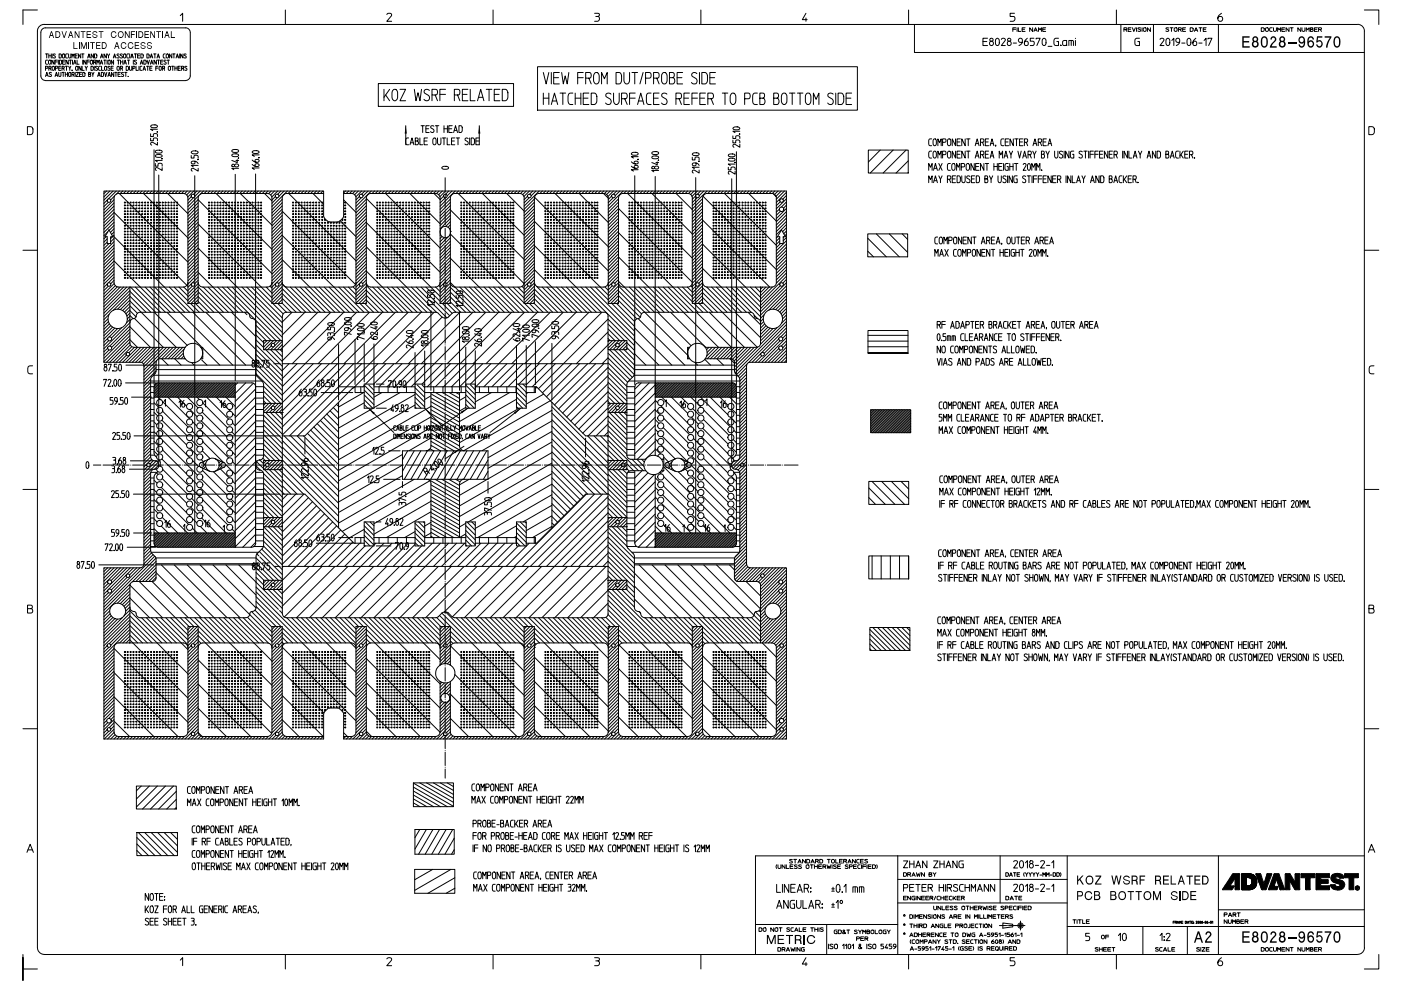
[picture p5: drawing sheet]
<svg xmlns="http://www.w3.org/2000/svg" width="420mm" height="297mm" viewBox="0 0 420 297" stroke-linecap="round" stroke-linejoin="round" font-family="sans-serif">
<g fill="none" stroke="#000" stroke-width=".3">
<path d="M11.2 3h-4.3v4.3M12.2 9.7v13.1a1.49 1.49 0 0 0 1.4 1.4l42.1-.1a1.43 1.43 0 0 0 1.3-1.3v-13.1M13.3 7.3a2.03 2.03 0 0 0-2.1 2.1v274.6a2.02 2.02 0 0 0 2.1 2M13.3 7.3h393.7M13.6 8.3a1.43 1.43 0 0 0-1.4 1.4M13.6 8.4h42.1M13.7 16.2h.3v1.2M14 16.2h.4M14.3 18h-.5l-.1 .4 .1 .8 .5 .1M14.6 18.2l.4-.2 .2 .4v.6l-.2 .3-.4-.3zM14.6 16.2v1.2M14.6 16.7h.7"/>
<path d="M15.3 16.2v1.2M15.6 16.2v1.2M15.7 20l.4-.1 .2 .3v.6l-.2 .3-.4-.3zM16.2 18v1.3l-.7-1.3v1.3M16.5 18.6h.7M16.6 16.3l-.4-.1-.3 .2 .6 .5a.37 .37 0 0 1-.1 .5 .37 .37 0 0 1-.5-.2M17.2 18h-.7v1.3M17.5 18v1.3M17.7 16.2l.7 .2-.2 1h-.5zM17.8 18h.5l.2 .4v.6l-.3 .3h-.4zM18.3 19.9h-.7v1.2h.7M18.8 18.6h.6"/>
<path d="M18.9 16.2l.5 .2v.7l-.3 .3-.4-.3zM19.5 18h-.7v1.3h.7M19.6 19.9h.3v1.2M19.9 19.9h.3M20.2 16.2l-.5 .2 .1 .9 .4 .1M20.5 18v1.3l-.7-1.3v1.3M20.6 16.2v.9l.2 .3 .4-.3v-.9M20.6 19.9l.3 .6v.6M20.7 18h.4v1.3M21.1 18h.3M21.2 19.9l-.3 .6M21.6 17.4v-1.2l.3 .6 .3-.6v1.2"/>
<path d="M21.7 18v1.3M22 19.3l.4-1.3 .4 1.3M22.2 18.9h.5M22.5 16.7h.6M22.7 20l.4-.1 .3 .3-.1 .6-.2 .3-.4-.3zM23.1 18v1.3h.6M23.2 16.2h-.7v1.2h.7M23.7 12.6v2.1M24.2 16.2v1.2l-.7-1.2v1.2M24.3 19.9v1.2l-.7-1.2v1.2M24.5 16.2h.3v1.2M24.6 19.9v1.2h.6"/>
<path d="M24.8 18v1.3M24.8 16.2h.4M25.5 19.9l.4 .6v.6M25.8 18v1.3l-.7-1.3v1.3M26.1 18.6h.7M26.2 19.9l-.3 .6M26.3 17.4l.4-1.2 .4 1.2M26.4 17h.6M26.5 12.6v2.1M26.8 18h-.7v1.3M27.1 18.2l.5-.2 .2 .4-.1 .6-.2 .3-.4-.3zM27.3 19.9l.6 .1 .1 .7-.3 .4h-.4z"/>
<path d="M28 16.2v1.2l-.7-1.2v1.2M28 18.6v.7M28.3 19.9v1.2M28.3 16.2l.7 .2v.6l-.2 .4h-.5zM28.4 18.6h-.4v-.6l.7 .1v.4l-.3 .1 .4 .7M29 19.3v-1.3l.4 .7 .3-.7v1.3M29.2 20l-.2-.1a.26 .26 0 0 0-.4 0 .26 .26 0 0 0 .1 .4l.5 .3a.36 .36 0 0 1-.1 .5 .36 .36 0 0 1-.5-.1M30 19.3l.4-1.3 .4 1.3M30.1 17.4l.4-1.2 .4 1.2M30.1 19.9l-.5 .2v.9l.5 .1M30.1 18.9h.6M30.2 17h.6"/>
<path d="M30.4 19.9v1.2h.6M31.1 18h.3v1.3M31.4 20h.5l.1 .7a.34 .34 0 0 1-.3 .4 .34 .34 0 0 1-.4-.4zM31.4 18h.4M31.9 16.2v1.2l-.7-1.2v1.2M32.1 18v1.3M32.2 16.2l.3 .6v.6M32.5 18.1a.33 .33 0 0 1 .4-.1 .33 .33 0 0 1 .2 .4v.5a.34 .34 0 0 1-.4 .4 .34 .34 0 0 1-.3-.4zM32.9 16.2l-.4 .6M33 20l-.3-.1a.26 .26 0 0 0-.3 0 .26 .26 0 0 0 0 .4l.5 .3a.36 .36 0 0 1-.1 .5 .36 .36 0 0 1-.5-.1M34 17.4l.4-1.2 .3 1.2M34 19.9h-.7v1.2h.7"/>
<path d="M34 18v1.3l-.6-1.3v1.3M34.1 17h.5M35.1 18h.4v1.3M35.1 20l.4-.1 .3 .3-.1 .6-.2 .3-.4-.3zM35.5 18h.3M35.7 16.3l-.4-.1-.2 .2 .6 .5a.37 .37 0 0 1-.1 .5 .37 .37 0 0 1-.6-.2M36.1 18v1.3M36.1 18.6h.7M36.7 16.3l-.4-.1-.2 .2 .6 .5a.37 .37 0 0 1-.1 .5 .37 .37 0 0 1-.6-.2M36.8 18v1.3M37.1 19.3l.4-1.3 .4 1.3M37.2 16.2h.3l.2 .3v.5l-.3 .4-.4-.4z"/>
<path d="M37.2 18.9h.6M37.8 19.9l.7 .1v.7l-.2 .4h-.5zM38.2 18h.4v1.3M38.6 18h.3M38.6 16.2h-.4l-.2 .3 .1 .8 .5 .1M38.8 19.9v.8l.3 .4 .3-.1 .1-1.1M38.9 16.2v1.2M39.2 17.4l.4-1.2 .4 1.2M39.3 17h.6M40 18v1.3M40.3 16.2h.3v1.2M40.6 16.2h.4"/>
<path d="M40.8 19.9v1.2h.6M40.9 18.1l-.2-.1a.26 .26 0 0 0-.4 .1 .26 .26 0 0 0 .1 .3l.5 .4a.36 .36 0 0 1-.2 .5 .36 .36 0 0 1-.4-.2M41 9.3v2.1M41.2 16.7h.6M41.7 19.9v1.2M41.9 16.2h-.7v1.2h.7M42.1 19.3l.3-1.3 .4 1.3M42.2 18.9h.5M42.2 16.2l.7 .2v.6l-.2 .4h-.5zM42.5 19.9l-.5 .2v.9l.5 .1M43.1 18l.6 .2 .1 .7-.3 .4h-.4zM43.9 19.9h.4v1.2"/>
<path d="M44 16.2l.7 .2-.2 1h-.5zM44.1 18l.3 1.3 .4-1.3M44.3 19.9h.3M45 17.4l.4-1.2 .4 1.2M45.1 19.3l.4-1.3 .4 1.3M45.1 17h.5M45.2 18.9h.6M45.6 19.9h-.7v1.2h.7M46.1 16.2h.3v1.2M46.4 16.2h.4M46.9 18v1.3l-.7-1.3v1.3M47.1 17.4l.3-1.2 .4 1.2"/>
<path d="M47.2 18h.3v1.3M47.2 17h.5M47.4 19.9h-.7v1.2M47.5 18h.3M47.8 20h.5l.1 .7a.34 .34 0 0 1-.4 .4 .34 .34 0 0 1-.3-.4zM48.2 18.6h.6M48.7 9.3v2.1M48.8 18h-.6v1.3h.6M49.5 16.2h-.4l-.2 .3 .1 .8 .5 .1M49.8 18.1l-.3-.1a.26 .26 0 0 0-.3 .1 .26 .26 0 0 0 0 .3l.5 .3a.35 .35 0 0 1-.1 .5 .35 .35 0 0 1-.5-.1M50 16.2h.3l.2 .3v.6l-.3 .3-.4-.4zM50.1 18h.3v1.3"/>
<path d="M50.4 18h.4M50.5 20h.5l.1 .7a.34 .34 0 0 1-.3 .4 .34 .34 0 0 1-.4-.4zM51.4 19.9h.4v1.2M51.5 16.2v1.2l-.7-1.2v1.2M51.8 16.2h.3v1.2M51.8 19.9h.3M52.1 16.2h.4M52.4 19.9v1.2M52.8 17.4l.4-1.2 .4 1.2M52.9 17h.5M53.1 19.9v1.2M53.9 16.2v1.2"/>
<path d="M54 4.7l.8-.7v2.4M54.1 19.9h-.7v1.2h.7M54.9 16.2v1.2l-.7-1.2v1.2M55.7 8.3a1.38 1.38 0 0 1 1.3 1.4M55.8 16.3l-.3-.1-.3 .2 .6 .5a.37 .37 0 0 1-.1 .5 .37 .37 0 0 1-.6-.2M56 20l-.2-.1a.26 .26 0 0 0-.4 0 .26 .26 0 0 0 .1 .4l.5 .3a.37 .37 0 0 1-.1 .5 .37 .37 0 0 1-.5-.1M85.5 3v4.3M116 4.3a.71 .71 0 0 1 .8-.3 .71 .71 0 0 1 .5 .8l-1.3 1.6h1.4M147.8 3v4.3M161.1 20h95.9v13h-95.9zM178.3 4l1.3 .2v.5l-.4 .2a.75 .75 0 0 1 .5 .8 .75 .75 0 0 1-.6 .7h-.8M178.6 4.9h.6"/>
<path d="M210.1 3v4.3M241.6 4l-1.1 1.9h1.5M241.6 5.4v1M272.4 3v4.3M274.1 7.3v8.4h134.9M294.7 12.4h1.1M296.1 11.5h-1.4v2.1h1.4M297.1 12.3a.67 .67 0 0 0-.4 1.1 .67 .67 0 0 0 1.1 0 .67 .67 0 0 0-.5-1.1M298.7 11.6l.3-.1a1.28 1.28 0 0 1-.1 2.1 1.27 1.27 0 0 1-.2-2zM300.2 11.8a.59 .59 0 0 1 .7-.3 .59 .59 0 0 1 .4 .7l-1.1 1.4h1.2M302.4 12.3a.66 .66 0 0 0-.4 1.1 .66 .66 0 0 0 1.1 0 .66 .66 0 0 0-.5-1.1M303.6 8.8h.9"/>
<path d="M303.7 12.9h1M304.1 4h-1.3v.9h.9a.74 .74 0 0 1 .6 .8 .74 .74 0 0 1-.6 .7h-.9M304.5 8.3h-.9v1.1M304.9 8.3v1.1M305.3 8.3v1.1h.7M306.4 8.8h.8M306.5 12.7h-.7a.62 .62 0 0 1-.3-1.1 .62 .62 0 0 1 1 .4l-.1 .9-.9 .7M307.3 8.3h-.9v1.1h.9M308 11.5a1.4 1.4 0 0 0-.6 2.1 .64 .64 0 0 0 .9-.3 .64 .64 0 0 0-.4-.8 .64 .64 0 0 0-.8 .4M309.6 8.3v1.1l-.9-1.1v1.1M310 11.5h-1.1v.8h.7a.69 .69 0 0 1 .5 .7 .69 .69 0 0 1-.5 .6h-.7M310 9.4l.4-1.1 .5 1.1"/>
<path d="M310.1 9.1h.7M310.6 11.7v-.2h1.2l-1 2.1M311.3 9.4v-1.1l.5 .6 .4-.6v1.1M312.6 8.8h.7M312.7 11.6l.4-.1a1.28 1.28 0 0 1-.2 2.1 1.27 1.27 0 0 1-.2-2zM313.5 8.3h-.9v1.1h.9M314.2 13.9h1.1M317.3 11.5h-1l-.4 .6 .2 1.3 .4 .2h.8v-1.2h-.5M317.9 13.5l.2 .1zM318 13.6h.1M319.8 13.3l-.3 .3-.8-.1v-1.2l1.1-.2v1.5M320.4 13.6v-1.5l1.4 .2v1.3"/>
<path d="M321.1 12.1v1.5M322.4 11.5v.1M322.4 12.1v1.5M334.7 3v4.3M336 7.3v8.4M336.9 8.9v.5M337.4 8.9h-.5v-.6l.9 .1-.1 .4-.3 .1 .4 .5M338.2 8.8h.7M339.1 8.3h-.9v1.1h.9M339.5 8.3l.4 1.1 .5-1.1M340.7 8.3v1.1M341.6 11.5h-1l-.4 .6 .1 1.3 .4 .2h.9v-1.2h-.5"/>
<path d="M341.9 8.4l-.1-.1a.32 .32 0 0 0-.5 0 .32 .32 0 0 0-.1 .4l.7 .3a.45 .45 0 0 1-.3 .5 .45 .45 0 0 1-.5-.2M342.4 8.3v1.1M344.9 8.3v1.1l-.9-1.1v1.1M345.8 7.3v8.4M347.8 11.8a.57 .57 0 0 1 .7-.3 .57 .57 0 0 1 .3 .7l-1 1.4h1.1M349.8 11.6l.4-.1a1.28 1.28 0 0 1-.1 2.1 1.27 1.27 0 0 1-.3-2zM350.3 8.4l-.1-.1a.32 .32 0 0 0-.5 0 .32 .32 0 0 0-.1 .4l.7 .3a.45 .45 0 0 1-.3 .5 .45 .45 0 0 1-.5-.2M350.8 8.3h.4v1.1M351.2 8.3h.4M351.3 12.1l.6-.6v2.1M353.3 8.9v.5M353.6 12.7h-.7a.62 .62 0 0 1-.3-1.1 .62 .62 0 0 1 1.1 .4l-.1 .9-1 .7"/>
<path d="M353.8 8.9h-.5v-.6h.6a.28 .28 0 0 1 .3 .4 .28 .28 0 0 1-.4 .2l.4 .5M354.3 12.9h.9M354.5 8.8h.8M355.4 8.3h-.9v1.1h.9M356.1 11.6l.4-.1a1.28 1.28 0 0 1-.1 2.1 1.27 1.27 0 0 1-.3-2zM356.8 8.3h.6l.2 .2 .1 .6-.3 .3h-.6zM358.1 9.4l.5-1.1 .5 1.1M358.2 9.1h.7M358.5 11.5a1.4 1.4 0 0 0-.6 2.1 .64 .64 0 0 0 .9-.3 .64 .64 0 0 0-.4-.8 .64 .64 0 0 0-.8 .4M359.4 12.9h1M359.4 8.3h.5v1.1M359.9 8.3h.4"/>
<path d="M360.7 8.8h.8M361 12.1l.6-.6v2.1M361.6 8.3h-.9v1.1h.9M362.1 11.7v-.2h1.2l-1 2.1M365.3 7.3v8.4M366.2 4a1.56 1.56 0 0 0-.9 2.2 .74 .74 0 0 0 1.1-.1 .74 .74 0 0 0-.3-1.1 .74 .74 0 0 0-1 .5M378.1 8.3l.8 .1-.1 .9-.7 .1zM381.4 8.3h-.5l-.3 .3 .1 .7 .7 .1M381.8 8.3v.9l.3 .2 .5-.2 .1-.9M383 9.4v-1.1l.5 .6 .4-.6v1.1M384.3 8.8h.7M385.2 8.3h-.9v1.1h.9"/>
<path d="M386.4 8.3v1.1l-.8-1.1v1.1M386.8 8.3h.4v1.1M387.2 8.3h.5M390 8.3v1.1l-.9-1.1v1.1M390.3 8.3v.8a.45 .45 0 0 0 .5 .3 .45 .45 0 0 0 .4-.3v-.8M391.6 9.4v-1.1l.4 .6 .5-.6v1.1M392.9 8.8h.4a.32 .32 0 0 1 .4 .3 .32 .32 0 0 1-.3 .3h-.5v-1.1h.6l.1 .3-.3 .2M394.1 8.8h.7M394.9 8.3h-.8v1.1h.8M395.3 8.9v.5M395.8 8.9h-.5v-.6l.8 .1v.4l-.3 .1 .4 .5M407 7.3a2.02 2.02 0 0 1 2 2"/>
<path d="M409 3h4.3v4.3M409 9.4v274.6M8.2 38h1l.5 .2 .2 1.4-.5 .7-1.2 .1zM13.7 20.5h.5l.1-.5-.6-.1v1.2M13.7 22.9l.3-1.2 .5 1.2M13.8 22.6h.5M14.6 20.5v.6M15 20.5h-.4v-.6l.7 .1v.4l-.3 .1 .3 .6M15.4 21.8l-.3-.1a.27 .27 0 0 0-.3 .1 .27 .27 0 0 0 .1 .4l.4 .2a.36 .36 0 0 1 0 .5 .36 .36 0 0 1-.6-.1M16.5 22.9l.4-1.2 .4 1.2M16.6 20.5h.6l.1-.5-.7-.1v1.2M16.7 22.6h.5"/>
<path d="M17.6 21.7v.9l.3 .3 .4-.2v-1M17.6 20.4h.6M18.6 21.7h.3v1.2M18.6 20.5v.6M18.9 21.7h.4M19 20.5h-.4v-.6l.7 .1-.1 .4-.2 .1 .3 .6M19.6 21.7v1.2M19.6 22.3h.6M20.2 21.7v1.2M20.7 21.7l.5 .2v.8l-.2 .2-.4-.2zM21.6 21.1h.1M21.6 22.3v.6"/>
<path d="M21.9 22.3h-.3v-.6l.6 .1v.4l-.3 .1 .3 .6M22.5 21.7v1.2M22.8 21.7h.7l-.7 1.2h.7M23.8 22.3h.6M24.5 21.7h-.7v1.2h.7M24.8 21.7l.7 .2-.2 1h-.5zM26.6 22.3l.6 .1-.2 .5h-.4v-1.2h.5l.1 .3-.2 .3M27.5 21.7l.3 1.2M28.2 21.7l-.4 .6M29.3 22.9l.4-1.2 .4 1.2M29.4 22.6h.6M30.4 21.7l.6 .2-.1 1h-.5z"/>
<path d="M31.4 21.7l.3 1.2 .3-1.2M32.3 22.9l.4-1.2 .4 1.2M32.5 22.6h.5M33.3 20.4h.6M34.1 21.7v1.2l-.7-1.2v1.2M34.4 21.7h.3v1.2M34.7 21.7h.4M35.4 22.3h.6M36.1 20.5v.6M36.1 21.7h-.7v1.2h.7M36.4 20.5h-.3v-.6l.6 .1v.4l-.3 .1 .4 .6M37 21.8l-.2-.1a.26 .26 0 0 0-.4 .1 .26 .26 0 0 0 .1 .4l.4 .2a.36 .36 0 0 1 0 .5 .36 .36 0 0 1-.5-.1"/>
<path d="M37.4 21.7h.3v1.2M37.7 21.7h.4M38.4 22.9h.1M39.8 20.5h.6l.1-.5-.7-.1v1.2M42.9 21.1l.4-1.2 .3 1.2M43 20.7h.5M44.9 20.4h.6M45.2 37.7a1.52 1.52 0 0 1 2 .1v.1a1.52 1.52 0 0 1-2 .1zM46.7 20.4h.7M47.1 39.5l.1 .1zM47.2 39.5h.1M47.2 38.7h-2l.6 .5"/>
<path d="M48.7 20.5v.6M49.1 20.5h-.4v-.6l.6 .1v.4l-.2 .1 .3 .6M52.4 20.4h.7M53.4 20.4h.6M54.4 20.5v.6M54.8 20.5h-.4v-.6l.6 .1v.4l-.2 .1 .3 .6M113.4 25h40.6v6.9h-40.6zM115.1 26.8v3.4M115.6 28.5l-.5 .7M116.8 26.8l-1.2 1.7 1.2 1.7M118 26.8h.5l.5 .4 .2 2a.86 .86 0 0 1-.8 1 .86 .86 0 0 1-.9-1l.1-1.8zM119.9 26.8h1.7l-1.7 3.4h1.7"/>
<path d="M121.6 37.7v5.7M124.2 26.8l.5 3.4 .6-2.4 .6 2.4 .5-3.4M126.2 37.7h.5v2M126.7 37.7h.5M127.7 38.6h.8M128.7 37.7h-1v2h1M128.7 27.1a.8 .8 0 0 0-1.1-.3 .8 .8 0 0 0-.2 1.2l1 .6a.91 .91 0 0 1 .1 1.4 .91 .91 0 0 1-1.4-.2M129.5 28.5v1.7M130.1 37.8a.48 .48 0 0 0-.7-.1 .48 .48 0 0 0-.1 .7l.6 .3a.55 .55 0 0 1 0 .9 .55 .55 0 0 1-.8-.2M130.5 28.5h-1v-1.7h1.1a.89 .89 0 0 1 .6 .9 .89 .89 0 0 1-.7 .8l.7 1.7M130.5 37.7h.5v2M131 37.7h.6"/>
<path d="M131.9 28.3h1.7M133.1 37.7v2M133.1 38.6h1M133.6 26.8h-1.7v3.4M134.1 37.7v2M134.5 38.6h.9M135.6 37.7h-1.1v2h1.1M136 39.7l.6-2 .6 2M136.2 39.1h.7M136.2 28.5v1.7M137.2 28.5h-1v-1.7h1.1a.89 .89 0 0 1 .6 .9 .89 .89 0 0 1-.7 .8l.7 1.7M137.6 37.7h.7l.2 .4v1.2l-.4 .4h-.5z"/>
<path d="M138.6 28.3h1.4M140.3 26.8h-1.7v3.4h1.7M141 26.8v3.4h1.4M143.2 30.2l.9-3.4 1 3.4M143.4 29.2h1.3M143.7 37.7v5.7h-1v-2.1h1M145.8 26.8h.8v3.4M146.6 26.8h.9M148.2 28.3h1.4M149.9 26.8h-1.7v3.4h1.7M150.6 26.8h1.2l.4 .6v2.1l-.7 .7h-.9zM162.9 21.7l.8 3.4 .8-3.4"/>
<path d="M162.9 27.9v3.4M162.9 29.4h1.6M164.5 27.9v3.4M165.3 31.3l.9-3.4 1 3.4M165.3 21.7v3.4M165.6 30.3h1.3M166 23.3h1.4M167.7 21.7h-1.7v3.4h1.7M167.9 27.9h.8v3.4M168.4 21.7l.5 3.4 .5-2.3 .6 2.3 .5-3.4M168.7 27.9h.9M171.7 27.9l-1 .1-.4 .9v1.4l.2 .7 .5 .3h.7"/>
<path d="M172.4 27.9v3.4M172.4 29.4h1.7M173.2 23.3h1.6M174.1 27.9v3.4M174.8 21.7h-1.6v3.4M174.8 29.4h1.5M175.6 23.4v1.7M176.5 23.4h-.9v-1.7h1.1a.89 .89 0 0 1 .6 .9 .89 .89 0 0 1-.8 .8l.7 1.7M176.5 27.9h-1.7v3.4h1.7M177.2 27.9l1.2 .1 .5 .6v2l-.7 .7h-1zM178.4 21.8l.6-.1 .5 .5 .1 1.9a.86 .86 0 0 1-.8 1.1 .86 .86 0 0 1-.9-1.1l.1-1.7zM180.3 25.1v-3.4l.9 1.9 .8-1.9v3.4"/>
<path d="M183.2 28.2a.78 .78 0 0 0-1.1-.2 .78 .78 0 0 0-.2 1.1l1 .6a.93 .93 0 0 1 .1 1.4 .93 .93 0 0 1-1.5-.2M183.9 27.9v2.4a.87 .87 0 0 0 .9 1 .87 .87 0 0 0 .8-1v-2.4M184.7 21.7l1.2 .1 .4 .6v1.7l-.4 1h-1.2zM186.3 29.6v1.7M187 21.7v2.4a.86 .86 0 0 0 .9 1.1 .86 .86 0 0 0 .8-1.1v-2.4M187.3 29.6h-1v-1.7h1.2a.87 .87 0 0 1 .5 .9 .87 .87 0 0 1-.7 .8l.7 1.7M188.7 29.4h1.7M189.4 21.7h.9v3.4M190.3 21.7h.8M190.4 27.9h-1.7v3.4M191.1 31.3l1-3.4 .9 3.4M191.4 30.3h1.4"/>
<path d="M192.8 21.7l-1 3.4M193.5 23.4h1.2a.93 .93 0 0 0 .5-.8 .93 .93 0 0 0-.5-.9h-1.2v3.4M195.2 27.9l-1 .1-.4 .9 .1 2 .5 .4h.8M195.9 23.4v1.7M195.9 29.4h1.4M196.9 23.4h-1v-1.7h1.2a.89 .89 0 0 1 .5 .9 .89 .89 0 0 1-.7 .8l.7 1.7M197.6 27.9h-1.7v3.4h1.7M198.8 21.8h.7l.3 .4 .2 1.9a.85 .85 0 0 1-.8 1.1 .85 .85 0 0 1-.9-1.1l.1-1.7zM199.9 28.2a.78 .78 0 0 0-1.1-.2 .78 .78 0 0 0-.2 1.1l1 .6a.91 .91 0 0 1 .2 1.4 .91 .91 0 0 1-1.5-.2M200.7 23.3h1a1.05 1.05 0 0 1 .1 1.8h-1.1v-3.4h.9a.85 .85 0 0 1 .5 .8 .85 .85 0 0 1-.4 .8M202.6 29.6v1.7M203 23.3h1.4"/>
<path d="M203.6 29.6h-1v-1.7h1.2a.89 .89 0 0 1 .5 .9 .89 .89 0 0 1-.7 .8l.7 1.7M204.6 21.7h-1.6v3.4h1.6M205 29.4h1.4M206.7 27.9h-1.7v3.4h1.7M207.4 29.4h1.7M208.9 22.1a.78 .78 0 0 0-1.1-.3 .78 .78 0 0 0-.2 1.1l1 .6a.93 .93 0 0 1 .1 1.5 .93 .93 0 0 1-1.4-.3M209.1 27.9h-1.7v3.4M209.7 21.7v3.4M209.8 29.4h1.4M210.4 21.7l1.2 .1 .4 .6v2.1l-.6 .6h-1zM211.5 27.9h-1.7v3.4h1.7M212.2 29.6v1.7"/>
<path d="M212.8 23.3h1.4M213.2 29.6h-1v-1.7h1.2a.89 .89 0 0 1 .5 .9 .89 .89 0 0 1-.7 .8l.7 1.7M214.5 21.7h-1.7v3.4h1.7M216.5 27.9h.8v3.4M217.3 27.9h.9M219.2 28.1a.82 .82 0 0 1 1-.1 .82 .82 0 0 1 .4 .9v1.4a.87 .87 0 0 1-.9 1 .87 .87 0 0 1-.8-1v-1.4zM219.8 38.3a1.48 1.48 0 0 1 2 .1v.1a1.58 1.58 0 0 1-2 .1zM221.8 39.3h-2.1l.6 .5M223.2 29.6h1.2a.93 .93 0 0 0 .5-.9 .93 .93 0 0 0-.5-.8h-1.2v3.4M227 27.9l-1 .1-.4 .9 .1 2 .6 .4h.7M227.8 29.4h.9a1.09 1.09 0 0 1 .1 1.9h-1v-3.4h.9a.83 .83 0 0 1 .5 .7 .83 .83 0 0 1-.5 .8M232 29.4h.9a1.09 1.09 0 0 1 .1 1.9h-1v-3.4h.9a.83 .83 0 0 1 .5 .7 .83 .83 0 0 1-.5 .8"/>
<path d="M234.5 28.1a.82 .82 0 0 1 1-.1 .82 .82 0 0 1 .4 .9v1.4a.86 .86 0 0 1-.8 1 .86 .86 0 0 1-.9-1 2.61 2.61 0 0 1 .3-2.2zM236.6 27.9h.9v3.4M237.5 27.9h.8M239 27.9h.9v3.4M239.9 27.9h.8M241.7 28.1a.82 .82 0 0 1 1-.1 .82 .82 0 0 1 .4 .9 2.61 2.61 0 0 1-.3 2.1 .82 .82 0 0 1-1 .2 .82 .82 0 0 1-.4-.9l.1-1.7zM243.8 31.3v-3.4l.9 1.9 .8-1.9v3.4M249.8 28.2a.79 .79 0 0 0-1.1-.3 .79 .79 0 0 0-.3 1.2l1 .6a.91 .91 0 0 1 .2 1.4 .91 .91 0 0 1-1.5-.2M250.5 27.9v3.4M251.2 27.9l1.2 .1 .5 .6v2l-.7 .7h-1zM253.6 29.4h1.5M255.3 27.9h-1.7v3.4h1.7"/>
<path d="M410.4 38h.9l.5 .2 .2 1.4-.4 .7-1.2 .1zM32 57.3l-.8 .7M32.1 60l-.9 1M32.9 57.3l-1.7 1.7M33.9 57.3l-2.7 2.7M34.2 59.9l-3 3M34.4 58.7l-1.2 1.2M34.9 57.3l-2.4 2.3M35.6 58a1.43 1.43 0 0 0-1.4 1.3v25.4a1.43 1.43 0 0 0 1.4 1.3h19.4a1.43 1.43 0 0 0 1.3-1.3M35.6 58h19.4M35.8 58l2.5 2.6M35.8 57.3l-.9 .9"/>
<path d="M36.8 57.3l-.7 .7M37.7 57.3l-.7 .7M38.7 57.3l-.7 .7M39.7 57.3l-.8 .7M40.7 57.3l-.8 .7M41.6 57.3l-.7 .7M42.6 57.3l-.8 .7M43 58l13.3 13.3M43.6 57.3l-.8 .7M44.5 57.3l-.7 .7M45.2 41.4v.8h.8v-.5a.75 .75 0 0 1 1.2 0v.5M45.2 40.1v.8h.8v-.5a.75 .75 0 0 1 1.2 0v.5"/>
<path d="M45.5 57.3l-.7 .7M46.2 44.9v70.3M46.5 57.3l-.8 .7M46.6 49v.8h.8v-.6a.75 .75 0 0 1 1.2 0v.6M46.6 46.6a1.47 1.47 0 0 1 2 .2 1.48 1.48 0 0 1-2 0zM46.6 45.3a1.47 1.47 0 0 1 2 .2 1.4 1.4 0 0 1-2 0zM47.2 42.6v.9l-1.3-.8a.45 .45 0 0 0-.7 .1 .45 .45 0 0 0 .3 .7M47.4 57.3l-.7 .7M47.6 52.5v86M48.4 57.3l-.7 .7M48.5 47.5l.1 .2zM48.6 47.6h.1"/>
<path d="M48.6 50.2v.9l-1.3-.8a.45 .45 0 0 0-.7 .1 .45 .45 0 0 0 .3 .7M48.6 48.1h-2l.6 .4M49.4 57.3l-.8 .7M50.3 58l2.6 2.6M50.3 57.3l-.7 .7M51.3 57.3l-.7 .7M52.3 57.3l-.8 .7M53.2 57.3l-.7 .7M54.2 57.3l-.7 .7M55 58a1.38 1.38 0 0 1 1.3 1.3v31.6M55.2 57.3l-.8 .7M56.1 57.3l-.7 .8"/>
<path d="M57.1 57.3l-1.1 1.1M57.3 46.6v.8h.9v-.6a.75 .75 0 0 1 1.2 0v.6M57.4 58.9l-1.1 1.1M57.4 45.5a1.58 1.58 0 0 1 2 .1v.1a1.48 1.48 0 0 1-2 .1zM58 59.3l-1.7 1.7M58.1 57.3l-1.8 1.8M58.4 52.7v65.6M58.5 48.3v.5a.5 .5 0 0 1-.8 .3 .5 .5 0 0 1-.1-.8l1.1 .1 .7 .6M59.1 57.3l-1.1 .9M59.2 47.7l.2 .2zM59.3 47.8h.1M59.4 50.4v.9l-1.3-.8a.45 .45 0 0 0-.7 .1 .45 .45 0 0 0 .2 .7"/>
<path d="M59.4 49.6h-2.1l.7 .4M59.4 59.9l3.3 3.3M59.4 59.8l-3.1 3.1M59.6 58.6l-3.3 3.3M60 57.3l-1.6 1.6M60.8 58a1.43 1.43 0 0 0-1.4 1.3v25.4M60.8 58h19.4M61 57.3l-1 .9M61.9 57.3l-.7 .7M62.9 57.3l-.7 .7M63.9 57.3l-.8 .7M64.8 58l16.7 16.7"/>
<path d="M64.8 57.3l-.7 .7M65.8 57.3l-.7 .7M66.8 57.3l-.8 .7M67.8 57.3l-.8 .7M68.7 57.3l-.7 .7M69.5 46.4a1.47 1.47 0 0 1 2 .2 1.48 1.48 0 0 1-2 0zM69.6 45a1.29 1.29 0 0 1 1.9 .3 1.4 1.4 0 0 1-2 0zM69.7 57.3l-.7 .7M70.3 49.5a.59 .59 0 0 1 .7-.4 .59 .59 0 0 1 .4 .7l-.6 .2-.5-.3M70.5 52.2v61.8M70.7 57.3l-.8 .7M70.7 48.1h.8"/>
<path d="M71.1 47.9v.8l-1.6-.6M71.4 47.3l.1 .1zM71.5 47.4h.1M71.5 50.4h-2l.6 .5M71.6 57.3l-.7 .7M72 58l2.7 2.6M72.6 57.3l-.7 .7M73.6 57.3l-.8 .7M74.5 57.3l-.7 .7M75.5 57.3l-.7 .7M75.6 49.3a1.4 1.4 0 0 0 2.1 .3 .56 .56 0 0 0-.7-.6 .56 .56 0 0 0-.3 .9h.2M75.6 48a1.34 1.34 0 0 0 2.1 .3 .57 .57 0 0 0-.8-.6 .57 .57 0 0 0-.2 .9h.2"/>
<path d="M75.8 45.3a1.65 1.65 0 0 1 1.9 .2v.1a1.58 1.58 0 0 1-2 .1zM76.5 57.3l-.8 .7M76.6 52.1v110.7M77.4 57.3l-.7 .7M77.5 47.2l.2 .1zM77.6 47.3h.1M77.7 50.3h-2.1l.6 .5M77.7 46.4h-2.1l.6 .5M78.4 57.3l-.8 .7M79.3 58l2.2 2.2M79.4 57.3l-.8 .7M80.2 58a1.38 1.38 0 0 1 1.3 1.3v31.6"/>
<path d="M80.3 57.3l-.7 .7M81.3 57.3l-.8 .8M82.3 57.3l-1.2 1.1M82.5 58.9l-1 1M83.1 59.3l-1.6 1.6M83.3 57.3l-1.8 1.7M84.2 57.3l-1 .9M84.6 59.8l-3.1 3.1M85.2 57.3l-1.6 1.5M86 58a1.43 1.43 0 0 0-1.4 1.3v25.4M86 58h11M86.1 57.3l-4.6 4.6"/>
<path d="M86.6 58l20.1 20.1M87.1 57.3l-.7 .7M88.1 57.3l-.8 .7M89 57.3l-.7 .7M90 57.3l-.7 .7M91 57.3l-.8 .7M91.9 57.3l-.7 .7M92.9 57.3l-.7 .7M93.8 58l2.6 2.6M93.9 57.3l-.8 .7M94.9 57.3l-.8 .7M95.8 57.3l-.7 .7"/>
<path d="M96.8 57.3l-.7 .7M97 58v-.7h-65.8v51.3h10.9M97 58v6.8M103 59.9l3.7 3.7M103 58h2.4M103.6 57.3l-.6 .5M104.5 57.3l-.7 .7M105.4 58a1.34 1.34 0 0 1 1.3 1.4v31.5h3.1v-31.5a1.38 1.38 0 0 1 1.4-1.4M105.5 57.3l-.7 .7M106.5 57.3l-.8 .7M107.4 57.3l-1.1 1.1M107.7 58.9l-1 1"/>
<path d="M108.3 59.3l-1.6 1.6M108.4 57.3l-1.7 1.7M109.4 57.3l-1 .9M109.8 59.5l3.1 3M109.8 59.7l-3.1 3.1M110.3 57.3l-1.5 1.5M111.2 58h19.4M111.3 57.3l-4.6 4.5M112.3 57.3l-.8 .7M113.2 57.3l-.7 .7M114.2 57.3l-.7 .7M115.2 57.3l-.8 .7"/>
<path d="M115.6 58l2.6 2.6M116.1 57.3l-.7 .7M117.1 57.3l-.7 .7M118.1 57.3l-.8 .7M119.1 57.3l-.8 .7M120 57.3l-.7 .7M121 57.3l-.8 .7M122 57.3l-.8 .7M122.5 41.3l-.6 .1-.3 .6 .1 1.1 .8 .3M122.9 58l9 9.1M122.9 43.4l.6-2.1 .6 2.1M122.9 57.3l-.7 .7"/>
<path d="M123.1 42.8h.8M123.9 57.3l-.7 .7M124.5 42.3h.6a.63 .63 0 0 1 .4 .5 .63 .63 0 0 1-.4 .6h-.6v-2.1l.8 .3v.5l-.2 .2M124.8 57.3l-.7 .7M125.8 57.3l-.7 .7M125.9 41.3v2.1h.8M126.8 57.3l-.8 .7M127.1 42.3h.9M127.7 57.3l-.7 .7M128.2 41.3h-1.1v2.1h1.1M128.7 57.3l-.7 .7M129.7 57.3l-.8 .7"/>
<path d="M129.9 41.5a.48 .48 0 0 1 .6-.1 .48 .48 0 0 1 .2 .6v.8a.51 .51 0 0 1-.5 .6 .51 .51 0 0 1-.4-.6zM130.1 58l1.8 1.8M130.6 58a1.38 1.38 0 0 1 1.3 1.3v31.6h3.1v-31.5a1.38 1.38 0 0 1 1.4-1.4M130.7 57.3l-.8 .7M131.2 41.3v1.5a.52 .52 0 0 0 .5 .6 .52 .52 0 0 0 .5-.6v-1.5M131.6 57.3l-.8 .7M132.6 41.3h.5v2.1M132.6 50.1a1.45 1.45 0 0 1 1.9 .2 1.52 1.52 0 0 1-2 .1zM132.6 57.3l-1.1 1.1M132.9 58.8l-1 1.1M133.1 41.3h.5M133.5 59.3l-1.6 1.5"/>
<path d="M133.6 57.3l-1.7 1.6M134.1 41.3v2.1h.8M134.5 57.3l-.9 .9M135 59.7l-3.1 3.1M135.4 42.3h.8M135.5 57.3l-1.5 1.4M136.3 41.3h-.9v2.1h.9M136.4 58h19.4M136.5 57.3l-4.6 4.5M136.8 41.3h.5v2.1M137.3 41.3h.5M137.4 58l2.5 2.6"/>
<path d="M137.4 57.3l-.7 .7M138.4 57.3l-.7 .7M139.4 57.3l-.8 .7M140.3 41.6a.47 .47 0 0 0-.6-.2 .47 .47 0 0 0-.1 .7l.6 .3a.54 .54 0 0 1 0 .9 .54 .54 0 0 1-.8-.2M140.3 57.3l-.7 .7M140.8 41.3v2.1M141.3 41.3h.5l.4 .5v1l-.2 .6h-.7zM141.3 57.3l-.7 .7M142.3 57.3l-.8 .7M142.7 42.3h.8M143.2 57.3l-.7 .7M144.2 57.3l-.7 .7"/>
<path d="M144.6 58l12.5 12.4 3.1-3M145.2 57.3l-.8 .7M146.2 57.3l-.8 .7M147.1 57.3l-.7 .7M148.1 57.3l-.7 .7M149 57.3l-.7 .7M150 57.3l-.7 .7M151 57.3l-.8 .7M151.9 58l5.2 5.2M151.9 57.3l-.7 .7M152.9 57.3l-.7 .7M153.9 57.3l-.8 .7"/>
<path d="M154.9 57.3l-.8 .7M155.8 58a1.38 1.38 0 0 1 1.4 1.3l-.1 31.6h3.1M155.8 57.3l-.7 .7M156.8 57.3l-.8 .7M157.8 57.3l-1.1 1M158.2 58.8l-1.1 1M158.6 59.3l-1.5 1.5M158.7 57.3l-1.6 1.6M159.7 57.3l-1 .9M160.2 59.7l-3.1 3M160.2 59.4v31.5M160.2 59.1l3.2 3.2"/>
<path d="M160.7 57.3l-1.5 1.4M161.6 58h19.4M161.6 58a1.43 1.43 0 0 0-1.4 1.3M161.6 57.3l-4.5 4.5M162.6 57.3l-.7 .7M163.5 57.3l-.7 .7M164.5 57.3l-.7 .7M165.5 57.3l-.8 .7M166.4 58l16 15.9M166.5 57.3l-.8 .7M167.4 57.3l-.7 .7M168.4 57.3l-.7 .7"/>
<path d="M169.4 57.3l-.8 .7M170.3 57.3l-.7 .7M171.3 57.3l-.7 .7M172.3 57.3l-.8 .7M173.2 57.3l-.7 .7M173.7 58l2.6 2.7M174.2 57.3l-.7 .7M175.2 57.3l-.8 .7M176.1 57.3l-.7 .7M177.1 57.3l-.7 .7M178.1 57.3l-.8 .7M179 57.3l-.7 .7"/>
<path d="M180 57.3l-.7 .7M180.9 58l1.5 1.4M181 58a1.38 1.38 0 0 1 1.4 1.4v31.5h3v-31.6a1.38 1.38 0 0 1 1.4-1.3M181 57.3l-.8 .7M182 57.3l-.8 .7M182.9 57.3l-1 1M183.3 58.8l-.9 1M183.8 59.3l-1.4 1.4M183.9 57.3l-1.7 1.6M184.9 57.3l-1 .9M185.4 59.6l-3 3.1M185.8 57.3l-1.4 1.4"/>
<path d="M186.8 57.3l-4.4 4.4M186.8 58h19.4M187.7 57.3l-.7 .7M188.2 58l19.3 19.4M188.7 57.3l-.7 .7M189.3 49.8a1.36 1.36 0 0 0 2 .3 .55 .55 0 0 0-.7-.6 .55 .55 0 0 0-.2 .9h.2M189.3 48.5a1.36 1.36 0 0 0 2 .3 .54 .54 0 0 0-.7-.6 .54 .54 0 0 0-.2 .9h.2M189.4 45.8a1.51 1.51 0 0 1 1.9 .3 1.52 1.52 0 0 1-2 .1zM189.7 57.3l-.8 .7M190.3 52.7v62.5M190.7 57.3l-.8 .7M191.2 47.7l.1 .2z"/>
<path d="M191.3 47.8h.1M191.3 50.9h-2l.6 .4M191.3 47h-2l.6 .4M191.6 57.3l-.7 .7M192.6 57.3l-.8 .7M193.6 57.3l-.8 .7M194.5 57.3l-.7 .7M195.4 45.7a1.47 1.47 0 0 1 2 .2 1.4 1.4 0 0 1-2 0zM195.4 58l2.7 2.6M195.5 57.3l-.7 .7M195.5 46.9a1.29 1.29 0 0 1 1.9 .3 1.48 1.48 0 0 1-2 0zM196.2 50.2a.59 .59 0 0 1 .7-.4 .59 .59 0 0 1 .4 .7l-.6 .2-.5-.4"/>
<path d="M196.4 52.9v83.6M196.5 57.3l-.8 .7M196.6 48.7h.8M197 48.5v.9l-1.6-.7M197.3 48l.1 .1zM197.4 48h.1M197.4 51.1h-2l.6 .4M197.4 57.3l-.7 .7M198.4 57.3l-.7 .7M199.4 57.3l-.8 .7M200.3 57.3l-.7 .7M201.3 57.3l-.7 .7"/>
<path d="M202.3 57.3l-.8 .7M202.7 58l4.8 4.8M203.2 57.3l-.7 .7M204.2 57.3l-.7 .7M205.2 57.3l-.8 .7M206.1 57.3l-.7 .7M206.2 58a1.38 1.38 0 0 1 1.4 1.3M207.1 57.3l-.7 .7M207.5 47.1v.8h.9v-.5a.75 .75 0 0 1 1.2 0v.5M207.5 59.4v31.5h3.1v-31.5M207.7 46a1.58 1.58 0 0 1 1.9 .2 1.52 1.52 0 0 1-2 .2zM208.1 57.3l-1.1 1"/>
<path d="M208.5 58.7l-1 1M208.6 53.2v65.1M208.7 48.9v.5a.51 .51 0 0 1-.5 .4 .51 .51 0 0 1-.6-.4 .51 .51 0 0 1 .5-.6l1 .2 .5 .6M209 59.3l-1.5 1.4M209.1 57.3l-1.7 1.6M209.4 48.3l.2 .1zM209.5 48.3h.1M209.6 51v.9l-1.3-.9a.47 .47 0 0 0-.7 .2 .47 .47 0 0 0 .3 .7M209.6 50.1h-2.1l.7 .4M210 57.3l-.9 .9M210.6 59.5l-3.1 3.1M210.7 58.8l22 22"/>
<path d="M211 57.3l-1.4 1.3M211.9 57.3l-4.4 4.4M212 58h19.4M212 58a1.43 1.43 0 0 0-1.4 1.3M212.9 57.3l-.7 .7M213.9 57.3l-.8 .7M214.8 57.3l-.7 .7M215.8 57.3l-.7 .7M216.8 57.3l-.8 .7M217.2 58l2.6 2.6M217.8 57.3l-.8 .7M218.3 50.1v.8h.8v-.5a.75 .75 0 0 1 1.3 0v.5"/>
<path d="M218.4 46.4a1.47 1.47 0 0 1 2 .2 1.48 1.48 0 0 1-2.1 0zM218.5 47.6a1.25 1.25 0 0 1 1.9 .3 1.48 1.48 0 0 1-2.1 0zM218.7 57.3l-.7 .7M219.4 53.6v84.9M219.7 42v.8h.9v-.5a.71 .71 0 0 1 1.2 0v.5M219.7 40.7v.8h.9v-.5a.75 .75 0 0 1 1.2 0v.5M219.7 57.3l-.7 .7M220.2 48.6l.2 .2zM220.3 48.7h.1M220.4 51.3v.9l-1.4-.8a.47 .47 0 0 0-.7 .1 .47 .47 0 0 0 .3 .7M220.4 49.2h-2.1l.6 .4M220.7 57.3l-.8 .7"/>
<path d="M220.8 45.5v69.7M221.6 40.1l.2 .1zM221.6 57.3l-.7 .7M221.7 40.2h.1M221.8 43.2v.9l-1.3-.8a.47 .47 0 0 0-.7 .2 .47 .47 0 0 0 .2 .6M222.6 57.3l-.7 .7M223.6 57.3l-.8 .7M224.5 58l8.2 8.2M224.5 57.3l-.7 .7M225.5 57.3l-.7 .7M226.5 57.3l-.8 .7M227.4 57.3l-.7 .7"/>
<path d="M228.4 57.3l-.8 .7M229.4 57.3l-.8 .7M230.3 57.3l-.7 .7M231.3 57.3l-.7 .7M231.4 58a1.38 1.38 0 0 1 1.4 1.3M231.8 58.1l.9 .8M232.3 57.3l-.8 .7M232.7 59.4v25.3M233.3 57.3l-1.1 1M234.2 57.3l-1.6 1.5M235.2 57.3l-2.5 2.4M235.8 59.6l-3.1 3"/>
<path d="M235.8 58.6l-1.2 1.1M235.8 57.6l-3.1 3.1M260.3 45h12v6.9h-12zM263.9 45l-3.6 3.6M267.8 45l-6.9 6.9M271.6 45l-6.8 6.9M272.3 48.2l-3.7 3.7M278.4 51v-2l.5 1.1 .5-1.1v2M278.4 54.7v-2l.5 1.1 .5-1.1v2M279.3 41.6l-.6 .1-.3 .5 .1 1.2 .8 .3M279.3 45.3l-.6 .1-.3 .5 .1 1.2 .3 .3h.5M279.9 51l.5-2 .6 2"/>
<path d="M279.9 54.7l.5-2 .6 2M279.9 41.8a.48 .48 0 0 1 .6-.1 .48 .48 0 0 1 .2 .5v.8a.51 .51 0 0 1-.5 .7 .51 .51 0 0 1-.5-.7zM279.9 45.5a.48 .48 0 0 1 .6-.1 .48 .48 0 0 1 .2 .5v.8a.51 .51 0 0 1-.5 .7 .51 .51 0 0 1-.5-.7zM280 50.4h.8M280 54.1h.8M281.2 43.7v-2.1l.5 1.2 .5-1.2v2.1M281.2 47.4v-2.1l.5 1.1 .5-1.1v2.1M281.4 52.7l.5 1v1M281.4 49l1 2M282.4 49l-1 2M282.4 52.7l-.5 1M282.6 42.6h.7a.57 .57 0 0 0 .3-.5 .57 .57 0 0 0-.3-.5h-.7v2.1"/>
<path d="M282.6 46.4h.7a.59 .59 0 0 0 .3-.6 .59 .59 0 0 0-.3-.5h-.7v2.1M284 53.7v1M284.2 41.8a.5 .5 0 0 1 .6-.1 .5 .5 0 0 1 .2 .5v.8a.52 .52 0 0 1-.5 .7 .52 .52 0 0 1-.5-.7zM284.2 45.5a.5 .5 0 0 1 .6-.1 .5 .5 0 0 1 .2 .5v.8a.52 .52 0 0 1-.5 .7 .52 .52 0 0 1-.5-.7zM284.6 53.7h-.6v-1h.7a.53 .53 0 0 1 .4 .6 .53 .53 0 0 1-.5 .4l.4 1M284.9 49l-.6 .1-.3 .5 .1 1.2 .2 .2h.6M285.4 49.2a.48 .48 0 0 1 .7-.2 .48 .48 0 0 1 .2 .6v.8a.51 .51 0 0 1-.5 .7 .51 .51 0 0 1-.5-.7zM285.5 53.6h.8M286.5 41.6v2.1l-1-2.1v2.1M286.5 45.3v2.1l-1-2.1v2.1M286.5 52.7h-1v2h1M286.8 51v-2l.5 1.1 .5-1.1v2"/>
<path d="M286.9 52.7h.7l.3 .4v1l-.3 .6h-.7zM286.9 42.5h.9M286.9 46.2h.9M287.9 41.6h-1v2.1h1M287.9 45.3h-1v2.1h1M288.2 50h.7a.56 .56 0 0 0 .3-.5 .56 .56 0 0 0-.3-.5h-.7v2M288.3 52.7v1.4a.52 .52 0 0 0 .5 .7 .52 .52 0 0 0 .5-.7v-1.4M289.3 41.6v2.1l-1-2.1v2.1M289.3 45.3v2.1l-1-2.1v2.1M289.7 49.2a.5 .5 0 0 1 .7-.2 .5 .5 0 0 1 .3 .6v.8a.52 .52 0 0 1-.6 .7 .52 .52 0 0 1-.5-.7zM289.8 41.6h.5v2.1M289.8 45.3h.5v2.1"/>
<path d="M290.3 41.6h.5M290.3 45.3h.5M290.8 52.9a.48 .48 0 0 0-.7-.2 .48 .48 0 0 0-.2 .7l.7 .4a.57 .57 0 0 1 0 .8 .57 .57 0 0 1-.8-.1M291.2 53.6h.9M292.1 49v2l-1-2v2M292.2 52.7h-1v2h1M292.3 43.7l.6-2.1 .6 2.1M292.3 47.4l.6-2.1 .6 2.1M292.5 49.9h.9M292.6 43h.7M292.6 46.7h.7M292.7 52.7h.7l.2 .4 .1 1-.3 .6h-.7z"/>
<path d="M293.5 49h-1v2h1M293.9 42.6v1.1M293.9 46.4v1M294.5 42.6h-.6v-1h.7a.54 .54 0 0 1 .4 .6 .54 .54 0 0 1-.5 .4l.5 1.1M294.5 46.4h-.6v-1.1h.7a.56 .56 0 0 1 .4 .6 .56 .56 0 0 1-.5 .5l.5 1M295 49v2l-1.1-2v2M295.2 53.6h.6a.65 .65 0 0 1 .1 1.1h-.7v-2h.7l.2 .6-.3 .3M295.4 49h.5v2M295.4 42.5h.8M295.4 46.2h.8M295.9 49h.5M296.4 41.6h-1v2.1h1"/>
<path d="M296.4 45.3h-1v2.1h1M296.6 52.7l.5 1v1M296.8 43.7l.6-2.1 .6 2.1M296.8 47.4l.6-2.1 .6 2.1M297 43h.8M297 46.7h.8M297.6 52.7l-.5 1M298 49v2M298 49.9h1M298.5 43.5l-.1 .4M299 49v2M299.2 52.7v1.4a.51 .51 0 0 0 .5 .7 .51 .51 0 0 0 .5-.7v-1.4"/>
<path d="M299.4 49.9h.8M299.5 47.4v-2.1l.5 1.1 .6-1.1v2.1M300.4 49h-1v2h1M300.8 49v2M300.9 41.6l-.6 .1-.3 .5 .1 1.2 .8 .3M301 47.4l.6-2.1 .5 2.1M301.2 46.7h.7M301.3 42.5h.9M301.6 52.9a.46 .46 0 0 0-.7-.2 .46 .46 0 0 0-.1 .7l.6 .4a.55 .55 0 0 1 .1 .8 .55 .55 0 0 1-.9-.1M302 52.7v2M302.3 49l-.8 .1-.2 .5 .1 1.3 .9 .1v-1.1h-.4M302.4 41.6h-1.1v2.1h1.1"/>
<path d="M302.6 45.3l.5 1.1v1M302.7 49v2M302.7 49.9h1M303.5 52.7v2l-1-2v2M303.6 45.3l-.5 1.1M303.7 49v2M303.8 41.6v2.1l-1-2.1v2.1M304.1 49h.6v2M304.2 41.6h.5v2.1M304.7 49h.5M304.7 41.6h.5M304.9 52.7h-.7l-.3 .6 .2 1.3 .8 .1v-1.1h-.3"/>
<path d="M305.2 45.3l.4 2.1 .5-2.1M305.6 42.5h.9M306.6 47.4l.6-2.1 .5 2.1M306.7 41.6h-1.1v2.1h1.1M306.7 49.3a.45 .45 0 0 1 .7-.3 .45 .45 0 0 1 .1 .7l-.8 1.3h.9M306.8 46.7h.8M307.1 42.6v1.1M307.5 52.9a.46 .46 0 0 0-.7-.2 .46 .46 0 0 0-.1 .7l.6 .4a.55 .55 0 0 1 .1 .8 .55 .55 0 0 1-.9-.1M307.7 42.6h-.6v-1h.7a.54 .54 0 0 1 .3 .6 .54 .54 0 0 1-.4 .4l.4 1.1M307.9 52.7h.6v2M308.1 49.2l.4-.2a1.58 1.58 0 0 1 .1 2h-.2a1.33 1.33 0 0 1-.3-1.8zM308.2 46.4v1"/>
<path d="M308.5 52.7h.5M308.8 46.4h-.6v-1.1h.7a.56 .56 0 0 1 .3 .6 .56 .56 0 0 1-.4 .5l.4 1M309.3 51v-2l.5 1.1 .5-1.1v2M309.4 52.7v2M309.6 45.3l.5 1.1v1M309.7 43.7l.6-2.1 .5 2.1M309.8 53.6h1M309.8 43h.9M310.6 45.3l-.5 1.1M310.8 51v-2l.5 1.1 .4-1.1v2M310.8 52.7h-1v2M311.3 42.6v1.1"/>
<path d="M311.3 53.6h1M311.8 42.6h-.5v-1h.6a.53 .53 0 0 1 .4 .6 .53 .53 0 0 1-.5 .4l.5 1.1M312.2 46.2h.6a.65 .65 0 0 1 0 1.2h-.6v-2.1l.8 .2-.2 .7M312.2 50.9l.1 .1zM312.3 51h.1M312.3 52.7h-1v2M312.7 42.5h.8M312.7 53.6h.8M313.5 45.3l.6 1.1v1M313.7 41.6h-1v2.1h1M313.7 52.7h-1v2h1M314.1 43.7l.6-2.1 .6 2.1"/>
<path d="M314.3 43h.8M314.6 45.3l-.5 1.1M315.1 52.7v2l-1-2v2M315.6 53.6h.8M316.2 45.3v1.4a.51 .51 0 0 0 .5 .7 .51 .51 0 0 0 .4-.7v-1.4M316.6 52.7h-1v2h1M317 53.7v1M317.6 53.7h-.6v-1h.7a.53 .53 0 0 1 .3 .6 .53 .53 0 0 1-.4 .4l.4 1M318.6 45.5a.48 .48 0 0 0-.7-.2 .48 .48 0 0 0-.2 .7l.7 .4a.55 .55 0 0 1 0 .9 .55 .55 0 0 1-.8-.2M319 45.3v2.1M319.6 52.7v2M320.5 45.3v2.1l-1.1-2.1v2.1"/>
<path d="M321 52.7v2l-1-2v2M321.5 52.7v2h.8M321.9 45.3l-.8 .1-.2 .5 .1 1.3 .9 .2v-1.2h-.4M322.8 54.7l.5-2 .6 2M322.9 54.1h.8M324.3 52.7l.5 1v1M324.4 45.5a.48 .48 0 0 0-.6-.2 .48 .48 0 0 0-.2 .7l.7 .4a.55 .55 0 0 1 0 .9 .55 .55 0 0 1-.8-.2M324.9 45.3h.5v2.1M325.3 52.7l-.5 1M325.4 45.3h.5M326.4 45.3v2.1M326.8 46.2h1"/>
<path d="M326.9 54.7l.6-2 .6 2M327.1 54.1h.8M327.8 45.3h-1v2.1M328.2 46.2h1M329.2 45.3h-1v2.1M329.5 52.7v2l-1-2v2M329.6 46.2h.9M330 52.7h.7l.2 .4v1l-.2 .6h-.7zM330.7 45.3h-1.1v2.1h1.1M332.1 45.3v2.1l-1-2.1v2.1M332.5 53.6h.6a.65 .65 0 0 1 .1 1.1h-.7v-2h.7l.2 .6-.3 .3M332.5 46.2h.9"/>
<path d="M333.5 45.3h-1v2.1h1M333.9 54.7l.6-2 .5 2M334 46.4v1M334.1 54.1h.8M334.5 46.4h-.5v-1.1h.6a.56 .56 0 0 1 .4 .6 .56 .56 0 0 1-.5 .5l.5 1M336.3 52.7h-.6l-.2 .6 .1 1.2 .7 .2M336.5 45.3v2.1M336.8 52.7v2M337 53.7l-.2 .4M337.8 52.7l-.8 1 .8 1M338 45.3v2.1l-1-2.1v2.1M338.2 53.6h.9"/>
<path d="M338.4 45.3v2.1h.9M339.2 52.7h-1v2h1M339.7 53.7v1M339.7 47.4l.6-2.1 .6 2.1M339.9 46.7h.8M340.2 53.7h-.5v-1h.6a.54 .54 0 0 1 .3 .6 .54 .54 0 0 1-.4 .4l.4 1M341.1 54.6l.1 .1zM341.3 45.3l.5 1.1v1M342.3 45.3l-.5 1.1M343.9 47.4l.6-2.1 .5 2.1M344.1 46.7h.7M346.5 45.3v2.1l-1-2.1v2.1"/>
<path d="M346.9 45.3h.6l.4 .4v1.3l-.4 .4h-.6zM349.5 46.2h.6a.65 .65 0 0 1 0 1.2h-.6v-2.1l.8 .2-.2 .7M350.8 47.4l.6-2.1 .6 2.1M351 46.7h.8M353.3 45.3l-.6 .1-.3 .5 .1 1.2 .3 .3h.5M353.7 45.3v2.1M354 46.4l-.3 .3M354.7 45.3l-.7 1.1 .7 1M355.2 46.2h.8M356.2 45.3h-1v2.1h1M356.6 46.4v1M357.2 46.4h-.6v-1.1h.7a.56 .56 0 0 1 .3 .6 .56 .56 0 0 1-.4 .5l.4 1"/>
<path d="M358 47.2l.1 .2zM358.1 47.3h.1M6.9 75h4.3M31.2 66.7l3-3 3.1 3.1M31.8 70.9l-.6 .7M32.1 72.6l-.9 .9M32.1 71.6l-.9 1M32.3 69.5l-1.1 1.1M32.5 60.6l-1.3 1.3M32.7 68.9l1.1 2h-.6v2.1h-1.1v-2.1h-.6zM32.7 73l-1.5 1.5M33.8 70.9l-.6 .6"/>
<path d="M34.2 70.9l22.6 22.7M34.2 79.2l-3 3M34.2 77.3l-3 3M34.2 76.3l-3 3M34.2 75.3l-3 3M34.2 74.4l-3 3M34.2 73.4l-3 3M34.2 72.4l-3 3.1M34.2 71.5l-1 1M34.2 70.5l-.4 .4M34.2 69.5l-.8 .8M34.2 68.5l-1.1 1.2"/>
<path d="M34.2 67.6l-1.5 1.4M34.2 66.6l-3 3.1M34.2 65.6l-3 3.1M34.2 64.7l-3 3M34.2 62.8l-3 3M34.2 61.8l-3 3M34.2 60.8l-3 3M37.3 78.9h.3l-.2 .2zM37.3 68.4h.2v.2zM37.3 66.7l.3 .1-.2 .2zM37.3 60.6l.3 .1-.2 .2zM37.3 64.1l.2-.1v.3z"/>
<path d="M37.3 65l.2-.1v.3zM37.3 65.8l.3 .1-.2 .2zM37.3 67.6l.3 .1-.2 .1zM37.3 78l.3 .1-.2 .1zM37.3 71l.3 .1-.2 .2zM37.3 77.1h.2v.3zM37.3 75.4l.2-.1v.3zM37.3 69.3l.2-.1v.3zM37.3 70.2l.2-.1v.3zM37.3 71.9l.3 .1-.2 .2zM37.3 76.3l.2-.1v.3zM37.3 72.8l.3 .1-.2 .2z"/>
<path d="M37.3 79.8h.3l-.2 .2zM37.4 62.3l.2 .1-.2 .2zM37.4 61.4l.2 .2-.2 .1zM37.4 63.1l.2 .2-.2 .2zM37.4 74.4l.2 .2-.2 .2zM37.4 73.6l.2 .1-.2 .2zM37.5 67l.6 .6M38.2 78.8l.3 .1-.2 .2zM38.2 77.9l.3 .1-.2 .2zM38.2 75.3l.3 .1-.2 .2zM38.2 77.1h.3l-.2 .3zM38.2 76.2l.3 .1-.2 .2z"/>
<path d="M38.2 70.1l.3 .1-.2 .2zM38.2 71h.3l-.2 .3zM38.2 63.2h.3l-.2 .3zM38.2 64.9l.3 .1-.2 .2zM38.2 64l.3 .1-.2 .2zM38.2 66.6l.3 .1-.2 .3zM38.2 67.5l.3 .1-.2 .2zM38.2 73.6l.3 .1-.2 .2zM38.2 74.5h.3l-.2 .3zM38.2 65.8h.3l-.2 .3zM38.2 71.9h.3l-.2 .3zM38.2 72.7l.3 .1-.2 .3z"/>
<path d="M38.2 60.6h.3l-.2 .3zM38.2 61.4l.3 .1-.2 .2zM38.2 62.3l.3 .1-.2 .2zM38.2 69.2l.3 .1-.2 .3zM38.2 68.4h.3l-.2 .3zM38.2 79.7l.3 .1-.2 .2zM38.3 67.8l.7 .7M38.5 60.7l.7 .7M39.1 79.7l.2 .1-.1 .2zM39.1 67.5l.2 .1-.1 .2zM39.1 62.3l.2 .1-.1 .2zM39.1 66.6l.2 .1-.1 .3z"/>
<path d="M39.1 63.2h.2l-.1 .3zM39.1 64.9l.2 .1-.1 .2zM39.1 64l.2 .1-.1 .2zM39.1 65.8h.2l-.1 .3zM39.1 61.4l.2 .1-.1 .2zM39.1 60.6h.2l-.1 .3zM39.1 69.2l.2 .1-.1 .3zM39.1 77.9l.2 .1-.1 .2zM39.1 73.6l.2 .1-.1 .2zM39.1 72.7l.2 .1-.1 .3zM39.1 71h.2l-.1 .3zM39.1 71.9h.2l-.1 .3z"/>
<path d="M39.1 68.4h.2l-.1 .3zM39.1 78.8l.2 .1-.1 .2zM39.1 70.1l.2 .1-.1 .2zM39.1 77.1h.2l-.1 .3zM39.1 76.2l.2 .1-.1 .2zM39.1 74.5h.2l-.1 .3zM39.1 75.3l.2 .1-.1 .2zM39.2 68.7l.7 .7M39.3 61.6l.8 .7M39.9 77.1h.3l-.1 .3zM39.9 62.3l.3 .1-.1 .2zM39.9 63.2h.3l-.1 .3z"/>
<path d="M39.9 64.9l.3 .1-.1 .2zM39.9 75.3l.3 .1-.1 .2zM39.9 70.1l.3 .1-.1 .2zM39.9 73.6l.3 .1-.1 .2zM39.9 71.9h.3l-.1 .3zM39.9 74.5h.3l-.1 .3zM39.9 72.7l.3 .1-.1 .3zM39.9 67.5l.3 .1-.1 .2zM39.9 69.2l.3 .1-.1 .3zM39.9 65.8h.3l-.1 .3zM39.9 68.4h.3l-.1 .3zM39.9 66.6l.3 .1-.1 .3z"/>
<path d="M39.9 64l.3 .1-.1 .2zM39.9 76.2l.3 .1-.1 .2zM39.9 71h.3l-.1 .3zM39.9 60.6h.3l-.1 .3zM39.9 61.4l.3 .1-.1 .2zM39.9 77.9l.3 .1-.1 .2zM39.9 78.8l.3 .1-.1 .2zM39.9 79.7l.3 .1-.1 .2zM40.1 69.6l.6 .6M40.2 62.4l.7 .8M40.8 71h.3l-.1 .3zM40.8 72.7l.3 .1-.1 .3z"/>
<path d="M40.8 74.5h.3l-.1 .3zM40.8 75.3l.3 .1-.1 .2zM40.8 67.5l.3 .1-.1 .2zM40.8 62.3l.3 .1-.1 .2zM40.8 77.1h.3l-.1 .3zM40.8 64l.3 .1-.1 .2zM40.8 69.2l.3 .1-.1 .3zM40.8 65.8h.3l-.1 .3zM40.8 66.6l.3 .1-.1 .3zM40.8 68.4h.3l-.1 .3zM40.8 64.9l.3 .1-.1 .2zM40.8 70.1l.3 .1-.1 .2z"/>
<path d="M40.8 73.6l.3 .1-.1 .2zM40.8 71.9h.3l-.1 .3zM40.8 76.2l.3 .1-.1 .2zM40.8 63.2h.3l-.1 .3zM40.8 60.6h.3l-.1 .3zM40.8 61.4l.3 .1-.1 .2zM40.8 77.9l.3 .1-.1 .2zM40.8 78.8l.3 .1-.1 .2zM40.8 79.7l.3 .1-.1 .2zM41 70.4l.6 .7M41.1 63.3l.7 .7M41.7 73.6l.2 .1-.1 .2z"/>
<path d="M41.7 72.7l.2 .1-.1 .3zM41.7 65.8h.2l-.1 .3zM41.7 67.5l.2 .1-.1 .2zM41.7 62.3l.2 .1-.1 .2zM41.7 63.2h.2l-.1 .3zM41.7 64l.2 .1-.1 .2zM41.7 64.9l.2 .1-.1 .2zM41.7 77.1h.2l-.1 .3zM41.7 68.4h.2l-.1 .3zM41.7 74.5h.2l-.1 .3zM41.7 71.9h.2l-.1 .3zM41.7 71h.2l-.1 .3z"/>
<path d="M41.7 75.3l.2 .1-.1 .2zM41.7 76.2l.2 .1-.1 .2zM41.7 69.2l.2 .1-.1 .3zM41.7 70.1l.2 .1-.1 .2zM41.7 66.6l.2 .1-.1 .3zM41.7 61.4l.2 .1-.1 .2zM41.7 60.6h.2l-.1 .3zM41.7 79.7l.2 .1-.1 .2zM41.7 77.9l.2 .1-.1 .2zM41.7 78.8l.2 .1-.1 .2zM41.8 71.3l.7 .7M41.9 64.2l.8 .7"/>
<path d="M42.5 77.1h.3l-.1 .3zM42.5 72.7l.3 .1-.1 .3zM42.5 60.6h.3l-.1 .3zM42.5 65.8h.3l-.1 .3zM42.5 61.4l.3 .1-.1 .2zM42.5 69.2l.3 .1-.1 .3zM42.5 70.1l.3 .1-.1 .2zM42.5 66.6l.3 .1-.1 .3zM42.5 67.5l.3 .1-.1 .2zM42.5 68.4h.3l-.1 .3zM42.5 64l.3 .1-.1 .2zM42.5 64.9l.3 .1-.1 .2z"/>
<path d="M42.5 63.2h.3l-.1 .3zM42.5 62.3l.3 .1-.1 .2zM42.5 71.9h.3l-.1 .3zM42.5 71h.3l-.1 .3zM42.5 74.5h.3l-.1 .3zM42.5 76.2l.3 .1-.1 .2zM42.5 75.3l.3 .1-.1 .2zM42.5 73.6l.3 .1-.1 .2zM42.5 77.9l.3 .1-.1 .2zM42.5 78.8l.3 .1-.1 .2zM42.5 79.7l.3 .1-.1 .2zM42.7 72.2l.7 .6"/>
<path d="M42.8 65l.7 .8M43.4 76.2l.3 .1-.1 .2zM43.4 71h.3l-.1 .3zM43.4 69.2l.3 .1-.1 .3zM43.4 61.4l.3 .1-.1 .2zM43.4 63.2h.3l-.1 .3zM43.4 64l.3 .1-.1 .2zM43.4 68.4h.3l-.1 .3zM43.4 62.3l.3 .1-.1 .2zM43.4 64.9l.3 .1-.1 .2zM43.4 70.1l.3 .1-.1 .2zM43.4 71.9h.3l-.1 .3z"/>
<path d="M43.4 77.1h.3l-.1 .3zM43.4 75.3l.3 .1-.1 .2zM43.4 72.7l.3 .1-.1 .3zM43.4 73.6l.3 .1-.1 .2zM43.4 74.5h.3l-.1 .3zM43.4 67.5l.3 .1-.1 .2zM43.4 65.8h.3l-.1 .3zM43.4 66.6l.3 .1-.1 .3zM43.4 60.6h.3l-.1 .3zM43.4 78.8l.3 .1-.1 .2zM43.4 77.9l.3 .1-.1 .2zM43.4 79.7l.3 .1-.1 .2z"/>
<path d="M43.6 73.1l.6 .6M43.7 65.9l.7 .7M44.3 77.1h.2l-.1 .3zM44.3 74.5h.2l-.1 .3zM44.3 69.2l.2 .1-.1 .3zM44.3 72.7l.2 .1-.1 .3zM44.3 71.9h.2l-.1 .3zM44.3 73.6l.2 .1-.1 .2zM44.3 71h.2l-.1 .3zM44.3 76.2l.2 .1-.1 .2zM44.3 75.3l.2 .1-.1 .2zM44.3 70.1l.2 .1-.1 .2z"/>
<path d="M44.3 64.9l.2 .1-.1 .2zM44.3 60.6h.2l-.1 .3zM44.3 64l.2 .1-.1 .2zM44.3 63.2h.2l-.1 .3zM44.3 61.4l.2 .1-.1 .2zM44.3 62.3l.2 .1-.1 .2zM44.3 67.5l.2 .1-.1 .2zM44.3 68.4h.2l-.1 .3zM44.3 65.8h.2l-.1 .3zM44.3 66.6l.2 .1-.1 .3zM44.3 78.8l.2 .1-.1 .2zM44.3 77.9l.2 .1-.1 .2z"/>
<path d="M44.3 79.7l.2 .1-.1 .2zM44.4 73.9l.7 .7M44.6 66.8l.7 .7M45.1 69.3l.3-.1v.3zM45.1 71l.3 .1-.2 .2zM45.1 70.2l.3-.1v.3zM45.1 72.8l.3 .1-.2 .2zM45.1 71.9l.3 .1-.2 .2zM45.1 76.3l.3-.1v.3zM45.1 75.4l.3-.1v.3zM45.1 77.1h.3v.3zM45.1 68.4h.3v.2z"/>
<path d="M45.1 60.6l.3 .1-.2 .2zM45.1 67.6l.3 .1-.2 .1zM45.1 66.7l.3 .1-.2 .2zM45.1 64.1l.3-.1v.3zM45.1 65l.3-.1v.3zM45.1 65.8l.3 .1-.2 .2zM45.1 78.9h.3l-.2 .2zM45.1 78l.3 .1-.2 .1zM45.1 79.8h.3l-.2 .2zM45.2 74.4l.2 .2-.2 .2zM45.2 73.6l.2 .1-.2 .2zM45.2 61.4l.2 .2-.2 .1z"/>
<path d="M45.2 62.3l.2 .1-.2 .2zM45.2 63.1l.2 .2-.2 .2zM45.3 74.8l.7 .7M45.4 67.7l.7 .7M46 77.1h.2v.3zM46 72.8l.3 .1-.2 .2zM46 71l.3 .1-.2 .2zM46 69.3l.2-.1v.3zM46 70.2l.2-.1v.3zM46 71.9l.3 .1-.2 .2zM46 75.4l.2-.1v.3zM46 76.3l.2-.1v.3z"/>
<path d="M46 68.4h.2v.2zM46 67.6l.3 .1-.2 .1zM46 64.1l.2-.1v.3zM46 65l.2-.1v.3zM46 65.8l.3 .1-.2 .2zM46 66.7l.3 .1-.2 .2zM46 60.6l.3 .1-.2 .2zM46 78.9h.3l-.2 .2zM46 78l.3 .1-.2 .1zM46 79.8h.3l-.2 .2zM46.1 74.4l.2 .2-.2 .2zM46.1 73.6l.2 .1-.2 .2z"/>
<path d="M46.1 61.4l.2 .2-.2 .1zM46.1 62.3l.2 .1-.2 .2zM46.1 63.1l.2 .2-.2 .2zM46.2 75.7l.6 .6M46.3 68.5l.7 .7M46.8 60.6l.4 .1-.2 .2zM46.8 71.9l.4 .1-.2 .2zM46.8 65.8l.4 .1-.2 .2zM46.8 65l.3-.1v.3zM46.8 78l.4 .1-.2 .1zM46.8 78.9h.4l-.2 .2zM46.8 79.8h.4l-.2 .2z"/>
<path d="M46.8 72.8l.4 .1-.2 .2zM46.8 70.2l.3-.1v.3zM46.8 69.3l.3-.1v.3zM46.8 66.7l.4 .1-.2 .2zM46.8 64.1l.3-.1v.3zM46.8 67.6l.4 .1-.2 .1zM46.8 68.4h.3v.2zM46.8 71l.4 .1-.2 .2zM46.8 77.1h.3v.3zM46.8 76.3l.3-.1v.3zM46.8 75.4l.3-.1v.3zM47 63.1l.2 .2-.2 .2z"/>
<path d="M47 73.6l.2 .1-.2 .2zM47 61.4l.2 .2-.2 .1zM47 62.3l.2 .1-.2 .2zM47 74.4l.2 .2-.2 .2zM47 76.5l.7 .7M47.2 69.4l.7 .7M47.7 60.6l.3 .1-.2 .2zM47.7 78l.3 .1-.2 .1zM47.7 79.8h.3l-.2 .2zM47.7 78.9h.3l-.2 .2zM47.7 69.3l.3-.1v.3zM47.7 71l.3 .1-.2 .2z"/>
<path d="M47.7 72.8l.3 .1-.2 .2zM47.7 71.9l.3 .1-.2 .2zM47.7 70.2l.3-.1v.3zM47.7 68.4h.3v.2zM47.7 67.6l.3 .1-.2 .1zM47.7 65.8l.3 .1-.2 .2zM47.7 66.7l.3 .1-.2 .2zM47.7 64.1l.3-.1v.3zM47.7 65l.3-.1v.3zM47.7 75.4l.3-.1v.3zM47.7 76.3l.3-.1v.3zM47.7 77.1h.3v.3z"/>
<path d="M47.8 63.1l.2 .2-.2 .2zM47.8 62.3l.2 .1-.2 .2zM47.8 73.6l.2 .1-.2 .2zM47.8 61.4l.2 .2-.2 .1zM47.8 74.4l.2 .2-.2 .2zM47.9 77.4l.7 .7M48 70.3l.8 .7M48.6 60.6l.3 .1-.2 .2zM48.6 65l.3-.1v.3zM48.6 65.8l.3 .1-.2 .2zM48.6 78.9h.3l-.2 .2zM48.6 78l.3 .1-.2 .1z"/>
<path d="M48.6 79.8h.3l-.2 .2zM48.6 72.8l.3 .1-.2 .2zM48.6 69.3l.3-.1v.3zM48.6 68.4h.3v.2zM48.6 66.7l.3 .1-.2 .2zM48.6 64.1l.3-.1v.3zM48.6 67.6l.3 .1-.2 .1zM48.6 71l.3 .1-.2 .2zM48.6 71.9l.3 .1-.2 .2zM48.6 70.2l.3-.1v.3zM48.6 75.4l.3-.1v.3zM48.6 76.3l.3-.1v.3z"/>
<path d="M48.6 77.1h.3v.3zM48.7 73.6l.2 .1-.2 .2zM48.7 61.4l.2 .2-.2 .1zM48.7 62.3l.2 .1-.2 .2zM48.7 63.1l.2 .2-.2 .2zM48.7 74.4l.2 .2-.2 .2zM48.8 78.3l.6 .6M48.9 71.2l.7 .7M49.5 60.6l.3 .1-.2 .2zM49.5 65.8l.3 .1-.2 .2zM49.5 65l.2-.1v.3zM49.5 64.1l.2-.1v.3z"/>
<path d="M49.5 78l.3 .1-.2 .1zM49.5 79.8h.3l-.2 .2zM49.5 78.9h.3l-.2 .2zM49.5 66.7l.3 .1-.2 .2zM49.5 71.9l.3 .1-.2 .2zM49.5 68.4h.2v.2zM49.5 69.3l.2-.1v.3zM49.5 70.2l.2-.1v.3zM49.5 71l.3 .1-.2 .2zM49.5 67.6l.3 .1-.2 .1zM49.5 72.8l.3 .1-.2 .2zM49.5 77.1h.2v.3z"/>
<path d="M49.5 76.3l.2-.1v.3zM49.5 75.4l.2-.1v.3zM49.6 61.4l.2 .2-.2 .1zM49.6 62.3l.2 .1-.2 .2zM49.6 63.1l.2 .2-.2 .2zM49.6 73.6l.2 .1-.2 .2zM49.6 74.4l.2 .2-.2 .2zM49.6 79.1l.7 .7M49.8 72l.7 .7M50.3 60.6l.4 .1-.3 .2zM50.3 78l.4 .1-.3 .1zM50.3 77.1h.3v.3z"/>
<path d="M50.3 79.8h.4l-.3 .2zM50.3 78.9h.4l-.3 .2zM50.3 64.1l.3-.1v.3zM50.3 65l.3-.1v.3zM50.3 65.8l.4 .1-.3 .2zM50.3 66.7l.4 .1-.3 .2zM50.3 72.8l.4 .1-.3 .2zM50.3 70.2l.3-.1v.3zM50.3 71l.4 .1-.3 .2zM50.3 71.9l.4 .1-.3 .2zM50.3 67.6l.4 .1-.3 .1zM50.3 68.4h.3v.2z"/>
<path d="M50.3 69.3l.3-.1v.3zM50.3 75.4l.3-.1v.3zM50.3 76.3l.3-.1v.3zM50.4 74.4l.3 .2-.3 .2zM50.4 61.4l.3 .2-.3 .1zM50.4 62.3l.3 .1-.3 .2zM50.4 63.1l.3 .2-.3 .2zM50.4 73.6l.3 .1-.3 .2zM50.7 72.9l.7 .7M51.2 60.6l.3 .1-.2 .2zM51.2 65.8l.3 .1-.2 .2zM51.2 65l.3-.1v.3z"/>
<path d="M51.2 64.1l.3-.1v.3zM51.2 79.8h.3l-.2 .2zM51.2 78.9h.3l-.2 .2zM51.2 77.1h.3v.3zM51.2 78l.3 .1-.2 .1zM51.2 66.7l.3 .1-.2 .2zM51.2 67.6l.3 .1-.2 .1zM51.2 70.2l.3-.1v.3zM51.2 71.9l.3 .1-.2 .2zM51.2 69.3l.3-.1v.3zM51.2 71l.3 .1-.2 .2zM51.2 72.8l.3 .1-.2 .2z"/>
<path d="M51.2 68.4h.3v.2zM51.2 75.4l.3-.1v.3zM51.2 76.3l.3-.1v.3zM51.3 61.4l.2 .2-.2 .1zM51.3 63.1l.2 .2-.2 .2zM51.3 62.3l.2 .1-.2 .2zM51.3 73.6l.2 .1-.2 .2zM51.3 74.4l.2 .2-.2 .2zM51.5 73.8l.7 .7M52.1 71l.3 .1-.2 .2zM52.1 64.1l.2-.1v.3zM52.1 68.4h.2v.2z"/>
<path d="M52.1 66.7l.3 .1-.2 .2zM52.1 70.2l.2-.1v.3zM52.1 72.8l.3 .1-.2 .2zM52.1 77.1h.2v.3zM52.1 78l.3 .1-.2 .1zM52.1 78.9h.3l-.2 .2zM52.1 79.8h.3l-.2 .2zM52.1 75.4l.2-.1v.3zM52.1 76.3l.2-.1v.3zM52.2 60.5l.2 .2-.2 .2zM52.2 61.4l.2 .2-.2 .1zM52.2 74.4l.2 .2-.2 .2z"/>
<path d="M52.2 69.2l.2 .2-.2 .2zM52.2 62.3l.2 .1-.2 .2zM52.2 63.1l.2 .2-.2 .2zM52.2 64.9l.2 .1-.2 .2zM52.2 65.7l.2 .2-.2 .2zM52.2 67.5l.2 .2-.2 .1zM52.2 71.8l.2 .2-.2 .2zM52.2 73.6l.2 .1-.2 .2zM52.4 74.6l.7 .7M53 60.6h.2l-.1 .3zM53 61.4l.2 .1-.1 .2zM53 62.3l.2 .1-.1 .2z"/>
<path d="M53 63.2h.2l-.1 .3zM53 64.9l.2 .1-.1 .2zM53 68.4h.2l-.1 .3zM53 71h.2l-.1 .3zM53 69.2l.2 .1-.1 .3zM53 67.5l.2 .1-.1 .2zM53 71.9h.2l-.1 .3zM53 65.8h.2l-.1 .3zM53 66.6l.2 .1-.1 .3zM53 70.1l.2 .1-.1 .2zM53 72.7l.2 .1-.1 .3zM53 73.6l.2 .1-.1 .2z"/>
<path d="M53 64l.2 .1-.1 .2zM53 77.9l.2 .1-.1 .2zM53 79.7l.2 .1-.1 .2zM53 78.8l.2 .1-.1 .2zM53 74.5h.2l-.1 .3zM53 77.1h.2l-.1 .3zM53 75.3l.2 .1-.1 .2zM53 76.2l.2 .1-.1 .2zM53.2 60.9l3.1 3.1M53.2 75.5l3.1 3.1M56.3 77.4l3.1-3 25.2 25.2M59.4 67.1l3.1 3.1"/>
<path d="M59.4 79.2l-3.1 3M59.4 78.2l-3.1 3.1M59.4 77.2l-3.1 3.1M59.4 76.3l-3.1 3M59.4 75.3l-3.1 3.1M59.4 73.3l-3.1 3.1M59.4 72.4l-3.1 3.1M59.4 71.4l-3.1 3.1M59.4 70.4l-3.1 3.1M59.4 69.5l-3.1 3.1M59.4 68.5l-3.1 3.1M59.4 67.6l-3.1 3"/>
<path d="M59.4 66.6l-3.1 3.1M59.4 65.6l-3.1 3.1M59.4 64.7l-3.1 3M59.4 63.7l-3.1 3M59.4 62.7l-3.1 3.1M59.4 61.7l-3.1 3.1M59.4 60.8l-3.1 3M62.5 79.8h.3l-.2 .2zM62.5 77.1h.3v.3zM62.5 78.9h.3l-.2 .2zM62.5 78l.3 .1-.2 .1zM62.5 69.3l.3-.1v.3z"/>
<path d="M62.5 76.3l.3-.1v.3zM62.5 75.4l.3-.1v.3zM62.5 60.6l.3 .1-.2 .2zM62.5 67.6l.3 .1-.2 .1zM62.5 64.1l.3-.1v.3zM62.5 71l.3 .1-.2 .2zM62.5 70.2l.3-.1v.3zM62.5 71.9l.3 .1-.2 .2zM62.5 65.8l.3 .1-.2 .2zM62.5 65l.3-.1v.3zM62.5 68.4h.3v.2zM62.5 66.7l.3 .1-.2 .2z"/>
<path d="M62.5 72.8l.3 .1-.2 .2zM62.6 63.1l.2 .2-.2 .2zM62.6 62.3l.2 .1-.2 .2zM62.6 61.4l.2 .2-.2 .1zM62.6 74.4l.2 .2-.2 .2zM62.6 73.6l.2 .1-.2 .2zM62.7 70.4l.7 .7M62.8 63.2l.8 .9M63.4 79.7l.2 .1-.1 .2zM63.4 78.8l.2 .1-.1 .2zM63.4 71.9h.2l-.1 .3zM63.4 72.7l.2 .1-.1 .3z"/>
<path d="M63.4 71h.2l-.1 .3zM63.4 77.9l.2 .1-.1 .2zM63.4 60.6h.2l-.1 .3zM63.4 76.2l.2 .1-.1 .2zM63.4 62.3l.2 .1-.1 .2zM63.4 61.4l.2 .1-.1 .2zM63.4 67.5l.2 .1-.1 .2zM63.4 74.5h.2l-.1 .3zM63.4 73.6l.2 .1-.1 .2zM63.4 66.6l.2 .1-.1 .3zM63.4 75.3l.2 .1-.1 .2zM63.4 64l.2 .1-.1 .2z"/>
<path d="M63.4 63.2h.2l-.1 .3zM63.4 68.4h.2l-.1 .3zM63.4 64.9l.2 .1-.1 .2zM63.4 65.8h.2l-.1 .3zM63.4 69.2l.2 .1-.1 .3zM63.4 70.1l.2 .1-.1 .2zM63.4 77.1h.2l-.1 .3zM63.6 71.3l.6 .6M63.6 64.1l.9 .8M64.3 71.9h.2l-.1 .3zM64.3 71h.2l-.1 .3zM64.3 72.7l.2 .1-.1 .3z"/>
<path d="M64.3 60.6h.2l-.1 .3zM64.3 67.5l.2 .1-.1 .2zM64.3 63.2h.2l-.1 .3zM64.3 64l.2 .1-.1 .2zM64.3 62.3l.2 .1-.1 .2zM64.3 65.8h.2l-.1 .3zM64.3 64.9l.2 .1-.1 .2zM64.3 61.4l.2 .1-.1 .2zM64.3 73.6l.2 .1-.1 .2zM64.3 68.4h.2l-.1 .3zM64.3 69.2l.2 .1-.1 .3zM64.3 70.1l.2 .1-.1 .2z"/>
<path d="M64.3 78.8l.2 .1-.1 .2zM64.3 77.1h.2l-.1 .3zM64.3 75.3l.2 .1-.1 .2zM64.3 66.6l.2 .1-.1 .3zM64.3 74.5h.2l-.1 .3zM64.3 76.2l.2 .1-.1 .2zM64.3 77.9l.2 .1-.1 .2zM64.3 79.7l.2 .1-.1 .2zM64.5 72.2l.6 .6M64.5 65l.8 .8M65.2 71.9h.2l-.1 .3zM65.2 71h.2l-.1 .3z"/>
<path d="M65.2 72.7l.2 .1-.1 .3zM65.2 63.2h.2l-.1 .3zM65.2 64l.2 .1-.1 .2zM65.2 62.3l.2 .1-.1 .2zM65.2 64.9l.2 .1-.1 .2zM65.2 65.8h.2l-.1 .3zM65.2 66.6l.2 .1-.1 .3zM65.2 61.4l.2 .1-.1 .2zM65.2 60.6h.2l-.1 .3zM65.2 67.5l.2 .1-.1 .2zM65.2 75.3l.2 .1-.1 .2zM65.2 69.2l.2 .1-.1 .3z"/>
<path d="M65.2 77.1h.2l-.1 .3zM65.2 76.2l.2 .1-.1 .2zM65.2 74.5h.2l-.1 .3zM65.2 70.1l.2 .1-.1 .2zM65.2 78.8l.2 .1-.1 .2zM65.2 68.4h.2l-.1 .3zM65.2 77.9l.2 .1-.1 .2zM65.2 73.6l.2 .1-.1 .2zM65.2 79.7l.2 .1-.1 .2zM65.3 73.1l.7 .6M65.4 65.9l1.7 1.6M66 71h.3l-.2 .3z"/>
<path d="M66 64l.3 .1-.2 .2zM66 64.9l.3 .1-.2 .2zM66 66.6l.3 .1-.2 .3zM66 72.7l.3 .1-.2 .3zM66 71.9h.3l-.2 .3zM66 75.3l.3 .1-.2 .2zM66 73.6l.3 .1-.2 .2zM66 70.1l.3 .1-.2 .2zM66 76.2l.3 .1-.2 .2zM66 60.6h.3l-.2 .3zM66 67.5l.3 .1-.2 .2zM66 65.8h.3l-.2 .3z"/>
<path d="M66 68.4h.3l-.2 .3zM66 69.2l.3 .1-.2 .3zM66 79.7l.3 .1-.2 .2zM66 77.9l.3 .1-.2 .2zM66 74.5h.3l-.2 .3zM66 77.1h.3l-.2 .3zM66 78.8l.3 .1-.2 .2zM66 61.4l.3 .1-.2 .2zM66 63.2h.3l-.2 .3zM66 62.3l.3 .1-.2 .2zM66.2 73.9l.7 .6M66.9 79.7l.2 .1-.1 .2z"/>
<path d="M66.9 78.8l.2 .1-.1 .2zM66.9 77.9l.2 .1-.1 .2zM66.9 71.9h.2l-.1 .3zM66.9 72.7l.2 .1-.1 .3zM66.9 77.1h.2l-.1 .3zM66.9 76.2l.2 .1-.1 .2zM66.9 60.6h.2l-.1 .3zM66.9 75.3l.2 .1-.1 .2zM66.9 66.6l.2 .1-.1 .3zM66.9 74.5h.2l-.1 .3zM66.9 69.2l.2 .1-.1 .3zM66.9 68.4h.2l-.1 .3z"/>
<path d="M66.9 67.5l.2 .1-.1 .2zM66.9 65.8h.2l-.1 .3zM66.9 64.9l.2 .1-.1 .2zM66.9 70.1l.2 .1-.1 .2zM66.9 71h.2l-.1 .3zM66.9 73.6l.2 .1-.1 .2zM66.9 62.3l.2 .1-.1 .2zM66.9 64l.2 .1-.1 .2zM66.9 63.2h.2l-.1 .3zM66.9 61.4l.2 .1-.1 .2zM67.1 74.8l.6 .6M67.1 67.6l.8 .8"/>
<path d="M67.8 77.9l.2 .1-.1 .2zM67.8 78.8l.2 .1-.1 .2zM67.8 79.7l.2 .1-.1 .2zM67.8 71.9h.2l-.1 .3zM67.8 76.2l.2 .1-.1 .2zM67.8 60.6h.2l-.1 .3zM67.8 75.3l.2 .1-.1 .2zM67.8 64l.2 .1-.1 .2zM67.8 63.2h.2l-.1 .3zM67.8 62.3l.2 .1-.1 .2zM67.8 74.5h.2l-.1 .3zM67.8 73.6l.2 .1-.1 .2z"/>
<path d="M67.8 72.7l.2 .1-.1 .3zM67.8 70.1l.2 .1-.1 .2zM67.8 71h.2l-.1 .3zM67.8 69.2l.2 .1-.1 .3zM67.8 68.4h.2l-.1 .3zM67.8 64.9l.2 .1-.1 .2zM67.8 67.5l.2 .1-.1 .2zM67.8 66.6l.2 .1-.1 .3zM67.8 65.8h.2l-.1 .3zM67.8 61.4l.2 .1-.1 .2zM67.8 77.1h.2l-.1 .3zM67.9 75.6l.7 .7"/>
<path d="M68 68.5l.8 .8M68.6 78.8l.3 .1-.1 .2zM68.6 79.7l.3 .1-.1 .2zM68.6 77.9l.3 .1-.1 .2zM68.6 77.1h.3l-.1 .3zM68.6 61.4l.3 .1-.1 .2zM68.6 73.6l.3 .1-.1 .2zM68.6 71.9h.3l-.1 .3zM68.6 71h.3l-.1 .3zM68.6 66.6l.3 .1-.1 .3zM68.6 60.6h.3l-.1 .3zM68.6 76.2l.3 .1-.1 .2z"/>
<path d="M68.6 69.2l.3 .1-.1 .3zM68.6 75.3l.3 .1-.1 .2zM68.6 74.5h.3l-.1 .3zM68.6 70.1l.3 .1-.1 .2zM68.6 68.4h.3l-.1 .3zM68.6 72.7l.3 .1-.1 .3zM68.6 67.5l.3 .1-.1 .2zM68.6 65.8h.3l-.1 .3zM68.6 64.9l.3 .1-.1 .2zM68.6 64l.3 .1-.1 .2zM68.6 63.2h.3l-.1 .3zM68.6 62.3l.3 .1-.1 .2z"/>
<path d="M68.8 76.5l.6 .6M68.9 69.3l.8 .8M69.5 77.9l.2 .1-.1 .2zM69.5 78.8l.2 .1-.1 .2zM69.5 79.7l.2 .1-.1 .2zM69.5 77.1h.2l-.1 .3zM69.5 76.2l.2 .1-.1 .2zM69.5 60.6h.2l-.1 .3zM69.5 69.2l.2 .1-.1 .3zM69.5 72.7l.2 .1-.1 .3zM69.5 67.5l.2 .1-.1 .2zM69.5 73.6l.2 .1-.1 .2z"/>
<path d="M69.5 74.5h.2l-.1 .3zM69.5 75.3l.2 .1-.1 .2zM69.5 71.9h.2l-.1 .3zM69.5 71h.2l-.1 .3zM69.5 70.1l.2 .1-.1 .2zM69.5 68.4h.2l-.1 .3zM69.5 66.6l.2 .1-.1 .3zM69.5 65.8h.2l-.1 .3zM69.5 64.9l.2 .1-.1 .2zM69.5 64l.2 .1-.1 .2zM69.5 63.2h.2l-.1 .3zM69.5 61.4l.2 .1-.1 .2z"/>
<path d="M69.5 62.3l.2 .1-.1 .2zM69.7 77.4l.6 .6M69.7 70.2l.9 .8M70.4 77.1h.2l-.1 .3zM70.4 78.8l.2 .1-.1 .2zM70.4 77.9l.2 .1-.1 .2zM70.4 79.7l.2 .1-.1 .2zM70.4 71.9h.2l-.1 .3zM70.4 62.3l.2 .1-.1 .2zM70.4 67.5l.2 .1-.1 .2zM70.4 69.2l.2 .1-.1 .3zM70.4 68.4h.2l-.1 .3z"/>
<path d="M70.4 66.6l.2 .1-.1 .3zM70.4 65.8h.2l-.1 .3zM70.4 64.9l.2 .1-.1 .2zM70.4 72.7l.2 .1-.1 .3zM70.4 70.1l.2 .1-.1 .2zM70.4 71h.2l-.1 .3zM70.4 75.3l.2 .1-.1 .2zM70.4 74.5h.2l-.1 .3zM70.4 73.6l.2 .1-.1 .2zM70.4 64l.2 .1-.1 .2zM70.4 63.2h.2l-.1 .3zM70.4 60.6h.2l-.1 .3z"/>
<path d="M70.4 61.4l.2 .1-.1 .2zM70.4 76.2l.2 .1-.1 .2zM70.6 78.2l.6 .7M70.6 71.1l.8 .8M71.2 77.1h.2v.3zM71.2 78.9h.3l-.2 .2zM71.2 78l.3 .1-.2 .1zM71.2 79.8h.3l-.2 .2zM71.2 60.6l.3 .1-.2 .2zM71.2 76.3l.2-.1v.3zM71.2 64.1l.2-.1v.3zM71.2 65l.2-.1v.3z"/>
<path d="M71.2 75.4l.2-.1v.3zM71.2 72.8l.3 .1-.2 .2zM71.2 68.4h.2v.2zM71.2 65.8l.3 .1-.2 .2zM71.2 67.6l.3 .1-.2 .1zM71.2 66.7l.3 .1-.2 .2zM71.2 69.3l.2-.1v.3zM71.2 70.2l.2-.1v.3zM71.2 71l.3 .1-.2 .2zM71.2 71.9l.3 .1-.2 .2zM71.3 62.3l.2 .1-.2 .2zM71.3 61.4l.2 .2-.2 .1z"/>
<path d="M71.3 63.1l.2 .2-.2 .2zM71.3 74.4l.2 .2-.2 .2zM71.3 73.6l.2 .1-.2 .2zM71.4 79.1l.6 .7M71.5 71.9l.8 .8M72.1 79.8h.3l-.2 .2zM72.1 78.9h.3l-.2 .2zM72.1 78l.3 .1-.2 .1zM72.1 77.1h.2v.3zM72.1 76.3l.2-.1v.3zM72.1 60.6l.3 .1-.2 .2zM72.1 65l.2-.1v.3z"/>
<path d="M72.1 64.1l.2-.1v.3zM72.1 70.2l.2-.1v.3zM72.1 65.8l.3 .1-.2 .2zM72.1 72.8l.3 .1-.2 .2zM72.1 69.3l.2-.1v.3zM72.1 66.7l.3 .1-.2 .2zM72.1 67.6l.3 .1-.2 .1zM72.1 68.4h.2v.2zM72.1 75.4l.2-.1v.3zM72.1 71.9l.3 .1-.2 .2zM72.1 71l.3 .1-.2 .2zM72.2 73.6l.2 .1-.2 .2z"/>
<path d="M72.2 63.1l.2 .2-.2 .2zM72.2 62.3l.2 .1-.2 .2zM72.2 61.4l.2 .2-.2 .1zM72.2 74.4l.2 .2-.2 .2zM72.4 72.8l.8 .8M72.9 78l.3 .1-.2 .1zM72.9 70.2l.3-.1v.3zM72.9 72.8l.3 .1-.2 .2zM72.9 69.3l.3-.1v.3zM72.9 68.4h.3v.2zM72.9 75.4l.3-.1v.3zM72.9 60.6l.3 .1-.2 .2z"/>
<path d="M72.9 71.9l.3 .1-.2 .2zM72.9 71l.3 .1-.2 .2zM72.9 78.9h.3l-.2 .2zM72.9 77.1h.3v.3zM72.9 76.3l.3-.1v.3zM72.9 79.8h.3l-.2 .2zM72.9 67.6l.3 .1-.2 .1zM72.9 66.7l.3 .1-.2 .2zM72.9 65.8l.3 .1-.2 .2zM72.9 64.1l.3-.1v.3zM72.9 65l.3-.1v.3zM73 61.4l.2 .2-.2 .1z"/>
<path d="M73 73.6l.2 .1-.2 .2zM73 74.4l.2 .2-.2 .2zM73 63.1l.2 .2-.2 .2zM73 62.3l.2 .1-.2 .2zM73.2 73.7l.8 .8M73.8 60.6l.3 .1-.2 .2zM73.8 72.8l.3 .1-.2 .2zM73.8 66.7l.3 .1-.2 .2zM73.8 70.2l.2-.1v.3zM73.8 69.3l.2-.1v.3zM73.8 71l.3 .1-.2 .2zM73.8 65l.2-.1v.3z"/>
<path d="M73.8 71.9l.3 .1-.2 .2zM73.8 75.4l.2-.1v.3zM73.8 78l.3 .1-.2 .1zM73.8 77.1h.2v.3zM73.8 76.3l.2-.1v.3zM73.8 78.9h.3l-.2 .2zM73.8 79.8h.3l-.2 .2zM73.8 65.8l.3 .1-.2 .2zM73.8 64.1l.2-.1v.3zM73.8 67.6l.3 .1-.2 .1zM73.8 68.4h.2v.2zM73.9 73.6l.2 .1-.2 .2z"/>
<path d="M73.9 61.4l.2 .2-.2 .1zM73.9 74.4l.2 .2-.2 .2zM73.9 63.1l.2 .2-.2 .2zM73.9 62.3l.2 .1-.2 .2zM74.1 74.5l.8 .8M74.7 70.2l.2-.1v.3zM74.7 71.9l.3 .1-.2 .2zM74.7 71l.3 .1-.2 .2zM74.7 72.8l.3 .1-.2 .2zM74.7 78.9h.3l-.2 .2zM74.7 76.3l.2-.1v.3zM74.7 75.4l.2-.1v.3z"/>
<path d="M74.7 78l.3 .1-.2 .1zM74.7 77.1h.2v.3zM74.7 79.8h.3l-.2 .2zM74.7 60.6l.3 .1-.2 .2zM74.7 68.4h.2v.2zM74.7 65l.2-.1v.3zM74.7 66.7l.3 .1-.2 .2zM74.7 65.8l.3 .1-.2 .2zM74.7 64.1l.2-.1v.3zM74.7 67.6l.3 .1-.2 .1zM74.7 69.3l.2-.1v.3zM74.8 73.6l.2 .1-.2 .2z"/>
<path d="M74.8 74.4l.2 .2-.2 .2zM74.8 61.4l.2 .2-.2 .1zM74.8 63.1l.2 .2-.2 .2zM74.8 62.3l.2 .1-.2 .2zM74.9 60.9l.6 .6M75 75.4l1.6 1.7M75.5 78l.3 .1-.2 .1zM75.5 72.8l.3 .1-.2 .2zM75.5 71l.3 .1-.2 .2zM75.5 71.9l.3 .1-.2 .2zM75.5 70.2l.3-.1v.3zM75.5 79.8h.3l-.2 .2z"/>
<path d="M75.5 77.1h.3v.3zM75.5 75.4l.3-.1v.3zM75.5 60.6l.3 .1-.2 .2zM75.5 65.8l.3 .1-.2 .2zM75.5 64.1l.3-.1v.3zM75.5 66.7l.3 .1-.2 .2zM75.5 68.4h.3v.2zM75.5 69.3l.3-.1v.3zM75.6 73.6l.2 .1-.2 .2zM75.6 76.2l.2 .1-.2 .2zM75.6 78.8l.2 .1-.2 .2zM75.6 74.4l.2 .2-.2 .2z"/>
<path d="M75.6 64.9l.2 .1-.2 .2zM75.6 63.1l.2 .2-.2 .2zM75.6 62.3l.2 .1-.2 .2zM75.6 61.4l.2 .2-.2 .1zM75.6 67.5l.2 .2-.2 .1zM75.8 61.7l.6 .7M76.4 70.2l.3-.1v.3zM76.4 71.9l.3 .1-.2 .2zM76.4 71l.3 .1-.2 .2zM76.4 72.8l.3 .1-.2 .2zM76.4 77.1h.3v.3zM76.4 78l.3 .1-.2 .1z"/>
<path d="M76.4 79.8h.3l-.2 .2zM76.4 75.4l.3-.1v.3zM76.4 69.3l.3-.1v.3zM76.4 64.1l.3-.1v.3zM76.4 66.7l.3 .1-.2 .2zM76.4 65.8l.3 .1-.2 .2zM76.4 68.4h.3v.2zM76.4 60.6l.3 .1-.2 .2zM76.5 76.2l.2 .1-.2 .2zM76.5 78.8l.2 .1-.2 .2zM76.5 74.4l.2 .2-.2 .2zM76.5 73.6l.2 .1-.2 .2z"/>
<path d="M76.5 63.1l.2 .2-.2 .2zM76.5 64.9l.2 .1-.2 .2zM76.5 61.4l.2 .2-.2 .1zM76.5 62.3l.2 .1-.2 .2zM76.5 67.5l.2 .2-.2 .1zM76.7 62.6l.6 .6M76.7 77.1l.8 .9M77.3 78l.3 .1-.2 .1zM77.3 79.8h.3l-.2 .2zM77.3 70.2l.2-.1v.3zM77.3 72.8l.3 .1-.2 .2zM77.3 71l.3 .1-.2 .2z"/>
<path d="M77.3 75.4l.2-.1v.3zM77.3 77.1h.2v.3zM77.3 78.9h.3l-.2 .2zM77.3 76.3l.2-.1v.3zM77.3 66.7l.3 .1-.2 .2zM77.3 65l.2-.1v.3zM77.3 64.1l.2-.1v.3zM77.3 67.6l.3 .1-.2 .1zM77.3 68.4h.2v.2zM77.4 71.8l.2 .2-.2 .2zM77.4 73.6l.2 .1-.2 .2zM77.4 74.4l.2 .2-.2 .2z"/>
<path d="M77.4 60.5l.2 .2-.2 .2zM77.4 69.2l.2 .2-.2 .2zM77.4 61.4l.2 .2-.2 .1zM77.4 62.3l.2 .1-.2 .2zM77.4 63.1l.2 .2-.2 .2zM77.4 65.7l.2 .2-.2 .2zM77.5 63.5l.6 .6M77.6 78l.8 .8M78.2 71h.2l-.1 .3zM78.2 72.7l.2 .1-.1 .3zM78.2 71.9h.2l-.1 .3zM78.2 73.6l.2 .1-.1 .2z"/>
<path d="M78.2 74.5h.2l-.1 .3zM78.2 76.2l.2 .1-.1 .2zM78.2 77.9l.2 .1-.1 .2zM78.2 78.8l.2 .1-.1 .2zM78.2 79.7l.2 .1-.1 .2zM78.2 77.1h.2l-.1 .3zM78.2 75.3l.2 .1-.1 .2zM78.2 70.1l.2 .1-.1 .2zM78.2 60.6h.2l-.1 .3zM78.2 61.4l.2 .1-.1 .2zM78.2 69.2l.2 .1-.1 .3zM78.2 62.3l.2 .1-.1 .2z"/>
<path d="M78.2 65.8h.2l-.1 .3zM78.2 63.2h.2l-.1 .3zM78.2 67.5l.2 .1-.1 .2zM78.2 64l.2 .1-.1 .2zM78.2 66.6l.2 .1-.1 .3zM78.2 64.9l.2 .1-.1 .2zM78.2 68.4h.2l-.1 .3zM78.4 64.3l3.1 3.2M78.4 78.9l3.1 3.1M84.6 63.3l22.1 22.1M84.6 70.6l3.1 3.1M84.6 77.8l15.8 15.8"/>
<path d="M84.6 79.1l-3.1 3.1M84.6 77.2l-3.1 3.1M84.6 76.2l-3.1 3.1M84.6 78.1l-3.1 3.1M84.6 75.2l-3.1 3.1M84.6 74.3l-3.1 3.1M84.6 73.3l-3.1 3.1M84.6 72.4l-3.1 3M84.6 71.4l-3.1 3.1M84.6 70.4l-3.1 3.1M84.6 69.5l-3.1 3M84.6 68.5l-3.1 3"/>
<path d="M84.6 67.5l-3.1 3.1M84.6 66.5l-3.1 3.1M84.6 65.6l-3.1 3M84.6 64.6l-3.1 3.1M84.6 63.6l-3.1 3.1M84.6 62.7l-3.1 3.1M84.6 61.7l-3.1 3.1M84.6 60.7l-3.1 3.1M87.7 79.8h.3l-.2 .2zM87.7 78.9h.3l-.2 .2zM87.7 77.1h.2v.3zM87.7 78l.3 .1-.2 .1z"/>
<path d="M87.7 71.9l.3 .1-.2 .2zM87.7 72.8l.3 .1-.2 .2zM87.7 71l.3 .1-.2 .2zM87.7 60.6l.3 .1-.2 .2zM87.7 66.7l.3 .1-.2 .2zM87.7 70.2l.2-.1v.3zM87.7 68.4h.2v.2zM87.7 69.3l.2-.1v.3zM87.7 67.6l.3 .1-.2 .1zM87.7 64.1l.2-.1v.3zM87.7 65l.2-.1v.3zM87.7 65.8l.3 .1-.2 .2z"/>
<path d="M87.7 75.4l.2-.1v.3zM87.7 76.3l.2-.1v.3zM87.8 73.6l.2 .1-.2 .2zM87.8 62.3l.2 .1-.2 .2zM87.8 63.1l.2 .2-.2 .2zM87.8 61.4l.2 .2-.2 .1zM87.8 74.4l.2 .2-.2 .2zM87.9 73.9l.7 .6M88.5 79.8h.4l-.2 .2zM88.6 78.8l.3 .1-.1 .2zM88.6 77.1h.3l-.1 .3zM88.6 77.9l.3 .1-.1 .2z"/>
<path d="M88.6 71.9h.3l-.1 .3zM88.6 73.6l.3 .1-.1 .2zM88.6 72.7l.3 .1-.1 .3zM88.6 70.1l.3 .1-.1 .2zM88.6 71h.3l-.1 .3zM88.6 61.4l.3 .1-.1 .2zM88.6 67.5l.3 .1-.1 .2zM88.6 69.2l.3 .1-.1 .3zM88.6 68.4h.3l-.1 .3zM88.6 66.6l.3 .1-.1 .3zM88.6 64.9l.3 .1-.1 .2zM88.6 64l.3 .1-.1 .2z"/>
<path d="M88.6 62.3l.3 .1-.1 .2zM88.6 63.2h.3l-.1 .3zM88.6 65.8h.3l-.1 .3zM88.6 60.6h.3l-.1 .3zM88.6 74.5h.3l-.1 .3zM88.6 75.3l.3 .1-.1 .2zM88.6 76.2l.3 .1-.1 .2zM88.8 74.8l.7 .6M89.4 78.9h.4l-.2 .2zM89.5 77.1h.2l-.1 .3zM89.5 79.7l.2 .1-.1 .2zM89.5 77.9l.2 .1-.1 .2z"/>
<path d="M89.5 71h.2l-.1 .3zM89.5 70.1l.2 .1-.1 .2zM89.5 71.9h.2l-.1 .3zM89.5 72.7l.2 .1-.1 .3zM89.5 69.2l.2 .1-.1 .3zM89.5 75.3l.2 .1-.1 .2zM89.5 73.6l.2 .1-.1 .2zM89.5 60.6h.2l-.1 .3zM89.5 63.2h.2l-.1 .3zM89.5 64l.2 .1-.1 .2zM89.5 64.9l.2 .1-.1 .2zM89.5 65.8h.2l-.1 .3z"/>
<path d="M89.5 66.6l.2 .1-.1 .3zM89.5 61.4l.2 .1-.1 .2zM89.5 62.3l.2 .1-.1 .2zM89.5 68.4h.2l-.1 .3zM89.5 67.5l.2 .1-.1 .2zM89.5 74.5h.2l-.1 .3zM89.5 76.2l.2 .1-.1 .2zM89.7 75.6l.6 .7M90.3 78l.3 .1-.2 .1zM90.3 79.7l.3 .1-.1 .2zM90.3 78.8l.3 .1-.1 .2zM90.3 77.1h.3l-.1 .3z"/>
<path d="M90.3 71h.3l-.1 .3zM90.3 71.9h.3l-.1 .3zM90.3 73.6l.3 .1-.1 .2zM90.3 74.5h.3l-.1 .3zM90.3 60.6h.3l-.1 .3zM90.3 66.6l.3 .1-.1 .3zM90.3 67.5l.3 .1-.1 .2zM90.3 68.4h.3l-.1 .3zM90.3 69.2l.3 .1-.1 .3zM90.3 61.4l.3 .1-.1 .2zM90.3 62.3l.3 .1-.1 .2zM90.3 72.7l.3 .1-.1 .3z"/>
<path d="M90.3 70.1l.3 .1-.1 .2zM90.3 65.8h.3l-.1 .3zM90.3 64l.3 .1-.1 .2zM90.3 63.2h.3l-.1 .3zM90.3 64.9l.3 .1-.1 .2zM90.3 75.3l.3 .1-.1 .2zM90.3 76.2l.3 .1-.1 .2zM90.6 76.5l.6 .6M91.2 77.9l.3 .1-.1 .2zM91.2 79.7l.3 .1-.1 .2zM91.2 78.8l.3 .1-.1 .2zM91.2 70.1l.3 .1-.1 .2z"/>
<path d="M91.2 71h.3l-.1 .3zM91.2 71.9h.3l-.1 .3zM91.2 60.6h.3l-.1 .3zM91.2 68.4h.3l-.1 .3zM91.2 66.6l.3 .1-.1 .3zM91.2 67.5l.3 .1-.1 .2zM91.2 64l.3 .1-.1 .2zM91.2 64.9l.3 .1-.1 .2zM91.2 69.2l.3 .1-.1 .3zM91.2 73.6l.3 .1-.1 .2zM91.2 72.7l.3 .1-.1 .3zM91.2 65.8h.3l-.1 .3z"/>
<path d="M91.2 61.4l.3 .1-.1 .2zM91.2 62.3l.3 .1-.1 .2zM91.2 63.2h.3l-.1 .3zM91.2 74.5h.3l-.1 .3zM91.2 75.3l.3 .1-.1 .2zM91.2 76.2l.3 .1-.1 .2zM91.3 77.1l.2 .1-.2 .2zM91.4 77.4l.6 .6M92 76.3l.3-.1v.3zM92.1 78.8l.2 .1-.1 .2zM92.1 79.7l.2 .1-.1 .2zM92.1 77.9l.2 .1-.1 .2z"/>
<path d="M92.1 77.1h.2l-.1 .3zM92.1 73.6l.2 .1-.1 .2zM92.1 71h.2l-.1 .3zM92.1 70.1l.2 .1-.1 .2zM92.1 71.9h.2l-.1 .3zM92.1 72.7l.2 .1-.1 .3zM92.1 68.4h.2l-.1 .3zM92.1 69.2l.2 .1-.1 .3zM92.1 67.5l.2 .1-.1 .2zM92.1 60.6h.2l-.1 .3zM92.1 64l.2 .1-.1 .2zM92.1 61.4l.2 .1-.1 .2z"/>
<path d="M92.1 63.2h.2l-.1 .3zM92.1 62.3l.2 .1-.1 .2zM92.1 66.6l.2 .1-.1 .3zM92.1 65.8h.2l-.1 .3zM92.1 64.9l.2 .1-.1 .2zM92.1 74.5h.2l-.1 .3zM92.1 75.3l.2 .1-.1 .2zM92.3 78.2l.6 .7M92.9 75.4l.3-.1v.3zM93 79.7l.2 .1-.1 .2zM93 78.8l.2 .1-.1 .2zM93 77.9l.2 .1-.1 .2z"/>
<path d="M93 77.1h.2l-.1 .3zM93 76.2l.2 .1-.1 .2zM93 73.6l.2 .1-.1 .2zM93 70.1l.2 .1-.1 .2zM93 71h.2l-.1 .3zM93 71.9h.2l-.1 .3zM93 72.7l.2 .1-.1 .3zM93 66.6l.2 .1-.1 .3zM93 69.2l.2 .1-.1 .3zM93 67.5l.2 .1-.1 .2zM93 68.4h.2l-.1 .3zM93 60.6h.2l-.1 .3z"/>
<path d="M93 61.4l.2 .1-.1 .2zM93 63.2h.2l-.1 .3zM93 64l.2 .1-.1 .2zM93 65.8h.2l-.1 .3zM93 64.9l.2 .1-.1 .2zM93 62.3l.2 .1-.1 .2zM93 74.5h.2l-.1 .3zM93.2 79.1l.6 .6M93.8 74.6h.3l-.2 .2zM93.8 77.1h.3l-.1 .3zM93.8 78.8l.3 .1-.1 .2zM93.8 77.9l.3 .1-.1 .2z"/>
<path d="M93.8 79.7l.3 .1-.1 .2zM93.8 72.7l.3 .1-.1 .3zM93.8 75.3l.3 .1-.1 .2zM93.8 73.6l.3 .1-.1 .2zM93.8 70.1l.3 .1-.1 .2zM93.8 71h.3l-.1 .3zM93.8 71.9h.3l-.1 .3zM93.8 69.2l.3 .1-.1 .3zM93.8 60.6h.3l-.1 .3zM93.8 68.4h.3l-.1 .3zM93.8 67.5l.3 .1-.1 .2zM93.8 64l.3 .1-.1 .2z"/>
<path d="M93.8 66.6l.3 .1-.1 .3zM93.8 64.9l.3 .1-.1 .2zM93.8 65.8h.3l-.1 .3zM93.8 63.2h.3l-.1 .3zM93.8 62.3l.3 .1-.1 .2zM93.8 61.4l.3 .1-.1 .2zM93.8 76.2l.3 .1-.1 .2zM94.1 80l.6 .6M94.7 77.1h.2l-.1 .3zM94.7 79.7l.2 .1-.1 .2zM94.7 78.8l.2 .1-.1 .2zM94.7 77.9l.2 .1-.1 .2z"/>
<path d="M94.7 74.5h.2l-.1 .3zM94.7 72.7l.2 .1-.1 .3zM94.7 70.1l.2 .1-.1 .2zM94.7 71h.2l-.1 .3zM94.7 71.9h.2l-.1 .3zM94.7 68.4h.2l-.1 .3zM94.7 63.2h.2l-.1 .3zM94.7 66.6l.2 .1-.1 .3zM94.7 67.5l.2 .1-.1 .2zM94.7 69.2l.2 .1-.1 .3zM94.7 65.8h.2l-.1 .3zM94.7 64.9l.2 .1-.1 .2z"/>
<path d="M94.7 64l.2 .1-.1 .2zM94.7 62.3l.2 .1-.1 .2zM94.7 61.4l.2 .1-.1 .2zM94.7 60.6h.2l-.1 .3zM94.7 75.3l.2 .1-.1 .2zM94.7 76.2l.2 .1-.1 .2zM94.8 73.6l.2 .1-.2 .2zM95.5 79.8h.3l-.2 .2zM95.5 78.9h.3l-.2 .2zM95.5 78l.3 .1-.2 .1zM95.5 77.1h.3v.3zM95.5 76.3l.3-.1v.3z"/>
<path d="M95.5 72.8l.3 .1-.2 .2zM95.5 70.2l.3-.1v.3zM95.5 71l.3 .1-.2 .2zM95.5 71.9l.3 .1-.2 .2zM95.5 60.6l.3 .1-.2 .2zM95.5 68.4h.3v.2zM95.5 67.6l.3 .1-.2 .1zM95.5 66.7l.3 .1-.2 .2zM95.5 69.3l.3-.1v.3zM95.5 64.1l.3-.1v.3zM95.5 65l.3-.1v.3zM95.5 65.8l.3 .1-.2 .2z"/>
<path d="M95.5 75.4l.3-.1v.3zM95.6 73.6l.2 .1-.2 .2zM95.6 74.4l.2 .2-.2 .2zM95.6 62.3l.2 .1-.2 .2zM95.6 63.1l.2 .2-.2 .2zM95.6 61.4l.2 .2-.2 .1zM96.4 78l.3 .1-.2 .1zM96.4 79.8h.3l-.2 .2zM96.4 78.9h.3l-.2 .2zM96.4 77.1h.3v.3zM96.4 71l.3 .1-.2 .2zM96.4 70.2l.3-.1v.3z"/>
<path d="M96.4 72.8l.3 .1-.2 .2zM96.4 71.9l.3 .1-.2 .2zM96.4 68.4h.3v.2zM96.4 60.6l.3 .1-.2 .2zM96.4 69.3l.3-.1v.3zM96.4 67.6l.3 .1-.2 .1zM96.4 66.7l.3 .1-.2 .2zM96.4 65l.3-.1v.3zM96.4 65.8l.3 .1-.2 .2zM96.4 64.1l.3-.1v.3zM96.4 75.4l.3-.1v.3zM96.4 76.3l.3-.1v.3z"/>
<path d="M96.5 73.6l.2 .1-.2 .2zM96.5 74.4l.2 .2-.2 .2zM96.5 63.1l.2 .2-.2 .2zM96.5 62.3l.2 .1-.2 .2zM96.5 61.4l.2 .2-.2 .1zM96.7 60.9l.3 .3M97 64.8l.3 .6M97.3 65.4l.9 .8 .6 .3M97.3 79.8h.3l-.2 .2zM97.3 78l.3 .1-.2 .1zM97.3 77.1h.2v.3zM97.3 65.8l.3 .1-.2 .2z"/>
<path d="M97.3 71l.3 .1-.2 .2zM97.3 70.2l.2-.1v.3zM97.3 72.8l.3 .1-.2 .2zM97.3 71.9l.3 .1-.2 .2zM97.3 66.7l.3 .1-.2 .2zM97.3 69.3l.2-.1v.3zM97.3 68.4h.2v.2zM97.3 75.4l.2-.1v.3zM97.4 78.8l.2 .1-.2 .2zM97.4 73.6l.2 .1-.2 .2zM97.4 74.4l.2 .2-.2 .2zM97.4 67.5l.2 .2-.2 .1z"/>
<path d="M97.4 76.2l.2 .1-.2 .2zM98.1 70.2h.4l-.2 .2zM98.1 78l.4 .1-.3 .1zM98.1 79.8h.4l-.3 .2zM98.1 78.9h.4l-.3 .2zM98.1 77.1h.3v.3zM98.1 76.3l.3-.1v.3zM98.1 75.4l.3-.1v.3zM98.1 68.4h.3v.2zM98.1 71l.4 .1-.3 .2zM98.1 72.8l.4 .1-.3 .2zM98.1 67.6l.4 .1-.3 .1z"/>
<path d="M98.1 66.7l.4 .1-.3 .2zM98.2 74.4l.3 .2-.3 .2zM98.2 69.2l.3 .2-.3 .2zM98.2 73.6l.3 .1-.3 .2zM98.2 71.8l.3 .2-.3 .2zM98.8 66.5h2.4M99 78.9h.3l-.2 .2zM99 78l.3 .1-.2 .1zM99 79.8h.3l-.2 .2zM99 77.1h.3v.3zM99 70.2l.3-.1v.3zM99 68.4h.3v.2z"/>
<path d="M99 75.4l.3-.1v.3zM99 71l.3 .1-.2 .2zM99 72.8l.3 .1-.2 .2zM99 67.6l.3 .1-.2 .1zM99 66.7l.3 .1-.2 .2zM99 76.3l.3-.1v.3zM99.1 69.2l.2 .2-.2 .2zM99.1 74.4l.2 .2-.2 .2zM99.1 73.6l.2 .1-.2 .2zM99.1 71.8l.2 .2-.2 .2zM99.8 68.5h.4l-.2 .2zM99.9 78l.3 .1-.2 .1z"/>
<path d="M99.9 79.8h.3l-.2 .2zM99.9 78.9h.3l-.2 .2zM99.9 77.1h.2v.3zM99.9 76.3l.2-.1v.3zM99.9 70.2l.2-.1v.3zM99.9 75.4l.2-.1v.3zM99.9 71l.3 .1-.2 .2zM99.9 72.8l.3 .1-.2 .2zM99.9 67.6l.3 .1-.2 .1zM99.9 66.7l.3 .1-.2 .2zM100 69.2l.2 .2-.2 .2zM100 73.6l.2 .1-.2 .2z"/>
<path d="M100 74.4l.2 .2-.2 .2zM100 71.8l.2 .2-.2 .2zM100.8 79.8h.3l-.2 .2zM100.8 78.9h.3l-.2 .2zM100.8 78l.3 .1-.2 .1zM100.8 77.1h.2v.3zM100.8 76.3l.2-.1v.3zM100.8 70.2l.2-.1v.3zM100.8 75.4l.2-.1v.3zM100.8 68.4h.2v.2zM100.8 69.3l.2-.1v.3zM100.8 71l.3 .1-.2 .2z"/>
<path d="M100.8 71.9l.3 .1-.2 .2zM100.8 72.8l.3 .1-.2 .2zM100.8 66.7l.3 .1-.2 .2zM100.8 67.5l.3 .1-.2 .2zM100.9 73.6l.2 .1-.2 .2zM100.9 74.4l.2 .2-.2 .2zM101.6 79.8h.3l-.2 .2zM101.6 78.9h.3l-.2 .2zM101.6 78l.3 .1-.2 .1zM101.6 77.1h.2v.3zM101.6 70.2l.2-.1v.3zM101.6 75.4l.2-.1v.3z"/>
<path d="M101.6 68.4h.2v.2zM101.6 71l.3 .1-.2 .2zM101.6 72.8l.3 .1-.2 .2zM101.6 67.6l.3 .1-.2 .1zM101.6 66.7l.3 .1-.2 .2zM101.6 76.3l.2-.1v.3zM101.7 74.4l.2 .2-.2 .2zM101.7 69.2l.2 .2-.2 .2zM101.7 73.6l.2 .1-.2 .2zM101.7 71.8l.2 .2-.2 .2zM102 66.1l.5 .6M102.5 77.1h.2v.3z"/>
<path d="M102.5 78l.3 .1-.2 .1zM102.5 79.8h.3l-.2 .2zM102.5 65.8l.3 .1-.2 .2zM102.5 71l.3 .1-.2 .2zM102.5 70.2l.2-.1v.3zM102.5 75.4l.2-.1v.3zM102.5 68.4h.2v.2zM102.5 69.3l.2-.1v.3zM102.5 71.9l.3 .1-.2 .2zM102.5 72.8l.3 .1-.2 .2zM102.5 66.7l.3 .1-.2 .2zM102.6 78.8l.2 .1-.2 .2z"/>
<path d="M102.6 74.4l.2 .2-.2 .2zM102.6 73.6l.2 .1-.2 .2zM102.6 67.5l.2 .2-.2 .1zM102.6 76.2l.2 .1-.2 .2zM102.8 65.4l-1.2 1.1h-.4M102.8 66.9l.6 .7M103 64.8v-7.5h132.8v51.3h-11M103 64.8l-.2 .6M103.4 77.9l.2 .1-.1 .2zM103.4 78.8l.2 .1-.1 .2zM103.4 79.7l.2 .1-.1 .2zM103.4 77.1h.2l-.1 .3z"/>
<path d="M103.4 73.6l.2 .1-.1 .2zM103.4 74.5h.2l-.1 .3zM103.4 75.3l.2 .1-.1 .2zM103.4 72.7l.2 .1-.1 .3zM103.4 70.1l.2 .1-.1 .2zM103.4 71.9h.2l-.1 .3zM103.4 68.4h.2l-.1 .3zM103.4 71h.2l-.1 .3zM103.4 69.2l.2 .1-.1 .3zM103.4 67.5l.2 .1-.1 .2zM103.4 63.2h.2l-.1 .3zM103.4 65.8h.2l-.1 .3z"/>
<path d="M103.4 64l.2 .1-.1 .2zM103.4 66.6l.2 .1-.1 .3zM103.4 62.3l.2 .1-.1 .2zM103.4 61.4l.2 .1-.1 .2zM103.4 60.6h.2l-.1 .3zM103.4 76.2l.2 .1-.1 .2zM103.5 64.9l.2 .1-.2 .2zM103.6 67.8l3.1 3.1M109.8 76.2l-3.1 3.1M109.8 71.3l-3.1 3.1M109.8 66.7l22.1 22.1M109.8 74l3.1 3.1"/>
<path d="M109.8 78.1l-3.1 3.1M109.8 69.4l-3.1 3.1M109.8 64.6l-3.1 3.1M109.8 62.6l-3.1 3.1M109.8 79.1l-3.1 3.1M109.8 77.1l-3.1 3.1M109.8 75.2l-3.1 3.1M109.8 74.3l-3.1 3M109.8 73.3l-3.1 3M109.8 72.3l-3.1 3.1M109.8 70.4l-3.1 3M109.8 68.4l-3.1 3.1"/>
<path d="M109.8 67.5l-3.1 3.1M109.8 66.5l-3.1 3.1M109.8 65.5l-3.1 3.1M109.8 63.6l-3.1 3.1M109.8 61.7l-3.1 3M109.8 60.7l-3.1 3.1M112.9 78l.3 .1-.2 .1zM112.9 77.1h.3v.3zM112.9 79.8h.3l-.2 .2zM112.9 69.3l.3-.1v.3zM112.9 68.4h.3v.2zM112.9 60.6l.3 .1-.2 .2z"/>
<path d="M112.9 66.7l.3 .1-.2 .2zM112.9 64.1l.3-.1v.3zM112.9 65.8l.3 .1-.2 .2zM112.9 71l.3 .1-.2 .2zM112.9 70.2l.3-.1v.3zM112.9 71.9l.3 .1-.2 .2zM112.9 75.4l.3-.1v.3zM112.9 72.8l.3 .1-.2 .2zM113 62.6l2.5 2.6M113 78.8l.2 .1-.2 .2zM113 64.9l.2 .1-.2 .2zM113 63.1l.2 .2-.2 .2z"/>
<path d="M113 61.4l.2 .2-.2 .1zM113 62.3l.2 .1-.2 .2zM113 67.5l.2 .2-.2 .1zM113 76.2l.2 .1-.2 .2zM113 73.6l.2 .1-.2 .2zM113 74.4l.2 .2-.2 .2zM113.2 77.4l.6 .6M113.8 77.1h.3l-.2 .3zM113.8 79.7l.3 .1-.2 .2zM113.8 77.9l.3 .1-.2 .2zM113.8 78.8l.3 .1-.2 .2zM113.8 60.6h.3l-.2 .3z"/>
<path d="M113.8 70.1l.3 .1-.2 .2zM113.8 68.4h.3l-.2 .3zM113.8 64l.3 .1-.2 .2zM113.8 63.2h.3l-.2 .3zM113.8 62.3l.3 .1-.2 .2zM113.8 69.2l.3 .1-.2 .3zM113.8 61.4l.3 .1-.2 .2zM113.8 64.9l.3 .1-.2 .2zM113.8 67.5l.3 .1-.2 .2zM113.8 66.6l.3 .1-.2 .3zM113.8 65.8h.3l-.2 .3zM113.8 71h.3l-.2 .3z"/>
<path d="M113.8 71.9h.3l-.2 .3zM113.8 76.2l.3 .1-.2 .2zM113.8 75.3l.3 .1-.2 .2zM113.8 73.6l.3 .1-.2 .2zM113.8 74.5h.3l-.2 .3zM113.8 72.7l.3 .1-.2 .3zM114.1 78.2l.6 .6M114.7 79.7l.2 .1-.1 .2zM114.7 77.1h.2l-.1 .3zM114.7 78.8l.2 .1-.1 .2zM114.7 77.9l.2 .1-.1 .2zM114.7 68.4h.2l-.1 .3z"/>
<path d="M114.7 60.6h.2l-.1 .3zM114.7 64.9l.2 .1-.1 .2zM114.7 63.2h.2l-.1 .3zM114.7 64l.2 .1-.1 .2zM114.7 66.6l.2 .1-.1 .3zM114.7 62.3l.2 .1-.1 .2zM114.7 65.8h.2l-.1 .3zM114.7 67.5l.2 .1-.1 .2zM114.7 61.4l.2 .1-.1 .2zM114.7 69.2l.2 .1-.1 .3zM114.7 70.1l.2 .1-.1 .2zM114.7 71h.2l-.1 .3z"/>
<path d="M114.7 71.9h.2l-.1 .3zM114.7 76.2l.2 .1-.1 .2zM114.7 75.3l.2 .1-.1 .2zM114.7 73.6l.2 .1-.1 .2zM114.7 74.5h.2l-.1 .3zM114.7 72.7l.2 .1-.1 .3zM114.9 79.1l.6 .6M115.6 77.1h.2l-.1 .3zM115.6 77.9l.2 .1-.1 .2zM115.6 79.7l.2 .1-.1 .2zM115.6 78.8l.2 .1-.1 .2zM115.6 60.6h.2l-.1 .3z"/>
<path d="M115.6 63.2h.2l-.1 .3zM115.6 64.9l.2 .1-.1 .2zM115.6 66.6l.2 .1-.1 .3zM115.6 69.2l.2 .1-.1 .3zM115.6 65.8h.2l-.1 .3zM115.6 68.4h.2l-.1 .3zM115.6 67.5l.2 .1-.1 .2zM115.6 64l.2 .1-.1 .2zM115.6 61.4l.2 .1-.1 .2zM115.6 62.3l.2 .1-.1 .2zM115.6 70.1l.2 .1-.1 .2zM115.6 71h.2l-.1 .3z"/>
<path d="M115.6 71.9h.2l-.1 .3zM115.6 76.2l.2 .1-.1 .2zM115.6 75.3l.2 .1-.1 .2zM115.6 73.6l.2 .1-.1 .2zM115.6 74.5h.2l-.1 .3zM115.6 72.7l.2 .1-.1 .3zM115.6 65.2l2.5 2.6M115.8 79.9l.6 .7M116.4 79.7l.3 .1-.1 .2zM116.4 78.8l.3 .1-.1 .2zM116.4 77.9l.3 .1-.1 .2zM116.4 77.1h.3l-.1 .3z"/>
<path d="M116.4 60.6h.3l-.1 .3zM116.4 67.5l.3 .1-.1 .2zM116.4 64.9l.3 .1-.1 .2zM116.4 62.3l.3 .1-.1 .2zM116.4 61.4l.3 .1-.1 .2zM116.4 63.2h.3l-.1 .3zM116.4 64l.3 .1-.1 .2zM116.4 65.8h.3l-.1 .3zM116.4 66.6l.3 .1-.1 .3zM116.4 70.1l.3 .1-.1 .2zM116.4 71h.3l-.1 .3zM116.4 69.2l.3 .1-.1 .3z"/>
<path d="M116.4 68.4h.3l-.1 .3zM116.4 71.9h.3l-.1 .3zM116.4 76.2l.3 .1-.1 .2zM116.4 75.3l.3 .1-.1 .2zM116.4 73.6l.3 .1-.1 .2zM116.4 74.5h.3l-.1 .3zM116.4 72.7l.3 .1-.1 .3zM117.3 77.9l.2 .1-.1 .2zM117.3 79.7l.2 .1-.1 .2zM117.3 78.8l.2 .1-.1 .2zM117.3 77.1h.2l-.1 .3zM117.3 65.8h.2l-.1 .3z"/>
<path d="M117.3 64.9l.2 .1-.1 .2zM117.3 61.4l.2 .1-.1 .2zM117.3 63.2h.2l-.1 .3zM117.3 62.3l.2 .1-.1 .2zM117.3 64l.2 .1-.1 .2zM117.3 66.6l.2 .1-.1 .3zM117.3 67.5l.2 .1-.1 .2zM117.3 60.6h.2l-.1 .3zM117.3 70.1l.2 .1-.1 .2zM117.3 68.4h.2l-.1 .3zM117.3 69.2l.2 .1-.1 .3zM117.3 71h.2l-.1 .3z"/>
<path d="M117.3 71.9h.2l-.1 .3zM117.3 76.2l.2 .1-.1 .2zM117.3 75.3l.2 .1-.1 .2zM117.3 73.6l.2 .1-.1 .2zM117.3 74.5h.2l-.1 .3zM117.3 72.7l.2 .1-.1 .3zM118.2 79.7l.2 .1-.1 .2zM118.2 77.9l.2 .1-.1 .2zM118.2 78.8l.2 .1-.1 .2zM118.2 77.1h.2l-.1 .3zM118.2 67.5l.2 .1-.1 .2zM118.2 64.9l.2 .1-.1 .2z"/>
<path d="M118.2 60.6h.2l-.1 .3zM118.2 62.3l.2 .1-.1 .2zM118.2 61.4l.2 .1-.1 .2zM118.2 64l.2 .1-.1 .2zM118.2 63.2h.2l-.1 .3zM118.2 66.6l.2 .1-.1 .3zM118.2 65.8h.2l-.1 .3zM118.2 70.1l.2 .1-.1 .2zM118.2 68.4h.2l-.1 .3zM118.2 69.2l.2 .1-.1 .3zM118.2 71h.2l-.1 .3zM118.2 71.9h.2l-.1 .3z"/>
<path d="M118.2 76.2l.2 .1-.1 .2zM118.2 75.3l.2 .1-.1 .2zM118.2 73.6l.2 .1-.1 .2zM118.2 74.5h.2l-.1 .3zM118.2 72.7l.2 .1-.1 .3zM118.2 67.8l1.7 1.7M118.4 60.8l.7 .7M119 77.1h.3l-.1 .3zM119 77.9l.3 .1-.1 .2zM119 78.8l.3 .1-.1 .2zM119 79.7l.3 .1-.1 .2zM119 67.5l.3 .1-.1 .2z"/>
<path d="M119 60.6h.3l-.1 .3zM119 61.4l.3 .1-.1 .2zM119 66.6l.3 .1-.1 .3zM119 64.9l.3 .1-.1 .2zM119 63.2h.3l-.1 .3zM119 65.8h.3l-.1 .3zM119 62.3l.3 .1-.1 .2zM119 64l.3 .1-.1 .2zM119 71h.3l-.1 .3zM119 70.1l.3 .1-.1 .2zM119 68.4h.3l-.1 .3zM119 69.2l.3 .1-.1 .3z"/>
<path d="M119 71.9h.3l-.1 .3zM119 76.2l.3 .1-.1 .2zM119 75.3l.3 .1-.1 .2zM119 73.6l.3 .1-.1 .2zM119 74.5h.3l-.1 .3zM119 72.7l.3 .1-.1 .3zM119.3 61.7l.6 .6M119.9 78.8l.3 .1-.1 .2zM119.9 77.9l.3 .1-.1 .2zM119.9 79.7l.3 .1-.1 .2zM119.9 77.1h.3l-.1 .3zM119.9 60.6h.3l-.1 .3z"/>
<path d="M119.9 67.5l.3 .1-.1 .2zM119.9 66.6l.3 .1-.1 .3zM119.9 65.8h.3l-.1 .3zM119.9 64.9l.3 .1-.1 .2zM119.9 64l.3 .1-.1 .2zM119.9 62.3l.3 .1-.1 .2zM119.9 61.4l.3 .1-.1 .2zM119.9 63.2h.3l-.1 .3zM119.9 71h.3l-.1 .3zM119.9 70.1l.3 .1-.1 .2zM119.9 68.4h.3l-.1 .3zM119.9 69.2l.3 .1-.1 .3z"/>
<path d="M119.9 71.9h.3l-.1 .3zM119.9 76.2l.3 .1-.1 .2zM119.9 75.3l.3 .1-.1 .2zM119.9 73.6l.3 .1-.1 .2zM119.9 74.5h.3l-.1 .3zM119.9 72.7l.3 .1-.1 .3zM119.9 69.6l2.5 2.5M120.2 62.5l.6 .7M120.8 79.7l.2 .1-.1 .2zM120.8 77.1h.2l-.1 .3zM120.8 78.8l.2 .1-.1 .2zM120.8 77.9l.2 .1-.1 .2z"/>
<path d="M120.8 65.8h.2l-.1 .3zM120.8 66.6l.2 .1-.1 .3zM120.8 64l.2 .1-.1 .2zM120.8 64.9l.2 .1-.1 .2zM120.8 62.3l.2 .1-.1 .2zM120.8 63.2h.2l-.1 .3zM120.8 61.4l.2 .1-.1 .2zM120.8 67.5l.2 .1-.1 .2zM120.8 60.6h.2l-.1 .3zM120.8 70.1l.2 .1-.1 .2zM120.8 71h.2l-.1 .3zM120.8 69.2l.2 .1-.1 .3z"/>
<path d="M120.8 68.4h.2l-.1 .3zM120.8 71.9h.2l-.1 .3zM120.8 76.2l.2 .1-.1 .2zM120.8 75.3l.2 .1-.1 .2zM120.8 73.6l.2 .1-.1 .2zM120.8 74.5h.2l-.1 .3zM120.8 72.7l.2 .1-.1 .3zM121 63.4l.7 .7M121.6 78l.3 .1-.2 .1zM121.6 79.8h.3l-.2 .2zM121.6 77.1h.2v.3zM121.6 78.9h.3l-.2 .2z"/>
<path d="M121.6 67.6l.3 .1-.2 .1zM121.6 65.8l.3 .1-.2 .2zM121.6 64.1l.2-.1v.3zM121.6 65l.2-.1v.3zM121.6 66.7l.3 .1-.2 .2zM121.6 60.6l.3 .1-.2 .2zM121.6 70.2l.2-.1v.3zM121.6 71l.3 .1-.2 .2zM121.6 69.3l.2-.1v.3zM121.6 68.4h.2v.2zM121.6 71.9l.3 .1-.2 .2zM121.6 76.3l.2-.1v.3z"/>
<path d="M121.6 75.4l.2-.1v.3zM121.6 72.8l.3 .1-.2 .2zM121.7 62.3l.2 .1-.2 .2zM121.7 63.1l.2 .2-.2 .2zM121.7 61.4l.2 .2-.2 .1zM121.7 73.6l.2 .1-.2 .2zM121.7 74.4l.2 .2-.2 .2zM121.9 64.3l.6 .6M122.5 79.8h.3l-.2 .2zM122.5 78l.3 .1-.2 .1zM122.5 77.1h.2v.3zM122.5 64.1l.2-.1v.3z"/>
<path d="M122.5 66.7l.3 .1-.2 .2zM122.5 65.8l.3 .1-.2 .2zM122.5 60.6l.3 .1-.2 .2zM122.5 70.2l.2-.1v.3zM122.5 68.4h.2v.2zM122.5 69.3l.2-.1v.3zM122.5 71l.3 .1-.2 .2zM122.5 71.9l.3 .1-.2 .2zM122.5 75.4l.2-.1v.3zM122.5 72.8l.3 .1-.2 .2zM122.5 72.2l2.6 2.5M122.6 78.8l.2 .1-.2 .2z"/>
<path d="M122.6 64.9l.2 .1-.2 .2zM122.6 62.3l.2 .1-.2 .2zM122.6 63.1l.2 .2-.2 .2zM122.6 61.4l.2 .2-.2 .1zM122.6 67.5l.2 .2-.2 .1zM122.6 76.2l.2 .1-.2 .2zM122.6 73.6l.2 .1-.2 .2zM122.6 74.4l.2 .2-.2 .2zM122.8 65.2l.6 .6M123.3 78l.3 .1-.2 .1zM123.3 79.8h.3l-.2 .2zM123.3 77.1h.3v.3z"/>
<path d="M123.3 60.6l.3 .1-.2 .2zM123.3 65.8l.3 .1-.2 .2zM123.3 64.1l.3-.1v.3zM123.3 66.7l.3 .1-.2 .2zM123.3 70.2l.3-.1v.3zM123.3 71l.3 .1-.2 .2zM123.3 69.3l.3-.1v.3zM123.3 68.4h.3v.2zM123.3 71.9l.3 .1-.2 .2zM123.3 75.4l.3-.1v.3zM123.3 72.8l.3 .1-.2 .2zM123.4 78.8l.2 .1-.2 .2z"/>
<path d="M123.4 61.4l.2 .2-.2 .1zM123.4 64.9l.2 .1-.2 .2zM123.4 62.3l.2 .1-.2 .2zM123.4 63.1l.2 .2-.2 .2zM123.4 67.5l.2 .2-.2 .1zM123.4 76.2l.2 .1-.2 .2zM123.4 73.6l.2 .1-.2 .2zM123.4 74.4l.2 .2-.2 .2zM123.6 66l.6 .7M124.2 77.1h.3v.3zM124.2 79.8h.3l-.2 .2zM124.2 78l.3 .1-.2 .1z"/>
<path d="M124.2 65.8l.3 .1-.2 .2zM124.2 60.6l.3 .1-.2 .2zM124.2 71l.3 .1-.2 .2zM124.2 70.2l.3-.1v.3zM124.2 66.7l.3 .1-.2 .2zM124.2 64.1l.3-.1v.3zM124.2 68.4h.3v.2zM124.2 69.3l.3-.1v.3zM124.2 71.9l.3 .1-.2 .2zM124.2 75.4l.3-.1v.3zM124.2 72.8l.3 .1-.2 .2zM124.3 78.8l.2 .1-.2 .2z"/>
<path d="M124.3 63.1l.2 .2-.2 .2zM124.3 64.9l.2 .1-.2 .2zM124.3 62.3l.2 .1-.2 .2zM124.3 61.4l.2 .2-.2 .1zM124.3 67.5l.2 .2-.2 .1zM124.3 73.6l.2 .1-.2 .2zM124.3 76.2l.2 .1-.2 .2zM124.3 74.4l.2 .2-.2 .2zM124.5 66.9l.6 .6M125.1 79.8h.3l-.2 .2zM125.1 78.9h.3l-.2 .2zM125.1 77.1h.2v.3z"/>
<path d="M125.1 78l.3 .1-.2 .1zM125.1 65l.2-.1v.3zM125.1 71l.3 .1-.2 .2zM125.1 70.2l.2-.1v.3zM125.1 64.1l.2-.1v.3zM125.1 67.6l.3 .1-.2 .1zM125.1 66.7l.3 .1-.2 .2zM125.1 68.4h.2v.2zM125.1 76.3l.2-.1v.3zM125.1 75.4l.2-.1v.3zM125.1 72.8l.3 .1-.2 .2zM125.1 74.8l2.6 2.5"/>
<path d="M125.2 62.3l.2 .1-.2 .2zM125.2 61.4l.2 .2-.2 .1zM125.2 60.5l.2 .2-.2 .2zM125.2 71.8l.2 .2-.2 .2zM125.2 63.1l.2 .2-.2 .2zM125.2 65.7l.2 .2-.2 .2zM125.2 69.2l.2 .2-.2 .2zM125.2 73.6l.2 .1-.2 .2zM125.2 74.4l.2 .2-.2 .2zM125.4 67.8l.6 .6M125.9 79.8h.4l-.3 .2zM125.9 78.9h.4l-.3 .2z"/>
<path d="M125.9 78l.4 .1-.3 .1zM125.9 77.1h.3v.3zM125.9 70.2l.3-.1v.3zM125.9 60.6l.4 .1-.3 .2zM125.9 71.9l.4 .1-.3 .2zM125.9 64.1l.3-.1v.3zM125.9 66.7l.4 .1-.3 .2zM125.9 65.8l.4 .1-.3 .2zM125.9 65l.3-.1v.3zM125.9 69.3l.3-.1v.3zM125.9 68.4h.3v.2zM125.9 67.6l.4 .1-.3 .1z"/>
<path d="M125.9 71l.4 .1-.3 .2zM125.9 76.3l.3-.1v.3zM125.9 75.4l.3-.1v.3zM125.9 72.8l.4 .1-.3 .2zM126 63.1l.3 .2-.3 .2zM126 61.4l.3 .2-.3 .1zM126 62.3l.3 .1-.3 .2zM126 73.6l.3 .1-.3 .2zM126 74.4l.3 .2-.3 .2zM126.2 68.6l.7 .7M126.8 79.8h.3l-.2 .2zM126.8 78l.3 .1-.2 .1z"/>
<path d="M126.8 78.9h.3l-.2 .2zM126.8 77.1h.3v.3zM126.8 65l.3-.1v.3zM126.8 64.1l.3-.1v.3zM126.8 70.2l.3-.1v.3zM126.8 67.6l.3 .1-.2 .1zM126.8 66.7l.3 .1-.2 .2zM126.8 68.4h.3v.2zM126.8 71l.3 .1-.2 .2zM126.8 76.3l.3-.1v.3zM126.8 75.4l.3-.1v.3zM126.8 72.8l.3 .1-.2 .2z"/>
<path d="M126.9 63.1l.2 .2-.2 .2zM126.9 61.4l.2 .2-.2 .1zM126.9 62.3l.2 .1-.2 .2zM126.9 60.5l.2 .2-.2 .2zM126.9 65.7l.2 .2-.2 .2zM126.9 69.2l.2 .2-.2 .2zM126.9 71.8l.2 .2-.2 .2zM126.9 73.6l.2 .1-.2 .2zM126.9 74.4l.2 .2-.2 .2zM127.1 69.5l.6 .6M127.7 79.8h.3l-.2 .2zM127.7 78l.3 .1-.2 .1z"/>
<path d="M127.7 78.9h.3l-.2 .2zM127.7 77.1h.3v.3zM127.7 64.1l.3-.1v.3zM127.7 65l.3-.1v.3zM127.7 70.2l.3-.1v.3zM127.7 66.7l.3 .1-.2 .2zM127.7 67.6l.3 .1-.2 .1zM127.7 68.4h.3v.2zM127.7 71l.3 .1-.2 .2zM127.7 75.4l.3-.1v.3zM127.7 76.3l.3-.1v.3zM127.7 72.8l.3 .1-.2 .2z"/>
<path d="M127.7 77.4l.9 .8M127.8 60.5l.2 .2-.2 .2zM127.8 61.4l.2 .2-.2 .1zM127.8 62.3l.2 .1-.2 .2zM127.8 63.1l.2 .2-.2 .2zM127.8 65.7l.2 .2-.2 .2zM127.8 69.2l.2 .2-.2 .2zM127.8 71.8l.2 .2-.2 .2zM127.8 73.6l.2 .1-.2 .2zM127.8 74.4l.2 .2-.2 .2zM128 70.4l.6 .6M128.6 79.7l.2 .1-.1 .2z"/>
<path d="M128.6 77.9l.2 .1-.1 .2zM128.6 78.8l.2 .1-.1 .2zM128.6 77.1h.2l-.1 .3zM128.6 60.6h.2l-.1 .3zM128.6 62.3l.2 .1-.1 .2zM128.6 64.9l.2 .1-.1 .2zM128.6 63.2h.2l-.1 .3zM128.6 64l.2 .1-.1 .2zM128.6 61.4l.2 .1-.1 .2zM128.6 70.1l.2 .1-.1 .2zM128.6 69.2l.2 .1-.1 .3zM128.6 67.5l.2 .1-.1 .2z"/>
<path d="M128.6 66.6l.2 .1-.1 .3zM128.6 68.4h.2l-.1 .3zM128.6 65.8h.2l-.1 .3zM128.6 71.9h.2l-.1 .3zM128.6 71h.2l-.1 .3zM128.6 76.2l.2 .1-.1 .2zM128.6 75.3l.2 .1-.1 .2zM128.6 73.6l.2 .1-.1 .2zM128.6 74.5h.2l-.1 .3zM128.6 72.7l.2 .1-.1 .3zM128.6 78.2l3.3 3.4M128.8 71.2l3.1 3.2 3.1-3.1"/>
<path d="M131.9 69.7a1.55 1.55 0 0 0 1.6 1.6 1.55 1.55 0 0 0 1.5-1.6M131.9 69.4a1.55 1.55 0 0 1 1.6-1.6 1.55 1.55 0 0 1 1.5 1.6M132.1 70.4l-.2 .1M132.5 70.9l-.6 .6M133.1 71.3l-1.2 1.1M134.3 71l-2.4 2.4M135 69.4h.1M135 68.4l-.2 .2M135 67.4l-.7 .7M135 66.5l-1.4 1.4M135 79.1l-3.1 3M135 78.1l-3.1 3"/>
<path d="M135 77.1l-3.1 3.1M135 76.1l-3.1 3.1M135 75.2l-3.1 3M135 74.2l-3.1 3.1M135 73.2l-3.1 3.1M135 72.3l-3.1 3M135 70.3l-.2 .3M135 70.1l23.5 23.5M135 61.6l-3.1 3.1M135 77.4l3.2 3.2M135 62.9l3.1 3.1M135 65.5l-3.1 3.1"/>
<path d="M135 64.5l-3.1 3.1M135 63.6l-3.1 3M135 62.6l-3.1 3M135 60.6l-3.1 3.1M138.1 79.8h.3l-.2 .2zM138.1 78.9h.3l-.2 .2zM138.1 78l.3 .1-.2 .1zM138.1 77.1h.3v.3zM138.1 71.9l.3 .1-.2 .2zM138.1 60.6l.3 .1-.2 .2zM138.1 67.6l.3 .1-.2 .1zM138.1 68.4h.3v.2z"/>
<path d="M138.1 69.3l.3-.1v.3zM138.1 65l.3-.1v.3zM138.1 64.1l.3-.1v.3zM138.1 66.7l.3 .1-.2 .2zM138.1 65.8l.3 .1-.2 .2zM138.1 70.2l.3-.1v.3zM138.1 71l.3 .1-.2 .2zM138.1 76.3l.3-.1v.3zM138.1 75.4l.3-.1v.3zM138.1 72.8l.3 .1-.2 .2zM138.2 61.4l.2 .2-.2 .1zM138.2 62.3l.2 .1-.2 .2z"/>
<path d="M138.2 63.1l.2 .2-.2 .2zM138.2 73.6l.2 .1-.2 .2zM138.2 74.4l.2 .2-.2 .2zM138.2 66.1l.8 .7M139 79.7l.3 .1-.1 .2zM139 78.8l.3 .1-.1 .2zM139 77.9l.3 .1-.1 .2zM139 77.1h.3l-.1 .3zM139 71.9h.3l-.1 .3zM139 61.4l.3 .1-.1 .2zM139 60.6h.3l-.1 .3zM139 68.4h.3l-.1 .3z"/>
<path d="M139 69.2l.3 .1-.1 .3zM139 64.9l.3 .1-.1 .2zM139 62.3l.3 .1-.1 .2zM139 63.2h.3l-.1 .3zM139 64l.3 .1-.1 .2zM139 65.8h.3l-.1 .3zM139 67.5l.3 .1-.1 .2zM139 66.6l.3 .1-.1 .3zM139 71h.3l-.1 .3zM139 70.1l.3 .1-.1 .2zM139 76.2l.3 .1-.1 .2zM139 75.3l.3 .1-.1 .2z"/>
<path d="M139 73.6l.3 .1-.1 .2zM139 74.5h.3l-.1 .3zM139 72.7l.3 .1-.1 .3zM139.1 67l.7 .7M139.9 79.7l.2 .1-.1 .2zM139.9 78.8l.2 .1-.1 .2zM139.9 77.9l.2 .1-.1 .2zM139.9 77.1h.2l-.1 .3zM139.9 71.9h.2l-.1 .3zM139.9 60.6h.2l-.1 .3zM139.9 62.3l.2 .1-.1 .2zM139.9 61.4l.2 .1-.1 .2z"/>
<path d="M139.9 68.4h.2l-.1 .3zM139.9 69.2l.2 .1-.1 .3zM139.9 64.9l.2 .1-.1 .2zM139.9 63.2h.2l-.1 .3zM139.9 64l.2 .1-.1 .2zM139.9 65.8h.2l-.1 .3zM139.9 66.6l.2 .1-.1 .3zM139.9 67.5l.2 .1-.1 .2zM139.9 71h.2l-.1 .3zM139.9 70.1l.2 .1-.1 .2zM139.9 76.2l.2 .1-.1 .2zM139.9 75.3l.2 .1-.1 .2z"/>
<path d="M139.9 73.6l.2 .1-.1 .2zM139.9 74.5h.2l-.1 .3zM139.9 72.7l.2 .1-.1 .3zM140 67.8l.7 .8M140.2 60.8l.6 .6M140.8 79.7l.2 .1-.1 .2zM140.8 78.8l.2 .1-.1 .2zM140.8 77.9l.2 .1-.1 .2zM140.8 77.1h.2l-.1 .3zM140.8 71.9h.2l-.1 .3zM140.8 60.6h.2l-.1 .3zM140.8 62.3l.2 .1-.1 .2z"/>
<path d="M140.8 61.4l.2 .1-.1 .2zM140.8 69.2l.2 .1-.1 .3zM140.8 68.4h.2l-.1 .3zM140.8 64l.2 .1-.1 .2zM140.8 63.2h.2l-.1 .3zM140.8 64.9l.2 .1-.1 .2zM140.8 66.6l.2 .1-.1 .3zM140.8 67.5l.2 .1-.1 .2zM140.8 65.8h.2l-.1 .3zM140.8 70.1l.2 .1-.1 .2zM140.8 71h.2l-.1 .3zM140.8 76.2l.2 .1-.1 .2z"/>
<path d="M140.8 75.3l.2 .1-.1 .2zM140.8 73.6l.2 .1-.1 .2zM140.8 74.5h.2l-.1 .3zM140.8 72.7l.2 .1-.1 .3zM140.8 68.7l.8 .7M141 61.6l.7 .7M141.6 79.7l.3 .1-.1 .2zM141.6 78.8l.3 .1-.1 .2zM141.6 77.9l.3 .1-.1 .2zM141.6 77.1h.3l-.1 .3zM141.6 71.9h.3l-.1 .3zM141.6 60.6h.3l-.1 .3z"/>
<path d="M141.6 61.4l.3 .1-.1 .2zM141.6 62.3l.3 .1-.1 .2zM141.6 68.4h.3l-.1 .3zM141.6 69.2l.3 .1-.1 .3zM141.6 64.9l.3 .1-.1 .2zM141.6 63.2h.3l-.1 .3zM141.6 64l.3 .1-.1 .2zM141.6 66.6l.3 .1-.1 .3zM141.6 65.8h.3l-.1 .3zM141.6 67.5l.3 .1-.1 .2zM141.6 70.1l.3 .1-.1 .2zM141.6 71h.3l-.1 .3z"/>
<path d="M141.6 76.2l.3 .1-.1 .2zM141.6 75.3l.3 .1-.1 .2zM141.6 73.6l.3 .1-.1 .2zM141.6 74.5h.3l-.1 .3zM141.6 72.7l.3 .1-.1 .3zM141.7 69.6l.7 .7M141.9 62.5l.7 .7M142.5 79.7l.2 .1-.1 .2zM142.5 78.8l.2 .1-.1 .2zM142.5 77.9l.2 .1-.1 .2zM142.5 77.1h.2l-.1 .3zM142.5 71.9h.2l-.1 .3z"/>
<path d="M142.5 60.6h.2l-.1 .3zM142.5 61.4l.2 .1-.1 .2zM142.5 62.3l.2 .1-.1 .2zM142.5 69.2l.2 .1-.1 .3zM142.5 64l.2 .1-.1 .2zM142.5 64.9l.2 .1-.1 .2zM142.5 63.2h.2l-.1 .3zM142.5 67.5l.2 .1-.1 .2zM142.5 65.8h.2l-.1 .3zM142.5 66.6l.2 .1-.1 .3zM142.5 68.4h.2l-.1 .3zM142.5 70.1l.2 .1-.1 .2z"/>
<path d="M142.5 71h.2l-.1 .3zM142.5 76.2l.2 .1-.1 .2zM142.5 75.3l.2 .1-.1 .2zM142.5 73.6l.2 .1-.1 .2zM142.5 74.5h.2l-.1 .3zM142.5 72.7l.2 .1-.1 .3zM142.6 70.4l.7 .8M142.8 63.4l.6 .6M143.4 79.7l.2 .1-.1 .2zM143.4 78.8l.2 .1-.1 .2zM143.4 77.9l.2 .1-.1 .2zM143.4 77.1h.2l-.1 .3z"/>
<path d="M143.4 71.9h.2l-.1 .3zM143.4 60.6h.2l-.1 .3zM143.4 61.4l.2 .1-.1 .2zM143.4 62.3l.2 .1-.1 .2zM143.4 69.2l.2 .1-.1 .3zM143.4 68.4h.2l-.1 .3zM143.4 64l.2 .1-.1 .2zM143.4 63.2h.2l-.1 .3zM143.4 64.9l.2 .1-.1 .2zM143.4 67.5l.2 .1-.1 .2zM143.4 66.6l.2 .1-.1 .3zM143.4 65.8h.2l-.1 .3z"/>
<path d="M143.4 70.1l.2 .1-.1 .2zM143.4 71h.2l-.1 .3zM143.4 76.2l.2 .1-.1 .2zM143.4 75.3l.2 .1-.1 .2zM143.4 73.6l.2 .1-.1 .2zM143.4 74.5h.2l-.1 .3zM143.4 72.7l.2 .1-.1 .3zM143.4 71.3l.8 .7M143.6 64.2l.7 .7M144.3 79.7l.2 .1-.1 .2zM144.3 78.8l.2 .1-.1 .2zM144.3 77.9l.2 .1-.1 .2z"/>
<path d="M144.3 77.1h.2l-.1 .3zM144.3 71.9h.2l-.1 .3zM144.3 60.6h.2l-.1 .3zM144.3 62.3l.2 .1-.1 .2zM144.3 61.4l.2 .1-.1 .2zM144.3 69.2l.2 .1-.1 .3zM144.3 68.4h.2l-.1 .3zM144.3 64.9l.2 .1-.1 .2zM144.3 63.2h.2l-.1 .3zM144.3 64l.2 .1-.1 .2zM144.3 65.8h.2l-.1 .3zM144.3 66.6l.2 .1-.1 .3z"/>
<path d="M144.3 67.5l.2 .1-.1 .2zM144.3 71h.2l-.1 .3zM144.3 70.1l.2 .1-.1 .2zM144.3 76.2l.2 .1-.1 .2zM144.3 75.3l.2 .1-.1 .2zM144.3 73.6l.2 .1-.1 .2zM144.3 74.5h.2l-.1 .3zM144.3 72.7l.2 .1-.1 .3zM144.3 72.2l.7 .7M144.5 65.1l.7 .7M145.1 79.7l.2 .1-.1 .2zM145.1 78.8l.2 .1-.1 .2z"/>
<path d="M145.1 77.9l.2 .1-.1 .2zM145.1 77.1h.2l-.1 .3zM145.1 71.9h.2l-.1 .3zM145.1 62.3l.2 .1-.1 .2zM145.1 61.4l.2 .1-.1 .2zM145.1 60.6h.2l-.1 .3zM145.1 69.2l.2 .1-.1 .3zM145.1 68.4h.2l-.1 .3zM145.1 64.9l.2 .1-.1 .2zM145.1 64l.2 .1-.1 .2zM145.1 63.2h.2l-.1 .3zM145.1 65.8h.2l-.1 .3z"/>
<path d="M145.1 66.6l.2 .1-.1 .3zM145.1 67.5l.2 .1-.1 .2zM145.1 71h.2l-.1 .3zM145.1 70.1l.2 .1-.1 .2zM145.1 76.2l.2 .1-.1 .2zM145.1 75.3l.2 .1-.1 .2zM145.1 73.6l.2 .1-.1 .2zM145.1 74.5h.2l-.1 .3zM145.1 72.7l.2 .1-.1 .3zM145.2 73.1l.7 .7M145.4 66l.6 .6M145.9 79.8h.4l-.3 .2z"/>
<path d="M145.9 78l.4 .1-.3 .1zM145.9 77.1h.3v.3zM145.9 68.4h.3v.2zM145.9 64.1l.3-.1v.3zM145.9 66.7l.4 .1-.3 .2zM145.9 71l.4 .1-.3 .2zM145.9 70.2l.3-.1v.3zM145.9 75.4l.3-.1v.3zM145.9 72.8l.4 .1-.3 .2zM146 78.8l.3 .1-.3 .2zM146 71.8l.3 .2-.3 .2zM146 60.5l.3 .2-.3 .2z"/>
<path d="M146 62.3l.3 .1-.3 .2zM146 61.4l.3 .2-.3 .1zM146 69.2l.3 .2-.3 .2zM146 64.9l.3 .1-.3 .2zM146 63.1l.3 .2-.3 .2zM146 67.5l.3 .2-.3 .1zM146 65.7l.3 .2-.3 .2zM146 76.2l.3 .1-.3 .2zM146 73.6l.3 .1-.3 .2zM146 74.4l.3 .2-.3 .2zM146 73.9l.8 .7M146.2 66.8l.7 .7"/>
<path d="M146.8 79.8h.3l-.2 .2zM146.8 78.9h.3l-.2 .2zM146.8 78l.3 .1-.2 .1zM146.8 77.1h.3v.3zM146.8 71.9l.3 .1-.2 .2zM146.8 60.6l.3 .1-.2 .2zM146.8 69.3l.3-.1v.3zM146.8 68.4h.3v.2zM146.8 65l.3-.1v.3zM146.8 64.1l.3-.1v.3zM146.8 65.8l.3 .1-.2 .2zM146.8 66.7l.3 .1-.2 .2z"/>
<path d="M146.8 67.6l.3 .1-.2 .1zM146.8 71l.3 .1-.2 .2zM146.8 70.2l.3-.1v.3zM146.8 76.3l.3-.1v.3zM146.8 75.4l.3-.1v.3zM146.8 72.8l.3 .1-.2 .2zM146.9 62.3l.2 .1-.2 .2zM146.9 61.4l.2 .2-.2 .1zM146.9 63.1l.2 .2-.2 .2zM146.9 73.6l.2 .1-.2 .2zM146.9 74.4l.2 .2-.2 .2zM146.9 74.8l.7 .7"/>
<path d="M147.1 67.7l.7 .7M147.7 79.8h.3l-.2 .2zM147.7 78.9h.3l-.2 .2zM147.7 78l.3 .1-.2 .1zM147.7 77.1h.2v.3zM147.7 71.9l.3 .1-.2 .2zM147.7 60.6l.3 .1-.2 .2zM147.7 69.3l.2-.1v.3zM147.7 68.4h.2v.2zM147.7 65l.2-.1v.3zM147.7 64.1l.2-.1v.3zM147.7 67.6l.3 .1-.2 .1z"/>
<path d="M147.7 65.8l.3 .1-.2 .2zM147.7 66.7l.3 .1-.2 .2zM147.7 71l.3 .1-.2 .2zM147.7 70.2l.2-.1v.3zM147.7 76.3l.2-.1v.3zM147.7 75.4l.2-.1v.3zM147.7 72.8l.3 .1-.2 .2zM147.8 62.3l.2 .1-.2 .2zM147.8 61.4l.2 .2-.2 .1zM147.8 63.1l.2 .2-.2 .2zM147.8 73.6l.2 .1-.2 .2zM147.8 74.4l.2 .2-.2 .2z"/>
<path d="M147.8 75.7l.7 .7M148 68.6l.6 .6M148.6 79.8h.3l-.2 .2zM148.6 78l.3 .1-.2 .1zM148.6 77.1h.2v.3zM148.6 64.1l.2-.1v.3zM148.6 66.7l.3 .1-.2 .2zM148.6 68.4h.2v.2zM148.6 71l.3 .1-.2 .2zM148.6 70.2l.2-.1v.3zM148.6 75.4l.2-.1v.3zM148.6 72.8l.3 .1-.2 .2z"/>
<path d="M148.7 78.8l.2 .1-.2 .2zM148.7 71.8l.2 .2-.2 .2zM148.7 62.3l.2 .1-.2 .2zM148.7 60.5l.2 .2-.2 .2zM148.7 61.4l.2 .2-.2 .1zM148.7 69.2l.2 .2-.2 .2zM148.7 64.9l.2 .1-.2 .2zM148.7 63.1l.2 .2-.2 .2zM148.7 65.7l.2 .2-.2 .2zM148.7 67.5l.2 .2-.2 .1zM148.7 76.2l.2 .1-.2 .2zM148.7 73.6l.2 .1-.2 .2z"/>
<path d="M148.7 74.4l.2 .2-.2 .2zM148.7 76.5l.7 .8M148.8 69.5l.7 .6M149.4 79.8h.3l-.2 .2zM149.4 78.9h.3l-.2 .2zM149.4 78l.3 .1-.2 .1zM149.4 77.1h.2v.3zM149.4 71.9l.3 .1-.2 .2zM149.4 60.6l.3 .1-.2 .2zM149.4 69.3l.2-.1v.3zM149.4 68.4h.2v.2zM149.4 65l.2-.1v.3z"/>
<path d="M149.4 64.1l.2-.1v.3zM149.4 65.8l.3 .1-.2 .2zM149.4 67.6l.3 .1-.2 .1zM149.4 66.7l.3 .1-.2 .2zM149.4 71l.3 .1-.2 .2zM149.4 70.2l.2-.1v.3zM149.4 76.3l.2-.1v.3zM149.4 75.4l.2-.1v.3zM149.4 72.8l.3 .1-.2 .2zM149.5 61.4l.2 .2-.2 .1zM149.5 62.3l.2 .1-.2 .2zM149.5 63.1l.2 .2-.2 .2z"/>
<path d="M149.5 73.6l.2 .1-.2 .2zM149.5 74.4l.2 .2-.2 .2zM149.5 77.4l.7 .7M149.7 70.3l.7 .7M150.3 79.8h.3l-.2 .2zM150.3 78l.3 .1-.2 .1zM150.3 77.1h.2v.3zM150.3 68.4h.2v.2zM150.3 64.1l.2-.1v.3zM150.3 66.7l.3 .1-.2 .2zM150.3 71l.3 .1-.2 .2zM150.3 70.2l.2-.1v.3z"/>
<path d="M150.3 75.4l.2-.1v.3zM150.3 72.8l.3 .1-.2 .2zM150.4 78.8l.2 .1-.2 .2zM150.4 71.8l.2 .2-.2 .2zM150.4 60.5l.2 .2-.2 .2zM150.4 61.4l.2 .2-.2 .1zM150.4 62.3l.2 .1-.2 .2zM150.4 69.2l.2 .2-.2 .2zM150.4 63.1l.2 .2-.2 .2zM150.4 64.9l.2 .1-.2 .2zM150.4 67.5l.2 .2-.2 .1zM150.4 65.7l.2 .2-.2 .2z"/>
<path d="M150.4 76.2l.2 .1-.2 .2zM150.4 73.6l.2 .1-.2 .2zM150.4 74.4l.2 .2-.2 .2zM150.4 78.3l.7 .7M150.6 71.2l.6 .7M151.2 79.8h.3l-.2 .2zM151.2 78.9h.3l-.2 .2zM151.2 78l.3 .1-.2 .1zM151.2 77.1h.2v.3zM151.2 71.9l.3 .1-.2 .2zM151.2 60.6l.3 .1-.2 .2zM151.2 69.3l.2-.1v.3z"/>
<path d="M151.2 68.4h.2v.2zM151.2 64.1l.2-.1v.3zM151.2 65l.2-.1v.3zM151.2 67.6l.3 .1-.2 .1zM151.2 66.7l.3 .1-.2 .2zM151.2 65.8l.3 .1-.2 .2zM151.2 71l.3 .1-.2 .2zM151.2 70.2l.2-.1v.3zM151.2 76.3l.2-.1v.3zM151.2 75.4l.2-.1v.3zM151.2 72.8l.3 .1-.2 .2zM151.3 61.4l.2 .2-.2 .1z"/>
<path d="M151.3 62.3l.2 .1-.2 .2zM151.3 63.1l.2 .2-.2 .2zM151.3 73.6l.2 .1-.2 .2zM151.3 74.4l.2 .2-.2 .2zM151.3 79.1l.7 .8M151.4 72.1l.7 .6M152 79.8h.3l-.2 .2zM152 78.9h.3l-.2 .2zM152 78l.3 .1-.2 .1zM152 77.1h.3v.3zM152 71.9l.3 .1-.2 .2zM152 60.6l.3 .1-.2 .2z"/>
<path d="M152 69.3l.3-.1v.3zM152 68.4h.3v.2zM152 64.1l.3-.1v.3zM152 65l.3-.1v.3zM152 67.6l.3 .1-.2 .1zM152 65.8l.3 .1-.2 .2zM152 66.7l.3 .1-.2 .2zM152 71l.3 .1-.2 .2zM152 70.2l.3-.1v.3zM152 76.3l.3-.1v.3zM152 75.4l.3-.1v.3zM152 72.8l.3 .1-.2 .2z"/>
<path d="M152.1 61.4l.2 .2-.2 .1zM152.1 62.3l.2 .1-.2 .2zM152.1 63.1l.2 .2-.2 .2zM152.1 73.6l.2 .1-.2 .2zM152.1 74.4l.2 .2-.2 .2zM152.3 73l.7 .6M152.9 79.8h.3l-.2 .2zM152.9 78.9h.3l-.2 .2zM152.9 78l.3 .1-.2 .1zM152.9 77.1h.2v.3zM152.9 71.9l.3 .1-.2 .2zM152.9 60.6l.3 .1-.2 .2z"/>
<path d="M152.9 69.3l.2-.1v.3zM152.9 68.4h.2v.2zM152.9 64.1l.2-.1v.3zM152.9 65l.2-.1v.3zM152.9 67.6l.3 .1-.2 .1zM152.9 65.8l.3 .1-.2 .2zM152.9 66.7l.3 .1-.2 .2zM152.9 71l.3 .1-.2 .2zM152.9 70.2l.2-.1v.3zM152.9 76.3l.2-.1v.3zM152.9 75.4l.2-.1v.3zM152.9 72.8l.3 .1-.2 .2z"/>
<path d="M153 61.4l.2 .2-.2 .1zM153 63.1l.2 .2-.2 .2zM153 62.3l.2 .1-.2 .2zM153 73.6l.2 .1-.2 .2zM153 74.4l.2 .2-.2 .2zM153.2 73.8l.6 .7M153.8 79.7l.3 .1-.1 .2zM153.8 78.8l.3 .1-.1 .2zM153.8 77.9l.3 .1-.1 .2zM153.8 77.1h.3l-.1 .3zM153.8 71.9h.3l-.1 .3zM153.8 61.4l.3 .1-.1 .2z"/>
<path d="M153.8 62.3l.3 .1-.1 .2zM153.8 60.6h.3l-.1 .3zM153.8 69.2l.3 .1-.1 .3zM153.8 67.5l.3 .1-.1 .2zM153.8 63.2h.3l-.1 .3zM153.8 64l.3 .1-.1 .2zM153.8 64.9l.3 .1-.1 .2zM153.8 65.8h.3l-.1 .3zM153.8 68.4h.3l-.1 .3zM153.8 66.6l.3 .1-.1 .3zM153.8 71h.3l-.1 .3zM153.8 70.1l.3 .1-.1 .2z"/>
<path d="M153.8 76.2l.3 .1-.1 .2zM153.8 75.3l.3 .1-.1 .2zM153.8 73.6l.3 .1-.1 .2zM153.8 74.5h.3l-.1 .3zM153.8 72.7l.3 .1-.1 .3zM154.1 74.7l3 3M160.2 60.6l-3.1 3.1M160.2 80l-3.1 3M160.2 75.1l-3.1 3.1M160.2 64.5l-3.1 3.1M160.2 61.6l-3.1 3.1M160.2 74.2l-3.1 3"/>
<path d="M160.2 73.6l20 20M160.2 66.3l3.1 3.1M160.2 71.3l-3.1 3M160.2 73.2l-3.1 3.1M160.2 66.4l-3.1 3.1M160.2 79l-3.1 3.1M160.2 78l-3.1 3.1M160.2 77l-3.1 3.1M160.2 76.1l-3.1 3.1M160.2 72.2l-3.1 3.1M160.2 70.3l-3.1 3.1M160.2 69.3l-3.1 3.1"/>
<path d="M160.2 68.4l-3.1 3M160.2 65.4l-3.1 3.1M160.2 63.5l-3.1 3.1M160.2 62.5l-3.1 3.1M163.3 77.1h.3v.3zM163.3 79.8h.4l-.3 .2zM163.3 78l.4 .1-.3 .1zM163.3 64.1l.3-.1v.3zM163.3 68.4h.3v.2zM163.3 66.7l.4 .1-.3 .2zM163.3 71l.4 .1-.3 .2zM163.3 70.2l.3-.1v.3z"/>
<path d="M163.3 75.4l.3-.1v.3zM163.3 72.8l.4 .1-.3 .2zM163.4 63.2l.2 .2M163.4 78.8l.3 .1-.3 .2zM163.4 71.8l.3 .2-.3 .2zM163.4 60.5l.3 .2-.3 .2zM163.4 61.4l.3 .2-.3 .1zM163.4 62.3l.3 .1-.3 .2zM163.4 69.2l.3 .2-.3 .2zM163.4 64.9l.3 .1-.3 .2zM163.4 63.1l.3 .2-.3 .2zM163.4 65.7l.3 .2-.3 .2z"/>
<path d="M163.4 67.5l.3 .2-.3 .1zM163.4 74.4l.3 .2-.3 .2zM163.4 76.2l.3 .1-.3 .2zM163.4 73.6l.3 .1-.3 .2zM163.5 69.6l.6 .7M163.6 62.5l.7 .6M164.2 66.6l.3 .1-.1 .3zM164.2 77.9l.3 .1-.1 .2zM164.2 79.7l.3 .1-.1 .2zM164.2 78.8l.3 .1-.1 .2zM164.2 77.1h.3l-.1 .3zM164.2 71.9h.3l-.1 .3z"/>
<path d="M164.2 71h.3l-.1 .3zM164.2 60.6h.3l-.1 .3zM164.2 61.4l.3 .1-.1 .2zM164.2 69.2l.3 .1-.1 .3zM164.2 62.3l.3 .1-.1 .2zM164.2 64.9l.3 .1-.1 .2zM164.2 63.2h.3l-.1 .3zM164.2 64l.3 .1-.1 .2zM164.2 67.5l.3 .1-.1 .2zM164.2 68.4h.3l-.1 .3zM164.2 65.8h.3l-.1 .3zM164.2 70.1l.3 .1-.1 .2z"/>
<path d="M164.2 75.3l.3 .1-.1 .2zM164.2 74.5h.3l-.1 .3zM164.2 76.2l.3 .1-.1 .2zM164.2 73.6l.3 .1-.1 .2zM164.2 72.7l.3 .1-.1 .3zM164.4 70.4l.6 .7M164.5 63.3l.7 .7M165.1 79.7l.2 .1-.1 .2zM165.1 77.1h.2l-.1 .3zM165.1 77.9l.2 .1-.1 .2zM165.1 78.8l.2 .1-.1 .2zM165.1 71h.2l-.1 .3z"/>
<path d="M165.1 71.9h.2l-.1 .3zM165.1 61.4l.2 .1-.1 .2zM165.1 60.6h.2l-.1 .3zM165.1 69.2l.2 .1-.1 .3zM165.1 62.3l.2 .1-.1 .2zM165.1 63.2h.2l-.1 .3zM165.1 64l.2 .1-.1 .2zM165.1 64.9l.2 .1-.1 .2zM165.1 66.6l.2 .1-.1 .3zM165.1 67.5l.2 .1-.1 .2zM165.1 68.4h.2l-.1 .3zM165.1 65.8h.2l-.1 .3z"/>
<path d="M165.1 70.1l.2 .1-.1 .2zM165.1 74.5h.2l-.1 .3zM165.1 76.2l.2 .1-.1 .2zM165.1 75.3l.2 .1-.1 .2zM165.1 73.6l.2 .1-.1 .2zM165.1 72.7l.2 .1-.1 .3zM165.2 71.3l.7 .7M165.3 64.2l.8 .7M165.9 66.7l.4 .1-.3 .1zM166 78.8l.2 .1-.1 .2zM166 79.7l.2 .1-.1 .2zM166 77.9l.2 .1-.1 .2z"/>
<path d="M166 77.1h.2l-.1 .3zM166 71.9h.2l-.1 .3zM166 71h.2l-.1 .3zM166 61.4l.2 .1-.1 .2zM166 60.6h.2l-.1 .3zM166 69.2l.2 .1-.1 .3zM166 64l.2 .1-.1 .2zM166 64.9l.2 .1-.1 .2zM166 63.2h.2l-.1 .3zM166 62.3l.2 .1-.1 .2zM166 68.4h.2l-.1 .3zM166 67.5l.2 .1-.1 .2z"/>
<path d="M166 65.8h.2l-.1 .3zM166 70.1l.2 .1-.1 .2zM166 76.2l.2 .1-.1 .2zM166 75.3l.2 .1-.1 .2zM166 73.6l.2 .1-.1 .2zM166 74.5h.2l-.1 .3zM166 72.7l.2 .1-.1 .3zM166.1 72.2l.7 .7M166.2 65.1l.7 .7M166.8 66.7l.3 .1-.2 .1zM166.8 79.7l.3 .1-.1 .2zM166.8 78.8l.3 .1-.1 .2z"/>
<path d="M166.8 77.9l.3 .1-.1 .2zM166.8 77.1h.3l-.1 .3zM166.8 71.9h.3l-.1 .3zM166.8 71h.3l-.1 .3zM166.8 60.6h.3l-.1 .3zM166.8 61.4l.3 .1-.1 .2zM166.8 69.2l.3 .1-.1 .3zM166.8 64l.3 .1-.1 .2zM166.8 63.2h.3l-.1 .3zM166.8 64.9l.3 .1-.1 .2zM166.8 62.3l.3 .1-.1 .2zM166.8 68.4h.3l-.1 .3z"/>
<path d="M166.8 67.5l.3 .1-.1 .2zM166.8 65.8h.3l-.1 .3zM166.8 70.1l.3 .1-.1 .2zM166.8 76.2l.3 .1-.1 .2zM166.8 75.3l.3 .1-.1 .2zM166.8 73.6l.3 .1-.1 .2zM166.8 74.5h.3l-.1 .3zM166.8 72.7l.3 .1-.1 .3zM167 73.1l.6 .6M167.1 65.9l.7 .7M167.7 66.7l.3 .1-.3 .1zM167.7 78.8l.3 .1-.1 .2z"/>
<path d="M167.7 79.7l.3 .1-.1 .2zM167.7 77.9l.3 .1-.1 .2zM167.7 77.1h.3l-.1 .3zM167.7 71.9h.3l-.1 .3zM167.7 71h.3l-.1 .3zM167.7 61.4l.3 .1-.1 .2zM167.7 60.6h.3l-.1 .3zM167.7 69.2l.3 .1-.1 .3zM167.7 63.2h.3l-.1 .3zM167.7 64l.3 .1-.1 .2zM167.7 64.9l.3 .1-.1 .2zM167.7 62.3l.3 .1-.1 .2z"/>
<path d="M167.7 68.4h.3l-.1 .3zM167.7 67.5l.3 .1-.1 .2zM167.7 65.8h.3l-.1 .3zM167.7 70.1l.3 .1-.1 .2zM167.7 76.2l.3 .1-.1 .2zM167.7 73.6l.3 .1-.1 .2zM167.7 75.3l.3 .1-.1 .2zM167.7 74.5h.3l-.1 .3zM167.7 72.7l.3 .1-.1 .3zM167.8 73.9l.7 .7M168 66.8l.7 .7M168.6 79.7l.2 .1-.1 .2z"/>
<path d="M168.6 78.8l.2 .1-.1 .2zM168.6 77.1h.2l-.1 .3zM168.6 77.9l.2 .1-.1 .2zM168.6 71.9h.2l-.1 .3zM168.6 71h.2l-.1 .3zM168.6 65.8h.2l-.1 .3zM168.6 60.6h.2l-.1 .3zM168.6 61.4l.2 .1-.1 .2zM168.6 69.2l.2 .1-.1 .3zM168.6 63.2h.2l-.1 .3zM168.6 64.9l.2 .1-.1 .2zM168.6 64l.2 .1-.1 .2z"/>
<path d="M168.6 62.3l.2 .1-.1 .2zM168.6 67.5l.2 .1-.1 .2zM168.6 68.4h.2l-.1 .3zM168.6 70.1l.2 .1-.1 .2zM168.6 75.3l.2 .1-.1 .2zM168.6 73.6l.2 .1-.1 .2zM168.6 76.2l.2 .1-.1 .2zM168.6 74.5h.2l-.1 .3zM168.6 72.7l.2 .1-.1 .3zM168.6 66.6l.3 .1-.2 .3zM168.7 74.8l.7 .7M168.8 67.7l.7 .7"/>
<path d="M169.4 66.6l.3 .1-.1 .3zM169.4 78.8l.3 .1-.1 .2zM169.4 79.7l.3 .1-.1 .2zM169.4 77.9l.3 .1-.1 .2zM169.4 77.1h.3l-.1 .3zM169.4 71.9h.3l-.1 .3zM169.4 71h.3l-.1 .3zM169.4 62.3l.3 .1-.1 .2zM169.4 61.4l.3 .1-.1 .2zM169.4 60.6h.3l-.1 .3zM169.4 64.9l.3 .1-.1 .2zM169.4 69.2l.3 .1-.1 .3z"/>
<path d="M169.4 63.2h.3l-.1 .3zM169.4 64l.3 .1-.1 .2zM169.4 67.5l.3 .1-.1 .2zM169.4 68.4h.3l-.1 .3zM169.4 65.8h.3l-.1 .3zM169.4 70.1l.3 .1-.1 .2zM169.4 74.5h.3l-.1 .3zM169.4 75.3l.3 .1-.1 .2zM169.4 73.6l.3 .1-.1 .2zM169.4 76.2l.3 .1-.1 .2zM169.4 72.7l.3 .1-.1 .3zM169.5 75.7l.8 .6"/>
<path d="M169.7 68.5l.7 .7M170.3 79.7l.3 .1-.1 .2zM170.3 78.8l.3 .1-.1 .2zM170.3 77.9l.3 .1-.1 .2zM170.3 77.1h.3l-.1 .3zM170.3 71.9h.3l-.1 .3zM170.3 71h.3l-.1 .3zM170.3 65.8h.3l-.1 .3zM170.3 62.3l.3 .1-.1 .2zM170.3 60.6h.3l-.1 .3zM170.3 61.4l.3 .1-.1 .2zM170.3 69.2l.3 .1-.1 .3z"/>
<path d="M170.3 64.9l.3 .1-.1 .2zM170.3 64l.3 .1-.1 .2zM170.3 63.2h.3l-.1 .3zM170.3 68.4h.3l-.1 .3zM170.3 67.5l.3 .1-.1 .2zM170.3 66.6l.3 .1-.1 .3zM170.3 70.1l.3 .1-.1 .2zM170.3 74.5h.3l-.1 .3zM170.3 75.3l.3 .1-.1 .2zM170.3 73.6l.3 .1-.1 .2zM170.3 76.2l.3 .1-.1 .2zM170.3 72.7l.3 .1-.1 .3z"/>
<path d="M170.4 76.5l.7 .7M170.6 69.4l.7 .7M171.2 79.7l.2 .1-.1 .2zM171.2 78.8l.2 .1-.1 .2zM171.2 77.9l.2 .1-.1 .2zM171.2 77.1h.2l-.1 .3zM171.2 71.9h.2l-.1 .3zM171.2 71h.2l-.1 .3zM171.2 65.8h.2l-.1 .3zM171.2 64l.2 .1-.1 .2zM171.2 63.2h.2l-.1 .3zM171.2 61.4l.2 .1-.1 .2z"/>
<path d="M171.2 62.3l.2 .1-.1 .2zM171.2 60.6h.2l-.1 .3zM171.2 68.4h.2l-.1 .3zM171.2 69.2l.2 .1-.1 .3zM171.2 64.9l.2 .1-.1 .2zM171.2 67.5l.2 .1-.1 .2zM171.2 66.6l.2 .1-.1 .3zM171.2 70.1l.2 .1-.1 .2zM171.2 74.5h.2l-.1 .3zM171.2 75.3l.2 .1-.1 .2zM171.2 73.6l.2 .1-.1 .2zM171.2 76.2l.2 .1-.1 .2z"/>
<path d="M171.2 72.7l.2 .1-.1 .3zM171.3 77.4l.7 .7M171.4 70.3l.7 .7M172 79.8h.3l-.2 .2zM172 78.9h.3l-.2 .2zM172 78l.3 .1-.2 .1zM172 77.1h.3v.3zM172 71.9l.3 .1-.2 .2zM172 71l.3 .1-.2 .2zM172 60.6l.3 .1-.2 .2zM172 65.8l.3 .1-.2 .2zM172 69.3l.3-.1v.3z"/>
<path d="M172 68.4h.3v.2zM172 64.1l.3-.1v.3zM172 65l.3-.1v.3zM172 66.7l.3 .1-.2 .2zM172 67.6l.3 .1-.2 .1zM172 70.2l.3-.1v.3zM172 75.4l.3-.1v.3zM172 76.3l.3-.1v.3zM172 72.8l.3 .1-.2 .2zM172.1 61.4l.2 .2-.2 .1zM172.1 62.3l.2 .1-.2 .2zM172.1 63.1l.2 .2-.2 .2z"/>
<path d="M172.1 74.4l.2 .2-.2 .2zM172.1 73.6l.2 .1-.2 .2zM172.2 78.3l.7 .6M172.3 71.2l.7 .7M172.9 77.1h.2v.3zM172.9 79.8h.3l-.2 .2zM172.9 78l.3 .1-.2 .1zM172.9 71l.3 .1-.2 .2zM172.9 64.1l.2-.1v.3zM172.9 68.4h.2v.2zM172.9 66.7l.3 .1-.2 .2zM172.9 70.2l.2-.1v.3z"/>
<path d="M172.9 75.4l.2-.1v.3zM172.9 72.8l.3 .1-.2 .2zM173 78.8l.2 .1-.2 .2zM173 71.8l.2 .2-.2 .2zM173 65.7l.2 .2-.2 .2zM173 61.4l.2 .2-.2 .1zM173 64.9l.2 .1-.2 .2zM173 62.3l.2 .1-.2 .2zM173 60.5l.2 .2-.2 .2zM173 67.5l.2 .2-.2 .1zM173 69.2l.2 .2-.2 .2zM173 63.1l.2 .2-.2 .2z"/>
<path d="M173 74.4l.2 .2-.2 .2zM173 73.6l.2 .1-.2 .2zM173 76.2l.2 .1-.2 .2zM173 79.1l.7 .7M173.2 72l.7 .7M173.7 77.1h.3v.3zM173.7 78l.4 .1-.3 .1zM173.7 79.8h.4l-.3 .2zM173.7 71l.4 .1-.3 .2zM173.7 64.1l.3-.1v.3zM173.7 66.7l.4 .1-.3 .2zM173.7 68.4h.3v.2z"/>
<path d="M173.7 70.2l.3-.1v.3zM173.7 75.4l.3-.1v.3zM173.7 72.8l.4 .1-.3 .2zM173.8 78.8l.3 .1-.3 .2zM173.8 71.8l.3 .2-.3 .2zM173.8 65.7l.3 .2-.3 .2zM173.8 60.5l.3 .2-.3 .2zM173.8 62.3l.3 .1-.3 .2zM173.8 61.4l.3 .2-.3 .1zM173.8 67.5l.3 .2-.3 .1zM173.8 69.2l.3 .2-.3 .2zM173.8 64.9l.3 .1-.3 .2z"/>
<path d="M173.8 63.1l.3 .2-.3 .2zM173.8 74.4l.3 .2-.3 .2zM173.8 76.2l.3 .1-.3 .2zM173.8 73.6l.3 .1-.3 .2zM174.1 72.9l.6 .7M174.6 78.9h.3l-.2 .2zM174.6 77.1h.3v.3zM174.6 79.8h.3l-.2 .2zM174.6 78l.3 .1-.2 .1zM174.6 71.9l.3 .1-.2 .2zM174.6 71l.3 .1-.2 .2zM174.6 65.8l.3 .1-.2 .2z"/>
<path d="M174.6 67.6l.3 .1-.2 .1zM174.6 68.4h.3v.2zM174.6 66.7l.3 .1-.2 .2zM174.6 69.3l.3-.1v.3zM174.6 65l.3-.1v.3zM174.6 64.1l.3-.1v.3zM174.6 60.6l.3 .1-.2 .2zM174.6 70.2l.3-.1v.3zM174.6 75.4l.3-.1v.3zM174.6 76.3l.3-.1v.3zM174.6 72.8l.3 .1-.2 .2zM174.7 62.3l.2 .1-.2 .2z"/>
<path d="M174.7 63.1l.2 .2-.2 .2zM174.7 61.4l.2 .2-.2 .1zM174.7 74.4l.2 .2-.2 .2zM174.7 73.6l.2 .1-.2 .2zM174.9 73.8l.7 .7M175.5 77.1h.3v.3zM175.5 78l.3 .1-.2 .1zM175.5 78.9h.3l-.2 .2zM175.5 79.8h.3l-.2 .2zM175.5 71.9l.3 .1-.2 .2zM175.5 71l.3 .1-.2 .2zM175.5 65.8l.3 .1-.2 .2z"/>
<path d="M175.5 67.6l.3 .1-.2 .1zM175.5 66.7l.3 .1-.2 .2zM175.5 69.3l.3-.1v.3zM175.5 68.4h.3v.2zM175.5 65l.3-.1v.3zM175.5 64.1l.3-.1v.3zM175.5 60.6l.3 .1-.2 .2zM175.5 70.2l.3-.1v.3zM175.5 76.3l.3-.1v.3zM175.5 75.4l.3-.1v.3zM175.5 72.8l.3 .1-.2 .2zM175.6 63.1l.2 .2-.2 .2z"/>
<path d="M175.6 62.3l.2 .1-.2 .2zM175.6 61.4l.2 .2-.2 .1zM175.6 74.4l.2 .2-.2 .2zM175.6 73.6l.2 .1-.2 .2zM175.8 74.6l.7 .7M176.4 79.8h.3l-.2 .2zM176.4 78.9h.3l-.2 .2zM176.4 77.1h.2v.3zM176.4 78l.3 .1-.2 .1zM176.4 71.9l.3 .1-.2 .2zM176.4 71l.3 .1-.2 .2zM176.4 68.4h.2v.2z"/>
<path d="M176.4 67.6l.3 .1-.2 .1zM176.4 66.7l.3 .1-.2 .2zM176.4 65.8l.3 .1-.2 .2zM176.4 69.3l.2-.1v.3zM176.4 64.1l.2-.1v.3zM176.4 65l.2-.1v.3zM176.4 60.6l.3 .1-.2 .2zM176.4 70.2l.2-.1v.3zM176.4 76.3l.2-.1v.3zM176.4 75.4l.2-.1v.3zM176.4 72.8l.3 .1-.2 .2zM176.5 63.1l.2 .2-.2 .2z"/>
<path d="M176.5 62.3l.2 .1-.2 .2zM176.5 61.4l.2 .2-.2 .1zM176.5 74.4l.2 .2-.2 .2zM176.5 73.6l.2 .1-.2 .2zM176.6 60.9l.6 .6M176.7 75.5l.6 .7M177.2 77.1h.3v.3zM177.2 79.8h.4l-.3 .2zM177.2 78l.4 .1-.3 .1zM177.2 78.9h.4l-.3 .2zM177.2 71.9l.4 .1-.3 .2zM177.2 71l.4 .1-.3 .2z"/>
<path d="M177.2 67.6l.4 .1-.3 .1zM177.2 66.7l.4 .1-.3 .2zM177.2 69.3l.3-.1v.3zM177.2 68.4h.3v.2zM177.2 65l.3-.1v.3zM177.2 60.6l.4 .1-.3 .2zM177.2 64.1l.3-.1v.3zM177.2 65.8l.4 .1-.3 .2zM177.2 70.2l.3-.1v.3zM177.2 75.4l.3-.1v.3zM177.2 76.3l.3-.1v.3zM177.2 72.8l.4 .1-.3 .2z"/>
<path d="M177.3 61.4l.3 .2-.3 .1zM177.3 63.1l.3 .2-.3 .2zM177.3 62.3l.3 .1-.3 .2zM177.3 74.4l.3 .2-.3 .2zM177.3 73.6l.3 .1-.3 .2zM177.4 61.8l.7 .6M177.5 76.4l.7 .7M178.1 79.8h.3l-.2 .2zM178.1 78.9h.3l-.2 .2zM178.1 77.1h.3v.3zM178.1 78l.3 .1-.2 .1zM178.1 71.9l.3 .1-.2 .2z"/>
<path d="M178.1 71l.3 .1-.2 .2zM178.1 67.6l.3 .1-.2 .1zM178.1 66.7l.3 .1-.2 .2zM178.1 69.3l.3-.1v.3zM178.1 68.4h.3v.2zM178.1 60.6l.3 .1-.2 .2zM178.1 64.1l.3-.1v.3zM178.1 65.8l.3 .1-.2 .2zM178.1 65l.3-.1v.3zM178.1 70.2l.3-.1v.3zM178.1 75.4l.3-.1v.3zM178.1 76.3l.3-.1v.3z"/>
<path d="M178.1 72.8l.3 .1-.2 .2zM178.2 62.3l.2 .1-.2 .2zM178.2 63.1l.2 .2-.2 .2zM178.2 61.4l.2 .2-.2 .1zM178.2 74.4l.2 .2-.2 .2zM178.2 73.6l.2 .1-.2 .2zM178.3 62.6l.6 .7M178.4 77.3l.7 .6M179 79.7l.2 .1-.1 .2zM179 77.1h.2l-.1 .3zM179 78.8l.2 .1-.1 .2zM179 77.9l.2 .1-.1 .2z"/>
<path d="M179 71.9h.2l-.1 .3zM179 71h.2l-.1 .3zM179 66.6l.2 .1-.1 .3zM179 67.5l.2 .1-.1 .2zM179 68.4h.2l-.1 .3zM179 69.2l.2 .1-.1 .3zM179 60.6h.2l-.1 .3zM179 65.8h.2l-.1 .3zM179 61.4l.2 .1-.1 .2zM179 63.2h.2l-.1 .3zM179 64l.2 .1-.1 .2zM179 62.3l.2 .1-.1 .2z"/>
<path d="M179 64.9l.2 .1-.1 .2zM179 70.1l.2 .1-.1 .2zM179 73.6l.2 .1-.1 .2zM179 74.5h.2l-.1 .3zM179 75.3l.2 .1-.1 .2zM179 76.2l.2 .1-.1 .2zM179 72.7l.2 .1-.1 .3zM179.2 63.5l3.2 3.2M179.3 78.1l3.1 3.1M182.4 65.6l3-3.1 3.3 3.3M185.4 78l-3 3.1M185.4 69.7l3.1 3.1"/>
<path d="M185.4 69.3l-3 3.1M185.4 65.4l-3 3.1M185.4 79.9l-3 3.1M185.4 78.9l-3 3.1M185.4 76.1l-3 3M185.4 75.1l-3 3.1M185.4 74.1l-3 3.1M185.4 73.2l-3 3M185.4 72.2l-3 3M185.4 71.2l-3 3.1M185.4 70.2l-3 3.1M185.4 68.3l-3 3.1"/>
<path d="M185.4 67.3l-3 3.1M185.4 66.4l-3 3.1M185.4 64.4l-3 3.1M185.4 63.5l-3 3.1M185.4 61.5l-3 3.1M185.4 60.6l-3 3M188.5 78.9h.3l-.2 .2zM188.5 79.8h.3l-.2 .2zM188.5 78l.3 .1-.2 .1zM188.5 77.1h.3v.3zM188.5 64.1l.3-.1v.3zM188.5 66.7l.3 .1-.2 .2z"/>
<path d="M188.5 65.8l.3 .1-.2 .2zM188.5 65l.3-.1v.3zM188.5 67.6l.3 .1-.2 .1zM188.5 71.9l.3 .1-.2 .2zM188.5 68.4h.3v.2zM188.5 71l.3 .1-.2 .2zM188.5 70.2l.3-.1v.3zM188.5 69.3l.3-.1v.3zM188.5 60.6l.3 .1-.2 .2zM188.5 76.3l.3-.1v.3zM188.5 75.4l.3-.1v.3zM188.5 72.8l.3 .1-.2 .2z"/>
<path d="M188.6 63.1l.2 .2-.2 .2zM188.6 61.4l.2 .2-.2 .1zM188.6 62.3l.2 .1-.2 .2zM188.6 73.6l.2 .1-.2 .2zM188.6 74.4l.2 .2-.2 .2zM188.7 73.1l.7 .6M188.8 65.9l.8 .7M189.4 78.8l.3 .1-.1 .2zM189.4 79.7l.3 .1-.1 .2zM189.4 77.9l.3 .1-.1 .2zM189.4 77.1h.3l-.1 .3zM189.4 64l.3 .1-.1 .2z"/>
<path d="M189.4 62.3l.3 .1-.1 .2zM189.4 61.4l.3 .1-.1 .2zM189.4 66.6l.3 .1-.1 .3zM189.4 64.9l.3 .1-.1 .2zM189.4 65.8h.3l-.1 .3zM189.4 71.9h.3l-.1 .3zM189.4 67.5l.3 .1-.1 .2zM189.4 71h.3l-.1 .3zM189.4 70.1l.3 .1-.1 .2zM189.4 69.2l.3 .1-.1 .3zM189.4 68.4h.3l-.1 .3zM189.4 60.6h.3l-.1 .3z"/>
<path d="M189.4 63.2h.3l-.1 .3zM189.4 76.2l.3 .1-.1 .2zM189.4 75.3l.3 .1-.1 .2zM189.4 73.6l.3 .1-.1 .2zM189.4 74.5h.3l-.1 .3zM189.4 72.7l.3 .1-.1 .3zM189.6 73.9l.7 .7M189.7 66.7l.7 .8M190.3 78.8l.2 .1-.1 .2zM190.3 79.7l.2 .1-.1 .2zM190.3 77.9l.2 .1-.1 .2zM190.3 77.1h.2l-.1 .3z"/>
<path d="M190.3 64l.2 .1-.1 .2zM190.3 65.8h.2l-.1 .3zM190.3 66.6l.2 .1-.1 .3zM190.3 64.9l.2 .1-.1 .2zM190.3 67.5l.2 .1-.1 .2zM190.3 68.4h.2l-.1 .3zM190.3 71h.2l-.1 .3zM190.3 70.1l.2 .1-.1 .2zM190.3 71.9h.2l-.1 .3zM190.3 69.2l.2 .1-.1 .3zM190.3 63.2h.2l-.1 .3zM190.3 61.4l.2 .1-.1 .2z"/>
<path d="M190.3 62.3l.2 .1-.1 .2zM190.3 60.6h.2l-.1 .3zM190.3 73.6l.2 .1-.1 .2zM190.3 76.2l.2 .1-.1 .2zM190.3 74.5h.2l-.1 .3zM190.3 75.3l.2 .1-.1 .2zM190.3 72.7l.2 .1-.1 .3zM190.5 74.8l.6 .6M190.6 67.6l.7 .8M191.2 78.8l.2 .1-.1 .2zM191.2 79.7l.2 .1-.1 .2zM191.2 77.9l.2 .1-.1 .2z"/>
<path d="M191.2 77.1h.2l-.1 .3zM191.2 62.3l.2 .1-.1 .2zM191.2 64l.2 .1-.1 .2zM191.2 66.6l.2 .1-.1 .3zM191.2 65.8h.2l-.1 .3zM191.2 64.9l.2 .1-.1 .2zM191.2 71h.2l-.1 .3zM191.2 70.1l.2 .1-.1 .2zM191.2 71.9h.2l-.1 .3zM191.2 69.2l.2 .1-.1 .3zM191.2 68.4h.2l-.1 .3zM191.2 67.5l.2 .1-.1 .2z"/>
<path d="M191.2 60.6h.2l-.1 .3zM191.2 63.2h.2l-.1 .3zM191.2 61.4l.2 .1-.1 .2zM191.2 76.2l.2 .1-.1 .2zM191.2 73.6l.2 .1-.1 .2zM191.2 74.5h.2l-.1 .3zM191.2 75.3l.2 .1-.1 .2zM191.2 72.7l.2 .1-.1 .3zM191.3 75.7l.7 .6M191.4 68.5l.8 .7M192.1 78.8l.2 .1-.1 .2zM192.1 79.7l.2 .1-.1 .2z"/>
<path d="M192.1 77.9l.2 .1-.1 .2zM192.1 77.1h.2l-.1 .3zM192.1 63.2h.2l-.1 .3zM192.1 64l.2 .1-.1 .2zM192.1 66.6l.2 .1-.1 .3zM192.1 65.8h.2l-.1 .3zM192.1 64.9l.2 .1-.1 .2zM192.1 67.5l.2 .1-.1 .2zM192.1 71h.2l-.1 .3zM192.1 70.1l.2 .1-.1 .2zM192.1 71.9h.2l-.1 .3zM192.1 69.2l.2 .1-.1 .3z"/>
<path d="M192.1 68.4h.2l-.1 .3zM192.1 62.3l.2 .1-.1 .2zM192.1 61.4l.2 .1-.1 .2zM192.1 60.6h.2l-.1 .3zM192.1 73.6l.2 .1-.1 .2zM192.1 76.2l.2 .1-.1 .2zM192.1 74.5h.2l-.1 .3zM192.1 75.3l.2 .1-.1 .2zM192.1 72.7l.2 .1-.1 .3zM192.2 76.5l.6 .7M192.3 69.4l.7 .7M192.9 78.8l.2 .1-.1 .2z"/>
<path d="M192.9 79.7l.2 .1-.1 .2zM192.9 77.9l.2 .1-.1 .2zM192.9 77.1h.2l-.1 .3zM192.9 64l.2 .1-.1 .2zM192.9 63.2h.2l-.1 .3zM192.9 65.8h.2l-.1 .3zM192.9 66.6l.2 .1-.1 .3zM192.9 64.9l.2 .1-.1 .2zM192.9 67.5l.2 .1-.1 .2zM192.9 71h.2l-.1 .3zM192.9 70.1l.2 .1-.1 .2zM192.9 71.9h.2l-.1 .3z"/>
<path d="M192.9 69.2l.2 .1-.1 .3zM192.9 68.4h.2l-.1 .3zM192.9 62.3l.2 .1-.1 .2zM192.9 61.4l.2 .1-.1 .2zM192.9 60.6h.2l-.1 .3zM192.9 76.2l.2 .1-.1 .2zM192.9 75.3l.2 .1-.1 .2zM192.9 73.6l.2 .1-.1 .2zM192.9 74.5h.2l-.1 .3zM192.9 72.7l.2 .1-.1 .3zM193.1 77.4l.6 .6M193.2 70.2l.7 .8"/>
<path d="M193.8 78.8l.2 .1-.1 .2zM193.8 79.7l.2 .1-.1 .2zM193.8 77.9l.2 .1-.1 .2zM193.8 77.1h.2l-.1 .3zM193.8 61.4l.2 .1-.1 .2zM193.8 64l.2 .1-.1 .2zM193.8 65.8h.2l-.1 .3zM193.8 66.6l.2 .1-.1 .3zM193.8 64.9l.2 .1-.1 .2zM193.8 67.5l.2 .1-.1 .2zM193.8 71h.2l-.1 .3zM193.8 70.1l.2 .1-.1 .2z"/>
<path d="M193.8 71.9h.2l-.1 .3zM193.8 69.2l.2 .1-.1 .3zM193.8 68.4h.2l-.1 .3zM193.8 62.3l.2 .1-.1 .2zM193.8 63.2h.2l-.1 .3zM193.8 60.6h.2l-.1 .3zM193.8 76.2l.2 .1-.1 .2zM193.8 73.6l.2 .1-.1 .2zM193.8 74.5h.2l-.1 .3zM193.8 75.3l.2 .1-.1 .2zM193.8 72.7l.2 .1-.1 .3zM193.9 78.3l.7 .6"/>
<path d="M194 71.1l.8 .8M194.7 78.8l.2 .1-.1 .2zM194.7 79.7l.2 .1-.1 .2zM194.7 77.9l.2 .1-.1 .2zM194.7 77.1h.2l-.1 .3zM194.7 61.4l.2 .1-.1 .2zM194.7 62.3l.2 .1-.1 .2zM194.7 64l.2 .1-.1 .2zM194.7 65.8h.2l-.1 .3zM194.7 66.6l.2 .1-.1 .3zM194.7 64.9l.2 .1-.1 .2zM194.7 67.5l.2 .1-.1 .2z"/>
<path d="M194.7 71h.2l-.1 .3zM194.7 70.1l.2 .1-.1 .2zM194.7 71.9h.2l-.1 .3zM194.7 69.2l.2 .1-.1 .3zM194.7 68.4h.2l-.1 .3zM194.7 63.2h.2l-.1 .3zM194.7 60.6h.2l-.1 .3zM194.7 76.2l.2 .1-.1 .2zM194.7 73.6l.2 .1-.1 .2zM194.7 74.5h.2l-.1 .3zM194.7 75.3l.2 .1-.1 .2zM194.7 72.7l.2 .1-.1 .3z"/>
<path d="M194.8 79.1l.6 .7M194.9 72l.8 .7M195.5 78.8l.3 .1-.1 .2zM195.5 79.7l.3 .1-.1 .2zM195.5 77.9l.3 .1-.1 .2zM195.5 77.1h.3l-.1 .3zM195.5 64l.3 .1-.1 .2zM195.5 65.8h.3l-.1 .3zM195.5 64.9l.3 .1-.1 .2zM195.5 66.6l.3 .1-.1 .3zM195.5 67.5l.3 .1-.1 .2zM195.5 71h.3l-.1 .3z"/>
<path d="M195.5 71.9h.3l-.1 .3zM195.5 69.2l.3 .1-.1 .3zM195.5 70.1l.3 .1-.1 .2zM195.5 68.4h.3l-.1 .3zM195.5 60.6h.3l-.1 .3zM195.5 63.2h.3l-.1 .3zM195.5 62.3l.3 .1-.1 .2zM195.5 61.4l.3 .1-.1 .2zM195.5 76.2l.3 .1-.1 .2zM195.5 73.6l.3 .1-.1 .2zM195.5 75.3l.3 .1-.1 .2zM195.5 74.5h.3l-.1 .3z"/>
<path d="M195.5 72.7l.3 .1-.1 .3zM195.8 72.8l.7 .8M196.4 78.9h.3l-.2 .2zM196.4 79.8h.3l-.2 .2zM196.4 78l.3 .1-.2 .1zM196.4 77.1h.2v.3zM196.4 64.1l.2-.1v.3zM196.4 65.8l.3 .1-.2 .2zM196.4 65l.2-.1v.3zM196.4 66.7l.3 .1-.2 .2zM196.4 67.6l.3 .1-.2 .1zM196.4 71.9l.3 .1-.2 .2z"/>
<path d="M196.4 71l.3 .1-.2 .2zM196.4 69.3l.2-.1v.3zM196.4 70.2l.2-.1v.3zM196.4 68.4h.2v.2zM196.4 61.5l.3 .1-.2 .1zM196.4 63.2l.3 .1-.2 .2zM196.4 62.4h.3l-.2 .2zM196.4 60.6l.3 .1-.2 .2zM196.4 76.3l.2-.1v.3zM196.4 74.5l.3 .1-.2 .2zM196.4 75.4l.2-.1v.3zM196.4 73.7h.3l-.2 .2z"/>
<path d="M196.4 72.8l.3 .1-.2 .2zM196.6 73.7l.8 .8M197.2 78.9h.4l-.3 .2zM197.2 79.8h.4l-.3 .2zM197.2 78l.4 .1-.3 .1zM197.2 77.1h.3v.3zM197.2 61.5l.4 .1-.3 .1zM197.2 64.1l.3-.1v.3zM197.2 63.2l.4 .1-.3 .2zM197.2 65.8l.4 .1-.3 .2zM197.2 65l.3-.1v.3zM197.2 66.7l.4 .1-.3 .2z"/>
<path d="M197.2 67.6l.4 .1-.3 .1zM197.2 71.9l.4 .1-.3 .2zM197.2 71l.4 .1-.3 .2zM197.2 69.3l.3-.1v.3zM197.2 70.2l.3-.1v.3zM197.2 68.4h.3v.2zM197.2 60.6l.4 .1-.3 .2zM197.2 62.4h.4l-.3 .2zM197.2 73.7h.4l-.3 .2zM197.2 75.4l.3-.1v.3zM197.2 76.3l.3-.1v.3zM197.2 74.5l.4 .1-.3 .2z"/>
<path d="M197.2 72.8l.4 .1-.3 .2zM197.5 74.6l.8 .7M198.1 78.9h.3l-.2 .2zM198.1 79.8h.3l-.2 .2zM198.1 78l.3 .1-.2 .1zM198.1 77.1h.2v.3zM198.1 64.1l.2-.1v.3zM198.1 65.8l.3 .1-.2 .2zM198.1 66.7l.3 .1-.2 .2zM198.1 71l.3 .1-.2 .2zM198.1 69.3l.2-.1v.3zM198.1 70.2l.2-.1v.3z"/>
<path d="M198.1 68.4h.2v.2zM198.1 67.6l.3 .1-.2 .1zM198.1 75.4l.2-.1v.3zM198.1 72.8l.3 .1-.2 .2zM198.2 62.3l.2 .1-.2 .2zM198.2 63.1l.2 .2-.2 .2zM198.2 64.9l.2 .1-.2 .2zM198.2 71.8l.2 .2-.2 .2zM198.2 61.4l.2 .2-.2 .1zM198.2 60.5l.2 .2-.2 .2zM198.2 76.2l.2 .1-.2 .2zM198.2 74.4l.2 .2-.2 .2z"/>
<path d="M198.2 73.6l.2 .1-.2 .2zM198.3 60.9l.6 .6M198.4 75.5l.7 .7M199 78.9h.3l-.2 .2zM199 79.8h.3l-.2 .2zM199 78l.3 .1-.2 .1zM199 77.1h.2v.3zM199 64.1l.2-.1v.3zM199 65.8l.3 .1-.2 .2zM199 65l.2-.1v.3zM199 66.7l.3 .1-.2 .2zM199 67.6l.3 .1-.2 .1z"/>
<path d="M199 71.9l.3 .1-.2 .2zM199 71l.3 .1-.2 .2zM199 69.3l.2-.1v.3zM199 70.2l.2-.1v.3zM199 68.4h.2v.2zM199 60.6l.3 .1-.2 .2zM199 76.3l.2-.1v.3zM199 75.4l.2-.1v.3zM199 72.8l.3 .1-.2 .2zM199.1 63.1l.2 .2-.2 .2zM199.1 62.3l.2 .1-.2 .2zM199.1 61.4l.2 .2-.2 .1z"/>
<path d="M199.1 74.4l.2 .2-.2 .2zM199.1 73.6l.2 .1-.2 .2zM199.2 61.7l.6 .7M199.2 76.3l.8 .8M199.8 78.9h.3l-.2 .2zM199.8 79.8h.3l-.2 .2zM199.8 78l.3 .1-.2 .1zM199.8 77.1h.3v.3zM199.8 64.1l.3-.1v.3zM199.8 65.8l.3 .1-.2 .2zM199.8 65l.3-.1v.3zM199.8 66.7l.3 .1-.2 .2z"/>
<path d="M199.8 67.6l.3 .1-.2 .1zM199.8 71.9l.3 .1-.2 .2zM199.8 71l.3 .1-.2 .2zM199.8 69.3l.3-.1v.3zM199.8 70.2l.3-.1v.3zM199.8 68.4h.3v.2zM199.8 60.6l.3 .1-.2 .2zM199.8 75.4l.3-.1v.3zM199.8 76.3l.3-.1v.3zM199.8 72.8l.3 .1-.2 .2zM199.9 62.3l.2 .1-.2 .2zM199.9 63.1l.2 .2-.2 .2z"/>
<path d="M199.9 61.4l.2 .2-.2 .1zM199.9 74.4l.2 .2-.2 .2zM199.9 73.6l.2 .1-.2 .2zM200.1 62.6l.6 .6M200.1 77.2l.8 .7M200.7 79.8h.3l-.2 .2zM200.7 78l.3 .1-.2 .1zM200.7 77.1h.2v.3zM200.7 64.1l.2-.1v.3zM200.7 66.7l.3 .1-.2 .2zM200.7 65l.2-.1v.3zM200.7 71.9l.3 .1-.2 .2z"/>
<path d="M200.7 70.2l.2-.1v.3zM200.7 71l.3 .1-.2 .2zM200.7 68.4h.2v.2zM200.7 60.6l.3 .1-.2 .2zM200.7 76.3l.2-.1v.3zM200.7 75.4l.2-.1v.3zM200.7 72.8l.3 .1-.2 .2zM200.8 78.8l.2 .1-.2 .2zM200.8 61.4l.2 .2-.2 .1zM200.8 65.7l.2 .2-.2 .2zM200.8 67.5l.2 .2-.2 .1zM200.8 69.2l.2 .2-.2 .2z"/>
<path d="M200.8 62.3l.2 .1-.2 .2zM200.8 63.1l.2 .2-.2 .2zM200.8 74.4l.2 .2-.2 .2zM200.8 73.6l.2 .1-.2 .2zM200.9 63.5l.6 .6M201 78.1l.8 .7M201.6 78.9h.3l-.2 .2zM201.6 79.8h.3l-.2 .2zM201.6 78l.3 .1-.2 .1zM201.6 77.1h.2v.3zM201.6 64.1l.2-.1v.3zM201.6 65.8l.3 .1-.2 .2z"/>
<path d="M201.6 65l.2-.1v.3zM201.6 66.7l.3 .1-.2 .2zM201.6 67.6l.3 .1-.2 .1zM201.6 71.9l.3 .1-.2 .2zM201.6 70.2l.2-.1v.3zM201.6 71l.3 .1-.2 .2zM201.6 69.3l.2-.1v.3zM201.6 68.4h.2v.2zM201.6 60.6l.3 .1-.2 .2zM201.6 75.4l.2-.1v.3zM201.6 76.3l.2-.1v.3zM201.6 72.8l.3 .1-.2 .2z"/>
<path d="M201.7 62.3l.2 .1-.2 .2zM201.7 63.1l.2 .2-.2 .2zM201.7 61.4l.2 .2-.2 .1zM201.7 74.4l.2 .2-.2 .2zM201.7 73.6l.2 .1-.2 .2zM201.8 64.3l.6 .7M201.9 78.9l.7 .8M202.4 79.8h.3l-.2 .2zM202.4 78l.3 .1-.2 .1zM202.4 77.1h.3v.3zM202.4 64.1l.3-.1v.3zM202.4 65.8l.3 .1-.2 .2z"/>
<path d="M202.4 65l.3-.1v.3zM202.4 66.7l.3 .1-.2 .2zM202.4 70.2l.3-.1v.3zM202.4 69.3l.3-.1v.3zM202.4 71l.3 .1-.2 .2zM202.4 68.4h.3v.2zM202.4 75.4l.3-.1v.3zM202.4 76.3l.3-.1v.3zM202.4 72.8l.3 .1-.2 .2zM202.5 78.8l.2 .1-.2 .2zM202.5 62.3l.2 .1-.2 .2zM202.5 61.4l.2 .2-.2 .1z"/>
<path d="M202.5 67.5l.2 .2-.2 .1zM202.5 71.8l.2 .2-.2 .2zM202.5 63.1l.2 .2-.2 .2zM202.5 60.5l.2 .2-.2 .2zM202.5 73.6l.2 .1-.2 .2zM202.5 74.4l.2 .2-.2 .2zM202.7 65.2l.6 .7M202.7 79.8l.8 .7M203.3 78.9h.3l-.2 .2zM203.3 79.8h.3l-.2 .2zM203.3 78l.3 .1-.2 .1zM203.3 77.1h.3v.3z"/>
<path d="M203.3 64.1l.3-.1v.3zM203.3 65.8l.3 .1-.2 .2zM203.3 65l.3-.1v.3zM203.3 66.7l.3 .1-.2 .2zM203.3 67.6l.3 .1-.2 .1zM203.3 71.9l.3 .1-.2 .2zM203.3 70.2l.3-.1v.3zM203.3 71l.3 .1-.2 .2zM203.3 69.3l.3-.1v.3zM203.3 68.4h.3v.2zM203.3 60.6l.3 .1-.2 .2zM203.3 75.4l.3-.1v.3z"/>
<path d="M203.3 76.3l.3-.1v.3zM203.3 72.8l.3 .1-.2 .2zM203.4 63.1l.2 .2-.2 .2zM203.4 61.4l.2 .2-.2 .1zM203.4 62.3l.2 .1-.2 .2zM203.4 74.4l.2 .2-.2 .2zM203.4 73.6l.2 .1-.2 .2zM203.5 66.1l.7 .6M204.2 78.8l.3 .1-.1 .2zM204.2 79.7l.3 .1-.1 .2zM204.2 77.9l.3 .1-.1 .2zM204.2 77.1h.3l-.1 .3z"/>
<path d="M204.2 64l.3 .1-.1 .2zM204.2 65.8h.3l-.1 .3zM204.2 64.9l.3 .1-.1 .2zM204.2 66.6l.3 .1-.1 .3zM204.2 67.5l.3 .1-.1 .2zM204.2 71.9h.3l-.1 .3zM204.2 71h.3l-.1 .3zM204.2 69.2l.3 .1-.1 .3zM204.2 70.1l.3 .1-.1 .2zM204.2 68.4h.3l-.1 .3zM204.2 63.2h.3l-.1 .3zM204.2 61.4l.3 .1-.1 .2z"/>
<path d="M204.2 62.3l.3 .1-.1 .2zM204.2 60.6h.3l-.1 .3zM204.2 76.2l.3 .1-.1 .2zM204.2 73.6l.3 .1-.1 .2zM204.2 74.5h.3l-.1 .3zM204.2 75.3l.3 .1-.1 .2zM204.2 72.7l.3 .1-.1 .3zM204.4 67l3.1 3.1M210.6 78l-3.1 3M210.6 74.1l-3.1 3M210.6 72.1l-3.1 3.1M210.6 67.3l-3.1 3.1"/>
<path d="M210.6 62.5l-3.1 3M210.6 73.2l3.1 3.1M210.6 78.9l-3.1 3.1M210.6 71.2l-3.1 3.1M210.6 63.4l-3.1 3.1M210.6 65.9l20.2 20.1M210.6 79.9l-3.1 3.1M210.6 77l-3.1 3M210.6 76l-3.1 3.1M210.6 75l-3.1 3.1M210.6 73.1l-3.1 3.1M210.6 70.2l-3.1 3.1"/>
<path d="M210.6 69.2l-3.1 3.1M210.6 68.3l-3.1 3.1M210.6 66.3l-3.1 3.1M210.6 65.4l-3.1 3M210.6 64.4l-3.1 3.1M210.6 61.5l-3.1 3.1M210.6 60.5l-3.1 3.1M213.7 78.9h.4l-.2 .2zM213.7 79.8h.4l-.2 .2zM213.7 78l.4 .1-.2 .1zM213.7 77.1h.3v.3zM213.7 68.4h.3v.2z"/>
<path d="M213.7 71.9l.4 .1-.2 .2zM213.7 70.2l.3-.1v.3zM213.7 71l.4 .1-.2 .2zM213.7 60.6l.4 .1-.2 .2zM213.7 67.6l.4 .1-.2 .1zM213.7 64.1l.3-.1v.3zM213.7 66.7l.4 .1-.2 .2zM213.7 75.4l.3-.1v.3zM213.7 72.8l.4 .1-.2 .2zM213.9 69.2l.2 .2-.2 .2zM213.9 65.7l.2 .2-.2 .2zM213.9 64.9l.2 .1-.2 .2z"/>
<path d="M213.9 61.4l.2 .2-.2 .1zM213.9 62.3l.2 .1-.2 .2zM213.9 63.1l.2 .2-.2 .2zM213.9 73.6l.2 .1-.2 .2zM213.9 76.2l.2 .1-.2 .2zM213.9 74.4l.2 .2-.2 .2zM214 76.5l.6 .6M214.6 78.8l.3 .1-.1 .2zM214.6 79.7l.3 .1-.1 .2zM214.6 77.9l.3 .1-.1 .2zM214.6 77.1h.3l-.1 .3zM214.6 68.4h.3l-.1 .3z"/>
<path d="M214.6 71.9h.3l-.1 .3zM214.6 71h.3l-.1 .3zM214.6 69.2l.3 .1-.1 .3zM214.6 70.1l.3 .1-.1 .2zM214.6 67.5l.3 .1-.1 .2zM214.6 60.6h.3l-.1 .3zM214.6 66.6l.3 .1-.1 .3zM214.6 65.8h.3l-.1 .3zM214.6 64.9l.3 .1-.1 .2zM214.6 61.4l.3 .1-.1 .2zM214.6 62.3l.3 .1-.1 .2zM214.6 63.2h.3l-.1 .3z"/>
<path d="M214.6 64l.3 .1-.1 .2zM214.6 73.6l.3 .1-.1 .2zM214.6 76.2l.3 .1-.1 .2zM214.6 74.5h.3l-.1 .3zM214.6 75.3l.3 .1-.1 .2zM214.6 72.7l.3 .1-.1 .3zM214.8 77.4l.6 .6M215.5 78.8l.3 .1-.1 .2zM215.5 79.7l.3 .1-.1 .2zM215.5 77.9l.3 .1-.1 .2zM215.5 77.1h.3l-.1 .3zM215.5 71.9h.3l-.1 .3z"/>
<path d="M215.5 70.1l.3 .1-.1 .2zM215.5 69.2l.3 .1-.1 .3zM215.5 71h.3l-.1 .3zM215.5 68.4h.3l-.1 .3zM215.5 67.5l.3 .1-.1 .2zM215.5 66.6l.3 .1-.1 .3zM215.5 64.9l.3 .1-.1 .2zM215.5 64l.3 .1-.1 .2zM215.5 63.2h.3l-.1 .3zM215.5 62.3l.3 .1-.1 .2zM215.5 61.4l.3 .1-.1 .2zM215.5 65.8h.3l-.1 .3z"/>
<path d="M215.5 60.6h.3l-.1 .3zM215.5 73.6l.3 .1-.1 .2zM215.5 76.2l.3 .1-.1 .2zM215.5 74.5h.3l-.1 .3zM215.5 75.3l.3 .1-.1 .2zM215.5 72.7l.3 .1-.1 .3zM215.7 78.2l.6 .7M216.4 78.8l.2 .1-.1 .2zM216.4 79.7l.2 .1-.1 .2zM216.4 77.9l.2 .1-.1 .2zM216.4 77.1h.2l-.1 .3zM216.4 70.1l.2 .1-.1 .2z"/>
<path d="M216.4 71h.2l-.1 .3zM216.4 69.2l.2 .1-.1 .3zM216.4 68.4h.2l-.1 .3zM216.4 71.9h.2l-.1 .3zM216.4 67.5l.2 .1-.1 .2zM216.4 64.9l.2 .1-.1 .2zM216.4 64l.2 .1-.1 .2zM216.4 63.2h.2l-.1 .3zM216.4 61.4l.2 .1-.1 .2zM216.4 62.3l.2 .1-.1 .2zM216.4 65.8h.2l-.1 .3zM216.4 60.6h.2l-.1 .3z"/>
<path d="M216.4 66.6l.2 .1-.1 .3zM216.4 76.2l.2 .1-.1 .2zM216.4 73.6l.2 .1-.1 .2zM216.4 74.5h.2l-.1 .3zM216.4 75.3l.2 .1-.1 .2zM216.4 72.7l.2 .1-.1 .3zM216.6 79.1l.6 .7M217.2 78.8l.3 .1-.1 .2zM217.2 79.7l.3 .1-.1 .2zM217.2 77.9l.3 .1-.1 .2zM217.2 77.1h.3l-.1 .3zM217.2 70.1l.3 .1-.1 .2z"/>
<path d="M217.2 71h.3l-.1 .3zM217.2 69.2l.3 .1-.1 .3zM217.2 68.4h.3l-.1 .3zM217.2 71.9h.3l-.1 .3zM217.2 60.6h.3l-.1 .3zM217.2 64.9l.3 .1-.1 .2zM217.2 63.2h.3l-.1 .3zM217.2 64l.3 .1-.1 .2zM217.2 62.3l.3 .1-.1 .2zM217.2 61.4l.3 .1-.1 .2zM217.2 67.5l.3 .1-.1 .2zM217.2 66.6l.3 .1-.1 .3z"/>
<path d="M217.2 65.8h.3l-.1 .3zM217.2 76.2l.3 .1-.1 .2zM217.2 75.3l.3 .1-.1 .2zM217.2 74.5h.3l-.1 .3zM217.2 73.6l.3 .1-.1 .2zM217.2 72.7l.3 .1-.1 .3zM217.4 80l.7 .6M218.1 78.8l.3 .1-.1 .2zM218.1 79.7l.3 .1-.1 .2zM218.1 77.9l.3 .1-.1 .2zM218.1 77.1h.3l-.1 .3zM218.1 64l.3 .1-.1 .2z"/>
<path d="M218.1 62.3l.3 .1-.1 .2zM218.1 63.2h.3l-.1 .3zM218.1 61.4l.3 .1-.1 .2zM218.1 71h.3l-.1 .3zM218.1 70.1l.3 .1-.1 .2zM218.1 69.2l.3 .1-.1 .3zM218.1 71.9h.3l-.1 .3zM218.1 60.6h.3l-.1 .3zM218.1 64.9l.3 .1-.1 .2zM218.1 65.8h.3l-.1 .3zM218.1 67.5l.3 .1-.1 .2zM218.1 66.6l.3 .1-.1 .3z"/>
<path d="M218.1 68.4h.3l-.1 .3zM218.1 76.2l.3 .1-.1 .2zM218.1 74.5h.3l-.1 .3zM218.1 75.3l.3 .1-.1 .2zM218.1 73.6l.3 .1-.1 .2zM218.1 72.7l.3 .1-.1 .3zM219 78.8l.2 .1-.1 .2zM219 79.7l.2 .1-.1 .2zM219 77.9l.2 .1-.1 .2zM219 77.1h.2l-.1 .3zM219 60.6h.2l-.1 .3zM219 64l.2 .1-.1 .2z"/>
<path d="M219 63.2h.2l-.1 .3zM219 62.3l.2 .1-.1 .2zM219 61.4l.2 .1-.1 .2zM219 68.4h.2l-.1 .3zM219 70.1l.2 .1-.1 .2zM219 71h.2l-.1 .3zM219 71.9h.2l-.1 .3zM219 64.9l.2 .1-.1 .2zM219 67.5l.2 .1-.1 .2zM219 65.8h.2l-.1 .3zM219 66.6l.2 .1-.1 .3zM219 69.2l.2 .1-.1 .3z"/>
<path d="M219 76.2l.2 .1-.1 .2zM219 74.5h.2l-.1 .3zM219 75.3l.2 .1-.1 .2zM219 73.6l.2 .1-.1 .2zM219 72.7l.2 .1-.1 .3zM219.9 78.8l.2 .1-.1 .2zM219.9 79.7l.2 .1-.1 .2zM219.9 77.9l.2 .1-.1 .2zM219.9 77.1h.2l-.1 .3zM219.9 64l.2 .1-.1 .2zM219.9 70.1l.2 .1-.1 .2zM219.9 71h.2l-.1 .3z"/>
<path d="M219.9 71.9h.2l-.1 .3zM219.9 68.4h.2l-.1 .3zM219.9 69.2l.2 .1-.1 .3zM219.9 60.6h.2l-.1 .3zM219.9 63.2h.2l-.1 .3zM219.9 62.3l.2 .1-.1 .2zM219.9 61.4l.2 .1-.1 .2zM219.9 64.9l.2 .1-.1 .2zM219.9 67.5l.2 .1-.1 .2zM219.9 66.6l.2 .1-.1 .3zM219.9 65.8h.2l-.1 .3zM219.9 76.2l.2 .1-.1 .2z"/>
<path d="M219.9 74.5h.2l-.1 .3zM219.9 75.3l.2 .1-.1 .2zM219.9 73.6l.2 .1-.1 .2zM219.9 72.7l.2 .1-.1 .3zM220.1 60.9l.6 .6M220.7 78.8l.3 .1-.1 .2zM220.7 79.7l.3 .1-.1 .2zM220.7 77.9l.3 .1-.1 .2zM220.7 77.1h.3l-.1 .3zM220.7 64l.3 .1-.1 .2zM220.7 62.3l.3 .1-.1 .2zM220.7 66.6l.3 .1-.1 .3z"/>
<path d="M220.7 65.8h.3l-.1 .3zM220.7 71h.3l-.1 .3zM220.7 71.9h.3l-.1 .3zM220.7 68.4h.3l-.1 .3zM220.7 70.1l.3 .1-.1 .2zM220.7 63.2h.3l-.1 .3zM220.7 61.4l.3 .1-.1 .2zM220.7 60.6h.3l-.1 .3zM220.7 69.2l.3 .1-.1 .3zM220.7 64.9l.3 .1-.1 .2zM220.7 67.5l.3 .1-.1 .2zM220.7 76.2l.3 .1-.1 .2z"/>
<path d="M220.7 74.5h.3l-.1 .3zM220.7 75.3l.3 .1-.1 .2zM220.7 73.6l.3 .1-.1 .2zM220.7 72.7l.3 .1-.1 .3zM220.9 61.7l.6 .6M221.6 79.7l.2 .1-.1 .2zM221.6 78.8l.2 .1-.1 .2zM221.6 77.9l.2 .1-.1 .2zM221.6 77.1h.2l-.1 .3zM221.6 64l.2 .1-.1 .2zM221.6 61.4l.2 .1-.1 .2zM221.6 71.9h.2l-.1 .3z"/>
<path d="M221.6 71h.2l-.1 .3zM221.6 63.2h.2l-.1 .3zM221.6 62.3l.2 .1-.1 .2zM221.6 60.6h.2l-.1 .3zM221.6 70.1l.2 .1-.1 .2zM221.6 69.2l.2 .1-.1 .3zM221.6 64.9l.2 .1-.1 .2zM221.6 67.5l.2 .1-.1 .2zM221.6 65.8h.2l-.1 .3zM221.6 66.6l.2 .1-.1 .3zM221.6 68.4h.2l-.1 .3zM221.6 76.2l.2 .1-.1 .2z"/>
<path d="M221.6 74.5h.2l-.1 .3zM221.6 75.3l.2 .1-.1 .2zM221.6 73.6l.2 .1-.1 .2zM221.6 72.7l.2 .1-.1 .3zM221.8 62.6l.6 .6M222.4 79.8h.3l-.2 .2zM222.4 78l.3 .1-.2 .1zM222.4 77.1h.3v.3zM222.4 64.1l.3-.1v.3zM222.4 66.7l.3 .1-.2 .2zM222.4 65.8l.3 .1-.2 .2zM222.4 65l.3-.1v.3z"/>
<path d="M222.4 69.3l.3-.1v.3zM222.4 71l.3 .1-.2 .2zM222.4 70.2l.3-.1v.3zM222.4 68.4h.3v.2zM222.4 76.3l.3-.1v.3zM222.4 75.4l.3-.1v.3zM222.4 72.8l.3 .1-.2 .2zM222.5 78.8l.2 .1-.2 .2zM222.5 60.5l.2 .2-.2 .2zM222.5 61.4l.2 .2-.2 .1zM222.5 67.5l.2 .2-.2 .1zM222.5 63.1l.2 .2-.2 .2z"/>
<path d="M222.5 62.3l.2 .1-.2 .2zM222.5 71.8l.2 .2-.2 .2zM222.5 74.4l.2 .2-.2 .2zM222.5 73.6l.2 .1-.2 .2zM222.7 63.5l.6 .6M223.3 78.9h.3l-.2 .2zM223.3 79.8h.3l-.2 .2zM223.3 78l.3 .1-.2 .1zM223.3 77.1h.3v.3zM223.3 64.1l.3-.1v.3zM223.3 66.7l.3 .1-.2 .2zM223.3 67.6l.3 .1-.2 .1z"/>
<path d="M223.3 65.8l.3 .1-.2 .2zM223.3 65l.3-.1v.3zM223.3 60.6l.3 .1-.2 .2zM223.3 68.4h.3v.2zM223.3 71.9l.3 .1-.2 .2zM223.3 71l.3 .1-.2 .2zM223.3 69.3l.3-.1v.3zM223.3 70.2l.3-.1v.3zM223.3 76.3l.3-.1v.3zM223.3 75.4l.3-.1v.3zM223.3 72.8l.3 .1-.2 .2zM223.4 63.1l.2 .2-.2 .2z"/>
<path d="M223.4 62.3l.2 .1-.2 .2zM223.4 61.4l.2 .2-.2 .1zM223.4 74.4l.2 .2-.2 .2zM223.4 73.6l.2 .1-.2 .2zM223.6 64.3l.6 .6M224.2 79.8h.3l-.2 .2zM224.2 78.9h.3l-.2 .2zM224.2 78l.3 .1-.2 .1zM224.2 77.1h.2v.3zM224.2 64.1l.2-.1v.3zM224.2 66.7l.3 .1-.2 .2zM224.2 67.6l.3 .1-.2 .1z"/>
<path d="M224.2 60.6l.3 .1-.2 .2zM224.2 71.9l.3 .1-.2 .2zM224.2 71l.3 .1-.2 .2zM224.2 70.2l.2-.1v.3zM224.2 68.4h.2v.2zM224.2 75.4l.2-.1v.3zM224.2 72.8l.3 .1-.2 .2zM224.3 64.9l.2 .1-.2 .2zM224.3 65.7l.2 .2-.2 .2zM224.3 62.3l.2 .1-.2 .2zM224.3 61.4l.2 .2-.2 .1zM224.3 63.1l.2 .2-.2 .2z"/>
<path d="M224.3 69.2l.2 .2-.2 .2zM224.3 76.2l.2 .1-.2 .2zM224.3 74.4l.2 .2-.2 .2zM224.3 73.6l.2 .1-.2 .2zM224.4 65.2l.6 .6M225 78.9h.4l-.3 .2zM225 79.8h.4l-.3 .2zM225 78l.4 .1-.3 .1zM225 77.1h.3v.3zM225 64.1l.3-.1v.3zM225 67.6l.4 .1-.3 .1zM225 66.7l.4 .1-.3 .2z"/>
<path d="M225 65.8l.4 .1-.3 .2zM225 65l.3-.1v.3zM225 60.6l.4 .1-.3 .2zM225 68.4h.3v.2zM225 71.9l.4 .1-.3 .2zM225 71l.4 .1-.3 .2zM225 70.2l.3-.1v.3zM225 69.3l.3-.1v.3zM225 76.3l.3-.1v.3zM225 75.4l.3-.1v.3zM225 72.8l.4 .1-.3 .2zM225.1 61.4l.3 .2-.3 .1z"/>
<path d="M225.1 62.3l.3 .1-.3 .2zM225.1 63.1l.3 .2-.3 .2zM225.1 74.4l.3 .2-.3 .2zM225.1 73.6l.3 .1-.3 .2zM225.3 66.1l.6 .6M225.9 78.9h.3l-.2 .2zM225.9 79.8h.3l-.2 .2zM225.9 78l.3 .1-.2 .1zM225.9 77.1h.3v.3zM225.9 64.1l.3-.1v.3zM225.9 65.8l.3 .1-.2 .2zM225.9 66.7l.3 .1-.2 .2z"/>
<path d="M225.9 65l.3-.1v.3zM225.9 67.6l.3 .1-.2 .1zM225.9 60.6l.3 .1-.2 .2zM225.9 71.9l.3 .1-.2 .2zM225.9 69.3l.3-.1v.3zM225.9 68.4h.3v.2zM225.9 71l.3 .1-.2 .2zM225.9 70.2l.3-.1v.3zM225.9 76.3l.3-.1v.3zM225.9 75.4l.3-.1v.3zM225.9 72.8l.3 .1-.2 .2zM226 62.3l.2 .1-.2 .2z"/>
<path d="M226 61.4l.2 .2-.2 .1zM226 63.1l.2 .2-.2 .2zM226 74.4l.2 .2-.2 .2zM226 73.6l.2 .1-.2 .2zM226.1 66.9l.7 .7M226.8 79.8h.3l-.2 .2zM226.8 78l.3 .1-.2 .1zM226.8 77.1h.2v.3zM226.8 64.1l.2-.1v.3zM226.8 65l.2-.1v.3zM226.8 66.7l.3 .1-.2 .2zM226.8 60.6l.3 .1-.2 .2z"/>
<path d="M226.8 68.4h.2v.2zM226.8 71l.3 .1-.2 .2zM226.8 71.9l.3 .1-.2 .2zM226.8 70.2l.2-.1v.3zM226.8 76.3l.2-.1v.3zM226.8 75.4l.2-.1v.3zM226.8 72.8l.3 .1-.2 .2zM226.9 78.8l.2 .1-.2 .2zM226.9 67.5l.2 .2-.2 .1zM226.9 65.7l.2 .2-.2 .2zM226.9 61.4l.2 .2-.2 .1zM226.9 62.3l.2 .1-.2 .2z"/>
<path d="M226.9 63.1l.2 .2-.2 .2zM226.9 69.2l.2 .2-.2 .2zM226.9 73.6l.2 .1-.2 .2zM226.9 74.4l.2 .2-.2 .2zM227 67.8l.6 .6M227.6 78.9h.4l-.2 .2zM227.6 79.8h.4l-.2 .2zM227.6 78l.4 .1-.2 .1zM227.6 77.1h.3v.3zM227.6 66.7l.4 .1-.2 .2zM227.6 65.8l.4 .1-.2 .2zM227.6 65l.3-.1v.3z"/>
<path d="M227.6 64.1l.3-.1v.3zM227.6 60.6l.4 .1-.2 .2zM227.6 67.6l.4 .1-.2 .1zM227.6 71l.4 .1-.2 .2zM227.6 71.9l.4 .1-.2 .2zM227.6 69.3l.3-.1v.3zM227.6 68.4h.3v.2zM227.6 70.2l.3-.1v.3zM227.6 76.3l.3-.1v.3zM227.6 75.4l.3-.1v.3zM227.6 72.8l.4 .1-.2 .2zM227.8 63.1l.2 .2-.2 .2z"/>
<path d="M227.8 61.4l.2 .2-.2 .1zM227.8 62.3l.2 .1-.2 .2zM227.8 74.4l.2 .2-.2 .2zM227.8 73.6l.2 .1-.2 .2zM227.9 68.6l.6 .7M228.5 79.8l.2-.1v.3zM228.5 78.9l.2-.1v.3zM228.5 78l.2-.1v.3zM228.5 77.1h.2v.3zM228.5 64.1l.2-.1v.3zM228.5 66.7l.2-.1v.3zM228.5 65.8h.2v.2z"/>
<path d="M228.5 67.6l.2-.1v.3zM228.5 68.4h.2v.2zM228.5 71h.2v.3zM228.5 70.2l.2-.1v.3zM228.5 69.3l.2-.1v.3zM228.5 75.4l.2-.1v.3zM228.5 72.8l.2-.1v.3zM228.6 64.9l.2 .1-.2 .2zM228.6 60.5l.2 .2-.2 .2zM228.6 61.4l.2 .2-.2 .1zM228.6 63.1l.2 .2-.2 .2zM228.6 62.3l.2 .1-.2 .2z"/>
<path d="M228.6 71.8l.2 .2-.2 .2zM228.6 76.2l.2 .1-.2 .2zM228.6 74.4l.2 .2-.2 .2zM228.6 73.6l.2 .1-.2 .2zM228.7 69.5l.7 .7M229.4 78.8l.3 .1-.1 .2zM229.4 79.7l.3 .1-.1 .2zM229.4 77.9l.3 .1-.1 .2zM229.4 77.1h.3l-.1 .3zM229.4 64l.3 .1-.1 .2zM229.4 64.9l.3 .1-.1 .2zM229.4 66.6l.3 .1-.1 .3z"/>
<path d="M229.4 65.8h.3l-.1 .3zM229.4 60.6h.3l-.1 .3zM229.4 61.4l.3 .1-.1 .2zM229.4 63.2h.3l-.1 .3zM229.4 62.3l.3 .1-.1 .2zM229.4 67.5l.3 .1-.1 .2zM229.4 68.4h.3l-.1 .3zM229.4 71.9h.3l-.1 .3zM229.4 69.2l.3 .1-.1 .3zM229.4 70.1l.3 .1-.1 .2zM229.4 71h.3l-.1 .3zM229.4 76.2l.3 .1-.1 .2z"/>
<path d="M229.4 74.5h.3l-.1 .3zM229.4 75.3l.3 .1-.1 .2zM229.4 73.6l.3 .1-.1 .2zM229.4 72.7l.3 .1-.1 .3zM229.6 70.4l3.1 3.1M233.1 70.9l-.4 .4M233.6 62.7l-.9 .9M233.8 71.3l-1.1 1M233.8 72.2l-1.1 1M233.9 60.5l-1.2 1.1M234 73l-1.3 1.2M234 63.3l-1.3 1.2"/>
<path d="M234.3 68.9l1.2 2h-.7v2.1h-1v-2.1h-.7zM235.1 70.9l-.3 .3M235.8 75l-3.1 3.1M235.8 72.1l-3.1 3.1M235.8 71.2l-1 .9M235.8 78l-3.1 3M235.8 76l-3.1 3.1M235.8 77l-3.1 3M235.8 69.2l-.9 .9M235.8 65.4l-3.1 3M235.8 79.9l-3.1 3M235.8 78.9l-3.1 3"/>
<path d="M235.8 74.1l-3.1 3M235.8 73.1l-3.1 3.1M235.8 70.2l-.5 .5M235.8 68.3l-1.2 1.2M235.8 67.3l-3.1 3M235.8 66.4l-3.1 3M235.8 64.4l-3.1 3M235.8 63.4l-3.1 3.1M235.8 62.5l-3.1 3M235.8 61.5l-.9 .9M235.8 60.5l-1.6 1.6M260.1 70.1h12v6.9h-12z"/>
<path d="M260.1 71.4l5.6 5.6M260.1 75.3l1.8 1.7M262.7 70.1l6.9 6.9M266.6 70.1l5.5 5.5M270.5 70.1l1.6 1.7M280.2 76.8v-2l.5 1.1 .5-1.1v2M281.1 71l-.7 .2-.2 .5 .1 1.1 .8 .3M281.7 76.8l.6-2 .5 2M281.7 71.2a.5 .5 0 0 1 .6-.1 .5 .5 0 0 1 .2 .6v.8a.51 .51 0 0 1-.5 .6 .51 .51 0 0 1-.4-.6zM281.9 76.2h.7M283 73.1v-2.1l.5 1.2 .5-1.2v2.1M283.2 74.8l1.1 2"/>
<path d="M284.3 74.8l-1.1 2M284.4 72.1h.7a.54 .54 0 0 0 .3-.5 .54 .54 0 0 0-.3-.6h-.7v2.1M286 71.2a.5 .5 0 0 1 .6-.1 .5 .5 0 0 1 .2 .6v.8a.51 .51 0 0 1-.5 .6 .51 .51 0 0 1-.4-.6zM286.7 74.8h-.6l-.2 .5v1.2l.8 .3M287.4 74.8h.5l.2 .3v1.1a.52 .52 0 0 1-.5 .6 .52 .52 0 0 1-.5-.6l.1-1.1zM288.3 71v2.1l-1-2.1v2.1M288.6 76.8v-2l.5 1.1 .5-1.1v2M288.7 72h.9M289.7 71h-1v2.1h1M290 75.8h.7a.57 .57 0 0 0 .3-.5 .57 .57 0 0 0-.3-.5h-.7v2M291.2 71v2.1l-1-2.1v2.1M291.6 71h.5v2.1"/>
<path d="M291.7 74.8h.5l.2 .3 .1 1.1a.51 .51 0 0 1-.5 .6 .51 .51 0 0 1-.5-.6v-1.1zM292.1 71h.5M293.9 74.8v2l-1-2v2M294.2 73.1l.5-2.1 .6 2.1M294.3 75.7h.9M294.4 72.5h.8M295.3 74.8h-1v2h1M295.8 72.1v1M296.3 72.1h-.5v-1.1h.6a.53 .53 0 0 1 .4 .6 .53 .53 0 0 1-.5 .5l.5 1M296.8 74.8v2l-1-2v2M297.2 74.8h.5v2M297.2 72h.9"/>
<path d="M297.7 74.8h.5M298.2 71h-1v2.1h1M298.6 73.1l.6-2.1 .6 2.1M298.8 72.5h.8M299.8 74.8v2M299.8 75.7h1M300.3 73l-.1 .3M300.8 74.8v2M301.2 75.7h.9M302 71.2a.53 .53 0 0 1 .6-.1 .53 .53 0 0 1 .3 .6v.8a.52 .52 0 0 1-.5 .6 .52 .52 0 0 1-.5-.6zM302.2 74.8h-1v2h1M302.6 74.8v2"/>
<path d="M303.3 71v1.5a.51 .51 0 0 0 .5 .6 .51 .51 0 0 0 .5-.6v-1.5M304.1 74.8h-.7l-.3 .5 .1 1.4 .9 .1v-1.1h-.4M304.5 74.8v2M304.5 75.7h1M304.7 71h.6v2.1M305.3 71h.5M305.5 74.8v2M306 74.8h.5v2M306.2 72h.9M306.5 74.8h.5M307.2 71h-1v2.1h1M307.6 72.1v1"/>
<path d="M308.2 72.1h-.6v-1.1h.7a.53 .53 0 0 1 .3 .6 .53 .53 0 0 1-.4 .5l.4 1M308.5 75.1a.46 .46 0 0 1 .7-.3 .46 .46 0 0 1 .2 .7l-.9 1.3h.9M310.1 74.8h.1a1.29 1.29 0 0 1 .2 2h-.2a1.58 1.58 0 0 1-.1-2zM310.2 73.1l.6-2.1 .6 2.1M310.4 72.5h.8M311.1 76.8v-2l.5 1.1 .5-1.1v2M311.8 72.1v1M312.3 72.1h-.5v-1.1h.7a.52 .52 0 0 1 .3 .6 .52 .52 0 0 1-.5 .5l.5 1M312.6 76.8v-2l.5 1.1 .5-1.1v2M313.2 72h.9M314 76.7l.1 .1zM314.1 76.8h.1"/>
<path d="M314.2 71h-1v2.1h1M314.7 73.1l.5-2.1 .6 2.1M314.9 72.5h.7M409 75h4.3M31.2 93.8l7.7-7.8v16.9a1.19 1.19 0 0 0 1.2 1.2h15.4M31.2 81.3l3-3.1 3.2 3.2M32.1 85.1l-.9 1M32.3 95.6l-1.1 1.2M32.5 85.8l-1.3 1.3M32.5 96.4l-1.3 1.3M32.7 94.3l-1.5 1.5M32.8 97.1l-1.6 1.6"/>
<path d="M33.2 97.6l-2 2.1M33.8 98l-2.6 2.6M34.2 84l-1 1.1M34.2 83.1l-1.7 1.6M34.2 82.1l-3 3M34.2 81.1l-3 3.1M34.2 80.2l-3 3M34.2 85l-3 3M34.4 98.4l-3.2 3.2M34.6 85.6l-3.4 3.4M35.2 86l-4 4M35.2 98.5l-2.5 2.5"/>
<path d="M36.1 86l-4.9 4.9M36.5 98.2l-3.1 3.1M37 86l-5.8 5.9M37.3 83.2l.3 .1-.2 .2zM37.3 82.4l.2-.1v.3zM37.3 81.5l.2-.1v.3zM37.3 80.6l.2-.1v.3zM37.6 81.6l.7 .7M38 86l-6.8 6.9M38.2 83.1l.3 .1-.2 .3zM38.2 81.4l.3 .1-.2 .2zM38.2 80.5l.3 .1-.2 .3z"/>
<path d="M38.2 82.3l.3 .1-.2 .2zM38.5 82.5l.7 .6M38.9 90.2l13.9 13.9-3.4 3.4M38.9 97.9l6.2 6.2-4.5 4.5M38.9 87.3l6.3 6.3M38.9 88.8l4.9 4.8M38.9 91.6l2.3 2.3M38.9 93.1l1.9 1.9M38.9 94.5l1 1M38.9 96l.2 .1M38.9 99.6l-7.7 7.8M38.9 98.7l-5.5 5.4"/>
<path d="M38.9 97.7l-6 6M38.9 96.7l-7.7 7.8M38.9 95.7l-1 1.1M38.9 94.8l-.7 .7M38.9 93.8l-.9 .9M38.9 92.8l-1.2 1.2M38.9 91.9l-1.6 1.6M38.9 90.9l-2.1 2.2M38.9 90l-2.8 2.8M38.9 89l-3.7 3.7M38.9 88l-4.9 5M38.9 87.1l-7.7 7.7"/>
<path d="M39.1 80.5l.2 .1-.1 .3zM39.1 83.1l.2 .1-.1 .3zM39.1 81.4l.2 .1-.1 .2zM39.1 82.3l.2 .1-.1 .2zM39.1 86l7.6 7.6M39.3 83.4l10.3 10.2M39.9 83.1l.3 .1-.1 .3zM39.9 80.5l.3 .1-.1 .3zM39.9 81.4l.3 .1-.1 .2zM39.9 82.3l.3 .1-.1 .2zM40.1 95.5a1.19 1.19 0 0 0-1.2 1.2M40.3 95.4l8.7 8.7-5.9 5.8"/>
<path d="M40.6 86l7.5 7.6M40.8 80.5l.3 .1-.1 .3zM40.8 82.3l.3 .1-.1 .2zM40.8 81.4l.3 .1-.1 .2zM40.8 83.1l.3 .1-.1 .3zM41.7 83.1l.2 .1-.1 .3zM41.7 80.5l.2 .1-.1 .3zM41.7 82.3l.2 .1-.1 .2zM41.7 81.4l.2 .1-.1 .2zM42 93.6a1.52 1.52 0 0 0-1.3 1.5l-.6 .3M42 93.6h31.7M42.5 80.5l.3 .1-.1 .3z"/>
<path d="M42.5 82.3l.3 .1-.1 .2zM42.5 81.4l.3 .1-.1 .2zM42.5 83.1l.3 .1-.1 .3zM43.4 80.5l.3 .1-.1 .3zM43.4 82.3l.3 .1-.1 .2zM43.4 81.4l.3 .1-.1 .2zM43.4 83.1l.3 .1-.1 .3zM43.5 86l7.5 7.6M44.3 80.5l.2 .1-.1 .3zM44.3 82.3l.2 .1-.1 .2zM44.3 81.4l.2 .1-.1 .2zM44.3 83.1l.2 .1-.1 .3z"/>
<path d="M44.9 86l7.6 7.6M45.1 80.6l.3-.1v.3zM45.1 81.5l.3-.1v.3zM45.1 82.4l.3-.1v.3zM45.1 83.2l.3 .1-.2 .2zM46 83.2l.3 .1-.2 .2zM46 80.6l.2-.1v.3zM46 81.5l.2-.1v.3zM46 82.4l.2-.1v.3zM46.2 93.6l10 9.9M46.4 86l23.4 23.4M46.8 83.2l.4 .1-.2 .2z"/>
<path d="M46.8 81.5l.3-.1v.3zM46.8 82.4l.3-.1v.3zM46.8 80.6l.3-.1v.3zM47.7 83.2l.3 .1-.2 .2zM47.7 80.6l.3-.1v.3zM47.7 81.5l.3-.1v.3zM47.7 82.4l.3-.1v.3zM47.8 86l7.6 7.6M48.6 83.2l.3 .1-.2 .2zM48.6 80.6l.3-.1v.3zM48.6 81.5l.3-.1v.3zM48.6 82.4l.3-.1v.3z"/>
<path d="M49.5 83.2l.3 .1-.2 .2zM49.5 80.6l.2-.1v.3zM49.5 81.5l.2-.1v.3zM49.5 82.4l.2-.1v.3zM50.1 93.6l10.3 10.3M50.3 83.2l.4 .1-.3 .2zM50.3 82.4l.3-.1v.3zM50.3 80.6l.3-.1v.3zM50.3 81.5l.3-.1v.3zM50.5 80l.7 .7M50.8 86l7.5 7.6M51.2 83.2l.3 .1-.2 .2z"/>
<path d="M51.2 81.5l.3-.1v.3zM51.2 80.6l.3-.1v.3zM51.2 82.4l.3-.1v.3zM51.4 80.9l.6 .6M52.1 82.4l.2-.1v.3zM52.1 81.5l.2-.1v.3zM52.2 83.1l.2 .2-.2 .2zM52.2 80.5l.2 .2-.2 .2zM52.2 86l4.1 4.2M52.2 81.7l.7 .7M53 83.1l.2 .1-.1 .3zM53 80.5l.2 .1-.1 .3z"/>
<path d="M53 82.3l.2 .1-.1 .2zM53 81.4l.2 .1-.1 .2zM53.1 82.6l3.2 3.2M53.7 86l2.6 2.7M55.1 86l1.2 1.3M57.1 90.9l2.7 2.7M57.4 85.1l-1.1 1M57.6 85.8l-1.3 1.3M57.8 93.6l15.9 15.8M58.6 90.9l2.6 2.7M59.4 84.7v6.2h-3.1M59.4 84.7a1.43 1.43 0 0 0 1.4 1.3h19.4a1.43 1.43 0 0 0 1.3-1.3"/>
<path d="M59.4 87.5l17.3 17.2M59.4 81.6l12 12M59.4 86l7.6 7.6M59.4 88.9l4.7 4.7M59.4 90.3l3.3 3.3M59.4 90.8l-.2 .1M59.4 89.8l-1.2 1.1M59.4 88.8l-2.1 2.1M59.4 87.9l-3.1 3M59.4 86.9l-3.1 3.1M59.4 85.9l-3.1 3.1M59.4 85l-3.1 3"/>
<path d="M59.4 84l-1.1 1.1M59.4 83l-1.7 1.8M59.4 82.1l-3.1 3.1M59.4 81.1l-3.1 3.1M59.4 80.1l-3.1 3.1M60.9 86l7.6 7.6M61.7 93.6l15.1 15.1M62.4 86l7.5 7.6M62.5 80.6l.3-.1v.3zM62.5 83.2l.3 .1-.2 .2zM62.5 81.5l.3-.1v.3zM62.5 82.4l.3-.1v.3z"/>
<path d="M63.4 80.5l.2 .1-.1 .3zM63.4 83.1l.2 .1-.1 .3zM63.4 82.3l.2 .1-.1 .2zM63.4 81.4l.2 .1-.1 .2zM64.3 81.4l.2 .1-.1 .2zM64.3 82.3l.2 .1-.1 .2zM64.3 83.1l.2 .1-.1 .3zM64.3 80.5l.2 .1-.1 .3zM65.2 81.4l.2 .1-.1 .2zM65.2 83.1l.2 .1-.1 .3zM65.2 82.3l.2 .1-.1 .2zM65.2 80.5l.2 .1-.1 .3z"/>
<path d="M65.3 86l7.5 7.6M66 81.4l.3 .1-.2 .2zM66 83.1l.3 .1-.2 .3zM66 82.3l.3 .1-.2 .2zM66 80.5l.3 .1-.2 .3zM66.7 86l16.1 16.1M66.9 80.5l.2 .1-.1 .3zM66.9 83.1l.2 .1-.1 .3zM66.9 82.3l.2 .1-.1 .2zM66.9 81.4l.2 .1-.1 .2zM67.8 80.5l.2 .1-.1 .3zM67.8 81.4l.2 .1-.1 .2z"/>
<path d="M67.8 83.1l.2 .1-.1 .3zM67.8 82.3l.2 .1-.1 .2zM68.2 86l16 16.1M68.6 80.5l.3 .1-.1 .3zM68.6 81.4l.3 .1-.1 .2zM68.6 82.3l.3 .1-.1 .2zM68.6 83.1l.3 .1-.1 .3zM69.4 93.6l7.3 7.2M69.5 80.5l.2 .1-.1 .3zM69.5 81.4l.2 .1-.1 .2zM69.5 83.1l.2 .1-.1 .3zM69.5 82.3l.2 .1-.1 .2z"/>
<path d="M69.6 86l15 15.1M70.4 80.5l.2 .1-.1 .3zM70.4 81.4l.2 .1-.1 .2zM70.4 82.3l.2 .1-.1 .2zM70.4 83.1l.2 .1-.1 .3zM71.2 80.6l.2-.1v.3zM71.2 81.5l.2-.1v.3zM71.2 83.2l.3 .1-.2 .2zM71.2 82.4l.2-.1v.3zM72.1 81.5l.2-.1v.3zM72.1 83.2l.3 .1-.2 .2zM72.1 82.4l.2-.1v.3z"/>
<path d="M72.1 80.6l.2-.1v.3zM72.3 80l.6 .6M72.5 86l12.1 12.2M72.9 81.5l.3-.1v.3zM72.9 82.4l.3-.1v.3zM72.9 83.2l.3 .1-.2 .2zM72.9 80.6l.3-.1v.3zM73.1 80.9l.7 .6M73.3 93.6l.7 .7M73.7 93.6h.1a1.31 1.31 0 0 1 1.1 1.4l.7 .4M73.8 80.6l.2-.1v.3zM73.8 83.2l.3 .1-.2 .2z"/>
<path d="M73.8 82.4l.2-.1v.3zM73.8 81.5l.2-.1v.3zM74 86l10.6 10.7M74 81.7l.6 .7M74.7 82.4l.2-.1v.3zM74.7 83.2l.3 .1-.2 .2zM74.7 81.5l.2-.1v.3zM74.7 80.6l.2-.1v.3zM74.9 82.6l.6 .7M75.4 86l9.2 9.3M75.5 81.5l.3-.1v.3zM75.5 83.2l.3 .1-.2 .2z"/>
<path d="M75.5 80.6l.3-.1v.3zM75.6 95.5h.1a1.21 1.21 0 0 1 1.1 1.2v15.3M75.6 82.3l.2 .1-.2 .2zM75.7 83.5l5.8 5.7M76.4 83.2l.3 .1-.2 .2zM76.4 81.5l.3-.1v.3zM76.4 80.6l.3-.1v.3zM76.5 82.3l.2 .1-.2 .2zM76.8 97.5l4.5 4.6M76.8 99l3 3.1M76.9 86l4.6 4.7M77.3 81.5l.2-.1v.3z"/>
<path d="M77.3 82.4l.2-.1v.3zM77.4 80.5l.2 .2-.2 .2zM77.4 83.1l.2 .2-.2 .2zM78.2 81.4l.2 .1-.1 .2zM78.2 80.5l.2 .1-.1 .3zM78.2 82.3l.2 .1-.1 .2zM78.2 83.1l.2 .1-.1 .3zM79.8 86l1.7 1.8M81 85.8l.5 .5M81.5 84.9h.1M81.8 90.9l3.1 3.1M82.6 85l-1.1 1.1"/>
<path d="M82.8 85.8l-1.3 1.2M83.3 90.9l2.6 2.7M84.6 84.7v6.2h-3.1M84.6 84.7a1.43 1.43 0 0 0 1.4 1.3h19.4a1.43 1.43 0 0 0 1.4-1.3M84.6 82l-3.1 3.1M84.6 81.1l-3.1 3M84.6 85.1l8.5 8.5M84.6 86.5l7.1 7.1M84.6 88l5.6 5.6M84.6 89.4l4.2 4.2M84.6 90.9l2.7 2.7M84.6 88.8l-2.2 2.1"/>
<path d="M84.6 87.8l-3.1 3.1M84.6 83l-1.8 1.8M84.6 90.7l-.2 .2M84.6 85.9l-3.1 3.1M84.6 84l-1.1 1M84.6 89.8l-1.2 1.1M84.6 86.9l-3.1 3.1M84.6 84.9l-3.1 3.1M84.6 80.1l-3.1 3.1M84.6 94.8v7.3h-5.6v2.7h5.6v4.2M85.8 93.6h44.8M85.9 93.6a1.19 1.19 0 0 0-1.2 1.2"/>
<path d="M87 86l7.6 7.6M87.6 93.6l-3 2.9M87.7 80.6l.2-.1v.3zM87.7 81.5l.2-.1v.3zM87.7 82.4l.2-.1v.3zM87.7 83.2l.3 .1-.2 .2zM88.5 86l7.5 7.6M88.6 83.1l.3 .1-.1 .3zM88.6 82.3l.3 .1-.1 .2zM88.6 81.4l.3 .1-.1 .2zM88.6 80.5l.3 .1-.1 .3zM89.5 82.3l.2 .1-.1 .2z"/>
<path d="M89.5 83.1l.2 .1-.1 .3zM89.5 81.4l.2 .1-.1 .2zM89.5 80.5l.2 .1-.1 .3zM90 86l7.5 7.6M90.3 82.3l.3 .1-.1 .2zM90.3 83.1l.3 .1-.1 .3zM90.3 81.4l.3 .1-.1 .2zM90.3 80.5l.3 .1-.1 .3zM91.2 83.1l.3 .1-.1 .3zM91.2 82.3l.3 .1-.1 .2zM91.2 81.4l.3 .1-.1 .2zM91.2 80.5l.3 .1-.1 .3z"/>
<path d="M91.4 86l7.6 7.6M91.4 93.6l-6.8 6.8M92.1 83.1l.2 .1-.1 .3zM92.1 80.5l.2 .1-.1 .3zM92.1 81.4l.2 .1-.1 .2zM92.1 82.3l.2 .1-.1 .2zM93 83.1l.2 .1-.1 .3zM93 82.3l.2 .1-.1 .2zM93 80.5l.2 .1-.1 .3zM93 81.4l.2 .1-.1 .2zM93.8 83.1l.3 .1-.1 .3zM93.8 82.3l.3 .1-.1 .2z"/>
<path d="M93.8 81.4l.3 .1-.1 .2zM93.8 80.5l.3 .1-.1 .3zM94.3 86l7.5 7.6M94.7 81.4l.2 .1-.1 .2zM94.7 82.3l.2 .1-.1 .2zM94.7 83.1l.2 .1-.1 .3zM94.7 80.5l.2 .1-.1 .3zM94.9 80.9l.6 .6M95.3 93.6l-11.2 11.2M95.5 82.4l.3-.1v.3zM95.5 81.5l.3-.1v.3zM95.5 83.2l.3 .1-.2 .2z"/>
<path d="M95.5 80.6l.3-.1v.3zM95.7 86l7.6 7.6M95.8 81.7l.6 .6M96.4 82.4l.3-.1v.3zM96.4 81.5l.3-.1v.3zM96.4 83.2l.3 .1-.2 .2zM96.4 80.6l.3-.1v.3zM96.6 82.6l.7 .6M97.2 86l7.5 7.6M97.3 81.5l.2-.1v.3zM97.3 83.2l.3 .1-.2 .2zM97.3 80.6l.2-.1v.3z"/>
<path d="M97.4 82.3l.2 .1-.2 .2zM97.5 83.5l10.2 10.1M98.1 81.5l.3-.1v.3zM98.1 82.4l.3-.1v.3zM98.2 98.1v.7h.9v-.5a.75 .75 0 0 1 1.2 0v.5M98.2 83.1l.3 .2-.3 .2zM98.2 80.5l.3 .2-.3 .2zM98.3 97a1.58 1.58 0 0 1 2 .1v.1a1.58 1.58 0 0 1-2 .1zM98.6 86l7.6 7.6M99 81.5l.3-.1v.3zM99 82.4l.3-.1v.3zM99.1 83.1l.2 .2-.2 .2z"/>
<path d="M99.1 80.5l.2 .2-.2 .2zM99.2 93.6l-14.6 14.5M99.9 81.5l.2-.1v.3zM99.9 82.4l.2-.1v.3zM100 83.1l.2 .2-.2 .2zM100 80.5l.2 .2-.2 .2zM100.1 99.2l.2 .1zM100.2 99.2h.1M100.8 83.2l.3 .1-.2 .2zM100.8 82.4l.2-.1v.3zM100.8 81.5l.2-.1v.3zM100.8 80.6l.2-.1v.3z"/>
<path d="M101.6 86l7.5 7.6M101.6 81.5l.2-.1v.3zM101.6 82.4l.2-.1v.3zM101.7 80.5l.2 .2-.2 .2zM101.7 83.1l.2 .2-.2 .2zM102.5 83.2l.3 .1-.2 .2zM102.5 81.5l.2-.1v.3zM102.5 80.6l.2-.1v.3zM102.6 82.3l.2 .1-.2 .2zM103 86l3.7 3.8M103 93.6l-15.4 15.4M103.3 95.5a1.47 1.47 0 0 1 2 .1 1.48 1.48 0 0 1-2 0z"/>
<path d="M103.4 96.7a1.29 1.29 0 0 1 1.9 .2 1.48 1.48 0 0 1-2 0zM103.4 83.1l.2 .1-.1 .3zM103.4 81.4l.2 .1-.1 .2zM103.4 80.5l.2 .1-.1 .3zM103.4 82.3l.2 .1-.1 .2zM104.4 98.2v.6a.51 .51 0 0 1-.8 .3 .51 .51 0 0 1 0-.9l1 .1 .7 .7M104.5 86l2.2 2.3M105.2 97.7l.1 .1zM105.3 97.7h.1M105.8 86l.9 .9M106.9 93.6l-22.3 22.2M107.2 98.6a1.58 1.58 0 0 1 2 .1 1.58 1.58 0 0 1-2 .1z"/>
<path d="M107.2 97.3a1.58 1.58 0 0 1 2 .1 1.58 1.58 0 0 1-2 .1zM107.9 90.9l2.7 2.7M108 85.7l-1.3 1.3M109 99.5l.2 .1zM109.1 99.5h.1M109.4 90.9l2.6 2.7M109.8 84.7a1.43 1.43 0 0 0 1.4 1.3M109.8 81.2l12.4 12.4M109.8 85.6l8 8M109.8 87l6.5 6.6M109.8 88.5l5.1 5.1M109.8 90l3.7 3.6"/>
<path d="M109.8 82.9l-3.1 3.1M109.8 90.7l-.3 .2M109.8 89.7l-1.2 1.2M109.8 88.8l-2.2 2.1M109.8 87.8l-3.1 3.1M109.8 86.8l-3.1 3.1M109.8 85.9l-3.1 3M109.8 84.9l-3.1 3.1M109.8 83.9l-1.1 1.1M109.8 82l-3.1 3.1M109.8 81l-3.1 3.1M109.8 80l-3.1 3.1"/>
<path d="M110.8 93.6l-15.4 15.4M111.2 96.7a1.29 1.29 0 0 1 1.9 .3 1.48 1.48 0 0 1-2 0zM111.7 86l7.6 7.6M112.3 98h.8M112.7 97.8v.9l-1.6-.7M112.9 80.6l.3-.1v.3zM112.9 81.5l.3-.1v.3zM112.9 83.2l.3 .1-.2 .2zM113 99l.1 .1zM113.1 99.1h.1M113 82.3l.2 .1-.2 .2zM113.1 99.6v.8l-1.3-.8a.46 .46 0 0 0-.7 .2 .46 .46 0 0 0 .3 .6"/>
<path d="M113.2 86l7.5 7.6M113.8 80.5l.3 .1-.2 .3zM113.8 81.4l.3 .1-.2 .2zM113.8 83.1l.3 .1-.2 .3zM113.8 82.3l.3 .1-.2 .2zM114.7 93.6l-15.5 15.4M114.7 80.5l.2 .1-.1 .3zM114.7 83.1l.2 .1-.1 .3zM114.7 81.4l.2 .1-.1 .2zM114.7 82.3l.2 .1-.1 .2zM115.6 80.5l.2 .1-.1 .3zM115.6 81.4l.2 .1-.1 .2z"/>
<path d="M115.6 82.3l.2 .1-.1 .2zM115.6 83.1l.2 .1-.1 .3zM116.1 86l7.5 7.6M116.4 80.5l.3 .1-.1 .3zM116.4 81.4l.3 .1-.1 .2zM116.4 83.1l.3 .1-.1 .3zM116.4 82.3l.3 .1-.1 .2zM116.7 80.8l.6 .7M117.3 81.4l.2 .1-.1 .2zM117.3 80.5l.2 .1-.1 .3zM117.3 82.3l.2 .1-.1 .2zM117.3 83.1l.2 .1-.1 .3z"/>
<path d="M117.5 81.7l.6 .6M117.5 86l7.6 7.6M118.2 80.5l.2 .1-.1 .3zM118.2 81.4l.2 .1-.1 .2zM118.2 82.3l.2 .1-.1 .2zM118.2 83.1l.2 .1-.1 .3zM118.4 82.5l.6 .7M118.5 93.6l-15.4 15.4M119 86l7.5 7.6M119 80.5l.3 .1-.1 .3zM119 81.4l.3 .1-.1 .2zM119 83.1l.3 .1-.1 .3z"/>
<path d="M119 82.3l.3 .1-.1 .2zM119.3 83.4l10.1 10.2M119.9 82.3l.3 .1-.1 .2zM119.9 80.5l.3 .1-.1 .3zM119.9 81.4l.3 .1-.1 .2zM119.9 83.1l.3 .1-.1 .3zM120.4 86l7.6 7.6M120.8 81.4l.2 .1-.1 .2zM120.8 82.3l.2 .1-.1 .2zM120.8 83.1l.2 .1-.1 .3zM120.8 80.5l.2 .1-.1 .3zM121.6 81.5l.2-.1v.3z"/>
<path d="M121.6 82.4l.2-.1v.3zM121.6 83.2l.3 .1-.2 .2zM121.6 80.6l.2-.1v.3zM121.8 99.3a1.47 1.47 0 0 1 2.1 .2 1.4 1.4 0 0 1-2.1 0zM122.4 93.6l-15.4 15.4M122.5 83.2l.3 .1-.2 .2zM122.5 80.6l.2-.1v.3zM122.5 81.5l.2-.1v.3zM122.6 82.3l.2 .1-.2 .2zM123.3 83.2l.3 .1-.2 .2zM123.3 80.6l.3-.1v.3zM123.3 81.5l.3-.1v.3z"/>
<path d="M123.3 86l7.6 7.7M123.4 82.3l.2 .1-.2 .2zM124.2 83.2l.3 .1-.2 .2zM124.2 80.6l.3-.1v.3zM124.2 81.5l.3-.1v.3zM124.3 82.3l.2 .1-.2 .2zM124.8 86l9.2 9.3M125.1 81.5l.2-.1v.3zM125.1 82.4l.2-.1v.3zM125.2 83.1l.2 .2-.2 .2zM125.2 80.5l.2 .2-.2 .2zM125.9 83.2l.4 .1-.3 .2z"/>
<path d="M125.9 81.5l.3-.1v.3zM125.9 80.6l.3-.1v.3zM125.9 82.4l.3-.1v.3zM126.2 86l8.6 8.6M126.3 93.6l-37.1 37M126.3 99.3a1.47 1.47 0 0 1 2 .2 1.48 1.48 0 0 1-2 0zM126.8 81.5l.3-.1v.3zM126.8 82.4l.3-.1v.3zM126.9 80.5l.2 .2-.2 .2zM126.9 83.1l.2 .2-.2 .2zM127.7 86l4.2 4.3M127.7 82.4l.3-.1v.3z"/>
<path d="M127.7 81.5l.3-.1v.3zM127.8 80.5l.2 .2-.2 .2zM127.8 83.1l.2 .2-.2 .2zM128.2 88.3v.8h.8v-.5a.71 .71 0 0 1 1.2 0v.5M128.3 87.1a1.29 1.29 0 0 1 1.9 .3 1.48 1.48 0 0 1-2 0zM128.6 82.3l.2 .1-.1 .2zM128.6 80.5l.2 .1-.1 .3zM128.6 81.4l.2 .1-.1 .2zM128.6 83.1l.2 .1-.1 .3zM129.2 93.1v23.9M130.1 89.5l.1 .1zM130.2 89.5h.1"/>
<path d="M130.1 93.6l-15.4 15.4M130.2 91.3h-2l.6 .4M130.2 90v.9l-1.3-.8a.46 .46 0 0 0-.7 .1 .46 .46 0 0 0 .3 .7M130.6 93.6l.8 .3M130.6 86l1.3 1.4M131.4 93.9l1.1 1.1M131.6 85.6l.3 .3M131.9 84.7a1.38 1.38 0 0 1-1.3 1.3h-19.4M132.5 95l.7 .3M132.5 95l-13.9 14M132.6 90.9l2.9 3M133.2 85.7l-1.3 1.3"/>
<path d="M133.2 95.3h.5M134.1 90.9l2.6 2.7M134.5 95l-.8 .3M135 84.8l-3.1 3.1M135 83.9l-1.1 1.1M135 90.7l-.3 .2M135 89.7l-1.3 1.2M135 88.7l-2.2 2.2M135 87.7l-3.1 3.1M135 86.8l-3.1 3M135 85.8l-3.1 3.1M135 82.9l-3.1 3.1"/>
<path d="M135 81.9l-3.1 3.1M135 81l-3.1 3.1M135 80l-3.1 3.1M135 86.1l7.5 7.5M135 87.6l6 6M135 89l4.6 4.6M135 90.5l3.1 3.1M135.5 93.9l-1.1 1.1M136.3 93.6h44.8M136.4 93.6l-.9 .3M136.7 88.6v.8h.8v-.6a.75 .75 0 0 1 1.3 0v.6M136.8 87.5a1.58 1.58 0 0 1 2 .1v.1a1.58 1.58 0 0 1-2 .1z"/>
<path d="M137.8 93.3v23.7M137.8 86l7.6 7.6M137.9 93.6l-15.5 15.4M138.1 82.4l.3-.1v.3zM138.1 81.5l.3-.1v.3zM138.1 83.2l.3 .1-.2 .2zM138.1 80.6l.3-.1v.3zM138.4 80.8l.6 .6M138.6 89.7l.2 .1zM138.6 99.4a1.47 1.47 0 0 1 2.1 .2 1.4 1.4 0 0 1-2.1 0zM138.7 89.7h.1M138.7 98.1a1.29 1.29 0 0 1 2 .3 1.48 1.48 0 0 1-2.1 0z"/>
<path d="M138.8 91.5h-2.1l.6 .5M138.8 90.3v.8l-1.4-.8a.45 .45 0 0 0-.6 .2 .45 .45 0 0 0 .2 .6M139 81.4l.3 .1-.1 .2zM139 82.3l.3 .1-.1 .2zM139 83.1l.3 .1-.1 .3zM139 80.5l.3 .1-.1 .3zM139.3 81.7l.6 .6M139.3 86l7.6 7.6M139.9 81.4l.2 .1-.1 .2zM139.9 82.3l.2 .1-.1 .2zM139.9 83.1l.2 .1-.1 .3zM139.9 80.5l.2 .1-.1 .3z"/>
<path d="M140.1 82.5l.7 .7M140.8 82.3l.2 .1-.1 .2zM140.8 83.1l.2 .1-.1 .3zM140.8 80.5l.2 .1-.1 .3zM140.8 81.4l.2 .1-.1 .2zM140.8 86l7.5 7.6M141 83.4l10.2 10.2M141.6 82.3l.3 .1-.1 .2zM141.6 83.1l.3 .1-.1 .3zM141.6 80.5l.3 .1-.1 .3zM141.6 81.4l.3 .1-.1 .2zM141.7 93.6l-15.4 15.4"/>
<path d="M142.2 86l7.6 7.6M142.5 98.7a1.65 1.65 0 0 1 1.9 .2v.1a1.58 1.58 0 0 1-2.1 .1zM142.5 82.3l.2 .1-.1 .2zM142.5 83.1l.2 .1-.1 .3zM142.5 80.5l.2 .1-.1 .3zM142.5 81.4l.2 .1-.1 .2zM143.4 82.3l.2 .1-.1 .2zM143.4 83.1l.2 .1-.1 .3zM143.4 80.5l.2 .1-.1 .3zM143.4 81.4l.2 .1-.1 .2zM143.9 99.8v.9l-1.6-.7M144.3 82.3l.2 .1-.1 .2z"/>
<path d="M144.3 83.1l.2 .1-.1 .3zM144.3 80.5l.2 .1-.1 .3zM144.3 81.4l.2 .1-.1 .2zM145.1 82.3l.2 .1-.1 .2zM145.1 83.1l.2 .1-.1 .3zM145.1 80.5l.2 .1-.1 .3zM145.1 81.4l.2 .1-.1 .2zM145.1 86l7.5 7.6M145.6 93.6l-22.3 22.3M145.9 81.5l.3-.1v.3zM146 82.3l.3 .1-.3 .2zM146 83.1l.3 .2-.3 .2z"/>
<path d="M146 80.5l.3 .2-.3 .2zM146.5 86l7.6 7.6M146.8 82.4l.3-.1v.3zM146.8 83.2l.3 .1-.2 .2zM146.8 80.6l.3-.1v.3zM146.8 81.5l.3-.1v.3zM147.7 82.4l.2-.1v.3zM147.7 83.2l.3 .1-.2 .2zM147.7 80.6l.2-.1v.3zM147.7 81.5l.2-.1v.3zM148 86l7.5 7.6M148.6 81.5l.2-.1v.3z"/>
<path d="M148.7 82.3l.2 .1-.2 .2zM148.7 83.1l.2 .2-.2 .2zM148.7 80.5l.2 .2-.2 .2zM149.4 82.4l.2-.1v.3zM149.4 83.2l.3 .1-.2 .2zM149.4 80.6l.2-.1v.3zM149.4 81.5l.2-.1v.3zM149.5 86l7.5 7.6M149.5 93.6l-15.4 15.4M150.3 81.5l.2-.1v.3zM150.4 82.3l.2 .1-.2 .2zM150.4 83.1l.2 .2-.2 .2z"/>
<path d="M150.4 80.5l.2 .2-.2 .2zM151.2 82.4l.2-.1v.3zM151.2 83.2l.3 .1-.2 .2zM151.2 81.5l.2-.1v.3zM151.2 80.6l.2-.1v.3zM152 82.4l.3-.1v.3zM152 83.2l.3 .1-.2 .2zM152 81.5l.3-.1v.3zM152 80.6l.3-.1v.3zM152.1 80l.8 .7M152.4 86l4.7 4.8 3.1-3.1M152.9 82.4l.2-.1v.3z"/>
<path d="M152.9 83.2l.3 .1-.2 .2zM152.9 81.5l.2-.1v.3zM152.9 80.6l.2-.1v.3zM153 80.9l.7 .7M153.4 93.6l-15.5 15.4M153.8 82.3l.3 .1-.1 .2zM153.8 83.1l.3 .1-.1 .3zM153.8 81.4l.3 .1-.1 .2zM153.8 80.5l.3 .1-.1 .3zM153.8 86l3.3 3.4M153.8 97.3a1.58 1.58 0 0 1 2.1 .1 1.48 1.48 0 0 1-2.1 .1zM153.9 81.7l3.2 3.3 3.1-3.1"/>
<path d="M155 98.5h.9M155.3 86l1.8 1.9M155.4 98.3v.8l-1.6-.6M155.7 99.5l.2 .1zM155.8 99.5h.1M155.8 86h-19.4a1.38 1.38 0 0 1-1.4-1.3l8.9 8.9M156.5 85.8l.6 .7M156.8 98.9a1.29 1.29 0 0 1 1.9 .3 1.4 1.4 0 0 1-2 0zM156.8 97.6a1.22 1.22 0 0 1 1.9 .3 1.48 1.48 0 0 1-2 0zM157.2 84.7a1.38 1.38 0 0 1-1.4 1.3M157.2 93.6l-15.4 15.4M157.3 90.9l2.6 2.7"/>
<path d="M158.3 85.7l-1.2 1.2M158.6 99.9l.1 .1zM158.7 100h.1M158.7 90.9l2.7 2.7M159.5 97.4a1.58 1.58 0 0 1 2 .1v.1a1.58 1.58 0 0 1-2 .1zM159.5 96.1a1.58 1.58 0 0 1 2 .1v.1a1.58 1.58 0 0 1-2 .1zM160.2 90.9l2.6 2.7M160.2 88.7l-2.3 2.2M160.2 80.8l12.8 12.8M160.2 85.2l.2 .2M160.2 86.6l7 7M160.2 88.1l5.5 5.5"/>
<path d="M160.2 89.5l4.1 4.1M160.2 90.6l-.3 .3M160.2 86.7l-3.1 3.1M160.2 82.9l-3.1 3M160.2 89.6l-1.3 1.3M160.2 85.8l-3.1 3.1M160.2 84.8l-3.1 3.1M160.2 83.9l-1.1 1M160.2 80.9l-3.1 3.1M160.2 84.7a1.43 1.43 0 0 0 1.4 1.3h19.4a1.43 1.43 0 0 0 1.4-1.3M160.6 98.9v.5a.52 .52 0 0 1-.7 .3 .52 .52 0 0 1-.1-.8l1 .1 .7 .6M160.9 85.8l7.7 7.8"/>
<path d="M161.1 93.6l-15.4 15.4M161.4 98.4l.1 .1zM161.5 98.4h.1M162.5 86l7.6 7.6M163.3 81.5l.3-.1v.3zM163.4 83.1l.3 .2-.3 .2zM163.4 82.3l.3 .1-.3 .2zM163.4 80.5l.3 .2-.3 .2zM164 86l7.5 7.6M164.2 83.1l.3 .1-.1 .3zM164.2 81.4l.3 .1-.1 .2zM164.2 82.3l.3 .1-.1 .2z"/>
<path d="M164.2 80.5l.3 .1-.1 .3zM165 93.6l-22.4 22.3M165.1 83.1l.2 .1-.1 .3zM165.1 81.4l.2 .1-.1 .2zM165.1 82.3l.2 .1-.1 .2zM165.1 80.5l.2 .1-.1 .3zM165.4 97.7v.8h.9v-.5a.75 .75 0 0 1 1.2 0v.5M165.5 96.6a1.58 1.58 0 0 1 2 .1v.1a1.58 1.58 0 0 1-2 .1zM166 81.4l.2 .1-.1 .2zM166 82.3l.2 .1-.1 .2zM166 83.1l.2 .1-.1 .3zM166 80.5l.2 .1-.1 .3z"/>
<path d="M166.3 99.7v.3M166.8 82.3l.3 .1-.1 .2zM166.8 83.1l.3 .1-.1 .3zM166.8 81.4l.3 .1-.1 .2zM166.8 80.5l.3 .1-.1 .3zM166.9 86l7.5 7.6M167.3 98.8l.2 .2zM167.4 98.9h.1M167.7 80.5l.3 .1-.1 .3zM167.7 81.4l.3 .1-.1 .2zM167.7 83.1l.3 .1-.1 .3zM167.7 82.3l.3 .1-.1 .2z"/>
<path d="M168.3 86l7.6 7.6M168.6 82.3l.2 .1-.1 .2zM168.6 83.1l.2 .1-.1 .3zM168.6 81.4l.2 .1-.1 .2zM168.6 80.5l.2 .1-.1 .3zM168.8 93.6l-15.4 15.4M169.4 83.1l.3 .1-.1 .3zM169.4 82.3l.3 .1-.1 .2zM169.4 81.4l.3 .1-.1 .2zM169.4 80.5l.3 .1-.1 .3zM169.8 86l7.5 7.6M170.3 81.4l.3 .1-.1 .2z"/>
<path d="M170.3 82.3l.3 .1-.1 .2zM170.3 83.1l.3 .1-.1 .3zM170.3 80.5l.3 .1-.1 .3zM171.2 83.1l.2 .1-.1 .3zM171.2 82.3l.2 .1-.1 .2zM171.2 81.4l.2 .1-.1 .2zM171.2 80.5l.2 .1-.1 .3zM171.2 86l7.6 7.6M172 80.6l.3-.1v.3zM172 81.5l.3-.1v.3zM172 83.2l.3 .1-.2 .2zM172 82.4l.3-.1v.3z"/>
<path d="M172.7 93.6l-15.4 15.4M172.9 83.2l.3 .1-.2 .2zM172.9 81.5l.2-.1v.3zM173 82.3l.2 .1-.2 .2zM173 80.5l.2 .2-.2 .2zM173.7 83.2l.4 .1-.3 .2zM173.7 81.5l.3-.1v.3zM173.7 82.4l.3-.1v.3zM173.8 80.5l.3 .2-.3 .2zM173.9 80l.7 .7M174.1 86l23.4 23.4M174.6 83.2l.3 .1-.2 .2z"/>
<path d="M174.6 82.4l.3-.1v.3zM174.6 80.6l.3-.1v.3zM174.6 81.5l.3-.1v.3zM174.8 80.9l.6 .7M175.5 80.6l.3-.1v.3zM175.5 83.2l.3 .1-.2 .2zM175.5 82.4l.3-.1v.3zM175.5 81.5l.3-.1v.3zM175.6 86l14.6 14.6M175.6 81.7l.7 .7M176.4 83.2l.3 .1-.2 .2zM176.4 82.4l.2-.1v.3z"/>
<path d="M176.4 81.5l.2-.1v.3zM176.4 80.6l.2-.1v.3zM176.5 82.6l.7 .7M176.6 93.6l-15.4 15.4M177 86l13.2 13.2M177.2 80.6l.3-.1v.3zM177.2 81.5l.3-.1v.3zM177.2 82.4l.3-.1v.3zM177.2 83.2l.4 .1-.3 .2zM177.4 83.5l5 4.9M178.1 82.4l.3-.1v.3zM178.1 80.6l.3-.1v.3z"/>
<path d="M178.1 81.5l.3-.1v.3zM178.1 83.2l.3 .1-.2 .2zM178.5 86l3.9 3.9M179 80.5l.2 .1-.1 .3zM179 82.3l.2 .1-.1 .2zM179 81.4l.2 .1-.1 .2zM179 83.1l.2 .1-.1 .3zM180.4 93.6l-15.4 15.4M181.1 93.6h.2a1.21 1.21 0 0 1 1 1.2M181.3 86l1.1 1M182.1 85.4l.3 .1M182.3 94.8v7.3h5.6v2.7h-5.6v-2.7"/>
<path d="M182.3 95.6l-20.9 20.9M182.3 95.7l7.9 7.8M182.3 97.1l5 5M182.3 98.6l3.5 3.5M182.3 99.5l-9.5 9.5M182.4 88.8l3-3.1 20.7 20.7M182.4 80.1l3-3.1 16.6 16.6M183.1 90.9l2.3-2.3 6.5 6.5M183.4 90.9l6.8 6.9M183.5 85.7l-1.1 1.2M184.9 90.9l5.3 5.4M185.4 84.7a1.43 1.43 0 0 0 1.4 1.3h19.4a1.43 1.43 0 0 0 1.4-1.3"/>
<path d="M185.4 87.7l-3 3M185.4 84.3l9.3 9.3M185.4 87.2l6.9 6.8M185.4 90.1l5.5 5.5M185.4 84.8l-3 3M185.4 80.9l-3 3.1M185.4 90.6l-.4 .3M185.4 89.6l-1.4 1.3M185.4 86.7l-3 3.1M185.4 83.8l-1.1 1.1M185.4 82.8l-3 3.1M185.4 81.8l-3 3.1"/>
<path d="M188.5 82.4l.3-.1v.3zM188.5 81.5l.3-.1v.3zM188.5 83.2l.3 .1-.2 .2zM188.5 80.6l.3-.1v.3zM188.7 86l7.5 7.6M189.4 82.3l.3 .1-.1 .2zM189.4 81.4l.3 .1-.1 .2zM189.4 83.1l.3 .1-.1 .3zM189.4 80.5l.3 .1-.1 .3zM190.1 86l7.6 7.6M190.2 98.2l11.2 11.2M190.3 82.3l.2 .1-.1 .2z"/>
<path d="M190.3 81.4l.2 .1-.1 .2zM190.3 83.1l.2 .1-.1 .3zM190.3 80.5l.2 .1-.1 .3zM191.2 82.3l.2 .1-.1 .2zM191.2 81.4l.2 .1-.1 .2zM191.2 83.1l.2 .1-.1 .3zM191.2 80.5l.2 .1-.1 .3zM191.3 95.5l14 13.9M191.4 95.5a1.19 1.19 0 0 0-1.2 1.2v15.4l-.3 .7M191.6 86l7.5 7.6M192.1 82.3l.2 .1-.1 .2zM192.1 81.4l.2 .1-.1 .2z"/>
<path d="M192.1 83.1l.2 .1-.1 .3zM192.1 80.5l.2 .1-.1 .3zM192.9 82.3l.2 .1-.1 .2zM192.9 81.4l.2 .1-.1 .2zM192.9 83.1l.2 .1-.1 .3zM192.9 80.5l.2 .1-.1 .3zM193 86l7.6 7.6M193.3 93.6h31.6M193.3 93.6a1.6 1.6 0 0 0-1.4 1.5l-.5 .3M193.8 82.3l.2 .1-.1 .2zM193.8 81.4l.2 .1-.1 .2zM193.8 83.1l.2 .1-.1 .3z"/>
<path d="M193.8 80.5l.2 .1-.1 .3zM194.7 82.3l.2 .1-.1 .2zM194.7 81.4l.2 .1-.1 .2zM194.7 83.1l.2 .1-.1 .3zM194.7 80.5l.2 .1-.1 .3zM195.5 82.3l.3 .1-.1 .2zM195.5 81.4l.3 .1-.1 .2zM195.5 83.1l.3 .1-.1 .3zM195.5 80.5l.3 .1-.1 .3zM195.7 80l.6 .6M195.9 86l7.5 7.6M196.4 82.4l.2-.1v.3z"/>
<path d="M196.4 81.5l.2-.1v.3zM196.4 83.2l.3 .1-.2 .2zM196.4 80.6l.2-.1v.3zM196.5 80.9l.7 .6M197.2 93.6l10 10M197.2 82.4l.3-.1v.3zM197.2 81.5l.3-.1v.3zM197.2 83.2l.4 .1-.3 .2zM197.2 80.6l.3-.1v.3zM197.4 86l18 18.1M197.4 81.7l.6 .7M198.1 82.4l.2-.1v.3z"/>
<path d="M198.1 81.5l.2-.1v.3zM198.1 80.6l.2-.1v.3zM198.2 83.1l.2 .2-.2 .2zM198.3 82.6l.6 .7M198.8 86l7.6 7.6M199 82.4l.2-.1v.3zM199 81.5l.2-.1v.3zM199 83.2l.3 .1-.2 .2zM199 80.6l.2-.1v.3zM199.1 83.5l10.2 10.1M199.8 82.4l.3-.1v.3zM199.8 81.5l.3-.1v.3z"/>
<path d="M199.8 83.2l.3 .1-.2 .2zM199.8 80.6l.3-.1v.3zM200.3 86l7.5 7.6M200.7 81.5l.2-.1v.3zM200.7 83.2l.3 .1-.2 .2zM200.8 82.3l.2 .1-.2 .2zM200.8 80.5l.2 .2-.2 .2zM201 93.6l10.5 10.6M201.6 82.4l.2-.1v.3zM201.6 81.5l.2-.1v.3zM201.6 83.2l.3 .1-.2 .2zM201.6 80.6l.2-.1v.3z"/>
<path d="M202.4 81.5l.3-.1v.3zM202.4 80.6l.3-.1v.3zM202.5 82.3l.2 .1-.2 .2zM202.5 83.1l.2 .2-.2 .2zM203.2 86l4.3 4.4M203.3 82.4l.3-.1v.3zM203.3 81.5l.3-.1v.3zM203.3 83.2l.3 .1-.2 .2zM203.3 80.6l.3-.1v.3zM203.6 80.7l.8 .7M204.2 82.3l.3 .1-.1 .2zM204.2 81.4l.3 .1-.1 .2z"/>
<path d="M204.2 83.1l.3 .1-.1 .3zM204.2 80.5l.3 .1-.1 .3zM204.5 81.5l3 3.1M204.6 86l2.9 3M206.1 86l1.4 1.5M207.1 85.7l.4 .4M208.1 90.9l2.6 2.7M208.7 85.7l-1.2 1.1M208.8 93.6l10.5 10.5-3.4 3.4M209.5 90.9l2.7 2.7M210.6 80.9l-3.1 3M210.6 87.7l16.4 16.4"/>
<path d="M210.6 80.4l13.2 13.2M210.6 86.3l7.4 7.3M210.6 89.1l4.5 4.5M210.6 90.6l3 3M210.6 90.5l-.4 .4M210.6 82.8l-3.1 3.1M210.6 89.6l-1.4 1.3M210.6 88.6l-2.4 2.3M210.6 87.6l-3.1 3.1M210.6 86.6l-3.1 3.1M210.6 85.7l-3.1 3.1M210.6 83.7l-1.1 1.2"/>
<path d="M210.6 81.8l-3.1 3.1M210.6 84.7a1.43 1.43 0 0 0 1.4 1.3M210.6 84.8l-3.1 3M211.9 86l7.5 7.6M212.7 93.6l10.5 10.5-3.6 3.6M213.3 86l7.6 7.6M213.7 82.4l.3-.1v.3zM213.7 83.2l.4 .1-.2 .2zM213.7 81.5l.3-.1v.3zM213.9 80.5l.2 .2-.2 .2zM214.6 83.1l.3 .1-.1 .3zM214.6 80.5l.3 .1-.1 .3z"/>
<path d="M214.6 82.3l.3 .1-.1 .2zM214.6 81.4l.3 .1-.1 .2zM214.8 86l7.5 7.6M215.5 81.4l.3 .1-.1 .2zM215.5 83.1l.3 .1-.1 .3zM215.5 80.5l.3 .1-.1 .3zM215.5 82.3l.3 .1-.1 .2zM216.4 82.3l.2 .1-.1 .2zM216.4 81.4l.2 .1-.1 .2zM216.4 83.1l.2 .1-.1 .3zM216.4 80.5l.2 .1-.1 .3zM217.2 82.3l.3 .1-.1 .2z"/>
<path d="M217.2 81.4l.3 .1-.1 .2zM217.2 83.1l.3 .1-.1 .3zM217.2 80.5l.3 .1-.1 .3zM217.7 86l7.6 7.7M218.1 82.3l.3 .1-.1 .2zM218.1 81.4l.3 .1-.1 .2zM218.1 83.1l.3 .1-.1 .3zM218.1 80.5l.3 .1-.1 .3zM218.3 80.9l.6 .6M219 82.3l.2 .1-.1 .2zM219 81.4l.2 .1-.1 .2zM219 83.1l.2 .1-.1 .3z"/>
<path d="M219 80.5l.2 .1-.1 .3zM219.1 86l8.9 8.9M219.2 81.7l.6 .7M219.9 82.3l.2 .1-.1 .2zM219.9 81.4l.2 .1-.1 .2zM219.9 83.1l.2 .1-.1 .3zM219.9 80.5l.2 .1-.1 .3zM220 82.6l.7 .6M220.4 93.6l7.6 7.6 2.9-2.8M220.7 82.3l.3 .1-.1 .2zM220.7 81.4l.3 .1-.1 .2zM220.7 83.1l.3 .1-.1 .3z"/>
<path d="M220.7 80.5l.3 .1-.1 .3zM221.6 82.3l.2 .1-.1 .2zM221.6 81.4l.2 .1-.1 .2zM221.6 83.1l.2 .1-.1 .3zM221.6 80.5l.2 .1-.1 .3zM222 86l6 6M222.4 81.5l.3-.1v.3zM222.4 80.6l.3-.1v.3zM222.5 82.3l.2 .1-.2 .2zM222.5 83.1l.2 .2-.2 .2zM223.3 82.4l.3-.1v.3zM223.3 81.5l.3-.1v.3z"/>
<path d="M223.3 83.2l.3 .1-.2 .2zM223.3 80.6l.3-.1v.3zM224.2 81.5l.2-.1v.3zM224.2 82.4l.2-.1v.3zM224.2 83.2l.3 .1-.2 .2zM224.3 80.5l.2 .2-.2 .2zM224.3 93.6l3.7 3.7 .9-.9M224.9 93.6h.2a1.21 1.21 0 0 1 1 1.2M224.9 86l3.1 3.1M225 81.5l.3-.1v.3zM225 82.4l.3-.1v.3zM225 83.2l.4 .1-.3 .2z"/>
<path d="M225 80.6l.3-.1v.3zM225.9 82.4l.3-.1v.3zM225.9 81.5l.3-.1v.3zM225.9 83.2l.3 .1-.2 .2zM225.9 80.6l.3-.1v.3zM226.1 94.4l1.1 1.1M226.2 94.8l.2 .5 .4 .1M226.4 86l1.6 1.7 1.6-1.7M226.8 81.5l.2-.1v.3zM226.8 83.2l.3 .1-.2 .2zM226.8 95.5h.2a1.21 1.21 0 0 1 1 1.2M226.9 82.3l.2 .1-.2 .2z"/>
<path d="M226.9 80.5l.2 .2-.2 .2zM227.6 81.5l.3-.1v.3zM227.6 82.4l.3-.1v.3zM227.6 83.2l.4 .1-.2 .2zM227.6 80.6l.3-.1v.3zM227.9 86l.1 .2M228 86v16.9M228.5 81.5l.2-.1v.3zM228.5 82.4l.2-.1v.3zM228.5 80.6l.2-.1v.3zM228.6 83.1l.2 .2-.2 .2zM228.6 86l-.6 .7"/>
<path d="M228.8 95.6l-.8 .7M229 94.4l-1 1M229.2 97.1l-1.2 1.2M229.4 81.4l.3 .1-.1 .2zM229.4 82.3l.3 .1-.1 .2zM229.4 83.1l.3 .1-.1 .3zM229.4 80.5l.3 .1-.1 .3zM229.6 97.6l-1.6 1.7M230.2 98.1l-2.2 2.1M230.6 86l-2.6 2.6M231.6 86l-3.6 3.6M231.7 98.5l-3.7 3.7"/>
<path d="M232.8 84.7a1.38 1.38 0 0 1-1.4 1.3h-19.4M233 98.2l-5 5M233.9 85.7l-5.9 5.8M235.8 92.5l-1.7 1.6M235.8 88.6l-4.1 4.1M235.8 86.7l-7.8 7.7M235.8 85.7l-7.8 7.7-7.4-7.4M235.8 84.7l-7.8 7.8M235.8 98.3l-7.4 7.4M235.8 93.4l-1.3 1.4M235.8 80.9l-3.1 3M235.8 82.8l-7.8 7.8-7.1-7.1"/>
<path d="M235.8 97.3l-11.4 11.4M235.8 96.3l-15.5 15.5M235.8 95.4l-1.5 1.5M235.8 89.6l-3.3 3.2M235.8 99.2l-1.8 1.8M235.8 94.4l-1.2 1.2M235.8 91.5l-2 2.1M235.8 90.5l-2.6 2.6M235.8 87.6l-5.3 5.4M235.8 83.7l-1.1 1.2M235.8 81.8l-3.1 3.1M260.2 99.1h12v6.8h-12z"/>
<path d="M281 97.4v1M281.5 97.4h-.5v-1.1h.6a.54 .54 0 0 1 .3 .6 .54 .54 0 0 1-.4 .5l.4 1M282.4 97.3h1M283.4 96.3h-1v2.1M285 98.4l.5-2.1 .6 2.1M285.2 97.8h.7M286.6 96.3l.7 .1 .2 .3v1.3l-.4 .4h-.5zM288 98.4l.6-2.1 .5 2.1M288.1 97.8h.9M289.6 97.4h.6a.54 .54 0 0 0 .4-.5 .54 .54 0 0 0-.4-.6h-.6v2.1M291 96.3h.5v2.1M291.5 96.3h.5"/>
<path d="M292.5 97.3h.8M293.4 96.3h-.9v2.1h.9M293.9 97.4v1M294.5 97.4h-.6v-1.1h.7a.54 .54 0 0 1 .3 .6 .54 .54 0 0 1-.4 .5l.4 1M296.5 97.3h.5a.65 .65 0 0 1 .1 1.1h-.6v-2.1l.8 .2v.4l-.3 .4M297.8 97.4v1M298.4 97.4h-.6v-1.1h.7a.54 .54 0 0 1 .3 .6 .54 .54 0 0 1-.4 .5l.4 1M299.3 98.4l.5-2.1 .6 2.1M299.4 97.8h.8M301.7 96.3l-.6 .1-.3 .5 .1 1.2 .8 .3M302.1 96.3v2.1M302.4 97.4l-.3 .4"/>
<path d="M303.1 96.3l-.7 1.1 .7 1M303.6 97.3h.8M304.6 96.3h-1v2.1h1M305 96.3h.5v2.1M305.5 96.3h.5M307.6 98.4l.6-2.1 .6 2.1M307.8 97.8h.8M309.2 97.4v1M309.7 97.4h-.5v-1.1h.6a.53 .53 0 0 1 .4 .6 .53 .53 0 0 1-.5 .5l.5 1M310.6 97.3h.9M311.6 96.3h-1v2.1h1M312.1 98.4l.5-2.1 .6 2.1"/>
<path d="M312.2 97.8h.8M313.7 98.2v.4M315.5 96.5a.5 .5 0 0 1 .6-.1 .5 .5 0 0 1 .2 .5v.9a.53 .53 0 0 1-.5 .6 .53 .53 0 0 1-.5-.6zM316.7 96.3v1.5a.51 .51 0 0 0 .5 .6 .51 .51 0 0 0 .5-.6v-1.5M318.2 96.3h.5v2.1M318.7 96.3h.5M319.6 97.3h.9M320.6 96.3h-1v2.1h1M321 97.4v1M321.6 97.4h-.6v-1.1h.7a.53 .53 0 0 1 .4 .6 .53 .53 0 0 1-.5 .5l.5 1M323.6 98.4l.6-2.1 .6 2.1M323.8 97.8h.8"/>
<path d="M325.2 97.4v1M325.8 97.4h-.6v-1.1h.7a.54 .54 0 0 1 .3 .6 .54 .54 0 0 1-.4 .5l.4 1M326.6 97.3h.9M327.7 96.3h-1.1v2.1h1.1M328.1 98.4l.5-2.1 .6 2.1M328.3 97.8h.7M9.8 109.6l-1.1 .1-.4 .7 .1 1.4 .6 .2h.8M31.1 113.9v-.2h.8l-.7 2.1M31.6 110a.59 .59 0 0 0-.4 .7 .59 .59 0 0 0 .7 .4l.2-.7-.4-.4M32.3 104.3l-1.1 1.1M32.3 101.4l-1.1 1.1M32.4 114a.45 .45 0 0 1 .6-.3 .45 .45 0 0 1 .2 .7l-.8 1.4h.8"/>
<path d="M32.5 109.3v-.2h.9l-.8 2.1M32.6 102.1l-1.4 1.4M32.7 104.9l-1.5 1.5M33.7 115.6l.1 .2zM33.7 115.7h.1M33.8 111l.1 .2zM33.9 111.1h.1M33.8 119.1h-.8v.8h.6a.75 .75 0 0 1 0 1.3h-.6M34.4 113.8l.2-.1a1.58 1.58 0 0 1 .1 2l-.1 .1a1.1 1.1 0 0 1-.4-1.6zM35 109.1h-.7v.9h.5a.75 .75 0 0 1 0 1.2h-.5M35.7 113.8l.2-.1a1.48 1.48 0 0 1 .1 2l-.2 .1a1.58 1.58 0 0 1-.1-2zM35.8 109.2l.2-.1a1.52 1.52 0 0 1 .1 2l-.2 .1a1.58 1.58 0 0 1-.1-2z"/>
<path d="M36.9 119.1h-.8v.8h.5a.75 .75 0 0 1 0 1.3h-.5M37.6 114.8h9.1M37.7 119.2l.2-.1a1.48 1.48 0 0 1 0 2.1 1.22 1.22 0 0 1-.3-1.9zM37.7 109.4h8.4M37.9 106.5l-2.1 2.1M38.9 101.8l2.3 2.3-4.4 4.5M38.9 102.5l-6 6.1M38.9 101.6l-7 7M38.9 100.6l-7.7 7.8M39.1 103.4l-5.2 5.2M39.4 119h6.1M39.5 103.9l-4.7 4.7"/>
<path d="M40.3 104.1l-1.7 1.6M42.1 108.5h.1a1.02 1.02 0 0 1 .9 1.1v59.6a1.02 1.02 0 0 1-1 .9M42.2 104.1l-4.5 4.5M43.2 104.1l-4.5 4.5M44.1 104.1l-4.4 4.5M45.2 119.3h1M45.2 115.9h1M45.2 114.2h33.3M45.2 118.6l-2.1 2M45.2 116.6l-2.1 2M45.2 115.7l-2.1 2M45.2 119.5l-2.1 2.1"/>
<path d="M45.2 114.7l-2.1 2M45.2 113.7l-2.1 2M45.2 113.8v23.1M45.5 112.9l-.3 .8M45.9 112.5h31M46.1 104.1l-4.5 4.5M46.2 117.6h-1l-2.1 2M46.8 108.7l-.1 2.9-1.2 1.3M46.8 110.8h30M46.8 111.2l-3.7 3.6M46.8 110.2l-3.7 3.6M46.8 109.2l-3.7 3.7"/>
<path d="M46.8 109.4h30M47 114.8l-.8 .7M47 108l-3.9 3.9M47.1 104.1l-4.6 4.6M47.4 119l.9 .8M47.5 114.8l-1.3 1.3M48 107.5a1.19 1.19 0 0 0-1.2 1.2M48 107.5h7.5M48 114.8l-1.8 1.8M48 104.1l-5 5M48.5 114.8l-2.3 2.2M49 114.8l-2.8 2.7"/>
<path d="M49.5 114.8l-3.3 3.2M50 114.8l-3.8 3.7M50 104.1l-6.9 6.8M50.3 119l6.6 6.6M50.4 114.8l-4.2 4.2h24.3M50.9 114.8l-4.3 4.2M50.9 104.1l-3.6 3.6M51.4 114.8l-4.3 4.2M51.9 104.1l-3.4 3.4 1.9 1.9M51.9 114.8l-4.3 4.2M52.4 107.5l1.9 1.9M52.4 114.8l-4.3 4.2"/>
<path d="M52.8 114.8l-4.2 4.2M53.2 119l2.7 2.7M53.3 114.8l-4.2 4.2M53.8 114.8l-4.3 4.2M53.8 104.1l-3.4 3.4M54.3 114.8l-4.3 4.2M54.8 114.8l-4.3 4.2M54.8 104.1l-3.4 3.4M55 105.9l-1.7 1.6M55.1 106.7l-.8 .8M55.2 120a1.29 1.29 0 0 0-.3 2 .59 .59 0 0 0 .5-.6 .59 .59 0 0 0-.7-.5l-.2 .4M55.2 104.7l-2.9 2.8"/>
<path d="M55.3 114.8l-4.3 4.2M55.4 107.3l-.2 .2M55.5 104.1a2.9 2.9 0 0 0 2.4 4.6 2.9 2.9 0 0 0 2.3-4.6M55.5 104.1a2.93 2.93 0 0 1 4.7 0M55.8 114.8l-4.3 4.2M56.1 119l3.3 3.2M56.2 114.8l-4.2 4.2M56.7 114.8l-4.2 4.2M57.2 114.8l-4.3 4.2M57.6 108.9l.6 .5M57.7 114.8l-4.3 4.2M58.2 114.8l-4.3 4.2"/>
<path d="M58.4 119v40.7M58.7 114.8l-4.3 4.2M59.1 119l.7 .8M59.2 114.8l-4.3 4.2M59.6 114.8l-4.2 4.2M60.1 114.8l-4.3 4.2M60.2 104.1h.6v3.4h-.6M60.5 107.9l1.6 1.5M60.6 104.1l-.2 .2M60.6 114.8l-4.3 4.2M60.8 104.3l5.1 5.1M60.8 106.8l-.4 .4"/>
<path d="M60.8 105.8l-.1 .1M60.8 104.9l-.2 .1M61.1 114.8l-4.3 4.2M61.6 114.8l-4.3 4.2M61.9 119l6.6 6.6M62.1 114.8l-4.3 4.2M62.5 114.8l-4.3 4.2M63 114.8l-4.3 4.2M63.5 114.8l-4.3 4.2M64 114.8l-4.3 4.2M64.5 114.8l-4.3 4.2M64.8 119l3.2 3.2"/>
<path d="M64.9 114.8l-4.2 4.2M65.4 114.8l-4.2 4.2M65.9 114.8l-4.3 4.2M66.4 114.8l-4.3 4.2M66.9 114.8l-4.3 4.2M67.4 114.8l-4.3 4.2M67.7 119l2.8 2.8M67.8 114.8l-4.2 4.2M68.3 114.8l-4.2 4.2M68.8 114.8l-4.2 4.2M69.3 114.8l-4.3 4.2M69.8 114.8l-4.3 4.2"/>
<path d="M70.3 114.8l-4.3 4.2M70.5 114.8l-23.1-.1a1.19 1.19 0 0 0-1.2 1.2v19.9l.3 .8 .5 .5M70.5 116.4l-2.6 2.6M70.5 118.8l-.2 .2M70.5 118.4l-.6 .6M70.5 117.4l-1.6 1.6M70.5 116.9l-2.1 2.1M70.5 116l-3 3M70.5 115l-4 4M70.5 119v45M71.2 114.8l-4.2 4.2M73.7 114.8l-4.3 4.2"/>
<path d="M75.4 114.8h-4.9v4.2M75.5 114.7h.1a1.21 1.21 0 0 1 1.1 1.2M75.9 108.8a.59 .59 0 0 0-.4 .7 .59 .59 0 0 0 .7 .4l.2-.6-.4-.5M76 114.9l-5.5 5.4M76.6 119l-6.1 6.1M76.6 116.6l-6.1 6.1M76.6 119.3h2.4M76.6 117.6h2.4M76.6 115.9h2.4M76.8 112l.2 .8 1.7 1.6 .3 .8M76.8 104.8l7.8 7.9M76.8 101.9l2.2 2.2 2-2"/>
<path d="M76.8 100.4l2.2 2.3M76.8 103.4l7.8 7.8M76.8 106.3l7.8 7.8M76.8 107.7l7.8 7.9M76.8 109.1l7.8 7.9M76.8 110.6l7.8 7.9M76.8 112l7.8 7.9M77.2 108.8a.59 .59 0 0 0-.4 .7 .59 .59 0 0 0 .7 .4l.2-.6-.4-.5M78.1 109.9l.1 .1zM78.2 110h.1M78.6 108.2v-.2h.8l-.7 2M79 115.8l5.1 5.1"/>
<path d="M79 117.2l3.7 3.7M79 118.7l2.2 2.2M79 115.2v5.7M79.1 102.1h-.1M79.7 104.8l4.9 5M80 102.1l-1 1M80.6 108h-.7v.8h.5a.75 .75 0 0 1 0 1.2h-.5M81.4 103.7l-1.2 1.1M82 102.1l-2.8 2.7M82 104l-.8 .8 3.4 3.5M82.1 109h1.9M82.6 104.8l2 2.1"/>
<path d="M82.9 102.1l-.8 .9M83.9 102.1l-1.6 1.5M84 104.8l.6 .6M84.6 103.3l-1.5 1.5M84.6 102.3l-2.5 2.5M84.6 102.1v2.7M84.6 109v11.9M84.6 109h97.7M86.6 109l-2 2M89.1 109l-4.5 4.4M90.3 116.6a1.29 1.29 0 0 0-.3 2.1 .56 .56 0 0 0 .6-.7 .56 .56 0 0 0-.8-.4l-.1 .4M91 116.6h.5a.41 .41 0 0 1 .4 .4 .41 .41 0 0 1-.4 .4 .72 .72 0 0 1 0 1.3h-.5"/>
<path d="M91.2 117.4h.3M92.3 118.5l.1 .2zM92.4 118.6h.1M93.5 116.6h-.8v.8h.6a.75 .75 0 0 1 0 1.3h-.6M93.9 109l-9.3 9.3M94.3 116.7l.2-.1a1.48 1.48 0 0 1 0 2.1h-.1a1.58 1.58 0 0 1-.1-2zM95.7 113.8a1.37 1.37 0 0 0-.3 2.1 .57 .57 0 0 0 .5-.7 .57 .57 0 0 0-.8-.4l-.1 .3M96.3 117.6h9.5M96.3 109l-11.7 11.7M96.7 114.6a.59 .59 0 0 0-.4 .8 .59 .59 0 0 0 .7 .4l.2-.7-.4-.5M97.6 115.7l.1 .2zM97.7 115.8h.1"/>
<path d="M98.2 100.6v-.5a.41 .41 0 0 1 .4-.4 .41 .41 0 0 1 .5 .3 .72 .72 0 0 1 1.2 .1v.5M98.7 109l-14.1 14.1M98.9 113.8h-.8v.8h.5a.75 .75 0 0 1 0 1.3h-.5M99.1 100v.4M99.4 101.1v.5a.52 .52 0 0 1-.5 .5 .52 .52 0 0 1-.6-.5 .52 .52 0 0 1 .4-.6l.9 .1 .7 .7M99.6 114l.2-.2a1.52 1.52 0 0 1 .1 2l-.1 .1a1.4 1.4 0 0 1-.2-1.9zM101.2 109l-16.6 16.5M101.5 103.3v16.6M101.6 115.9h4.2M103.6 109l-19 18.9M105.3 100.2l-2-.7v.9h.2M106 109l-21.4 21.4"/>
<path d="M106.4 101.7v13.5M108.2 115.9v1.7M108.4 109l-21.6 21.6M109 117.6l-7.5 4.4M109.2 117.6h-2.8v-1.7h-.3l-14.7 14.7h-6.8M109.2 115.1h2.9v7.2h-2.9zM109.2 115.9l-2.8 .1-.8 .5M109.2 115.5l-.4 .4M109.2 103.1v11.3M109.2 101.6l-2.1-.7v.8h.3M109.2 100h-2.1l.7 .5M109.3 115.5l2.8 2.9"/>
<path d="M109.3 117l2.8 2.8M109.3 118.4l2.8 2.9M109.3 119.9l2.4 2.4M110.6 115.4l1.5 1.5M111.1 101.1a1.36 1.36 0 0 0 2 .3 .58 .58 0 0 0-.6-.6 .58 .58 0 0 0-.5 .7l.4 .2M112 115.4l.1 .1M112.1 117.6h12.3M112.1 115.9h12.3M112.1 103.1v12.1M112.8 115.1h2.3M113.3 109l-7 6.9M114.5 117.6l-2.4 1.4"/>
<path d="M115.7 109l-6.1 6.1M116.3 115.9v1.7M116.5 114.3v-.2h.8l-.7 2M118 114.2l.3-.1a1.48 1.48 0 0 1 0 2h-.1a1.4 1.4 0 0 1-.2-1.9zM118.1 109l-6.1 6.1M119.1 116l.1 .1zM119.1 116.1h.1M119.1 115.9v1.7M119.9 117.6l-7.8 4.6M120.4 115.2h-.5a.5 .5 0 0 1-.3-.7 .5 .5 0 0 1 .8-.1l-.1 1-.6 .7M120.5 109l-6.9 6.9v1.7M121 114.2l.3-.1a1.4 1.4 0 0 1 0 2h-.1a1.4 1.4 0 0 1-.2-1.9z"/>
<path d="M121.8 102.3a1.36 1.36 0 0 0 2.1 .4 .6 .6 0 0 0-.7-.6 .6 .6 0 0 0-.5 .7l.5 .2M121.8 115.9v1.7M122.9 109l-6.9 6.9M123 100.6h.9M123.4 100.4v.8l-1.6-.6M123.7 101.6l.2 .1zM123.8 101.6h.1M123.9 103.4v.9l-1.4-.8a.46 .46 0 0 0-.7 .1 .46 .46 0 0 0 .3 .7M124.4 118.2l-22.9 13.3-5.5-5.5M124.4 116.2l2.9 2.9M124.4 117.6l2.9 2.9M124.4 119.1l2.9 2.9"/>
<path d="M124.4 105.7v9.5M124.4 117.6v4.7h2.9M125.1 115.4l2.2 2.2M125.4 109l-7 6.9M126.3 100.6a1.42 1.42 0 0 1 2 .2 1.48 1.48 0 0 1-2 0zM126.5 115.4l.8 .8M127.1 102.4a.59 .59 0 0 1 .7-.3 .59 .59 0 0 1 .4 .7l-.6 .2-.5-.4M127.3 115.9v-.8h-2.9v2.5M127.3 117.6h12.3M127.3 115.9h12.3M127.3 105.2v10M127.3 115.9v6.4"/>
<path d="M127.8 109l-6.9 6.9M128.2 101.6l.1 .1zM128.3 101.6h.1M128.3 103.4h-2l.6 .4M129.2 117.6v16.1a1.38 1.38 0 0 1-1.4 1.4M129.2 118l8.6 5M129.2 119.2l8.6 5M129.2 118.6l-1.9 1.1M130 115.9v1.7M130.6 117.6l7.2 4.2M132.6 117.6l5.2 3M132.6 109l-6.1 6.1"/>
<path d="M132.8 115.9v1.7M134.7 117.6l3.1 1.8M135 109l-6.9 6.9M135.5 115.9v1.7M136.7 117.6l1.1 .6M137.4 109l-6.9 6.9M137.8 117.6v16.1a1.43 1.43 0 0 0 1.3 1.4M138.3 115.9v1.7M139.4 101.3a.59 .59 0 0 1 .7-.4 .59 .59 0 0 1 .4 .7l-.6 .2-.5-.4M139.6 115.9v6.4h2.9v-4.7M139.6 118.9l-1.8 1.1M139.6 115.4l2.9 2.9"/>
<path d="M139.6 116.9l2.9 2.8M139.6 118.3l2.9 2.9M139.6 119.8l2.6 2.5M139.6 104v11.2M139.9 109l-6.9 6.9M140.5 100.4l.2 .1zM140.6 100.4h.1M140.7 102.2h-2.1l.6 .5M141 115.4l1.5 1.4M142.3 101.8a1.4 1.4 0 0 0 2.1 .3 .56 .56 0 0 0-.8-.6 .56 .56 0 0 0-.2 .9h.2M142.3 109l-6.9 6.9M142.5 115.1h-2.9v.8"/>
<path d="M142.5 105.1v11.9M142.5 117.6h12.3M143.5 100h.9M143.7 115.9v1.7M144.2 101l.2 .1zM144.3 101.1h.1M144.4 102.9v.8l-1.4-.8a.47 .47 0 0 0-.7 .2 .47 .47 0 0 0 .3 .6M144.7 109l-6.9 6.9M146.5 115.9v1.7M147.1 109l-6.1 6.1M147.3 117.6l-4.8 2.8M149.2 115.9v1.7"/>
<path d="M151.9 115.9v1.7M152 109l-6.9 6.9M152.8 117.6l-15 8.7M153.8 101.6a1.37 1.37 0 0 0 2.1 .3 .57 .57 0 0 0-.7-.6 .57 .57 0 0 0-.4 .8l.3 .1M154.4 109l-6.9 6.9M154.7 115.9v1.7M154.8 119.7l-17 9.8M154.8 115.8l-.1 .1M154.8 119l3 2.9M154.8 116.1l3 2.9M154.8 117.5l3 3M154.8 103.6v11.6"/>
<path d="M155.3 115.1l2.5 2.5M155.9 100v.9l-1.4-.8a.45 .45 0 0 0-.7 .1 .45 .45 0 0 0 .3 .7M156.7 115.1l1.1 1M156.8 109l-6.9 6.9M157.8 115.1h-3v.8h-12.3v1.7M157.8 117.6h2.7v-1.7h.3l4.7 4.7M157.8 103.6v18.7h-3v-6.4M157.8 115.9h2.7M158.3 117.6l-.5 .3M158.7 102.1l-2-.8v.9h.2M158.7 100.5h-2l.6 .4M159.2 109l-6.9 6.9"/>
<path d="M160.2 115.9v1.7M160.5 102.4v12.8M161 116.1l-.5 .3M161.5 100.9l-2-.7v.8h.2M161.6 109l-6.1 6.1M163 118.1l-5.2 3M164.1 109l-6.3 6.3M165.4 100.3v-.6a.43 .43 0 0 1 .4-.3 .43 .43 0 0 1 .5 .3 .72 .72 0 0 1 1.2 0v.6M165.5 102.9v17M166.5 109l-6.9 6.9M166.5 100.7v.5a.51 .51 0 0 1-.4 .5 .51 .51 0 0 1-.6-.5 .51 .51 0 0 1 .4-.5h.9l.7 .7M171.3 109l-8.7 8.7"/>
<path d="M173.7 109l-9.9 9.9M176.2 109l-11.2 11.2M178.6 109l-12.4 12.4M180.5 109l1.8-1.7 6.5 6.5M181 109l-13.5 13.6M182.3 104.8v16.1M182.3 100l2.1 2.1M182.3 114.5l5.6 5.7M182.3 117.4l3.4 3.5M182.3 119.8l-8.8 8.8M182.3 117.4l-10 10M182.3 115l-11.2 11.2"/>
<path d="M182.3 112.6l-12.4 12.4M182.3 110.1l-13.6 13.7M182.3 118.9l2 2M182.3 101.5l.6 .6M182.3 105.8l7.3 7.3M182.3 108.7l5.8 5.8M182.3 110.2l5.6 5.6M182.3 111.6l5.6 5.7M182.3 113.1l5.6 5.6M182.3 116l4.9 4.9M182.6 102.1l-.3 .3M182.7 104.8l7.4 7.5"/>
<path d="M183.6 102.1l-7 6.9M184.2 104.8l6 6h30M184.5 102.1l-2.2 2.2M184.7 103.8l-.9 1M185.5 102.1l-2.7 2.7M186.5 102.1l-1 1M187.1 104.8l3.1 3.1M187.5 102.1l-2.8 2.7M187.9 115.2v21.3a1.19 1.19 0 0 0 1.2 1.2h4.5M187.9 104.5l-.3 .3M187.9 103.5l-1.2 1.3M187.9 102.6l-2.2 2.2 4.5 4.6"/>
<path d="M187.9 119.3h2.4M187.9 117.6h2.4M187.9 115.9h2.4M187.9 102.7l2.3 2.3M187.9 104.2l2.3 2.2M189.9 112.8l-1.6 1.6-.4 .8M190.1 112.5h30.9M190.2 106l3.4 3.4M190.2 109.4h30M192.2 114.8l-1.9 1.9M194.6 114.8l-4.3 4.3M196.4 119.9l.7 .8"/>
<path d="M196.4 119h24.4M196.6 114.8l-.2 .1M197.1 114.8l-6.8 6.7M197.5 114.8l-1.1 1M198 114.8l-1.6 1.5M198.4 119l7.8 7.8M198.5 114.8l-2.1 2M199 114.8l-2.6 2.5M199.5 114.8l-9.2 9.1M200 114.8l-3.6 3.5M200.4 114.8l-4 3.9M200.9 114.8l-4.3 4.2"/>
<path d="M201.3 119l4.9 4.9M201.4 114.8l-4.3 4.2M201.9 114.8l-4.3 4.2M202.4 114.8l-4.3 4.2M202.8 114.8l-4.2 4.2M203.3 114.8l-4.2 4.2M203.8 114.8l-4.3 4.2M204.2 119l2.2 2.2M204.3 114.8l-4.3 4.2M204.8 114.8l-4.3 4.2M205.3 114.8l-4.3 4.2M205.8 114.8l-4.3 4.2"/>
<path d="M206.2 105.6l-.1 .1M206.2 114.8l-4.2 4.2M206.3 106.5l-.2 .1M206.5 107.2l-.3 .3M206.7 104.1a2.9 2.9 0 0 0 2.4 4.6 2.9 2.9 0 0 0 2.4-4.6M206.7 104.1a2.93 2.93 0 0 1 4.8 0M206.7 114.8l-4.2 4.2M206.7 104.1l-.6 .6M206.7 104.1h-.6v3.4h.6M207.1 119l3.1 3.1M207.2 114.8l-4.3 4.2M207.7 114.8l-4.3 4.2"/>
<path d="M208.2 114.8l-4.3 4.2M208.3 108.6l.8 .8M208.6 119v40.7M208.7 114.8l-4.3 4.2M209.2 114.8l-4.3 4.2M209.6 114.8l-4.2 4.2M210 119l8.9 8.9M210.1 114.8l-4.3 4.2M210.6 114.8l-4.3 4.2M211.1 114.8l-4.3 4.2M211.3 107.7l1.7 1.7M211.4 104.1h15.4"/>
<path d="M211.4 107.5h7.6M211.6 114.8l-4.3 4.2M212.1 114.8l-4.3 4.2M212.5 104.1l-.7 .7M212.5 114.8l-4.3 4.2M212.9 119l5.3 5.2M213 114.8l-4.3 4.2M213.5 114.8l-4.3 4.2M213.5 104.1l-1.5 1.5M214 114.8l-4.3 4.2M214.5 114.8l-4.3 4.2M214.5 104.1l-2.7 2.6"/>
<path d="M214.9 114.8l-4.2 4.2M215.4 114.8l-4.2 4.2M215.4 104.1l-3.4 3.4M215.8 119l2.4 2.5M215.9 114.8l-4.3 4.2M216.4 104.1l-3.4 3.4M216.4 114.8l-4.3 4.2M216.9 114.8l-4.3 4.2M217.4 104.1l-3.4 3.4M217.4 114.8l-4.3 4.2M217.8 114.8l-4.2 4.2M218.3 104.1l-3.4 3.4 2 1.9"/>
<path d="M218.3 114.8l-4.2 4.2M218.7 119l2.1 2h1M218.8 114.8l-4.2 4.2M218.8 107.5l1.4 1.4M219 107.5h.1a1.21 1.21 0 0 1 1.1 1.2M219.3 114.8l-4.3 4.2M219.8 114.8l-4.3 4.2M220.1 114.9l-4.1 4.1M220.2 108.7l.1 2.9 1.1 1.3M220.3 104.1l-3.4 3.4M220.4 115.1l-3.9 3.9M220.6 115.4l-3.6 3.6"/>
<path d="M220.7 115.9h1.1M220.7 115.7l-3.2 3.3M220.8 117.2l-1.9 1.8M220.8 117.6l-1.4 1.4M220.8 119.3h1M220.8 117.6h1M220.8 118.6l-.5 .4M220.8 118.1l-.9 .9M220.8 116.7l-2.4 2.3M220.8 116.2l-2.9 2.8M221.2 104.1l-3.4 3.4M221.4 112.9l.4 .9v23.1a1.53 1.53 0 0 1-1.8 1.3l-.6 .8"/>
<path d="M222.2 104.1l-3.4 3.4M223.8 119l-2 2M223.8 119.9l-2 2.1M223.8 118l-2 2M223.8 114.1l-2 2M223.8 110.2l-2.5 2.6M223.8 112.2l-2 2h-33.3M223.8 113.2l-2 2M223.8 117l-2 2.1M223.8 116.1l-2 2M223.8 115.1l-2 2M223.8 111.2l-2.1 2.1"/>
<path d="M223.8 109.6v59.6M223.9 109.2l-3.1 3.1M224.2 104.1l-4.1 4.1M224.9 108.5a1.02 1.02 0 0 0-1.1 1.1M225.1 104.1l-4.9 4.9M226.1 104.1l-5.9 5.9M227.1 104.1l-6.9 6.9M228 102.9v.1a1.21 1.21 0 0 1-1.2 1.1M228.1 105.9l-2.6 2.7M228.4 106.7l-2 1.9M233.5 104.5l-4.2 4.1M233.5 101.6l-4.4 4.3"/>
<path d="M233.8 102.2l-6.4 6.4M234 104.9l-3.7 3.7M235.8 107l-1.6 1.6M235.8 105.1l-3.6 3.5M235.8 102.2l-1.6 1.5M235.8 100.2l-1.2 1.1M235.8 107.9l-.6 .7M235.8 106l-2.6 2.6M235.8 104.1l-4.5 4.5M235.8 103.1l-1.1 1.1M235.8 101.2l-7.4 7.4M260.2 105.7h12"/>
<path d="M260.2 103.9h12M260.2 102.2h12M260.2 100.5h12M281 107.4l.4 2.1 .5-2.1M281.1 100.2l.3-.2a1.58 1.58 0 0 1 .1 2l-.2 .1a1.45 1.45 0 0 1-.2-1.9zM281.9 103.7v2.1l-.9-2.1v2.1M282.2 101.9l.1 .2zM282.3 102h.1M282.4 107.4v2.1M282.5 104a.5 .5 0 0 1 .6-.3 .5 .5 0 0 1 .3 .6v.9a.52 .52 0 0 1-.5 .6 .52 .52 0 0 1-.5-.6zM282.8 109.5l.6-2.1 .6 2.1M283 108.9h.8"/>
<path d="M283.5 100h-.8v.9h.5a.75 .75 0 0 1 0 1.2h-.5M284 102.1v-1.5l.9 .1 .1 1.4M284.5 100.6v1.5M285.4 107.6a.48 .48 0 0 0-.7-.2 .48 .48 0 0 0-.1 .7l.6 .4a.57 .57 0 0 1 .1 .9 .57 .57 0 0 1-.9-.2M285.4 102.1v-1.5l.9 .1 .1 1.4M285.8 103.7l-.6 .1-.2 .5v1.2l.8 .3M285.9 100.6v1.5M286.3 104a.5 .5 0 0 1 .7-.3 .5 .5 0 0 1 .3 .6v.9a.52 .52 0 0 1-.5 .6 .52 .52 0 0 1-.6-.6zM287 109.5l.5-2.1 .6 2.1M287.2 108.9h.7M287.7 105.8v-2.1l.5 1.1 .5-1.1v2.1M288.9 100l-.6 .1-.3 .5 .1 1.2 .3 .3h.5"/>
<path d="M289.1 104.7h.7a.56 .56 0 0 0 .3-.5 .56 .56 0 0 0-.3-.5h-.7v2.1M289.3 100v2.1h.9M289.6 107.4v2.1l-1-2.1v2.1M290 107.4l.7 .1 .3 .3v1.1l-.3 .5-.7 .1zM290.6 101h.9M290.8 103.9a.48 .48 0 0 1 .5-.1 .48 .48 0 0 1 .3 .5v.9a.51 .51 0 0 1-.5 .6 .51 .51 0 0 1-.5-.6zM291.6 100h-1v2.1h1M292 102.1l.6-2.1 .6 2.1M292.2 101.5h.8M292.6 108.4h.7a.57 .57 0 0 0 .3-.5 .57 .57 0 0 0-.3-.5h-.7v2.1M293 103.7v2.1l-1-2.1v2.1M293.4 104.6h.9"/>
<path d="M293.6 101v1.1M294 109.5l.6-2.1 .6 2.1M294.2 101h-.6v-1h.7a.52 .52 0 0 1 .4 .6 .52 .52 0 0 1-.5 .4l.4 1.1M294.2 108.9h.8M294.5 103.7h-1.1v2.1h1.1M295.1 102.1l.5-2.1 .6 2.1M295.2 101.5h.8M295.6 107.4l.7 .1 .3 .3v1.1l-.3 .5-.7 .1zM295.9 103.7v2.1l-1-2.1v2.1M296.3 103.7h.5v2.1M296.8 103.7h.5M297.6 100v2.1l-.9-2.1v2.1"/>
<path d="M298 107.6a.46 .46 0 0 0-.7-.2 .46 .46 0 0 0-.1 .7l.6 .4a.55 .55 0 0 1 .1 .8 .55 .55 0 0 1-.9-.1M298.7 103.9a.48 .48 0 0 0-.6-.1 .48 .48 0 0 0-.2 .7l.7 .3a.55 .55 0 0 1 0 .9 .55 .55 0 0 1-.9-.2M298.9 100l-.6 .1-.2 .5v1.2l.4 .3h.4M299.4 101h.8M299.6 109.5l.6-2.1 .6 2.1M299.8 108.9h.8M300.4 105.8l.5-2.1 .6 2.1M300.4 100h-1v2.1h1M300.5 105.2h.8M301.2 108.4v1.1M301.8 108.4h-.6v-1h.7a.53 .53 0 0 1 .3 .6 .53 .53 0 0 1-.4 .4l.4 1.1M301.9 103.7v2.1h.9"/>
<path d="M301.9 100h.6v2.1M302.5 100h.5M302.6 108.3h.9M303.2 103.7v2.1h.9M303.6 100.2a.51 .51 0 0 1 .6-.1 .51 .51 0 0 1 .2 .5v.9a.52 .52 0 0 1-.5 .6 .52 .52 0 0 1-.5-.6zM303.6 107.4h-1v2.1h1M304.6 104a.48 .48 0 0 1 .6-.3 .48 .48 0 0 1 .3 .6v.9a.51 .51 0 0 1-.5 .6 .51 .51 0 0 1-.5-.6zM305.2 109.5l.6-2.1 .6 2.1M305.4 108.9h.8M305.9 103.7l.3 2.1 .4-1.5 .4 1.5 .2-2.1M306.8 107.4v2.1h.9M307 100.2a.47 .47 0 0 0-.7-.1 .47 .47 0 0 0-.1 .6l.6 .4a.55 .55 0 0 1 0 .9 .55 .55 0 0 1-.8-.2"/>
<path d="M307.4 100h.5v2.1M307.7 104.6h.8M307.9 100h.5M308.1 107.4v2.1h.9M308.7 103.7h-1v2.1h1M308.9 100v2.1M309.1 103.7h.6l.4 .4v1.3l-.3 .3-.7 .1zM309.3 101h1M309.7 107.5l.6 .2 .1 1.2a.52 .52 0 0 1-.5 .6 .52 .52 0 0 1-.5-.6v-1.1zM310.3 100h-1v2.1M310.6 105.6l.1 .2zM310.6 105.7h.1"/>
<path d="M310.7 101h1M310.8 107.4l.3 2.1 .4-1.5 .3 1.5 .3-2.1M311.7 100h-1v2.1M312.2 101h.8M312.6 108.3h.8M313.2 100h-1v2.1h1M313.5 107.4h-.9v2.1h.9M314 107.4l.7 .1 .3 .3v1.1l-.3 .5-.7 .1zM314.6 100v2.1l-1-2.1v2.1M315 101h.9M315.4 109.3l.1 .2zM315.5 109.4h.1"/>
<path d="M316.1 100h-1.1v2.1h1.1M316.5 101v1.1M317 101h-.5v-1h.6a.53 .53 0 0 1 .4 .6 .53 .53 0 0 1-.5 .4l.5 1.1M317.9 101.9l.1 .2zM318 102h.1M411.9 109.6l-1 .1-.4 .7 .1 1.4 .5 .2h.8M26.1 138.4h.1a1.48 1.48 0 0 1 0 2 1.58 1.58 0 0 1-.1-2zM28 139.4h2.2M33.5 139.6h.5a.45 .45 0 0 1 .4 .4 .45 .45 0 0 1-.3 .4 .76 .76 0 0 1-.1 1.3h-.5M33.8 129.9a.45 .45 0 0 1 .6-.2 .45 .45 0 0 1 .1 .6l-.7 1.4h.8M33.8 137.1h.6a.42 .42 0 0 1 .3 .4 .42 .42 0 0 1-.3 .4 .76 .76 0 0 1 0 1.2h-.6M34 137.9h.4"/>
<path d="M35.1 139l.1 .1zM35.1 120.3h-.5a.52 .52 0 0 1-.3-.8 .52 .52 0 0 1 .8-.1v1.1l-.7 .7M35.2 139.1h.1M35.6 121l.1 .2zM35.7 121.1h.1M35.8 129.6h-.7v.9h.5a.75 .75 0 0 1 0 1.2h-.5M35.9 139.6a1.4 1.4 0 0 0-.3 2.1 .56 .56 0 0 0 .6-.7 .56 .56 0 0 0-.9-.3v.2M36.2 137.1a1.29 1.29 0 0 0-.3 2 .59 .59 0 0 0 .6-.6 .59 .59 0 0 0-.7-.5l-.2 .4M36.3 131.5l.1 .2zM36.4 131.6h.1M37.2 137.9a.59 .59 0 0 0-.4 .7 .59 .59 0 0 0 .7 .4l.2-.6-.3-.5M37.6 129.6h-.8v.9h.6a.75 .75 0 0 1 0 1.2h-.6"/>
<path d="M38.3 129.8l.3-.2a1.58 1.58 0 0 1 .1 2l-.2 .1a1.39 1.39 0 0 1-.2-1.9zM39.1 138.1h6.6M40.2 130.6h43.8M44.2 139.8l-1.1 1.1M45.2 136.9a1.61 1.61 0 0 0 1.8 1.3 1.33 1.33 0 0 1 .6 1.5M45.2 136l-2.1 2M45.2 121.5l-2.1 2M45.2 120.5l-2.1 2M45.2 136.4h1.2M45.2 134.7h1M45.2 131.3h1M45.2 129.6h1"/>
<path d="M45.2 127.9h1M45.2 126.1h1M45.2 124.5h1M45.2 122.7h1M45.2 121h1M45.2 136.9l-2.1 2.1M45.2 135l-2.1 2M45.2 134.1l-2.1 2M45.2 131.2l-2.1 2M45.2 129.2l-2.1 2M45.2 128.2l-2.1 2M45.2 127.3l-2.1 2"/>
<path d="M45.2 122.4l-2.1 2.1M45.2 130.2l-2.1 2M45.2 123.4l-2.1 2M45.2 132.1l-2.1 2M45.2 126.3l-2.1 2M45.2 125.3l-2.1 2M45.2 124.4l-2.1 2M45.4 137.7l-2.3 2.2M46 138l-1 1.1M46.2 120.7l1.4 1.4M46.2 123.6l1 1M46.2 126.5l.8 .8"/>
<path d="M46.2 129.4l.8 .8M46.2 132.3l1.4 1.4M46.2 135.2l1.1 1.1M46.2 133h-1l-2.1 2.1M46.8 138.1h1.1M46.8 138.1l-3.7 3.8M47 137.1a.92 .92 0 0 1 .8-1.1 .92 .92 0 0 1 1 1 .92 .92 0 0 1-1 .9M47 137.1l.1 .3 .7 .5M47.4 138.6l-4.3 4.2M47.6 139.7l-.6 .8M47.6 139.3l-1.3 1.3M47.7 130.9l.6 .6"/>
<path d="M47.8 137.9l.2 .7v1.1M48 139.7h-.4M48 139.7a.93 .93 0 0 1 .7 1.3 .93 .93 0 0 1-1.4 .4M48.2 128.5l8.7 8.7M48.5 125.9l7.4 7.4M48.5 137.6l8.1 8M48.7 120.3l7.7 7.7M48.7 131.9l10.5 10.5M48.8 123.3l7.3 7.3M48.8 134.9l7.2 7.2M49.2 120.3l.4-.6v2M53.7 120.6l.4-.6v2"/>
<path d="M57 122.8l2.1 2.1M57 134.4l2.1 2.1M57.4 131.9l2 2M57.6 129.3l2.2 2.1M57.7 126.4l1.3 1.3M57.7 138l1.8 1.8M59.8 139.7a.93 .93 0 0 0-.8 1.1 .93 .93 0 0 0 1.1 .7 .93 .93 0 0 0 .7-1.2M59.9 128.6l8.7 8.7M60.4 126.1l7.6 7.7M60.4 137.8l.6 .6M60.6 123.5l7.4 7.4M60.7 135.1l2.3 2.3"/>
<path d="M60.8 120.8l7.4 7.4M60.8 132.4l6.3 6.2M61.2 120.5l.4-.6v2.1M61.4 138.1l-.6 .6M61.7 139.8l-.7 .6M61.7 138.8l-.6 .5M62.8 137.5l-2.7 1.2M64.5 137.5l2.7 1.2M64.8 137.6v.1M65.5 137.9l-.2 .2M66 120.7l.4-.6v2M66.1 138.2l-.5 .5"/>
<path d="M66.3 139l-.6 .6M66.4 139.9l-.9 .9M66.8 138.5l-.2 .2M67.5 120.1a1.36 1.36 0 0 0-.3 2 .6 .6 0 0 0 .5-.6 .6 .6 0 0 0-.6-.6l-.2 .5M68.5 122.7l.6 .6M68.5 134.3l.6 .6M69.1 132l1.4 1.4M69.5 129.5l1 1M69.7 135.5l.8 .8M69.7 138.4l.8 .8M69.8 123.9l.7 .8M76.6 121.4l-6.1 6.2-.8-.8"/>
<path d="M76.6 136l-6.1 6.1-2.9-2.9M76.6 131.1l-6.1 6.1M76.6 126.3l-6.1 6.1M76.6 138.4l-6.1 6.1M76.6 133.5l-6.1 6.2M76.6 128.7l-6.1 6.1M76.6 123.9l-6.1 6.1M76.6 139.8h.2M76.6 138.1h.5M76.6 136.4h2.4M76.6 134.7h2.4M76.6 133h2.4"/>
<path d="M76.6 131.3h2.4M76.6 129.6h2.4M76.6 127.9h2.4M76.6 126.1h2.4M76.6 124.5h2.4l5.6 5.6M76.6 122.7h2.4M76.6 121h2.4M76.8 139.8a1.02 1.02 0 0 0 1 1.1M76.8 139.6l1.2 1.3M76.9 138.4l2.1 2M77.8 137.9a1.02 1.02 0 0 0-1 1v.9M77.8 137.9h.1"/>
<path d="M77.9 137.9l1.1 1.1M78.8 137.3l.7 .7M79 120.9v2.7h5.6v-2.7M79 123.6v13.2a1.21 1.21 0 0 1-1.2 1.1M79 136.1l1.9 1.9M79 133.2l4.8 4.8-2.8 2.8M79 130.3l22.5 22.4M79 125.9l5.6 5.6M79 127.4l5.6 5.6M79 128.8l5.6 5.6M79 131.7l5.6 5.7M79 134.7l3.4 3.3"/>
<path d="M79 120.1l.8 .8M79 120.9h5.6M79.6 139.3l-.6 .6M79.6 120.9l-.6 .6M79.6 123.6l5 5.1M79.9 138l-.9 .9M80 139.9l-.9 .9M80.6 120.9l-1.6 1.5M80.9 138l-.9 .8M81.1 123.6l3.5 3.6M81.3 122.1l-1.5 1.5M81.6 120.9l-2.6 2.5"/>
<path d="M81.6 122.8l-.8 .8M81.8 138l-1.2 1.2M82.5 120.9l-.9 .8M82.5 123.6l2.1 2.2M82.8 138l-2.7 2.8M83.5 120.9l-1.2 1.2M84 123.6l.6 .7M84.5 120.9l-2.8 2.7M84.6 123.6h.1M84.6 121.7l-1.9 1.9M84.6 122.6l-1 1M84.6 139.1l-1.6 1.7"/>
<path d="M84.6 138.1l-2.6 2.7M84.6 132l16.9 16.9M84.6 134l16.9 16.8M84.6 137.8l16.9 16.9M84.6 139.8l16.9 16.8M84.6 123.6v31.5M84.6 138h-5.6v2.8h5.6M85.2 130.6l16.3 16.3M87.1 130.6l14.4 14.4M89.1 130.6l12.4 12.4M90.4 137.6a1.34 1.34 0 0 0 2 .4 .57 .57 0 0 0-.6-.6 .57 .57 0 0 0-.5 .8l.4 .1M91 130.6l10.5 10.5"/>
<path d="M91.4 131.3v4.8M91.5 138.7v.5a.52 .52 0 0 1-.8 .4 .52 .52 0 0 1 0-.9l1 .1 .7 .6M92.2 129.9l9.3 9.3M92.3 139.9l.1 .1zM92.4 140h.1M93.1 128.9l8.4 8.4M94.1 127.9l7.4 7.4M95.1 127l6.4 6.4M97 125.1l4.5 4.4M98 124.1l3.5 3.5M99 123.1l2.5 2.6M99.9 122.1l1.6 1.6"/>
<path d="M100.9 121.2l.6 .6M101.5 120.6v37.6M109.2 120.7l-7.7 4.5M109.3 121.3l.9 1M110.5 122.3l7.5 7.3M111.7 134.7l.4-.6v2M111.9 122.3l-10.4 6M112.5 134.4a.46 .46 0 0 1 .7-.3 .46 .46 0 0 1 .1 .7l-.8 1.3h.9M112.8 122.3h3M113.8 136l.1 .1zM113.9 136.1h.1M115.1 134.1h-.8v.8h.5a.71 .71 0 0 1 0 1.2h-.5"/>
<path d="M116.5 135.1h3.4M117.8 121.3l-.6 1.6h.8M117.8 122.5v.9M118 130.1h.4l.3 .2v.7l-.3 .4h-.4zM118.6 127.6h-.4l-.2 .3 .1 1 .5 .1M118.9 129l.4-1.4 .4 1.4M119 130.1v1.3M119 128.5h.5M119.3 131.4v-1.3l.3 .7 .3-.7v1.3M119.3 122.4h-.5a.53 .53 0 0 1-.3-.7 .53 .53 0 0 1 .8-.1v1l-.7 .8M119.8 123.2l.1 .2zM119.8 123.3h.1"/>
<path d="M119.9 128.2h.4a.41 .41 0 0 1 .3 .4 .41 .41 0 0 1-.2 .4h-.5v-1.4l.6 .1-.2 .5M120.2 130.7h.6M120.6 122.1a.59 .59 0 0 0-.4 .7 .59 .59 0 0 0 .7 .5l.2-.7-.4-.5M120.6 139.4l-19.1 11.1M120.6 136.2l-19.1 11.1M120.6 135.1h25.7v8.5h-25.7zM120.9 127.6v1.4h.5M120.9 130.1h-.7v1.3h.7M121.5 121.6a.45 .45 0 0 1 .7-.2 .45 .45 0 0 1 .1 .6l-.8 1.4h.9M121.7 128.2h.6M121.8 130.1v1.3l-.6-1.3v1.3M122.2 135.1l-1.6 2.7"/>
<path d="M122.4 127.6h-.7v1.4h.7M122.8 130.2l-.4-.1-.2 .2 .5 .5a.37 .37 0 0 1 0 .6 .37 .37 0 0 1-.6-.1M123.1 130.1v1.3M123.6 130.1l.4 .1 .1 .8a.35 .35 0 0 1-.4 .4 .35 .35 0 0 1-.3-.4zM124 127.6h-.4l-.2 .4 .1 .8 .5 .2M124.2 135.1l-3.6 6.1M124.3 127.6v1.4h.6M124.4 121.4l-22.9 13.3M124.4 120.5l1.8 1.8M124.4 122l.4 .3M125 130.1v1.3l-.6-1.3v1.3M125.2 127.6v1.4"/>
<path d="M125.4 128.3l.7-.1-.1-.6h-.6v1.4M125.9 130.2l-.2-.1a.29 .29 0 0 0-.4 .1 .29 .29 0 0 0 .1 .4l.5 .3a.36 .36 0 0 1-.1 .5 .36 .36 0 0 1-.5-.1M126.2 135.1l-5 8.5M127 131.4l.4-1.3 .4 1.3M127.1 131h.6M127.2 127.6v1.4M127.2 128.2h.6M127.3 122.3l5.2 5.3 7.8-5.3M127.8 127.6v1.4M127.9 135.1h.1M128.1 130.8v.6M128.1 135.1l-4.9 8.5"/>
<path d="M128.2 127.8a.32 .32 0 0 1 .4-.2 .32 .32 0 0 1 .2 .4v.5a.35 .35 0 0 1-.3 .5 .35 .35 0 0 1-.4-.5zM128.5 130.8h-.4v-.7l.6 .1v.5l-.2 .1 .3 .6M128.8 134.7l-.7 .4M128.9 134.5l1.1 .6M129 139.2l.4 1.7 .7-.5M129 130.7h.6M129.1 127.6v1.4M129.2 120.4l8.6 4.9M129.2 121.6l8.6 4.9M129.2 122.8l8.6 4.9M129.2 124l8.6 4.9M129.2 125.2l8.6 4.9"/>
<path d="M129.2 126.3l8.6 5M129.2 127.5l8.6 5M129.2 128.7l8.6 5M129.2 129.9l9 5.2M129.2 131.1l6.9 4M129.2 132.3l4.9 2.8-5 8.5M129.2 133.5l2.8 1.6-4.9 8.5M129.2 131.3l-6.6 3.8M129.2 128.1l-27.7 16M129.2 125l-27.7 16M129.2 121.8l-27.7 16M129.4 127.6h.7l-.7 1.4h.7"/>
<path d="M129.7 130.1h-.7v1.3h.7M130.1 135.1l-4.9 8.5M130.3 138.4a1.16 1.16 0 0 1 1.3 1.3 .37 .37 0 0 1-.2 .4 .37 .37 0 0 1-.5-.2l-.7-.9zM130.5 127.7a.34 .34 0 0 1 .4 0 .34 .34 0 0 1 .1 .3v.5a.35 .35 0 0 1-.3 .5 .35 .35 0 0 1-.3-.5zM131.4 137.7v-.1a1.59 1.59 0 0 1 1.2 1.6l-.1 .1a1.41 1.41 0 0 1-1.2-1.4zM131.4 130.1v1.3l-.6-1.3v1.3M131.9 130.1l.4 .1 .1 .8a.35 .35 0 0 1-.3 .5 .35 .35 0 0 1-.4-.5zM132 127.6v1.4l-.7-1.4v1.4M132.3 127.6h.3v1.4M132.6 127.6h.3M132.7 130.1h.3v1.3M133 130.1h.3"/>
<path d="M133.2 129l.4-1.4 .4 1.4M133.3 128.5h.5M134.3 127.6v1.4h.5M134.4 130.7h.7M135.1 130.1h-.7v1.3M135.1 127.6v1.4h.6M135.4 130.1v1.3M135.6 130.1l.7 1.3M136 127.6l.3 .7v.7M136 135.1l-4.9 8.5M136.3 130.1l-.7 1.3M136.6 130.7h.6"/>
<path d="M136.7 127.6l-.4 .7M137.3 130.1h-.7v1.3h.7M137.6 130.1h.4l.2 .2 .1 .7-.3 .4h-.4zM137.7 129v-1.4l.3 .8 .4-.8v1.4M138 135.1l-4.9 8.5M138.6 131.3v.3M138.8 127.7a.33 .33 0 0 1 .4-.1 .33 .33 0 0 1 .1 .4v.5a.35 .35 0 0 1-.3 .5 .35 .35 0 0 1-.3-.5zM139.1 133.7l-5.6 3.8M139.6 127.6l.4 1.4 .3-1.4M139.6 122.1l-1.8 1.1M139.6 121.2l1.1 1.1M140 135.1l-5 8.5"/>
<path d="M140.2 130.1h-.4l-.2 .4 .1 .8 .5 .1M140.5 131.4l.4-1.3 .4 1.3M140.6 129l.4-1.4 .4 1.4M140.6 131h.5M140.7 128.5h.6M141.6 128.2h.4a.41 .41 0 0 1 .3 .4 .41 .41 0 0 1-.2 .4h-.5v-1.4l.6 .1-.2 .5M142 135.1l-5 8.5M142.2 130.1v1.3l-.7-1.3v1.3M142.6 127.6v1.4h.5M143.3 130.1l.3 1.3 .3-1.3M143.4 128.2h.6M143.9 135.1l-4.9 8.5"/>
<path d="M144.1 127.6h-.7v1.4h.7M144.2 131.4l.4-1.3 .4 1.3M144.4 131h.5M145.3 130.8v.6M145.7 130.8h-.4v-.7l.6 .1v.5l-.2 .1 .2 .6M145.9 135.1l-4.9 8.5M146.2 130.1l.4 .7v.6M146.3 137.9l-3.4 5.7M146.9 130.1l-.3 .7M154.8 120.4l1.9 1.9M154.8 121.9l.5 .4M155.6 122.3l-17.8 10.4"/>
<path d="M156.1 122.3l-9.2 7.3M165 120.1l-26 15M165.5 138.8l-27.7 16M165.5 135.6l-27.7 16M165.5 132.5l-19.2 11M165.5 129.3l-19.2 11.1M165.5 126.1l-19.2 11.1M165.5 123l-21 12.1M165.5 121.9l16.8 16.8M165.5 123.8l16.8 16.8M165.5 125.8l16.8 16.8M165.5 127.7l16.8 16.8"/>
<path d="M165.5 129.6l22.4 22.5M165.5 131.5l16.5 16.6M165.5 133.5l14.6 14.6M165.5 135.4l12.6 12.7M165.5 137.4l10.7 10.7M165.5 139.3l9.4 9.4M165.5 120.6v37.6M165.5 120.6l10 10h6.8M174.5 138.5a1.34 1.34 0 0 0 2.1 .3 .56 .56 0 0 0-.7-.6 .56 .56 0 0 0-.4 .8l.4 .1M175.5 131.3v5.6M175.6 139.6v.5a.5 .5 0 0 1-.7 .3 .5 .5 0 0 1-.1-.8h1.1l.7 .7M176.1 130.6l6.2 6.2"/>
<path d="M178.1 130.6l7.4 7.4M180 130.6l2.3 2.3M182 130.6l.3 .4M182.3 129l5.6 5.7M182.3 124.7l-6 5.9M182.3 129.5l-1.1 1.1M182.3 127.1l-3.6 3.5M182.3 122.2l-7.6 7.6M182.3 124.7l5.6 5.6M182.3 126.1l5.6 5.7M182.3 127.6l5.6 5.6M182.3 130.5l5.6 5.6"/>
<path d="M182.3 131.9l9.1 9.2M182.3 133.4l4.6 4.6M182.3 136.3l1.7 1.7M182.3 137.8l.3 .2M182.3 120.3l.5 .6M182.3 123.6v17.2M182.3 138h5.6v2.8h-5.6M182.5 138l-.2 .2M182.7 123.6l5.2 5.3M183.2 120.9l-.9 .8M183.4 138l-1.1 1.2M184.1 123.6l3.8 3.8"/>
<path d="M184.1 120.9l-1.8 1.8M184.4 138l-2.1 2.2M184.6 122.4l-1.3 1.2M185.1 122.8l-.8 .8M185.1 120.9l-2.7 2.7M185.4 138l-2.7 2.8M185.6 123.6l2.3 2.4M186.1 120.9l-.9 .8M186.4 138l-2.8 2.8M186.5 139.8l-.9 1M187 120.9l-1.3 1.4M187 123.6l.9 .9h2.4"/>
<path d="M187.3 138l-2.7 2.8M187.9 120.9h-5.6v2.7h5.6M187.9 139.3l-1.4 1.5M187.9 138.4l-.6 .7M187.9 122.9l-.7 .7M187.9 121.9l-1.7 1.7M187.9 121l-2.6 2.6M187.9 136.4h2.4M187.9 134.7h2.4M187.9 133h2.4M187.9 131.3h2.4M187.9 129.6h2.4"/>
<path d="M187.9 127.9h2.4M187.9 126.1h2.4M187.9 122.7h2.4M187.9 121h2.4M187.9 139l2.1 2.1M189.5 137.7l3.4 3.4M190.9 137.7l2.1 2.1M192.4 137.7l.7 .8M193.6 137.7a2.94 2.94 0 0 0 0 3.3M196.4 122.8l1.6 1.6M196.4 125.8l1.2 1.1M196.4 128.7l.9 .8"/>
<path d="M196.4 131.5l.7 .8M196.4 134.5l1.6 1.5M196.4 134.7l-2.9 3M196.4 127.5l-6.1 6.1M196.4 132.3l-5.3 5.4M196.4 129.9l-6.1 6.1M196.4 125.1l-6.1 6.1M196.4 122.6l-6.1 6.2M196.4 120.2l-6.1 6.1M197.2 136.7l-.7-.2a2.84 2.84 0 0 0-2.9 1.2M197.2 136.7a2.89 2.89 0 0 1 .7 4.8M197.2 136.7a.92 .92 0 0 1 1.4-.5 .92 .92 0 0 1 .1 1.5"/>
<path d="M198.1 121.6l8.6 8.7M198.1 133.2l4.3 4.3M198.3 137.7h.7v3.4h-.7M198.5 130.8l7.7 7.6a.93 .93 0 0 1 .6-1.2 .93 .93 0 0 1 1.2 .7 .93 .93 0 0 1-.8 1.1M198.8 128.2l7.4 7.3M199 125.4l7.4 7.4M199 137l1.4 1.4M199 139.9l7.9 7.9M199.3 120.5l.4-.7v2.1M200.5 138.4l-.3 .3M201.2 139.6l-.8 .8M201.5 138.4l-.8 .8"/>
<path d="M202.3 137.5v.1M202.4 137.5l-2.7 1.2M203.8 120.8l.5-.6v2M204.1 137.5l2.7 1.2M204.2 137.5h.1M204.9 137.9l-.1 .1M205.3 120.2a1.36 1.36 0 0 0-.3 2 .6 .6 0 0 0 .5-.6 .6 .6 0 0 0-.6-.6l-.2 .5M205.6 138.1l-.5 .5M205.9 139.7l-1.3 1.3M206.2 138.5l-.9 .9M206.8 127.4l.5 .5M207.2 139.4l2.6 2.7"/>
<path d="M207.3 125.1l2.1 2M207.3 136.7l3.1 3.1M207.7 122.5l2 2M207.7 134.1l2 2M207.9 128.5l1.3 1.3M207.9 131.4l2.3 2.3M210.3 130.9l8.6 8.6M210.7 128.4l7.5 7.5M210.9 125.8l7.4 7.3M210.9 137.4l8.2 8.1M211 122.9l7.5 7.5M211 134.5l7.2 7.2"/>
<path d="M211.5 120.1l.4-.6v2.1M216 120.7l.4-.6v2.1M217.5 120.1a1.37 1.37 0 0 0-.4 2.1 .57 .57 0 0 0 .6-.7 .57 .57 0 0 0-.8-.4l-.1 .3M218.9 139v1.1l.3 .8M219 125.1l1.8 1.8M219 136.7l.7 .7M219.4 139a1.2 1.2 0 0 0 1.3 1.6 1.21 1.21 0 0 1 1.1 1.2v23.2l-.4 .8M219.4 139h-.5M219.5 122.7l1.3 1.3M219.5 134.3l1.3 1.3M219.6 137.4a2.08 2.08 0 0 0 1.2-1.6v-19.9a1.19 1.19 0 0 0-1.2-1.2l-28.1 .1a1.13 1.13 0 0 0-1.2 1.1v21.8M219.7 137.4a.93 .93 0 0 0-1.4 .3 .93 .93 0 0 0 .6 1.3"/>
<path d="M219.7 137.4l.3 .8M219.8 131.7l1 1M220 129l.8 .7M220 138.1h.2M220.1 138.1l-.7 .7M220.6 136.4h1.2M220.8 134.7h1M220.8 133h1M220.8 131.3h1M220.8 129.6h1M220.8 127.9h1M220.8 126.1h1"/>
<path d="M220.8 124.5h1M220.8 122.7h1M221.9 139.2l-1.4 1.4M222.2 139.9l-.9 1M223.8 120.9l-2 2M223.8 139.3l-2.1 2.1M223.8 133.5l-2 2M223.8 132.5l-2 2M223.8 135.4l-4.4 4.4h-.5M223.8 131.5l-2 2.1M223.8 126.7l-2 2M223.8 127.7l-2 2"/>
<path d="M223.8 137.3l-1.5 1.5M223.8 134.4l-2 2.1M223.8 138.3l-.9 .9M223.8 136.4l-4.1 4M223.8 130.6l-2 2M223.8 129.6l-2 2M223.8 128.6l-2 2.1M223.8 125.7l-2 2M223.8 124.8l-2 2M223.8 123.8l-2 2M223.8 122.8l-2 2M223.8 121.8l-2 2.1"/>
<path d="M261 122.8h12v6.9h-12zM261.1 122.8h-.1M261.6 122.8l-.6 .5M262 122.8l-1 1M262.5 122.8l-1.5 1.5M263 122.8l-2 2M263.5 122.8l-2.5 2.5M264 122.8l-3 3M264.5 122.8l-3.5 3.4M265 122.8l-4 3.9M265.4 122.8l-4.4 4.4M265.9 122.8l-4.9 4.9"/>
<path d="M266.4 122.8l-5.4 5.4M266.9 122.8l-5.9 5.9M267.4 122.8l-6.4 6.3M267.9 122.8l-6.9 6.8M268.4 122.8l-6.9 6.9M268.8 122.8l-6.8 6.9M269.3 122.8l-6.9 6.9M269.8 122.8l-6.9 6.9M270.3 122.8l-6.9 6.9M270.8 122.8l-6.9 6.9M271.3 122.8l-6.9 6.9M271.7 122.8l-6.8 6.9"/>
<path d="M272.2 122.8l-6.8 6.9M272.7 122.8l-6.9 6.9M273 127.8l-1.9 1.9M273 126.9l-2.8 2.8M273 123.9l-5.7 5.8M273 123l-6.7 6.7M273 129.3l-.4 .4M273 128.8l-.9 .9M273 128.3l-1.4 1.4M273 127.3l-2.3 2.4M273 126.4l-3.3 3.3M273 125.9l-3.8 3.8"/>
<path d="M273 125.4l-4.3 4.3M273 124.9l-4.7 4.8M273 124.4l-5.2 5.3M273 123.5l-6.2 6.2M281.6 129.9v-2l.4 1.1 .5-1.1v2M282.3 124.2h-.7v.8h.5a.75 .75 0 0 1 0 1.2h-.5M282.4 120.5h-.6l-.2 .6v1.2l.8 .2M282.8 126.2v-2l.6 1.1 .4-1.1v2M282.9 120.7a.5 .5 0 0 1 .6-.2 .5 .5 0 0 1 .3 .6v.8a.52 .52 0 0 1-.5 .6 .52 .52 0 0 1-.5-.6zM283 129.9l.6-2 .5 2M283.2 129.3h.8M284.3 122.5v-2l.5 1.1 .5-1.1v2"/>
<path d="M284.3 126.2v-2l.5 1.1 .5-1.1v2M284.6 127.9l1 2M285.6 127.9l-1 2M285.7 121.5h.7a.57 .57 0 0 0 .3-.5 .57 .57 0 0 0-.3-.5h-.7v2M287.3 120.6a.48 .48 0 0 1 .6-.1 .48 .48 0 0 1 .2 .6v.8a.51 .51 0 0 1-.4 .6 .51 .51 0 0 1-.5-.6zM287.7 124.2h-.6l-.3 .6 .1 1.2 .8 .2M288 127.9h-.6l-.2 .6v1.1l.3 .3h.5M288.1 124.2v2h.9M288.6 128a.5 .5 0 0 1 .6-.1 .5 .5 0 0 1 .3 .6v.8a.53 .53 0 0 1-.6 .6 .53 .53 0 0 1-.5-.6zM289.5 125.1h.8M289.6 120.5v2l-1-2v2M289.9 129.9v-2l.5 1.1 .5-1.1v2"/>
<path d="M290 121.4h.9M290.4 124.2h-.9v2h.9M290.9 126.2l.6-2 .5 2M291 120.5h-1v2h1M291.1 125.6h.8M291.3 128.9h.7a.57 .57 0 0 0 .3-.5 .57 .57 0 0 0-.3-.5h-.7v2M292.5 120.5v2l-1-2v2M292.5 125.2v1M292.9 120.5h.5v2M292.9 128a.48 .48 0 0 1 .6-.1 .48 .48 0 0 1 .3 .6v.8a.53 .53 0 0 1-.6 .6 .53 .53 0 0 1-.5-.6zM293.1 125.2h-.6v-1h.7a.54 .54 0 0 1 .3 .5 .54 .54 0 0 1-.4 .5l.4 1M293.4 120.5h.5"/>
<path d="M293.9 126.2l.6-2 .6 2M294.1 125.6h.8M295.2 127.9v2l-1-2v2M295.5 122.5l.6-2 .5 2M295.6 128.8h.9M295.7 121.9h.7M296.5 124.2v2l-1-2v2M296.6 127.9h-1v2h1M297.1 121.5v1M297.6 121.5h-.5v-1h.6a.54 .54 0 0 1 .4 .5 .54 .54 0 0 1-.5 .5l.5 1M297.8 124.2h-.6l-.3 .6 .1 1.2 .8 .2M298.1 127.9v2l-1-2v2"/>
<path d="M298.2 125.1h.9M298.5 127.9h.5v2M298.5 121.4h.9M299 127.9h.5M299.2 124.2h-1v2h1M299.5 120.5h-1v2h1M299.9 122.5l.6-2 .6 2M300.1 121.9h.8M300.8 124.2h.5v2M301.1 127.9v2M301.1 128.8h1M301.3 124.2h.5"/>
<path d="M301.6 122.4v.3M302.1 127.9v2M302.5 124.2l.6 .2 .1 1.2a.52 .52 0 0 1-.5 .6 .52 .52 0 0 1-.5-.6l.1-1zM302.5 128.8h.9M303.5 120.5l.6 .2 .1 1.2a.51 .51 0 0 1-.5 .6 .51 .51 0 0 1-.5-.6v-1zM303.5 127.9h-1v2h1M304 127.9v2M304.6 120.5v1.4a.51 .51 0 0 0 .5 .6 .51 .51 0 0 0 .5-.6v-1.4M304.8 125.2v1M305.4 125.2h-.6v-1h.7a.54 .54 0 0 1 .3 .5 .54 .54 0 0 1-.4 .5l.4 1M305.4 127.9h-.7l-.3 .6v1.1l.4 .3h.6v-1.1h-.4M305.8 127.9v2"/>
<path d="M305.8 128.8h1M306 120.5h.6v2M306.2 125.1h1.1M306.6 120.5h.5M306.8 127.9v2M307.3 124.2h-1.1v2M307.3 127.9h.5v2M307.5 121.4h.8M307.8 127.9h.5M308.5 120.5h-1v2h1M308.9 126.2l.5-2 .6 2M308.9 121.5v1"/>
<path d="M309 125.6h.8M309.5 121.5h-.6v-1h.7a.54 .54 0 0 1 .3 .5 .54 .54 0 0 1-.4 .5l.4 1M310.4 124.2h.7l.3 .4v1l-.3 .6h-.7zM310.5 127.9l-.7 1.6h.9M310.5 129.1v.8M311.1 129.9v-2l.5 1.1 .5-1.1v2M311.5 122.5l.6-2 .6 2M311.7 121.9h.8M311.9 126.2l.6-2 .5 2M312 125.6h.8M312.6 129.9v-2l.5 1.1 .5-1.1v2M313.1 121.5v1"/>
<path d="M313.4 125.2h.7a.54 .54 0 0 0 .4-.5 .54 .54 0 0 0-.4-.5h-.7v2M313.7 121.5h-.6v-1h.7a.54 .54 0 0 1 .3 .5 .54 .54 0 0 1-.4 .5l.4 1M314 129.7l.1 .2zM314.1 129.9h.1M314.5 121.4h.9M314.9 124.2h.5v2M315.4 124.2h.5M315.5 120.5h-1v2h1M315.9 122.5l.6-2 .6 2M316.1 121.9h.8M316.3 125.1h.9M317.3 124.2h-1v2h1"/>
<path d="M317.7 125.2v1M318.3 125.2h-.6v-1h.8a.54 .54 0 0 1 .3 .5 .54 .54 0 0 1-.5 .5l.5 1M320.4 125.1h.5a.65 .65 0 0 1 .1 1.1h-.6v-2h.7l.1 .5-.3 .4M321.7 125.2v1M322.3 125.2h-.6v-1h.7a.54 .54 0 0 1 .3 .5 .54 .54 0 0 1-.4 .5l.4 1M323.1 126.2l.6-2 .6 2M323.3 125.6h.8M325.6 124.2h-.6l-.3 .6 .1 1.2 .8 .2M326 124.2v2M326.3 125.2l-.3 .4M327 124.2l-.7 1 .7 1M327.4 125.1h.9"/>
<path d="M328.5 124.2h-1.1v2h1.1M328.9 124.2h.5v2M329.4 124.2h.5M330.3 126.1l.1 .1zM330.4 126.2h.1M6.9 146.7h4.3M33.4 147.4a.46 .46 0 0 1 .6-.3 .46 .46 0 0 1 .2 .7l-.8 1.3h.9M33.7 140.4h.4M34.3 158.7h-.9v.8h.6a.75 .75 0 0 1 0 1.3h-.6M34.8 141.5l.1 .2zM34.9 141.6h.1M35.5 147.1h-.8v.8h.5a.75 .75 0 0 1 0 1.2h-.5"/>
<path d="M35.6 159.8h-.5a.53 .53 0 0 1-.4-.8 .53 .53 0 0 1 .9 0v1.1l-.7 .7M36 149l.1 .1zM36.1 149.1h.1M36.9 140.4a.59 .59 0 0 0-.4 .8 .59 .59 0 0 0 .8 .4l.1-.7-.3-.5M37.3 147.1h-.8v.8h.5a.75 .75 0 0 1 0 1.2h-.5M37.3 158.7h-.8v.8h.5a.75 .75 0 0 1 0 1.3h-.5M38 147.2l.2-.1a1.48 1.48 0 0 1 0 2 1.4 1.4 0 0 1-.2-1.9zM38 158.9l.3-.2a1.48 1.48 0 0 1 0 2.1h-.1a1.4 1.4 0 0 1-.2-1.9zM38.8 140.6h7.1M40 148.1h44M40 159.7h5.5M45.2 141.8v23.2l.3 .8"/>
<path d="M45.2 159.2l-2.1 2M45.2 158.3l-2.1 2M45.2 157.3l-2.1 2M45.2 156.3l-2.1 2M45.2 154.4l-2.1 2M45.2 143.7l-2.1 2M45.2 141.8l-2.1 2M45.2 150.5l-2.1 2M45.2 145.7l-2.1 2M45.2 158.7h1M45.2 156.9h1M45.2 153.5h1"/>
<path d="M45.2 151.8h1M45.2 150.1h1M45.2 148.4h1M45.2 146.7h1M45.2 145h1M45.2 143.3h1M45.2 151.5l-2.1 2M45.2 142.8l-2.1 2M45.2 152.4l-2.1 2M45.2 149.5l-2.1 2M45.2 144.7l-2.1 2M45.2 153.4l-2.1 2"/>
<path d="M45.2 148.6l-2.1 2M45.2 147.6l-2.1 2M45.2 146.6l-2.1 2.1M45.2 141.6h1.9M46.2 143.9l.9 .9M46.2 146.8l.8 .8M46.2 149.7l1.6 1.6M46.2 152.6l1.2 1.2M46.2 155.5l.9 .9M46.2 158.4l1.3 1.3M46.2 155.3h-1l-2.1 2.1M46.2 159.7h24.3"/>
<path d="M46.6 159.7l-.4 .4M46.9 141.7l.5 .5M47 140.5l.3 .9M47 140.5a1.53 1.53 0 0 0-1.8 1.3M47.1 159.7l-.9 .9M47.3 141.4a2 2 0 0 0-1.1 1.5v19.9a1.19 1.19 0 0 0 1.2 1.2h28M47.6 159.7l-1.4 1.4M47.9 148.5l8.7 8.7M48 159.7l-1.8 1.9M48.3 146l7.7 7.7M48.4 157.7l2 2-3.9 4M48.5 159.7l-2.3 2.4"/>
<path d="M48.6 143.4l7.4 7.4M48.6 155.1l4.7 4.6M48.8 140.7l7.4 7.4M48.8 152.3l7.4 7.4-4.2 4.3M49 159.7l-2.8 2.8M49.4 156.6l.4-.6v2M49.5 159.7l-3.3 3.3M50 159.7l-3.7 3.7M50.9 156a1.34 1.34 0 0 0-.3 2 .55 .55 0 0 0 .6-.7 .55 .55 0 0 0-.9-.2l-.1 .2M50.9 159.7l-4.1 4.2M51.4 159.7l-4.2 4.3M51.9 159.7l-4.3 4.3"/>
<path d="M52.4 159.7l-4.3 4.3M52.8 159.7l-4.2 4.3M53.3 159.7l-4.2 4.3M53.8 159.7l-4.2 4.3M54.3 159.7l-4.3 4.3M54.8 159.7l-4.3 4.3M55 157.8l.4-.7v2.1M55.3 159.7l-4.3 4.3M55.8 159.7l-4.3 4.3M56.6 142.7l.5 .6M56.6 154.3l.6 .6M56.7 159.7l-4.2 4.3"/>
<path d="M57.1 152l2.1 2M57.2 159.7l-4.2 4.3M57.5 149.4l2 2M57.7 143.8l1.3 1.3M57.7 155.4l1.3 1.3M57.7 146.7l2.3 2.3M57.7 158.3l1.4 1.4-4.2 4.3M57.7 159.7l-4.3 4.3M58.2 159.7l-4.3 4.3M58.7 159.7l-4.3 4.3M59.7 159.7l-4.3 4.3M60.1 146.2l8.6 8.6"/>
<path d="M60.1 157.8l1.9 1.9-4.2 4.3M60.1 159.7l-4.3 4.3M60.1 140l.7 .3M60.4 140.1h.1M60.5 143.7l7.4 7.5M60.5 155.3l4.4 4.4M60.6 159.7l-4.3 4.3M60.7 141l7.4 7.3M60.7 152.6l7.1 7.1M60.8 140.3l2 .9M60.8 149.8l7.5 7.5M61.1 159.7l-4.3 4.3"/>
<path d="M61.2 156.5l.5-.6v2M61.6 159.7l-4.3 4.3M61.9 140.5l-.2 .2M62.4 141h.1M62.5 159.7l-4.2 4.3M62.8 155.9a1.34 1.34 0 0 0-.4 2 .59 .59 0 0 0 .6-.6 .59 .59 0 0 0-.7-.6l-.2 .5M63 159.7l-4.3 4.3M63.5 159.7l-4.3 4.3M64 141.4l4.3 4.3M64 159.7l-4.3 4.3M64.5 159.7l-4.3 4.3M64.9 159.7l-4.2 4.3"/>
<path d="M65.4 159.7l-4.2 4.3M65.9 159.7l-4.2 4.3M66.1 140.5l2.6 2.7M66.4 159.7l-4.3 4.3M66.9 158l.4-.6v2.1M66.9 159.7l-4.3 4.3M67.2 140l-2.7 1.2M67.4 159.7l-4.3 4.3M67.9 159.7l-4.3 4.3M68.3 159.7l-4.2 4.3M68.8 152l1.7 1.7M68.8 159.7l-4.2 4.3"/>
<path d="M69.3 149.6l1.2 1.2M69.3 159.7l-4.2 4.3M69.6 147l.9 .9M69.6 158.6l.9 .9M69.8 144.3l.7 .7M69.8 155.9l.7 .7M69.8 159.7l-4.3 4.3M70.3 159.7l-4.3 4.3M70.5 160l-4 4M76.6 148.1l-6.1 6.1M76.6 157.7l-6.3 6.3M76.6 152.9l-6.1 6.1"/>
<path d="M76.6 150.5l-6.1 6.1M76.6 145.6l-6.1 6.2M76.6 140.8l-6.1 6.1M76.6 158.7h2.4M76.6 156.9h2.4M76.6 153.5h2.4l1.6 1.6M76.6 151.8h2.4M76.6 150.1h2.4M76.6 148.4h2.4M76.6 146.7h2.4M76.6 145h2.4M76.6 141.6h2.3"/>
<path d="M77.8 140.9h.1M77.8 140.9h.2a1.21 1.21 0 0 1 1 1.2v21.5l-.3 .8-1.7 1.6 .6 .6M79 141.9l6.2 6.2M79 155.1h5.6v2.8M79 147.7l5.6 5.6M79 150.6l4.5 4.5M79 143.3l-2.4-.1-6.1 6.1M79 155l.2 .1-.2 .3M79 155.3h-2.4l-8.7 8.7M79 143.3l5.6 5.7M79 144.8l5.6 5.6M79 146.3l5.6 5.6"/>
<path d="M79 149.2l5.6 5.6M79 152l3.1 3.1M79 159.3l5.6 5.7M79.3 140.8l5.3 5.3M80.2 155.1l-1.2 1.2M80.5 157.9l4.1 4.1M80.8 140.8l3.8 3.8M81.2 155.1l-2.2 2.2M81.4 156.8l-1 1.1M81.9 157.9l2.7 2.7M82.1 155.1l-2.7 2.8M82.2 140.8l2.4 2.4"/>
<path d="M83.1 155.1l-.9 1M83.4 157.9l1.2 1.2M83.7 140.8l7.3 7.3M84.1 155.1l-2.7 2.8M84.6 140l-.6 .8M84.6 157.5l-.4 .4M84.6 156.5l-1.3 1.4M84.6 155.5l-2.3 2.4M84.6 143.6l4.5 4.5M84.6 145.6l2.6 2.5M84.6 157.9h-5.6l5.6 5.6M84.6 157.9v26.1"/>
<path d="M84.6 148.1h6.8l14.7 14.7h3.1M86.3 148.1l-1.7 1.6M88.7 148.1l-4.1 4M91.1 148.1l-6.5 6.4M92.4 143h-2l.6 .5M92.4 141.8v.8l-1.3-.8a.45 .45 0 0 0-.7 .2 .45 .45 0 0 0 .3 .6M92.4 140.5v.8l-1.3-.8a.45 .45 0 0 0-.7 .2 .45 .45 0 0 0 .3 .6M92.5 149.2l-7.9 7.8M93.7 150.4l-9.1 9M94.9 151.6l-10.3 10.2M96.1 152.8l-11.5 11.4M97.3 154l-12.7 12.6"/>
<path d="M98.5 155.2l-13.9 13.9M99.7 156.4l-13.3 13.4M100.9 157.6l-16.3 16.3M102.1 158.9l-10.9 10.9M109.2 158.6l-4.6 2.7M109.2 157.5l2.9 3M109.2 159l2.9 2.9M109.5 156.4l2.6 2.6M110.2 143.2l.4-.6v2.1M110.9 156.4l1.2 1.2M111 142.9a.44 .44 0 0 1 .6-.2 .44 .44 0 0 1 .2 .6l-.8 1.4h.9M112.3 144.5l.1 .2z"/>
<path d="M112.4 144.6h.1M112.8 156.4h1.4M113.6 142.6h-.8v.8h.5a.75 .75 0 0 1 0 1.3h-.5M115 143.6h4.9M116.2 155.4l-.6 1.6h.9M116.2 156.6v.8M117.7 156.5h-.5a.5 .5 0 0 1-.3-.7 .5 .5 0 0 1 .8-.1v1l-.7 .7M118.1 157.3l.2 .1zM118.2 157.4h.1M119 156.2a.59 .59 0 0 0-.4 .7 .59 .59 0 0 0 .7 .4l.2-.6-.4-.5M119.6 151.4v-.5a.42 .42 0 0 1 .4-.3 .42 .42 0 0 1 .4 .2 .76 .76 0 0 1 1.3 .1v.5M119.6 147.6v.7h.8v-.5a.75 .75 0 0 1 1.3 0v.5"/>
<path d="M119.9 155.7a.46 .46 0 0 1 .6-.3 .46 .46 0 0 1 .2 .7l-.8 1.3h.9M120.4 150.8v.4M120.6 142.6l-19.1 11M120.6 144.3v1.8M121.5 148.7l.2 .1zM121.6 148.8h.1M121.7 150l-2.1-.7v.8h.2M124.2 143.6l-22.7 13.2M124.4 158.3l2.9 2.8h10.5M124.4 156.4h2.9v7.2h-2.9zM124.4 159.3l-3.1 1.8M124.4 156.8l2.9 2.9"/>
<path d="M124.4 159.7l2.9 2.9M125.5 156.4l1.8 1.9M126.9 156.4l.4 .4M127.4 141.5l.6 .9M127.8 143.6a1.38 1.38 0 0 1 1.4 1.4v16.1M127.9 141.2l-.5 .3-.6-.8 .6-.4a.55 .55 0 0 1 .6 .3 .55 .55 0 0 1-.1 .6l.9 .6M128.4 143.6l9.4 5.4M128.8 144.1l-26.2 15.2M129.2 145.3l8.6 4.9M129.2 146.5l8.6 4.9M129.2 147.7l8.6 4.9M129.2 148.9l8.6 4.9"/>
<path d="M129.2 150l8.6 5M129.2 151.2l8.6 5M129.2 152.4l8.6 5M129.2 153.6l8.6 4.9M129.2 154.8l8.6 4.9M129.2 156l8.6 4.9M129.2 157.2l6.8 3.9M129.2 158.4l4.8 2.7M129.2 159.5l2.7 1.6M129.2 159.7l-1.9 1.1M129.2 156.6l-1.9 1.1M129.2 153.4l-13.3 7.7"/>
<path d="M129.2 150.2l-17.1 9.9M129.2 147.1l-17.1 9.8M129.7 140.2l.5 .7M130.4 143.6l7.4 4.3M130.6 140.4l.2 .1zM130.7 140.5h.1M132.5 143.6l5.3 3.1M134.5 143.6l3.3 1.9M136.6 143.6l1.3 .8M138.6 143.6l.1 .1M139.1 143.6a1.43 1.43 0 0 0-1.3 1.4v16.1M139.6 156.4h2.9v7.2h-2.9z"/>
<path d="M139.6 156.8l-1.8 1.1M139.6 157.5l2.9 2.9M139.6 159l2.9 2.8M140 156.4l2.5 2.5M140.6 143.6l-2.8 1.7M141.4 156.4l1.1 1.1M145.3 154.4v-.6a.42 .42 0 0 1 .4-.3 .42 .42 0 0 1 .4 .3 .76 .76 0 0 1 1.2 0v.6M145.3 150.5v.8h.8v-.5a.75 .75 0 0 1 1.2 0v.5M145.4 149.3a1.25 1.25 0 0 1 1.9 .3 1.48 1.48 0 0 1-2 0zM146.1 143.6l-8.3 4.8M146.1 153.8v.4M146.3 141.3l-1.4 2.3"/>
<path d="M146.3 144.3v3.5M147.2 151.7l.1 .1zM147.3 151.7h.1M147.3 152.9l-2-.7v.9h.2M154.8 156.4h3v7.2h-3zM154.8 157.6l-6.1 3.5M154.8 159.6l3 3M154.8 156.7l3 3M154.8 158.2l3 2.9h2.7v1.7M156 156.4l1.8 1.8M157.4 156.4l.4 .4M165.5 157.8l-5.8 3.3"/>
<path d="M165.5 154.6l-7.7 4.4M165.5 151.4l-8.7 5M165.5 148.3l-22.3 12.8M165.5 142l-25.1 14.4M165.5 141.2l8.4 8.5M165.5 143.2l7.5 7.5M165.5 147l5.5 5.6M165.5 149l4.6 4.6M165.5 150.9l3.6 3.6M165.5 152.9l2.6 2.6M165.5 154.8l1.6 1.7M165.5 156.7l.7 .7"/>
<path d="M172 151.7l-6.5-6.6-23 13.3M175.8 148.1l-21.6 21.7M176.4 140.8l.2 .1zM176.5 140.8h.1M176.6 143.9h-2.1l.6 .4M176.6 142.6v.9l-1.4-.8a.45 .45 0 0 0-.7 .1 .45 .45 0 0 0 .3 .7M176.6 141.3v.9l-1.4-.8a.45 .45 0 0 0-.7 .1 .45 .45 0 0 0 .3 .7M178.2 148.1l-21.6 21.7M180.6 148.1l-21.6 21.7M182.3 157.9v16M182.3 140.8v7.3h-6.8l-14.7 14.7h-3M182.3 143.5l5.6 5.7"/>
<path d="M182.3 158.5l-11.2 11.3M182.3 148.8l-20.9 21M182.3 157.9h5.6M182.3 158.1l5.7 5.6 2.8 .1M182.3 156.1l-13.6 13.7M182.3 151.3l-18.5 18.5M182.3 147.9l5.6 5.6h2.4M182.3 142.1l5.6 5.6M182.3 145l5.6 5.6M182.3 149.4l5.6 5.6M182.3 150.8l4.3 4.3M182.3 152.3l2.9 2.8"/>
<path d="M182.3 159.5l7.9 7.9M182.3 148.1v7M182.4 140.8l5.5 5.5M182.8 155.1l-.5 .5M183.6 157.9l4.3 4.3M183.7 155.1l-1.4-1.4-31.5 31.4M183.8 155.1l-1.5 1.5M183.8 140.8l4.1 4M184.7 155.1l-2.4 2.4M184.9 156.9l-1 1M185 157.9l2.9 2.9M185.3 140.8l2.6 2.6"/>
<path d="M185.7 155.1l-2.7 2.8M186.4 157.9l1.5 1.4M186.7 155.1l-1.1 1.1M186.7 140.8l1.3 1.2M187.6 155.1l-2.7 2.8M187.9 155.1h-5.6v2.8M187.9 140.5l.7 .7M187.9 157.7l-.1 .2M187.9 156.8l-1.1 1.1M187.9 155.8l-2.1 2.1M187.9 140.3l-.4 .5M187.9 158.7h2.4"/>
<path d="M187.9 156.9h2.4M187.9 155.3h2.4M187.9 151.8h2.4M187.9 150.1h2.4M187.9 148.4h2.4M187.9 146.7h2.4M187.9 145h2.4M188.2 141.6h2.1M190.3 141.1v21.7a1.2 1.2 0 0 0 1.2 1.2h28.1a1.19 1.19 0 0 0 1.2-1.2v-19.9l-.3-.7-.5-.5M192.5 141.1l-2.2 2.2h-2.4M193.6 141.1h-4.5a1.19 1.19 0 0 0-1.2 1.2v21.2l.3 .8 1.7 1.7M193.6 141a2.92 2.92 0 0 0 4.3 .5"/>
<path d="M194.2 141.7l-3.9 4M196.1 142.3l-5.8 5.8M196.4 143.2l1.3 1.2M196.4 146.1l.9 .9M196.4 149l.8 .7M196.4 151.9l.9 .8M196.4 154.8l1.3 1.3M196.4 157.7l2.1 2M196.4 144.4l-6.1 6.1M196.4 149.2l-6.1 6.2M196.4 158.9l-5.1 5.1M196.4 156.5l-6.1 6.1"/>
<path d="M196.4 154.1l-6.1 6.1M196.4 151.7l-6.1 6.1M196.4 146.8l-6.1 6.1M196.4 159.7h24.4l-4.3 4.3M196.4 142.2v21.8M196.6 159.7l-.2 .2M197.1 159.7l-.7 .7M197.6 159.7l-1.2 1.1M197.6 153l.6 .7M197.8 141.6l.4 .4M198 159.7l-4.3 4.3M198.3 150.8l8.9 8.9"/>
<path d="M198.5 159.7l-2.1 2.1M198.6 148.3l7.5 7.4M198.9 141.1l-.3 .3-.7 .1M198.9 145.7l7.3 7.3M198.9 157.3l2.5 2.4-4.3 4.3M199 142.8l7.5 7.6M199 154.4l5.3 5.3M199 159.7l-2.6 2.6M199.2 157.8l.4-.6v2M199.5 159.7l-3.1 3.1M199.7 140l2.7 1.2M199.8 140h.1"/>
<path d="M200 159.7l-3.6 3.6M200.4 159.7l-4.2 4.3M200.7 157.2a1.34 1.34 0 0 0-.4 2 .59 .59 0 0 0 .6-.6 .59 .59 0 0 0-.7-.5l-.2 .4M200.9 159.7l-4.3 4.3M201.5 140.3l-.4 .3M201.9 140.9l-.1 .1M201.9 159.7l-4.3 4.3M202.4 159.7l-4.3 4.3M202.8 159.7l-4.2 4.3M203.3 159.7l-4.2 4.3M203.4 141.4l2.7 2.7M203.8 159.7l-4.2 4.3"/>
<path d="M204.3 159.7l-4.3 4.3M204.7 157.9l.4-.6v2M204.8 159.7l-4.3 4.3M205.3 159.7l-4.3 4.3M205.5 140.6l.7 .8M205.8 159.7l-4.3 4.3M206.3 159.7l-4.3 4.3M206.6 140.1l-.2 .1M206.7 159.7l-4.2 4.3M206.8 140l-2.7 1.2M207 145l2.2 2.3M207 156.7l3.1 3"/>
<path d="M207.2 159.7l-4.2 4.3M207.5 142.6l2 2M207.5 154.2l2 2M207.7 159.7l-4.3 4.3M207.8 151.6l2.1 2.1M208 148.9l1.2 1.3M208.2 159.7l-4.3 4.3M208.7 159.7l-4.3 4.3M209.2 159.7l-4.3 4.3M209.7 159.7l-4.3 4.3M209.9 150.8l.6 .6M210.1 159.7l-4.3 4.3"/>
<path d="M210.4 148.5l8.7 8.7M210.6 159.7l-4.3 4.3M210.8 145.9l7.4 7.4M210.8 157.5l2.2 2.2M211 140.3l7.6 7.7M211 151.9l7.8 7.8M211 143.2l7.3 7.4M211 154.8l4.9 4.9-4.2 4.3M211.1 157.8l.4-.6v2M211.1 159.7l-4.3 4.3M211.6 159.7l-4.3 4.3M212.1 159.7l-4.3 4.3"/>
<path d="M212.5 159.7l-4.2 4.3M212.6 157.2a1.36 1.36 0 0 0-.3 2 .58 .58 0 0 0 .5-.6 .58 .58 0 0 0-.6-.5l-.3 .4M213 159.7l-4.3 4.3M213.5 159.7l-4.3 4.3M214 159.7l-4.3 4.3M214.5 159.7l-4.3 4.3M214.9 159.7l-4.2 4.3M215.4 159.7l-4.2 4.3M216.4 159.7l-4.3 4.3M216.9 159.7l-4.3 4.3M217 157.9l.4-.6v2M217.4 159.7l-4.3 4.3"/>
<path d="M217.9 159.7l-4.3 4.3M218.3 159.7l-4.2 4.3M218.8 159.7l-4.2 4.3M219.2 142.7l1.6 1.6M219.2 154.3l1.6 1.6M219.3 159.7l-4.2 4.3M219.6 151.8l1.2 1.2M219.8 159.7l-4.3 4.3M219.9 149.2l.9 .9M220 141.6h1.8M220 146.4l.8 .8M220 158l.8 .8"/>
<path d="M220.3 159.7l-4.3 4.3M220.8 158.7h1M220.8 156.9h1M220.8 155.3h1M220.8 153.5h1M220.8 151.8h1M220.8 150.1h1M220.8 148.4h1M220.8 146.7h1M220.8 145h1M223.8 140.3l-2 2M223.8 141.2l-2 2.1h-1"/>
<path d="M223.8 158.6l-2 2.1M223.8 156.7l-2 2M223.8 154.8l-2 2M223.8 152.8l-2 2M223.8 149.9l-2 2M223.8 148l-2 2M223.8 146l-2 2.1M223.8 145.1l-2 2M223.8 143.2l-2 2M223.8 159.6l-2 2M223.8 157.7l-2 2M223.8 155.7l-2 2.1"/>
<path d="M223.8 153.8l-2 2M223.8 151.9l-2 2M223.8 150.9l-2 2M223.8 149l-2 2M223.8 147l-2 2M223.8 144.1l-2 2.1M223.8 142.2l-2 2M260.5 144.3h11.9v6.9h-11.9zM260.5 146.2l4.9 5M260.5 149.1l2 2.1M261.4 144.3l6.9 6.9M264.3 144.3l6.9 6.9"/>
<path d="M267.2 144.3l5.2 5.2M270.1 144.3l2.3 2.3M281.7 148.3v-2l.5 1.1 .5-1.1v2M281.7 150v2M282.2 150.9h.9M282.6 142.6l-.6 .1-.3 .5 .1 1.2 .3 .3h.5M283.1 148.3l.6-2 .6 2M283.1 150h-.9v2M283.3 142.7l.6 .2 .1 1.1a.53 .53 0 0 1-.5 .7 .53 .53 0 0 1-.5-.7v-1zM283.3 147.7h.8M284.4 144.7v-2.1l.5 1.2 .5-1.2v2.1M284.7 146.3l1.1 2"/>
<path d="M284.7 151v1M285.3 151h-.6v-1h.7a.53 .53 0 0 1 .4 .6 .53 .53 0 0 1-.5 .4l.5 1M285.8 146.3l-1.1 2M285.9 143.6h.7a.57 .57 0 0 0 .3-.5 .57 .57 0 0 0-.3-.5h-.7v2.1M286.2 150.9h1M287.2 150h-1v2M287.5 142.8a.5 .5 0 0 1 .6-.1 .5 .5 0 0 1 .2 .5v.8a.53 .53 0 0 1-.5 .7 .53 .53 0 0 1-.5-.7zM288.2 146.3l-.6 .1-.3 .5 .1 1.2 .8 .2M288.8 146.5a.51 .51 0 0 1 .6-.1 .51 .51 0 0 1 .2 .5v.8a.52 .52 0 0 1-.5 .6 .52 .52 0 0 1-.5-.6zM289.6 150h-.6l-.3 .6 .1 1.2 .2 .2h.6M289.8 142.6v2.1l-1.1-2.1v2.1M290.1 148.3v-2l.4 1.1 .5-1.1v2"/>
<path d="M290.2 143.5h.8M290.3 150l.6 .2 .1 1.2a.51 .51 0 0 1-.5 .7 .51 .51 0 0 1-.4-.7v-1zM291.2 142.6h-1v2.1h1M291.5 147.3h.7a.56 .56 0 0 0 .3-.5 .56 .56 0 0 0-.3-.5h-.7v2M292.5 150v2l-1-2v2M292.6 142.6v2.1l-1-2.1v2.1M293.1 142.6h.5v2.1M293.1 146.5a.5 .5 0 0 1 .6-.1 .5 .5 0 0 1 .2 .5v.8a.52 .52 0 0 1-.5 .7 .52 .52 0 0 1-.5-.7zM293.6 142.6h.5M293.9 150v2l-1-2v2M294.4 150.9h.8M295.4 146.3v2l-1-2v2"/>
<path d="M295.4 150h-1v2h1M295.7 144.7l.5-2.1 .6 2.1M295.8 147.2h.9M295.8 144h.8M296.7 150h-.6l-.3 .6 .1 1.2 .8 .2M296.8 146.3h-1v2h1M297.1 150h.5v2M297.2 143.6v1.1M297.6 150h.5M297.8 143.6h-.6v-1h.7a.54 .54 0 0 1 .3 .6 .54 .54 0 0 1-.4 .4l.4 1.1M298.2 146.3v2l-1-2v2M298.7 146.3h.5v2"/>
<path d="M298.7 143.5h.8M298.8 150l.6 .2 .1 1.2a.52 .52 0 0 1-.5 .7 .52 .52 0 0 1-.5-.7l.1-1zM299.2 146.3h.5M299.7 142.6h-1v2.1h1M300 151v1M300.1 144.7l.6-2.1 .6 2.1M300.3 144h.8M300.5 151h-.5v-1h.6a.54 .54 0 0 1 .4 .5 .54 .54 0 0 1-.5 .5l.5 1M301.3 146.3v2M301.3 147.2h1M301.8 144.5l-.1 .4M302.3 146.3v2"/>
<path d="M302.5 150.9h.6a.64 .64 0 0 1 .4 .5 .64 .64 0 0 1-.3 .6h-.7v-2h.8l.1 .6-.3 .3M302.7 147.2h.9M303.5 142.8a.48 .48 0 0 1 .6-.1 .48 .48 0 0 1 .2 .5v.8a.51 .51 0 0 1-.5 .7 .51 .51 0 0 1-.4-.7zM303.7 146.3h-1v2h1M303.9 151v1M304.1 146.3v2M304.5 151h-.6v-1h.7a.54 .54 0 0 1 .3 .5 .54 .54 0 0 1-.4 .5l.4 1M304.8 142.6v1.4a.52 .52 0 0 0 .5 .7 .52 .52 0 0 0 .5-.7v-1.4M305.4 152l.5-2 .6 2M305.5 151.4h.8M305.6 146.3l-.8 .1-.2 .5 .1 1.3 .9 .1v-1.1h-.4M306 146.3v2"/>
<path d="M306 147.2h1M306.2 142.6h.5v2.1M306.7 142.6h.5M307 146.3v2M307.4 146.3h.5v2M307.7 143.5h.8M307.8 150h-.6l-.3 .6 .1 1.2 .8 .2M307.9 146.3h.5M308.2 150v2M308.5 151l-.3 .4M308.6 142.6h-.9v2.1h.9M309.1 143.6v1.1"/>
<path d="M309.2 150l-.7 1 .7 1M309.7 143.6h-.6v-1h.7a.54 .54 0 0 1 .3 .6 .54 .54 0 0 1-.4 .4l.4 1.1M309.7 150.9h.8M310 146.9l.4-.6v2M310.7 150h-1v2h1M310.9 146.6a.47 .47 0 0 1 .6-.3 .47 .47 0 0 1 .2 .7l-.8 1.3h.8M311.1 150h.5v2M311.6 150h.5M311.7 144.7l.5-2.1 .6 2.1M311.9 144h.7M312.2 148.3v-2l.5 1.1 .5-1.1v2M313.3 143.6v1.1"/>
<path d="M313.5 150.2a.48 .48 0 0 0-.7-.2 .48 .48 0 0 0-.1 .7l.6 .4a.55 .55 0 0 1 .1 .9 .55 .55 0 0 1-.9-.2M313.6 148.3v-2l.5 1.1 .5-1.1v2M313.8 143.6h-.5v-1h.6a.54 .54 0 0 1 .4 .6 .54 .54 0 0 1-.5 .4l.5 1.1M314.7 143.5h.9M315.1 148.2l.1 .1zM315.1 148.3h.1M315.1 152l.6-2 .6 2M315.3 151.4h.8M315.7 142.6h-1v2.1h1M316.1 144.7l.6-2.1 .6 2.1M316.3 144h.8M317.7 150v2l-1-2v2"/>
<path d="M318.1 150h.8l.2 .4 .1 1-.3 .6h-.8zM320.7 151v1M321.3 151h-.6v-1h.7a.54 .54 0 0 1 .3 .5 .54 .54 0 0 1-.4 .5l.4 1M322.2 150.9h1M323.2 150h-1v2M325.6 150h-.6l-.2 .6v1.2l.8 .2M326 152l.6-2 .6 2M326.2 151.4h.8M327.6 150.9h.6a.65 .65 0 0 1 .1 1.1h-.7v-2h.7l.2 .6-.3 .3M329 150v2h.8M330.3 150.9h.9M331.3 150h-1v2h1"/>
<path d="M332.7 150.2a.48 .48 0 0 0-.7-.2 .48 .48 0 0 0-.1 .7l.6 .4a.55 .55 0 0 1 .1 .9 .55 .55 0 0 1-.9-.2M334.3 152l.6-2 .6 2M334.5 151.4h.8M335.9 151v1M336.5 151h-.6v-1h.7a.54 .54 0 0 1 .3 .5 .54 .54 0 0 1-.4 .5l.4 1M337.3 150.9h.9M338.3 150h-1v2h1M340.9 150v2l-1-2v2M341.5 150.1a.51 .51 0 0 1 .6 0 .51 .51 0 0 1 .3 .5v.8a.52 .52 0 0 1-.5 .7 .52 .52 0 0 1-.6-.7zM342.8 150h.5v2M343.3 150h.5M345.4 151h.6a.54 .54 0 0 0 .4-.5 .54 .54 0 0 0-.4-.5h-.6v2"/>
<path d="M347 150.1a.48 .48 0 0 1 .6 0 .48 .48 0 0 1 .2 .5v.8a.51 .51 0 0 1-.5 .7 .51 .51 0 0 1-.5-.7zM348.3 151h.6a.57 .57 0 0 0 .4-.5 .57 .57 0 0 0-.4-.5h-.6v2M349.7 150v1.4a.52 .52 0 0 0 .5 .7 .52 .52 0 0 0 .5-.7v-1.4M351.1 150v2h.9M352.4 152l.6-2 .6 2M352.6 151.4h.8M354 150h.5v2M354.5 150h.5M355.4 150.9h.9M356.4 150h-1v2h1M356.9 150h.7l.2 .4 .1 1-.3 .6h-.7zM358.4 151.9v.4"/>
<path d="M358.8 152v-2l.5 1.1 .5-1.1v2M360.3 152l.5-2 .6 2M360.4 151.4h.8M361.8 150l1 2M362.8 150l-1 2M365.3 150h-.6l-.3 .6 .1 1.2 .8 .2M365.9 150.1a.48 .48 0 0 1 .6 0 .48 .48 0 0 1 .2 .5v.8a.52 .52 0 0 1-.5 .7 .52 .52 0 0 1-.5-.7zM367.1 152v-2l.5 1.1 .6-1.1v2M368.6 151h.7a.57 .57 0 0 0 .3-.5 .57 .57 0 0 0-.3-.5h-.7v2M370.3 150l.6 .2 .1 1.2a.51 .51 0 0 1-.5 .7 .51 .51 0 0 1-.5-.7l.1-1zM372.5 150v2l-1.1-2v2M372.9 150.9h.9"/>
<path d="M373.9 150h-1v2h1M375.3 150v2l-1-2v2M375.8 150h.5v2M376.3 150h.5M378.4 150v2M378.4 150.9h.9M379.3 150v2M379.8 150.9h.8M380.8 150h-1v2h1M381.2 150v2M382.7 150h-.8l-.2 .6 .1 1.3 .9 .1v-1.1h-.4M383.1 150v2"/>
<path d="M383.1 150.9h1M384.1 150v2M384.5 150h.5v2M385 150h.6M387.1 150.3a.46 .46 0 0 1 .6-.3 .46 .46 0 0 1 .2 .7l-.8 1.3h.9M388.6 150.1l.2-.1a1.22 1.22 0 0 1 .3 1.9l-.3 .1a1.4 1.4 0 0 1-.2-1.9zM389.7 152v-2l.5 1.1 .5-1.1v2M391.2 152v-2l.5 1.1 .4-1.1v2M392.6 151.9l.1 .1zM392.6 152h.1M409 146.7h4.3M23.4 169.1a.59 .59 0 0 0-.3 .7 .59 .59 0 0 0 .6 .4l.2-.6-.3-.5"/>
<path d="M24.4 168.5v-.2h.8l-.7 2.1M25.6 170.2l.2 .2zM25.7 170.3h.1M26.9 168.3h-.8v.8h.6a.75 .75 0 0 1 0 1.3h-.6M27.7 168.3h.2a1.52 1.52 0 0 1 .1 2l-.2 .1a1.58 1.58 0 0 1-.1-2.1zM29.6 169.3h16.5M31.3 170.2l-.1 .1M31.5 163.2v-.2h.9l-.7 2M32.3 170.2l-1.1 1.1M32.3 176.9l-1.1 1.1M32.5 174.8l-1.3 1.3M32.5 177.7l-1.3 1.3"/>
<path d="M32.8 163.3a.44 .44 0 0 1 .7-.3 .44 .44 0 0 1 .1 .7l-.8 1.3h.9M33.2 170.2l-2 2M34.1 164.9l.2 .1zM34.2 165h.1M34.2 170.2l-3 3M34.8 163.1l.3-.1a1.48 1.48 0 0 1 0 2h-.1a1.4 1.4 0 0 1-.2-1.9zM35.2 170.2l-4 4M36.1 160.6l.1 .2zM36.1 160.7h.1M36.1 163.1l.3-.1a1.48 1.48 0 0 1 0 2 1.22 1.22 0 0 1-.3-1.9zM36.1 170.2l-4.9 5M37.1 170.2l-3.8 3.8"/>
<path d="M37.9 172.3l-4.5 4.5M38.1 170.2l-6.9 6.9M38.1 173l-6.9 7M38.1 164h8.6M38.9 179.9l-1.7 1.8M38.9 178l-2.8 2.9M38.9 175.4l9.8 9.7M38.9 179.2l5.9 5.9M38.9 179l-2.2 2.2M38.9 177.1l-3.7 3.7M38.9 176.1l-7.7 7.7M39 175l-7.8 7.9"/>
<path d="M39.1 170.2l-6.5 6.4M40 170.2l-1.9 1.9M41 170.2l-2.2 2.1M41.7 174.3l14.6 14.6M41.9 170.2l-10.7 10.7M42.1 170.2h-10.9v51.3h65.8v-.8h-11a1.38 1.38 0 0 1-1.4-1.3v-31.6h-3.1v31.6a1.38 1.38 0 0 1-1.3 1.3h-19.4a1.38 1.38 0 0 1-1.4-1.3v-31.6h-3.1v6.3M45.2 161.1l-2.1 2.1M45.2 165l-2.1 2M45.2 163.8h1.5M45.2 160.4h1M45.2 164l-2.1 2M45.2 163.1l-2.1 2"/>
<path d="M45.2 160.2l-2.1 2M45.3 165.5h32.2M45.4 165.7l-2.3 2.3M45.5 165.8l1 1 .3 .7v5.8a1.02 1.02 0 0 1-1 1h-5.7a1.19 1.19 0 0 0-1.2 1.2v17.2M45.9 166.2l-2.8 2.8M46.2 162.1h-1l-2.1 2M46.4 166.7l-15.2 15.2M46.7 167.2h30.1l6.7 6.7M46.7 167.3l-7 7.1M46.8 173.1l-1.2 1.2 10.9 10.8M46.8 172.1l-2.2 2.2M46.8 171.1l-3.2 3.2"/>
<path d="M46.8 170.2l-4.1 4.1M46.8 168.2l-6.1 6.1M46.8 168.9h30M46.8 171.6l13.5 13.5M46.8 169.2l-5.1 5.1M46.8 169.3h30M48.4 169.3l23.4 23.4M52.2 169.3l15.9 15.8M56.1 169.3l15.9 15.8M60 169.3l21.5 21.5M63.9 169.3l12.9 12.9M67.7 169.3l9.1 9.1"/>
<path d="M70.5 160.9l-3 3.1M70.5 163.4l-.6 .6M70.5 162.9l-1.1 1.1M70.5 162.4l-1.6 1.6M70.5 161.9l-2.1 2.1M70.5 160.5l-3.5 3.5M71.6 169.3l13 13M75.5 169.3l1.3 1.3M76.1 169.5a.59 .59 0 0 0-.4 .8 .59 .59 0 0 0 .7 .4l.2-.7-.4-.5M76.1 163.8h2.9M76.6 160.2l-3.8 3.8M76.6 162.6l-1.4 1.4"/>
<path d="M76.6 162.1h2.4M76.6 160.4h2.4M76.7 162.8v.1a1.21 1.21 0 0 1-1.2 1.1M76.8 168.7l5.2 5.2M76.8 170.1l3.8 3.8M76.8 171.6l2.3 2.3M76.8 173l2.2 2.3M76.8 175.9l6.7 6.7M76.8 177.4l15.3 15.3M76.8 178.8l29.9 30M77 165.9l-.2 .7v15.6a1.31 1.31 0 0 1-1.5 1.1l-.4 .8a1.21 1.21 0 0 1-1.2 1h-31.8a1.31 1.31 0 0 1-1.1-1.4l-.8-.4a1.21 1.21 0 0 1-1.1-1.2M77.3 169.5a.59 .59 0 0 0-.3 .8 .59 .59 0 0 0 .6 .4l.3-.7-.4-.5"/>
<path d="M77.7 165.3l6.9 6.9M77.9 166.9l6.7 6.7M78.3 170.6l.1 .2zM78.4 170.7h.1M78.5 164.6l6.1 6.1M78.7 168.9v-.2h.9l-.7 2.1M79 160.8l5.6 5.6M79 162.2l5.6 5.6M79 163.7l5.6 5.6M79 176.7h5.6M79.8 173.9l-.8 .8M80.4 176.7l4.2 4.2"/>
<path d="M80.8 173.9l-1.8 1.8M80.8 168.7h-.8v.8h.6a.75 .75 0 0 1 0 1.3h-.6M81.3 175.3l-1.3 1.4M81.7 173.9l-2.7 2.7M81.8 175.8l-.9 .9M81.8 176.7l2.8 2.8M82.3 169.8h1.7M82.7 173.9l-.8 .9M83.3 176.7l1.3 1.3M83.7 173.9l-1.3 1.3M84.6 175.9l-.8 .8M84.6 174.9l-1.7 1.8"/>
<path d="M84.6 173.9l-2.7 2.8M84.6 169.8h97.7M84.6 173.9h-5.6v2.8M84.9 169.8l-.3 .2M88.9 161.8a1.36 1.36 0 0 0-.3 2 .58 .58 0 0 0 .5-.6 .58 .58 0 0 0-.6-.5l-.2 .4M89.9 162.6a.59 .59 0 0 0-.4 .7 .59 .59 0 0 0 .7 .4l.2-.6-.3-.5M90.8 163.7l.1 .1zM90.9 163.8h.1M92.1 161.8h-.8v.8h.6a.75 .75 0 0 1 0 1.2h-.6M92.7 169.8l-8.1 8M92.9 161.8h.1a1.22 1.22 0 0 1 .3 1.9l-.3 .1a1.58 1.58 0 0 1-.1-2zM94.8 162.8h11"/>
<path d="M95.6 160.1a1.3 1.3 0 0 0-.3 2 .57 .57 0 0 0 .5-.6 .57 .57 0 0 0-.7-.5l-.2 .4M96.2 160.1h.6a.41 .41 0 0 1 .3 .4 .41 .41 0 0 1-.3 .4 .72 .72 0 0 1 0 1.2h-.6M96.4 160.9h.4M96.6 169.8l-12 11.8M97.5 162l.1 .1zM97.6 162.1h.1M98.8 160.1h-.8v.8h.5a.75 .75 0 0 1 0 1.2h-.5M99.5 160.2l.3-.1a1.52 1.52 0 0 1 .1 2h-.2a1.4 1.4 0 0 1-.2-1.9zM100.4 169.8l-15.2 15.2M101.5 161.1h4.3M103.4 160.1l-9.7 9.7M104.3 169.8l-15.4 15.3 7.5 7.6"/>
<path d="M104.6 161.3l-8.5 8.5M105.8 162.5l-7.3 7.3M106.4 162.8v-1.7h2.8v1.7M107.8 162.8l-6.9 7M108.2 161.1v1.7M109.2 163.3l.3 .3M109.2 160.4l2.9 3 .6-.6M109.2 161.9l1.7 1.7M109.2 161.1v-4.7h2.9v7.2h-2.9v-.8M109.4 163.6l-6.1 6.2M111.9 163.6l-6.1 6.2M112 169.8l-15.4 15.3"/>
<path d="M112.1 161.1h12.3M112.1 162.8h12.3M112.8 163.6h4.4M113.6 161.1v1.7M115.1 162.8l-22.3 22.3M115.9 169.8l-15.4 15.3 6.2 6.3M116.3 161.1v1.7M117.5 162.8l-6.9 7M118.6 162.8v-.2h.8l-.7 2.1M119.1 161.1v1.7M119.8 169.8l-15.4 15.3M119.9 162.8l-6.9 7"/>
<path d="M120.1 162.8l.2-.2a1.58 1.58 0 0 1 .1 2l-.1 .1a1.45 1.45 0 0 1-.2-1.9zM121.1 164.5l.1 .2zM121.2 164.6h.1M121.8 161.1v1.7M122.4 162.8l-7 7M122.4 163.7h-.4a.5 .5 0 0 1-.4-.7 .5 .5 0 0 1 .8-.1v1l-.7 .8M123.6 169.8l-15.4 15.3M124.4 163.2l-6.5 6.6M124.4 161.2l2.5 2.4M124.4 162.6l1 1M126.4 163.6l-6.1 6.2M127.3 162.8h12.3"/>
<path d="M129.2 160.7l.7 .4M129.6 162.8l-6.9 7M130 161.1v1.7M131.4 169.8l-15.4 15.3M132 162.8l-6.9 7M132.8 161.1v1.7M134.5 162.8l-22.4 22.3 10.3 10.4M135.3 169.8l-15.4 15.3M135.5 161.1v1.7M136.9 162.8l-6.9 7M137.8 161.1h1.8M138.3 161.1v1.7"/>
<path d="M139.1 169.8l-15.4 15.3 8.2 8.3 3.1-3.1M139.3 162.8l-6.9 7M139.6 160l-1.8 1.1M139.6 161.9l1.8 1.7M139.6 160.4l2.9 2.9M139.6 163.3l.3 .3M140.9 163.6l-6.1 6.2M142.5 161.1h12.3M142.5 162.8h12.3M143 169.8l-15.4 15.3M143.7 161.1v1.7M144.1 162.8l-6.9 7"/>
<path d="M146.5 161.1v1.7M146.5 162.8l-6.9 7M149 162.8l-6.9 7M149.2 161.1v1.7M150.7 169.8l-15.1 15.1M151.4 162.8l-6.9 7M151.9 161.1v1.7M153.8 162.8l-20.6 20.6M154.6 169.8l-15.4 15.3M154.7 161.1v1.7M154.8 160.7l-.6 .4M154.8 162.5l1.1 1.1"/>
<path d="M154.8 161.1l2.6 2.5M155.4 163.6l-6.1 6.2M158.5 169.8l-15.4 15.3M158.6 162.8l-6.9 7M160.2 161.1v1.7M162.4 169.8l-15.4 15.3 7.5 7.6M170.1 169.8l-15.4 15.3M174 169.8l-15.4 15.3 7.5 7.6M177.9 169.8l-15.4 15.3M181.7 169.8l-15.4 15.3M182.3 168.2l-1.5 1.6M182.3 165.8l-4 4"/>
<path d="M182.3 163.4l-6.4 6.4M182.3 160.9l-8.8 8.9M182.3 161l7.9 7.9M182.3 162.4l7.9 7.9M182.3 163.9l25.2 25.2M182.3 165.3l7.9 7.9M182.3 166.8l7.9 7.9M182.3 168.2l7.9 7.9M182.3 169.7l4.2 4.2M182.3 171.1l2.8 2.8M182.3 172.6l1.3 1.3M182.3 178.4l14.3 14.3"/>
<path d="M182.3 179.8l12.9 12.9M182.3 173l-12.1 12.1 12.2 12.2M182.3 173.9v10.1M182.3 173.9h5.6v2.8h-5.6M182.4 173.9l-.1 .1M183.3 173.9l-1 1.1M183.5 176.7l24 24M184.3 173.9l-2 2M184.6 175.5l-1.1 1.2M184.9 176.7l5.3 5.2M185.3 173.9l-2.8 2.8M185.4 175.8l-.9 .9"/>
<path d="M186.2 173.9l-.9 .9M187.2 173.9l-1.6 1.7M187.8 176.7l2.4 2.3M187.9 176.1l-.5 .6M187.9 175.2l-1.5 1.5 3.8 3.8M187.9 174.2l-2.4 2.5M187.9 162.1h2.4M187.9 160.4h2.4M187.9 175.3l2.3 2.3M189.4 165.5h32.3M189.9 165.9l.3 .8v15.4a1.52 1.52 0 0 0 1.6 1.3l.3 .5a1.26 1.26 0 0 0 1.2 1.2h31.6a1.19 1.19 0 0 0 1.2-1.2M190.2 179.5l5.6 5.6"/>
<path d="M190.2 168.9h30M190.2 167.2h30M190.2 175.6l9.5 9.5M190.2 169.3h30M191.6 169.3l15.8 15.8M195.5 169.3l15.8 15.8M199.4 169.3l23.3 23.4M203.2 169.3l15.8 15.8M207.1 169.3l15.8 15.8M211 169.3l17 17.1 1.8-1.8M214.8 169.3l13.2 13.2M218.7 169.3l1.5 1.5"/>
<path d="M220.2 163.8h1.6M220.5 166.8l-.3 .7v5.7a1.02 1.02 0 0 0 1 1.1M220.7 163.2l-.7 .7M220.8 162.1h1M220.8 160.4h1M220.8 162.7l-1.4 1.3M220.8 162.2l-1.9 1.8M220.8 161.7l-2.4 2.3M220.8 161.2l-2.9 2.8M220.8 160.7l-3.3 3.3M220.8 160.2l-3.8 3.8M220.8 174.2l4-4h11v51.3h-132.8v-7.5a2.68 2.68 0 0 0-1.5-1.8h-2.7a2.56 2.56 0 0 0-1.7 1.5l-.1 .3"/>
<path d="M221.2 174.3h5.6M223.8 169.3l-3.6 3.6M223.8 168.3l-3.6 3.6M223.8 167.4l-3.6 3.6M223.8 166.4l-3.6 3.6M223.8 165.4l-3.6 3.6M223.8 164.4l-3.6 3.7M223.8 163.5l-3.4 3.4M223.8 162.5l-2 2M223.8 161.5l-2 2M223.8 160.6l-2 2M223.8 169.1a1.02 1.02 0 0 0 1.1 1"/>
<path d="M224.2 169.9l-3.9 3.8M225.8 170.2l-4.1 4.1M226.8 170.2l-4.1 4.1M226.8 174.3h.2a1.21 1.21 0 0 1 1 1.2M227.8 170.2l-4.1 4.1 4.3 4.3 7.8-7.8M228 175.5v17.2h3.4M228.1 172.8l-1.5 1.5M228.7 173.1l-1.3 1.3M228.7 170.2l-4.1 4.1M229.7 170.2l-4.1 4.1M230.6 170.2l-1.8 1.8M231.6 170.2l-2.5 2.5"/>
<path d="M232.6 170.2l-4.7 4.7M233.5 177l-5.5 5.5M233.6 170.2l-5.6 5.5M233.7 174.9l-5.7 5.6M233.8 177.7l-3.7 3.7M234.5 170.2l-6.5 6.5M235.5 170.2l-7.5 7.5M235.8 179.6l-2.2 2.1M235.8 178.6l-2.7 2.7M235.8 177.6l-3.3 3.3M235.8 176.7l-4.1 4.1M235.8 175.7l-1.2 1.2"/>
<path d="M235.8 174.7l-1.8 1.9M235.8 173.7l-7.8 7.8M235.8 172.8l-1.3 1.2M235.8 171.8l-7.8 7.8M260.5 166.6h11.9v6.9h-11.9zM261.4 166.6v6.9M264.2 166.6v6.9M266.9 166.6v6.9M269.7 166.6v6.9M272.4 166.6v6.9M281.4 168.5v2M281.8 169.4h1"/>
<path d="M282.2 164.8h-.6l-.2 .6v1.2l.8 .2M282.3 172.4a.47 .47 0 0 0-.6-.2 .47 .47 0 0 0-.1 .7l.6 .3a.54 .54 0 0 1 0 .9 .54 .54 0 0 1-.8-.1M282.8 168.5h-1v2M282.8 172.2h.5v2M283 164.8h.4l.2 .4 .1 1a.52 .52 0 0 1-.5 .6 .52 .52 0 0 1-.6-.6v-.8zM283.3 172.2h.5M284.1 166.8v-2l.5 1.1 .5-1.1v2M284.2 172.2v2M284.4 169.5v1M284.7 173.1h1M285 169.5h-.6v-1h.7a.54 .54 0 0 1 .3 .5 .54 .54 0 0 1-.4 .5l.4 1M285.5 165.8h.7a.57 .57 0 0 0 .3-.5 .57 .57 0 0 0-.3-.5h-.7v2"/>
<path d="M285.7 172.2h-1v2M285.8 169.4h1M286.1 173.1h1M286.8 168.5h-1v2M287.1 172.2h-1v2M287.3 164.8h.4l.2 .4 .1 1a.51 .51 0 0 1-.5 .6 .51 .51 0 0 1-.5-.6v-1zM287.5 173.1h.9M288.6 172.2h-1.1v2h1.1M289.3 168.5h-.6l-.3 .6 .1 1.1 .3 .3h.5M289.4 164.8v2l-1-2v2M289.7 170.5l.6-2 .6 2M289.8 165.7h.9"/>
<path d="M289.9 169.9h.8M290 172.2v2l-1-2v2M290.4 173.1h.9M290.9 164.8h-1.1v2h1.1M291.3 169.4h.6a.65 .65 0 0 1 0 1.1h-.6v-2l.8 .2v.3l-.2 .4M291.4 172.2h-1v2h1M291.9 173.2v1M292.3 164.8v2l-1-2v2M292.4 173.2h-.5v-1h.7a.53 .53 0 0 1 .3 .5 .53 .53 0 0 1-.5 .5l.5 1M292.7 168.5v2h.8M292.7 164.8h.5v2M293.2 164.8h.5"/>
<path d="M293.9 169.4h.9M294.5 172.2v2M295 168.5h-1.1v2h1.1M295.3 166.8l.6-2 .6 2M295.5 166.2h.8M295.9 172.2v2l-1-2v2M296.3 172.2v2h.9M296.5 169.5v1M296.9 165.8v1M297.1 169.5h-.6v-1h.7a.54 .54 0 0 1 .3 .5 .54 .54 0 0 1-.4 .5l.4 1M297.5 165.8h-.6v-1h.7a.54 .54 0 0 1 .3 .5 .54 .54 0 0 1-.4 .5l.4 1M297.6 174.2l.6-2 .6 2"/>
<path d="M297.8 173.6h.8M298.1 168.6a.5 .5 0 0 1 .6-.1 .5 .5 0 0 1 .3 .6v.8a.53 .53 0 0 1-.5 .6 .53 .53 0 0 1-.5-.6zM298.3 165.7h.9M299.2 172.2l.5 1v1M299.3 164.8h-1v2h1M299.4 168.5v1.4a.53 .53 0 0 0 .5 .6 .53 .53 0 0 0 .5-.6v-1.4M299.8 166.8l.6-2 .5 2M299.9 166.2h.8M300.2 172.2l-.5 1M300.8 168.5h.5v2M301.3 168.5h.5M301.4 166.7v.3"/>
<path d="M302.3 168.5v2M302.8 172.2v2l-1-2v2M303.5 172.2h.3l.3 .2 .1 1.2a.52 .52 0 0 1-.5 .6 .52 .52 0 0 1-.5-.6v-1zM303.7 168.5v2l-1-2v2M303.8 164.8h-.6l-.2 .6 .1 1.2 .7 .2M304.3 165.7h.9M304.7 172.2h.5v2M305.2 168.5h-.8l-.3 .6 .2 1.3 .9 .1v-1.1h-.4M305.2 172.2h.4M305.3 164.8h-1v2h1M306.7 164.8v2l-1-2v2M306.7 169.4h.6a.65 .65 0 0 1 .1 1.1h-.7v-2l.9 .2v.3l-.3 .4"/>
<path d="M307.2 164.8h.5v2M307.7 164.8h.5M308.1 170.5l.6-2 .5 2M308.2 172.4a.48 .48 0 0 0-.7-.2 .48 .48 0 0 0-.1 .7l.6 .3a.55 .55 0 0 1 .1 .9 .55 .55 0 0 1-.9-.1M308.3 169.9h.8M308.6 165.7h.9M308.7 172.2v2M308.7 173.1h1M309.6 164.8h-1v2h1M309.7 169.5v1M309.7 172.2v2M310 165.8v1"/>
<path d="M310.3 169.5h-.6v-1h.7a.54 .54 0 0 1 .3 .5 .54 .54 0 0 1-.4 .5l.4 1M310.3 172.3a.48 .48 0 0 1 .6-.1 .48 .48 0 0 1 .2 .6v.8a.51 .51 0 0 1-.5 .6 .51 .51 0 0 1-.5-.6zM310.6 165.8h-.6v-1h.7a.54 .54 0 0 1 .4 .5 .54 .54 0 0 1-.5 .5l.4 1M311.5 172.2l.3 2 .4-1.4 .4 1.4 .2-2M312.1 168.7a.48 .48 0 0 0-.7-.2 .48 .48 0 0 0-.1 .7l.6 .3a.55 .55 0 0 1 .1 .9 .55 .55 0 0 1-.9-.2M312.6 166.8l.6-2 .6 2M312.8 166.2h.8M313.7 170.5l.6-2 .6 2M313.9 169.9h.8M314.2 165.8v1M314.3 172.2v2l-1-2v2M314.8 165.8h-.6v-1h.7a.54 .54 0 0 1 .3 .5 .54 .54 0 0 1-.4 .5l.4 1"/>
<path d="M314.8 174.1l-.1 .3M315.3 169.5v1M315.6 165.7h.9M315.8 169.5h-.5v-1h.7a.53 .53 0 0 1 .3 .5 .53 .53 0 0 1-.5 .5l.5 1M316.4 174.2v-2l.5 1.1 .5-1.1v2M316.7 164.8h-1.1v2h1.1M316.7 169.4h.9M317.1 166.8l.5-2 .6 2M317.3 166.2h.8M317.7 168.5h-1v2h1M317.8 174.2l.6-2 .5 2M318 173.6h.8"/>
<path d="M319.4 172.2l.5 1v1M320.3 168.5v2l-1-2v2M320.4 172.2l-.5 1M321 168.5l.6 .2 .1 1.2a.51 .51 0 0 1-.5 .6 .51 .51 0 0 1-.5-.6l.1-1zM322 172.2l.5 2 .5-2M322.2 168.5h.5v2M322.7 168.5h.5M323.4 174.2l.6-2 .6 2M323.6 173.6h.8M324.8 169.5h.6a.54 .54 0 0 0 .4-.5 .54 .54 0 0 0-.4-.5h-.6v2M325 173.2v1M325.5 173.2h-.5v-1h.6a.52 .52 0 0 1 .4 .5 .52 .52 0 0 1-.5 .5l.5 1"/>
<path d="M326.4 172.2l.5 1v1M326.5 168.5l.6 .2 .1 1.2a.51 .51 0 0 1-.5 .6 .51 .51 0 0 1-.5-.6v-1zM327.4 172.2l-.5 1M327.6 169.5h.7a.57 .57 0 0 0 .4-.5 .57 .57 0 0 0-.4-.5h-.7v2M329 172.2v2M329.1 168.5v1.4a.53 .53 0 0 0 .5 .6 .53 .53 0 0 0 .5-.6v-1.4M329.4 173.1h1M330.4 172.2h-1v2M330.5 168.5v2h.9M331.8 170.5l.6-2 .6 2M332 169.9h.8M333 172.4a.47 .47 0 0 0-.7-.2 .47 .47 0 0 0-.1 .7l.6 .3a.54 .54 0 0 1 .1 .9 .54 .54 0 0 1-.9-.1"/>
<path d="M333.4 168.5h.5v2M333.4 172.2h.6v2M333.9 168.5h.5M334 172.2h.5M334.8 169.4h.9M334.9 172.2v2M335.3 173.1h1M335.8 168.5h-1v2h1M336.3 168.5h.7l.2 .4v1.2l-.4 .4h-.5zM336.3 172.2h-1v2M336.8 173.1h1M337.8 172.2h-1v2"/>
<path d="M337.8 170.4l-.1 .3M338.2 173.1h.9M339.2 172.2h-1v2h1M339.3 170.5v-2l.6 1.1 .5-1.1v2M340.6 172.2v2l-.9-2v2M340.8 170.5l.6-2 .5 2M341 169.9h.8M341.1 173.1h.8M342.1 172.2h-1v2h1M342.4 168.5l1 2M342.5 173.2v1M343.1 173.2h-.6v-1h.7a.52 .52 0 0 1 .3 .5 .52 .52 0 0 1-.4 .5l.4 1"/>
<path d="M343.4 168.5l-1 2M345.1 172.2v2M345.8 168.5h-.6l-.3 .6 .1 1.1 .4 .3h.4M346.5 168.5h.5l.2 .4 .1 1a.52 .52 0 0 1-.5 .6 .52 .52 0 0 1-.5-.6v-1zM346.5 172.2v2l-1-2v2M347 172.2v2h.8M347.7 170.5v-2l.5 1.1 .5-1.1v2M348.3 174.2l.5-2 .6 2M348.4 173.6h.8M349.1 169.5h.7a.57 .57 0 0 0 .3-.5 .57 .57 0 0 0-.3-.5h-.7v2M349.8 172.2l.5 1v1M350.8 168.5l.7 .2 .1 1.2a.53 .53 0 0 1-.5 .6 .53 .53 0 0 1-.5-.6v-1z"/>
<path d="M350.8 172.2l-.5 1M351.5 172.2l-.2 .8 .2 1.2M352.9 172.4a.47 .47 0 0 0-.7-.2 .47 .47 0 0 0-.1 .7l.6 .3a.54 .54 0 0 1 .1 .9 .54 .54 0 0 1-.9-.1M353 168.5v2l-1-2v2M353.4 172.2h.5v2M353.4 169.4h.9M353.9 172.2h.5M354.4 168.5h-1v2h1M354.8 174.2l.6-2 .6 2M355 173.6h.8M355.9 168.5v2l-1-2v2M356.3 168.5h.5v2"/>
<path d="M356.8 168.5h.5M357.4 172.2v2l-1-2v2M357.8 172.2h.6l.4 .4v1l-.3 .6h-.7zM358.9 168.5v2M358.9 169.4h1M359.3 174.2l.5-2 .6 2M359.4 173.6h.8M359.9 168.5v2M360.3 169.4h.9M360.8 173.2v1M361.4 168.5h-1.1v2h1.1M361.4 173.2h-.6v-1h.7a.53 .53 0 0 1 .4 .5 .53 .53 0 0 1-.5 .5l.4 1"/>
<path d="M361.8 168.5v2M362.3 172.2h.6l.4 .4v1l-.3 .6h-.7zM363.2 168.5h-.8l-.2 .6 .1 1.3 .9 .1v-1.1h-.3M363.6 168.5v2M363.6 169.4h1M364.6 168.5v2M365.1 168.5h.5v2M365.2 172.2h.3l.3 .2 .1 1.2a.51 .51 0 0 1-.5 .6 .51 .51 0 0 1-.5-.6v-1zM365.6 168.5h.5M366.3 173.2v1M366.9 173.2h-.6v-1h.7a.53 .53 0 0 1 .3 .5 .53 .53 0 0 1-.4 .5l.4 1M367.7 168.8a.45 .45 0 0 1 .6-.3 .45 .45 0 0 1 .1 .7l-.7 1.3h.8"/>
<path d="M369.3 168.5h.1a1.52 1.52 0 0 1 .1 2h-.1a1.58 1.58 0 0 1-.1-2zM369.7 172.2h-.6l-.2 .6 .1 1.2 .7 .2M370.2 172.2v1.4a.52 .52 0 0 0 .5 .6 .52 .52 0 0 0 .5-.6v-1.4M370.2 170.5v-2l.6 1.1 .5-1.1v2M371.7 170.5v-2l.5 1.1 .5-1.1v2M372.6 172.4a.47 .47 0 0 0-.7-.2 .47 .47 0 0 0-.1 .7l.6 .3a.54 .54 0 0 1 .1 .9 .54 .54 0 0 1-.9-.1M373.1 172.2h.5v2M373.1 170.4l.1 .1zM373.2 170.5h.1M373.6 172.2h.5M374.7 172.3a.48 .48 0 0 1 .6-.1 .48 .48 0 0 1 .2 .6v.8a.52 .52 0 0 1-.5 .6 .52 .52 0 0 1-.5-.6zM375.9 174.2v-2l.5 1.1 .5-1.1v2"/>
<path d="M377.4 172.2v2M377.8 172.2h1l-1 2h1M379.2 173.1h.9M380.2 172.2h-1v2h1M380.7 172.2h.5l.4 .4 .1 1-.3 .6h-.7zM383.3 172.2l.5 2 .4-2M384.7 173.1h.9M385.7 172.2h-1v2h1M386.1 173.2v1M386.7 173.2h-.6v-1h.7a.53 .53 0 0 1 .4 .5 .53 .53 0 0 1-.5 .5l.4 1M388.5 172.4a.48 .48 0 0 0-.6-.2 .48 .48 0 0 0-.2 .7l.7 .3a.55 .55 0 0 1 0 .9 .55 .55 0 0 1-.8-.1M389 172.2v2"/>
<path d="M389.7 172.2h.3l.3 .2 .2 1.2a.52 .52 0 0 1-.6 .6 .52 .52 0 0 1-.5-.6l.1-1zM391.9 172.2v2l-1-2v2M392.3 172.2l.2 .8-.2 1.2M394.1 172.2v2M395.5 172.4a.47 .47 0 0 0-.7-.2 .47 .47 0 0 0-.1 .7l.6 .3a.54 .54 0 0 1 .1 .9 .54 .54 0 0 1-.9-.1M397.1 172.2v1.4a.52 .52 0 0 0 .5 .6 .52 .52 0 0 0 .5-.6v-1.4M399.5 172.4a.47 .47 0 0 0-.6-.2 .47 .47 0 0 0-.2 .7l.6 .3a.54 .54 0 0 1 .1 .9 .54 .54 0 0 1-.8-.1M400 173.1h.9M401 172.2h-1v2h1M401.4 172.2h.6l.4 .4v1l-.2 .6h-.8zM402.9 174.1l.1 .1zM402.9 174.2h.1"/>
<path d="M8.3 182.4h.9a.67 .67 0 0 1 .6 .6 .67 .67 0 0 1-.5 .7h-1v-2.3l1.3 .2v.6l-.4 .2M32.1 193.5l-.9 1M32.6 194l-1.4 1.5M32.9 183.1l-1.7 1.7M33 183.9l-1.8 1.9M33.3 184.6l-2.1 2.2M33.8 185.1l-2.6 2.6M34.2 195.3l-3 3.1M34.2 194.3l22.1 22.2M34.2 199.2l-3 3M34.2 198.2l-3 3.1M34.2 197.3l-3 3"/>
<path d="M34.2 196.3l-3 3M34.2 194.4l-3 3M34.4 185.4l-3.2 3.3M34.7 193l.9-.3h19.4a1.38 1.38 0 0 1 1.3 1.4v25.3a1.38 1.38 0 0 1-1.3 1.3h-19.4a1.38 1.38 0 0 1-1.4-1.3v-25.3zM35.2 185.6l-4 4M36.7 185.1l-5.5 5.5M37.3 197.1l.2-.1v.3zM37.3 196.2l.2-.1v.3zM37.3 195.3h.2v.2zM37.4 197.8l.2 .2-.2 .2zM37.4 198.7l.2 .2-.2 .2zM37.4 199.6l.2 .2-.2 .2z"/>
<path d="M38.2 197l.3 .1-.2 .2zM38.2 197.9h.3l-.2 .3zM38.2 198.8h.3l-.2 .3zM38.2 199.6l.3 .1-.2 .3zM38.2 195.3h.3l-.2 .3zM38.2 196.1l.3 .1-.2 .3zM38.9 181.9l-1.2 1.3M38.9 180.9l-1.4 1.4M38.9 183.1l9.6 9.6M38.9 184.5l10.7 10.8M38.9 186l6.7 6.7M38.9 187.5l5.3 5.2"/>
<path d="M38.9 188.9l3.8 3.8M38.9 190.4l2.4 2.3M38.9 191.8l3.6 3.6M38.9 189.6l-3 3.1M38.9 187.7l-5.7 5.7M38.9 186.7l-6.2 6.2M38.9 192.5l-.1 .2M38.9 191.6l-1.1 1.1M38.9 190.6l-2.1 2.1M38.9 188.7l-7.7 7.7M38.9 185.8l-7.7 7.7M38.9 184.8l-7.7 7.7"/>
<path d="M38.9 183.8l-7.7 7.8M38.9 182.8l-1.7 1.8M39.1 199.6l.2 .1-.1 .3zM39.1 196.1l.2 .1-.1 .3zM39.1 195.3h.2l-.1 .3zM39.1 197.9h.2l-.1 .3zM39.1 198.8h.2l-.1 .3zM39.1 197l.2 .1-.1 .2zM39.9 197l.3 .1-.1 .2zM39.9 198.8h.3l-.1 .3zM39.9 197.9h.3l-.1 .3zM39.9 199.6l.3 .1-.1 .3z"/>
<path d="M39.9 196.1l.3 .1-.1 .3zM39.9 195.3h.3l-.1 .3zM40.8 197.9h.3l-.1 .3zM40.8 197l.3 .1-.1 .2zM40.8 198.8h.3l-.1 .3zM40.8 199.6l.3 .1-.1 .3zM40.8 195.3h.3l-.1 .3zM40.8 196.1l.3 .1-.1 .3zM41.7 197l.2 .1-.1 .2zM41.7 199.6l.2 .1-.1 .3zM41.7 197.9h.2l-.1 .3zM41.7 198.8h.2l-.1 .3z"/>
<path d="M41.7 196.1l.2 .1-.1 .3zM41.7 195.3h.2l-.1 .3zM42.4 185.1l7.6 7.6M42.5 196.1l.3 .1-.1 .3zM42.5 199.6l.3 .1-.1 .3zM42.5 198.8h.3l-.1 .3zM42.5 197.9h.3l-.1 .3zM42.5 197l.3 .1-.1 .2zM42.5 195.3h.3l-.1 .3zM42.7 195.6l.7 .6M43.4 197l.3 .1-.1 .2zM43.4 196.1l.3 .1-.1 .3z"/>
<path d="M43.4 197.9h.3l-.1 .3zM43.4 195.3h.3l-.1 .3zM43.4 199.6l.3 .1-.1 .3zM43.4 198.8h.3l-.1 .3zM43.6 196.5l.6 .6M43.9 185.1l7.5 7.6M44.3 197l.2 .1-.1 .2zM44.3 197.9h.2l-.1 .3zM44.3 198.8h.2l-.1 .3zM44.3 196.1l.2 .1-.1 .3zM44.3 195.3h.2l-.1 .3zM44.3 199.6l.2 .1-.1 .3z"/>
<path d="M44.4 197.3l.7 .7M45.1 197.1l.3-.1v.3zM45.1 195.3h.3v.2zM45.1 196.2l.3-.1v.3zM45.2 198.7l.2 .2-.2 .2zM45.2 199.6l.2 .2-.2 .2zM45.2 197.8l.2 .2-.2 .2zM45.3 185.1l7.6 7.6M45.3 198.2l.7 .7M46 196.2l.2-.1v.3zM46 195.3h.2v.2zM46 197.1l.2-.1v.3z"/>
<path d="M46.1 199.6l.2 .2-.2 .2zM46.1 198.7l.2 .2-.2 .2zM46.1 197.8l.2 .2-.2 .2zM46.2 199.1l.6 .6M46.8 185.1l9.5 9.6M46.8 195.3h.3v.2zM46.8 197.1l.3-.1v.3zM46.8 196.2l.3-.1v.3zM47 197.8l.2 .2-.2 .2zM47 198.7l.2 .2-.2 .2zM47 199.6l.2 .2-.2 .2zM47.1 199.9l.6 .7"/>
<path d="M47.7 195.3h.3v.2zM47.7 197.1l.3-.1v.3zM47.7 196.2l.3-.1v.3zM47.8 199.6l.2 .2-.2 .2zM47.8 197.8l.2 .2-.2 .2zM47.8 198.7l.2 .2-.2 .2zM48.2 185.1l8.1 8.1M48.6 195.3h.3v.2zM48.6 197.1l.3-.1v.3zM48.6 196.2l.3-.1v.3zM48.7 198.7l.2 .2-.2 .2zM48.7 199.6l.2 .2-.2 .2z"/>
<path d="M48.7 197.8l.2 .2-.2 .2zM49.5 195.3l.3 .1-.2 .2zM49.5 196.2l.3 .1-.2 .2zM49.5 197.1l.3 .1-.2 .1zM49.6 198.7l.2 .2-.2 .2zM49.6 197.8l.2 .2-.2 .2zM49.6 199.6l.2 .2-.2 .2zM49.7 185.1l6.6 6.7M49.8 195.4l.7 .7M50.3 196.2l.4 .1-.3 .2zM50.3 197.1l.4 .1-.3 .1zM50.3 195.3l.4 .1-.3 .2z"/>
<path d="M50.4 199.6l.3 .2-.3 .2zM50.4 198.7l.3 .2-.3 .2zM50.4 197.8l.3 .2-.3 .2zM50.6 196.2l.8 .8M51.2 185.1l5.1 5.2M51.2 197.1l.3 .1-.2 .1zM51.2 195.3l.3 .1-.2 .2zM51.2 196.2l.3 .1-.2 .2zM51.3 199.6l.2 .2-.2 .2zM51.3 197.8l.2 .2-.2 .2zM51.3 198.7l.2 .2-.2 .2zM51.5 197.1l.7 .8"/>
<path d="M52.1 195.3h.2v.2zM52.2 197.8l.2 .2-.2 .2zM52.2 196.1l.2 .2-.2 .2zM52.2 197l.2 .2-.2 .1zM52.2 199.6l.2 .2-.2 .2zM52.2 198.7l.2 .2-.2 .2zM52.4 198l.7 .8M53 195.3h.2l-.1 .3zM53 197.9h.2l-.1 .3zM53 199.6l.2 .1-.1 .3zM53 198.8h.2l-.1 .3zM53 197l.2 .1-.1 .2z"/>
<path d="M53 196.1l.2 .1-.1 .3zM53.2 198.9l3.1 3M54 185.1l2.7 2.7M55.5 185.1l2.6 2.7M56.9 185.1l7.6 7.6M57.2 187.8l-.9 .9M57.3 193.5l-1 1M57.8 194l-1.5 1.5M58.2 187.8l-1.9 1.8M58.4 185.1l7.5 7.6M59.2 187.8l-2.9 2.8M59.4 194.1a1.38 1.38 0 0 1 1.4-1.4h19.4a1.38 1.38 0 0 1 1.3 1.4"/>
<path d="M59.4 199.2l-3.1 3M59.4 198.2l-3.1 3.1M59.4 189.1l3.6 3.6M59.4 190.5l4.8 4.8M59.4 191.9l.9 .9M59.4 197.8l22.1 22M59.4 195.3l-3.1 3.1M59.4 197.2l-3.1 3.1M59.4 190.5l-3.1 3M59.4 188.5l-3.1 3.1M59.4 196.2l-3.1 3.2M59.4 194.3l-3.1 3.1"/>
<path d="M59.4 192.4l-1 1M59.4 191.4l-1.5 1.5M59.4 189.5l-3.1 3.1M59.5 193.5l-.1-.1-3.1 3M59.9 185.1l7.5 7.6M61.3 185.1l20.2 20.3M62.5 195.3l.3 .1-.2 .2zM62.5 196.2l.3 .1-.2 .2zM62.5 197.1l.3 .1-.2 .1zM62.6 197.8l.2 .2-.2 .2zM62.6 198.7l.2 .2-.2 .2zM62.6 199.6l.2 .2-.2 .2z"/>
<path d="M62.8 185.1l7.5 7.6M63.4 195.3h.2l-.1 .3zM63.4 198.8h.2l-.1 .3zM63.4 199.6l.2 .1-.1 .3zM63.4 197.9h.2l-.1 .3zM63.4 197l.2 .1-.1 .2zM63.4 196.1l.2 .1-.1 .3zM64.3 195.3h.2l-.1 .3zM64.3 199.6l.2 .1-.1 .3zM64.3 198.8h.2l-.1 .3zM64.3 197.9h.2l-.1 .3zM64.3 196.1l.2 .1-.1 .3z"/>
<path d="M64.3 197l.2 .1-.1 .2zM64.5 195.6l.6 .6M65.2 197l.2 .1-.1 .2zM65.2 197.9h.2l-.1 .3zM65.2 199.6l.2 .1-.1 .3zM65.2 198.8h.2l-.1 .3zM65.2 196.1l.2 .1-.1 .3zM65.2 195.3h.2l-.1 .3zM65.3 196.4l.7 .7M65.7 185.1l7.5 7.6M66 195.3h.3l-.2 .3zM66 196.1l.3 .1-.2 .3z"/>
<path d="M66 199.6l.3 .1-.2 .3zM66 197.9h.3l-.2 .3zM66 198.8h.3l-.2 .3zM66 197l.3 .1-.2 .2zM66.2 197.3l.7 .6M66.9 198.8h.2l-.1 .3zM66.9 197.9h.2l-.1 .3zM66.9 199.6l.2 .1-.1 .3zM66.9 197l.2 .1-.1 .2zM66.9 196.1l.2 .1-.1 .3zM66.9 195.3h.2l-.1 .3zM67.1 198.2l.6 .6"/>
<path d="M67.1 185.1l7.5 7.6M67.8 197.9h.2l-.1 .3zM67.8 199.6l.2 .1-.1 .3zM67.8 198.8h.2l-.1 .3zM67.8 197l.2 .1-.1 .2zM67.8 196.1l.2 .1-.1 .3zM67.8 195.3h.2l-.1 .3zM67.9 199l.7 .7M68.6 185.1l12.9 13M68.6 197.9h.3l-.1 .3zM68.6 198.8h.3l-.1 .3zM68.6 199.6l.3 .1-.1 .3z"/>
<path d="M68.6 197l.3 .1-.1 .2zM68.6 196.1l.3 .1-.1 .3zM68.6 195.3h.3l-.1 .3zM68.8 199.9l.7 .7M69.5 198.8h.2l-.1 .3zM69.5 197.9h.2l-.1 .3zM69.5 199.6l.2 .1-.1 .3zM69.5 197l.2 .1-.1 .2zM69.5 196.1l.2 .1-.1 .3zM69.5 195.3h.2l-.1 .3zM70 185.1l7.6 7.6M70.4 197.9h.2l-.1 .3z"/>
<path d="M70.4 198.8h.2l-.1 .3zM70.4 199.6l.2 .1-.1 .3zM70.4 197l.2 .1-.1 .2zM70.4 196.1l.2 .1-.1 .3zM70.4 195.3h.2l-.1 .3zM71.2 195.3h.2v.2zM71.2 196.2l.2-.1v.3zM71.2 197.1l.2-.1v.3zM71.3 197.8l.2 .2-.2 .2zM71.3 198.7l.2 .2-.2 .2zM71.3 199.6l.2 .2-.2 .2zM71.5 185.1l7.5 7.6"/>
<path d="M72.1 197.1l.2-.1v.3zM72.1 196.2l.2-.1v.3zM72.1 195.3h.2v.2zM72.2 198.7l.2 .2-.2 .2zM72.2 199.6l.2 .2-.2 .2zM72.2 197.8l.2 .2-.2 .2zM72.9 197.1l.3 .1-.2 .1zM72.9 196.2l.3 .1-.2 .2zM72.9 195.3l.3 .1-.2 .2zM72.9 185.1l7.6 7.7M73 197.8l.2 .2-.2 .2zM73 198.7l.2 .2-.2 .2z"/>
<path d="M73 199.6l.2 .2-.2 .2zM73.8 197.1l.3 .1-.2 .1zM73.8 196.2l.3 .1-.2 .2zM73.8 195.3l.3 .1-.2 .2zM73.9 198.7l.2 .2-.2 .2zM73.9 197.8l.2 .2-.2 .2zM73.9 199.6l.2 .2-.2 .2zM74.2 185l7.3 7.3M74.7 197.1l.3 .1-.2 .1zM74.7 196.2l.3 .1-.2 .2zM74.7 195.3l.3 .1-.2 .2zM74.8 197.8l.2 .2-.2 .2z"/>
<path d="M74.8 199.6l.2 .2-.2 .2zM74.8 198.7l.2 .2-.2 .2zM75.4 183.3l6.1 6.1M75.5 197.1l.3-.1v.3zM75.5 196.2l.3-.1v.3zM75.5 195.3h.3v.2zM75.6 199.6l.2 .2-.2 .2zM75.6 197.8l.2 .2-.2 .2zM75.6 198.7l.2 .2-.2 .2zM76.4 197.1l.3-.1v.3zM76.4 195.3h.3v.2zM76.4 196.2l.3-.1v.3z"/>
<path d="M76.4 182.9l5.1 5.1M76.5 198.7l.2 .2-.2 .2zM76.5 199.6l.2 .2-.2 .2zM76.5 197.8l.2 .2-.2 .2zM76.8 180.3l7.5 7.5-2.8 2.8M76.8 181.7l6 6.1M77.3 195.3h.2v.2zM77.4 198.7l.2 .2-.2 .2zM77.4 197.8l.2 .2-.2 .2zM77.4 197l.2 .2-.2 .1zM77.4 199.6l.2 .2-.2 .2zM77.4 196.1l.2 .2-.2 .2z"/>
<path d="M78.2 197.9h.2l-.1 .3zM78.2 199.6l.2 .1-.1 .3zM78.2 198.8h.2l-.1 .3zM78.2 197l.2 .1-.1 .2zM78.2 196.1l.2 .1-.1 .3zM78.2 195.3h.2l-.1 .3zM81.5 193.7h.1M82.4 187.8l-.9 .9M82.5 193.5l-1 .9M82.9 194l-1.4 1.4M83.4 187.8l-1.9 1.8M83.8 183l.8 .8"/>
<path d="M84.6 194.1a1.38 1.38 0 0 1 1.4-1.4h19.4a1.38 1.38 0 0 1 1.4 1.4M84.6 193.3l-3.1 3.1M84.6 188.1l4.6 4.6M84.6 189.6l3.1 3.1M84.6 191l1.7 1.7M84.6 192.5l.5 .5M84.6 193.9l3.1 3.2M84.6 189.4l-3.1 3.1M84.6 194.3l-3.1 3M84.6 191.4l-1.6 1.5M84.6 199.1l-3.1 3.1M84.6 198.2l-3.1 3"/>
<path d="M84.6 197.2l-3.1 3.1M84.6 196.2l-3.1 3.1M84.6 195.3l-3.1 3M84.6 192.3l-1 1.1M84.6 190.4l-3.1 3.1M84.6 188.5l-3.1 3.1M84.7 183.9a1.19 1.19 0 0 0 1.2 1.2M85.8 185.1h44.8M86 185.1l7.5 7.6M87.5 185.1l7.5 7.6M87.7 195.3h.2v.2zM87.7 196.2l.2-.1v.3z"/>
<path d="M87.7 197.1l.2-.1v.3zM87.8 199.6l.2 .2-.2 .2zM87.8 198.7l.2 .2-.2 .2zM87.8 197.8l.2 .2-.2 .2zM87.9 197.3l.7 .6M88.6 195.3h.3l-.1 .3zM88.6 198.8h.3l-.1 .3zM88.6 199.6l.3 .1-.1 .3zM88.6 197.9h.3l-.1 .3zM88.6 197l.3 .1-.1 .2zM88.6 196.1l.3 .1-.1 .3zM88.8 198.2l.7 .6"/>
<path d="M89.5 195.3h.2l-.1 .3zM89.5 196.1l.2 .1-.1 .3zM89.5 197.9h.2l-.1 .3zM89.5 199.6l.2 .1-.1 .3zM89.5 198.8h.2l-.1 .3zM89.5 197l.2 .1-.1 .2zM89.7 199l.6 .7M90.3 195.3h.3l-.1 .3zM90.3 199.6l.3 .1-.1 .3zM90.3 198.8h.3l-.1 .3zM90.3 197.9h.3l-.1 .3zM90.3 197l.3 .1-.1 .2z"/>
<path d="M90.3 196.1l.3 .1-.1 .3zM90.3 185.1l16.4 16.4M90.6 199.9l.6 .6M91.2 195.3h.3l-.1 .3zM91.2 199.6l.3 .1-.1 .3zM91.2 198.8h.3l-.1 .3zM91.2 197l.3 .1-.1 .2zM91.2 197.9h.3l-.1 .3zM91.2 196.1l.3 .1-.1 .3zM91.8 185.1l7.5 7.6M92.1 195.3h.2l-.1 .3zM92.1 199.6l.2 .1-.1 .3z"/>
<path d="M92.1 198.8h.2l-.1 .3zM92.1 197.9h.2l-.1 .3zM92.1 197l.2 .1-.1 .2zM92.1 196.1l.2 .1-.1 .3zM93 199.6l.2 .1-.1 .3zM93 195.3h.2l-.1 .3zM93 198.8h.2l-.1 .3zM93 197.9h.2l-.1 .3zM93 197l.2 .1-.1 .2zM93 196.1l.2 .1-.1 .3zM93.2 185.1l7.6 7.6M93.8 196.1l.3 .1-.1 .3z"/>
<path d="M93.8 197l.3 .1-.1 .2zM93.8 197.9h.3l-.1 .3zM93.8 199.6l.3 .1-.1 .3zM93.8 198.8h.3l-.1 .3zM93.8 195.3h.3l-.1 .3zM94.7 195.3h.2l-.1 .3zM94.7 197l.2 .1-.1 .2zM94.7 196.1l.2 .1-.1 .3zM94.7 199.6l.2 .1-.1 .3zM94.7 198.8h.2l-.1 .3zM94.7 197.9h.2l-.1 .3zM94.7 185.1l7.5 7.6"/>
<path d="M95.5 195.3l.3 .1-.2 .2zM95.5 197.9l.3 .1-.2 .2zM95.5 197.1l.3 .1-.2 .1zM95.5 196.2l.3 .1-.2 .2zM95.5 198.8l.3 .1-.2 .2zM95.6 199.6l.2 .2-.2 .2zM96.1 185.1l7.6 7.6M96.4 197.9l.3 .1-.2 .2zM96.4 195.3l.3 .1-.2 .2zM96.4 199.7l.3 .1-.2 .2zM96.4 198.8l.3 .1-.2 .2zM96.4 197.1l.3 .1-.2 .1z"/>
<path d="M96.4 196.2l.3 .1-.2 .2zM97.3 197.1l.3 .1-.2 .1zM97.3 195.3l.3 .1-.2 .2zM97.3 196.2l.3 .1-.2 .2zM97.4 197.8l.2 .2-.2 .2zM97.4 198.7l.2 .2-.2 .2zM97.4 199.6l.2 .2-.2 .2zM97.6 185.1l9.1 9.2M98.1 195.3l.4 .1-.3 .2zM98.2 197l.3 .2-.3 .1zM98.2 197.8l.3 .2-.3 .2zM98.2 196.1l.3 .2-.3 .2z"/>
<path d="M98.2 199.6l.3 .2-.3 .2zM98.2 198.7l.3 .2-.3 .2zM99 195.3l.3 .1-.2 .2zM99 196.2l.3 .1-.2 .2zM99 197.1l.3 .1-.2 .1zM99.1 185.1l7.6 7.7M99.1 198.7l.2 .2-.2 .2zM99.1 197.8l.2 .2-.2 .2zM99.1 199.6l.2 .2-.2 .2zM99.9 195.3l.3 .1-.2 .2zM99.9 196.2l.3 .1-.2 .2zM99.9 197.1l.3 .1-.2 .1z"/>
<path d="M100 198.7l.2 .2-.2 .2zM100 197.8l.2 .2-.2 .2zM100 199.6l.2 .2-.2 .2zM100.8 196.2l.3 .1-.2 .2zM100.8 195.3l.3 .1-.2 .2zM100.8 197.1l.3 .1-.2 .1zM100.9 197.8l.2 .2-.2 .2zM100.9 199.6l.2 .2-.2 .2zM100.9 198.7l.2 .2-.2 .2zM101.6 197.1l.2-.1v.3zM101.6 195.3h.2v.2zM101.6 196.2l.2-.1v.3z"/>
<path d="M101.7 198.7l.2 .2-.2 .2zM101.7 199.6l.2 .2-.2 .2zM101.7 197.8l.2 .2-.2 .2zM102 185.1l4.7 4.8M102.5 195.3h.2v.2zM102.5 197.1l.2-.1v.3zM102.5 196.2l.2-.1v.3zM102.6 197.8l.2 .2-.2 .2zM102.6 198.7l.2 .2-.2 .2zM102.6 199.6l.2 .2-.2 .2zM103.4 195.3h.2l-.1 .3zM103.4 197l.2 .1-.1 .2z"/>
<path d="M103.4 197.9h.2l-.1 .3zM103.4 199.6l.2 .1-.1 .3zM103.4 198.8h.2l-.1 .3zM103.4 196.1l.2 .1-.1 .3zM103.4 185.1l3.3 3.4M104.8 185.1l2.7 2.7M106.3 185.1l2.6 2.7M107.6 187.8l-.9 .8M107.7 193.4l-1 1M107.8 185.1l7.5 7.6M108.1 194l-1.4 1.4M108.5 187.8l-1.8 1.8"/>
<path d="M109.2 185.1l7.6 7.6M109.5 187.8l-2.8 2.7M109.8 197.1l-3.1 3.1M109.8 192.3l-1 1M109.8 188.7l4 4M109.8 190.1l22.1 22.1M109.8 191.6l1.2 1.1M109.8 193l.3 .2M109.8 197.4l3.2 3.1M109.8 195.2l-3.1 3.1M109.8 199.1l-3.1 3M109.8 198.1l-3.1 3.1"/>
<path d="M109.8 196.2l-3.1 3M109.8 194.2l-3.1 3.1M109.8 193.3l-3.1 3.1M109.8 191.3l-1.6 1.6M109.8 190.4l-3.1 3.1M109.8 189.4l-3.1 3.1M109.8 188.4l-3.1 3.1M110.7 185.1l7.5 7.6M111.2 192.7h19.4a1.38 1.38 0 0 1 1.3 1.4M111.2 192.7a1.43 1.43 0 0 0-1.4 1.4M112.9 196.2l.3 .1-.2 .2zM112.9 195.3l.3 .1-.2 .2z"/>
<path d="M112.9 197.1l.3 .1-.2 .1zM113 199.6l.2 .2-.2 .2zM113 198.7l.2 .2-.2 .2zM113 197.8l.2 .2-.2 .2zM113.6 185.1l7.5 7.6M113.8 196.1l.3 .1-.2 .3zM113.8 197.9h.3l-.2 .3zM113.8 195.3h.3l-.2 .3zM113.8 197l.3 .1-.2 .2zM113.8 198.8h.3l-.2 .3zM113.8 199.6l.3 .1-.2 .3zM114.7 196.1l.2 .1-.1 .3z"/>
<path d="M114.7 197.9h.2l-.1 .3zM114.7 195.3h.2l-.1 .3zM114.7 199.6l.2 .1-.1 .3zM114.7 198.8h.2l-.1 .3zM114.7 197l.2 .1-.1 .2zM115 185.1l7.6 7.6M115.6 195.3h.2l-.1 .3zM115.6 196.1l.2 .1-.1 .3zM115.6 199.6l.2 .1-.1 .3zM115.6 197l.2 .1-.1 .2zM115.6 197.9h.2l-.1 .3zM115.6 198.8h.2l-.1 .3z"/>
<path d="M116.4 195.3h.3l-.1 .3zM116.4 197.9h.3l-.1 .3zM116.4 196.1l.3 .1-.1 .3zM116.4 197l.3 .1-.1 .2zM116.4 198.8h.3l-.1 .3zM116.4 199.6l.3 .1-.1 .3zM116.5 185.1l7.5 7.6M117.3 195.3h.2l-.1 .3zM117.3 197.9h.2l-.1 .3zM117.3 196.1l.2 .1-.1 .3zM117.3 197l.2 .1-.1 .2zM117.3 199.6l.2 .1-.1 .3z"/>
<path d="M117.3 198.8h.2l-.1 .3zM117.9 185.1l7.6 7.6M118.2 196.1l.2 .1-.1 .3zM118.2 197l.2 .1-.1 .2zM118.2 199.6l.2 .1-.1 .3zM118.2 195.3h.2l-.1 .3zM118.2 197.9h.2l-.1 .3zM118.2 198.8h.2l-.1 .3zM119 195.3h.3l-.1 .3zM119 199.6l.3 .1-.1 .3zM119 196.1l.3 .1-.1 .3zM119 198.8h.3l-.1 .3z"/>
<path d="M119 197l.3 .1-.1 .2zM119 197.9h.3l-.1 .3zM119.4 185.1l12.5 12.6M119.9 197.9h.3l-.1 .3zM119.9 197l.3 .1-.1 .2zM119.9 196.1l.3 .1-.1 .3zM119.9 195.3h.3l-.1 .3zM119.9 199.6l.3 .1-.1 .3zM119.9 198.8h.3l-.1 .3zM120.8 196.1l.2 .1-.1 .3zM120.8 199.6l.2 .1-.1 .3zM120.8 197l.2 .1-.1 .2z"/>
<path d="M120.8 197.9h.2l-.1 .3zM120.8 198.8h.2l-.1 .3zM120.8 195.3h.2l-.1 .3zM120.8 185.1l7.6 7.6M121.6 195.3l.3 .1-.2 .2zM121.6 196.2l.3 .1-.2 .2zM121.6 197.1l.3 .1-.2 .1zM121.7 197.8l.2 .2-.2 .2zM121.7 199.6l.2 .2-.2 .2zM121.7 198.7l.2 .2-.2 .2zM122.3 185.1l7.5 7.6M122.5 195.3l.3 .1-.2 .2z"/>
<path d="M122.5 197.1l.3 .1-.2 .1zM122.5 196.2l.3 .1-.2 .2zM122.6 195.6l.7 .8M122.6 197.8l.2 .2-.2 .2zM122.6 199.6l.2 .2-.2 .2zM122.6 198.7l.2 .2-.2 .2zM123.3 196.2l.3 .1-.2 .2zM123.3 197.1l.3 .1-.2 .1zM123.3 195.3l.3 .1-.2 .2zM123.4 196.5l.8 .7M123.4 197.8l.2 .2-.2 .2zM123.4 199.6l.2 .2-.2 .2z"/>
<path d="M123.4 198.7l.2 .2-.2 .2zM124.2 195.3l.3 .1-.2 .2zM124.2 196.2l.3 .1-.2 .2zM124.2 197.1l.3 .1-.2 .1zM124.3 197.3l.8 .8M124.3 197.8l.2 .2-.2 .2zM124.3 198.7l.2 .2-.2 .2zM124.3 199.6l.2 .2-.2 .2zM125.1 196.2l.3 .1-.2 .2zM125.1 197.1l.3 .1-.2 .1zM125.1 195.3l.3 .1-.2 .2zM125.2 185.1l6.7 6.8"/>
<path d="M125.2 198.2l.7 .8M125.2 199.6l.2 .2-.2 .2zM125.2 197.8l.2 .2-.2 .2zM125.2 198.7l.2 .2-.2 .2zM125.9 195.3h.3v.2zM125.9 197.1l.3-.1v.3zM125.9 196.2l.3-.1v.3zM126 199.1l.8 .7M126 199.6l.3 .2-.3 .2zM126 197.8l.3 .2-.3 .2zM126 198.7l.3 .2-.3 .2zM126.6 185.1l5.3 5.4"/>
<path d="M126.8 195.3h.3v.2zM126.8 196.2l.3-.1v.3zM126.8 197.1l.3-.1v.3zM126.9 199.9l.8 .8M126.9 199.6l.2 .2-.2 .2zM126.9 198.7l.2 .2-.2 .2zM126.9 197.8l.2 .2-.2 .2zM127.7 195.3h.3v.2zM127.8 199.6l.2 .2-.2 .2zM127.8 197l.2 .2-.2 .1zM127.8 196.1l.2 .2-.2 .2zM127.8 198.7l.2 .2-.2 .2z"/>
<path d="M127.8 197.8l.2 .2-.2 .2zM128.1 185.1l3.8 3.9M128.6 196.1l.2 .1-.1 .3zM128.6 195.3h.2l-.1 .3zM128.6 197l.2 .1-.1 .2zM128.6 198.8h.2l-.1 .3zM128.6 197.9h.2l-.1 .3zM128.6 199.6l.2 .1-.1 .3zM129.5 185.1l2.7 2.7M130.9 185.1l2.7 2.7M131.4 184.8l-.8 .3M131.8 184.5l8.2 8.2"/>
<path d="M131.9 199.4v-11.6h3.1v11.6M132.5 183.7l-1.1 1.1M132.7 187.8l-.8 .8M132.9 193.4l-1 1M133.2 183.4l-.7 .4 11.6 11.6M133.2 183.4l.9 .1 1.4 1.3 .9 .3M133.3 194l-1.4 1.3M133.6 183.4l9.3 9.3M133.7 187.8l-1.8 1.7M134.7 187.8l-2.8 2.7M135 192.3l-1 1M135 199l-.2 .2"/>
<path d="M135 198.1l-.9 .9M135 197.1l-1.8 1.8M135 196.1l-3.1 3.1M135 195.2l-3.1 3.1M135 194.2l-3.1 3.1M135 193.2l-3.1 3.1M135 191.3l-1.7 1.6M135 189.4l-3.1 3M135 188.4l-3.1 3.1M135 189.2l3.5 3.5M135 190.6l2.1 2.1M135 192.1l.8 .7"/>
<path d="M135 193.5l22.1 22.1 3.1-3.1M136.3 185.1h44.8M136.8 185.1l7.6 7.6M138.1 195.3h.3v.2zM138.1 196.2l.3-.1v.3zM138.1 197.1l.3-.1v.3zM138.2 198.7l.2 .2-.2 .2zM138.2 197.8l.2 .2-.2 .2zM138.2 199.6l.2 .2-.2 .2zM138.3 185.1l7.5 7.6M139 198.8h.3l-.1 .3zM139 195.3h.3l-.1 .3z"/>
<path d="M139 196.1l.3 .1-.1 .3zM139 197.9h.3l-.1 .3zM139 197l.3 .1-.1 .2zM139 199.6l.3 .1-.1 .3zM139.7 185.1l7.5 7.6M139.9 198.8h.2l-.1 .3zM139.9 197.9h.2l-.1 .3zM139.9 195.3h.2l-.1 .3zM139.9 196.1l.2 .1-.1 .3zM139.9 197l.2 .1-.1 .2zM139.9 199.6l.2 .1-.1 .3zM140.8 195.3h.2l-.1 .3z"/>
<path d="M140.8 196.1l.2 .1-.1 .3zM140.8 198.8h.2l-.1 .3zM140.8 197.9h.2l-.1 .3zM140.8 197l.2 .1-.1 .2zM140.8 199.6l.2 .1-.1 .3zM141.1 185.1l10.2 10.2M141.6 195.3h.3l-.1 .3zM141.6 196.1l.3 .1-.1 .3zM141.6 198.8h.3l-.1 .3zM141.6 197.9h.3l-.1 .3zM141.6 197l.3 .1-.1 .2zM141.6 199.6l.3 .1-.1 .3z"/>
<path d="M142.5 195.3h.2l-.1 .3zM142.5 196.1l.2 .1-.1 .3zM142.5 197.9h.2l-.1 .3zM142.5 198.8h.2l-.1 .3zM142.5 197l.2 .1-.1 .2zM142.5 199.6l.2 .1-.1 .3zM142.6 185.1l7.5 7.6M143.4 195.3h.2l-.1 .3zM143.4 196.1l.2 .1-.1 .3zM143.4 197.9h.2l-.1 .3zM143.4 198.8h.2l-.1 .3zM143.4 197l.2 .1-.1 .2z"/>
<path d="M143.4 199.6l.2 .1-.1 .3zM144 185.1l7.6 7.6M144.3 195.3h.2l-.1 .3zM144.3 196.1l.2 .1-.1 .3zM144.3 197.9h.2l-.1 .3zM144.3 198.8h.2l-.1 .3zM144.3 197l.2 .1-.1 .2zM144.3 199.6l.2 .1-.1 .3zM144.3 195.6l.7 .7M145.1 195.3h.2l-.1 .3zM145.1 196.1l.2 .1-.1 .3zM145.1 198.8h.2l-.1 .3z"/>
<path d="M145.1 197.9h.2l-.1 .3zM145.1 197l.2 .1-.1 .2zM145.1 199.6l.2 .1-.1 .3zM145.2 196.5l.7 .7M145.5 185.1l7.5 7.6M145.9 195.3l.4 .1-.3 .2zM145.9 196.2l.4 .1-.3 .2zM145.9 197.1l.4 .1-.3 .1zM146 198.7l.3 .2-.3 .2zM146 197.8l.3 .2-.3 .2zM146 199.6l.3 .2-.3 .2zM146.1 197.3l.7 .7"/>
<path d="M146.8 196.2l.3 .1-.2 .2zM146.8 195.3l.3 .1-.2 .2zM146.8 197.1l.3 .1-.2 .1zM146.9 198.7l.2 .2-.2 .2zM146.9 197.8l.2 .2-.2 .2zM146.9 199.6l.2 .2-.2 .2zM146.9 198.2l.7 .7M147.7 196.2l.3 .1-.2 .2zM147.7 195.3l.3 .1-.2 .2zM147.7 197.1l.3 .1-.2 .1zM147.8 198.7l.2 .2-.2 .2zM147.8 197.8l.2 .2-.2 .2z"/>
<path d="M147.8 199.6l.2 .2-.2 .2zM147.8 199.1l.7 .7M148.4 185.1l8.7 8.7M148.6 195.3l.3 .1-.2 .2zM148.7 196.1l.2 .2-.2 .2zM148.7 198.7l.2 .2-.2 .2zM148.7 197.8l.2 .2-.2 .2zM148.7 197l.2 .2-.2 .1zM148.7 199.6l.2 .2-.2 .2zM148.7 200l.7 .6M149.4 196.2l.2-.1v.3zM149.4 195.3h.2v.2z"/>
<path d="M149.4 197.1l.2-.1v.3zM149.5 198.7l.2 .2-.2 .2zM149.5 197.8l.2 .2-.2 .2zM149.5 199.6l.2 .2-.2 .2zM149.9 185.1l7.2 7.3M150.3 195.3h.2v.2zM150.4 196.1l.2 .2-.2 .2zM150.4 198.7l.2 .2-.2 .2zM150.4 197.8l.2 .2-.2 .2zM150.4 197l.2 .2-.2 .1zM150.4 199.6l.2 .2-.2 .2zM151.2 196.2l.2-.1v.3z"/>
<path d="M151.2 195.3h.2v.2zM151.2 197.1l.2-.1v.3zM151.3 198.7l.2 .2-.2 .2zM151.3 197.8l.2 .2-.2 .2zM151.3 199.6l.2 .2-.2 .2zM151.3 185.1l5.8 5.9M151.4 195.5l.7 .6M152 196.2l.3-.1v.3zM152 195.3h.3v.2zM152 198.8h.3v.2zM152 197.9h.3v.3zM152 197.1l.3-.1v.3z"/>
<path d="M152 199.7l.3-.1v.3zM152.3 196.3l.7 .7M152.8 185.1l4.3 4.4 1.8-1.7M152.9 196.2l.2-.1v.3zM152.9 195.3h.2v.2zM152.9 198.8h.2v.2zM152.9 197.9h.2v.3zM152.9 197.1l.2-.1v.3zM152.9 199.7l.2-.1v.3zM153.2 197.2l.6 .7M153.8 196.1l.3 .1-.1 .3zM153.8 195.3h.3l-.1 .3z"/>
<path d="M153.8 198.8h.3l-.1 .3zM153.8 197.9h.3l-.1 .3zM153.8 197l.3 .1-.1 .2zM153.8 199.6l.3 .1-.1 .3zM154.1 198l3 3.2M154.2 185.1l2.9 3M155.6 185.1l2.7 2.7M155.8 192.7h-19.4a1.43 1.43 0 0 0-1.4 1.4M155.8 192.7a1.38 1.38 0 0 1 1.4 1.4M157.1 185.1l2.6 2.7M157.9 187.8l-.8 .7M158.2 193.3l-1.1 1"/>
<path d="M158.5 194l-1.4 1.3M159.8 187.8l-2.7 2.7M160 185.1l7.6 7.6M160.2 194.1h.1M160.2 199l-3.1 3.1M160.2 197.1l-3.1 3M160.2 196.1l-3.1 3.1M160.2 190.3l-3.1 3.1M160.2 188.2l4.5 4.5M160.2 189.7l5.7 5.7M160.2 191.2l1.5 1.5M160.2 192.6l.5 .5"/>
<path d="M160.2 197l22.2 22.1M160.2 195.1l-3.1 3.1M160.2 191.2l-1.7 1.7M160.2 200l-3.1 3.1M160.2 198l-3.1 3.1M160.2 194.2l-3.1 3M160.2 193.2l-3.1 3.1M160.2 192.2l-1 1M160.2 189.3l-3.1 3.1M160.2 188.3l-3.1 3.1M160.2 194.1a1.38 1.38 0 0 1 1.4-1.4h19.4a1.38 1.38 0 0 1 1.4 1.4M161.5 185.1l7.5 7.6"/>
<path d="M162.9 185.1l10.1 10.2M163.3 195.3h.3v.2zM163.4 197.8l.3 .2-.3 .2zM163.4 198.7l.3 .2-.3 .2zM163.4 196.1l.3 .2-.3 .2zM163.4 199.6l.3 .2-.3 .2zM163.4 197l.3 .2-.3 .1zM164.2 198.8h.3l-.1 .3zM164.2 195.3h.3l-.1 .3zM164.2 199.6l.3 .1-.1 .3zM164.2 196.1l.3 .1-.1 .3zM164.2 197l.3 .1-.1 .2z"/>
<path d="M164.2 197.9h.3l-.1 .3zM164.4 185.1l7.5 7.6M165.1 197.9h.2l-.1 .3zM165.1 198.8h.2l-.1 .3zM165.1 195.3h.2l-.1 .3zM165.1 199.6l.2 .1-.1 .3zM165.1 197l.2 .1-.1 .2zM165.1 196.1l.2 .1-.1 .3zM165.8 185.1l7.6 7.6M166 197.9h.2l-.1 .3zM166 198.8h.2l-.1 .3zM166 195.3h.2l-.1 .3z"/>
<path d="M166 199.6l.2 .1-.1 .3zM166 196.1l.2 .1-.1 .3zM166 197l.2 .1-.1 .2zM166.1 195.6l.7 .6M166.8 197.9h.3l-.1 .3zM166.8 198.8h.3l-.1 .3zM166.8 195.3h.3l-.1 .3zM166.8 199.6l.3 .1-.1 .3zM166.8 196.1l.3 .1-.1 .3zM166.8 197l.3 .1-.1 .2zM167 196.5l.6 .6M167.3 185.1l7.5 7.6"/>
<path d="M167.7 197.9h.3l-.1 .3zM167.7 198.8h.3l-.1 .3zM167.7 195.3h.3l-.1 .3zM167.7 199.6l.3 .1-.1 .3zM167.7 196.1l.3 .1-.1 .3zM167.7 197l.3 .1-.1 .2zM167.9 197.3l.6 .7M168.6 197.9h.2l-.1 .3zM168.6 198.8h.2l-.1 .3zM168.6 195.3h.2l-.1 .3zM168.6 199.6l.2 .1-.1 .3zM168.6 197l.2 .1-.1 .2z"/>
<path d="M168.6 196.1l.2 .1-.1 .3zM168.7 198.2l.7 .7M168.7 185.1l7.6 7.6M169.4 197.9h.3l-.1 .3zM169.4 195.3h.3l-.1 .3zM169.4 199.6l.3 .1-.1 .3zM169.4 198.8h.3l-.1 .3zM169.4 196.1l.3 .1-.1 .3zM169.4 197l.3 .1-.1 .2zM169.6 199.1l.7 .6M170.3 198.8h.3l-.1 .3zM170.3 197.9h.3l-.1 .3z"/>
<path d="M170.3 195.3h.3l-.1 .3zM170.3 199.6l.3 .1-.1 .3zM170.3 196.1l.3 .1-.1 .3zM170.3 197l.3 .1-.1 .2zM170.5 200l.6 .6M171.2 198.8h.2l-.1 .3zM171.2 197.9h.2l-.1 .3zM171.2 195.3h.2l-.1 .3zM171.2 199.6l.2 .1-.1 .3zM171.2 197l.2 .1-.1 .2zM171.2 196.1l.2 .1-.1 .3zM171.6 185.1l7.6 7.6"/>
<path d="M172 195.3l.3 .1-.2 .2zM172 197.1l.3 .1-.2 .1zM172 196.2l.3 .1-.2 .2zM172.1 197.8l.2 .2-.2 .2zM172.1 199.6l.2 .2-.2 .2zM172.1 198.7l.2 .2-.2 .2zM172.9 195.3l.3 .1-.2 .2zM173 196.1l.2 .2-.2 .2zM173 197l.2 .2-.2 .1zM173 197.8l.2 .2-.2 .2zM173 198.7l.2 .2-.2 .2zM173 199.6l.2 .2-.2 .2z"/>
<path d="M173.1 185.1l7.5 7.6M173.2 195.4l.7 .7M173.7 195.3h.3v.2zM173.8 199.6l.3 .2-.3 .2zM173.8 197l.3 .2-.3 .1zM173.8 197.8l.3 .2-.3 .2zM173.8 198.7l.3 .2-.3 .2zM173.8 196.1l.3 .2-.3 .2zM174.1 185.1l8.2-8.2 15.7 15.8M174.1 196.3l.7 .7M174.5 185.1l7.9 7.9M174.6 197.1l.3-.1v.3z"/>
<path d="M174.6 195.3h.3v.2zM174.6 196.2l.3-.1v.3zM174.7 199.6l.2 .2-.2 .2zM174.7 197.8l.2 .2-.2 .2zM174.7 198.7l.2 .2-.2 .2zM174.9 197.2l.7 .7M175.5 195.3h.3v.2zM175.5 197.1l.3-.1v.3zM175.5 196.2l.3-.1v.3zM175.6 198.7l.2 .2-.2 .2zM175.6 199.6l.2 .2-.2 .2zM175.6 197.8l.2 .2-.2 .2z"/>
<path d="M175.8 198l.7 .7M176 185.1l6.4 6.4M176.4 196.2l.2-.1v.3zM176.4 195.3h.2v.2zM176.4 197.1l.2-.1v.3zM176.4 198.8h.2v.2zM176.4 197.9h.2v.3zM176.5 199.6l.2 .2-.2 .2zM176.7 198.9l.7 .7M177.2 195.3h.3v.2zM177.2 196.2l.3-.1v.3zM177.2 198.8h.3v.2z"/>
<path d="M177.2 197.1l.3-.1v.3zM177.2 197.9h.3v.3zM177.3 199.6l.3 .2-.3 .2zM177.4 185.1l5 4.9M177.5 199.7l.8 .8M178.1 198.8h.3v.2zM178.1 196.2l.3-.1v.3zM178.1 197.9h.3v.3zM178.1 195.3h.3v.2zM178.1 197.1l.3-.1v.3zM178.2 199.6l.2 .2-.2 .2zM178.9 185.1l3.5 3.5"/>
<path d="M179 196.1l.2 .1-.1 .3zM179 198.8h.2l-.1 .3zM179 199.6l.2 .1-.1 .3zM179 197.9h.2l-.1 .3zM179 195.3h.2l-.1 .3zM179 197l.2 .1-.1 .2zM180.3 185.1l2.7 2.7-.6 .7M181.6 185l2.8 2.8M182.3 180.8l-4.4 4.3M182.3 181.3l11.4 11.4M182.3 182.7l13.4 13.4M182.3 184.2l8.5 8.5"/>
<path d="M182.3 183.9v.2a1.21 1.21 0 0 1-1.2 1M182.4 196.2l3-3.1 3.1 3.1M183.4 193.2l-1 1.1M183.7 194l-1.3 1.3M184 187.8l-1.6 1.6M185 187.8l-2.6 2.6M185.4 194.1a1.38 1.38 0 0 1 1.4-1.4h19.4a1.38 1.38 0 0 1 1.4 1.4M185.4 188.8l3.9 3.9M185.4 191.7l1.1 1.1M185.4 197l-3 3.1M185.4 195.1l-3 3.1M185.4 191.2l-1.7 1.8"/>
<path d="M185.4 188.3l-3 3.1M185.4 199.9l-3 3.1M185.4 199l-3 3M185.4 198l-3 3.1M185.4 196l-3 3.1M185.4 194.1l-3 3.1M185.4 192.2l-1 1M185.4 189.3l-3 3.1M187.9 192.7l-2.5-2.5-3 3.1M188.5 195.3h.3v.2zM188.5 196.2l.3-.1v.3zM188.5 197.1l.3-.1v.3z"/>
<path d="M188.6 197.8l.2 .2-.2 .2zM188.6 199.6l.2 .2-.2 .2zM188.6 198.7l.2 .2-.2 .2zM188.7 196.5l.7 .6M189.4 195.3h.3l-.1 .3zM189.4 199.6l.3 .1-.1 .3zM189.4 196.1l.3 .1-.1 .3zM189.4 197.9h.3l-.1 .3zM189.4 197l.3 .1-.1 .2zM189.4 198.8h.3l-.1 .3zM189.6 197.3l.7 .6M190.3 195.3h.2l-.1 .3z"/>
<path d="M190.3 199.6l.2 .1-.1 .3zM190.3 197.9h.2l-.1 .3zM190.3 198.8h.2l-.1 .3zM190.3 196.1l.2 .1-.1 .3zM190.3 197l.2 .1-.1 .2zM190.5 198.2l.6 .6M191.2 198.8h.2l-.1 .3zM191.2 197.9h.2l-.1 .3zM191.2 196.1l.2 .1-.1 .3zM191.2 197l.2 .1-.1 .2zM191.2 199.6l.2 .1-.1 .3zM191.2 195.3h.2l-.1 .3z"/>
<path d="M191.3 199.1l.7 .6M191.6 183.3l.5 .5M192.1 199.6l.2 .1-.1 .3zM192.1 195.3h.2l-.1 .3zM192.1 197l.2 .1-.1 .2zM192.1 197.9h.2l-.1 .3zM192.1 196.1l.2 .1-.1 .3zM192.1 198.8h.2l-.1 .3zM192.2 199.9l.7 .7M192.9 198.8h.2l-.1 .3zM192.9 199.6l.2 .1-.1 .3zM192.9 195.3h.2l-.1 .3z"/>
<path d="M192.9 196.1l.2 .1-.1 .3zM192.9 197.9h.2l-.1 .3zM192.9 197l.2 .1-.1 .2zM193.4 185.1l7.5 7.6M193.8 195.3h.2l-.1 .3zM193.8 196.1l.2 .1-.1 .3zM193.8 197.9h.2l-.1 .3zM193.8 197l.2 .1-.1 .2zM193.8 199.6l.2 .1-.1 .3zM193.8 198.8h.2l-.1 .3zM194.7 195.3h.2l-.1 .3zM194.7 197l.2 .1-.1 .2z"/>
<path d="M194.7 199.6l.2 .1-.1 .3zM194.7 198.8h.2l-.1 .3zM194.7 197.9h.2l-.1 .3zM194.7 196.1l.2 .1-.1 .3zM194.8 185.1l7.6 7.6M195.5 199.6l.3 .1-.1 .3zM195.5 197.9h.3l-.1 .3zM195.5 197l.3 .1-.1 .2zM195.5 198.8h.3l-.1 .3zM195.5 196.1l.3 .1-.1 .3zM195.5 195.3h.3l-.1 .3zM195.8 196.2l.8 .8"/>
<path d="M196.3 185.1l7.6 7.6M196.4 195.3l.3 .1-.2 .2zM196.4 196.2l.3 .1-.2 .2zM196.4 197.1l.3 .1-.2 .1zM196.4 199.7l.3 .1-.2 .2zM196.4 197.9l.3 .1-.2 .2zM196.4 198.8l.3 .1-.2 .2zM196.6 197.1l.8 .8M197.2 196.2l.4 .1-.3 .2zM197.2 199.7l.4 .1-.3 .2zM197.2 198.8l.4 .1-.3 .2zM197.2 197.9l.4 .1-.3 .2z"/>
<path d="M197.2 197.1l.4 .1-.3 .1zM197.2 195.3l.4 .1-.3 .2zM197.5 197.9l.8 .9M197.8 185.1l7.5 7.6M198.1 196.2l.3 .1-.2 .2zM198.1 197.1l.3 .1-.2 .1zM198.1 195.3l.3 .1-.2 .2zM198.2 198.7l.2 .2-.2 .2zM198.2 199.6l.2 .2-.2 .2zM198.2 197.8l.2 .2-.2 .2zM198.4 198.8l1.6 1.7M199 197.1l.3 .1-.2 .1z"/>
<path d="M199 196.2l.3 .1-.2 .2zM199 195.3l.3 .1-.2 .2zM199.1 199.6l.2 .2-.2 .2zM199.1 197.8l.2 .2-.2 .2zM199.1 198.7l.2 .2-.2 .2zM199.2 185.1l8.3 8.4M199.8 196.2l.3-.1v.3zM199.8 197.1l.3-.1v.3zM199.8 195.3h.3v.2zM199.9 199.6l.2 .2-.2 .2zM199.9 197.8l.2 .2-.2 .2zM199.9 198.7l.2 .2-.2 .2z"/>
<path d="M200.7 185.1l6.8 6.9M200.7 195.3h.2v.2zM200.8 197l.2 .2-.2 .1zM200.8 199.6l.2 .2-.2 .2zM200.8 197.8l.2 .2-.2 .2zM200.8 198.7l.2 .2-.2 .2zM200.8 196.1l.2 .2-.2 .2zM201.6 197.1l.2-.1v.3zM201.6 196.2l.2-.1v.3zM201.6 195.3h.2v.2zM201.7 197.8l.2 .2-.2 .2zM201.7 198.7l.2 .2-.2 .2z"/>
<path d="M201.7 199.6l.2 .2-.2 .2zM202.1 185.1l5.4 5.5M202.4 195.3l.3 .1-.2 .2zM202.4 196.2l.3 .1-.2 .2zM202.4 197.1l.3 .1-.2 .1zM202.5 198.7l.2 .2-.2 .2zM202.5 197.8l.2 .2-.2 .2zM202.5 199.6l.2 .2-.2 .2zM203.3 195.3l.3 .1-.2 .2zM203.3 196.2l.3 .1-.2 .2zM203.3 197.1l.3 .1-.2 .1zM203.4 199.6l.2 .2-.2 .2z"/>
<path d="M203.4 198.7l.2 .2-.2 .2zM203.4 197.8l.2 .2-.2 .2zM204.2 195.3h.3l-.1 .3zM204.2 196.1l.3 .1-.1 .3zM204.2 197l.3 .1-.1 .2zM204.2 198.8h.3l-.1 .3zM204.2 197.9h.3l-.1 .3zM204.2 199.6l.3 .1-.1 .3zM205 185.1l2.6 2.7M206.5 185.1l2.6 2.7M207.9 185.1l2.7 2.7M208.2 187.8l-.7 .7"/>
<path d="M208.6 193.1l-1.1 1.1M208.8 194l-1.3 1.2M209.2 187.8l-1.7 1.6M209.4 185.1l7.5 7.6M210.1 187.8l-2.6 2.6M210.6 187.9l4.9 4.8M210.6 189.3l22.1 22.1M210.6 190.7l1.9 2M210.6 192.2l.7 .7M210.6 193.6l.1 .1M210.6 196.6l3.1 3.1M210.6 199.9l-3.1 3"/>
<path d="M210.6 198.9l-3.1 3.1M210.6 197.9l-3.1 3.1M210.6 197l-3.1 3.1M210.6 196l-3.1 3.1M210.6 195l-3.1 3.1M210.6 194.1l-3.1 3.1M210.6 193.1l-3.1 3.1M210.6 192.1l-1.1 1.1M210.6 191.2l-1.8 1.8M210.6 190.2l-3.1 3.1M210.6 189.2l-3.1 3.1M210.6 188.3l-3.1 3"/>
<path d="M210.6 187.8h-3.1v31.6M210.6 187.8v31.6M210.8 185.1l7.6 7.6M212 192.7h16M212 192.7a1.43 1.43 0 0 0-1.4 1.4M212.3 185.1l7.5 7.6M213.7 185.1l19 19M213.7 195.3h.3v.2zM213.9 196.1l.2 .2-.2 .2zM213.9 197l.2 .2-.2 .1zM213.9 198.7l.2 .2-.2 .2zM213.9 199.6l.2 .2-.2 .2z"/>
<path d="M213.9 197.8l.2 .2-.2 .2zM214 199.9l.6 .6M214.6 195.3h.3l-.1 .3zM214.6 196.1l.3 .1-.1 .3zM214.6 197l.3 .1-.1 .2zM214.6 198.8h.3l-.1 .3zM214.6 199.6l.3 .1-.1 .3zM214.6 197.9h.3l-.1 .3zM215.5 195.3h.3l-.1 .3zM215.5 196.1l.3 .1-.1 .3zM215.5 197l.3 .1-.1 .2zM215.5 198.8h.3l-.1 .3z"/>
<path d="M215.5 199.6l.3 .1-.1 .3zM215.5 197.9h.3l-.1 .3zM216.4 195.3h.2l-.1 .3zM216.4 196.1l.2 .1-.1 .3zM216.4 199.6l.2 .1-.1 .3zM216.4 197l.2 .1-.1 .2zM216.4 197.9h.2l-.1 .3zM216.4 198.8h.2l-.1 .3zM216.6 185.1l7.6 7.6M217.2 195.3h.3l-.1 .3zM217.2 196.1l.3 .1-.1 .3zM217.2 198.8h.3l-.1 .3z"/>
<path d="M217.2 199.6l.3 .1-.1 .3zM217.2 197l.3 .1-.1 .2zM217.2 197.9h.3l-.1 .3zM218.1 185.1l7.5 7.6M218.1 195.3h.3l-.1 .3zM218.1 196.1l.3 .1-.1 .3zM218.1 199.6l.3 .1-.1 .3zM218.1 197l.3 .1-.1 .2zM218.1 198.8h.3l-.1 .3zM218.1 197.9h.3l-.1 .3zM219 195.3h.2l-.1 .3zM219 196.1l.2 .1-.1 .3z"/>
<path d="M219 199.6l.2 .1-.1 .3zM219 198.8h.2l-.1 .3zM219 197l.2 .1-.1 .2zM219 197.9h.2l-.1 .3zM219.5 185.1l7.6 7.6M219.9 195.3h.2l-.1 .3zM219.9 196.1l.2 .1-.1 .3zM219.9 199.6l.2 .1-.1 .3zM219.9 198.8h.2l-.1 .3zM219.9 197.9h.2l-.1 .3zM219.9 197l.2 .1-.1 .2zM220.7 197.9h.3l-.1 .3z"/>
<path d="M220.7 198.8h.3l-.1 .3zM220.7 199.6l.3 .1-.1 .3zM220.7 196.1l.3 .1-.1 .3zM220.7 195.3h.3l-.1 .3zM220.7 197l.3 .1-.1 .2zM221.6 195.3h.2l-.1 .3zM221.6 199.6l.2 .1-.1 .3zM221.6 196.1l.2 .1-.1 .3zM221.6 197l.2 .1-.1 .2zM221.6 197.9h.2l-.1 .3zM221.6 198.8h.2l-.1 .3zM222.4 195.3l.3 .1-.2 .2z"/>
<path d="M222.4 196.2l.3 .1-.2 .2zM222.4 197.1l.3 .1-.2 .1zM222.4 185.1l5.6 5.6M222.5 197.8l.2 .2-.2 .2zM222.5 198.7l.2 .2-.2 .2zM222.5 199.6l.2 .2-.2 .2zM223.3 197.1l.3 .1-.2 .1zM223.3 196.2l.3 .1-.2 .2zM223.3 195.3l.3 .1-.2 .2zM223.4 197.8l.2 .2-.2 .2zM223.4 199.6l.2 .2-.2 .2zM223.4 198.7l.2 .2-.2 .2z"/>
<path d="M223.9 185.1l4.1 4.2 3.7-3.7M224.2 195.3h.2v.2zM224.3 197.8l.2 .2-.2 .2zM224.3 198.7l.2 .2-.2 .2zM224.3 197l.2 .2-.2 .1zM224.3 196.1l.2 .2-.2 .2zM224.3 199.6l.2 .2-.2 .2zM225 195.3h.3v.2zM225 197.1l.3-.1v.3zM225 196.2l.3-.1v.3zM225.1 198.7l.3 .2-.3 .2zM225.1 197.8l.3 .2-.3 .2z"/>
<path d="M225.1 199.6l.3 .2-.3 .2zM225.3 185.1l2.7 2.7M225.9 195.3h.3v.2zM225.9 197.1l.3-.1v.3zM225.9 196.2l.3-.1v.3zM226 199.6l.2 .2-.2 .2zM226 198.7l.2 .2-.2 .2zM226 197.8l.2 .2-.2 .2zM226.4 183.4l1.6 1.5M226.8 195.3l.3 .1-.2 .2zM226.9 196.1l.2 .2-.2 .2zM226.9 197.8l.2 .2-.2 .2z"/>
<path d="M226.9 198.7l.2 .2-.2 .2zM226.9 199.6l.2 .2-.2 .2zM226.9 197l.2 .2-.2 .1zM227.6 195.3l.4 .1-.2 .2zM227.6 197.1l.4 .1-.2 .1zM227.6 196.2l.4 .1-.2 .2zM227.8 197.8l.2 .2-.2 .2zM227.8 198.7l.2 .2-.2 .2zM227.8 199.6l.2 .2-.2 .2zM228 182.1v.1a1.31 1.31 0 0 1-1.4 1.1l-.4 .6M228.5 195.3h.2v.2zM228.5 196.2l.2-.1v.3z"/>
<path d="M228.5 197.1l.2-.1v.3zM228.5 192.7l4.2 4.2M228.6 197.8l.2 .2-.2 .2zM228.6 199.6l.2 .2-.2 .2zM228.6 198.7l.2 .2-.2 .2zM229.3 183.2l-1.3 1.2M229.4 195.3h.3l-.1 .3zM229.4 199.6l.3 .1-.1 .3zM229.4 198.8h.3l-.1 .3zM229.4 197l.3 .1-.1 .2zM229.4 197.9h.3l-.1 .3zM229.4 196.1l.3 .1-.1 .3z"/>
<path d="M229.4 184l-1.4 1.4M229.9 181.6l-1.9 1.9-.5-.5M230.3 185.1l-2.3 2.2M230.9 185.4l-2.9 2.9M231.4 192.7a1.38 1.38 0 0 1 1.4 1.4M232.7 194.1v25.3l3.1-3.1M234 193.9l-1.3 1.3M235.8 184.4l-7.8 7.8-7-7.1M235.8 199.9l-3.1 3M235.8 198.9l-3.1 3.1M235.8 197.9l-3.1 3.1M235.8 197l-3.1 3"/>
<path d="M235.8 196l-3.1 3M235.8 195l-3.1 3.1M235.8 194.1l-3.1 3M235.8 193.1l-3.1 3M235.8 192.2l-1.1 1M235.8 191.2l-3.1 3M235.8 190.2l-3.2 3.2M235.8 189.2l-3.7 3.7M235.8 188.3l-4.4 4.4M235.8 187.3l-5.4 5.4M235.8 186.3l-6.4 6.4M235.8 185.4l-7.3 7.3"/>
<path d="M235.8 183.4l-7.8 7.8M235.8 182.5l-7.8 7.7M235.8 181.5l-1.7 1.7M235.8 180.5l-1.9 1.9M260.8 188.1h12v6.8h-12zM260.8 188.7l6.3 6.2M260.8 190.1l4.8 4.8M260.8 191.6l3.4 3.3M260.8 193l1.9 1.9M260.8 194.4l.5 .5M261.7 188.1l6.8 6.8M263.1 188.1l6.9 6.8"/>
<path d="M264.5 188.1l6.9 6.8M266 188.1l6.8 6.7M267.5 188.1l5.3 5.3M268.9 188.1l3.9 3.8M270.4 188.1l2.4 2.4M271.8 188.1l1 .9M281.1 190.6v-2l.6 1.1 .5-1.1v2M281.1 192.3v2M281.6 193.2h1M282 184.9h-.6l-.3 .6 .1 1.2 .2 .2h.6M282.1 196.2a.48 .48 0 0 0-.7-.2 .48 .48 0 0 0-.1 .7l.6 .4a.55 .55 0 0 1 .1 .8 .55 .55 0 0 1-.9-.1M282.6 190.6l.5-2 .6 2"/>
<path d="M282.6 192.3h-1v2M282.6 196h.5v2M282.6 185a.48 .48 0 0 1 .6-.1 .48 .48 0 0 1 .2 .6v.8a.51 .51 0 0 1-.5 .6 .51 .51 0 0 1-.5-.6zM282.8 190h.7M283.1 196h.5M283.9 186.9v-2l.5 1.1 .5-1.1v2M284 196v2M284.2 188.6l1 2M284.2 193.3v1M284.4 196.9h1M284.7 193.3h-.5v-1h.6a.54 .54 0 0 1 .4 .5 .54 .54 0 0 1-.5 .5l.5 1M285.2 188.6l-1 2"/>
<path d="M285.3 185.9h.7a.57 .57 0 0 0 .3-.5 .57 .57 0 0 0-.3-.5h-.7v2M285.4 196h-1v2M285.6 193.2h1M285.9 196.9h1M286.6 192.3h-1v2M286.9 196h-1v2M287 184.9l.7 .2 .1 1.2a.52 .52 0 0 1-.6 .6 .52 .52 0 0 1-.5-.6v-.8zM287.3 196.9h.9M287.6 188.6h-.6l-.3 .6 .1 1.2 .2 .2h.6M288.3 188.6h.4l.3 .4v1a.51 .51 0 0 1-.5 .6 .51 .51 0 0 1-.5-.6l.1-1zM288.3 196h-1v2h1M289 192.3h-.6l-.2 .6 .1 1.2 .3 .2h.4"/>
<path d="M289.2 184.9v2l-1-2v2M289.5 190.6v-2l.5 1.1 .5-1.1v2M289.5 194.3l.6-2 .5 2M289.6 185.8h.9M289.7 193.7h.7M289.8 196v2l-1.1-2v2M290.2 196.9h.8M290.6 184.9h-1v2h1M290.9 189.6h.7a.57 .57 0 0 0 .3-.5 .57 .57 0 0 0-.3-.5h-.7v2M291 193.2h.6a.65 .65 0 0 1 .1 1.1h-.7v-2l.9 .2v.4l-.3 .3M291.2 196h-1v2h1M291.6 197v1"/>
<path d="M292.1 184.9v2l-1.1-2v2M292.2 197h-.6v-1h.7a.53 .53 0 0 1 .3 .5 .53 .53 0 0 1-.4 .5l.4 1M292.4 192.3v2h.9M292.5 184.9h.5v2M292.6 188.6l.6 .2 .2 1.2a.52 .52 0 0 1-.5 .6 .52 .52 0 0 1-.6-.6l.1-1zM293 184.9h.5M293.7 193.2h.9M294.2 196v2M294.7 192.3h-1v2h1M294.8 188.6v2l-1-2v2M295.1 186.9l.6-2 .5 2M295.2 189.5h.9"/>
<path d="M295.2 186.3h.9M295.7 196v2l-1.1-2v2M296.1 196v2h.8M296.2 188.6h-1v2h1M296.3 193.3v1M296.7 185.9v1M296.9 193.3h-.6v-1h.7a.53 .53 0 0 1 .3 .5 .53 .53 0 0 1-.4 .5l.4 1M297.2 185.9h-.5v-1h.7a.53 .53 0 0 1 .3 .6 .53 .53 0 0 1-.5 .4l.5 1M297.4 198l.6-2 .5 2M297.6 197.4h.7M297.7 188.6v2l-1-2v2M298 192.3l.6 .2 .1 1.2a.51 .51 0 0 1-.5 .7 .51 .51 0 0 1-.5-.7l.1-1z"/>
<path d="M298.1 188.6h.5v2M298.1 185.8h.8M298.6 188.6h.5M298.9 196l.6 1v1M299.1 184.9h-1v2h1M299.2 192.3v1.4a.52 .52 0 0 0 .5 .6 .52 .52 0 0 0 .5-.6v-1.4M299.5 186.9l.6-2 .6 2M299.7 186.3h.8M300 196l-.5 1M300.6 192.3h.5v2M300.7 188.6v2M300.7 189.5h1"/>
<path d="M301.1 192.3h.5M301.2 186.8l-.1 .3M301.7 188.6v2M302 192.3v2M302.1 189.5h.9M302.5 196v2l-.9-2v2M303.1 196.2a.49 .49 0 0 1 .6-.2 .49 .49 0 0 1 .3 .6v.8a.52 .52 0 0 1-.5 .6 .52 .52 0 0 1-.5-.6zM303.1 188.6h-1v2h1M303.5 192.3v2l-1-2v2M303.6 188.6v2M303.6 184.9h-.6l-.2 .6v1.2l.2 .2h.6M304.1 185.8h.8"/>
<path d="M304.4 196h.5v2M304.9 192.3h-.7l-.3 .6 .2 1.3 .8 .1v-1.1h-.3M304.9 196h.5M305 188.6h-.8l-.2 .6 .1 1.3 .9 .1v-1.1h-.4M305 184.9h-.9v2h.9M305.4 188.6v2M305.4 189.5h1M306.4 188.6v2M306.5 184.9v2l-1-2v2M306.5 193.2h.6a.65 .65 0 0 1 .1 1.1h-.7v-2l.8 .2 .1 .4-.3 .3M306.8 188.6h.6v2M306.9 184.9h.5v2"/>
<path d="M307.4 188.6h.5M307.4 184.9h.5M307.9 194.3l.5-2 .6 2M308 196.2a.47 .47 0 0 0-.7-.2 .47 .47 0 0 0-.1 .7l.6 .4a.55 .55 0 0 1 0 .8 .55 .55 0 0 1-.8-.1M308 193.7h.8M308.4 185.8h.8M308.4 196v2M308.4 196.9h1.1M309.4 184.9h-1v2h1M309.5 193.3v1M309.5 196v2M309.8 189.4a.59 .59 0 0 0-.4 .7 .59 .59 0 0 0 .7 .4l.2-.6-.3-.5"/>
<path d="M309.8 185.9v1M310 193.3h-.5v-1h.6a.54 .54 0 0 1 .4 .5 .54 .54 0 0 1-.5 .5l.4 1M310.2 196h.3l.3 .2 .1 1.2a.51 .51 0 0 1-.5 .6 .51 .51 0 0 1-.5-.6v-1zM310.4 185.9h-.6v-1h.7a.54 .54 0 0 1 .3 .5 .54 .54 0 0 1-.4 .5l.4 1M310.7 190.6v-2l.6 1.1 .4-1.1v2M311.3 196l.3 2 .4-1.4 .3 1.4 .3-2M311.9 192.5a.47 .47 0 0 0-.7-.2 .47 .47 0 0 0-.1 .7l.6 .4a.55 .55 0 0 1 0 .8 .55 .55 0 0 1-.8-.1M312.2 190.6v-2l.5 1.1 .5-1.1v2M312.4 186.9l.6-2 .5 2M312.6 186.3h.8M313.5 194.3l.5-2 .6 2M313.6 190.5l.1 .1z"/>
<path d="M313.7 190.6h.1M313.7 193.7h.7M314 185.9v1M314 196v2l-.9-2v2M314.5 185.9h-.5v-1h.6a.53 .53 0 0 1 .4 .5 .53 .53 0 0 1-.5 .5l.5 1M314.6 197.9l-.1 .3M315.4 185.8h.9M316.1 192.3v2l-1-2v2M316.1 198v-2l.5 1.1 .5-1.1v2M316.4 184.9h-1v2h1M316.5 192.3h.7l.3 .4v1.2l-.4 .4h-.6zM316.9 186.9l.5-2 .6 2"/>
<path d="M317 186.3h.8M317.6 198l.5-2 .6 2M317.7 197.4h.8M319.2 196l.5 1v1M319.9 192.3h-.6l-.2 .6 .1 1.2 .3 .2h.4M320.1 196l-.4 1M320.4 192.3v2h.8M321.7 192.3v2M321.7 196l.5 2 .6-2M322.1 193.3h.7a.57 .57 0 0 0 .3-.5 .57 .57 0 0 0-.3-.5h-.7v2M323.2 198l.5-2 .6 2M323.4 197.4h.7"/>
<path d="M324.5 192.5a.47 .47 0 0 0-.7-.2 .47 .47 0 0 0-.1 .7l.6 .4a.54 .54 0 0 1 .1 .8 .54 .54 0 0 1-.9-.1M324.8 197v1M325.3 197h-.5v-1h.6a.53 .53 0 0 1 .4 .5 .53 .53 0 0 1-.5 .5l.5 1M326.1 194.3l.6-2 .6 2M326.2 196l.5 1v1M326.3 193.7h.8M327.2 196l-.5 1M327.7 193.3v1M328.3 193.3h-.6v-1h.7a.53 .53 0 0 1 .3 .5 .53 .53 0 0 1-.4 .5l.4 1M328.8 196v2M329.1 193.2h.9M329.2 196.9h1"/>
<path d="M330.1 192.3h-1v2h1M330.2 196h-1v2M332.7 192.3v2l-1-2v2M332.8 196.2a.48 .48 0 0 0-.7-.2 .48 .48 0 0 0-.1 .7l.6 .4a.55 .55 0 0 1 0 .8 .55 .55 0 0 1-.8-.1M333.2 196h.5v2M333.4 192.3l.6 .2 .2 1.2a.51 .51 0 0 1-.5 .7 .51 .51 0 0 1-.5-.7v-1zM333.7 196h.5M334.6 192.3h.5v2M334.7 196v2M335.1 192.3h.5M335.1 196.9h1M336.1 196h-1v2"/>
<path d="M336.5 196.9h1M337.2 193.3h.7a.57 .57 0 0 0 .3-.5 .57 .57 0 0 0-.3-.5h-.7v2M337.5 196h-1v2M338 196.9h.8M338.9 192.3l.6 .2 .1 1.2a.51 .51 0 0 1-.5 .7 .51 .51 0 0 1-.5-.7l.1-1zM339 196h-1v2h1M340 193.3h.7a.57 .57 0 0 0 .4-.5 .57 .57 0 0 0-.4-.5h-.7v2M340.4 196v2l-1-2v2M340.9 196.9h.8M341.5 192.3v1.4a.53 .53 0 0 0 .5 .7 .53 .53 0 0 0 .5-.7v-1.4M341.8 196h-.9v2h.9M342.3 197v1"/>
<path d="M342.9 197h-.6v-1h.7a.53 .53 0 0 1 .3 .5 .53 .53 0 0 1-.4 .5l.4 1M342.9 192.3v2h.9M344.2 194.3l.6-2 .6 2M344.4 193.7h.8M344.9 196v2M345.8 192.3h.5v2M346.3 196v2l-1-2v2M346.3 192.3h.5M346.7 196v2h.9M347.2 193.2h.9M348 198l.6-2 .6 2M348.2 197.4h.8"/>
<path d="M348.3 192.3h-1.1v2h1.1M348.7 192.3h.7l.2 .4v1.2l-.4 .4h-.5zM349.6 196l.5 1v1M350.2 194.2v.4M350.6 196l-.5 1M351.3 196l-.3 .8 .3 1.2M351.8 194.3v-2l.5 1.1 .5-1.1v2M352.7 196.2a.48 .48 0 0 0-.7-.2 .48 .48 0 0 0-.1 .7l.6 .4a.55 .55 0 0 1 0 .8 .55 .55 0 0 1-.8-.1M353.1 196h.5v2M353.2 194.3l.6-2 .6 2M353.4 193.7h.8M353.6 196h.6"/>
<path d="M354.6 198l.5-2 .6 2M354.8 197.4h.7M354.8 192.3l1 2M355.8 192.3l-1 2M357.2 196v2l-1-2v2M357.6 196h.6l.4 .4v1l-.3 .6h-.7zM358.2 192.3h-.6l-.2 .6v1.2l.4 .2h.4M359 192.3l.6 .2 .1 1.2a.51 .51 0 0 1-.5 .7 .51 .51 0 0 1-.5-.7v-1zM359 198l.6-2 .6 2M359.2 197.4h.8M360.1 194.3v-2l.5 1.1 .5-1.1v2M360.6 197v1"/>
<path d="M361.2 197h-.6v-1h.7a.53 .53 0 0 1 .3 .5 .53 .53 0 0 1-.4 .5l.4 1M361.5 193.3h.7a.57 .57 0 0 0 .4-.5 .57 .57 0 0 0-.4-.5h-.7v2M362.1 196h.5l.4 .4v1l-.2 .6h-.7zM363.3 192.3l.6 .2 .1 1.2a.52 .52 0 0 1-.5 .6 .52 .52 0 0 1-.5-.6v-1zM364.8 196.1a.48 .48 0 0 1 .6 0 .48 .48 0 0 1 .2 .5v.8a.51 .51 0 0 1-.5 .6 .51 .51 0 0 1-.5-.6zM365.4 192.3v2l-1-2v2M365.9 193.2h.8M366.1 197v1M366.6 197h-.5v-1h.6a.53 .53 0 0 1 .4 .5 .53 .53 0 0 1-.5 .5l.5 1M366.9 192.3h-1v2h1M368.3 192.3v2l-1-2v2M368.7 192.3h.5v2"/>
<path d="M369.2 192.3h.5M369.5 196h-.6l-.2 .6v1.2l.8 .2M370 196v1.4a.51 .51 0 0 0 .5 .6 .51 .51 0 0 0 .4-.6v-1.4M371.3 192.3v2M371.3 193.2h1M372.3 192.3v2M372.4 196.2a.47 .47 0 0 0-.7-.2 .47 .47 0 0 0-.1 .7l.6 .4a.55 .55 0 0 1 0 .8 .55 .55 0 0 1-.8-.1M372.7 193.2h.9M372.8 196h.5v2M373.3 196h.5M373.8 192.3h-1.1v2h1.1M374.2 192.3v2"/>
<path d="M374.5 196h.4l.2 .2 .1 1.2a.51 .51 0 0 1-.4 .6 .51 .51 0 0 1-.5-.6v-1zM375.6 192.3h-.7l-.3 .6 .2 1.3 .8 .1v-1.1h-.4M375.7 198v-2l.5 1.1 .5-1.1v2M376.1 192.3v2M376.1 193.2h.9M377 192.3v2M377.1 196v2M377.5 192.3h.5v2M377.6 196h1l-1 2h1M378 192.3h.5M379 196.9h.9M380 196h-1v2h1"/>
<path d="M380.1 192.6a.45 .45 0 0 1 .6-.3 .45 .45 0 0 1 .2 .7l-.8 1.3h.8M380.4 196h.6l.4 .4v1.2l-.3 .4h-.7zM381.6 192.4l.2-.1a1.52 1.52 0 0 1 .2 2h-.2a1.4 1.4 0 0 1-.2-1.9zM382.7 194.3v-2l.5 1.1 .5-1.1v2M383 196l.5 2 .5-2M384.1 194.3v-2l.5 1.1 .5-1.1v2M384.5 196.9h.8M385.5 196h-1v2h1M385.6 194.2l.1 .1zM385.6 194.3h.1M385.9 197v1M386.5 197h-.6v-1h.7a.53 .53 0 0 1 .3 .5 .53 .53 0 0 1-.4 .5l.4 1"/>
<path d="M388.3 196.2a.47 .47 0 0 0-.7-.2 .47 .47 0 0 0-.1 .7l.6 .4a.54 .54 0 0 1 .1 .8 .54 .54 0 0 1-.9-.1M388.8 196v2M389.5 196h.3l.3 .2 .1 1.2a.51 .51 0 0 1-.5 .6 .51 .51 0 0 1-.5-.6l.1-1zM391.7 196v2l-1.1-2v2M392.1 196l.2 .8-.2 1.2M393.9 196v2M395.3 196.2a.48 .48 0 0 0-.7-.2 .48 .48 0 0 0-.1 .7l.6 .4a.55 .55 0 0 1 .1 .8 .55 .55 0 0 1-.9-.1M396.9 196v1.4a.52 .52 0 0 0 .5 .6 .52 .52 0 0 0 .5-.6v-1.4M399.3 196.2a.48 .48 0 0 0-.7-.2 .48 .48 0 0 0-.1 .7l.6 .4a.55 .55 0 0 1 .1 .8 .55 .55 0 0 1-.9-.1M399.8 196.9h.8M400.8 196h-1v2h1M401.2 196h.6l.4 .4v1l-.3 .6h-.7z"/>
<path d="M402.6 197.9l.1 .1zM402.7 198h.1M410.4 182.4h1a.67 .67 0 0 1 .6 .6 .67 .67 0 0 1-.5 .7h-1.1v-2.3l1.4 .2-.1 .6-.3 .2M6.9 218.4h4.3M31.2 211.9l3-3 3.1 3M32 215.9l-.8 .8M32.1 218.7l-.9 .9M32.3 216.6l-1.1 1.1M32.6 219.1l-1.4 1.5M34.2 207.9l-3 3.1M34.2 206l-3 3M34.2 204l-3 3.1"/>
<path d="M34.2 214.7l-1 .9M34.2 209.8l-3 3.1M34.2 200.2l-3 3M34.2 212.8l-3 3M34.2 201.6l3.2 3.2M34.2 216.1l4.6 4.6M34.2 215.6l-3 3.1M34.2 206.9l-3 3.1M34.2 202.1l-3 3M34.2 218.5l-2.9 3M34.2 217.6l-1 1M34.2 216.6l-1.5 1.5"/>
<path d="M34.2 213.7l-1.6 1.6M34.2 211.8l-3 3M34.2 210.8l-3 3.1M34.2 205l-3 3M34.2 203.1l-3 3M34.2 201.2l-3 2.9M34.2 219.5l-2 2M37.3 207.5l.3 .1-.2 .1zM37.3 204.9l.2-.1v.3zM37.3 202.3l.2-.1v.3zM37.3 203.2l.2-.1v.3zM37.3 205.8l.2-.1v.3z"/>
<path d="M37.3 206.7l.2-.1v.3zM37.3 204h.2v.3zM37.3 209.3h.3l-.2 .2zM37.3 208.4l.3 .1-.2 .1zM37.3 210.1l.2-.1v.3zM37.3 211l.2-.1v.3zM37.3 215.3h.2v.2zM37.3 213.6l.3 .1-.2 .2zM37.3 214.5l.2-.1v.3zM37.3 212.7l.3 .1-.2 .2zM37.3 216.2l.2-.1v.3zM37.3 217.1l.2-.1v.3z"/>
<path d="M37.3 217.9h.2v.3zM37.4 200.4l.2 .2-.2 .2zM37.4 201.3l.2 .2-.2 .2zM37.4 211.7l.2 .2-.2 .2zM37.5 212.1l.6 .7M37.6 205l.7 .7M38.2 200.5l.3 .1-.2 .2zM38.2 201.4h.3l-.2 .3zM38.2 202.2l.3 .1-.2 .2zM38.2 208.3l.3 .1-.2 .2zM38.2 209.2l.3 .1-.2 .2zM38.2 207.4l.3 .1-.2 .2z"/>
<path d="M38.2 206.6l.3 .1-.2 .2zM38.2 204.8l.3 .1-.2 .2zM38.2 203.1l.3 .1-.2 .2zM38.2 204h.3l-.2 .3zM38.2 205.7l.3 .1-.2 .2zM38.2 210l.3 .1-.2 .3zM38.2 211.8h.3l-.2 .3zM38.2 213.5l.3 .1-.2 .3zM38.2 214.4l.3 .1-.2 .2zM38.2 210.9l.3 .1-.2 .2zM38.2 212.7h.3l-.2 .3zM38.2 216.1l.3 .1-.2 .3z"/>
<path d="M38.2 215.3h.3l-.2 .3zM38.2 217l.3 .1-.2 .2zM38.2 217.9h.3l-.2 .3zM38.3 213l.7 .7M38.5 205.9l.7 .6M39.1 217.9h.2l-.1 .3zM39.1 217l.2 .1-.1 .2zM39.1 216.1l.2 .1-.1 .3zM39.1 214.4l.2 .1-.1 .2zM39.1 215.3h.2l-.1 .3zM39.1 203.1l.2 .1-.1 .2zM39.1 202.2l.2 .1-.1 .2z"/>
<path d="M39.1 200.5l.2 .1-.1 .2zM39.1 201.4h.2l-.1 .3zM39.1 211.8h.2l-.1 .3zM39.1 210l.2 .1-.1 .3zM39.1 210.9l.2 .1-.1 .2zM39.1 212.7h.2l-.1 .3zM39.1 213.5l.2 .1-.1 .3zM39.1 208.3l.2 .1-.1 .2zM39.1 209.2l.2 .1-.1 .2zM39.1 204h.2l-.1 .3zM39.1 204.8l.2 .1-.1 .2zM39.1 207.4l.2 .1-.1 .2z"/>
<path d="M39.1 206.6l.2 .1-.1 .2zM39.1 205.7l.2 .1-.1 .2zM39.2 213.9l.7 .6M39.3 206.7l.7 .7M39.9 217.9h.3l-.1 .3zM39.9 211.8h.3l-.1 .3zM39.9 206.6l.3 .1-.1 .2zM39.9 204.8l.3 .1-.1 .2zM39.9 205.7l.3 .1-.1 .2zM39.9 200.5l.3 .1-.1 .2zM39.9 201.4h.3l-.1 .3zM39.9 210l.3 .1-.1 .3z"/>
<path d="M39.9 210.9l.3 .1-.1 .2zM39.9 207.4l.3 .1-.1 .2zM39.9 208.3l.3 .1-.1 .2zM39.9 209.2l.3 .1-.1 .2zM39.9 204h.3l-.1 .3zM39.9 203.1l.3 .1-.1 .2zM39.9 202.2l.3 .1-.1 .2zM39.9 212.7h.3l-.1 .3zM39.9 213.5l.3 .1-.1 .3zM39.9 214.4l.3 .1-.1 .2zM39.9 216.1l.3 .1-.1 .3zM39.9 215.3h.3l-.1 .3z"/>
<path d="M39.9 217l.3 .1-.1 .2zM40.1 214.7l.6 .7M40.2 207.6l.7 .7M40.8 201.4h.3l-.1 .3zM40.8 214.4l.3 .1-.1 .2zM40.8 210.9l.3 .1-.1 .2zM40.8 210l.3 .1-.1 .3zM40.8 209.2l.3 .1-.1 .2zM40.8 206.6l.3 .1-.1 .2zM40.8 208.3l.3 .1-.1 .2zM40.8 203.1l.3 .1-.1 .2zM40.8 202.2l.3 .1-.1 .2z"/>
<path d="M40.8 200.5l.3 .1-.1 .2zM40.8 204h.3l-.1 .3zM40.8 204.8l.3 .1-.1 .2zM40.8 207.4l.3 .1-.1 .2zM40.8 205.7l.3 .1-.1 .2zM40.8 213.5l.3 .1-.1 .3zM40.8 212.7h.3l-.1 .3zM40.8 211.8h.3l-.1 .3zM40.8 216.1l.3 .1-.1 .3zM40.8 215.3h.3l-.1 .3zM40.8 217l.3 .1-.1 .2zM40.8 217.9h.3l-.1 .3z"/>
<path d="M40.9 215.6l.7 .6M41.1 208.5l.7 .7M41.7 208.3l.2 .1-.1 .2zM41.7 206.6l.2 .1-.1 .2zM41.7 207.4l.2 .1-.1 .2zM41.7 210l.2 .1-.1 .3zM41.7 202.2l.2 .1-.1 .2zM41.7 201.4h.2l-.1 .3zM41.7 204.8l.2 .1-.1 .2zM41.7 210.9l.2 .1-.1 .2zM41.7 200.5l.2 .1-.1 .2zM41.7 205.7l.2 .1-.1 .2z"/>
<path d="M41.7 204h.2l-.1 .3zM41.7 209.2l.2 .1-.1 .2zM41.7 203.1l.2 .1-.1 .2zM41.7 212.7h.2l-.1 .3zM41.7 213.5l.2 .1-.1 .3zM41.7 211.8h.2l-.1 .3zM41.7 216.1l.2 .1-.1 .3zM41.7 214.4l.2 .1-.1 .2zM41.7 215.3h.2l-.1 .3zM41.7 217l.2 .1-.1 .2zM41.7 217.9h.2l-.1 .3zM41.8 216.5l.7 .6"/>
<path d="M41.9 209.3l.8 .7M42.5 200.5l.3 .1-.1 .2zM42.5 208.3l.3 .1-.1 .2zM42.5 209.2l.3 .1-.1 .2zM42.5 207.4l.3 .1-.1 .2zM42.5 210l.3 .1-.1 .3zM42.5 204h.3l-.1 .3zM42.5 201.4h.3l-.1 .3zM42.5 206.6l.3 .1-.1 .2zM42.5 205.7l.3 .1-.1 .2zM42.5 204.8l.3 .1-.1 .2zM42.5 213.5l.3 .1-.1 .3z"/>
<path d="M42.5 211.8h.3l-.1 .3zM42.5 210.9l.3 .1-.1 .2zM42.5 212.7h.3l-.1 .3zM42.5 202.2l.3 .1-.1 .2zM42.5 203.1l.3 .1-.1 .2zM42.5 216.1l.3 .1-.1 .3zM42.5 215.3h.3l-.1 .3zM42.5 214.4l.3 .1-.1 .2zM42.5 217l.3 .1-.1 .2zM42.5 217.9h.3l-.1 .3zM42.7 217.3l.7 .7M42.8 210.2l.7 .7"/>
<path d="M43.4 205.7l.3 .1-.1 .2zM43.4 208.3l.3 .1-.1 .2zM43.4 207.4l.3 .1-.1 .2zM43.4 209.2l.3 .1-.1 .2zM43.4 200.5l.3 .1-.1 .2zM43.4 201.4h.3l-.1 .3zM43.4 202.2l.3 .1-.1 .2zM43.4 203.1l.3 .1-.1 .2zM43.4 204h.3l-.1 .3zM43.4 206.6l.3 .1-.1 .2zM43.4 204.8l.3 .1-.1 .2zM43.4 210l.3 .1-.1 .3z"/>
<path d="M43.4 210.9l.3 .1-.1 .2zM43.4 212.7h.3l-.1 .3zM43.4 213.5l.3 .1-.1 .3zM43.4 211.8h.3l-.1 .3zM43.4 216.1l.3 .1-.1 .3zM43.4 214.4l.3 .1-.1 .2zM43.4 215.3h.3l-.1 .3zM43.4 217l.3 .1-.1 .2zM43.4 217.9h.3l-.1 .3zM43.5 218.2l2.6 2.5M43.7 211.1l.7 .7M44.3 208.3l.2 .1-.1 .2z"/>
<path d="M44.3 205.7l.2 .1-.1 .2zM44.3 206.6l.2 .1-.1 .2zM44.3 209.2l.2 .1-.1 .2zM44.3 210.9l.2 .1-.1 .2zM44.3 213.5l.2 .1-.1 .3zM44.3 212.7h.2l-.1 .3zM44.3 210l.2 .1-.1 .3zM44.3 211.8h.2l-.1 .3zM44.3 200.5l.2 .1-.1 .2zM44.3 202.2l.2 .1-.1 .2zM44.3 203.1l.2 .1-.1 .2zM44.3 204h.2l-.1 .3z"/>
<path d="M44.3 201.4h.2l-.1 .3zM44.3 207.4l.2 .1-.1 .2zM44.3 204.8l.2 .1-.1 .2zM44.3 216.1l.2 .1-.1 .3zM44.3 214.4l.2 .1-.1 .2zM44.3 215.3h.2l-.1 .3zM44.3 217l.2 .1-.1 .2zM44.3 217.9h.2l-.1 .3zM44.6 211.9l.7 .8M45.1 206.7l.3-.1v.3zM45.1 205.8l.3-.1v.3zM45.1 204.9l.3-.1v.3z"/>
<path d="M45.1 202.3l.3-.1v.3zM45.1 204h.3v.3zM45.1 203.2l.3-.1v.3zM45.1 217.1l.3-.1v.3zM45.1 217.9h.3v.3zM45.2 209.2l.2 .1-.2 .2zM45.2 210l.2 .2-.2 .2zM45.2 212.6l.2 .2-.2 .2zM45.2 210.9l.2 .2-.2 .1zM45.2 211.7l.2 .2-.2 .2zM45.2 208.3l.2 .2-.2 .1zM45.2 200.4l.2 .2-.2 .2z"/>
<path d="M45.2 201.3l.2 .2-.2 .2zM45.2 207.4l.2 .2-.2 .1zM45.2 213.5l.2 .2-.2 .2zM45.2 216.1l.2 .2-.2 .2zM45.2 214.3l.2 .2-.2 .2zM45.2 215.2l.2 .2-.2 .2zM45.4 212.8l.7 .7M46 211l.2-.1v.3zM46 208.4l.3 .1-.2 .1zM46 209.3h.3l-.2 .2zM46 210.1l.2-.1v.3zM46 203.2l.2-.1v.3z"/>
<path d="M46 202.3l.2-.1v.3zM46 204h.2v.3zM46 206.7l.2-.1v.3zM46 205.8l.2-.1v.3zM46 204.9l.2-.1v.3zM46 213.6l.3 .1-.2 .2zM46 212.7l.3 .1-.2 .2zM46 214.5l.2-.1v.3zM46 215.3h.2v.2zM46 216.2l.2-.1v.3zM46 217.1l.2-.1v.3zM46 217.9h.2v.3z"/>
<path d="M46.1 201.3l.2 .2-.2 .2zM46.1 200.4l.2 .2-.2 .2zM46.1 207.4l.2 .2-.2 .1zM46.1 211.7l.2 .2-.2 .2zM46.3 213.7l.7 .7M46.8 207.5l.4 .1-.2 .1zM46.8 217.1l.3-.1v.3zM46.8 211l.3-.1v.3zM46.8 210.1l.3-.1v.3zM46.8 208.4l.4 .1-.2 .1zM46.8 202.3l.3-.1v.3zM46.8 206.7l.3-.1v.3z"/>
<path d="M46.8 203.2l.3-.1v.3zM46.8 209.3h.4l-.2 .2zM46.8 204h.3v.3zM46.8 204.9l.3-.1v.3zM46.8 205.8l.3-.1v.3zM46.8 213.6l.4 .1-.2 .2zM46.8 212.7l.4 .1-.2 .2zM46.8 214.5l.3-.1v.3zM46.8 215.3h.3v.2zM46.8 217.9h.3v.3zM47 201.3l.2 .2-.2 .2zM47 200.4l.2 .2-.2 .2z"/>
<path d="M47 211.7l.2 .2-.2 .2zM47 216.1l.2 .2-.2 .2zM47.2 214.6l.6 .6M47.7 215.3h.3v.2zM47.7 217.9h.3v.3zM47.7 211l.3-.1v.3zM47.7 208.4l.3 .1-.2 .1zM47.7 204h.3v.3zM47.7 202.3l.3-.1v.3zM47.7 203.2l.3-.1v.3zM47.7 206.7l.3-.1v.3zM47.7 205.8l.3-.1v.3z"/>
<path d="M47.7 209.3h.3l-.2 .2zM47.7 210.1l.3-.1v.3zM47.7 207.5l.3 .1-.2 .1zM47.7 204.9l.3-.1v.3zM47.7 211.8l.3 .1-.2 .2zM47.7 212.7l.3 .1-.2 .2zM47.7 213.6l.3 .1-.2 .2zM47.7 214.5l.3-.1v.3zM47.7 216.2l.3-.1v.3zM47.7 217.1l.3-.1v.3zM47.8 200.4l.2 .2-.2 .2zM47.8 201.3l.2 .2-.2 .2z"/>
<path d="M47.9 200.8l.7 .7M48 215.4l.7 .7M48.6 211l.3-.1v.3zM48.6 209.3h.3l-.2 .2zM48.6 208.4l.3 .1-.2 .1zM48.6 202.3l.3-.1v.3zM48.6 206.7l.3-.1v.3zM48.6 205.8l.3-.1v.3zM48.6 210.1l.3-.1v.3zM48.6 203.2l.3-.1v.3zM48.6 204h.3v.3zM48.6 204.9l.3-.1v.3z"/>
<path d="M48.6 207.5l.3 .1-.2 .1zM48.6 213.6l.3 .1-.2 .2zM48.6 216.2l.3-.1v.3zM48.6 214.5l.3-.1v.3zM48.6 215.3h.3v.2zM48.6 217.1l.3-.1v.3zM48.6 217.9h.3v.3zM48.7 201.3l.2 .2-.2 .2zM48.7 200.4l.2 .2-.2 .2zM48.7 211.7l.2 .2-.2 .2zM48.7 212.6l.2 .2-.2 .2zM48.8 201.7l.7 .6"/>
<path d="M48.9 216.3l.7 .7M49.5 211l.3 .1-.2 .1zM49.5 203.2h.3l-.2 .2zM49.5 202.3h.3l-.2 .2zM49.5 208.4l.3 .1-.2 .1zM49.5 204l.3 .1-.2 .2zM49.5 206.7h.3l-.2 .2zM49.5 207.5l.3 .1-.2 .1zM49.5 205.8h.3l-.2 .2zM49.5 204.9l.3 .1-.2 .1zM49.5 210.1l.3 .1-.2 .2zM49.5 209.3h.3l-.2 .2z"/>
<path d="M49.5 212.7l.3 .1-.2 .2zM49.5 211.8l.3 .1-.2 .2zM49.5 213.6l.3 .1-.2 .2zM49.5 215.3l.3 .1-.2 .2zM49.5 214.5h.3l-.2 .2zM49.5 216.2l.3 .1-.2 .2zM49.5 217.1h.3l-.2 .2zM49.5 217.9l.3 .1-.2 .2zM49.6 200.4l.2 .2-.2 .2zM49.6 201.3l.2 .2-.2 .2zM49.7 202.5l.6 .7M49.8 217.2l.6 .6"/>
<path d="M50.3 216.2l.4 .1-.3 .2zM50.3 211l.4 .1-.3 .1zM50.3 210.1l.4 .1-.3 .2zM50.3 209.3h.4l-.3 .2zM50.3 206.7h.4l-.3 .2zM50.3 205.8h.4l-.3 .2zM50.3 204.9l.4 .1-.3 .1zM50.3 202.3h.4l-.3 .2zM50.3 204l.4 .1-.3 .2zM50.3 208.4l.4 .1-.3 .1zM50.3 203.2h.4l-.3 .2zM50.3 212.7l.4 .1-.3 .2z"/>
<path d="M50.3 213.6l.4 .1-.3 .2zM50.3 214.5h.4l-.3 .2zM50.3 215.3l.4 .1-.3 .2zM50.3 217.1h.4l-.3 .2zM50.3 217.9l.4 .1-.3 .2zM50.4 201.3l.3 .2-.3 .2zM50.4 207.4l.3 .2-.3 .1zM50.4 200.4l.3 .2-.3 .2zM50.4 211.7l.3 .2-.3 .2zM50.5 203.4l.7 .6M50.7 218l2.6 2.7M51.2 208.4l.3 .1-.2 .1z"/>
<path d="M51.2 211l.3 .1-.2 .1zM51.2 204l.3 .1-.2 .2zM51.2 207.5l.3 .1-.2 .1zM51.2 205.8h.3l-.2 .2zM51.2 206.7h.3l-.2 .2zM51.2 204.9l.3 .1-.2 .1zM51.2 203.2h.3l-.2 .2zM51.2 202.3h.3l-.2 .2zM51.2 210.1l.3 .1-.2 .2zM51.2 209.3h.3l-.2 .2zM51.2 213.6l.3 .1-.2 .2zM51.2 212.7l.3 .1-.2 .2z"/>
<path d="M51.2 214.5h.3l-.2 .2zM51.2 215.3l.3 .1-.2 .2zM51.2 216.2l.3 .1-.2 .2zM51.2 217.1h.3l-.2 .2zM51.2 217.9l.3 .1-.2 .2zM51.3 201.3l.2 .2-.2 .2zM51.3 200.4l.2 .2-.2 .2zM51.3 211.7l.2 .2-.2 .2zM51.4 204.3l.6 .6M52.1 204h.2v.3zM52.1 203.2l.2-.1v.3zM52.1 202.3l.2-.1v.3z"/>
<path d="M52.1 204.9l.2-.1v.3zM52.2 217.8l.2 .2-.2 .2zM52.2 206.5l.2 .2-.2 .2zM52.2 209.2l.2 .1-.2 .2zM52.2 208.3l.2 .2-.2 .1zM52.2 207.4l.2 .2-.2 .1zM52.2 201.3l.2 .2-.2 .2zM52.2 200.4l.2 .2-.2 .2zM52.2 205.7l.2 .1-.2 .2zM52.2 210l.2 .2-.2 .2zM52.2 213.5l.2 .2-.2 .2zM52.2 210.9l.2 .2-.2 .1z"/>
<path d="M52.2 211.7l.2 .2-.2 .2zM52.2 212.6l.2 .2-.2 .2zM52.2 214.3l.2 .2-.2 .2zM52.2 215.2l.2 .2-.2 .2zM52.2 216.1l.2 .2-.2 .2zM52.2 217l.2 .1-.2 .2zM52.3 205.1l.6 .7M53 204h.2l-.1 .3zM53 205.7l.2 .1-.1 .2zM53 210.9l.2 .1-.1 .2zM53 217l.2 .1-.1 .2zM53 217.9h.2l-.1 .3z"/>
<path d="M53 202.2l.2 .1-.1 .2zM53 204.8l.2 .1-.1 .2zM53 207.4l.2 .1-.1 .2zM53 209.2l.2 .1-.1 .2zM53 208.3l.2 .1-.1 .2zM53 206.6l.2 .1-.1 .2zM53 203.1l.2 .1-.1 .2zM53 210l.2 .1-.1 .3zM53 201.4h.2l-.1 .3zM53 200.5l.2 .1-.1 .2zM53 213.5l.2 .1-.1 .3zM53 211.8h.2l-.1 .3z"/>
<path d="M53 212.7h.2l-.1 .3zM53 214.4l.2 .1-.1 .2zM53 215.3h.2l-.1 .3zM53 216.1l.2 .1-.1 .3zM53.1 206l3.2 3.2M59.4 218.5l-1.1 1.1M59.4 204l-3.1 3.1M59.4 205l3.3 3.3M59.4 210.8l-3.1 3.1M59.4 206.9l-3.1 3.1M59.4 219.5l1.2 1.2M59.4 212.3l3.1 3.1"/>
<path d="M59.4 219.5l-2 2M59.4 212.7l-3.1 3.1M59.4 211.7l-3.1 3.1M59.4 208.8l-3.1 3.1M59.4 205l-3.1 3M59.4 202.1l-3.1 3M59.4 217.6l-3.9 3.9M59.4 216.6l-3.1 3.1M59.4 215.6l-3.1 3.1M59.4 214.6l-3.1 3.1M59.4 213.7l-3.1 3M59.4 209.8l-3.1 3.1"/>
<path d="M59.4 207.9l-3.1 3.1M59.4 205.9l-3.1 3.1M59.4 203l-3.1 3.1M59.4 201.1l-3.1 3.1M59.4 200.1l-3.1 3.1M62.5 202.3h.3l-.2 .2zM62.5 203.2h.3l-.2 .2zM62.5 204l.3 .1-.2 .2zM62.5 204.9l.3 .1-.2 .1zM62.5 207.5l.3 .1-.2 .1zM62.5 205.8h.3l-.2 .2zM62.5 206.7h.3l-.2 .2z"/>
<path d="M62.5 208.4l.3 .1-.2 .1zM62.5 209.3h.3l-.2 .2zM62.5 215.3l.3 .1-.2 .2zM62.5 210.1l.3 .1-.2 .2zM62.5 211l.3 .1-.2 .1zM62.5 214.5h.3l-.2 .2zM62.5 212.7l.3 .1-.2 .2zM62.5 213.6l.3 .1-.2 .2zM62.5 216.2l.3 .1-.2 .2zM62.5 217.1h.3l-.2 .2zM62.5 217.9l.3 .1-.2 .2zM62.6 200.4l.2 .2-.2 .2z"/>
<path d="M62.6 201.3l.2 .2-.2 .2zM62.6 211.7l.2 .2-.2 .2zM62.7 215.6l.7 .6M62.8 208.4l.7 .8M63.4 217.9h.2l-.1 .3zM63.4 217l.2 .1-.1 .2zM63.4 202.2l.2 .1-.1 .2zM63.4 210.9l.2 .1-.1 .2zM63.4 210l.2 .1-.1 .3zM63.4 208.3l.2 .1-.1 .2zM63.4 203.1l.2 .1-.1 .2zM63.4 209.2l.2 .1-.1 .2z"/>
<path d="M63.4 206.6l.2 .1-.1 .2zM63.4 204h.2l-.1 .3zM63.4 205.7l.2 .1-.1 .2zM63.4 207.4l.2 .1-.1 .2zM63.4 204.8l.2 .1-.1 .2zM63.4 201.4h.2l-.1 .3zM63.4 200.5l.2 .1-.1 .2zM63.4 212.7h.2l-.1 .3zM63.4 213.5l.2 .1-.1 .3zM63.4 211.8h.2l-.1 .3zM63.4 215.3h.2l-.1 .3zM63.4 216.1l.2 .1-.1 .3z"/>
<path d="M63.4 214.4l.2 .1-.1 .2zM63.6 216.4l.6 .7M63.7 209.3l.7 .7M64.3 205.7l.2 .1-.1 .2zM64.3 206.6l.2 .1-.1 .2zM64.3 209.2l.2 .1-.1 .2zM64.3 210l.2 .1-.1 .3zM64.3 207.4l.2 .1-.1 .2zM64.3 208.3l.2 .1-.1 .2zM64.3 204h.2l-.1 .3zM64.3 210.9l.2 .1-.1 .2zM64.3 213.5l.2 .1-.1 .3z"/>
<path d="M64.3 202.2l.2 .1-.1 .2zM64.3 212.7h.2l-.1 .3zM64.3 211.8h.2l-.1 .3zM64.3 203.1l.2 .1-.1 .2zM64.3 204.8l.2 .1-.1 .2zM64.3 200.5l.2 .1-.1 .2zM64.3 201.4h.2l-.1 .3zM64.3 215.3h.2l-.1 .3zM64.3 216.1l.2 .1-.1 .3zM64.3 214.4l.2 .1-.1 .2zM64.3 217l.2 .1-.1 .2zM64.3 217.9h.2l-.1 .3z"/>
<path d="M64.5 217.3l.6 .7M64.6 210.1l.7 .8M65.2 217.9h.2l-.1 .3zM65.2 213.5l.2 .1-.1 .3zM65.2 202.2l.2 .1-.1 .2zM65.2 201.4h.2l-.1 .3zM65.2 200.5l.2 .1-.1 .2zM65.2 210l.2 .1-.1 .3zM65.2 210.9l.2 .1-.1 .2zM65.2 211.8h.2l-.1 .3zM65.2 204.8l.2 .1-.1 .2zM65.2 206.6l.2 .1-.1 .2z"/>
<path d="M65.2 208.3l.2 .1-.1 .2zM65.2 212.7h.2l-.1 .3zM65.2 216.1l.2 .1-.1 .3zM65.2 214.4l.2 .1-.1 .2zM65.2 215.3h.2l-.1 .3zM65.2 217l.2 .1-.1 .2zM65.2 205.7l.2 .1-.1 .2zM65.2 209.2l.2 .1-.1 .2zM65.2 207.4l.2 .1-.1 .2zM65.2 204h.2l-.1 .3zM65.2 203.1l.2 .1-.1 .2zM65.3 218.2l2.6 2.5"/>
<path d="M65.4 211l.7 .8M66 217l.3 .1-.2 .2zM66 201.4h.3l-.2 .3zM66 208.3l.3 .1-.2 .2zM66 207.4l.3 .1-.2 .2zM66 206.6l.3 .1-.2 .2zM66 205.7l.3 .1-.2 .2zM66 202.2l.3 .1-.2 .2zM66 204.8l.3 .1-.2 .2zM66 203.1l.3 .1-.2 .2zM66 204h.3l-.2 .3zM66 211.8h.3l-.2 .3z"/>
<path d="M66 212.7h.3l-.2 .3zM66 213.5l.3 .1-.2 .3zM66 210.9l.3 .1-.2 .2zM66 210l.3 .1-.2 .3zM66 209.2l.3 .1-.2 .2zM66 215.3h.3l-.2 .3zM66 214.4l.3 .1-.2 .2zM66 216.1l.3 .1-.2 .3zM66 217.9h.3l-.2 .3zM66 200.5l.3 .1-.2 .2zM66.3 211.9l.7 .8M66.9 217.9h.2l-.1 .3z"/>
<path d="M66.9 217l.2 .1-.1 .2zM66.9 213.5l.2 .1-.1 .3zM66.9 207.4l.2 .1-.1 .2zM66.9 208.3l.2 .1-.1 .2zM66.9 212.7h.2l-.1 .3zM66.9 211.8h.2l-.1 .3zM66.9 210l.2 .1-.1 .3zM66.9 210.9l.2 .1-.1 .2zM66.9 209.2l.2 .1-.1 .2zM66.9 214.4l.2 .1-.1 .2zM66.9 215.3h.2l-.1 .3zM66.9 216.1l.2 .1-.1 .3z"/>
<path d="M66.9 203.1l.2 .1-.1 .2zM66.9 205.7l.2 .1-.1 .2zM66.9 206.6l.2 .1-.1 .2zM66.9 204.8l.2 .1-.1 .2zM66.9 204h.2l-.1 .3zM66.9 200.5l.2 .1-.1 .2zM66.9 201.4h.2l-.1 .3zM66.9 202.2l.2 .1-.1 .2zM67.2 212.8l.7 .7M67.8 217.9h.2l-.1 .3zM67.8 203.1l.2 .1-.1 .2zM67.8 204.8l.2 .1-.1 .2z"/>
<path d="M67.8 209.2l.2 .1-.1 .2zM67.8 214.4l.2 .1-.1 .2zM67.8 215.3h.2l-.1 .3zM67.8 212.7h.2l-.1 .3zM67.8 213.5l.2 .1-.1 .3zM67.8 216.1l.2 .1-.1 .3zM67.8 211.8h.2l-.1 .3zM67.8 207.4l.2 .1-.1 .2zM67.8 208.3l.2 .1-.1 .2zM67.8 205.7l.2 .1-.1 .2zM67.8 206.6l.2 .1-.1 .2zM67.8 210.9l.2 .1-.1 .2z"/>
<path d="M67.8 210l.2 .1-.1 .3zM67.8 217l.2 .1-.1 .2zM67.8 204h.2l-.1 .3zM67.8 202.2l.2 .1-.1 .2zM67.8 201.4h.2l-.1 .3zM67.8 200.5l.2 .1-.1 .2zM68 213.6l.8 .8M68.6 217.9h.3l-.1 .3zM68.6 203.1l.3 .1-.1 .2zM68.6 217l.3 .1-.1 .2zM68.6 215.3h.3l-.1 .3zM68.6 213.5l.3 .1-.1 .3z"/>
<path d="M68.6 210l.3 .1-.1 .3zM68.6 209.2l.3 .1-.1 .2zM68.6 208.3l.3 .1-.1 .2zM68.6 207.4l.3 .1-.1 .2zM68.6 205.7l.3 .1-.1 .2zM68.6 204.8l.3 .1-.1 .2zM68.6 206.6l.3 .1-.1 .2zM68.6 210.9l.3 .1-.1 .2zM68.6 212.7h.3l-.1 .3zM68.6 211.8h.3l-.1 .3zM68.6 214.4l.3 .1-.1 .2zM68.6 204h.3l-.1 .3z"/>
<path d="M68.6 216.1l.3 .1-.1 .3zM68.6 201.4h.3l-.1 .3zM68.6 200.5l.3 .1-.1 .2zM68.6 202.2l.3 .1-.1 .2zM68.9 214.5l.7 .8M69.5 203.1l.2 .1-.1 .2zM69.5 217.9h.2l-.1 .3zM69.5 214.4l.2 .1-.1 .2zM69.5 215.3h.2l-.1 .3zM69.5 213.5l.2 .1-.1 .3zM69.5 211.8h.2l-.1 .3zM69.5 212.7h.2l-.1 .3z"/>
<path d="M69.5 209.2l.2 .1-.1 .2zM69.5 216.1l.2 .1-.1 .3zM69.5 210l.2 .1-.1 .3zM69.5 210.9l.2 .1-.1 .2zM69.5 217l.2 .1-.1 .2zM69.5 208.3l.2 .1-.1 .2zM69.5 207.4l.2 .1-.1 .2zM69.5 205.7l.2 .1-.1 .2zM69.5 204.8l.2 .1-.1 .2zM69.5 206.6l.2 .1-.1 .2zM69.5 204h.2l-.1 .3zM69.5 201.4h.2l-.1 .3z"/>
<path d="M69.5 200.5l.2 .1-.1 .2zM69.5 202.2l.2 .1-.1 .2zM69.7 200.8l.6 .6M69.7 215.4l.8 .7M70.4 204h.2l-.1 .3zM70.4 206.6l.2 .1-.1 .2zM70.4 208.3l.2 .1-.1 .2zM70.4 210l.2 .1-.1 .3zM70.4 210.9l.2 .1-.1 .2zM70.4 212.7h.2l-.1 .3zM70.4 211.8h.2l-.1 .3zM70.4 213.5l.2 .1-.1 .3z"/>
<path d="M70.4 209.2l.2 .1-.1 .2zM70.4 216.1l.2 .1-.1 .3zM70.4 214.4l.2 .1-.1 .2zM70.4 215.3h.2l-.1 .3zM70.4 217l.2 .1-.1 .2zM70.4 207.4l.2 .1-.1 .2zM70.4 204.8l.2 .1-.1 .2zM70.4 205.7l.2 .1-.1 .2zM70.4 203.1l.2 .1-.1 .2zM70.4 217.9h.2l-.1 .3zM70.4 202.2l.2 .1-.1 .2zM70.4 200.5l.2 .1-.1 .2z"/>
<path d="M70.4 201.4h.2l-.1 .3zM70.6 201.6l.6 .7M70.6 216.2l.8 .8M71.2 217.9h.2v.3zM71.2 203.2l.2-.1v.3zM71.2 210.1l.2-.1v.3zM71.2 214.5l.2-.1v.3zM71.2 213.6l.3 .1-.2 .2zM71.2 215.3h.2v.2zM71.2 217.1l.2-.1v.3zM71.2 216.2l.2-.1v.3zM71.2 212.7l.3 .1-.2 .2z"/>
<path d="M71.2 211l.2-.1v.3zM71.2 207.5l.3 .1-.2 .1zM71.2 209.3h.3l-.2 .2zM71.2 208.4l.3 .1-.2 .1zM71.2 205.8l.2-.1v.3zM71.2 204h.2v.3zM71.2 204.9l.2-.1v.3zM71.2 206.7l.2-.1v.3zM71.2 202.3l.2-.1v.3zM71.3 211.7l.2 .2-.2 .2zM71.3 201.3l.2 .2-.2 .2zM71.3 200.4l.2 .2-.2 .2z"/>
<path d="M71.4 202.5l.7 .7M71.5 217.1l.7 .7M72.1 204.9l.2-.1v.3zM72.1 204h.2v.3zM72.1 203.2l.2-.1v.3zM72.1 202.3l.2-.1v.3zM72.1 216.2l.2-.1v.3zM72.1 215.3h.2v.2zM72.1 213.6l.3 .1-.2 .2zM72.1 217.1l.2-.1v.3zM72.1 212.7l.3 .1-.2 .2zM72.1 214.5l.2-.1v.3z"/>
<path d="M72.1 217.9h.2v.3zM72.1 205.8l.2-.1v.3zM72.1 208.4l.3 .1-.2 .1zM72.1 206.7l.2-.1v.3zM72.1 207.5l.3 .1-.2 .1zM72.1 210.1l.2-.1v.3zM72.1 209.3h.3l-.2 .2zM72.1 211l.2-.1v.3zM72.2 200.4l.2 .2-.2 .2zM72.2 201.3l.2 .2-.2 .2zM72.2 211.7l.2 .2-.2 .2zM72.3 203.4l.6 .6"/>
<path d="M72.4 218l2.7 2.7M72.9 204.9l.3 .1-.2 .1zM72.9 203.2h.3l-.2 .2zM72.9 202.3h.3l-.2 .2zM72.9 204l.3 .1-.2 .2zM72.9 214.5h.3l-.2 .2zM72.9 213.6l.3 .1-.2 .2zM72.9 212.7l.3 .1-.2 .2zM72.9 216.2l.3 .1-.2 .2zM72.9 217.1h.3l-.2 .2zM72.9 215.3l.3 .1-.2 .2zM72.9 217.9l.3 .1-.2 .2z"/>
<path d="M72.9 207.5l.3 .1-.2 .1zM72.9 206.7h.3l-.2 .2zM72.9 211l.3 .1-.2 .1zM72.9 210.1l.3 .1-.2 .2zM72.9 208.4l.3 .1-.2 .1zM72.9 209.3h.3l-.2 .2zM72.9 205.8h.3l-.2 .2zM73 200.4l.2 .2-.2 .2zM73 201.3l.2 .2-.2 .2zM73 211.7l.2 .2-.2 .2zM73.2 204.3l.6 .6M73.8 203.2h.3l-.2 .2z"/>
<path d="M73.8 202.3h.3l-.2 .2zM73.8 204l.3 .1-.2 .2zM73.8 204.9l.3 .1-.2 .1zM73.8 216.2l.3 .1-.2 .2zM73.8 215.3l.3 .1-.2 .2zM73.8 213.6l.3 .1-.2 .2zM73.8 212.7l.3 .1-.2 .2zM73.8 214.5h.3l-.2 .2zM73.8 217.1h.3l-.2 .2zM73.8 217.9l.3 .1-.2 .2zM73.8 205.8h.3l-.2 .2zM73.8 209.3h.3l-.2 .2z"/>
<path d="M73.8 208.4l.3 .1-.2 .1zM73.8 207.5l.3 .1-.2 .1zM73.8 206.7h.3l-.2 .2zM73.8 210.1l.3 .1-.2 .2zM73.9 201.3l.2 .2-.2 .2zM73.9 200.4l.2 .2-.2 .2zM73.9 211.7l.2 .2-.2 .2zM73.9 210.9l.2 .2-.2 .1zM74 205.1l.6 .7M74.7 203.2h.3l-.2 .2zM74.7 202.3h.3l-.2 .2zM74.7 204l.3 .1-.2 .2z"/>
<path d="M74.7 204.9l.3 .1-.2 .1zM74.7 213.6l.3 .1-.2 .2zM74.7 215.3l.3 .1-.2 .2zM74.7 214.5h.3l-.2 .2zM74.7 211.8l.3 .1-.2 .2zM74.7 212.7l.3 .1-.2 .2zM74.7 217.1h.3l-.2 .2zM74.7 217.9l.3 .1-.2 .2zM74.7 209.3h.3l-.2 .2zM74.7 206.7h.3l-.2 .2zM74.7 208.4l.3 .1-.2 .1zM74.7 207.5l.3 .1-.2 .1z"/>
<path d="M74.7 210.1l.3 .1-.2 .2zM74.7 211l.3 .1-.2 .1zM74.7 205.8h.3l-.2 .2zM74.8 200.4l.2 .2-.2 .2zM74.8 216.1l.2 .2-.2 .2zM74.8 201.3l.2 .2-.2 .2zM74.9 206l.6 .6M75.5 202.3l.3-.1v.3zM75.5 203.2l.3-.1v.3zM75.5 204h.3v.3zM75.5 204.9l.3-.1v.3zM75.5 217.1l.3-.1v.3z"/>
<path d="M75.5 217.9h.3v.3zM75.5 206.7l.3-.1v.3zM75.5 205.8l.3-.1v.3zM75.6 201.3l.2 .2-.2 .2zM75.6 200.4l.2 .2-.2 .2zM75.6 215.2l.2 .2-.2 .2zM75.6 216.1l.2 .2-.2 .2zM75.6 211.7l.2 .2-.2 .2zM75.6 212.6l.2 .2-.2 .2zM75.6 213.5l.2 .2-.2 .2zM75.6 214.3l.2 .2-.2 .2zM75.6 207.4l.2 .2-.2 .1z"/>
<path d="M75.6 208.3l.2 .2-.2 .1zM75.6 209.2l.2 .1-.2 .2zM75.6 210l.2 .2-.2 .2zM75.6 210.9l.2 .2-.2 .1zM75.8 206.9l.6 .6M76.4 204.9l.3-.1v.3zM76.4 202.3l.3-.1v.3zM76.4 204h.3v.3zM76.4 217.1l.3-.1v.3zM76.4 217.9h.3v.3zM76.4 206.7l.3-.1v.3zM76.4 205.8l.3-.1v.3z"/>
<path d="M76.5 203.1l.2 .1-.2 .2zM76.5 216.1l.2 .2-.2 .2zM76.5 213.5l.2 .2-.2 .2zM76.5 212.6l.2 .2-.2 .2zM76.5 211.7l.2 .2-.2 .2zM76.5 214.3l.2 .2-.2 .2zM76.5 215.2l.2 .2-.2 .2zM76.5 207.4l.2 .2-.2 .1zM76.5 208.3l.2 .2-.2 .1zM76.5 209.2l.2 .1-.2 .2zM76.5 210l.2 .2-.2 .2zM76.5 210.9l.2 .2-.2 .1z"/>
<path d="M76.5 201.3l.2 .2-.2 .2zM76.5 200.4l.2 .2-.2 .2zM76.6 207.7l.7 .7M77.3 204.9l.2-.1v.3zM77.3 204h.2v.3zM77.3 202.3l.2-.1v.3zM77.3 203.2l.2-.1v.3zM77.4 217.8l.2 .2-.2 .2zM77.4 216.1l.2 .2-.2 .2zM77.4 217l.2 .1-.2 .2zM77.4 212.6l.2 .2-.2 .2zM77.4 213.5l.2 .2-.2 .2z"/>
<path d="M77.4 214.3l.2 .2-.2 .2zM77.4 215.2l.2 .2-.2 .2zM77.4 211.7l.2 .2-.2 .2zM77.4 208.3l.2 .2-.2 .1zM77.4 209.2l.2 .1-.2 .2zM77.4 206.5l.2 .2-.2 .2zM77.4 207.4l.2 .2-.2 .1zM77.4 210l.2 .2-.2 .2zM77.4 210.9l.2 .2-.2 .1zM77.4 205.7l.2 .1-.2 .2zM77.4 201.3l.2 .2-.2 .2zM77.4 200.4l.2 .2-.2 .2z"/>
<path d="M77.5 208.6l.6 .6M78.2 204.8l.2 .1-.1 .2zM78.2 200.5l.2 .1-.1 .2zM78.2 201.4h.2l-.1 .3zM78.2 203.1l.2 .1-.1 .2zM78.2 202.2l.2 .1-.1 .2zM78.2 204h.2l-.1 .3zM78.2 217.9h.2l-.1 .3zM78.2 216.1l.2 .1-.1 .3zM78.2 217l.2 .1-.1 .2zM78.2 212.7h.2l-.1 .3zM78.2 213.5l.2 .1-.1 .3z"/>
<path d="M78.2 214.4l.2 .1-.1 .2zM78.2 215.3h.2l-.1 .3zM78.2 211.8h.2l-.1 .3zM78.2 209.2l.2 .1-.1 .2zM78.2 208.3l.2 .1-.1 .2zM78.2 207.4l.2 .1-.1 .2zM78.2 206.6l.2 .1-.1 .2zM78.2 210l.2 .1-.1 .3zM78.2 210.9l.2 .1-.1 .2zM78.2 205.7l.2 .1-.1 .2zM78.4 209.5l3.1 3.1M84.6 206.9l-3.1 3"/>
<path d="M84.6 202l-3.1 3.1M84.6 200.1l-3.1 3.1M84.6 203l-3.1 3.1M84.6 208.5l12.3 12.2M84.6 201.2l12.5 12.5M84.6 215.7l5 5M84.6 216.5l-3.1 3.1M84.6 208.8l-3.1 3.1M84.6 215.6l-3.1 3M84.6 213.6l-3.1 3.1M84.6 211.7l-3.1 3.1M84.6 209.8l-3.1 3"/>
<path d="M84.6 219.4l-2.1 2.1M84.6 218.5l-1.1 1.1M84.6 217.5l-4 4M84.6 214.6l-3.1 3.1M84.6 212.7l-3.1 3.1M84.6 210.7l-3.1 3.1M84.6 207.8l-3.1 3.1M84.6 205.9l-3.1 3.1M84.6 204.9l-3.1 3.1M84.6 204l-3.1 3M84.6 201l-3.1 3.1M87.7 217.9h.2v.3z"/>
<path d="M87.7 217.1l.2-.1v.3zM87.7 206.7l.2-.1v.3zM87.7 205.8l.2-.1v.3zM87.7 202.3l.2-.1v.3zM87.7 204h.2v.3zM87.7 204.9l.2-.1v.3zM87.7 203.2l.2-.1v.3zM87.8 207.4l.2 .2-.2 .1zM87.8 201.3l.2 .2-.2 .2zM87.8 200.4l.2 .2-.2 .2zM87.8 213.5l.2 .2-.2 .2zM87.8 216.1l.2 .2-.2 .2z"/>
<path d="M87.8 215.2l.2 .2-.2 .2zM87.8 208.3l.2 .2-.2 .1zM87.8 214.3l.2 .2-.2 .2zM87.8 209.2l.2 .1-.2 .2zM87.8 210.9l.2 .2-.2 .1zM87.8 210l.2 .2-.2 .2zM87.8 211.7l.2 .2-.2 .2zM87.8 212.6l.2 .2-.2 .2zM88.6 217.9h.3l-.1 .3zM88.6 217l.3 .1-.1 .2zM88.6 204.8l.3 .1-.1 .2zM88.6 200.5l.3 .1-.1 .2z"/>
<path d="M88.6 204h.3l-.1 .3zM88.6 201.4h.3l-.1 .3zM88.6 202.2l.3 .1-.1 .2zM88.6 203.1l.3 .1-.1 .2zM88.6 205.7l.3 .1-.1 .2zM88.6 206.6l.3 .1-.1 .2zM88.6 207.4l.3 .1-.1 .2zM88.6 216.1l.3 .1-.1 .3zM88.6 214.4l.3 .1-.1 .2zM88.6 215.3h.3l-.1 .3zM88.6 213.5l.3 .1-.1 .3zM88.6 212.7h.3l-.1 .3z"/>
<path d="M88.6 210.9l.3 .1-.1 .2zM88.6 211.8h.3l-.1 .3zM88.6 210l.3 .1-.1 .3zM88.6 208.3l.3 .1-.1 .2zM88.6 209.2l.3 .1-.1 .2zM89.5 217.9h.2l-.1 .3zM89.5 217l.2 .1-.1 .2zM89.5 215.3h.2l-.1 .3zM89.5 201.4h.2l-.1 .3zM89.5 211.8h.2l-.1 .3zM89.5 204.8l.2 .1-.1 .2zM89.5 203.1l.2 .1-.1 .2z"/>
<path d="M89.5 210l.2 .1-.1 .3zM89.5 204h.2l-.1 .3zM89.5 205.7l.2 .1-.1 .2zM89.5 206.6l.2 .1-.1 .2zM89.5 207.4l.2 .1-.1 .2zM89.5 202.2l.2 .1-.1 .2zM89.5 200.5l.2 .1-.1 .2zM89.5 212.7h.2l-.1 .3zM89.5 213.5l.2 .1-.1 .3zM89.5 216.1l.2 .1-.1 .3zM89.5 214.4l.2 .1-.1 .2zM89.5 210.9l.2 .1-.1 .2z"/>
<path d="M89.5 209.2l.2 .1-.1 .2zM89.5 208.3l.2 .1-.1 .2zM90.3 210l.3 .1-.1 .3zM90.3 206.6l.3 .1-.1 .2zM90.3 208.3l.3 .1-.1 .2zM90.3 202.2l.3 .1-.1 .2zM90.3 205.7l.3 .1-.1 .2zM90.3 207.4l.3 .1-.1 .2zM90.3 204.8l.3 .1-.1 .2zM90.3 209.2l.3 .1-.1 .2zM90.3 201.4h.3l-.1 .3zM90.3 203.1l.3 .1-.1 .2z"/>
<path d="M90.3 204h.3l-.1 .3zM90.3 215.3h.3l-.1 .3zM90.3 212.7h.3l-.1 .3zM90.3 217l.3 .1-.1 .2zM90.3 217.9h.3l-.1 .3zM90.3 211.8h.3l-.1 .3zM90.3 210.9l.3 .1-.1 .2zM90.3 200.5l.3 .1-.1 .2zM90.3 214.4l.3 .1-.1 .2zM90.3 213.5l.3 .1-.1 .3zM90.3 216.1l.3 .1-.1 .3zM91.2 217.9h.3l-.1 .3z"/>
<path d="M91.2 200.5l.3 .1-.1 .2zM91.2 211.8h.3l-.1 .3zM91.2 210.9l.3 .1-.1 .2zM91.2 210l.3 .1-.1 .3zM91.2 207.4l.3 .1-.1 .2zM91.2 204h.3l-.1 .3zM91.2 206.6l.3 .1-.1 .2zM91.2 205.7l.3 .1-.1 .2zM91.2 203.1l.3 .1-.1 .2zM91.2 201.4h.3l-.1 .3zM91.2 209.2l.3 .1-.1 .2zM91.2 208.3l.3 .1-.1 .2z"/>
<path d="M91.2 213.5l.3 .1-.1 .3zM91.2 202.2l.3 .1-.1 .2zM91.2 204.8l.3 .1-.1 .2zM91.2 212.7h.3l-.1 .3zM91.2 215.3h.3l-.1 .3zM91.2 214.4l.3 .1-.1 .2zM91.2 216.1l.3 .1-.1 .3zM91.2 217l.3 .1-.1 .2zM91.4 200.8l.7 .6M92.1 204h.2l-.1 .3zM92.1 206.6l.2 .1-.1 .2zM92.1 207.4l.2 .1-.1 .2z"/>
<path d="M92.1 209.2l.2 .1-.1 .2zM92.1 210.9l.2 .1-.1 .2zM92.1 208.3l.2 .1-.1 .2zM92.1 205.7l.2 .1-.1 .2zM92.1 204.8l.2 .1-.1 .2zM92.1 200.5l.2 .1-.1 .2zM92.1 201.4h.2l-.1 .3zM92.1 202.2l.2 .1-.1 .2zM92.1 203.1l.2 .1-.1 .2zM92.1 213.5l.2 .1-.1 .3zM92.1 217l.2 .1-.1 .2zM92.1 216.1l.2 .1-.1 .3z"/>
<path d="M92.1 215.3h.2l-.1 .3zM92.1 212.7h.2l-.1 .3zM92.1 214.4l.2 .1-.1 .2zM92.1 211.8h.2l-.1 .3zM92.1 217.9h.2l-.1 .3zM92.1 210l.2 .1-.1 .3zM92.3 201.6l.6 .6M93 217.9h.2l-.1 .3zM93 217l.2 .1-.1 .2zM93 204h.2l-.1 .3zM93 205.7l.2 .1-.1 .2zM93 206.6l.2 .1-.1 .2z"/>
<path d="M93 204.8l.2 .1-.1 .2zM93 210.9l.2 .1-.1 .2zM93 207.4l.2 .1-.1 .2zM93 214.4l.2 .1-.1 .2zM93 203.1l.2 .1-.1 .2zM93 201.4h.2l-.1 .3zM93 200.5l.2 .1-.1 .2zM93 202.2l.2 .1-.1 .2zM93 216.1l.2 .1-.1 .3zM93 211.8h.2l-.1 .3zM93 213.5l.2 .1-.1 .3zM93 215.3h.2l-.1 .3z"/>
<path d="M93 212.7h.2l-.1 .3zM93 210l.2 .1-.1 .3zM93 209.2l.2 .1-.1 .2zM93 208.3l.2 .1-.1 .2zM93.2 202.5l.6 .6M93.8 202.2l.3 .1-.1 .2zM93.8 200.5l.3 .1-.1 .2zM93.8 201.4h.3l-.1 .3zM93.8 217.9h.3l-.1 .3zM93.8 212.7h.3l-.1 .3zM93.8 211.8h.3l-.1 .3zM93.8 213.5l.3 .1-.1 .3z"/>
<path d="M93.8 215.3h.3l-.1 .3zM93.8 214.4l.3 .1-.1 .2zM93.8 216.1l.3 .1-.1 .3zM93.8 217l.3 .1-.1 .2zM93.8 205.7l.3 .1-.1 .2zM93.8 204.8l.3 .1-.1 .2zM93.8 204h.3l-.1 .3zM93.8 203.1l.3 .1-.1 .2zM93.8 206.6l.3 .1-.1 .2zM93.8 210.9l.3 .1-.1 .2zM93.8 207.4l.3 .1-.1 .2zM93.8 208.3l.3 .1-.1 .2z"/>
<path d="M93.8 209.2l.3 .1-.1 .2zM93.8 210l.3 .1-.1 .3zM94.1 203.4l.6 .6M94.7 201.4h.2l-.1 .3zM94.7 217.9h.2l-.1 .3zM94.7 217l.2 .1-.1 .2zM94.7 215.3h.2l-.1 .3zM94.7 211.8h.2l-.1 .3zM94.7 212.7h.2l-.1 .3zM94.7 213.5l.2 .1-.1 .3zM94.7 214.4l.2 .1-.1 .2zM94.7 216.1l.2 .1-.1 .3z"/>
<path d="M94.7 205.7l.2 .1-.1 .2zM94.7 202.2l.2 .1-.1 .2zM94.7 200.5l.2 .1-.1 .2zM94.7 203.1l.2 .1-.1 .2zM94.7 204h.2l-.1 .3zM94.7 204.8l.2 .1-.1 .2zM94.7 206.6l.2 .1-.1 .2zM94.7 208.3l.2 .1-.1 .2zM94.7 209.2l.2 .1-.1 .2zM94.7 210l.2 .1-.1 .3zM94.7 207.4l.2 .1-.1 .2zM94.7 210.9l.2 .1-.1 .2z"/>
<path d="M94.9 204.3l.6 .6M95.5 212.7l.3 .1-.2 .2zM95.5 211.8l.3 .1-.2 .2zM95.5 213.6l.3 .1-.2 .2zM95.5 214.5h.3l-.2 .2zM95.5 215.3l.3 .1-.2 .2zM95.5 216.2l.3 .1-.2 .2zM95.5 200.6h.3l-.2 .2zM95.5 203.2h.3l-.2 .2zM95.5 208.4l.3 .1-.2 .1zM95.5 209.3h.3l-.2 .2zM95.5 210.1l.3 .1-.2 .2z"/>
<path d="M95.5 217.9l.3 .1-.2 .2zM95.5 211l.3 .1-.2 .1zM95.5 207.5l.3 .1-.2 .1zM95.5 202.3h.3l-.2 .2zM95.5 205.8h.3l-.2 .2zM95.5 206.7h.3l-.2 .2zM95.5 204l.3 .1-.2 .2zM95.5 201.4l.3 .1-.2 .2zM95.5 204.9l.3 .1-.2 .1zM95.5 217.1h.3l-.2 .2zM95.8 205.1l.6 .6M96.4 212.7l.3 .1-.2 .2z"/>
<path d="M96.4 211.8l.3 .1-.2 .2zM96.4 213.6l.3 .1-.2 .2zM96.4 214.5h.3l-.2 .2zM96.4 215.3l.3 .1-.2 .2zM96.4 216.2l.3 .1-.2 .2zM96.4 200.6h.3l-.2 .2zM96.4 203.2h.3l-.2 .2zM96.4 204l.3 .1-.2 .2zM96.4 210.1l.3 .1-.2 .2zM96.4 207.5l.3 .1-.2 .1zM96.4 201.4l.3 .1-.2 .2zM96.4 202.3h.3l-.2 .2z"/>
<path d="M96.4 208.4l.3 .1-.2 .1zM96.4 209.3h.3l-.2 .2zM96.4 204.9l.3 .1-.2 .1zM96.4 211l.3 .1-.2 .1zM96.4 205.8h.3l-.2 .2zM96.4 206.7h.3l-.2 .2zM96.4 217.1h.3l-.2 .2zM96.4 217.9l.3 .1-.2 .2zM96.7 206l.6 .6M97 214v6.7M97.3 204.9l.3 .1-.2 .1zM97.3 206.7h.3l-.2 .2z"/>
<path d="M97.3 205.8h.3l-.2 .2zM97.3 204l.3 .1-.2 .2zM97.3 202.3h.3l-.2 .2zM97.4 211.7l.2 .2-.2 .2zM97.4 200.4l.2 .2-.2 .2zM97.4 201.3l.2 .2-.2 .2zM97.4 210.9l.2 .2-.2 .1zM97.4 208.3l.2 .2-.2 .1zM97.4 207.4l.2 .2-.2 .1zM97.4 210l.2 .2-.2 .2zM97.4 209.2l.2 .1-.2 .2zM97.4 203.1l.2 .1-.2 .2z"/>
<path d="M97.4 212.6l.2 .2-.2 .2zM97.5 206.8l.6 .7M98.1 204.9l.4 .1-.3 .1zM98.1 202.3h.4l-.3 .2zM98.1 204l.4 .1-.3 .2zM98.1 203.2h.4l-.3 .2zM98.2 211.7l.3 .2-.3 .2zM98.2 208.3l.3 .2-.3 .1zM98.2 200.4l.3 .2-.3 .2zM98.2 209.2l.3 .1-.3 .2zM98.2 210l.3 .2-.3 .2zM98.2 207.4l.3 .2-.3 .1z"/>
<path d="M98.2 201.3l.3 .2-.3 .2zM98.2 205.7l.3 .1-.3 .2zM98.2 206.5l.3 .2-.3 .2zM98.2 210.9l.3 .2-.3 .1zM98.4 207.7l.6 .6M99 204.9l.3 .1-.2 .1zM99 204l.3 .1-.2 .2zM99 203.2h.3l-.2 .2zM99 202.3h.3l-.2 .2zM99 206.7h.3l-.2 .2zM99 205.8h.3l-.2 .2zM99.1 211.7l.2 .2-.2 .2z"/>
<path d="M99.1 200.4l.2 .2-.2 .2zM99.1 201.3l.2 .2-.2 .2zM99.1 210l.2 .2-.2 .2zM99.1 209.2l.2 .1-.2 .2zM99.1 207.4l.2 .2-.2 .1zM99.1 208.3l.2 .2-.2 .1zM99.1 210.9l.2 .2-.2 .1zM99.3 208.6l.6 .6M99.9 204.9l.3 .1-.2 .1zM99.9 203.2h.3l-.2 .2zM99.9 202.3h.3l-.2 .2zM99.9 204l.3 .1-.2 .2z"/>
<path d="M99.9 205.8h.3l-.2 .2zM99.9 206.7h.3l-.2 .2zM100 211.7l.2 .2-.2 .2zM100 201.3l.2 .2-.2 .2zM100 200.4l.2 .2-.2 .2zM100 210l.2 .2-.2 .2zM100 210.9l.2 .2-.2 .1zM100 209.2l.2 .1-.2 .2zM100 207.4l.2 .2-.2 .1zM100 208.3l.2 .2-.2 .1zM100.1 209.4l.7 .7M100.8 204.9l.3 .1-.2 .1z"/>
<path d="M100.8 204l.3 .1-.2 .2zM100.8 203.2h.3l-.2 .2zM100.8 202.3h.3l-.2 .2zM100.8 205.8h.3l-.2 .2zM100.8 206.7h.3l-.2 .2zM100.9 211.7l.2 .2-.2 .2zM100.9 201.3l.2 .2-.2 .2zM100.9 200.4l.2 .2-.2 .2zM100.9 208.3l.2 .2-.2 .1zM100.9 210l.2 .2-.2 .2zM100.9 210.9l.2 .2-.2 .1zM100.9 209.2l.2 .1-.2 .2z"/>
<path d="M100.9 207.4l.2 .2-.2 .1zM101 210.3l.6 .7M101.6 203.2l.2-.1v.3zM101.6 204h.2v.3zM101.6 204.9l.2-.1v.3zM101.6 202.3l.2-.1v.3zM101.6 206.7l.2-.1v.3zM101.6 205.8l.2-.1v.3zM101.7 210.9l.2 .2-.2 .1zM101.7 211.7l.2 .2-.2 .2zM101.7 208.3l.2 .2-.2 .1zM101.7 207.4l.2 .2-.2 .1z"/>
<path d="M101.7 210l.2 .2-.2 .2zM101.7 209.2l.2 .1-.2 .2zM101.7 200.4l.2 .2-.2 .2zM101.7 201.3l.2 .2-.2 .2zM101.8 211.2l.7 .6M102.5 202.3l.2-.1v.3zM102.5 204h.2v.3zM102.5 204.9l.2-.1v.3zM102.5 206.7l.2-.1v.3zM102.5 205.8l.2-.1v.3zM102.6 210.9l.2 .2-.2 .1zM102.6 212.6l.2 .2-.2 .2z"/>
<path d="M102.6 211.7l.2 .2-.2 .2zM102.6 203.1l.2 .1-.2 .2zM102.6 210l.2 .2-.2 .2zM102.6 208.3l.2 .2-.2 .1zM102.6 209.2l.2 .1-.2 .2zM102.6 207.4l.2 .2-.2 .1zM102.6 200.4l.2 .2-.2 .2zM102.6 201.3l.2 .2-.2 .2zM102.7 212.1l.7 .6M103 219.6l1.2 1.1M103.4 211.8h.2l-.1 .3zM103.4 215.3h.2l-.1 .3z"/>
<path d="M103.4 217l.2 .1-.1 .2zM103.4 216.1l.2 .1-.1 .3zM103.4 214.4l.2 .1-.1 .2zM103.4 212.7h.2l-.1 .3zM103.4 213.5l.2 .1-.1 .3zM103.4 210.9l.2 .1-.1 .2zM103.4 217.9h.2l-.1 .3zM103.4 202.2l.2 .1-.1 .2zM103.4 203.1l.2 .1-.1 .2zM103.4 204h.2l-.1 .3zM103.4 204.8l.2 .1-.1 .2zM103.4 205.7l.2 .1-.1 .2z"/>
<path d="M103.4 208.3l.2 .1-.1 .2zM103.4 210l.2 .1-.1 .3zM103.4 209.2l.2 .1-.1 .2zM103.4 206.6l.2 .1-.1 .2zM103.4 207.4l.2 .1-.1 .2zM103.4 201.4h.2l-.1 .3zM103.4 200.5l.2 .1-.1 .2zM103.6 212.9l3.1 3.1M109.8 219.4v-31.6h-3.1v31.6a1.3 1.3 0 0 1-1.3 1.3h-2.4M109.8 219.4a1.43 1.43 0 0 0 1.4 1.3M109.8 218.4l-1.1 1.2M109.8 217.4l-4 4.1"/>
<path d="M109.8 216.5l-3.1 3.1M109.8 212.6l-3.1 3.1M109.8 210.7l-3.1 3.1M109.8 219.1l1.6 1.6-.8 .8M109.8 203.9l-3.1 3.1M109.8 204.6l16.1 16.1M109.8 211.9l8.9 8.8M109.8 219.4l-2.1 2.1M109.8 215.5l-3.1 3.1M109.8 214.6l-3.1 3M109.8 213.6l-3.1 3.1M109.8 211.7l-3.1 3"/>
<path d="M109.8 209.7l-3.1 3.1M109.8 208.7l-3.1 3.1M109.8 207.8l-3.1 3.1M109.8 206.8l-3.1 3.1M109.8 205.8l-3.1 3.1M109.8 204.9l-3.1 3.1M109.8 202.9l-3.1 3.1M109.8 202l-3.1 3.1M109.8 201l-3.1 3.1M109.8 200.1l-3.1 3M112.9 217.9l.3 .1-.2 .2zM112.9 204.9l.3 .1-.2 .1z"/>
<path d="M112.9 203.2h.3l-.2 .2zM112.9 202.3h.3l-.2 .2zM112.9 204l.3 .1-.2 .2zM112.9 206.7h.3l-.2 .2zM112.9 205.8h.3l-.2 .2zM112.9 217.1h.3l-.2 .2zM113 201.3l.2 .2-.2 .2zM113 200.4l.2 .2-.2 .2zM113 212.6l.2 .2-.2 .2zM113 208.3l.2 .2-.2 .1zM113 210.9l.2 .2-.2 .1zM113 210l.2 .2-.2 .2z"/>
<path d="M113 211.7l.2 .2-.2 .2zM113 207.4l.2 .2-.2 .1zM113 209.2l.2 .1-.2 .2zM113 215.2l.2 .2-.2 .2zM113 214.3l.2 .2-.2 .2zM113 213.5l.2 .2-.2 .2zM113 216.1l.2 .2-.2 .2zM113.2 200.7l.6 .7M113.8 217.9h.3l-.2 .3zM113.8 201.4h.3l-.2 .3zM113.8 200.5l.3 .1-.2 .2zM113.8 204.8l.3 .1-.2 .2z"/>
<path d="M113.8 203.1l.3 .1-.2 .2zM113.8 202.2l.3 .1-.2 .2zM113.8 204h.3l-.2 .3zM113.8 216.1l.3 .1-.2 .3zM113.8 215.3h.3l-.2 .3zM113.8 212.7h.3l-.2 .3zM113.8 213.5l.3 .1-.2 .3zM113.8 214.4l.3 .1-.2 .2zM113.8 210.9l.3 .1-.2 .2zM113.8 211.8h.3l-.2 .3zM113.8 206.6l.3 .1-.2 .2zM113.8 207.4l.3 .1-.2 .2z"/>
<path d="M113.8 210l.3 .1-.2 .3zM113.8 208.3l.3 .1-.2 .2zM113.8 209.2l.3 .1-.2 .2zM113.8 205.7l.3 .1-.2 .2zM113.8 217l.3 .1-.2 .2zM114.1 201.6l.6 .6M114.7 217.9h.2l-.1 .3zM114.7 200.5l.2 .1-.1 .2zM114.7 204.8l.2 .1-.1 .2zM114.7 203.1l.2 .1-.1 .2zM114.7 201.4h.2l-.1 .3zM114.7 202.2l.2 .1-.1 .2z"/>
<path d="M114.7 204h.2l-.1 .3zM114.7 207.4l.2 .1-.1 .2zM114.7 210l.2 .1-.1 .3zM114.7 208.3l.2 .1-.1 .2zM114.7 209.2l.2 .1-.1 .2zM114.7 206.6l.2 .1-.1 .2zM114.7 210.9l.2 .1-.1 .2zM114.7 213.5l.2 .1-.1 .3zM114.7 211.8h.2l-.1 .3zM114.7 212.7h.2l-.1 .3zM114.7 217l.2 .1-.1 .2zM114.7 216.1l.2 .1-.1 .3z"/>
<path d="M114.7 214.4l.2 .1-.1 .2zM114.7 215.3h.2l-.1 .3zM114.7 205.7l.2 .1-.1 .2zM114.9 202.5l.7 .6M115.6 217.9h.2l-.1 .3zM115.6 200.5l.2 .1-.1 .2zM115.6 204.8l.2 .1-.1 .2zM115.6 203.1l.2 .1-.1 .2zM115.6 202.2l.2 .1-.1 .2zM115.6 201.4h.2l-.1 .3zM115.6 204h.2l-.1 .3zM115.6 207.4l.2 .1-.1 .2z"/>
<path d="M115.6 208.3l.2 .1-.1 .2zM115.6 210l.2 .1-.1 .3zM115.6 209.2l.2 .1-.1 .2zM115.6 212.7h.2l-.1 .3zM115.6 211.8h.2l-.1 .3zM115.6 210.9l.2 .1-.1 .2zM115.6 213.5l.2 .1-.1 .3zM115.6 217l.2 .1-.1 .2zM115.6 215.3h.2l-.1 .3zM115.6 216.1l.2 .1-.1 .3zM115.6 214.4l.2 .1-.1 .2zM115.6 206.6l.2 .1-.1 .2z"/>
<path d="M115.6 205.7l.2 .1-.1 .2zM115.8 203.3l.6 .7M116.4 217.9h.3l-.1 .3zM116.4 200.5l.3 .1-.1 .2zM116.4 204.8l.3 .1-.1 .2zM116.4 202.2l.3 .1-.1 .2zM116.4 203.1l.3 .1-.1 .2zM116.4 201.4h.3l-.1 .3zM116.4 204h.3l-.1 .3zM116.4 207.4l.3 .1-.1 .2zM116.4 208.3l.3 .1-.1 .2zM116.4 209.2l.3 .1-.1 .2z"/>
<path d="M116.4 210l.3 .1-.1 .3zM116.4 212.7h.3l-.1 .3zM116.4 211.8h.3l-.1 .3zM116.4 210.9l.3 .1-.1 .2zM116.4 213.5l.3 .1-.1 .3zM116.4 217l.3 .1-.1 .2zM116.4 215.3h.3l-.1 .3zM116.4 216.1l.3 .1-.1 .3zM116.4 214.4l.3 .1-.1 .2zM116.4 206.6l.3 .1-.1 .2zM116.4 205.7l.3 .1-.1 .2zM116.7 204.2l.6 .7"/>
<path d="M117.3 217.9h.2l-.1 .3zM117.3 200.5l.2 .1-.1 .2zM117.3 204.8l.2 .1-.1 .2zM117.3 202.2l.2 .1-.1 .2zM117.3 203.1l.2 .1-.1 .2zM117.3 201.4h.2l-.1 .3zM117.3 204h.2l-.1 .3zM117.3 207.4l.2 .1-.1 .2zM117.3 208.3l.2 .1-.1 .2zM117.3 210l.2 .1-.1 .3zM117.3 209.2l.2 .1-.1 .2zM117.3 212.7h.2l-.1 .3z"/>
<path d="M117.3 211.8h.2l-.1 .3zM117.3 210.9l.2 .1-.1 .2zM117.3 213.5l.2 .1-.1 .3zM117.3 217l.2 .1-.1 .2zM117.3 215.3h.2l-.1 .3zM117.3 216.1l.2 .1-.1 .3zM117.3 214.4l.2 .1-.1 .2zM117.3 206.6l.2 .1-.1 .2zM117.3 205.7l.2 .1-.1 .2zM117.5 205.1l.6 .6M118.2 217.9h.2l-.1 .3zM118.2 200.5l.2 .1-.1 .2z"/>
<path d="M118.2 204.8l.2 .1-.1 .2zM118.2 202.2l.2 .1-.1 .2zM118.2 203.1l.2 .1-.1 .2zM118.2 201.4h.2l-.1 .3zM118.2 204h.2l-.1 .3zM118.2 207.4l.2 .1-.1 .2zM118.2 208.3l.2 .1-.1 .2zM118.2 210l.2 .1-.1 .3zM118.2 209.2l.2 .1-.1 .2zM118.2 210.9l.2 .1-.1 .2zM118.2 211.8h.2l-.1 .3zM118.2 212.7h.2l-.1 .3z"/>
<path d="M118.2 213.5l.2 .1-.1 .3zM118.2 217l.2 .1-.1 .2zM118.2 215.3h.2l-.1 .3zM118.2 216.1l.2 .1-.1 .3zM118.2 214.4l.2 .1-.1 .2zM118.2 206.6l.2 .1-.1 .2zM118.2 205.7l.2 .1-.1 .2zM118.4 205.9l.6 .7M119 217.9h.3l-.1 .3zM119 200.5l.3 .1-.1 .2zM119 201.4h.3l-.1 .3zM119 202.2l.3 .1-.1 .2z"/>
<path d="M119 203.1l.3 .1-.1 .2zM119 204h.3l-.1 .3zM119 204.8l.3 .1-.1 .2zM119 207.4l.3 .1-.1 .2zM119 208.3l.3 .1-.1 .2zM119 210l.3 .1-.1 .3zM119 209.2l.3 .1-.1 .2zM119 211.8h.3l-.1 .3zM119 210.9l.3 .1-.1 .2zM119 213.5l.3 .1-.1 .3zM119 212.7h.3l-.1 .3zM119 217l.3 .1-.1 .2z"/>
<path d="M119 215.3h.3l-.1 .3zM119 216.1l.3 .1-.1 .3zM119 214.4l.3 .1-.1 .2zM119 206.6l.3 .1-.1 .2zM119 205.7l.3 .1-.1 .2zM119.3 206.8l.6 .7M119.9 217.9h.3l-.1 .3zM119.9 200.5l.3 .1-.1 .2zM119.9 203.1l.3 .1-.1 .2zM119.9 202.2l.3 .1-.1 .2zM119.9 201.4h.3l-.1 .3zM119.9 204h.3l-.1 .3z"/>
<path d="M119.9 204.8l.3 .1-.1 .2zM119.9 210l.3 .1-.1 .3zM119.9 209.2l.3 .1-.1 .2zM119.9 208.3l.3 .1-.1 .2zM119.9 207.4l.3 .1-.1 .2zM119.9 211.8h.3l-.1 .3zM119.9 210.9l.3 .1-.1 .2zM119.9 212.7h.3l-.1 .3zM119.9 213.5l.3 .1-.1 .3zM119.9 214.4l.3 .1-.1 .2zM119.9 215.3h.3l-.1 .3zM119.9 216.1l.3 .1-.1 .3z"/>
<path d="M119.9 217l.3 .1-.1 .2zM119.9 206.6l.3 .1-.1 .2zM119.9 205.7l.3 .1-.1 .2zM120.1 207.7l.7 .6M120.8 217.9h.2l-.1 .3zM120.8 200.5l.2 .1-.1 .2zM120.8 202.2l.2 .1-.1 .2zM120.8 203.1l.2 .1-.1 .2zM120.8 201.4h.2l-.1 .3zM120.8 204h.2l-.1 .3zM120.8 204.8l.2 .1-.1 .2zM120.8 209.2l.2 .1-.1 .2z"/>
<path d="M120.8 207.4l.2 .1-.1 .2zM120.8 208.3l.2 .1-.1 .2zM120.8 210l.2 .1-.1 .3zM120.8 211.8h.2l-.1 .3zM120.8 210.9l.2 .1-.1 .2zM120.8 212.7h.2l-.1 .3zM120.8 213.5l.2 .1-.1 .3zM120.8 215.3h.2l-.1 .3zM120.8 216.1l.2 .1-.1 .3zM120.8 214.4l.2 .1-.1 .2zM120.8 206.6l.2 .1-.1 .2zM120.8 205.7l.2 .1-.1 .2z"/>
<path d="M120.8 217l.2 .1-.1 .2zM121 208.6l.6 .6M121.6 217.9l.3 .1-.2 .2zM121.6 203.2h.3l-.2 .2zM121.6 202.3h.3l-.2 .2zM121.6 204l.3 .1-.2 .2zM121.6 204.9l.3 .1-.2 .1zM121.6 206.7h.3l-.2 .2zM121.6 205.8h.3l-.2 .2zM121.6 217.1h.3l-.2 .2zM121.7 200.4l.2 .2-.2 .2zM121.7 201.3l.2 .2-.2 .2z"/>
<path d="M121.7 209.2l.2 .1-.2 .2zM121.7 208.3l.2 .2-.2 .1zM121.7 210l.2 .2-.2 .2zM121.7 207.4l.2 .2-.2 .1zM121.7 211.7l.2 .2-.2 .2zM121.7 210.9l.2 .2-.2 .1zM121.7 212.6l.2 .2-.2 .2zM121.7 213.5l.2 .2-.2 .2zM121.7 215.2l.2 .2-.2 .2zM121.7 216.1l.2 .2-.2 .2zM121.7 214.3l.2 .2-.2 .2zM121.9 209.4l.6 .7"/>
<path d="M122.5 217.9l.3 .1-.2 .2zM122.5 202.3h.3l-.2 .2zM122.5 204l.3 .1-.2 .2zM122.5 204.9l.3 .1-.2 .1zM122.5 206.7h.3l-.2 .2zM122.5 205.8h.3l-.2 .2zM122.5 217.1h.3l-.2 .2zM122.6 200.4l.2 .2-.2 .2zM122.6 203.1l.2 .1-.2 .2zM122.6 201.3l.2 .2-.2 .2zM122.6 209.2l.2 .1-.2 .2zM122.6 208.3l.2 .2-.2 .1z"/>
<path d="M122.6 210l.2 .2-.2 .2zM122.6 207.4l.2 .2-.2 .1zM122.6 211.7l.2 .2-.2 .2zM122.6 210.9l.2 .2-.2 .1zM122.6 212.6l.2 .2-.2 .2zM122.6 215.2l.2 .2-.2 .2zM122.6 216.1l.2 .2-.2 .2zM122.6 213.5l.2 .2-.2 .2zM122.6 214.3l.2 .2-.2 .2zM122.7 210.3l.7 .6M123.3 217.9l.3 .1-.2 .2zM123.3 202.3h.3l-.2 .2z"/>
<path d="M123.3 204l.3 .1-.2 .2zM123.3 204.9l.3 .1-.2 .1zM123.3 206.7h.3l-.2 .2zM123.3 205.8h.3l-.2 .2zM123.3 217.1h.3l-.2 .2zM123.4 200.4l.2 .2-.2 .2zM123.4 203.1l.2 .1-.2 .2zM123.4 201.3l.2 .2-.2 .2zM123.4 209.2l.2 .1-.2 .2zM123.4 208.3l.2 .2-.2 .1zM123.4 210l.2 .2-.2 .2zM123.4 207.4l.2 .2-.2 .1z"/>
<path d="M123.4 211.7l.2 .2-.2 .2zM123.4 210.9l.2 .2-.2 .1zM123.4 212.6l.2 .2-.2 .2zM123.4 215.2l.2 .2-.2 .2zM123.4 216.1l.2 .2-.2 .2zM123.4 213.5l.2 .2-.2 .2zM123.4 214.3l.2 .2-.2 .2zM123.6 211.2l.6 .6M124.2 217.9l.3 .1-.2 .2zM124.2 203.2h.3l-.2 .2zM124.2 202.3h.3l-.2 .2zM124.2 204l.3 .1-.2 .2z"/>
<path d="M124.2 204.9l.3 .1-.2 .1zM124.2 217.1h.3l-.2 .2zM124.2 205.8h.3l-.2 .2zM124.2 206.7h.3l-.2 .2zM124.3 200.4l.2 .2-.2 .2zM124.3 201.3l.2 .2-.2 .2zM124.3 210.9l.2 .2-.2 .1zM124.3 208.3l.2 .2-.2 .1zM124.3 209.2l.2 .1-.2 .2zM124.3 210l.2 .2-.2 .2zM124.3 207.4l.2 .2-.2 .1zM124.3 211.7l.2 .2-.2 .2z"/>
<path d="M124.3 212.6l.2 .2-.2 .2zM124.3 215.2l.2 .2-.2 .2zM124.3 216.1l.2 .2-.2 .2zM124.3 213.5l.2 .2-.2 .2zM124.3 214.3l.2 .2-.2 .2zM124.5 212.1l.6 .6M125.1 217.9l.3 .1-.2 .2zM125.1 202.3h.3l-.2 .2zM125.1 204l.3 .1-.2 .2zM125.1 203.2h.3l-.2 .2zM125.1 204.9l.3 .1-.2 .1zM125.1 217.1h.3l-.2 .2z"/>
<path d="M125.1 205.8h.3l-.2 .2zM125.1 206.7h.3l-.2 .2zM125.2 200.4l.2 .2-.2 .2zM125.2 201.3l.2 .2-.2 .2zM125.2 209.2l.2 .1-.2 .2zM125.2 210l.2 .2-.2 .2zM125.2 214.3l.2 .2-.2 .2zM125.2 208.3l.2 .2-.2 .1zM125.2 207.4l.2 .2-.2 .1zM125.2 211.7l.2 .2-.2 .2zM125.2 210.9l.2 .2-.2 .1zM125.2 212.6l.2 .2-.2 .2z"/>
<path d="M125.2 215.2l.2 .2-.2 .2zM125.2 216.1l.2 .2-.2 .2zM125.2 213.5l.2 .2-.2 .2zM125.3 212.9l.7 .6M125.9 217.9h.3v.3zM125.9 202.3l.3-.1v.3zM125.9 204h.3v.3zM125.9 203.2l.3-.1v.3zM125.9 204.9l.3-.1v.3zM125.9 206.7l.3-.1v.3zM125.9 205.8l.3-.1v.3zM125.9 217.1l.3-.1v.3z"/>
<path d="M126 200.4l.3 .2-.3 .2zM126 201.3l.3 .2-.3 .2zM126 208.3l.3 .2-.3 .1zM126 209.2l.3 .1-.3 .2zM126 210l.3 .2-.3 .2zM126 207.4l.3 .2-.3 .1zM126 211.7l.3 .2-.3 .2zM126 210.9l.3 .2-.3 .1zM126 212.6l.3 .2-.3 .2zM126 215.2l.3 .2-.3 .2zM126 216.1l.3 .2-.3 .2zM126 213.5l.3 .2-.3 .2z"/>
<path d="M126 214.3l.3 .2-.3 .2zM126.2 213.8l.7 .6M126.8 217.9h.3v.3zM126.8 202.3l.3-.1v.3zM126.8 204h.3v.3zM126.8 203.2l.3-.1v.3zM126.8 204.9l.3-.1v.3zM126.8 205.8l.3-.1v.3zM126.8 206.7l.3-.1v.3zM126.8 217.1l.3-.1v.3zM126.9 200.4l.2 .2-.2 .2zM126.9 201.3l.2 .2-.2 .2z"/>
<path d="M126.9 215.2l.2 .2-.2 .2zM126.9 213.5l.2 .2-.2 .2zM126.9 209.2l.2 .1-.2 .2zM126.9 208.3l.2 .2-.2 .1zM126.9 210l.2 .2-.2 .2zM126.9 207.4l.2 .2-.2 .1zM126.9 211.7l.2 .2-.2 .2zM126.9 210.9l.2 .2-.2 .1zM126.9 212.6l.2 .2-.2 .2zM126.9 216.1l.2 .2-.2 .2zM126.9 214.3l.2 .2-.2 .2zM127.1 214.6l.6 .7"/>
<path d="M127.7 204.9l.3-.1v.3zM127.7 202.3l.3-.1v.3zM127.7 204h.3v.3zM127.7 203.2l.3-.1v.3zM127.8 200.8l.7 .8M127.8 217.8l.2 .2-.2 .2zM127.8 200.4l.2 .2-.2 .2zM127.8 201.3l.2 .2-.2 .2zM127.8 217l.2 .1-.2 .2zM127.8 208.3l.2 .2-.2 .1zM127.8 209.2l.2 .1-.2 .2zM127.8 210l.2 .2-.2 .2z"/>
<path d="M127.8 207.4l.2 .2-.2 .1zM127.8 211.7l.2 .2-.2 .2zM127.8 210.9l.2 .2-.2 .1zM127.8 212.6l.2 .2-.2 .2zM127.8 215.2l.2 .2-.2 .2zM127.8 216.1l.2 .2-.2 .2zM127.8 213.5l.2 .2-.2 .2zM127.8 214.3l.2 .2-.2 .2zM127.8 206.5l.2 .2-.2 .2zM127.8 205.7l.2 .1-.2 .2zM128 215.5l.6 .6M128.6 200.5l.2 .1-.1 .2z"/>
<path d="M128.6 217.9h.2l-.1 .3zM128.6 202.2l.2 .1-.1 .2zM128.6 204.8l.2 .1-.1 .2zM128.6 204h.2l-.1 .3zM128.6 203.1l.2 .1-.1 .2zM128.6 201.4h.2l-.1 .3zM128.6 216.1l.2 .1-.1 .3zM128.6 211.8h.2l-.1 .3zM128.6 206.6l.2 .1-.1 .2zM128.6 213.5l.2 .1-.1 .3zM128.6 217l.2 .1-.1 .2zM128.6 208.3l.2 .1-.1 .2z"/>
<path d="M128.6 209.2l.2 .1-.1 .2zM128.6 210l.2 .1-.1 .3zM128.6 207.4l.2 .1-.1 .2zM128.6 210.9l.2 .1-.1 .2zM128.6 212.7h.2l-.1 .3zM128.6 215.3h.2l-.1 .3zM128.6 214.4l.2 .1-.1 .2zM128.6 205.7l.2 .1-.1 .2zM128.6 201.7l3.3 3.3M128.8 216.4l3.1 3.1M131.9 204.3v15.1a1.38 1.38 0 0 1-1.3 1.3h-19.4M132.2 209.6l-.3 .3"/>
<path d="M132.2 208.6l-.3 .3M132.4 204.5l-.5 .5M132.6 210.2l-.7 .6M133.2 204.7l-1.3 1.3M133.2 210.5l-1.3 1.3M134.3 204.6l-2.4 2.3M135 219.4a1.43 1.43 0 0 0 1.4 1.3h19.4M135 207.7l-.5 .6M135 210.6l-3.1 3.1M135 209.7l-3.1 3.1M135 208.7l-.2 .2M135 204.9l-3.1 3"/>
<path d="M135 215.3l5.4 5.4M135 208l3.1 3.1M135 219.4l-2.1 2.1M135 218.4l-1.2 1.2M135 217.4l-4 4.1M135 216.5l-3.1 3M135 215.5l-3.1 3.1M135 214.5l-3.1 3.1M135 213.5l-3.1 3.1M135 212.6l-3.1 3M135 211.6l-3.1 3.1M135 206.8l-1.1 1.1"/>
<path d="M135 205.8l-2.1 2.1M135 204.3v15.1M136.3 202.1l1.9 1.9M138.1 202.3l.3-.1v.3zM138.1 203.2l.3-.1v.3zM138.1 204.9l.3-.1v.3zM138.1 204h.3v.3zM138.1 206.7l.3-.1v.3zM138.1 205.8l.3-.1v.3zM138.1 217.1l.3-.1v.3zM138.1 217.9h.3v.3zM138.2 211.2l.8 .8"/>
<path d="M138.2 200.4l.2 .2-.2 .2zM138.2 201.3l.2 .2-.2 .2zM138.2 215.2l.2 .2-.2 .2zM138.2 213.5l.2 .2-.2 .2zM138.2 212.6l.2 .2-.2 .2zM138.2 211.7l.2 .2-.2 .2zM138.2 210l.2 .2-.2 .2zM138.2 210.9l.2 .2-.2 .1zM138.2 209.2l.2 .1-.2 .2zM138.2 216.1l.2 .2-.2 .2zM138.2 214.3l.2 .2-.2 .2zM138.2 207.4l.2 .2-.2 .1z"/>
<path d="M138.2 208.3l.2 .2-.2 .1zM138.4 204.2l.7 .6M139 202.2l.3 .1-.1 .2zM139 201.4h.3l-.1 .3zM139 200.5l.3 .1-.1 .2zM139 203.1l.3 .1-.1 .2zM139 204.8l.3 .1-.1 .2zM139 204h.3l-.1 .3zM139 206.6l.3 .1-.1 .2zM139 217l.3 .1-.1 .2zM139 217.9h.3l-.1 .3zM139 210l.3 .1-.1 .3z"/>
<path d="M139 212.7h.3l-.1 .3zM139 205.7l.3 .1-.1 .2zM139 208.3l.3 .1-.1 .2zM139 207.4l.3 .1-.1 .2zM139 214.4l.3 .1-.1 .2zM139 211.8h.3l-.1 .3zM139 209.2l.3 .1-.1 .2zM139 210.9l.3 .1-.1 .2zM139 213.5l.3 .1-.1 .3zM139 216.1l.3 .1-.1 .3zM139 215.3h.3l-.1 .3zM139.1 212.1l.7 .8"/>
<path d="M139.3 205.1l.6 .6M139.9 200.5l.2 .1-.1 .2zM139.9 201.4h.2l-.1 .3zM139.9 202.2l.2 .1-.1 .2zM139.9 203.1l.2 .1-.1 .2zM139.9 204.8l.2 .1-.1 .2zM139.9 204h.2l-.1 .3zM139.9 217l.2 .1-.1 .2zM139.9 217.9h.2l-.1 .3zM139.9 212.7h.2l-.1 .3zM139.9 205.7l.2 .1-.1 .2zM139.9 207.4l.2 .1-.1 .2z"/>
<path d="M139.9 206.6l.2 .1-.1 .2zM139.9 210.9l.2 .1-.1 .2zM139.9 214.4l.2 .1-.1 .2zM139.9 211.8h.2l-.1 .3zM139.9 210l.2 .1-.1 .3zM139.9 209.2l.2 .1-.1 .2zM139.9 213.5l.2 .1-.1 .3zM139.9 216.1l.2 .1-.1 .3zM139.9 215.3h.2l-.1 .3zM139.9 208.3l.2 .1-.1 .2zM139.9 213l.8 .7M140.2 205.9l.6 .7"/>
<path d="M140.8 200.5l.2 .1-.1 .2zM140.8 201.4h.2l-.1 .3zM140.8 202.2l.2 .1-.1 .2zM140.8 203.1l.2 .1-.1 .2zM140.8 204.8l.2 .1-.1 .2zM140.8 204h.2l-.1 .3zM140.8 206.6l.2 .1-.1 .2zM140.8 217.9h.2l-.1 .3zM140.8 217l.2 .1-.1 .2zM140.8 207.4l.2 .1-.1 .2zM140.8 205.7l.2 .1-.1 .2zM140.8 208.3l.2 .1-.1 .2z"/>
<path d="M140.8 215.3h.2l-.1 .3zM140.8 212.7h.2l-.1 .3zM140.8 214.4l.2 .1-.1 .2zM140.8 213.5l.2 .1-.1 .3zM140.8 211.8h.2l-.1 .3zM140.8 210l.2 .1-.1 .3zM140.8 210.9l.2 .1-.1 .2zM140.8 209.2l.2 .1-.1 .2zM140.8 216.1l.2 .1-.1 .3zM140.8 213.9l.8 .7M141 206.8l.7 .6M141.6 200.5l.3 .1-.1 .2z"/>
<path d="M141.6 201.4h.3l-.1 .3zM141.6 202.2l.3 .1-.1 .2zM141.6 203.1l.3 .1-.1 .2zM141.6 204.8l.3 .1-.1 .2zM141.6 204h.3l-.1 .3zM141.6 206.6l.3 .1-.1 .2zM141.6 205.7l.3 .1-.1 .2zM141.6 217l.3 .1-.1 .2zM141.6 217.9h.3l-.1 .3zM141.6 208.3l.3 .1-.1 .2zM141.6 212.7h.3l-.1 .3zM141.6 209.2l.3 .1-.1 .2z"/>
<path d="M141.6 211.8h.3l-.1 .3zM141.6 210.9l.3 .1-.1 .2zM141.6 210l.3 .1-.1 .3zM141.6 207.4l.3 .1-.1 .2zM141.6 213.5l.3 .1-.1 .3zM141.6 215.3h.3l-.1 .3zM141.6 214.4l.3 .1-.1 .2zM141.6 216.1l.3 .1-.1 .3zM141.7 214.7l.8 .8M141.9 207.6l.6 .7M142.5 200.5l.2 .1-.1 .2zM142.5 201.4h.2l-.1 .3z"/>
<path d="M142.5 202.2l.2 .1-.1 .2zM142.5 203.1l.2 .1-.1 .2zM142.5 204.8l.2 .1-.1 .2zM142.5 204h.2l-.1 .3zM142.5 217.9h.2l-.1 .3zM142.5 217l.2 .1-.1 .2zM142.5 211.8h.2l-.1 .3zM142.5 207.4l.2 .1-.1 .2zM142.5 212.7h.2l-.1 .3zM142.5 210.9l.2 .1-.1 .2zM142.5 210l.2 .1-.1 .3zM142.5 205.7l.2 .1-.1 .2z"/>
<path d="M142.5 206.6l.2 .1-.1 .2zM142.5 214.4l.2 .1-.1 .2zM142.5 208.3l.2 .1-.1 .2zM142.5 209.2l.2 .1-.1 .2zM142.5 213.5l.2 .1-.1 .3zM142.5 216.1l.2 .1-.1 .3zM142.5 215.3h.2l-.1 .3zM142.5 215.6l.8 .8M142.7 208.5l.7 .7M143.4 203.1l.2 .1-.1 .2zM143.4 200.5l.2 .1-.1 .2zM143.4 201.4h.2l-.1 .3z"/>
<path d="M143.4 202.2l.2 .1-.1 .2zM143.4 204.8l.2 .1-.1 .2zM143.4 204h.2l-.1 .3zM143.4 206.6l.2 .1-.1 .2zM143.4 205.7l.2 .1-.1 .2zM143.4 217.9h.2l-.1 .3zM143.4 217l.2 .1-.1 .2zM143.4 210l.2 .1-.1 .3zM143.4 210.9l.2 .1-.1 .2zM143.4 211.8h.2l-.1 .3zM143.4 212.7h.2l-.1 .3zM143.4 209.2l.2 .1-.1 .2z"/>
<path d="M143.4 207.4l.2 .1-.1 .2zM143.4 213.5l.2 .1-.1 .3zM143.4 208.3l.2 .1-.1 .2zM143.4 214.4l.2 .1-.1 .2zM143.4 216.1l.2 .1-.1 .3zM143.4 215.3h.2l-.1 .3zM143.4 216.4l.8 .8M143.6 209.4l.7 .6M144.3 200.5l.2 .1-.1 .2zM144.3 201.4h.2l-.1 .3zM144.3 202.2l.2 .1-.1 .2zM144.3 204.8l.2 .1-.1 .2z"/>
<path d="M144.3 203.1l.2 .1-.1 .2zM144.3 204h.2l-.1 .3zM144.3 206.6l.2 .1-.1 .2zM144.3 217.9h.2l-.1 .3zM144.3 217l.2 .1-.1 .2zM144.3 211.8h.2l-.1 .3zM144.3 210l.2 .1-.1 .3zM144.3 212.7h.2l-.1 .3zM144.3 207.4l.2 .1-.1 .2zM144.3 210.9l.2 .1-.1 .2zM144.3 214.4l.2 .1-.1 .2zM144.3 213.5l.2 .1-.1 .3z"/>
<path d="M144.3 215.3h.2l-.1 .3zM144.3 205.7l.2 .1-.1 .2zM144.3 209.2l.2 .1-.1 .2zM144.3 208.3l.2 .1-.1 .2zM144.3 216.1l.2 .1-.1 .3zM144.3 217.3l.7 .8M144.5 210.3l.6 .6M145.1 200.5l.2 .1-.1 .2zM145.1 201.4h.2l-.1 .3zM145.1 202.2l.2 .1-.1 .2zM145.1 204.8l.2 .1-.1 .2zM145.1 203.1l.2 .1-.1 .2z"/>
<path d="M145.1 204h.2l-.1 .3zM145.1 206.6l.2 .1-.1 .2zM145.1 205.7l.2 .1-.1 .2zM145.1 217.9h.2l-.1 .3zM145.1 217l.2 .1-.1 .2zM145.1 211.8h.2l-.1 .3zM145.1 209.2l.2 .1-.1 .2zM145.1 210.9l.2 .1-.1 .2zM145.1 210l.2 .1-.1 .3zM145.1 212.7h.2l-.1 .3zM145.1 207.4l.2 .1-.1 .2zM145.1 214.4l.2 .1-.1 .2z"/>
<path d="M145.1 213.5l.2 .1-.1 .3zM145.1 216.1l.2 .1-.1 .3zM145.1 215.3h.2l-.1 .3zM145.1 208.3l.2 .1-.1 .2zM145.1 218.2l2.6 2.5M145.3 211.1l.7 .7M145.9 202.3h.4l-.3 .2zM145.9 204.9l.4 .1-.3 .1zM145.9 203.2h.4l-.3 .2zM145.9 204l.4 .1-.3 .2zM145.9 205.8h.4l-.3 .2zM145.9 217.9l.4 .1-.3 .2z"/>
<path d="M145.9 217.1h.4l-.3 .2zM145.9 206.7h.4l-.3 .2zM146 200.4l.3 .2-.3 .2zM146 201.3l.3 .2-.3 .2zM146 211.7l.3 .2-.3 .2zM146 210.9l.3 .2-.3 .1zM146 209.2l.3 .1-.3 .2zM146 210l.3 .2-.3 .2zM146 208.3l.3 .2-.3 .1zM146 212.6l.3 .2-.3 .2zM146 213.5l.3 .2-.3 .2zM146 214.3l.3 .2-.3 .2z"/>
<path d="M146 216.1l.3 .2-.3 .2zM146 215.2l.3 .2-.3 .2zM146 207.4l.3 .2-.3 .1zM146.2 212l.7 .7M146.8 202.3h.3l-.2 .2zM146.8 204.9l.3 .1-.2 .1zM146.8 203.2h.3l-.2 .2zM146.8 204l.3 .1-.2 .2zM146.8 217.9l.3 .1-.2 .2zM146.8 217.1h.3l-.2 .2zM146.8 205.8h.3l-.2 .2zM146.8 206.7h.3l-.2 .2z"/>
<path d="M146.9 200.4l.2 .2-.2 .2zM146.9 201.3l.2 .2-.2 .2zM146.9 210l.2 .2-.2 .2zM146.9 209.2l.2 .1-.2 .2zM146.9 207.4l.2 .2-.2 .1zM146.9 210.9l.2 .2-.2 .1zM146.9 211.7l.2 .2-.2 .2zM146.9 212.6l.2 .2-.2 .2zM146.9 214.3l.2 .2-.2 .2zM146.9 213.5l.2 .2-.2 .2zM146.9 216.1l.2 .2-.2 .2zM146.9 215.2l.2 .2-.2 .2z"/>
<path d="M146.9 208.3l.2 .2-.2 .1zM147.1 212.9l.6 .6M147.7 202.3h.3l-.2 .2zM147.7 204.9l.3 .1-.2 .1zM147.7 203.2h.3l-.2 .2zM147.7 204l.3 .1-.2 .2zM147.7 217.9l.3 .1-.2 .2zM147.7 217.1h.3l-.2 .2zM147.7 205.8h.3l-.2 .2zM147.7 206.7h.3l-.2 .2zM147.8 200.4l.2 .2-.2 .2zM147.8 201.3l.2 .2-.2 .2z"/>
<path d="M147.8 212.6l.2 .2-.2 .2zM147.8 209.2l.2 .1-.2 .2zM147.8 210.9l.2 .2-.2 .1zM147.8 210l.2 .2-.2 .2zM147.8 211.7l.2 .2-.2 .2zM147.8 213.5l.2 .2-.2 .2zM147.8 214.3l.2 .2-.2 .2zM147.8 216.1l.2 .2-.2 .2zM147.8 215.2l.2 .2-.2 .2zM147.8 207.4l.2 .2-.2 .1zM147.8 208.3l.2 .2-.2 .1zM148 213.7l.6 .7"/>
<path d="M148.6 202.3h.3l-.2 .2zM148.6 203.2h.3l-.2 .2zM148.6 204l.3 .1-.2 .2zM148.6 204.9l.3 .1-.2 .1zM148.7 200.4l.2 .2-.2 .2zM148.7 201.3l.2 .2-.2 .2zM148.7 205.7l.2 .1-.2 .2zM148.7 217.8l.2 .2-.2 .2zM148.7 217l.2 .1-.2 .2zM148.7 206.5l.2 .2-.2 .2zM148.7 209.2l.2 .1-.2 .2zM148.7 212.6l.2 .2-.2 .2z"/>
<path d="M148.7 210l.2 .2-.2 .2zM148.7 210.9l.2 .2-.2 .1zM148.7 211.7l.2 .2-.2 .2zM148.7 207.4l.2 .2-.2 .1zM148.7 214.3l.2 .2-.2 .2zM148.7 213.5l.2 .2-.2 .2zM148.7 216.1l.2 .2-.2 .2zM148.7 215.2l.2 .2-.2 .2zM148.7 208.3l.2 .2-.2 .1zM148.8 214.6l.7 .7M149.4 202.3l.2-.1v.3zM149.4 204h.2v.3z"/>
<path d="M149.4 204.9l.2-.1v.3zM149.4 203.2l.2-.1v.3zM149.4 205.8l.2-.1v.3zM149.4 217.9h.2v.3zM149.4 217.1l.2-.1v.3zM149.4 206.7l.2-.1v.3zM149.5 200.4l.2 .2-.2 .2zM149.5 201.3l.2 .2-.2 .2zM149.5 210.9l.2 .2-.2 .1zM149.5 209.2l.2 .1-.2 .2zM149.5 210l.2 .2-.2 .2zM149.5 211.7l.2 .2-.2 .2z"/>
<path d="M149.5 212.6l.2 .2-.2 .2zM149.5 215.2l.2 .2-.2 .2zM149.5 214.3l.2 .2-.2 .2zM149.5 213.5l.2 .2-.2 .2zM149.5 216.1l.2 .2-.2 .2zM149.5 208.3l.2 .2-.2 .1zM149.5 207.4l.2 .2-.2 .1zM149.5 200.8l.7 .7M149.7 215.5l.7 .6M150.3 202.3l.2-.1v.3zM150.3 204h.2v.3zM150.3 204.9l.2-.1v.3z"/>
<path d="M150.3 203.2l.2-.1v.3zM150.4 201.3l.2 .2-.2 .2zM150.4 200.4l.2 .2-.2 .2zM150.4 217.8l.2 .2-.2 .2zM150.4 217l.2 .1-.2 .2zM150.4 209.2l.2 .1-.2 .2zM150.4 210l.2 .2-.2 .2zM150.4 212.6l.2 .2-.2 .2zM150.4 211.7l.2 .2-.2 .2zM150.4 210.9l.2 .2-.2 .1zM150.4 215.2l.2 .2-.2 .2zM150.4 213.5l.2 .2-.2 .2z"/>
<path d="M150.4 214.3l.2 .2-.2 .2zM150.4 216.1l.2 .2-.2 .2zM150.4 208.3l.2 .2-.2 .1zM150.4 207.4l.2 .2-.2 .1zM150.4 205.7l.2 .1-.2 .2zM150.4 206.5l.2 .2-.2 .2zM150.4 201.7l.7 .7M150.6 216.4l.6 .6M151.2 202.3l.2-.1v.3zM151.2 204h.2v.3zM151.2 204.9l.2-.1v.3zM151.2 203.2l.2-.1v.3z"/>
<path d="M151.2 217.9h.2v.3zM151.2 217.1l.2-.1v.3zM151.2 206.7l.2-.1v.3zM151.2 205.8l.2-.1v.3zM151.3 200.4l.2 .2-.2 .2zM151.3 201.3l.2 .2-.2 .2zM151.3 208.3l.2 .2-.2 .1zM151.3 212.6l.2 .2-.2 .2zM151.3 213.5l.2 .2-.2 .2zM151.3 216.1l.2 .2-.2 .2zM151.3 214.3l.2 .2-.2 .2zM151.3 215.2l.2 .2-.2 .2z"/>
<path d="M151.3 211.7l.2 .2-.2 .2zM151.3 209.2l.2 .1-.2 .2zM151.3 207.4l.2 .2-.2 .1zM151.3 210.9l.2 .2-.2 .1zM151.3 210l.2 .2-.2 .2zM151.3 202.6l.7 .6M151.4 217.2l.7 .7M152 200.6l.3-.1v.3zM152 201.4h.3v.2zM152 202.3l.3-.1v.3zM152 204.9l.3-.1v.3zM152 204h.3v.3z"/>
<path d="M152 203.2l.3-.1v.3zM152 205.8l.3-.1v.3zM152 217.9h.3v.3zM152 217.1l.3-.1v.3zM152 206.7l.3-.1v.3zM152 209.3l.3-.1v.3zM152 208.4l.3-.1v.3zM152 207.5l.3-.1v.3zM152 216.2l.3-.1v.3zM152 215.3h.3v.2zM152 213.6l.3-.1v.3zM152 214.5l.3-.1v.3z"/>
<path d="M152 210.1l.3-.1v.3zM152 212.7h.3v.2zM152 211l.3-.1v.3zM152 211.8h.3v.3zM152.2 203.4l.7 .7M152.3 218.1l2.7 2.6M152.9 200.6l.2-.1v.3zM152.9 201.4h.2v.2zM152.9 202.3l.2-.1v.3zM152.9 203.2l.2-.1v.3zM152.9 204.9l.2-.1v.3zM152.9 204h.2v.3z"/>
<path d="M152.9 205.8l.2-.1v.3zM152.9 206.7l.2-.1v.3zM152.9 217.9h.2v.3zM152.9 217.1l.2-.1v.3zM152.9 213.6l.2-.1v.3zM152.9 212.7h.2v.2zM152.9 214.5l.2-.1v.3zM152.9 215.3h.2v.2zM152.9 216.2l.2-.1v.3zM152.9 210.1l.2-.1v.3zM152.9 211l.2-.1v.3zM152.9 211.8h.2v.3z"/>
<path d="M152.9 209.3l.2-.1v.3zM152.9 208.4l.2-.1v.3zM152.9 207.5l.2-.1v.3zM153 204.3l.7 .7M153.8 206.6l.3 .1-.1 .2zM153.8 200.5l.3 .1-.1 .2zM153.8 201.4h.3l-.1 .3zM153.8 202.2l.3 .1-.1 .2zM153.8 203.1l.3 .1-.1 .2zM153.8 204h.3l-.1 .3zM153.8 204.8l.3 .1-.1 .2zM153.8 205.7l.3 .1-.1 .2z"/>
<path d="M153.8 217.9h.3l-.1 .3zM153.8 217l.3 .1-.1 .2zM153.8 209.2l.3 .1-.1 .2zM153.8 210.9l.3 .1-.1 .2zM153.8 216.1l.3 .1-.1 .3zM153.8 215.3h.3l-.1 .3zM153.8 210l.3 .1-.1 .3zM153.8 214.4l.3 .1-.1 .2zM153.8 211.8h.3l-.1 .3zM153.8 213.5l.3 .1-.1 .3zM153.8 212.7h.3l-.1 .3zM153.8 208.3l.3 .1-.1 .2z"/>
<path d="M153.8 207.4l.3 .1-.1 .2zM153.9 205.2l3.2 3.2M160.2 219.4v-31.6h-3.1l.1 31.6a1.38 1.38 0 0 1-1.4 1.3M160.2 204.2l3.2 3.2M160.2 211.5l3.1 3.1M160.2 218.7l2 2M160.2 216.4l-3.1 3.1M160.2 215.4l-3.1 3.1M160.2 214.5l-3.1 3.1M160.2 207.7l-3.1 3.1M160.2 200.9l-3.1 3.1M160.2 219.3l-2.2 2.2"/>
<path d="M160.2 218.3l-1.2 1.3M160.2 217.4l-4.1 4.1M160.2 213.5l-3.1 3.1M160.2 211.6l-3.1 3.1M160.2 210.6l-3.1 3.1M160.2 209.7l-3.1 3M160.2 208.7l-3.1 3M160.2 206.7l-3.1 3.1M160.2 205.8l-3.1 3M160.2 204.8l-3.1 3.1M160.2 203.8l-3.1 3.1M160.2 202.9l-3.1 3"/>
<path d="M160.2 201.9l-3.1 3.1M160.2 219.4a1.43 1.43 0 0 0 1.4 1.3h19.4a1.43 1.43 0 0 0 1.4-1.3v-31.6h3v31.6a1.43 1.43 0 0 0 1.4 1.3h19.4M163.3 202.3l.3-.1v.3zM163.3 204.9l.3-.1v.3zM163.3 204h.3v.3zM163.4 205.7l.3 .1-.3 .2zM163.4 200.4l.3 .2-.3 .2zM163.4 201.3l.3 .2-.3 .2zM163.4 203.1l.3 .1-.3 .2zM163.4 217.8l.3 .2-.3 .2zM163.4 217l.3 .1-.3 .2zM163.4 216.1l.3 .2-.3 .2z"/>
<path d="M163.4 215.2l.3 .2-.3 .2zM163.4 209.2l.3 .1-.3 .2zM163.4 208.3l.3 .2-.3 .1zM163.4 206.5l.3 .2-.3 .2zM163.4 210.9l.3 .2-.3 .1zM163.4 210l.3 .2-.3 .2zM163.4 213.5l.3 .2-.3 .2zM163.4 211.7l.3 .2-.3 .2zM163.4 212.6l.3 .2-.3 .2zM163.4 214.3l.3 .2-.3 .2zM163.4 207.4l.3 .2-.3 .1zM163.4 214.7l.7 .7"/>
<path d="M163.6 207.6l.7 .7M164.2 212.7l.3 .1-.2 .1zM164.2 205.7l.3 .1-.1 .2zM164.2 201.4h.3l-.1 .3zM164.2 200.5l.3 .1-.1 .2zM164.2 202.2l.3 .1-.1 .2zM164.2 203.1l.3 .1-.1 .2zM164.2 217.9h.3l-.1 .3zM164.2 217l.3 .1-.1 .2zM164.2 216.1l.3 .1-.1 .3zM164.2 215.3h.3l-.1 .3zM164.2 208.3l.3 .1-.1 .2z"/>
<path d="M164.2 209.2l.3 .1-.1 .2zM164.2 206.6l.3 .1-.1 .2zM164.2 210l.3 .1-.1 .3zM164.2 210.9l.3 .1-.1 .2zM164.2 213.5l.3 .1-.1 .3zM164.2 211.8h.3l-.1 .3zM164.2 214.4l.3 .1-.1 .2zM164.2 207.4l.3 .1-.1 .2zM164.2 204.8l.3 .1-.1 .2zM164.2 204h.3l-.1 .3zM164.3 215.6l.7 .7M164.5 208.5l.7 .7"/>
<path d="M165.1 211.8l.3 .1-.3 .2zM165.1 203.1l.2 .1-.1 .2zM165.1 202.2l.2 .1-.1 .2zM165.1 200.5l.2 .1-.1 .2zM165.1 201.4h.2l-.1 .3zM165.1 204h.2l-.1 .3zM165.1 217.9h.2l-.1 .3zM165.1 217l.2 .1-.1 .2zM165.1 216.1l.2 .1-.1 .3zM165.1 215.3h.2l-.1 .3zM165.1 209.2l.2 .1-.1 .2zM165.1 208.3l.2 .1-.1 .2z"/>
<path d="M165.1 205.7l.2 .1-.1 .2zM165.1 206.6l.2 .1-.1 .2zM165.1 210l.2 .1-.1 .3zM165.1 210.9l.2 .1-.1 .2zM165.1 212.7h.2l-.1 .3zM165.1 214.4l.2 .1-.1 .2zM165.1 207.4l.2 .1-.1 .2zM165.1 213.5l.2 .1-.1 .3zM165.1 204.8l.2 .1-.1 .2zM165.2 216.5l.7 .7M165.3 209.4l.7 .6M165.9 211.9h.4l-.2 .2z"/>
<path d="M166 201.4h.2l-.1 .3zM166 200.5l.2 .1-.1 .2zM166 202.2l.2 .1-.1 .2zM166 205.7l.2 .1-.1 .2zM166 203.1l.2 .1-.1 .2zM166 204.8l.2 .1-.1 .2zM166 204h.2l-.1 .3zM166 217.9h.2l-.1 .3zM166 217l.2 .1-.1 .2zM166 216.1l.2 .1-.1 .3zM166 215.3h.2l-.1 .3zM166 208.3l.2 .1-.1 .2z"/>
<path d="M166 209.2l.2 .1-.1 .2zM166 206.6l.2 .1-.1 .2zM166 210.9l.2 .1-.1 .2zM166 210l.2 .1-.1 .3zM166 212.7h.2l-.1 .3zM166 214.4l.2 .1-.1 .2zM166 207.4l.2 .1-.1 .2zM166 213.5l.2 .1-.1 .3zM166.1 217.3l.7 .7M166.2 210.2l.7 .7M166.8 202.2l.3 .1-.1 .2zM166.8 200.5l.3 .1-.1 .2z"/>
<path d="M166.8 201.4h.3l-.1 .3zM166.8 204.8l.3 .1-.1 .2zM166.8 203.1l.3 .1-.1 .2zM166.8 217.9h.3l-.1 .3zM166.8 217l.3 .1-.1 .2zM166.8 216.1l.3 .1-.1 .3zM166.8 215.3h.3l-.1 .3zM166.8 209.2l.3 .1-.1 .2zM166.8 206.6l.3 .1-.1 .2zM166.8 205.7l.3 .1-.1 .2zM166.8 210l.3 .1-.1 .3zM166.8 210.9l.3 .1-.1 .2z"/>
<path d="M166.8 212.7h.3l-.1 .3zM166.8 214.4l.3 .1-.1 .2zM166.8 207.4l.3 .1-.1 .2zM166.8 208.3l.3 .1-.1 .2zM166.8 213.5l.3 .1-.1 .3zM166.8 204h.3l-.1 .3zM166.9 211.8l.2 .2h-.3zM166.9 218.2l2.6 2.5-.8 .8M167.1 211.1l.7 .7M167.7 200.5l.3 .1-.1 .2zM167.7 201.4h.3l-.1 .3zM167.7 202.2l.3 .1-.1 .2z"/>
<path d="M167.7 204.8l.3 .1-.1 .2zM167.7 203.1l.3 .1-.1 .2zM167.7 217.9h.3l-.1 .3zM167.7 217l.3 .1-.1 .2zM167.7 216.1l.3 .1-.1 .3zM167.7 215.3h.3l-.1 .3zM167.7 209.2l.3 .1-.1 .2zM167.7 208.3l.3 .1-.1 .2zM167.7 206.6l.3 .1-.1 .2zM167.7 205.7l.3 .1-.1 .2zM167.7 210.9l.3 .1-.1 .2zM167.7 210l.3 .1-.1 .3z"/>
<path d="M167.7 212.7h.3l-.1 .3zM167.7 214.4l.3 .1-.1 .2zM167.7 207.4l.3 .1-.1 .2zM167.7 213.5l.3 .1-.1 .3zM167.7 204h.3l-.1 .3zM167.7 211.8l.3 .2h-.3zM168 212l.6 .7M168.6 201.4h.2l-.1 .3zM168.6 202.2l.2 .1-.1 .2zM168.6 200.5l.2 .1-.1 .2zM168.6 203.1l.2 .1-.1 .2zM168.6 217.9h.2l-.1 .3z"/>
<path d="M168.6 217l.2 .1-.1 .2zM168.6 216.1l.2 .1-.1 .3zM168.6 215.3h.2l-.1 .3zM168.6 208.3l.2 .1-.1 .2zM168.6 209.2l.2 .1-.1 .2zM168.6 206.6l.2 .1-.1 .2zM168.6 205.7l.2 .1-.1 .2zM168.6 210.9l.2 .1-.1 .2zM168.6 210l.2 .1-.1 .3zM168.6 212.7h.2l-.1 .3zM168.6 211.8h.2l-.1 .3zM168.6 214.4l.2 .1-.1 .2z"/>
<path d="M168.6 207.4l.2 .1-.1 .2zM168.6 213.5l.2 .1-.1 .3zM168.6 204.8l.2 .1-.1 .2zM168.6 204h.2l-.1 .3zM168.8 212.8l.7 .7M169.4 212.7l.3 .1-.2 .1zM169.4 200.5l.3 .1-.1 .2zM169.4 205.7l.3 .1-.1 .2zM169.4 201.4h.3l-.1 .3zM169.4 204h.3l-.1 .3zM169.4 202.2l.3 .1-.1 .2zM169.4 203.1l.3 .1-.1 .2z"/>
<path d="M169.4 217.9h.3l-.1 .3zM169.4 217l.3 .1-.1 .2zM169.4 216.1l.3 .1-.1 .3zM169.4 215.3h.3l-.1 .3zM169.4 209.2l.3 .1-.1 .2zM169.4 208.3l.3 .1-.1 .2zM169.4 206.6l.3 .1-.1 .2zM169.4 210.9l.3 .1-.1 .2zM169.4 210l.3 .1-.1 .3zM169.4 214.4l.3 .1-.1 .2zM169.4 207.4l.3 .1-.1 .2zM169.4 211.8h.3l-.1 .3z"/>
<path d="M169.4 213.5l.3 .1-.1 .3zM169.4 204.8l.3 .1-.1 .2zM169.7 213.7l.7 .7M170.3 200.5l.3 .1-.1 .2zM170.3 201.4h.3l-.1 .3zM170.3 204h.3l-.1 .3zM170.3 203.1l.3 .1-.1 .2zM170.3 202.2l.3 .1-.1 .2zM170.3 217.9h.3l-.1 .3zM170.3 217l.3 .1-.1 .2zM170.3 216.1l.3 .1-.1 .3zM170.3 215.3h.3l-.1 .3z"/>
<path d="M170.3 208.3l.3 .1-.1 .2zM170.3 209.2l.3 .1-.1 .2zM170.3 206.6l.3 .1-.1 .2zM170.3 205.7l.3 .1-.1 .2zM170.3 210.9l.3 .1-.1 .2zM170.3 210l.3 .1-.1 .3zM170.3 207.4l.3 .1-.1 .2zM170.3 211.8h.3l-.1 .3zM170.3 213.5l.3 .1-.1 .3zM170.3 212.7h.3l-.1 .3zM170.3 214.4l.3 .1-.1 .2zM170.3 204.8l.3 .1-.1 .2z"/>
<path d="M170.6 214.6l.6 .7M171.2 200.5l.2 .1-.1 .2zM171.2 202.2l.2 .1-.1 .2zM171.2 204h.2l-.1 .3zM171.2 203.1l.2 .1-.1 .2zM171.2 201.4h.2l-.1 .3zM171.2 217.9h.2l-.1 .3zM171.2 217l.2 .1-.1 .2zM171.2 216.1l.2 .1-.1 .3zM171.2 215.3h.2l-.1 .3zM171.2 209.2l.2 .1-.1 .2zM171.2 206.6l.2 .1-.1 .2z"/>
<path d="M171.2 205.7l.2 .1-.1 .2zM171.2 210.9l.2 .1-.1 .2zM171.2 210l.2 .1-.1 .3zM171.2 211.8h.2l-.1 .3zM171.2 208.3l.2 .1-.1 .2zM171.2 207.4l.2 .1-.1 .2zM171.2 214.4l.2 .1-.1 .2zM171.2 212.7h.2l-.1 .3zM171.2 213.5l.2 .1-.1 .3zM171.2 204.8l.2 .1-.1 .2zM171.3 200.8l.7 .7M171.4 215.4l.7 .7"/>
<path d="M172 204.9l.3 .1-.2 .1zM172 203.2h.3l-.2 .2zM172 202.3h.3l-.2 .2zM172 217.9l.3 .1-.2 .2zM172 217.1h.3l-.2 .2zM172 206.7h.3l-.2 .2zM172 205.8h.3l-.2 .2zM172 204l.3 .1-.2 .2zM172.1 200.4l.2 .2-.2 .2zM172.1 201.3l.2 .2-.2 .2zM172.1 216.1l.2 .2-.2 .2zM172.1 215.2l.2 .2-.2 .2z"/>
<path d="M172.1 210.9l.2 .2-.2 .1zM172.1 208.3l.2 .2-.2 .1zM172.1 212.6l.2 .2-.2 .2zM172.1 211.7l.2 .2-.2 .2zM172.1 210l.2 .2-.2 .2zM172.1 209.2l.2 .1-.2 .2zM172.1 214.3l.2 .2-.2 .2zM172.1 213.5l.2 .2-.2 .2zM172.1 207.4l.2 .2-.2 .1zM172.2 201.7l.7 .6M172.3 216.3l.7 .7M172.9 204l.3 .1-.2 .2z"/>
<path d="M172.9 202.3h.3l-.2 .2zM172.9 204.9l.3 .1-.2 .1zM173 205.7l.2 .1-.2 .2zM173 203.1l.2 .1-.2 .2zM173 201.3l.2 .2-.2 .2zM173 200.4l.2 .2-.2 .2zM173 217.8l.2 .2-.2 .2zM173 217l.2 .1-.2 .2zM173 216.1l.2 .2-.2 .2zM173 206.5l.2 .2-.2 .2zM173 212.6l.2 .2-.2 .2zM173 208.3l.2 .2-.2 .1z"/>
<path d="M173 211.7l.2 .2-.2 .2zM173 210.9l.2 .2-.2 .1zM173 210l.2 .2-.2 .2zM173 209.2l.2 .1-.2 .2zM173 215.2l.2 .2-.2 .2zM173 214.3l.2 .2-.2 .2zM173 213.5l.2 .2-.2 .2zM173 207.4l.2 .2-.2 .1zM173 202.5l.7 .7M173.2 217.2l.6 .6M173.7 204.9l.3-.1v.3zM173.7 202.3l.3-.1v.3z"/>
<path d="M173.7 204h.3v.3zM173.8 200.4l.3 .2-.3 .2zM173.8 201.3l.3 .2-.3 .2zM173.8 203.1l.3 .1-.3 .2zM173.8 217.8l.3 .2-.3 .2zM173.8 217l.3 .1-.3 .2zM173.8 216.1l.3 .2-.3 .2zM173.8 215.2l.3 .2-.3 .2zM173.8 207.4l.3 .2-.3 .1zM173.8 208.3l.3 .2-.3 .1zM173.8 213.5l.3 .2-.3 .2zM173.8 210l.3 .2-.3 .2z"/>
<path d="M173.8 211.7l.3 .2-.3 .2zM173.8 210.9l.3 .2-.3 .1zM173.8 212.6l.3 .2-.3 .2zM173.8 209.2l.3 .1-.3 .2zM173.8 214.3l.3 .2-.3 .2zM173.8 205.7l.3 .1-.3 .2zM173.8 206.5l.3 .2-.3 .2zM173.9 203.4l.7 .7M174.1 218l2.6 2.7M174.6 205.8l.3-.1v.3zM174.6 203.2l.3-.1v.3zM174.6 202.3l.3-.1v.3z"/>
<path d="M174.6 217.9h.3v.3zM174.6 217.1l.3-.1v.3zM174.6 206.7l.3-.1v.3zM174.6 204h.3v.3zM174.6 204.9l.3-.1v.3zM174.7 200.4l.2 .2-.2 .2zM174.7 201.3l.2 .2-.2 .2zM174.7 216.1l.2 .2-.2 .2zM174.7 215.2l.2 .2-.2 .2zM174.7 208.3l.2 .2-.2 .1zM174.7 211.7l.2 .2-.2 .2zM174.7 210.9l.2 .2-.2 .1z"/>
<path d="M174.7 209.2l.2 .1-.2 .2zM174.7 210l.2 .2-.2 .2zM174.7 214.3l.2 .2-.2 .2zM174.7 212.6l.2 .2-.2 .2zM174.7 213.5l.2 .2-.2 .2zM174.7 207.4l.2 .2-.2 .1zM174.8 204.3l.7 .6M175.5 202.3l.3-.1v.3zM175.5 203.2l.3-.1v.3zM175.5 217.9h.3v.3zM175.5 217.1l.3-.1v.3zM175.5 205.8l.3-.1v.3z"/>
<path d="M175.5 206.7l.3-.1v.3zM175.5 204h.3v.3zM175.5 204.9l.3-.1v.3zM175.6 201.3l.2 .2-.2 .2zM175.6 200.4l.2 .2-.2 .2zM175.6 216.1l.2 .2-.2 .2zM175.6 215.2l.2 .2-.2 .2zM175.6 213.5l.2 .2-.2 .2zM175.6 207.4l.2 .2-.2 .1zM175.6 210.9l.2 .2-.2 .1zM175.6 208.3l.2 .2-.2 .1zM175.6 209.2l.2 .1-.2 .2z"/>
<path d="M175.6 214.3l.2 .2-.2 .2zM175.6 210l.2 .2-.2 .2zM175.6 211.7l.2 .2-.2 .2zM175.6 212.6l.2 .2-.2 .2zM175.6 205.1l.7 .7M176.4 201.4h.2v.2zM176.4 202.3l.2-.1v.3zM176.4 203.2l.2-.1v.3zM176.4 204h.2v.3zM176.4 205.8l.2-.1v.3zM176.4 200.6l.2-.1v.3zM176.4 217.9h.2v.3z"/>
<path d="M176.4 217.1l.2-.1v.3zM176.4 216.2l.2-.1v.3zM176.4 215.3h.2v.2zM176.4 213.6l.2-.1v.3zM176.4 211.8h.2v.3zM176.4 211l.2-.1v.3zM176.4 206.7l.2-.1v.3zM176.4 209.3l.2-.1v.3zM176.4 208.4l.2-.1v.3zM176.4 207.5l.2-.1v.3zM176.4 214.5l.2-.1v.3zM176.4 210.1l.2-.1v.3z"/>
<path d="M176.4 212.7h.2v.2zM176.4 204.9l.2-.1v.3zM176.5 206l.7 .7M177.2 200.6l.3-.1v.3zM177.2 202.3l.3-.1v.3zM177.2 204.9l.3-.1v.3zM177.2 201.4h.3v.2zM177.2 203.2l.3-.1v.3zM177.2 217.9h.3v.3zM177.2 217.1l.3-.1v.3zM177.2 216.2l.3-.1v.3zM177.2 215.3h.3v.2z"/>
<path d="M177.2 211.8h.3v.3zM177.2 213.6l.3-.1v.3zM177.2 214.5l.3-.1v.3zM177.2 212.7h.3v.2zM177.2 204h.3v.3zM177.2 205.8l.3-.1v.3zM177.2 211l.3-.1v.3zM177.2 210.1l.3-.1v.3zM177.2 206.7l.3-.1v.3zM177.2 207.5l.3-.1v.3zM177.2 209.3l.3-.1v.3zM177.2 208.4l.3-.1v.3z"/>
<path d="M177.4 206.9l.6 .6M178.1 202.3l.3-.1v.3zM178.1 200.6l.3-.1v.3zM178.1 201.4h.3v.2zM178.1 217.9h.3v.3zM178.1 217.1l.3-.1v.3zM178.1 216.2l.3-.1v.3zM178.1 215.3h.3v.2zM178.1 203.2l.3-.1v.3zM178.1 205.8l.3-.1v.3zM178.1 204h.3v.3zM178.1 204.9l.3-.1v.3z"/>
<path d="M178.1 209.3l.3-.1v.3zM178.1 211l.3-.1v.3zM178.1 210.1l.3-.1v.3zM178.1 206.7l.3-.1v.3zM178.1 208.4l.3-.1v.3zM178.1 207.5l.3-.1v.3zM178.1 214.5l.3-.1v.3zM178.1 211.8h.3v.3zM178.1 212.7h.3v.2zM178.1 213.6l.3-.1v.3zM178.3 207.7l.6 .7M178.4 200.6l.7 .7"/>
<path d="M179 202.2l.2 .1-.1 .2zM179 200.5l.2 .1-.1 .2zM179 201.4h.2l-.1 .3zM179 214.4l.2 .1-.1 .2zM179 217.9h.2l-.1 .3zM179 217l.2 .1-.1 .2zM179 216.1l.2 .1-.1 .3zM179 215.3h.2l-.1 .3zM179 203.1l.2 .1-.1 .2zM179 208.3l.2 .1-.1 .2zM179 212.7h.2l-.1 .3zM179 210.9l.2 .1-.1 .2z"/>
<path d="M179 211.8h.2l-.1 .3zM179 209.2l.2 .1-.1 .2zM179 213.5l.2 .1-.1 .3zM179 210l.2 .1-.1 .3zM179 207.4l.2 .1-.1 .2zM179 205.7l.2 .1-.1 .2zM179 204h.2l-.1 .3zM179 204.8l.2 .1-.1 .2zM179 206.6l.2 .1-.1 .2zM179.1 208.6l3.3 3.2M179.3 201.5l3.1 3.1M182.4 210.7l3-3.1 3.3 3.3"/>
<path d="M185.4 200.4l20.4 20.3M185.4 214.9l3.1 3.1M185.4 219.3l-2.2 2.2M185.4 218.3l-1.2 1.2M185.4 217.3l-4.1 4.2M185.4 216.4l-3.1 3.1M185.4 215.4l-3 3.1M185.4 214.5l-3 3M185.4 213.5l-3 3M185.4 212.5l-3 3.1M185.4 211.5l-3 3.1M185.4 210.6l-3 3"/>
<path d="M185.4 209.6l-3 3.1M185.4 208.6l-3 3.1M185.4 206.7l-3 3.1M185.4 205.7l-3 3.1M185.4 204.7l-3 3.2M185.4 203.8l-3 3.1M185.4 202.8l-3 3.1M185.4 201.9l-3 3M185.4 200.9l-3 3.1M188.5 204.9l.3-.1v.3zM188.5 206.7l.3-.1v.3zM188.5 205.8l.3-.1v.3z"/>
<path d="M188.5 204h.3v.3zM188.5 203.2l.3-.1v.3zM188.5 202.3l.3-.1v.3zM188.5 217.9h.3v.3zM188.5 217.1l.3-.1v.3zM188.6 211.7l.2 .2-.2 .2zM188.6 214.3l.2 .2-.2 .2zM188.6 212.6l.2 .2-.2 .2zM188.6 213.5l.2 .2-.2 .2zM188.6 210.9l.2 .2-.2 .1zM188.6 207.4l.2 .2-.2 .1zM188.6 210l.2 .2-.2 .2z"/>
<path d="M188.6 208.3l.2 .2-.2 .1zM188.6 209.2l.2 .1-.2 .2zM188.6 200.4l.2 .2-.2 .2zM188.6 201.3l.2 .2-.2 .2zM188.6 215.2l.2 .2-.2 .2zM188.6 216.1l.2 .2-.2 .2zM188.7 218.2l2.6 2.5M188.8 211.1l.7 .7M189.4 212.7h.3l-.1 .3zM189.4 214.4l.3 .1-.1 .2zM189.4 213.5l.3 .1-.1 .3zM189.4 206.6l.3 .1-.1 .2z"/>
<path d="M189.4 211.8h.3l-.1 .3zM189.4 209.2l.3 .1-.1 .2zM189.4 208.3l.3 .1-.1 .2zM189.4 210.9l.3 .1-.1 .2zM189.4 210l.3 .1-.1 .3zM189.4 207.4l.3 .1-.1 .2zM189.4 205.7l.3 .1-.1 .2zM189.4 204.8l.3 .1-.1 .2zM189.4 204h.3l-.1 .3zM189.4 200.5l.3 .1-.1 .2zM189.4 202.2l.3 .1-.1 .2zM189.4 203.1l.3 .1-.1 .2z"/>
<path d="M189.4 201.4h.3l-.1 .3zM189.4 215.3h.3l-.1 .3zM189.4 217.9h.3l-.1 .3zM189.4 217l.3 .1-.1 .2zM189.4 216.1l.3 .1-.1 .3zM189.7 211.9l.7 .8M190.3 213.5l.2 .1-.1 .3zM190.3 214.4l.2 .1-.1 .2zM190.3 212.7h.2l-.1 .3zM190.3 211.8h.2l-.1 .3zM190.3 209.2l.2 .1-.1 .2zM190.3 208.3l.2 .1-.1 .2z"/>
<path d="M190.3 210.9l.2 .1-.1 .2zM190.3 210l.2 .1-.1 .3zM190.3 207.4l.2 .1-.1 .2zM190.3 206.6l.2 .1-.1 .2zM190.3 204h.2l-.1 .3zM190.3 203.1l.2 .1-.1 .2zM190.3 200.5l.2 .1-.1 .2zM190.3 201.4h.2l-.1 .3zM190.3 202.2l.2 .1-.1 .2zM190.3 204.8l.2 .1-.1 .2zM190.3 205.7l.2 .1-.1 .2zM190.3 215.3h.2l-.1 .3z"/>
<path d="M190.3 217.9h.2l-.1 .3zM190.3 217l.2 .1-.1 .2zM190.3 216.1l.2 .1-.1 .3zM190.6 212.8l.7 .7M191.2 212.7h.2l-.1 .3zM191.2 213.5l.2 .1-.1 .3zM191.2 214.4l.2 .1-.1 .2zM191.2 207.4l.2 .1-.1 .2zM191.2 211.8h.2l-.1 .3zM191.2 210.9l.2 .1-.1 .2zM191.2 210l.2 .1-.1 .3zM191.2 208.3l.2 .1-.1 .2z"/>
<path d="M191.2 209.2l.2 .1-.1 .2zM191.2 206.6l.2 .1-.1 .2zM191.2 205.7l.2 .1-.1 .2zM191.2 203.1l.2 .1-.1 .2zM191.2 200.5l.2 .1-.1 .2zM191.2 201.4h.2l-.1 .3zM191.2 202.2l.2 .1-.1 .2zM191.2 204h.2l-.1 .3zM191.2 204.8l.2 .1-.1 .2zM191.2 217.9h.2l-.1 .3zM191.2 217l.2 .1-.1 .2zM191.2 216.1l.2 .1-.1 .3z"/>
<path d="M191.2 215.3h.2l-.1 .3zM191.4 213.7l.8 .7M192.1 214.4l.2 .1-.1 .2zM192.1 213.5l.2 .1-.1 .3zM192.1 212.7h.2l-.1 .3zM192.1 205.7l.2 .1-.1 .2zM192.1 207.4l.2 .1-.1 .2zM192.1 211.8h.2l-.1 .3zM192.1 209.2l.2 .1-.1 .2zM192.1 210l.2 .1-.1 .3zM192.1 210.9l.2 .1-.1 .2zM192.1 208.3l.2 .1-.1 .2z"/>
<path d="M192.1 206.6l.2 .1-.1 .2zM192.1 203.1l.2 .1-.1 .2zM192.1 200.5l.2 .1-.1 .2zM192.1 201.4h.2l-.1 .3zM192.1 202.2l.2 .1-.1 .2zM192.1 204.8l.2 .1-.1 .2zM192.1 204h.2l-.1 .3zM192.1 215.3h.2l-.1 .3zM192.1 217.9h.2l-.1 .3zM192.1 217l.2 .1-.1 .2zM192.1 216.1l.2 .1-.1 .3zM192.3 214.5l.7 .7"/>
<path d="M192.9 205.7l.2 .1-.1 .2zM192.9 206.6l.2 .1-.1 .2zM192.9 211.8h.2l-.1 .3zM192.9 214.4l.2 .1-.1 .2zM192.9 213.5l.2 .1-.1 .3zM192.9 212.7h.2l-.1 .3zM192.9 210l.2 .1-.1 .3zM192.9 210.9l.2 .1-.1 .2zM192.9 209.2l.2 .1-.1 .2zM192.9 208.3l.2 .1-.1 .2zM192.9 207.4l.2 .1-.1 .2zM192.9 201.4h.2l-.1 .3z"/>
<path d="M192.9 203.1l.2 .1-.1 .2zM192.9 204h.2l-.1 .3zM192.9 202.2l.2 .1-.1 .2zM192.9 200.5l.2 .1-.1 .2zM192.9 204.8l.2 .1-.1 .2zM192.9 217.9h.2l-.1 .3zM192.9 217l.2 .1-.1 .2zM192.9 216.1l.2 .1-.1 .3zM192.9 215.3h.2l-.1 .3zM193.1 200.8l.6 .6M193.2 215.4l.7 .7M193.8 211.8h.2l-.1 .3z"/>
<path d="M193.8 210.9l.2 .1-.1 .2zM193.8 204h.2l-.1 .3zM193.8 205.7l.2 .1-.1 .2zM193.8 201.4h.2l-.1 .3zM193.8 200.5l.2 .1-.1 .2zM193.8 214.4l.2 .1-.1 .2zM193.8 213.5l.2 .1-.1 .3zM193.8 212.7h.2l-.1 .3zM193.8 209.2l.2 .1-.1 .2zM193.8 210l.2 .1-.1 .3zM193.8 208.3l.2 .1-.1 .2zM193.8 207.4l.2 .1-.1 .2z"/>
<path d="M193.8 206.6l.2 .1-.1 .2zM193.8 202.2l.2 .1-.1 .2zM193.8 203.1l.2 .1-.1 .2zM193.8 204.8l.2 .1-.1 .2zM193.8 217.9h.2l-.1 .3zM193.8 217l.2 .1-.1 .2zM193.8 216.1l.2 .1-.1 .3zM193.8 215.3h.2l-.1 .3zM194 201.6l.6 .7M194 216.3l.8 .7M194.7 212.7h.2l-.1 .3zM194.7 211.8h.2l-.1 .3z"/>
<path d="M194.7 209.2l.2 .1-.1 .2zM194.7 204.8l.2 .1-.1 .2zM194.7 205.7l.2 .1-.1 .2zM194.7 204h.2l-.1 .3zM194.7 200.5l.2 .1-.1 .2zM194.7 201.4h.2l-.1 .3zM194.7 214.4l.2 .1-.1 .2zM194.7 213.5l.2 .1-.1 .3zM194.7 208.3l.2 .1-.1 .2zM194.7 210.9l.2 .1-.1 .2zM194.7 210l.2 .1-.1 .3zM194.7 207.4l.2 .1-.1 .2z"/>
<path d="M194.7 206.6l.2 .1-.1 .2zM194.7 203.1l.2 .1-.1 .2zM194.7 202.2l.2 .1-.1 .2zM194.7 217.9h.2l-.1 .3zM194.7 217l.2 .1-.1 .2zM194.7 216.1l.2 .1-.1 .3zM194.7 215.3h.2l-.1 .3zM194.8 202.5l.7 .7M194.9 217.1l.7 .7M195.5 212.7h.3l-.1 .3zM195.5 211.8h.3l-.1 .3zM195.5 210l.3 .1-.1 .3z"/>
<path d="M195.5 204.8l.3 .1-.1 .2zM195.5 205.7l.3 .1-.1 .2zM195.5 204h.3l-.1 .3zM195.5 200.5l.3 .1-.1 .2zM195.5 201.4h.3l-.1 .3zM195.5 214.4l.3 .1-.1 .2zM195.5 213.5l.3 .1-.1 .3zM195.5 209.2l.3 .1-.1 .2zM195.5 210.9l.3 .1-.1 .2zM195.5 207.4l.3 .1-.1 .2zM195.5 208.3l.3 .1-.1 .2zM195.5 206.6l.3 .1-.1 .2z"/>
<path d="M195.5 203.1l.3 .1-.1 .2zM195.5 202.2l.3 .1-.1 .2zM195.5 215.3h.3l-.1 .3zM195.5 217.9h.3l-.1 .3zM195.5 217l.3 .1-.1 .2zM195.5 216.1l.3 .1-.1 .3zM195.7 203.4l.6 .6M195.8 218l2.7 2.7M196.4 211.8l.3 .1-.2 .2zM196.4 210.1l.3 .1-.2 .2zM196.4 207.5l.3 .1-.2 .1zM196.4 208.4l.3 .1-.2 .1z"/>
<path d="M196.4 206.7h.3l-.2 .2zM196.4 204.9l.3 .1-.2 .1zM196.4 201.4l.3 .1-.2 .2zM196.4 200.6h.3l-.2 .2zM196.4 214.5h.3l-.2 .2zM196.4 213.6l.3 .1-.2 .2zM196.4 212.7l.3 .1-.2 .2zM196.4 209.3h.3l-.2 .2zM196.4 211l.3 .1-.2 .1zM196.4 204l.3 .1-.2 .2zM196.4 202.3h.3l-.2 .2zM196.4 203.2h.3l-.2 .2z"/>
<path d="M196.4 205.8h.3l-.2 .2zM196.4 217.9l.3 .1-.2 .2zM196.4 217.1h.3l-.2 .2zM196.4 216.2l.3 .1-.2 .2zM196.4 215.3l.3 .1-.2 .2zM196.6 204.3l.6 .6M197.2 209.3h.4l-.3 .2zM197.2 211l.4 .1-.3 .1zM197.2 211.8l.4 .1-.3 .2zM197.2 210.1l.4 .1-.3 .2zM197.2 205.8h.4l-.3 .2zM197.2 207.5l.4 .1-.3 .1z"/>
<path d="M197.2 206.7h.4l-.3 .2zM197.2 208.4l.4 .1-.3 .1zM197.2 204.9l.4 .1-.3 .1zM197.2 204l.4 .1-.3 .2zM197.2 200.6h.4l-.3 .2zM197.2 213.6l.4 .1-.3 .2zM197.2 214.5h.4l-.3 .2zM197.2 212.7l.4 .1-.3 .2zM197.2 201.4l.4 .1-.3 .2zM197.2 203.2h.4l-.3 .2zM197.2 202.3h.4l-.3 .2zM197.2 217.9l.4 .1-.3 .2z"/>
<path d="M197.2 217.1h.4l-.3 .2zM197.2 216.2l.4 .1-.3 .2zM197.2 215.3l.4 .1-.3 .2zM197.4 205.1l.6 .7M198.1 205.8h.3l-.2 .2zM198.1 204.9l.3 .1-.2 .1zM198.1 204l.3 .1-.2 .2zM198.1 202.3h.3l-.2 .2zM198.1 206.7h.3l-.2 .2zM198.1 217.9l.3 .1-.2 .2zM198.1 217.1h.3l-.2 .2zM198.2 211.7l.2 .2-.2 .2z"/>
<path d="M198.2 210.9l.2 .2-.2 .1zM198.2 210l.2 .2-.2 .2zM198.2 209.2l.2 .1-.2 .2zM198.2 207.4l.2 .2-.2 .1zM198.2 208.3l.2 .2-.2 .1zM198.2 200.4l.2 .2-.2 .2zM198.2 213.5l.2 .2-.2 .2zM198.2 214.3l.2 .2-.2 .2zM198.2 212.6l.2 .2-.2 .2zM198.2 201.3l.2 .2-.2 .2zM198.2 203.1l.2 .1-.2 .2zM198.2 216.1l.2 .2-.2 .2z"/>
<path d="M198.2 215.2l.2 .2-.2 .2zM198.3 206l.6 .7M199 206.7h.3l-.2 .2zM199 203.2h.3l-.2 .2zM199 205.8h.3l-.2 .2zM199 204.9l.3 .1-.2 .1zM199 204l.3 .1-.2 .2zM199 202.3h.3l-.2 .2zM199 217.9l.3 .1-.2 .2zM199 217.1h.3l-.2 .2zM199.1 211.7l.2 .2-.2 .2zM199.1 210.9l.2 .2-.2 .1z"/>
<path d="M199.1 210l.2 .2-.2 .2zM199.1 209.2l.2 .1-.2 .2zM199.1 207.4l.2 .2-.2 .1zM199.1 208.3l.2 .2-.2 .1zM199.1 200.4l.2 .2-.2 .2zM199.1 213.5l.2 .2-.2 .2zM199.1 214.3l.2 .2-.2 .2zM199.1 212.6l.2 .2-.2 .2zM199.1 201.3l.2 .2-.2 .2zM199.1 216.1l.2 .2-.2 .2zM199.1 215.2l.2 .2-.2 .2zM199.1 206.9l.7 .6"/>
<path d="M199.8 206.7l.3-.1v.3zM199.8 203.2l.3-.1v.3zM199.8 204.9l.3-.1v.3zM199.8 204h.3v.3zM199.8 202.3l.3-.1v.3zM199.8 205.8l.3-.1v.3zM199.8 217.9h.3v.3zM199.8 217.1l.3-.1v.3zM199.9 211.7l.2 .2-.2 .2zM199.9 210.9l.2 .2-.2 .1zM199.9 210l.2 .2-.2 .2zM199.9 209.2l.2 .1-.2 .2z"/>
<path d="M199.9 207.4l.2 .2-.2 .1zM199.9 208.3l.2 .2-.2 .1zM199.9 200.4l.2 .2-.2 .2zM199.9 214.3l.2 .2-.2 .2zM199.9 213.5l.2 .2-.2 .2zM199.9 212.6l.2 .2-.2 .2zM199.9 201.3l.2 .2-.2 .2zM199.9 216.1l.2 .2-.2 .2zM199.9 215.2l.2 .2-.2 .2zM200 207.7l.7 .7M200.1 200.6l.8 .8M200.7 204.9l.2-.1v.3z"/>
<path d="M200.7 203.2l.2-.1v.3zM200.7 204h.2v.3zM200.7 202.3l.2-.1v.3zM200.8 211.7l.2 .2-.2 .2zM200.8 210.9l.2 .2-.2 .1zM200.8 210l.2 .2-.2 .2zM200.8 209.2l.2 .1-.2 .2zM200.8 207.4l.2 .2-.2 .1zM200.8 208.3l.2 .2-.2 .1zM200.8 206.5l.2 .2-.2 .2zM200.8 200.4l.2 .2-.2 .2zM200.8 213.5l.2 .2-.2 .2z"/>
<path d="M200.8 214.3l.2 .2-.2 .2zM200.8 212.6l.2 .2-.2 .2zM200.8 205.7l.2 .1-.2 .2zM200.8 201.3l.2 .2-.2 .2zM200.8 217.8l.2 .2-.2 .2zM200.8 217l.2 .1-.2 .2zM200.8 216.1l.2 .2-.2 .2zM200.8 215.2l.2 .2-.2 .2zM200.9 208.6l.6 .7M201 201.4l1.6 1.7M201.6 206.7l.2-.1v.3zM201.6 204h.2v.3z"/>
<path d="M201.6 204.9l.2-.1v.3zM201.6 203.2l.2-.1v.3zM201.6 202.3l.2-.1v.3zM201.6 205.8l.2-.1v.3zM201.6 217.9h.2v.3zM201.6 217.1l.2-.1v.3zM201.7 211.7l.2 .2-.2 .2zM201.7 210.9l.2 .2-.2 .1zM201.7 210l.2 .2-.2 .2zM201.7 209.2l.2 .1-.2 .2zM201.7 208.3l.2 .2-.2 .1zM201.7 207.4l.2 .2-.2 .1z"/>
<path d="M201.7 200.4l.2 .2-.2 .2zM201.7 213.5l.2 .2-.2 .2zM201.7 214.3l.2 .2-.2 .2zM201.7 212.6l.2 .2-.2 .2zM201.7 201.3l.2 .2-.2 .2zM201.7 216.1l.2 .2-.2 .2zM201.7 215.2l.2 .2-.2 .2zM201.8 209.5l.6 .6M202.4 203.2h.3l-.2 .2zM202.4 204.9l.3 .1-.2 .1zM202.4 204l.3 .1-.2 .2zM202.4 202.3h.3l-.2 .2z"/>
<path d="M202.4 206.7h.3l-.2 .2zM202.4 205.8h.3l-.2 .2zM202.4 217.9l.3 .1-.2 .2zM202.4 217.1h.3l-.2 .2zM202.5 209.2l.2 .1-.2 .2zM202.5 211.7l.2 .2-.2 .2zM202.5 210.9l.2 .2-.2 .1zM202.5 210l.2 .2-.2 .2zM202.5 207.4l.2 .2-.2 .1zM202.5 208.3l.2 .2-.2 .1zM202.5 213.5l.2 .2-.2 .2zM202.5 214.3l.2 .2-.2 .2z"/>
<path d="M202.5 212.6l.2 .2-.2 .2zM202.5 200.4l.2 .2-.2 .2zM202.5 201.3l.2 .2-.2 .2zM202.5 216.1l.2 .2-.2 .2zM202.5 215.2l.2 .2-.2 .2zM202.6 210.4l.7 .6M202.7 203.2l.8 .8M203.3 206.7h.3l-.2 .2zM203.3 204l.3 .1-.2 .2zM203.3 204.9l.3 .1-.2 .1zM203.3 202.3h.3l-.2 .2zM203.3 203.2h.3l-.2 .2z"/>
<path d="M203.3 205.8h.3l-.2 .2zM203.3 217.9l.3 .1-.2 .2zM203.3 217.1h.3l-.2 .2zM203.4 208.3l.2 .2-.2 .1zM203.4 210l.2 .2-.2 .2zM203.4 211.7l.2 .2-.2 .2zM203.4 210.9l.2 .2-.2 .1zM203.4 209.2l.2 .1-.2 .2zM203.4 207.4l.2 .2-.2 .1zM203.4 212.6l.2 .2-.2 .2zM203.4 213.5l.2 .2-.2 .2zM203.4 214.3l.2 .2-.2 .2z"/>
<path d="M203.4 200.4l.2 .2-.2 .2zM203.4 201.3l.2 .2-.2 .2zM203.4 216.1l.2 .2-.2 .2zM203.4 215.2l.2 .2-.2 .2zM203.5 211.2l.7 .7M203.6 204l3.9 4M204.2 208.3l.3 .1-.1 .2zM204.2 209.2l.3 .1-.1 .2zM204.2 211.8h.3l-.1 .3zM204.2 210l.3 .1-.1 .3zM204.2 210.9l.3 .1-.1 .2zM204.2 204h.3l-.1 .3z"/>
<path d="M204.2 205.7l.3 .1-.1 .2zM204.2 204.8l.3 .1-.1 .2zM204.2 207.4l.3 .1-.1 .2zM204.2 206.6l.3 .1-.1 .2zM204.2 212.7h.3l-.1 .3zM204.2 213.5l.3 .1-.1 .3zM204.2 214.4l.3 .1-.1 .2zM204.2 200.5l.3 .1-.1 .2zM204.2 201.4h.3l-.1 .3zM204.2 202.2l.3 .1-.1 .2zM204.2 203.1l.3 .1-.1 .2zM204.2 217.9h.3l-.1 .3z"/>
<path d="M204.2 217l.3 .1-.1 .2zM204.2 216.1l.3 .1-.1 .3zM204.2 215.3h.3l-.1 .3zM204.4 212.1l3.1 3.2M207.6 219.4a1.38 1.38 0 0 1-1.4 1.3M210.6 203.8l16.9 16.9-.7 .8M210.6 211.1l3.4 3.3M210.6 218.3l2.4 2.4M210.6 219.2l-2.2 2.3M210.6 218.3l-1.2 1.2M210.6 217.3l-4.2 4.2M210.6 216.3l-3.1 3.1"/>
<path d="M210.6 215.4l-3.1 3M210.6 214.4l-3.1 3.1M210.6 213.4l-3.1 3.1M210.6 212.5l-3.1 3M210.6 211.5l-3.1 3.1M210.6 210.5l-3.1 3.1M210.6 209.5l-3.1 3.2M210.6 208.6l-3.1 3.1M210.6 207.6l-3.1 3.1M210.6 206.7l-3.1 3M210.6 205.7l-3.1 3.1M210.6 204.7l-3.1 3.1"/>
<path d="M210.6 203.8l-3.1 3M210.6 202.8l-3.1 3.1M210.6 201.8l-3.1 3.1M210.6 200.8l-3.1 3.1M210.6 219.4a1.43 1.43 0 0 0 1.4 1.3l-.7 .8M213.7 204.9l.3-.1v.3zM213.7 202.3l.3-.1v.3zM213.7 204h.3v.3zM213.9 208.3l.2 .2-.2 .1zM213.9 207.4l.2 .2-.2 .1zM213.9 206.5l.2 .2-.2 .2zM213.9 205.7l.2 .1-.2 .2z"/>
<path d="M213.9 203.1l.2 .1-.2 .2zM213.9 201.3l.2 .2-.2 .2zM213.9 200.4l.2 .2-.2 .2zM213.9 210.9l.2 .2-.2 .1zM213.9 209.2l.2 .1-.2 .2zM213.9 210l.2 .2-.2 .2zM213.9 211.7l.2 .2-.2 .2zM213.9 212.6l.2 .2-.2 .2zM213.9 213.5l.2 .2-.2 .2zM213.9 214.3l.2 .2-.2 .2zM213.9 215.2l.2 .2-.2 .2zM213.9 217.8l.2 .2-.2 .2z"/>
<path d="M213.9 217l.2 .1-.2 .2zM213.9 216.1l.2 .2-.2 .2zM214 214.5l.8 .8M214.6 212.7h.3l-.1 .3zM214.6 208.3l.3 .1-.1 .2zM214.6 207.4l.3 .1-.1 .2zM214.6 204.8l.3 .1-.1 .2zM214.6 204h.3l-.1 .3zM214.6 203.1l.3 .1-.1 .2zM214.6 202.2l.3 .1-.1 .2zM214.6 201.4h.3l-.1 .3zM214.6 200.5l.3 .1-.1 .2z"/>
<path d="M214.6 206.6l.3 .1-.1 .2zM214.6 205.7l.3 .1-.1 .2zM214.6 210.9l.3 .1-.1 .2zM214.6 209.2l.3 .1-.1 .2zM214.6 210l.3 .1-.1 .3zM214.6 211.8h.3l-.1 .3zM214.6 213.5l.3 .1-.1 .3zM214.6 214.4l.3 .1-.1 .2zM214.6 215.3h.3l-.1 .3zM214.6 217.9h.3l-.1 .3zM214.6 217l.3 .1-.1 .2zM214.6 216.1l.3 .1-.1 .3z"/>
<path d="M214.8 200.8l.7 .6M214.9 215.3l.8 .8M215.5 205.7l.3 .1-.1 .2zM215.5 202.2l.3 .1-.1 .2zM215.5 204.8l.3 .1-.1 .2zM215.5 201.4h.3l-.1 .3zM215.5 203.1l.3 .1-.1 .2zM215.5 207.4l.3 .1-.1 .2zM215.5 204h.3l-.1 .3zM215.5 206.6l.3 .1-.1 .2zM215.5 200.5l.3 .1-.1 .2zM215.5 208.3l.3 .1-.1 .2z"/>
<path d="M215.5 210.9l.3 .1-.1 .2zM215.5 210l.3 .1-.1 .3zM215.5 209.2l.3 .1-.1 .2zM215.5 211.8h.3l-.1 .3zM215.5 213.5l.3 .1-.1 .3zM215.5 212.7h.3l-.1 .3zM215.5 214.4l.3 .1-.1 .2zM215.5 215.3h.3l-.1 .3zM215.5 217.9h.3l-.1 .3zM215.5 217l.3 .1-.1 .2zM215.5 216.1l.3 .1-.1 .3zM215.7 201.6l.6 .7"/>
<path d="M215.8 216.2l.7 .8M216.4 204h.2l-.1 .3zM216.4 207.4l.2 .1-.1 .2zM216.4 205.7l.2 .1-.1 .2zM216.4 202.2l.2 .1-.1 .2zM216.4 204.8l.2 .1-.1 .2zM216.4 203.1l.2 .1-.1 .2zM216.4 206.6l.2 .1-.1 .2zM216.4 201.4h.2l-.1 .3zM216.4 200.5l.2 .1-.1 .2zM216.4 208.3l.2 .1-.1 .2zM216.4 210.9l.2 .1-.1 .2z"/>
<path d="M216.4 209.2l.2 .1-.1 .2zM216.4 210l.2 .1-.1 .3zM216.4 211.8h.2l-.1 .3zM216.4 213.5l.2 .1-.1 .3zM216.4 212.7h.2l-.1 .3zM216.4 214.4l.2 .1-.1 .2zM216.4 215.3h.2l-.1 .3zM216.4 217.9h.2l-.1 .3zM216.4 217l.2 .1-.1 .2zM216.4 216.1l.2 .1-.1 .3zM216.6 202.5l.6 .6M216.6 217.1l.8 .8"/>
<path d="M217.2 214.4l.3 .1-.1 .2zM217.2 204.8l.3 .1-.1 .2zM217.2 204h.3l-.1 .3zM217.2 205.7l.3 .1-.1 .2zM217.2 207.4l.3 .1-.1 .2zM217.2 202.2l.3 .1-.1 .2zM217.2 206.6l.3 .1-.1 .2zM217.2 203.1l.3 .1-.1 .2zM217.2 201.4h.3l-.1 .3zM217.2 200.5l.3 .1-.1 .2zM217.2 210.9l.3 .1-.1 .2zM217.2 208.3l.3 .1-.1 .2z"/>
<path d="M217.2 209.2l.3 .1-.1 .2zM217.2 210l.3 .1-.1 .3zM217.2 211.8h.3l-.1 .3zM217.2 212.7h.3l-.1 .3zM217.2 213.5l.3 .1-.1 .3zM217.2 217.9h.3l-.1 .3zM217.2 217l.3 .1-.1 .2zM217.2 216.1l.3 .1-.1 .3zM217.2 215.3h.3l-.1 .3zM217.5 203.4l.6 .6M217.5 217.9l2.8 2.8M218.1 204.8l.3 .1-.1 .2z"/>
<path d="M218.1 207.4l.3 .1-.1 .2zM218.1 203.1l.3 .1-.1 .2zM218.1 206.6l.3 .1-.1 .2zM218.1 204h.3l-.1 .3zM218.1 205.7l.3 .1-.1 .2zM218.1 200.5l.3 .1-.1 .2zM218.1 201.4h.3l-.1 .3zM218.1 202.2l.3 .1-.1 .2zM218.1 210.9l.3 .1-.1 .2zM218.1 209.2l.3 .1-.1 .2zM218.1 208.3l.3 .1-.1 .2zM218.1 210l.3 .1-.1 .3z"/>
<path d="M218.1 211.8h.3l-.1 .3zM218.1 213.5l.3 .1-.1 .3zM218.1 212.7h.3l-.1 .3zM218.1 214.4l.3 .1-.1 .2zM218.1 217.9h.3l-.1 .3zM218.1 217l.3 .1-.1 .2zM218.1 216.1l.3 .1-.1 .3zM218.1 215.3h.3l-.1 .3zM218.3 204.3l.6 .6M219 204.8l.2 .1-.1 .2zM219 204h.2l-.1 .3zM219 205.7l.2 .1-.1 .2z"/>
<path d="M219 203.1l.2 .1-.1 .2zM219 207.4l.2 .1-.1 .2zM219 206.6l.2 .1-.1 .2zM219 200.5l.2 .1-.1 .2zM219 201.4h.2l-.1 .3zM219 202.2l.2 .1-.1 .2zM219 210.9l.2 .1-.1 .2zM219 211.8h.2l-.1 .3zM219 208.3l.2 .1-.1 .2zM219 209.2l.2 .1-.1 .2zM219 210l.2 .1-.1 .3zM219 212.7h.2l-.1 .3z"/>
<path d="M219 213.5l.2 .1-.1 .3zM219 214.4l.2 .1-.1 .2zM219 217.9h.2l-.1 .3zM219 217l.2 .1-.1 .2zM219 216.1l.2 .1-.1 .3zM219 215.3h.2l-.1 .3zM219.2 205.1l.6 .6M219.9 213.5l.2 .1-.1 .3zM219.9 203.1l.2 .1-.1 .2zM219.9 204h.2l-.1 .3zM219.9 204.8l.2 .1-.1 .2zM219.9 205.7l.2 .1-.1 .2z"/>
<path d="M219.9 206.6l.2 .1-.1 .2zM219.9 207.4l.2 .1-.1 .2zM219.9 200.5l.2 .1-.1 .2zM219.9 202.2l.2 .1-.1 .2zM219.9 201.4h.2l-.1 .3zM219.9 211.8h.2l-.1 .3zM219.9 210.9l.2 .1-.1 .2zM219.9 208.3l.2 .1-.1 .2zM219.9 209.2l.2 .1-.1 .2zM219.9 210l.2 .1-.1 .3zM219.9 212.7h.2l-.1 .3zM219.9 214.4l.2 .1-.1 .2z"/>
<path d="M219.9 217.9h.2l-.1 .3zM219.9 217l.2 .1-.1 .2zM219.9 216.1l.2 .1-.1 .3zM219.9 215.3h.2l-.1 .3zM220.1 206l.6 .6M220.7 212.7h.3l-.1 .3zM220.7 202.2l.3 .1-.1 .2zM220.7 200.5l.3 .1-.1 .2zM220.7 201.4h.3l-.1 .3zM220.7 208.3l.3 .1-.1 .2zM220.7 211.8h.3l-.1 .3zM220.7 209.2l.3 .1-.1 .2z"/>
<path d="M220.7 210l.3 .1-.1 .3zM220.7 210.9l.3 .1-.1 .2zM220.7 203.1l.3 .1-.1 .2zM220.7 207.4l.3 .1-.1 .2zM220.7 204h.3l-.1 .3zM220.7 204.8l.3 .1-.1 .2zM220.7 206.6l.3 .1-.1 .2zM220.7 205.7l.3 .1-.1 .2zM220.7 213.5l.3 .1-.1 .3zM220.7 214.4l.3 .1-.1 .2zM220.7 217.9h.3l-.1 .3zM220.7 217l.3 .1-.1 .2z"/>
<path d="M220.7 215.3h.3l-.1 .3zM220.7 216.1l.3 .1-.1 .3zM220.9 206.9l.6 .6M221.6 211.8h.2l-.1 .3zM221.6 209.2l.2 .1-.1 .2zM221.6 210l.2 .1-.1 .3zM221.6 210.9l.2 .1-.1 .2zM221.6 205.7l.2 .1-.1 .2zM221.6 204h.2l-.1 .3zM221.6 203.1l.2 .1-.1 .2zM221.6 202.2l.2 .1-.1 .2zM221.6 200.5l.2 .1-.1 .2z"/>
<path d="M221.6 201.4h.2l-.1 .3zM221.6 206.6l.2 .1-.1 .2zM221.6 208.3l.2 .1-.1 .2zM221.6 207.4l.2 .1-.1 .2zM221.6 212.7h.2l-.1 .3zM221.6 214.4l.2 .1-.1 .2zM221.6 213.5l.2 .1-.1 .3zM221.6 204.8l.2 .1-.1 .2zM221.6 217.9h.2l-.1 .3zM221.6 217l.2 .1-.1 .2zM221.6 215.3h.2l-.1 .3zM221.6 216.1l.2 .1-.1 .3z"/>
<path d="M221.8 207.7l.6 .6M222.4 205.8h.3l-.2 .2zM222.4 204.9l.3 .1-.2 .1zM222.4 204l.3 .1-.2 .2zM222.4 203.2h.3l-.2 .2zM222.4 206.7h.3l-.2 .2zM222.4 202.3h.3l-.2 .2zM222.4 217.9l.3 .1-.2 .2zM222.4 217.1h.3l-.2 .2zM222.5 210l.2 .2-.2 .2zM222.5 207.4l.2 .2-.2 .1zM222.5 200.4l.2 .2-.2 .2z"/>
<path d="M222.5 208.3l.2 .2-.2 .1zM222.5 201.3l.2 .2-.2 .2zM222.5 210.9l.2 .2-.2 .1zM222.5 211.7l.2 .2-.2 .2zM222.5 212.6l.2 .2-.2 .2zM222.5 214.3l.2 .2-.2 .2zM222.5 213.5l.2 .2-.2 .2zM222.5 209.2l.2 .1-.2 .2zM222.5 216.1l.2 .2-.2 .2zM222.5 215.2l.2 .2-.2 .2zM222.6 208.6l.7 .6M223.3 204.9l.3 .1-.2 .1z"/>
<path d="M223.3 204l.3 .1-.2 .2zM223.3 202.3h.3l-.2 .2zM223.3 203.2h.3l-.2 .2zM223.3 205.8h.3l-.2 .2zM223.3 206.7h.3l-.2 .2zM223.3 217.9l.3 .1-.2 .2zM223.3 217.1h.3l-.2 .2zM223.4 212.6l.2 .2-.2 .2zM223.4 210l.2 .2-.2 .2zM223.4 210.9l.2 .2-.2 .1zM223.4 211.7l.2 .2-.2 .2zM223.4 200.4l.2 .2-.2 .2z"/>
<path d="M223.4 209.2l.2 .1-.2 .2zM223.4 207.4l.2 .2-.2 .1zM223.4 208.3l.2 .2-.2 .1zM223.4 201.3l.2 .2-.2 .2zM223.4 213.5l.2 .2-.2 .2zM223.4 214.3l.2 .2-.2 .2zM223.4 216.1l.2 .2-.2 .2zM223.4 215.2l.2 .2-.2 .2zM223.5 209.5l.7 .6M224.2 204.9l.2-.1v.3zM224.2 204h.2v.3zM224.2 202.3l.2-.1v.3z"/>
<path d="M224.3 214.3l.2 .2-.2 .2zM224.3 212.6l.2 .2-.2 .2zM224.3 200.4l.2 .2-.2 .2zM224.3 211.7l.2 .2-.2 .2zM224.3 210.9l.2 .2-.2 .1zM224.3 209.2l.2 .1-.2 .2zM224.3 205.7l.2 .1-.2 .2zM224.3 208.3l.2 .2-.2 .1zM224.3 206.5l.2 .2-.2 .2zM224.3 207.4l.2 .2-.2 .1zM224.3 210l.2 .2-.2 .2zM224.3 201.3l.2 .2-.2 .2z"/>
<path d="M224.3 213.5l.2 .2-.2 .2zM224.3 203.1l.2 .1-.2 .2zM224.3 217.8l.2 .2-.2 .2zM224.3 217l.2 .1-.2 .2zM224.3 216.1l.2 .2-.2 .2zM224.3 215.2l.2 .2-.2 .2zM224.4 210.3l.6 .7M225 204h.3v.3zM225 206.7l.3-.1v.3zM225 204.9l.3-.1v.3zM225 202.3l.3-.1v.3zM225 203.2l.3-.1v.3z"/>
<path d="M225 205.8l.3-.1v.3zM225 217.9h.3v.3zM225 217.1l.3-.1v.3zM225.1 201.3l.3 .2-.3 .2zM225.1 200.4l.3 .2-.3 .2zM225.1 212.6l.3 .2-.3 .2zM225.1 208.3l.3 .2-.3 .1zM225.1 210.9l.3 .2-.3 .1zM225.1 211.7l.3 .2-.3 .2zM225.1 209.2l.3 .1-.3 .2zM225.1 207.4l.3 .2-.3 .1zM225.1 213.5l.3 .2-.3 .2z"/>
<path d="M225.1 214.3l.3 .2-.3 .2zM225.1 210l.3 .2-.3 .2zM225.1 216.1l.3 .2-.3 .2zM225.1 215.2l.3 .2-.3 .2zM225.2 211.2l.7 .6M225.9 206.7l.3-.1v.3zM225.9 203.2l.3-.1v.3zM225.9 204.9l.3-.1v.3zM225.9 205.8l.3-.1v.3zM225.9 204h.3v.3zM225.9 202.3l.3-.1v.3zM225.9 217.9h.3v.3z"/>
<path d="M225.9 217.1l.3-.1v.3zM226 214.3l.2 .2-.2 .2zM226 200.4l.2 .2-.2 .2zM226 201.3l.2 .2-.2 .2zM226 207.4l.2 .2-.2 .1zM226 212.6l.2 .2-.2 .2zM226 208.3l.2 .2-.2 .1zM226 209.2l.2 .1-.2 .2zM226 211.7l.2 .2-.2 .2zM226 210l.2 .2-.2 .2zM226 210.9l.2 .2-.2 .1zM226 213.5l.2 .2-.2 .2z"/>
<path d="M226 216.1l.2 .2-.2 .2zM226 215.2l.2 .2-.2 .2zM226.1 212.1l.7 .6M226.8 203.2h.3l-.2 .2zM226.8 204l.3 .1-.2 .2zM226.8 204.9l.3 .1-.2 .1zM226.8 202.3h.3l-.2 .2zM226.9 212.6l.2 .2-.2 .2zM226.9 213.5l.2 .2-.2 .2zM226.9 207.4l.2 .2-.2 .1zM226.9 206.5l.2 .2-.2 .2zM226.9 205.7l.2 .1-.2 .2z"/>
<path d="M226.9 200.4l.2 .2-.2 .2zM226.9 201.3l.2 .2-.2 .2zM226.9 208.3l.2 .2-.2 .1zM226.9 211.7l.2 .2-.2 .2zM226.9 209.2l.2 .1-.2 .2zM226.9 210l.2 .2-.2 .2zM226.9 210.9l.2 .2-.2 .1zM226.9 214.3l.2 .2-.2 .2zM226.9 217.8l.2 .2-.2 .2zM226.9 217l.2 .1-.2 .2zM226.9 216.1l.2 .2-.2 .2zM226.9 215.2l.2 .2-.2 .2z"/>
<path d="M227 212.9l.6 .7M227.6 203.2h.4l-.2 .2zM227.6 204l.4 .1-.2 .2zM227.6 204.9l.4 .1-.2 .1zM227.6 205.8h.4l-.2 .2zM227.6 206.7h.4l-.2 .2zM227.6 202.3h.4l-.2 .2zM227.6 217.9l.4 .1-.2 .2zM227.6 217.1h.4l-.2 .2zM227.8 214.3l.2 .2-.2 .2zM227.8 207.4l.2 .2-.2 .1zM227.8 201.3l.2 .2-.2 .2z"/>
<path d="M227.8 200.4l.2 .2-.2 .2zM227.8 208.3l.2 .2-.2 .1zM227.8 209.2l.2 .1-.2 .2zM227.8 211.7l.2 .2-.2 .2zM227.8 210l.2 .2-.2 .2zM227.8 210.9l.2 .2-.2 .1zM227.8 212.6l.2 .2-.2 .2zM227.8 213.5l.2 .2-.2 .2zM227.8 216.1l.2 .2-.2 .2zM227.8 215.2l.2 .2-.2 .2zM227.9 213.8l.6 .7M228.5 204h.2v.3z"/>
<path d="M228.5 204.9l.2-.1v.3zM228.5 202.3l.2-.1v.3zM228.5 205.8l.2-.1v.3zM228.5 206.7l.2-.1v.3zM228.5 217.9h.2v.3zM228.5 217.1l.2-.1v.3zM228.6 214.3l.2 .2-.2 .2zM228.6 207.4l.2 .2-.2 .1zM228.6 203.1l.2 .1-.2 .2zM228.6 201.3l.2 .2-.2 .2zM228.6 200.4l.2 .2-.2 .2zM228.6 209.2l.2 .1-.2 .2z"/>
<path d="M228.6 208.3l.2 .2-.2 .1zM228.6 211.7l.2 .2-.2 .2zM228.6 210l.2 .2-.2 .2zM228.6 210.9l.2 .2-.2 .1zM228.6 212.6l.2 .2-.2 .2zM228.6 213.5l.2 .2-.2 .2zM228.6 216.1l.2 .2-.2 .2zM228.6 215.2l.2 .2-.2 .2zM228.7 214.7l.7 .6M229.4 214.4l.3 .1-.1 .2zM229.4 200.5l.3 .1-.1 .2zM229.4 201.4h.3l-.1 .3z"/>
<path d="M229.4 203.1l.3 .1-.1 .2zM229.4 202.2l.3 .1-.1 .2zM229.4 205.7l.3 .1-.1 .2zM229.4 204h.3l-.1 .3zM229.4 204.8l.3 .1-.1 .2zM229.4 206.6l.3 .1-.1 .2zM229.4 207.4l.3 .1-.1 .2zM229.4 210l.3 .1-.1 .3zM229.4 208.3l.3 .1-.1 .2zM229.4 209.2l.3 .1-.1 .2zM229.4 210.9l.3 .1-.1 .2zM229.4 211.8h.3l-.1 .3z"/>
<path d="M229.4 212.7h.3l-.1 .3zM229.4 213.5l.3 .1-.1 .3zM229.4 217.9h.3l-.1 .3zM229.4 217l.3 .1-.1 .2zM229.4 216.1l.3 .1-.1 .3zM229.4 215.3h.3l-.1 .3zM229.6 215.5l3.1 3.2M232.8 219.4a1.38 1.38 0 0 1-1.4 1.3M233.8 216.4l-1.1 1M234 219.1l-2.4 2.4M234.5 216.7l-1.8 1.7M235.8 219.2l-2.3 2.3"/>
<path d="M235.8 218.3l-3.2 3.2M235.8 217.3l-1.1 1M235.8 215.4l-.9 .8M235.8 214.4l-1.1 1.1M235.8 213.4l-3.1 3.1M235.8 212.5l-3.1 3M235.8 211.5l-3.1 3M235.8 210.5l-3.1 3.1M235.8 209.5l-3.1 3.1M235.8 208.6l-3.1 3M235.8 207.6l-3.1 3M235.8 206.7l-3.1 3"/>
<path d="M235.8 205.7l-3.1 3M235.8 204.7l-3.1 3M235.8 203.8l-3.1 3M235.8 202.8l-3.1 3M235.8 201.8l-3.1 3.1M235.8 200.9l-3.1 3M409 218.4h4.3M34.5 220.2l-1.3 1.3M35 220.6l-.8 .9M35.9 220.7l-.8 .8M36.8 220.7l-.7 .8M37.8 220.7l-.7 .8"/>
<path d="M38.8 220.7l-.8 .8M39.8 220.7l-.8 .8M40.7 220.7l-.7 .8M40.9 235.6h11.9v6.9h-11.9zM41.7 220.7l-.7 .8M42.3 235.6l-1.4 1.4M42.7 220.7l-.8 .8M43.6 220.7l-.7 .8M44.6 220.7l-.7 .8M44.8 235.6l-3.9 3.9M45.5 220.7l-.7 .8M46.5 220.7l-.7 .8"/>
<path d="M47.2 235.6l-6.3 6.3M47.5 220.7l-.8 .8M48.5 220.7l-.8 .8M49.4 220.7l-.7 .8M49.6 235.6l-6.9 6.9M50.4 220.7l-.7 .8M51.4 220.7l-.8 .8M52 235.6l-6.9 6.9M52.3 220.7l-.7 .8M52.8 237.2l-5.2 5.3M52.8 239.6l-2.8 2.9M53.3 220.7l-.7 .8"/>
<path d="M54.3 220.7l-.8 .8M55.3 220.7l-.8 .8M57.1 235.8h-.7l-.2 .6 .1 1.1 .3 .3h.5M57.5 220.4l-1.1 1.1M57.7 235.9a.48 .48 0 0 1 .6-.1 .48 .48 0 0 1 .2 .6v.8a.51 .51 0 0 1-.5 .6 .51 .51 0 0 1-.5-.6zM58.9 237.8v-2l.5 1.1 .5-1.1v2M59.2 239.4l1 2.1M59.7 220.2l-1.4 1.3M60.2 220.6l-.9 .9M60.2 239.4l-1 2.1M60.4 236.8h.7a.57 .57 0 0 0 .3-.5 .57 .57 0 0 0-.3-.5h-.7v2M61 220.7l-.7 .8"/>
<path d="M62 235.9a.48 .48 0 0 1 .6-.1 .48 .48 0 0 1 .2 .6v.8a.51 .51 0 0 1-.5 .6 .51 .51 0 0 1-.5-.6zM62 220.7l-.7 .8M62.7 239.4l-.6 .1-.3 .6 .1 1.1 .8 .3M63 220.7l-.8 .8M63.3 239.6a.48 .48 0 0 1 .6-.1 .48 .48 0 0 1 .2 .6v.8a.51 .51 0 0 1-.5 .6 .51 .51 0 0 1-.5-.6zM64 220.7l-.8 .8M64.2 235.8v2l-.9-2v2M64.7 236.7h.8M64.9 220.7l-.7 .8M65.7 235.8h-1v2h1M65.9 220.7l-.8 .8M66.9 220.7l-.8 .8"/>
<path d="M67.1 235.8v2l-1-2v2M67.6 235.8h.5v2M67.7 239.5l.3-.1 .3 .3 .1 1.2a.51 .51 0 0 1-.5 .6 .51 .51 0 0 1-.5-.6l.1-1zM67.8 220.7l-.7 .8M68.1 235.8h.4M68.8 220.7l-.7 .8M69.7 220.7l-.7 .8M69.8 239.4v2.1l-.9-2.1v2.1M70.1 237.8l.6-2 .6 2M70.3 237.2h.8M70.7 220.7l-.7 .8M71.3 239.4h-1v2.1h1"/>
<path d="M71.7 220.7l-.8 .8M71.7 236.8v1M72.3 236.8h-.6v-1h.7a.53 .53 0 0 1 .3 .5 .53 .53 0 0 1-.4 .5l.4 1M72.6 220.7l-.7 .8M72.7 239.4v2.1l-1-2.1v2.1M73.2 239.4h.5v2.1M73.2 236.7h.8M73.6 220.7l-.7 .8M73.7 239.4h.5M74.2 235.8h-1v2h1M74.6 237.8l.6-2 .5 2M74.6 220.7l-.8 .8"/>
<path d="M74.8 237.2h.8M75.6 220.7l-.8 .8M75.7 239.4v2.1M76.5 220.7l-.7 .8M76.8 239.4v2.1M77.5 220.7l-.7 .8M78.2 239.4h-1v2.1h1M78.5 220.7l-.8 .8M78.6 239.4v2.1M79.4 220.7l-.7 .8M80 239.4l-.7 .1-.2 .6 .1 1.2 .8 .2v-1.2h-.3M80.4 220.7l-.7 .8"/>
<path d="M80.5 239.4v2.1M81.5 239.4v2.1M81.9 239.4h.5v2.1M82.4 239.4h.5M82.7 220.4l-1.1 1.1M84.8 220.2l-1.3 1.3M85.4 220.6l-.9 .9M85.5 239.6l.3-.2a1.58 1.58 0 0 1 .1 2l-.1 .1a1.37 1.37 0 0 1-.3-1.9zM86.2 220.7l-.7 .8M87.2 220.7l-.8 .8M88.1 220.7l-.7 .8M89.1 220.7l-.7 .8"/>
<path d="M90.1 220.7l-.8 .8M91.1 220.7l-.8 .8M92 220.7l-.7 .8M93 220.7l-.7 .8M93.9 220.7l-.7 .8M94.9 220.7l-.7 .8M95.9 220.7l-.8 .8M96.8 220.7l-.7 .8M103.6 220.7l-.6 .7M104.6 220.7l-.7 .8M105.6 220.7l-.8 .8M107.9 220.3l-1.1 1.2"/>
<path d="M110 220.1l-1.3 1.4M110.6 220.6l-1 .9M112.3 220.7l-.7 .8M113.3 220.7l-.7 .8M114.3 220.7l-.8 .8M115.2 220.7l-.7 .8M116.2 220.7l-.7 .8M117.2 220.7l-.8 .8M118.1 220.7l-.7 .8M119.1 220.7l-.7 .8M120.1 220.7l-.8 .8M121 220.7l-.7 .8"/>
<path d="M122 220.7l-.8 .8M123 220.7l-.8 .8M123.9 234.6h12v7.2h-12zM123.9 234.7l12 6.9M123.9 235.9l10.2 5.9M123.9 237.1l8.1 4.7M123.9 238.3l6.1 3.5M123.9 239.4l4.1 2.4M123.9 220.7l-.7 .8M124.9 220.7l-.7 .8M125.8 234.6l10.1 5.8M125.9 220.7l-.8 .8"/>
<path d="M126.9 220.7l-.8 .8M127.8 220.7l-.7 .8M127.9 234.6l8 4.7M128.8 220.7l-.7 .8M129.8 220.7l-.8 .8M129.9 234.6l6 3.5M130.7 220.7l-.7 .8M132 234.6l3.9 2.3M133.1 220.3l-1.2 1.2M134.1 234.6l1.8 1.1M135.2 220.1l-1.4 1.4M135.7 220.6l-.9 .9"/>
<path d="M136.5 220.7l-.7 .8M137.5 220.7l-.8 .8M138.5 220.7l-.8 .8M139.4 220.7l-.7 .8M140.4 220.7l-.7 .8M141.4 220.7l-.8 .8M142.3 234.9l-.6 .1-.2 .6v1.1l.4 .3h.4M142.3 220.7l-.7 .8M143.1 235l.3-.1 .3 .3 .1 1.2a.51 .51 0 0 1-.5 .6 .51 .51 0 0 1-.5-.6v-1zM143.3 220.7l-.7 .8M144.2 237v-2.1l.5 1.2 .5-1.2v2.1M144.3 220.7l-.8 .8"/>
<path d="M144.5 238.7l1 2M145.2 220.7l-.7 .8M145.5 238.7l-1 2M145.6 236h.7a.54 .54 0 0 0 .4-.5 .54 .54 0 0 0-.4-.6h-.7v2.1M146.2 220.7l-.7 .8M147.2 220.7l-.8 .8M147.2 235.1a.48 .48 0 0 1 .6-.1 .48 .48 0 0 1 .3 .6v.8a.51 .51 0 0 1-.5 .6 .51 .51 0 0 1-.5-.6zM147.9 238.7h-.6l-.2 .6v1.1l.8 .3M148.1 220.7l-.7 .8M148.4 238.9a.5 .5 0 0 1 .7-.2 .5 .5 0 0 1 .3 .6v.8a.52 .52 0 0 1-.5 .6 .52 .52 0 0 1-.6-.6zM149.1 220.7l-.7 .8M149.5 234.9v2.1l-1-2.1v2.1"/>
<path d="M149.9 235.9h.9M150.1 220.7l-.8 .8M151 234.9h-1.1v2.1h1.1M151 220.7l-.7 .8M151.2 239.7h.7a.56 .56 0 0 0 .3-.5 .56 .56 0 0 0-.3-.5h-.7v2M152 220.7l-.7 .8M152.4 234.9v2.1l-1-2.1v2.1M152.8 234.9h.5v2.1M152.9 238.8a.48 .48 0 0 1 .5-.1 .48 .48 0 0 1 .3 .6v.8a.51 .51 0 0 1-.5 .6 .51 .51 0 0 1-.5-.6zM153 220.7l-.8 .8M153.3 234.9h.5M154 220.7l-.8 .8"/>
<path d="M154.9 220.7l-.7 .8M155.1 238.7v2l-1-2v2M155.4 237l.6-2.1 .6 2.1M155.5 239.6h.9M155.6 236.4h.8M155.9 220.7l-.7 .8M156.6 238.7h-1.1v2h1.1M157 236v1M157.6 236h-.6v-1.1h.7a.53 .53 0 0 1 .3 .6 .53 .53 0 0 1-.4 .5l.4 1M158 238.7v2l-1-2v2M158.3 220.3l-1.2 1.2M158.4 238.7h.5v2"/>
<path d="M158.4 235.9h.9M158.9 238.7h.5M159.4 234.9h-1v2.1h1M159.8 237l.6-2.1 .6 2.1M160 236.4h.8M160.4 220.1l-1.4 1.4M160.9 220.6l-.9 .9M161 238.7v2M161 239.6h1M161.7 220.7l-.8 .8M162 238.7v2M162.5 239.6h.8"/>
<path d="M162.7 220.7l-.8 .8M163.4 238.7h-.9v2h.9M163.6 220.7l-.7 .8M163.9 238.7v2M164.6 220.7l-.7 .8M165.3 238.7h-.7l-.3 .6 .2 1.3 .8 .1v-1.1h-.3M165.6 220.7l-.8 .8M165.7 238.7v2M165.7 239.6h1.1M166.5 220.7l-.7 .8M166.8 238.7v2M167.2 238.7h.5v2"/>
<path d="M167.5 220.7l-.7 .8M167.7 238.7h.5M168.5 220.7l-.8 .8M169.8 239a.47 .47 0 0 1 .6-.3 .47 .47 0 0 1 .2 .7l-.8 1.3h.8M170.4 220.7l-.7 .8M171.1 239a.45 .45 0 0 1 .6-.3 .45 .45 0 0 1 .1 .7l-.7 1.3h.8M171.3 220.7l-.7 .8M172.3 220.7l-.7 .8M173.3 220.7l-.8 .8M174.3 220.7l-.8 .8M175.2 220.7l-.7 .8M176.2 220.7l-.7 .8"/>
<path d="M177.2 220.7l-.8 .8M178.2 220.7l-.8 .8M179.1 220.7l-.7 .8M180.1 220.7l-.8 .8M181 220.7l-.7 .8M183.4 220.3l-1.2 1.2M185.6 220.1l-1.4 1.4M186.1 220.6l-1 .9M186.8 220.7l-.7 .8M187.8 220.7l-.7 .8M188.8 220.7l-.8 .8M189.8 220.7l-.8 .8"/>
<path d="M190.7 220.7l-.7 .8M191.7 220.7l-.7 .8M192.7 220.7l-.8 .8M193.6 220.7l-.7 .8M194.6 220.7l-.7 .8M195.5 220.7l-.7 .8M196.5 220.7l-.7 .8M197.5 220.7l-.8 .8M198.5 220.7l-.8 .8M199.4 220.7l-.7 .8M200.4 220.7l-.7 .8M201.4 220.7l-.8 .8"/>
<path d="M202.3 220.7l-.7 .8M203.3 220.7l-.7 .8M204.3 220.7l-.8 .8M205.2 220.7l-.7 .8M206.2 220.7l-.7 .8M208.6 220.3l-1.2 1.2M210.8 220l-1.5 1.5M211.2 220.5l-.9 1M212 220.7h19.4M213 220.7l-.8 .8M214 220.7l-.8 .8M214.9 220.7l-.7 .8"/>
<path d="M215.9 220.7l-.8 .8M216.9 220.7l-.8 .8M217.8 220.7l-.7 .8M218.8 220.7l-.7 .8M219.7 220.7l-.7 .8M220.7 220.7l-.7 .8M221.7 220.7l-.8 .8M222.6 220.7l-.7 .8M223.6 220.7l-.7 .8M224.6 220.7l-.8 .8M225.6 220.7l-.8 .8M226.5 220.7l-.7 .8"/>
<path d="M228.5 220.7l-.8 .8M229.4 220.7l-.7 .8M230.4 220.7l-.7 .8M231.4 220.7l-.8 .8M235.8 221.2l-.3 .3M235.8 220.2l-1.3 1.3M8.1 255.4l.9-2.4 1 2.4M8.4 254.7h1.3M41 249.5h12.2v6.9h-12.2zM41 251l5.5 5.4M41 252.9l3.5 3.5M41 254.9l1.6 1.5"/>
<path d="M41.5 249.5l6.9 6.9M43.4 249.5l6.9 6.9M45.3 249.5l6.9 6.9M47.3 249.5l5.9 5.9M49.2 249.5l4 4M51.2 249.5l2 2.1M52.8 242l-.4 .5M53.1 249.5l.1 .1M56.2 241.5v-2.1l.5 1.2 .5-1.2v2.1M57.6 251.2v2.1M57.6 241.5l.6-2.1 .6 2.1M57.8 258.8a.48 .48 0 0 1 .6-.1 .48 .48 0 0 1 .2 .5v.8a.51 .51 0 0 1-.5 .7 .51 .51 0 0 1-.5-.7z"/>
<path d="M57.8 240.9h.8M58 252.1h1M58.5 247.5l-.6 .1-.3 .5 .1 1.2 .3 .3h.5M58.5 254.9h-.6l-.3 .6 .1 1.2 .8 .3M59 251.2h-1v2.1M59 258.6h.5v2.1M59.1 247.7a.5 .5 0 0 1 .6-.1 .5 .5 0 0 1 .2 .5v.9a.52 .52 0 0 1-.5 .6 .52 .52 0 0 1-.5-.6zM59.1 255.1a.5 .5 0 0 1 .6-.1 .5 .5 0 0 1 .2 .5v.9a.52 .52 0 0 1-.5 .6 .52 .52 0 0 1-.5-.6zM59.5 258.6h.5M60.3 249.6v-2.1l.5 1.1 .5-1.1v2.1M60.3 257v-2.1l.5 1.1 .5-1.1v2.1M60.5 258.6v2.1"/>
<path d="M60.5 259.5h1M60.6 252.2v1.1M61.2 252.2h-.6v-1h.7a.52 .52 0 0 1 .3 .6 .52 .52 0 0 1-.4 .4l.4 1.1M61.5 258.6v2.1M61.8 248.6h.6a.59 .59 0 0 0 .4-.6 .59 .59 0 0 0-.4-.5h-.6v2.1M61.8 255.9h.6a.57 .57 0 0 0 .4-.5 .57 .57 0 0 0-.4-.5h-.6v2.1M61.9 259.5h.9M62.1 252.1h.9M62.9 258.6h-1v2.1h1M63 251.2h-.9v2.1M63.3 259.6v1.1M63.4 247.7a.5 .5 0 0 1 .6-.1 .5 .5 0 0 1 .2 .5v.9a.53 .53 0 0 1-.5 .6 .53 .53 0 0 1-.5-.6z"/>
<path d="M63.4 255.1a.5 .5 0 0 1 .6-.1 .5 .5 0 0 1 .2 .5v.9a.52 .52 0 0 1-.5 .6 .52 .52 0 0 1-.5-.6zM63.9 259.6h-.6v-1h.7a.54 .54 0 0 1 .4 .6 .54 .54 0 0 1-.5 .4l.4 1.1M64.5 241.5v-2.1l.6 1.2 .4-1.2v2.1M64.8 258.6l.3 2.1 .3-1.5 .4 1.5 .3-2.1M65.5 251.2l-.6 .1-.3 .5 .1 1.2 .2 .2 .6 .1M65.7 247.5v2.1l-1.1-2.1v2.1M65.7 254.9v2.1l-1.1-2.1v2.1M65.9 253.3l.6-2.1 .6 2.1M66 240.4h.6a.54 .54 0 0 0 .4-.5 .54 .54 0 0 0-.4-.5h-.6v2.1M66.1 248.5h.8M66.1 255.8h.8M66.1 252.7h.8"/>
<path d="M66.5 258.6v2.1M67.1 247.5h-1v2.1h1M67.1 254.9h-1v2.1h1M67.5 252.1h.6a.66 .66 0 0 1 .1 1.2h-.7v-2.1l.8 .2v.6l-.2 .1M67.9 258.8a.48 .48 0 0 0-.7-.2 .48 .48 0 0 0-.1 .7l.6 .4a.57 .57 0 0 1 .1 .9 .57 .57 0 0 1-.9-.2M68.4 259.5h.8M68.5 247.5v2.1l-1-2.1v2.1M68.5 254.9v2.1l-1-2.1v2.1M68.9 251.2v2.1h.8M68.9 247.5h.6v2.1M68.9 254.9h.6v2.1M69.4 258.6h-1v2.1h1"/>
<path d="M69.5 247.5h.5M69.5 254.9h.5M70.2 252.1h.8M70.3 240.3h.9M71.2 251.2h-1v2.1h1M71.5 249.6l.6-2.1 .6 2.1M71.5 254.9v2.1M71.5 255.8h1M71.7 249h.8M72.5 254.9v2.1M72.6 251.4a.47 .47 0 0 0-.7-.1 .47 .47 0 0 0-.1 .7l.6 .3a.54 .54 0 0 1 .1 .9 .54 .54 0 0 1-.9-.2M73 255.8h.8"/>
<path d="M73.1 248.6v1M73.7 248.6h-.6v-1.1h.7a.56 .56 0 0 1 .3 .6 .56 .56 0 0 1-.4 .5l.4 1M74 254.9h-1v2.1h1M74 258.6l1 2.1M74.2 252.2h.7a.54 .54 0 0 0 .3-.5 .54 .54 0 0 0-.3-.5h-.7v2.1M74.4 254.9v2.1M74.5 248.5h.9M75 258.6l-1 2.1M75.6 247.5h-1.1v2.1h1.1M75.7 251.5a.48 .48 0 0 1 .7-.3 .48 .48 0 0 1 .2 .6v.9a.51 .51 0 0 1-.5 .6 .51 .51 0 0 1-.5-.6zM75.7 240.3h1.1M75.8 254.9h-.7l-.3 .6 .2 1.3 .8 .2v-1.2h-.3"/>
<path d="M76 249.6l.6-2.1 .5 2.1M76.2 249h.7M76.3 254.9v2.1M76.3 255.8h1M77 252.2h.8a.56 .56 0 0 0 .3-.5 .56 .56 0 0 0-.3-.5h-.8v2.1M77.2 240.3h.8M77.3 254.9v2.1M77.4 258.6l-.6 .1-.2 .5v1.2l.8 .3M77.7 254.9h.5v2.1M78 258.8a.48 .48 0 0 1 .6-.1 .48 .48 0 0 1 .2 .5v.8a.51 .51 0 0 1-.4 .7 .51 .51 0 0 1-.5-.7zM78.2 254.9h.5M78.5 251.2v1.5a.52 .52 0 0 0 .5 .6 .52 .52 0 0 0 .5-.6v-1.5"/>
<path d="M79.9 251.2v2.1h.9M80.3 255.5l.4-.6v2.1M80.5 240.3h1M80.7 259.6h.7a.57 .57 0 0 0 .3-.5 .57 .57 0 0 0-.3-.5h-.7v2.1M81.2 255.2a.44 .44 0 0 1 .6-.3 .44 .44 0 0 1 .2 .7l-.8 1.4h.8M81.2 253.3l.6-2.1 .6 2.1M81.4 252.7h.8M82.3 258.8a.51 .51 0 0 1 .6-.1 .51 .51 0 0 1 .3 .5v.8a.52 .52 0 0 1-.5 .7 .52 .52 0 0 1-.5-.7zM82.4 257v-2.1l.5 1.1 .6-1.1v2.1M82.8 251.2h.5v2.1M83.3 251.2h.5M83.9 257v-2.1l.5 1.1 .5-1.1v2.1"/>
<path d="M84.2 252.1h.9M84.5 240.1l.4-.7v2.1M84.6 258.6v2.1l-1-2.1v2.1M85.1 259.5h.8M85.3 251.2h-1.1v2.1h1.1M85.3 256.8l.1 .2zM85.4 256.9h.1M85.7 251.2h.6l.3 .4 .1 1.1-.3 .5-.7 .1zM86 258.6h-.9v2.1h.9M86.7 241.5v-2.1l.5 1.2 .5-1.2v2.1M87.2 253.1v.4M87.5 258.6v2.1l-1-2.1v2.1"/>
<path d="M87.9 258.6h.5v2.1M88.1 241.5v-2.1l.5 1.2 .5-1.2v2.1M88.4 258.6h.5M89.5 241.3l.1 .2zM89.6 241.4h.1M90.5 258.6v2.1M90.5 259.5h1M91.5 258.6v2.1M91.9 259.5h.9M93 258.6h-1.1v2.1h1.1M93.4 258.6v2.1M94.8 258.6l-.7 .1-.3 .5 .1 1.3 .9 .2v-1.2h-.4"/>
<path d="M95.2 258.6v2.1M95.2 259.5h1M96.2 258.6v2.1M96.7 258.6h.5v2.1M97.2 258.6h.5M99.3 258.9a.45 .45 0 0 1 .6-.2 .45 .45 0 0 1 .1 .6l-.7 1.4h.8M100.9 258.7l.1-.1a1.48 1.48 0 0 1 0 2.1 1.22 1.22 0 0 1-.2-1.9zM123.9 240.6l2 1.2M124.4 248.6h11.8v7.4h-11.8zM125.8 248.6l-1.4 2.5M127.8 248.6l-3.4 5.9M129.8 248.6l-4.3 7.4"/>
<path d="M131.8 248.6l-4.3 7.4M133.7 248.6l-4.3 7.4M135.7 248.6l-4.3 7.4M136.2 254.6l-.8 1.4M136.2 251.2l-2.8 4.8M141.5 240.7v-2l.5 1.1 .5-1.1v2M141.8 246.8h.7a.56 .56 0 0 0 .3-.5 .56 .56 0 0 0-.3-.5h-.7v2.1M141.8 250.4h1M141.8 253.2v2.1M142.2 254.1h1.1M142.8 249.5h-1v2.1M142.9 240.7l.6-2 .5 2"/>
<path d="M143.1 240.1h.8M143.3 253.2h-1.1v2.1M143.3 246.8v1.1M143.4 249.7a.5 .5 0 0 1 .6-.1 .5 .5 0 0 1 .3 .6v.8a.51 .51 0 0 1-.5 .6 .51 .51 0 0 1-.5-.6zM143.8 246.8h-.5v-1h.6a.53 .53 0 0 1 .4 .6 .53 .53 0 0 1-.5 .4l.5 1.1M144.7 250.5v1.1M144.9 246a.48 .48 0 0 1 .6-.1 .48 .48 0 0 1 .2 .5v.9a.52 .52 0 0 1-.5 .6 .52 .52 0 0 1-.5-.6zM145.3 250.5h-.6v-1h.7a.53 .53 0 0 1 .3 .6 .53 .53 0 0 1-.4 .4l.4 1.1M145.8 253.2v2.1l-.9-2.1v2.1M146.1 246.7h.6a.64 .64 0 0 1 .1 1.2h-.7v-2.1l.9 .2-.1 .6-.2 .1M146.5 253.3l.7 .2 .1 1.2a.52 .52 0 0 1-.5 .6 .52 .52 0 0 1-.5-.6v-1.1zM147.3 250.5h.7a.56 .56 0 0 0 .3-.5 .56 .56 0 0 0-.3-.5h-.7v2.1"/>
<path d="M147.5 246.7h.8M148.5 245.8h-1v2.1h1M148.7 250.5v1.1M148.9 254.2h.6a.57 .57 0 0 0 .4-.5 .57 .57 0 0 0-.4-.5h-.6v2.1M148.9 247.2h.7M149.3 250.5h-.6v-1h.7a.53 .53 0 0 1 .3 .6 .53 .53 0 0 1-.4 .4l.4 1.1M149.8 240.7v-2l.5 1.1 .5-1.1v2M150.1 246.7h.5a.64 .64 0 0 1 .1 1.2h-.6v-2.1l.8 .2v.6l-.3 .1M150.3 254.2v1.1M150.3 249.7a.52 .52 0 0 1 .6-.1 .52 .52 0 0 1 .3 .6v.8a.52 .52 0 0 1-.5 .6 .52 .52 0 0 1-.6-.6zM150.9 254.2h-.6v-1h.7a.54 .54 0 0 1 .3 .6 .54 .54 0 0 1-.4 .4l.4 1.1M151.4 247.9l.6-2.1 .6 2.1"/>
<path d="M151.6 250.4h.6a.65 .65 0 0 1 0 1.2h-.6v-2.1l.8 .2v.6l-.2 .1M151.6 247.3h.8M152 253.3l.6 .2 .2 1.2a.52 .52 0 0 1-.6 .6 .52 .52 0 0 1-.5-.6l.1-1.1zM153 250.4h.8M153.2 254.1h.5a.65 .65 0 0 1 .1 1.2h-.6v-2.1l.7 .1 .1 .5-.3 .3M153.9 245.8l-.6 .1-.3 .5 .1 1.2 .8 .3M154 249.5h-1v2.1h1M154.3 245.8v2.1M154.4 250.9h.7M154.5 254.1h.9M154.6 246.8l-.3 .5M155.3 245.8l-.7 1 .7 1.1"/>
<path d="M155.5 249.5v2.1M155.5 253.2h-1v2.1h1M155.5 250.4h1.1M155.8 246.7h.8M156 254.6h.7M156.6 249.5v2.1M156.8 245.8h-1v2.1h1M157 250.4h.8M157.1 254.1h.6a.65 .65 0 0 1 .1 1.2h-.7v-2.1l.7 .1 .2 .5-.3 .3M157.2 246.8v1.1M157.8 246.8h-.6v-1h.7a.53 .53 0 0 1 .3 .6 .53 .53 0 0 1-.4 .4l.4 1.1M158 249.5h-1v2.1h1"/>
<path d="M158.4 251.6l.6-2.1 .6 2.1M158.5 255.3l.6-2.1 .5 2.1M158.6 251h.8M158.7 254.7h.8M159.8 247.9l.5-2.1 .6 2.1M159.9 247.3h.9M160 249.5h.6l.4 .4v1.1l-.3 .5-.7 .1zM160.9 253.2l-.6 .1-.2 .5v1.2l.2 .2 .6 .1M161.4 253.2v2.1M161.4 246.8v1.1M161.6 254.2l-.2 .5M161.9 246.8h-.5v-1h.6a.53 .53 0 0 1 .4 .6 .53 .53 0 0 1-.5 .4l.4 1.1"/>
<path d="M162.3 253.2l-.7 1 .7 1.1M162.8 246.7h.9M162.8 254.1h.9M163.4 249.5l-.7 .2-.1 .5 .1 1.1 .7 .3M163.8 245.8h-1v2.1h1M163.8 253.2h-1v2.1h1M164 249.7a.52 .52 0 0 1 .6-.1 .52 .52 0 0 1 .3 .6v.8a.52 .52 0 0 1-.5 .6 .52 .52 0 0 1-.5-.6zM164.2 247.9l.6-2.1 .6 2.1M164.2 254.2v1.1M164.4 247.3h.8M164.8 254.2h-.6v-1h.7a.54 .54 0 0 1 .3 .6 .54 .54 0 0 1-.4 .4l.4 1.1M165.3 250.5v1.1"/>
<path d="M165.9 250.5h-.6v-1h.7a.52 .52 0 0 1 .3 .6 .52 .52 0 0 1-.4 .4l.4 1.1M166.8 250.4h.8M166.8 253.2v2.1M167.7 249.5h-.9v2.1h.9M168.2 253.4a.46 .46 0 0 0-.7-.2 .46 .46 0 0 0-.1 .7l.6 .4a.55 .55 0 0 1 .1 .8 .55 .55 0 0 1-.8-.1M169.3 251.6v-2.1l.5 1.1 .6-1.1v2.1M169.8 253.2v1.5a.52 .52 0 0 0 .5 .6 .52 .52 0 0 0 .6-.6v-1.5M170.8 251.6l.5-2.1 .6 2.1M171 251h.7M172.3 253.4a.48 .48 0 0 0-.7-.2 .48 .48 0 0 0-.2 .7l.6 .4a.56 .56 0 0 1 .2 .9 .56 .56 0 0 1-.9-.2M172.4 240.7v-2l.5 1.1 .5-1.1v2M172.4 249.5l1 2.1"/>
<path d="M172.7 254.1h.9M173.4 249.5l-1 2.1M173.7 253.2h-1v2.1h1M173.8 240.7v-2l.5 1.1 .5-1.1v2M174.2 253.2l.7 .1 .2 .3 .1 1.1-.3 .5-.7 .1zM174.9 249.5v2.1M174.9 250.4h1M175.9 249.5v2.1M176.4 250.4h.8M176.7 255.3v-2.1l.5 1.1 .5-1.1v2.1M177.4 249.5h-1v2.1h1M177.8 249.5v2.1"/>
<path d="M178.2 255.3l.6-2.1 .5 2.1M178.4 254.7h.7M179.2 249.5l-.7 .1-.2 .6 .1 1.2 .8 .2v-1.2h-.3M179.7 249.5v2.1M179.7 250.4h1M179.7 253.2l1.1 2.1M180.7 249.5v2.1M180.8 253.2l-1.1 2.1M181.1 249.5h.5v2.1M181.6 249.5h.5M183.2 253.2l-.6 .1-.2 .5v1.2l.8 .3M183.7 250.2l.4-.7v2.1"/>
<path d="M183.8 253.4a.5 .5 0 0 1 .6-.1 .5 .5 0 0 1 .2 .5v.9a.52 .52 0 0 1-.5 .6 .52 .52 0 0 1-.5-.6zM184.6 249.8a.44 .44 0 0 1 .6-.2 .44 .44 0 0 1 .1 .6l-.7 1.4h.8M185.1 255.3v-2.1l.5 1.1 .5-1.1v2.1M185.9 251.4l.1 .2zM185.9 251.5h.1M186.5 254.2h.7a.57 .57 0 0 0 .3-.5 .57 .57 0 0 0-.3-.5h-.7v2.1M187.1 249.5h-.8v.8h.6a.75 .75 0 0 1 0 1.3h-.6M187.6 251.6v-2.1l.5 1.1 .5-1.1v2.1M188.2 253.3h.5l.2 .3v1.1a.51 .51 0 0 1-.4 .6 .51 .51 0 0 1-.5-.6v-1.1zM189.1 251.6v-2.1l.4 1.1 .6-1.1v2.1M190.4 253.2v2.1l-1-2.1v2.1M190.8 254.1h.9"/>
<path d="M191.6 250.5v1.1M191.8 253.2h-1v2.1h1M192.2 250.5h-.6v-1h.7a.53 .53 0 0 1 .4 .6 .53 .53 0 0 1-.5 .4l.5 1.1M193.1 250.4h.9M193.3 253.2v2.1l-1-2.1v2.1M193.7 253.2h.5v2.1M194.1 249.5h-1v2.1h1M194.2 253.2h.5M194.5 250.4h1M195.5 249.5h-1v2.1M196.3 253.2v2.1M196.3 254.1h1"/>
<path d="M197.3 253.2v2.1M197.7 254.1h.9M198.7 253.2h-1v2.1h1M199.1 253.2v2.1M200.6 253.2l-.8 .1-.2 .5 .1 1.3 .9 .2v-1.2h-.4M201 253.2v2.1M201 254.1h1M202 253.2v2.1M202.5 253.2h.5v2.1M203 253.2h.5M205 253.2v2.1M206.4 253.4a.46 .46 0 0 0-.6-.2 .46 .46 0 0 0-.1 .7l.6 .4a.55 .55 0 0 1 .1 .8 .55 .55 0 0 1-.9-.1"/>
<path d="M208.1 253.8l.4-.6v2.1M208.9 253.5a.46 .46 0 0 1 .7-.3 .46 .46 0 0 1 .1 .7l-.8 1.4h.9M210.2 255.3v-2.1l.5 1.1 .5-1.1v2.1M211.7 255.3v-2.1l.5 1.1 .5-1.1v2.1M232.8 259.2l-.1 .4 .1 .7M233.2 259.2l.2 1a.45 .45 0 0 0 .7-.2v-.8M235.3 259.2v1.1l-.8-1.1v1.1M235.7 259.2v1.1h.8M236.9 259.7h.7M237.5 257.7l-.2-.1a.34 .34 0 0 0-.4-.1 .34 .34 0 0 0-.2 .4l.8 .4a.45 .45 0 0 1-.3 .4 .45 .45 0 0 1-.5-.2M237.7 259.2h-.8v1.1h.8M237.9 257.6h.5v1.1"/>
<path d="M238.4 257.6h.4M239 259.3l-.2-.1a.32 .32 0 0 0-.4-.1 .32 .32 0 0 0-.1 .5l.7 .3a.45 .45 0 0 1-.3 .5 .45 .45 0 0 1-.6-.3M239.2 258.7l.5-1.1 .5 1.1M239.4 258.3h.6M240.2 259.3h-.8v.2l.7 .3a.26 .26 0 0 1 .2 .3 .26 .26 0 0 1-.4 .2l-.5-.2M241.5 257.6v1.1l-.9-1.1v1.1M241.8 257.6l.8 .1v.8l-.8 .2zM242.9 259.2h.4v1.1M243.1 258.7l.5-1.1 .5 1.1M243.2 258.3h.7M243.3 259.2h.5M244.2 259.2v1.1"/>
<path d="M244.2 259.7h.8M244.5 258.1v.6M245 258.1h-.5v-.5h.8v.4l-.3 .1 .4 .6M245 259.2v1.1M245.4 259.7h.8M245.7 257.6l.9 .2v.6l-.2 .2-.7 .1zM246.3 259.2h-.9v1.1h.9M246.7 259.7v.6M247.2 259.7h-.5v-.5h.6a.29 .29 0 0 1 .3 .3 .29 .29 0 0 1-.4 .2l.4 .6M247.9 259.2l.3 1.1 .3-.8 .3 .8 .3-1.1M248 257.6h.5v1.1M248.5 257.6h.4"/>
<path d="M249.4 257.6h.6l.2 .7a.45 .45 0 0 1-.5 .4 .45 .45 0 0 1-.4-.4zM249.4 259.2v1.1M250.5 257.6v1.1h.8M250.7 259.3l-.2-.1a.32 .32 0 0 0-.4-.1 .32 .32 0 0 0-.1 .5l.7 .3a.45 .45 0 0 1-.3 .5 .45 .45 0 0 1-.6-.3M251.1 259.7h.7M251.7 258.1h.7M252 259.2h-.9v1.1h.9M252.6 257.6h-.9v1.1h.9M252.9 258.1v.6M253.4 258.1h-.5v-.5h.9v.4l-.4 .1 .4 .6M254.2 258.7l.5-1.1 .5 1.1M254.2 259.3l-.2-.1a.32 .32 0 0 0-.4-.1 .32 .32 0 0 0-.1 .5l.7 .3a.45 .45 0 0 1-.3 .5 .45 .45 0 0 1-.5-.3"/>
<path d="M254.4 258.3h.6M254.6 259.7h.6a.28 .28 0 0 0 .3-.2 .28 .28 0 0 0-.3-.3h-.6v1.1M255.9 259.7h.7M256.4 257.6v1.1l-.8-1.1v1.1M256.8 259.2h-.9v1.1h.9M257.6 257.6h-.6l-.2 .3 .1 .6 .7 .2M257.9 259.2h-.5l-.3 .3 .1 .6 .7 .2M258 258.1h.7M258.3 259.2v1.1M258.7 259.7h.8M258.8 257.6h-.8v1.1h.8M259.5 259.2h-.8v1.1"/>
<path d="M259.9 259.2v1.1M260.1 257.7l-.2-.1a.34 .34 0 0 0-.4-.1 .34 .34 0 0 0-.2 .4l.6 .2a.27 .27 0 0 1 .2 .4 .27 .27 0 0 1-.3 .2l-.6-.2M260.3 259.7h.8M261.2 259.2h-.9v1.1h.9M261.5 259.2l.9 .2v.6l-.2 .3h-.7zM262.8 259.2l.2 .4-.2 .7M269.1 256.5v29.6M270.9 258h1.2l-1.2 2.1h1.2M272.7 258v2.1M272.7 258.9h1.3M274 258v2.1M274.8 259.4h1"/>
<path d="M277.9 258v2.1l-1.3-2.1v2.1M279.9 258h1.3l-1.3 2.1h1.3M281.8 258v2.1M281.8 258.9h1.2M283 258v2.1M283.8 259.4h1M286.9 258v2.1l-1.3-2.1v2.1M288.8 258l-1 .1-.3 .5 .2 1.3 1.1 .2v-1.2h-.5M299.8 256.5v14.1M303.9 258.3a.57 .57 0 0 1 .7-.3 .57 .57 0 0 1 .3 .7l-1 1.4h1.1M305.9 258.1a.59 .59 0 0 1 .7 0 .59 .59 0 0 1 .2 .7v.8a.55 .55 0 0 1-.6 .5 .55 .55 0 0 1-.5-.5v-1.2zM307.4 258.6l.6-.7v2.2"/>
<path d="M309.1 258.8a.66 .66 0 0 0-.5 .9 .66 .66 0 0 0 .9 .3l.3-.7-.5-.5M310.4 259.4h1M312 258.3a.57 .57 0 0 1 .7-.4 .57 .57 0 0 1 .3 .8l-1 1.4h1.1M313.7 259.4h1M315.3 258.6l.6-.7v2.2M319.9 256.5v29.6M365.3 256.5v29.6M409 256.5h-182.5v29.6M410.2 255.4l1-2.4 1 2.4M410.5 254.7h1.3M43.5 271.5v2M43.8 272.5l-.3 .4"/>
<path d="M44.5 275.4a.48 .48 0 0 0-.7-.2 .48 .48 0 0 0-.1 .7l.6 .4a.57 .57 0 0 1 .1 .8 .57 .57 0 0 1-.9-.1M44.6 267.8v2l-1.1-2v2M44.6 271.5l-.8 1 .8 1M45 276.1h.8M45.2 268a.51 .51 0 0 1 .5-.1 .51 .51 0 0 1 .3 .5v.8a.52 .52 0 0 1-.5 .6 .52 .52 0 0 1-.5-.6zM45.2 271.6a.51 .51 0 0 1 .5 0 .51 .51 0 0 1 .3 .5v.8a.52 .52 0 0 1-.5 .6 .52 .52 0 0 1-.5-.6zM46 275.2h-1v2h1M46.4 267.8h.5v2M46.4 271.5h1l-1 2h1M46.4 276.1h.9M46.9 267.8h.5M47.4 275.2h-1v2h1"/>
<path d="M47.8 268.7h.9M48.9 267.8h-1.1v2h1.1M49 272.4h1M49.3 269.6l.1 .1zM49.3 268.7l.1 .1zM49.3 269.7h.1M49.3 268.8h.1M50 275.4a.48 .48 0 0 0-.7-.2 .48 .48 0 0 0-.1 .7l.6 .4a.56 .56 0 0 1 .1 .8 .56 .56 0 0 1-.9-.1M50 271.5h-1v2M50.4 275.2v2M50.4 276.1h1M50.6 271.6a.48 .48 0 0 1 .6 0 .48 .48 0 0 1 .2 .5v.8a.51 .51 0 0 1-.5 .7 .51 .51 0 0 1-.5-.7z"/>
<path d="M51.4 275.2v2M51.9 272.5v1M51.9 276.1h.8M52.5 272.5h-.6v-1h.7a.54 .54 0 0 1 .3 .5 .54 .54 0 0 1-.4 .5l.4 1M52.9 275.2h-1v2h1M53.3 276.1h.9M54.3 275.2h-1v2h1M54.5 273.5l.5-2 .6 2M54.6 272.9h.8M54.8 275.2h.4v2M55.2 275.2h.6M56.1 271.5v2h.8"/>
<path d="M57.3 271.5v2h.9M57.3 275.2h.6a.42 .42 0 0 1 .3 .4 .42 .42 0 0 1-.3 .4 .76 .76 0 0 1 0 1.2h-.6M57.5 276h.4M58.6 277.1l.1 .1zM58.7 277.2h.1M60.8 271.5h-.8l-.2 .6 .1 1.3 .9 .1v-1.1h-.4M61.2 272.4h.9M62.2 271.5h-1v2h1M63.7 271.5v2l-1-2v2M64.1 272.4h.8M65.1 271.5h-1v2h1M65.5 272.5v1"/>
<path d="M66.1 272.5h-.6v-1h.7a.54 .54 0 0 1 .3 .5 .54 .54 0 0 1-.4 .5l.4 1M67 271.5v2M68.3 271.5h-.6l-.3 .6 .1 1.2 .8 .2M69.8 273.5l.6-2 .6 2M70 272.9h.8M70.9 260.7v-2.1l.6 1.1 .5-1.1v2.1M71.4 272.5v1M72 272.5h-.6v-1h.7a.54 .54 0 0 1 .3 .5 .54 .54 0 0 1-.4 .5l.4 1M72.4 260.7l.6-2.1 .6 2.1M72.6 260h.8M72.8 272.4h.9M73.9 271.5h-1.1v2h1.1"/>
<path d="M74.3 273.5l.6-2 .6 2M74.5 272.9h.7M76.8 271.7a.46 .46 0 0 0-.6-.2 .46 .46 0 0 0-.1 .7l.6 .4a.55 .55 0 0 1 0 .8 .55 .55 0 0 1-.8-.1M77.4 273.4v.4M79.3 260.7v-2.1l.5 1.1 .5-1.1v2.1M101.8 260.7v-2.1l.5 1.1 .6-1.1v2.1M103.3 260.7v-2.1l.5 1.1 .5-1.1v2.1M124.3 260.6h12v7.1h-12zM129.7 260.6l-5.4 3.1M135.2 260.6l-10.9 6.2M136.3 266.2l-2.6 1.5M136.3 263.1l-8 4.6"/>
<path d="M142 267.1v-2.1l.5 1.2 .5-1.2v2.1M142.8 261.3l-.6 .1-.2 .5 .1 1.2 .7 .3M143.4 267.1l.6-2.1 .6 2.1M143.5 261.4l.7 .2 .1 1.2a.52 .52 0 0 1-.5 .6 .52 .52 0 0 1-.5-.6v-.9zM143.6 266.4h.8M144.7 263.4v-2.1l.5 1.2 .5-1.2v2.1M145 265l1 2.1M146 265l-1 2.1M146.2 262.4h.6a.57 .57 0 0 0 .4-.6 .57 .57 0 0 0-.4-.5h-.6v2.1M147.8 261.5a.48 .48 0 0 1 .6-.1 .48 .48 0 0 1 .2 .5v.9a.51 .51 0 0 1-.5 .6 .51 .51 0 0 1-.5-.6zM148.4 265l-.6 .1-.2 .5 .1 1.2 .7 .3M149.2 265.1l.6 .2 .1 1.1a.53 .53 0 0 1-.5 .7 .53 .53 0 0 1-.5-.7v-1z"/>
<path d="M150 261.3v2.1l-1-2.1v2.1M150.3 267.1v-2.1l.5 1.2 .5-1.2v2.1M150.5 262.3h.8M151.5 261.3h-1v2.1h1M151.8 266.1h.6a.57 .57 0 0 0 .4-.6 .57 .57 0 0 0-.4-.5h-.6v2.1M152.9 261.3v2.1l-1-2.1v2.1M153.3 261.3h.5v2.1M153.4 265.2a.5 .5 0 0 1 .5-.1 .5 .5 0 0 1 .3 .5v.8a.53 .53 0 0 1-.5 .7 .53 .53 0 0 1-.5-.7zM153.8 261.3h.5M155.6 265v2.1l-1-2.1v2.1M155.9 263.4l.6-2.1 .6 2.1M156.1 266h.8"/>
<path d="M156.1 262.8h.8M157.1 265h-1v2.1h1M157.5 262.4v1M158.1 262.4h-.6v-1.1h.7a.54 .54 0 0 1 .3 .6 .54 .54 0 0 1-.4 .5l.4 1M158.5 265v2.1l-1-2.1v2.1M158.9 265h.6v2.1M158.9 262.3h.9M159.5 265h.4M159.9 261.3h-1v2.1h1M160.4 263.4l.5-2.1 .6 2.1M160.5 262.8h.9M161.5 265v2.1"/>
<path d="M161.5 266h1M162.1 263.2l-.1 .4M162.5 265v2.1M162.9 266h.9M164 265h-1.1v2.1h1.1M164.4 265v2.1M164.5 261.3l-.6 .1-.3 .5 .1 1.2 .8 .3M164.9 262.3h.9M165.8 265l-.7 .1-.3 .5 .1 1.2 .3 .3h.6v-1.1h-.3M165.9 261.3h-1v2.1h1M166.3 265v2.1M166.3 266h1"/>
<path d="M167.3 265v2.1M167.4 261.3v2.1l-1.1-2.1v2.1M167.7 265h.5v2.1M167.8 261.3h.5v2.1M168.2 265h.5M168.3 261.3h.5M169.2 262.3h.9M170.2 261.3h-1v2.1h1M170.3 265h.5a.41 .41 0 0 1 .4 .4 .41 .41 0 0 1-.3 .4 .72 .72 0 0 1-.1 1.3h-.5M170.5 265.8h.4M170.6 262.4v1M171.2 262.4h-.6v-1.1h.7a.54 .54 0 0 1 .4 .6 .54 .54 0 0 1-.5 .5l.5 1"/>
<path d="M171.6 265.3a.45 .45 0 0 1 .6-.2 .45 .45 0 0 1 .2 .6l-.8 1.4h.8M172.9 267.1v-2.1l.5 1.2 .5-1.2v2.1M173.2 263.4l.6-2.1 .6 2.1M173.4 262.8h.8M174.3 267.1v-2.1l.5 1.2 .5-1.2v2.1M174.8 262.4v1M175.4 262.4h-.6v-1.1h.7a.54 .54 0 0 1 .3 .6 .54 .54 0 0 1-.4 .5l.4 1M175.8 266.9l.1 .2zM175.8 267h.1M176.2 262.3h.9M177.3 261.3h-1.1v2.1h1.1M177.7 263.4l.6-2.1 .6 2.1"/>
<path d="M177.9 262.8h.7M226.5 277.1h42.6M227.5 278.1l.9 .2-.1 .7-.8 .1zM232 278.1v1l-.9-1v1M232.8 265v2.4h1.2M232.8 272.2l.8-2.4 .8 2.4M233.1 271.5h1M233.6 278.1h.4v1M234 278.1h.5M234.6 265v2.4M236.3 269.8v2.4l-1.4-2.4v2.4M236.5 265v2.4l-1.4-2.4v2.4"/>
<path d="M236.7 278.2l-.6-.1-.2 .1 .8 .6a.45 .45 0 0 1-.3 .4 .45 .45 0 0 1-.6-.2M237.1 266.1h1.1M237.8 278.1h-.5l-.2 .3 .1 .6 .6 .1M238.2 269.8l-1 .1-.3 .6 .2 1.6 1.1 .1v-1.3h-.5M238.2 279.1l.5-1 .6 1M238.4 278.8h.7M238.4 265h-1.3v2.4h1.3M238.8 269.8v1.7a.67 .67 0 0 0 .7 .7 .67 .67 0 0 0 .6-.7v-1.7M239 267.4l.7-2.4 .8 2.4M239.2 266.7h1.1M239.6 278.1v1h.8M240.7 269.8v2.4h1.2"/>
<path d="M240.7 278.5h.8M241.1 266.2v1.2M241.6 278.1h-.9v1h.9M241.9 266.2h-.8v-1.2h.9a.61 .61 0 0 1 .4 .7 .61 .61 0 0 1-.5 .5l.5 1.2M242.4 272.2l.8-2.4 .7 2.4M242.7 271.5h1M243 267.2l.1 .1zM243 266.1l.1 .1zM243 278.1h.5v1M243 267.3h.1M243 266.2h.1M243.5 278.1h.4"/>
<path d="M244.3 278.1v1M244.3 278.5h.8M244.5 271v1.2M245.1 278.1v1M245.3 271h-.8v-1.2h.9a.61 .61 0 0 1 .5 .7 .61 .61 0 0 1-.6 .5l.6 1.2M245.5 278.1v1M246.5 271.9l.1 .2zM246.5 270.9l.1 .1zM246.5 272.1h.1M246.5 271h.1M246.8 278.2l-.2-.1a.34 .34 0 0 0-.4-.1 .34 .34 0 0 0-.2 .4l.6 .2a.27 .27 0 0 1 .2 .4 .27 .27 0 0 1-.3 .1l-.6-.1M247.8 277.1v9"/>
<path d="M249.3 266.4h.8M249.3 267.1h.8M249.3 271.9h.8M249.3 271.1h.8M249.7 265.9v.9M249.7 270.7v.9M250.7 270.5l.5-.7v2.4M250.9 265.2l.4-.2a1.65 1.65 0 0 1 0 2.4h-.1a1.46 1.46 0 0 1-.3-2.2zM251 278.7l-.8 .1v.9l.8 .1v-.6h-.4M251.3 278.7l.9 .2-.1 .8-.8 .1zM252.4 267.3l.2 .1zM252.5 267.4h.1"/>
<path d="M253 265.8l.6-.8v2.4M253.5 279.5l-.8 .3-.1-.3 .6-.6-.2-.2-.2 .1 .7 1M253.9 278.7h.4v1.1M254.3 278.7h.4M255.7 267.4v-1.6h1.2l.2 1.6M256.4 265.8v1.6M257 278.8l-.8 .1 .8 .5a.45 .45 0 0 1-.4 .5 .45 .45 0 0 1-.5-.2M257.4 278.7l.4 .6v.5M257.6 267.4v-1.6h1.2l.2 1.6M258.3 278.7l-.5 .6M258.3 265.8v1.6M258.6 279.8v-1.1l.5 .6 .4-.6v1.1"/>
<path d="M259.9 279.2h.5a.3 .3 0 0 1 .3 .3 .3 .3 0 0 1-.2 .3h-.6v-1.1l.7 .1-.2 .4M261.3 278.8l.6 .1-.1 .8-.7-.1zM262.4 278.7v1.1h.7M263.6 278.8l.7 .1-.1 .8-.7-.1zM265.6 278.7l-.8 .2v.8l.8 .1v-.6h-.3M266 278.7l.5 .6v.5M266.9 278.7l-.4 .6M269.1 270.6h50.8M269.1 263.6h50.8M270.9 261.5l.8 .3-.1 .7-.7 .1zM270.9 266.1h.8a.53 .53 0 0 0 .4-.5 .53 .53 0 0 0-.4-.5h-.8v2M270.9 269.1h.7"/>
<path d="M271.7 268.6h-.8v1.1h.8M272.1 262.1v.5M272.6 262.1h-.5v-.6l.8 .1v.4l-.3 .1 .4 .5M272.7 266h1.1M272.7 276.9h.5v1.1M272.7 274.1l.9 .3v.5l-.2 .3h-.7zM273 268.6v1.1l-.9-1.1v1.1M273.2 276.9h.4M273.4 262.6l.5-1.1 .5 1.1M273.5 262.3h.7M274 276.9v1.1M274 265.1h-1.3v2h1.3"/>
<path d="M274 277.4h.9M274 274.1v1.1M274.1 279.6l.9 .2-.2 .8-.7 .1zM274.2 268.6h-.6l-.2 .3v.7l.8 .1v-.6h-.3M274.4 275.2v-1.1l.4 .6 .5-.6v1.1M274.5 265.1h.7v2M274.5 260.1l.8-2.1 .7 2.1M274.6 268.6v1.1M274.7 261.5l.3 1.1 .3-.7 .3 .7 .3-1.1M274.9 276.9v1.1M275.2 265.1h.6M275.3 276.9v1.1"/>
<path d="M275.4 279.6v1.1M275.6 277.5v.5M275.6 274.6h.8M275.9 268.6v1.1l-.9-1.1v1.1M276.2 277.5h-.6v-.6l.8 .1v.4l-.2 .1 .3 .5M276.3 279.6v1.1M276.3 269.1h.7M276.4 266h1.1M276.5 274.1h-.9v1.1h.9M276.9 276.9h.6l.2 .2 .1 .6-.3 .3h-.6zM277.1 268.6h-.8v1.1h.8M277.1 261.5v1.1l-.8-1.1v1.1"/>
<path d="M277.5 279.6h-.9v1.1h.9M277.5 269.1h.8M277.7 265.1h-1.3v2h1.3M277.8 274.1v1.1l-.9-1.1v1.1M278.2 266.1v1M278.4 268.6h-.9v1.1h.9M278.5 262h.5a.3 .3 0 0 1 .4 .3 .3 .3 0 0 1-.3 .3h-.6v-1.1h.7l.1 .3-.3 .2M278.8 269.1v.6M279 266.1h-.8v-1h.9a.52 .52 0 0 1 .4 .6 .52 .52 0 0 1-.5 .4l.5 1M279 274.2h-.8v.3l.6 .2a.26 .26 0 0 1 .2 .4 .26 .26 0 0 1-.3 .1l-.5-.1M279.2 278l.4-1.1 .6 1.1M279.3 269.1h-.5v-.5l.8 .1v.4h-.3l.3 .6"/>
<path d="M279.3 277.7h.7M279.4 274.1v1.1M279.7 261.5l.5 .6v.5M279.9 271.6v.7l.3 .4 .5-.3 .1-.8M280 279.6h-.8v1.1h.8M280.5 268.6l-.5 1.1M280.6 261.5l-.4 .6M281.3 279.6v1.1l-.9-1.1v1.1M281.4 276.9v1.1l-.9-1.1v1.1M281.6 265.1v2M281.6 266h1.3M281.7 268.6h-.6l-.2 .3 .1 .7 .7 .1"/>
<path d="M281.9 274.1v1.1l-.8-1.1v1.1M282 271.6v1.1l-.8-1.1v1.1M282 268.6v1.1M282 269.1h.9M282.4 279.6l-.7 .2v.8l.7 .1M282.4 271.6v1.1h.8M282.7 276.9h-.7l-.2 .3 .1 .7 .8 .1v-.6h-.3M282.9 265.1v2M282.9 268.6v1.1M283.1 276.9v1.1h.7M283.2 274.2h-.8v.3l.6 .2a.26 .26 0 0 1 .2 .4 .26 .26 0 0 1-.3 .1l-.6-.1M283.3 269.1h.8"/>
<path d="M283.4 265.1v2M283.6 272.1h.7M283.6 260.1l.7-2.1 .8 2.1M283.7 279.6h-.9v1.1h.9M284 266.1v1M284.2 268.6h-.9v1.1h.9M284.2 277.4h.7M284.4 271.6h-.8v1.1h.8M284.6 275.2l.5-1.1 .5 1.1M284.7 266.1h-.7v-1h.8a.52 .52 0 0 1 .5 .6 .52 .52 0 0 1-.6 .4l.6 1M284.7 274.9h.7M285.1 279.6h.4v1.1"/>
<path d="M285.1 276.9h-.9v1.1h.9M285.3 268.6l-.6 .1-.1 .2v.7l.7 .1M285.5 279.6h.5M285.6 271.7l-.4-.1-.4 .2 .7 .3a.28 .28 0 0 1 .2 .4 .28 .28 0 0 1-.3 .2l-.6-.2M285.7 268.6v1.1M286 274.7v.5M286 269.1l-.3 .3M286.5 277.5l.7-.1 .1-.3-.1-.2h-.7v1.1M286.5 274.7h-.5v-.6h.6a.29 .29 0 0 1 .2 .4 .29 .29 0 0 1-.3 .2l.3 .5M286.5 279.7l.7 .1-.1 .8h-.7zM286.6 268.6l-.6 .5 .6 .6M286.9 271.7l-.4-.1-.4 .2 .8 .5a.45 .45 0 0 1-.3 .4 .45 .45 0 0 1-.5-.2"/>
<path d="M286.9 269.1h.8M287.1 265.3a.57 .57 0 0 0-.8-.3 .57 .57 0 0 0-.3 .8l.8 .3a.64 .64 0 0 1 .1 1 .64 .64 0 0 1-1-.1l-.1-.1M287.2 274.6h.8M287.7 277.5v.5M287.8 268.6h-.9v1.1h.9M288.1 274.1h-.9v1.1h.9M288.2 277.5h-.5v-.6h.6a.28 .28 0 0 1 .3 .4 .28 .28 0 0 1-.4 .2l.4 .5M288.2 269.1v.6M288.4 271.7h.7v.9l-.7-.2zM288.6 279.6l.9 .2-.2 .8-.7 .1zM288.7 269.1h-.5v-.5l.8 .1v.4h-.3l.4 .6M288.8 265.1h-.8l-.3 .6 .1 1.3 1 .1"/>
<path d="M289.1 277l.5-.1 .2 .2v.7l-.3 .2-.5-.2zM289.3 265.1v2M289.3 266h1.3M289.5 274.1v1.1M289.6 271.6h.5v1.1M289.9 279.6l.2 1.1 .3-.8 .4 .8 .2-1.1M290.1 271.6h.4M290.6 265.1v2M290.8 276.9v.9l-.6 .2M290.8 274.1v1.1l-.9-1.1v1.1M290.9 271.6v1.1M290.9 272.1h.8"/>
<path d="M291.1 277.4h.8M291.2 267.1v-2l.6 1.1 .7-1.1v2M291.7 271.6v1.1M292 276.9h-.9v1.1h.9M292.1 272.1h.8M292.1 275.2v-1.1l.5 .6 .4-.6v1.1M292.2 279.6l-.7 .1-.1 .2 .1 .7 .7 .1v-.6h-.3M293 271.6h-.9v1.1h.9M293 267.1l.8-2 .7 2M293.1 276.9h-.5l-.2 .3 .1 .7 .6 .1M293.3 266.5h1M293.4 272.1v.6"/>
<path d="M293.4 274.1v1.1M293.5 276.9h.5v1.1M293.8 274.1v1.1h.7M293.9 272.1h-.5v-.5h.8v.4l-.3 .1 .4 .6M294 276.9h.4M294.6 271.6l.3 1.1 .3-.8 .3 .8 .3-1.1M294.8 276.9v1.1M294.9 274.1v1.1h.8M296 274.1v1.1M296.2 271.6v1.1M296.3 265.1v2l-1.2-2v2M296.4 275.2v-1.1l.5 .6 .4-.6v1.1"/>
<path d="M296.7 279.6h-.7v.4h.5a.34 .34 0 0 1 .3 .4 .34 .34 0 0 1-.3 .3h-.5M297.3 276.9v1.1l-.9-1.1v1.1M297.4 271.7l-.5-.1-.4 .2 .9 .6a.5 .5 0 0 1-.9 .1M297.7 274.6h.7M297.8 272.1h.7M298.2 265.1v2l-1.3-2v2M298.6 274.1h-.9v1.1h.9M298.7 271.6h-.9v1.1h.9M298.9 274.1h.5v1.1M299 279.6h-.7v.4h.5a.34 .34 0 0 1 .3 .4 .34 .34 0 0 1-.3 .3h-.5M299.4 274.1h.4M299.4 279.9l.4-.3v1.1"/>
<path d="M300.2 274.6h.8M300.6 276.6l3 .4v.8l-3 .4zM300.9 271.7l-.5-.1-.3 .2 .8 .6a.5 .5 0 0 1-.9 .1M301.1 274.1h-.9v1.1h.9M301.2 279.9l.4-.3v1.1M301.3 272.1h.6a.28 .28 0 0 0 .3-.3 .28 .28 0 0 0-.3-.2h-.6v1.1M301.4 274.7v.5M301.5 261.5l.7 .2 .1 .6-.2 .3h-.6zM301.5 268.6l.8 .1v.9l-.8 .1zM301.9 274.7h-.5v-.6h.6a.29 .29 0 0 1 .3 .4 .29 .29 0 0 1-.4 .2l.4 .5M302.6 272.1h.7M302.6 262.6l.5-1.1 .4 1.1"/>
<path d="M302.6 279.6h-.7v.4h.5a.34 .34 0 0 1 .3 .4 .34 .34 0 0 1-.3 .3h-.5M302.8 262.3h.6M302.8 269.7l.5-1.1 .5 1.1M302.9 269.4h.7M303.5 271.6h-.9v1.1h.9M303.6 274.2h-.8v.3l.6 .2a.26 .26 0 0 1 .2 .4 .26 .26 0 0 1-.4 .1l-.5-.1M303.6 279.6l-.3 .3a.44 .44 0 0 0-.2 .7 .44 .44 0 0 0 .7-.2 .39 .39 0 0 0-.3-.4 .39 .39 0 0 0-.4 .3M303.8 261.5h.4v1.1M303.9 265.3a.58 .58 0 0 1 .7-.3 .58 .58 0 0 1 .3 .8l-1 1.4h1.1M304.2 268.6h.4v1.1M304.2 279.9l.4-.3v1.1M304.2 261.5h.4"/>
<path d="M304.6 271.6h-.6l-.2 .3 .2 .7 .6 .1M304.6 268.6h.4M304.9 262h.7M304.9 271.6v1.1M305.3 272.1h.9M305.4 269.1h.8M305.7 261.5h-.8v1.1h.8M305.9 265.1a.59 .59 0 0 1 .7 0 .59 .59 0 0 1 .2 .7v.6a.62 .62 0 0 1-.6 .8 .62 .62 0 0 1-.6-.8zM306 279.9l.4-.3v1.1M306.2 271.6h-.9v1.1M306.3 268.6h-.9v1.1h.9M306.6 271.6v1.1"/>
<path d="M307 272.1h.7M307.1 261.5l-.2 .5 .2 .6M307.4 261.5l.4 .6v.5M307.4 265.6l.6-.6v2.2M307.9 271.6h-.9v1.1h.9M308.2 261.5l-.4 .6M308.2 271.6l.8 .1v.9l-.8 .1zM308.5 261.5l.4 .6v.5M309.1 265.9a.67 .67 0 0 0-.5 1 .67 .67 0 0 0 1.2 0 .67 .67 0 0 0-.5-1M309.2 261.5l-.3 .6M309.6 261.5l.4 .6v.5M310.3 261.5l-.3 .6"/>
<path d="M310.4 266.4h1M310.7 261.5l.3 .6v.5M311.4 261.5l-.4 .6M311.7 262.3h.6M312 265.3a.58 .58 0 0 1 .7-.3 .58 .58 0 0 1 .3 .8l-1 1.4h1.1M312.6 262.6v-1.1l.4 .6 .4-.6v1.1M313.7 262.6v-1.1l.4 .6 .4-.6v1.1M313.7 266.4h1M314.8 262.3h.6M315.3 265.6l.6-.6v2.2M315.7 261.5l.7 .2 .1 .6-.2 .3h-.6zM316.8 261.5l.7 .2 .1 .6-.2 .3h-.6z"/>
<path d="M317.9 261.5l.2 .5-.2 .6M319.9 277.7h89.1M321.7 275.7h.4v1.1M322.1 275.7h.4M322.9 275.7v1.1M323.3 275.7h.4v1.1M323.7 275.7h.5M324.6 275.7v1.1h.7M325.7 276.2h.7M326.6 275.7h-.9v1.1h.9M326.6 279.7h-1.1v.9h.7a.69 .69 0 0 1 .5 .6 .69 .69 0 0 1-.5 .7h-.7M336.7 279.9a.58 .58 0 0 1 .7 0 .58 .58 0 0 1 .2 .6v.6a.62 .62 0 0 1-.5 .8 .62 .62 0 0 1-.6-.8z"/>
<path d="M342.6 277.7v8.4M351.7 276.4h.4M352.1 276.1h-.4v.7M352.3 276.4v.4M352.5 276.4h-.2v-.3l.4 .1-.2 .2 .2 .4M352.9 276.8l.2-.7 .3 .7M353 276.5h.3M353.6 276.8v-.7l.2 .3 .2-.3v.7M354.2 276.4h.4M354.6 276.1h-.4v.7h.4M355.3 276.1h.4v.6l-.4 .1zM355.9 276.8l.3-.7 .2 .7"/>
<path d="M356 277.7v8.4M356 276.5h.3M356.6 276.1h.2v.7M356.8 276.1h.2M357.2 276.4h.4M357.6 276.1h-.4v.7h.4M357.8 276.7h.1M357.8 276.4h.1M357.9 276.7h.1M357.9 276.4h.1M358.5 276.2h.4l-.4 .6h.4M359.2 276.1l.2 .2-.1 .5-.2-.3z"/>
<path d="M359.7 276.1l.3 .2-.2 .5-.1-.1zM360.5 276.1l-.3 .5 .3 .1v-.3l-.3 .1M360.8 276.5h.2M361.3 276.1l.3 .1-.2 .6-.2-.2zM362.1 276.1l-.3 .5 .3 .1-.1-.4-.2 .2M362.3 276.5h.4M362.9 276.1l.3 .1-.2 .6-.2-.2zM363.4 276.3l.2-.2v.7M365.3 272.7h43.7M366.5 266.6l2.5 .1M367 274.1h.6a.28 .28 0 0 0 .3-.2 .28 .28 0 0 0-.3-.3h-.6v1.1M367.9 275.7v1.1l-.9-1.1v1.1"/>
<path d="M368.3 274.7l.5-1.1 .5 1.1M368.3 275.7v.8l.3 .3 .5-.3v-.8M368.4 274.4h.7M369.3 266.6l-.2 .1M369.5 276.8v-1.1l.5 .6 .4-.6v1.1M369.6 274.1v.6M369.8 261.8h1.6l.3 .2M369.9 261.8l-.5 .3-2.9 4.5M370 265.7l-.7 .9M370 265.7l-.1-.2h-1.2l1.5-2.2v3.1M370.1 274.1h-.5v-.5h.6a.29 .29 0 0 1 .3 .3 .29 .29 0 0 1-.4 .2l.4 .6M370.3 266.4v.2"/>
<path d="M370.3 266.6h1.3M370.8 276.2h.5a.3 .3 0 0 1 .3 .2 .3 .3 0 0 1-.3 .4h-.5v-1.1h.6l.1 .2-.2 .3M370.9 273.6h.4v1.1M371.3 273.6h.5M371.6 262v4.4M371.7 266.4l-.1 .2M372 276.2h.7M372.3 266.6h2.9M372.3 265.5h4.2M372.3 265.4l4.2 .1M372.3 265.4h1.3M372.3 265.3h1.3"/>
<path d="M372.3 265.2h1.3M372.3 265.1h1.3M372.3 265h1.3M372.3 264.9h1.3M372.3 264.8h1.3M372.3 264.7h1.3M372.3 264.6h1.3M372.3 264.5h1.3M372.3 264.4h1.3M372.3 264.3h1.3M372.3 264.2h1.3M372.3 264.1h1.3"/>
<path d="M372.3 264h1.3M372.3 263.9h1.3M372.3 263.8h1.3M372.3 263.7h1.3M372.3 263.6h1.3M372.3 263.5h1.3M372.3 263.4h1.3M372.3 263.3h1.3M372.3 263.2h1.3M372.3 263.1h1.3M372.3 263h1.3M372.3 263h4.1"/>
<path d="M372.3 262.9h4.1M372.3 262.8l4.1 .1M372.3 262.7l4 .1M372.3 262.7h4M372.3 262.6h3.9M372.3 262.5l3.9 .1M372.3 262.4l3.8 .1M372.3 262.4h3.7M372.3 262.3h3.6M372.3 262.2l3.5 .1M372.3 262.1l3.4 .1M372.3 262.1h3.2"/>
<path d="M372.3 262h3.1M372.3 261.9l2.8 .1M372.3 262v4.4M372.3 266.6h2.7M372.3 261.9h2.6M372.3 266.4v.2M372.3 266.6l.2 .1M372.5 261.8l-.2 .2M372.9 275.7h-.9v1.1h.9M373.2 276.2v.6M373.7 276.2h-.5v-.5h.6a.28 .28 0 0 1 .3 .3 .28 .28 0 0 1-.4 .2l.4 .6M374.2 261.8l1.6 .4"/>
<path d="M374.2 263h-.6v2.5M374.3 263l.4 .1M374.4 263l2.1 .1M374.7 265.4l-.4 .1M374.7 263.1a1.32 1.32 0 0 1 0 2.3h1.9M374.8 263.1l1.8 .1M374.9 265.3h1.7M374.9 263.2h1.7M375 263.3h1.6M375 265.2h1.6M375.1 265.1h1.6M375.1 263.4h1.5"/>
<path d="M375.1 265h1.6M375.1 263.5h1.5M375.2 265h1.5M375.2 263.6h1.5M375.2 264.9h1.5M375.2 263.6l1.5 .1M375.2 263.7h1.5M375.3 264.7h1.4M375.3 263.8h1.4M375.3 264.5h1.4M375.3 264.4h1.4M375.3 264.1h1.4"/>
<path d="M375.3 264h1.4M375.3 263.9h1.4M375.4 264.3h1.3M375.4 264.2h1.3M375.4 266.5h-3.1M375.6 266.4h-3.3M375.7 266.3l-3.4 .1M375.8 262.2l.8 1M375.8 266.3h-3.5M376 266.2h-3.7M376 266.2l-1.6 .5M376 266.1l-3.7 .1"/>
<path d="M376.1 266l-3.8 .1M376.2 266h-3.9M376.3 265.9h-4M376.3 265.8h-4M376.4 265.7l-4.1 .1M376.4 265.7h-4.1M376.4 265.6h-4.1M376.5 261.9v.1M376.5 262.1l1.4 3.7M376.6 263.2l.2 1.2M376.6 265.2l-1.7 .1M376.6 261.8h1.3l.3 1"/>
<path d="M376.7 261.8l-.2 .1M376.7 264.8h-1.5M376.8 264.4l-.3 1.2-.5 .6M377.9 265.8l.4 .8M378.2 266.6l.3 .1M379.9 261.9l-1 3-.7-2.1M380 261.8h1M380 261.8l-.2 .1M380.3 266.6l.2 .1M380.3 266.4v.2M380.4 266.7h2.1M381.1 261.8l.1 .2"/>
<path d="M381.2 262l-1.6 4.4-.3 .3h-.9M382 261.9l-1.7 4.5M382.2 261.8h1l.3 .2M382.2 261.8l-.2 .1M382.8 266.6l-.2 .1M382.9 265.6h-.9l.7-2 1.1 3 1.1 .1 .2-.3M382.9 265.6l.2 .2M383 266.1l-.2 .5M383.1 265.9l-.1 .2M383.5 262.1l1.6 4.3M385.4 266.6l.1 .1M385.5 261.8l1.2 .1"/>
<path d="M385.5 261.8l-.2 .2v4.6M386.6 266.6l-1.1 .1M386.7 261.9l.5 .8M386.7 264.2v2.2M386.7 266.4v.2M386.8 264.2l1.4 2.4M387.2 262.7l1.1 1.7M388.2 266.6l1.2 .1M388.2 262v2.4M388.3 261.9v.1M389.4 261.8l-1.1 .1M389.5 261.8l.1 .1"/>
<path d="M389.6 266.6l-.1 .1M389.6 261.9v4.7M390 262v.9M390.1 262l.1-.2h3.8l.2 .2M390.1 263h.1M390.1 262.9v.1M390.2 263.1h1.2v3.5M391.4 266.6h1.3M392.8 266.4l-.1 .2M394.2 263l-1.5 .1v3.3M394.2 262v.9M394.2 262.9v.1"/>
<path d="M394.7 261.8h3.7M394.7 261.8l-.2 .2v4.5l.2 .2M398 264.8h-2.1v.7l2.7 .1M398 263.7l.2 .1-.2 .9M398.4 263.1h-2.5v.5h2.1M398.4 261.8l.1 .1M398.5 261.9v1.1M398.5 263h-.1M398.6 266.6l-3.9 .1M398.6 265.6v.9M398.6 266.5v.1M399.1 265.1l-.2 .4 .2 .4 .6 .5"/>
<path d="M399.6 262a1.39 1.39 0 0 0 .1 2.4l1.7 .6 .3 .3-.3 .4h-.5a2.02 2.02 0 0 0-1.9-.6M400.9 261.8l-1.3 .3M400.9 261.8h.2a1.55 1.55 0 0 1 1.8 1.2M401.1 263.5a1.66 1.66 0 0 1 1.7 .6 1.66 1.66 0 0 1 .1 1.8 2.52 2.52 0 0 1-3.2 .5M402.6 263.2h-.8a.87 .87 0 0 0-1.4-.1l.7 .4M402.9 263l-.2 .2M403.1 262v.9M403.1 262l.2-.2h3.7l.2 .2M403.1 262.9l.1 .1M403.2 263l1.2 .1v3.3M404.5 266.4v.2M404.5 266.6l1.1 .1"/>
<path d="M407.1 265.8h-.3l.1 .3M407.1 265.9v.2M407.1 266.1h-.1M407.1 266.1l-.1 .1M407.2 266.1v-.3l-.6-.1v.8l.2-.3 .4 .3-.2-.3M407.2 263l-1.4 .1v3.3l-.1 .3M407.2 262v.9M407.2 262.9v.1M6.9 286.9v6.9v-6.9M6.9 286.1v4.3h4.3M13.3 286.1h393.7M54 287.8l.8-.8v2.4"/>
<path d="M85.5 286.1v4.3M116 287.4a.72 .72 0 0 1 .9-.4 .72 .72 0 0 1 .4 .9l-1.3 1.5h1.4M147.8 286.1v4.3M178.3 287l1.3 .2v.6l-.4 .2a.75 .75 0 0 1 .5 .7 .75 .75 0 0 1-.6 .7h-.8M178.6 288h.6M210.1 286.1v4.3M233.2 284l.8 .1 .1 .7-.3 .3h-.6zM234.5 284.5v.6M234.9 284.5h-.4v-.5h.6a.29 .29 0 0 1 .2 .3 .29 .29 0 0 1-.4 .2l.4 .6M235.7 285.1l.5-1.1 .5 1.1M235.9 284.8h.7M237.1 284l.2 1.1 .4-.8 .3 .8 .2-1.1"/>
<path d="M238.6 284v1.1M239.9 284v1.1l-.9-1.1v1.1M241.1 284h-.6l-.3 .3 .2 .7 .7 .1v-.6h-.3M241.6 287l-1.1 1.9h1.5M241.6 288.5v.9M248.4 283v1.3M249.7 283.1l-.2-.1a.36 .36 0 0 0-.5 0 .36 .36 0 0 0-.1 .5l.6 .2a.33 .33 0 0 1 .2 .4 .33 .33 0 0 1-.4 .2l-.5-.1M250.2 283.1a.47 .47 0 0 1 .5-.1 .47 .47 0 0 1 .4 .4v.5a.48 .48 0 0 1-.5 .5 .48 .48 0 0 1-.5-.5zM252.6 283.4l.4-.4v1.3M253.4 283.4l.4-.4v1.3M254.4 283.1a.4 .4 0 0 1 .5-.1 .4 .4 0 0 1 .2 .5v.3a.42 .42 0 0 1-.4 .5 .42 .42 0 0 1-.5-.5zM255.5 283.4l.4-.4v1.3"/>
<path d="M256.8 281.3h.6a.28 .28 0 0 0 .3-.2 .28 .28 0 0 0-.3-.3h-.6v1.1M258 281.3h.8M258.3 284l-.4 .3h-.4v-.5l.6-.6-.2-.2h-.3v.4l.7 .9M258.9 280.8h-.9v1.1h.9M259.3 281.3v.6M259.8 281.3h-.5v-.5l.8 .1v.3l-.3 .1 .4 .6M259.9 283v1.3M261.2 283.1l-.2-.1a.36 .36 0 0 0-.5 0 .36 .36 0 0 0-.1 .5l.6 .2a.33 .33 0 0 1 .2 .4 .33 .33 0 0 1-.4 .2l-.6-.1M261.8 283.1a.46 .46 0 0 1 .5-.1 .46 .46 0 0 1 .3 .4v.5a.48 .48 0 0 1-.5 .5 .48 .48 0 0 1-.5-.5zM264.8 283h-.7v.5h.5a.43 .43 0 0 1 .3 .4 .43 .43 0 0 1-.3 .4h-.5M265.9 283l-.6 1.1h.8M265.9 283.8v.5"/>
<path d="M267.3 283h-.7v.5h.5a.42 .42 0 0 1 .3 .4 .42 .42 0 0 1-.3 .4h-.5M268.6 283.7h-.5a.41 .41 0 0 1-.3-.4 .41 .41 0 0 1 .4-.4 .41 .41 0 0 1 .4 .4l-.1 .5-.6 .5M272.4 286.1v4.3M272.7 280.7l.5-1.1 .6 1.1M272.9 284.8l.5-1.1 .5 1.1M272.9 280.4h.7M273 284.5h.7M273 281.7l-.1 .4 .1 .6M274.2 281.7h-.6l-.2 .3 .1 .7h.7M274.2 284.4h.7M275.4 280.1h.9M275.8 282.7v-1l.5 .6 .4-.6v1"/>
<path d="M275.9 283.7h-.6v.5h.4a.32 .32 0 0 1 .3 .3 .32 .32 0 0 1-.3 .3h-.4M276.6 280.1h.8M277.1 282.2h.7l.1-.4-.8-.1v1M277.1 284.3h-.4a.36 .36 0 0 1-.3-.4 .36 .36 0 0 1 .4-.3 .36 .36 0 0 1 .3 .4l-.1 .5-.5 .3M277.9 280.2v.5M278.2 283.7h-.7v.5h.5a.32 .32 0 0 1 .3 .3 .32 .32 0 0 1-.3 .3h-.5M278.3 282.7l.5-1 .6 1M278.4 280.2h-.5v-.6l.8 .1 .1 .3-.4 .2 .4 .5M278.5 282.4h.7M278.7 284.1l.3-.4v1.1M279.2 280.1h.7M279.4 284.4h.6"/>
<path d="M280.4 284.1l.4-.4v1.1M280.6 281.7v1l-.9-1v1M281 281.7l.4 .5v.5M281.2 283.8l.7-.1-.6 1.1M281.9 281.7l-.5 .5M282.8 280.1h.8M282.9 283.7l-.6 .9h.8M282.9 284.4v.4M284.1 281.8l-.5-.1-.3 .2 .8 .4a.33 .33 0 0 1-.1 .4 .33 .33 0 0 1-.4 0l-.4-.1M284.1 283.7h-.6v.5h.4a.32 .32 0 0 1 .3 .3 .32 .32 0 0 1-.3 .3h-.4M284.5 281.7h.4v1M284.6 284.4h.6"/>
<path d="M284.9 281.7h.5M285.6 284.1l.4-.4v1.1M285.8 281.7l.8 .2 .1 .5-.3 .3h-.6zM287.1 282.7h.1M287.5 283.7l-.2 .5 .2 .6M288.8 283.7l-.8 .1v.9l.8 .1v-.6h-.3M289.3 281.8h-.8v.2l.6 .3a.26 .26 0 0 1 .2 .3 .26 .26 0 0 1-.3 .1l-.6-.1M289.7 282.1h.8M290 283.8l-.2-.1a.32 .32 0 0 0-.4 0 .32 .32 0 0 0-.1 .4l.7 .3a.45 .45 0 0 1-.3 .5 .45 .45 0 0 1-.5-.2M290.4 284.2h.8M290.6 281.7h-.9v1h.9M291.3 283.7h-.9v1.1h.9"/>
<path d="M291.7 283.7l.2 .5-.2 .6M291.7 281.7h-.5l-.2 .3 .1 .7h.6M292.1 281.7h.4v1M292.5 281.7h.5M293.3 283.7v1.1M293.4 281.7v1M293.7 280.7l.4-1.1 .5 1.1M293.8 280.4h.7M294.5 283.8h-.8v.3l.6 .2a.26 .26 0 0 1 .2 .3 .26 .26 0 0 1-.3 .2l-.5-.1M295 280.3h.7M295.9 281.7v1l-.9-1v1M295.9 284.3v.5"/>
<path d="M296.4 284.3h-.5v-.6h.6a.29 .29 0 0 1 .3 .3 .29 .29 0 0 1-.4 .3l.4 .5M297.2 284.2h.7M297.8 281.7l-.3 .2a.44 .44 0 0 0-.2 .7 .44 .44 0 0 0 .7-.1 .4 .4 0 0 0-.3-.4 .4 .4 0 0 0-.4 .3M297.9 280.2h-.4a.32 .32 0 0 1-.3-.4 .32 .32 0 0 1 .4-.2 .59 .59 0 0 1 .3 .7 .59 .59 0 0 1-.6 .4M298.1 283.7h-.9v1.1h.9M298.5 281.8h.1a.36 .36 0 0 1 .4-.1 .36 .36 0 0 1 .2 .4v.3a.39 .39 0 0 1-.4 .3 .39 .39 0 0 1-.4-.3zM299 284.6l.3 .2M299.7 283.7v.8a.46 .46 0 0 0 .4 .3 .46 .46 0 0 0 .5-.3v-.8M299.8 282.1a.33 .33 0 0 0-.2 .5 .33 .33 0 0 0 .6 0 .33 .33 0 0 0-.2-.5M300.2 280.3h.6M300.7 281.7l.1 .4-.1 .6M301 283.7v1.1"/>
<path d="M301.3 284.3v.5M301.8 284.3h-.5v-.6l.9 .1v.4l-.4 .1 .4 .5M302.2 282.7l.6-1 .4 1M302.4 282.4h.7M302.6 284.2h.7M303.5 283.7h-.9v1.1h.9M303.8 283.7l.9 .2v.6l-.2 .3h-.7zM304.1 287h-1.3v1h.9a.74 .74 0 0 1 .6 .7 .74 .74 0 0 1-.6 .7h-.9M304.5 281.7v1l-.9-1v1M304.9 281.7l.8 .1 .1 .6-.3 .3h-.6zM305 280.3h.6M329.2 284.1h-.8v.2l.6 .2a.28 .28 0 0 1 .2 .4 .28 .28 0 0 1-.3 .2l-.6-.2"/>
<path d="M329.6 284v1.1M329.6 284.5h.8M330.2 280.5l.7-.2v1a.45 .45 0 0 1-.7-.3zM330.4 284v1.1M330.8 284.5h.8M331.5 280.8h.9M331.7 284h-.9v1.1h.9M332.1 284.5h.7M332.4 280.3h-.9v1.1M333 284h-.9v1.1h.9M333.3 284h.5v1.1M333.8 284h.4"/>
<path d="M334.7 286.1v4.3M335.3 280.4l.6-.7v2.2M347.2 284.1h-.8v.2l.7 .2a.27 .27 0 0 1 .2 .4 .27 .27 0 0 1-.4 .2l-.5-.2M347.8 280.4l.6-.7v2.2M348.4 284h-.6l-.2 .3 .1 .6 .7 .2M348.8 285.1l.5-1.1 .5 1.1M348.9 284.8h.7M349 281.7l.1 .1zM349 280.7l.1 .1zM349 281.8h.1M349 280.8h.1M349.6 280.1a.57 .57 0 0 1 .8-.4 .57 .57 0 0 1 .3 .8l-1.1 1.4h1.2"/>
<path d="M350.2 284v1.1h.7M351.3 284.5h.7M352.2 284h-.9v1.1h.9M359.6 284.1h-.8v.2l.6 .2a.28 .28 0 0 1 .2 .4 .28 .28 0 0 1-.3 .2l-.6-.2M360 284v1.1M360.4 284h.8l-.8 1.1h.8M361.6 284.5h.8M362.5 284h-.9v1.1h.9M366.2 287a1.61 1.61 0 0 0-.9 2.2 .74 .74 0 0 0 1.1 0 .74 .74 0 0 0-.3-1.1 .74 .74 0 0 0-1 .5M378.1 284l.9 .2-.2 .8-.7 .1zM379.4 284.1l.5-.1 .3 .2-.1 .8-.7-.1zM381.4 284l-.6 .1-.2 .2 .1 .6 .7 .2"/>
<path d="M381.8 284v.9l.3 .2 .5-.2 .1-.9M383 285.1v-1.1l.5 .6 .4-.6v1.1M384.3 284.5h.7M385.2 284h-.9v1.1h.9M386.4 284v1.1l-.8-1.1v1.1M386.8 284h.4v1.1M387.2 284h.5M390 284v1.1l-.9-1.1v1.1M390.3 284v.8l.4 .3 .5-.2v-.9M391.6 285.1v-1.1l.4 .6 .5-.6v1.1M392.9 284.5h.4a.3 .3 0 0 1 .4 .2 .3 .3 0 0 1-.3 .4h-.5v-1.1l.7 .1-.3 .4M394.1 284.5h.7"/>
<path d="M394.9 284h-.8v1.1h.8M395.3 284.5v.6M395.8 284.5h-.5v-.5l.8 .1v.3l-.3 .1 .4 .6M409 284a2.02 2.02 0 0 1-2 2M413.3 286.1v4.3h-4.3"/>
<circle cx="297.3" cy="11.9" r=".46"/>
<circle cx="302.6" cy="11.9" r=".47"/>
<circle cx="343.2" cy="8.8" r=".54"/>
<circle cx="352.5" cy="8.8" r=".54"/>
<circle cx="379.9" cy="8.8" r=".53"/>
<circle cx="57.8" cy="58.7" r=".55"/>
<circle cx="69.9" cy="49.6" r=".41"/>
<circle cx="83.1" cy="58.7" r=".55"/>
<circle cx="108.3" cy="58.7" r=".55"/>
<circle cx="133.5" cy="58.7" r=".55"/>
<circle cx="158.7" cy="58.7" r=".55"/>
<circle cx="183.9" cy="58.7" r=".55"/>
<circle cx="195.8" cy="50.2" r=".41"/>
<circle cx="209.1" cy="58.7" r=".55"/>
<circle cx="32.7" cy="60.1" r=".55"/>
<circle cx="234.3" cy="60.1" r=".55"/>
<circle cx="234.3" cy="62.7" r=".68"/>
<circle cx="32.7" cy="85.3" r=".55"/>
<circle cx="35.3" cy="95.6" r="2.9"/>
<circle cx="57.8" cy="85.3" r=".55"/>
<circle cx="83.1" cy="85.3" r=".55"/>
<circle cx="108.3" cy="85.3" r=".55"/>
<circle cx="133.5" cy="85.3" r=".55"/>
<circle cx="158.7" cy="85.3" r=".55"/>
<circle cx="183.9" cy="85.3" r=".55"/>
<circle cx="209.1" cy="85.3" r=".55"/>
<circle cx="231.7" cy="95.6" r="2.9"/>
<circle cx="234.3" cy="85.3" r=".55"/>
<circle cx="31.6" cy="109.6" r=".4"/>
<circle cx="32.9" cy="101.6" r=".61"/>
<circle cx="32.9" cy="104.3" r=".61"/>
<circle cx="38.3" cy="106.1" r=".55"/>
<circle cx="75.9" cy="108.4" r=".4"/>
<circle cx="77.2" cy="108.4" r=".4"/>
<circle cx="81.8" cy="103.4" r=".55"/>
<circle cx="96.7" cy="114.2" r=".41"/>
<circle cx="126.7" cy="102.6" r=".41"/>
<circle cx="139" cy="101.4" r=".4"/>
<circle cx="185.1" cy="103.4" r=".55"/>
<circle cx="228.6" cy="106.1" r=".55"/>
<circle cx="234.1" cy="101.6" r=".61"/>
<circle cx="234.1" cy="104.3" r=".61"/>
<circle cx="37.3" cy="137.5" r=".4"/>
<circle cx="44.5" cy="139.3" r=".55"/>
<circle cx="47.9" cy="120.6" r=".93"/>
<circle cx="47.9" cy="134.6" r=".93"/>
<circle cx="47.9" cy="123" r=".93"/>
<circle cx="47.9" cy="132.3" r=".93"/>
<circle cx="47.9" cy="125.3" r=".93"/>
<circle cx="47.9" cy="130" r=".93"/>
<circle cx="47.9" cy="127.6" r=".93"/>
<circle cx="56.8" cy="138.1" r=".93"/>
<circle cx="56.8" cy="126.5" r=".93"/>
<circle cx="56.8" cy="128.8" r=".93"/>
<circle cx="56.8" cy="131.1" r=".93"/>
<circle cx="56.8" cy="133.5" r=".93"/>
<circle cx="56.8" cy="135.8" r=".93"/>
<circle cx="56.8" cy="124.1" r=".93"/>
<circle cx="56.8" cy="121.8" r=".93"/>
<circle cx="59.9" cy="134.6" r=".93"/>
<circle cx="59.9" cy="120.6" r=".93"/>
<circle cx="59.9" cy="123" r=".93"/>
<circle cx="59.9" cy="132.3" r=".93"/>
<circle cx="59.9" cy="125.3" r=".93"/>
<circle cx="59.9" cy="136.9" r=".93"/>
<circle cx="59.9" cy="130" r=".93"/>
<circle cx="59.9" cy="127.6" r=".93"/>
<circle cx="60.4" cy="139.4" r=".72"/>
<circle cx="63.7" cy="139.3" r="2.05"/>
<circle cx="66.9" cy="139.3" r=".72"/>
<circle cx="68.9" cy="138.1" r=".93"/>
<circle cx="68.9" cy="128.8" r=".93"/>
<circle cx="68.9" cy="126.5" r=".93"/>
<circle cx="68.9" cy="131.1" r=".93"/>
<circle cx="68.9" cy="135.8" r=".93"/>
<circle cx="68.9" cy="133.5" r=".93"/>
<circle cx="68.9" cy="124.1" r=".93"/>
<circle cx="68.9" cy="121.8" r=".93"/>
<circle cx="80.1" cy="139.3" r=".54"/>
<circle cx="81.8" cy="122.2" r=".55"/>
<circle cx="120.6" cy="121.7" r=".41"/>
<circle cx="185.1" cy="122.2" r=".55"/>
<circle cx="186.8" cy="139.4" r=".54"/>
<circle cx="198.1" cy="120.6" r=".93"/>
<circle cx="198.1" cy="130" r=".93"/>
<circle cx="198.1" cy="132.3" r=".93"/>
<circle cx="198.1" cy="123" r=".93"/>
<circle cx="198.1" cy="134.6" r=".93"/>
<circle cx="198.1" cy="125.3" r=".93"/>
<circle cx="198.1" cy="127.6" r=".93"/>
<circle cx="200" cy="139.3" r=".72"/>
<circle cx="203.3" cy="139.3" r="2.05"/>
<circle cx="206.5" cy="139.3" r=".71"/>
<circle cx="207.1" cy="126.5" r=".93"/>
<circle cx="207.1" cy="135.8" r=".93"/>
<circle cx="207.1" cy="124.1" r=".93"/>
<circle cx="207.1" cy="128.8" r=".93"/>
<circle cx="207.1" cy="131.1" r=".93"/>
<circle cx="207.1" cy="121.8" r=".93"/>
<circle cx="207.1" cy="133.5" r=".93"/>
<circle cx="210.1" cy="120.6" r=".93"/>
<circle cx="210.1" cy="132.3" r=".93"/>
<circle cx="210.1" cy="130" r=".93"/>
<circle cx="210.1" cy="123" r=".93"/>
<circle cx="210.1" cy="134.6" r=".93"/>
<circle cx="210.1" cy="125.3" r=".93"/>
<circle cx="210.1" cy="136.9" r=".93"/>
<circle cx="210.1" cy="127.6" r=".93"/>
<circle cx="219.1" cy="126.5" r=".93"/>
<circle cx="219.1" cy="124.1" r=".93"/>
<circle cx="219.1" cy="135.8" r=".93"/>
<circle cx="219.1" cy="128.8" r=".93"/>
<circle cx="219.1" cy="121.8" r=".93"/>
<circle cx="219.1" cy="133.5" r=".93"/>
<circle cx="219.1" cy="131.1" r=".93"/>
<circle cx="222.4" cy="139.3" r=".55"/>
<circle cx="37" cy="140" r=".4"/>
<circle cx="47.9" cy="154.5" r=".93"/>
<circle cx="47.9" cy="152.2" r=".93"/>
<circle cx="47.9" cy="142.9" r=".93"/>
<circle cx="47.9" cy="156.9" r=".93"/>
<circle cx="47.9" cy="149.9" r=".93"/>
<circle cx="47.9" cy="147.6" r=".93"/>
<circle cx="47.9" cy="145.3" r=".93"/>
<circle cx="56.8" cy="146.4" r=".93"/>
<circle cx="56.8" cy="144.1" r=".93"/>
<circle cx="56.8" cy="158" r=".93"/>
<circle cx="56.8" cy="148.8" r=".93"/>
<circle cx="56.8" cy="151.1" r=".93"/>
<circle cx="56.8" cy="141.8" r=".93"/>
<circle cx="56.8" cy="155.7" r=".93"/>
<circle cx="56.8" cy="153.4" r=".93"/>
<circle cx="59.9" cy="152.2" r=".93"/>
<circle cx="59.9" cy="154.5" r=".93"/>
<circle cx="59.9" cy="142.9" r=".93"/>
<circle cx="59.9" cy="156.9" r=".93"/>
<circle cx="59.9" cy="147.6" r=".93"/>
<circle cx="59.9" cy="149.9" r=".93"/>
<circle cx="59.9" cy="145.3" r=".93"/>
<circle cx="68.9" cy="146.4" r=".93"/>
<circle cx="68.9" cy="158" r=".93"/>
<circle cx="68.9" cy="144.1" r=".93"/>
<circle cx="68.9" cy="151.1" r=".93"/>
<circle cx="68.9" cy="148.8" r=".93"/>
<circle cx="68.9" cy="155.7" r=".93"/>
<circle cx="68.9" cy="153.4" r=".93"/>
<circle cx="68.9" cy="141.8" r=".93"/>
<circle cx="81.8" cy="156.4" r=".55"/>
<circle cx="119" cy="155.8" r=".4"/>
<circle cx="185.1" cy="156.4" r=".55"/>
<circle cx="198.1" cy="149.9" r=".93"/>
<circle cx="198.1" cy="152.2" r=".93"/>
<circle cx="198.1" cy="147.6" r=".93"/>
<circle cx="198.1" cy="154.5" r=".93"/>
<circle cx="198.1" cy="142.9" r=".93"/>
<circle cx="198.1" cy="145.3" r=".93"/>
<circle cx="198.1" cy="156.9" r=".93"/>
<circle cx="207.1" cy="158" r=".93"/>
<circle cx="207.1" cy="144.1" r=".93"/>
<circle cx="207.1" cy="155.7" r=".93"/>
<circle cx="207.1" cy="141.8" r=".93"/>
<circle cx="207.1" cy="146.4" r=".93"/>
<circle cx="207.1" cy="153.4" r=".93"/>
<circle cx="207.1" cy="151.1" r=".93"/>
<circle cx="207.1" cy="148.8" r=".93"/>
<circle cx="210.1" cy="147.6" r=".93"/>
<circle cx="210.1" cy="152.2" r=".93"/>
<circle cx="210.1" cy="149.9" r=".93"/>
<circle cx="210.1" cy="154.5" r=".93"/>
<circle cx="210.1" cy="140.6" r=".93"/>
<circle cx="210.1" cy="142.9" r=".93"/>
<circle cx="210.1" cy="156.9" r=".93"/>
<circle cx="210.1" cy="145.3" r=".93"/>
<circle cx="219.1" cy="141.8" r=".92"/>
<circle cx="219.1" cy="158" r=".93"/>
<circle cx="219.1" cy="155.7" r=".93"/>
<circle cx="219.1" cy="144.1" r=".93"/>
<circle cx="219.1" cy="146.4" r=".93"/>
<circle cx="219.1" cy="153.4" r=".93"/>
<circle cx="219.1" cy="151.1" r=".93"/>
<circle cx="219.1" cy="148.8" r=".93"/>
<circle cx="23.5" cy="168.7" r=".4"/>
<circle cx="32.9" cy="177.1" r=".61"/>
<circle cx="32.9" cy="174.4" r=".61"/>
<circle cx="38.3" cy="172.5" r=".55"/>
<circle cx="76.1" cy="169.1" r=".4"/>
<circle cx="77.4" cy="169.1" r=".4"/>
<circle cx="81.8" cy="175.3" r=".55"/>
<circle cx="90" cy="162.2" r=".4"/>
<circle cx="185.1" cy="175.3" r=".55"/>
<circle cx="228.6" cy="172.5" r=".55"/>
<circle cx="234.1" cy="177.1" r=".61"/>
<circle cx="234.1" cy="174.4" r=".61"/>
<circle cx="32.7" cy="193.4" r=".55"/>
<circle cx="35.3" cy="183.2" r="2.39"/>
<circle cx="57.8" cy="193.4" r=".55"/>
<circle cx="83.1" cy="193.4" r=".55"/>
<circle cx="108.3" cy="193.4" r=".55"/>
<circle cx="133.5" cy="193.4" r=".55"/>
<circle cx="158.7" cy="193.4" r=".55"/>
<circle cx="183.9" cy="193.4" r=".55"/>
<circle cx="209.1" cy="193.4" r=".55"/>
<circle cx="231.7" cy="183.2" r="2.39"/>
<circle cx="234.3" cy="193.4" r=".55"/>
<circle cx="309.8" cy="189" r=".4"/>
<circle cx="32.7" cy="218.6" r=".55"/>
<circle cx="32.7" cy="216" r=".68"/>
<circle cx="57.8" cy="219.9" r=".55"/>
<circle cx="83.1" cy="219.9" r=".55"/>
<circle cx="108.3" cy="219.9" r=".55"/>
<circle cx="133.5" cy="219.9" r=".55"/>
<circle cx="133.5" cy="209.2" r="1.38"/>
<circle cx="133.5" cy="201.8" r="2.91"/>
<circle cx="158.7" cy="219.9" r=".55"/>
<circle cx="183.9" cy="219.9" r=".55"/>
<circle cx="209.1" cy="219.9" r=".55"/>
<circle cx="234.3" cy="218.6" r=".55"/>
<circle cx="234.3" cy="216" r=".68"/>
<circle cx="242.1" cy="259.7" r=".53"/>
<circle cx="309.2" cy="258.3" r=".46"/>
<circle cx="229.3" cy="278.6" r=".54"/>
<circle cx="232.8" cy="278.6" r=".54"/>
<circle cx="252.1" cy="270.3" r=".45"/>
<circle cx="271.1" cy="274.4" r=".24"/>
<circle cx="271.1" cy="279.8" r=".24"/>
<circle cx="271.1" cy="277.2" r=".23"/>
<circle cx="280.3" cy="274.7" r=".54"/>
<circle cx="295.6" cy="277.4" r=".54"/>
<circle cx="305.9" cy="277.4" r=".39"/>
<circle cx="305.9" cy="277.4" r=".79"/>
<circle cx="309.2" cy="265.4" r=".47"/>
<circle cx="406.9" cy="266.1" r=".55"/>
<circle cx="406.9" cy="266.1" r=".64"/>
<circle cx="275" cy="282.2" r=".53"/>
<circle cx="294.2" cy="282.2" r=".54"/>
<circle cx="298.9" cy="284.3" r=".54"/>
<circle cx="299.9" cy="281.9" r=".27"/>
</g>
<g fill="#000">
<path d="M15.3 9.3l-.7 2.1h.3l.2-.6h.7l.2 .6h.2l-.6-2.1zM15.4 9.7l-.2 .8h.5z" fill-rule="evenodd"/>
<path d="M16.6 9.3v2.1h.7a1.05 1.05 0 0 0 .8-1 1.05 1.05 0 0 0-.8-1.1zM16.9 9.6v1.5h.4a.77 .77 0 0 0 .6-.7 .77 .77 0 0 0-.6-.8z" fill-rule="evenodd"/>
<path d="M18.5 9.3h.2l.5 1.7 .6-1.7h.2l-.6 2.1h-.3z" fill-rule="evenodd"/>
<path d="M21.1 9.3l-.7 2.1h.2l.2-.6h.8l.2 .6h.2l-.7-2.1zM21.2 9.7l-.3 .8h.6z" fill-rule="evenodd"/>
<path d="M22 12.6h.3v1.8h.9v.3h-1.2z" fill-rule="evenodd"/>
<path d="M22.4 9.3h.2l1 1.6v-1.6h.2v2.1h-.2l-1-1.6v1.6h-.2z" fill-rule="evenodd"/>
<path d="M24.2 9.3h1.4v.3h-.6v1.8h-.2v-1.8h-.6z" fill-rule="evenodd"/>
<path d="M24.2 12.6h.4l.5 1.6 .6-1.6h.3v2.1h-.2v-1.6l-.5 1.6h-.3l-.6-1.6v1.6h-.2z" fill-rule="evenodd"/>
<path d="M26 9.3h1.3v.3h-1.1v.6h1v.3h-1v.6h1.1v.3h-1.3z" fill-rule="evenodd"/>
<path d="M27 12.6h1.4v.3h-.5v1.8h-.3v-1.8h-.6z" fill-rule="evenodd"/>
<path d="M27.8 9.7l.4-.4a.75 .75 0 0 1 1 .6l-.7-.3a.35 .35 0 0 0-.5 .1 .35 .35 0 0 0 .2 .5l.8 .3a.64 .64 0 0 1-.2 .9 .64 .64 0 0 1-.9-.3l-.2-.5h.2a.51 .51 0 0 0 .5 .5 .51 .51 0 0 0 .5-.4 1.08 1.08 0 0 1-1.2-.9z" fill-rule="evenodd"/>
<path d="M28.8 12.6h1.3v.3h-1v.6h.9v.3h-.9v.6h1v.3h-1.3z" fill-rule="evenodd"/>
<path d="M29.6 9.3h1.4v.3h-.6v1.8h-.2v-1.8h-.6z" fill-rule="evenodd"/>
<path d="M30.5 12.6v2.1h.7a1.05 1.05 0 0 0 .8-1.1 1.05 1.05 0 0 0-.8-1zM30.8 12.9v1.5h.4a.77 .77 0 0 0 .6-.8 .77 .77 0 0 0-.6-.7z" fill-rule="evenodd"/>
<path d="M33.5 9.6l.2-.2a.8 .8 0 0 1 1.2 .6l-.2 .1a.65 .65 0 0 0-1-.2 .65 .65 0 0 0 0 .9 .65 .65 0 0 0 .9 0l.1-.3h.3a.93 .93 0 0 1-1.3 .8 .93 .93 0 0 1-.4-1.4z" fill-rule="evenodd"/>
<path d="M34.9 12.6l-.7 2.1h.3l.2-.7h.6l.3 .7h.2l-.6-2.1zM35 13l-.3 .8h.6z" fill-rule="evenodd"/>
<path d="M35.5 9.7a.95 .95 0 0 0 .1 1.4 .95 .95 0 0 0 1.4-.3 .93 .93 0 0 0-.2-1.3 .93 .93 0 0 0-1.3 .2zM35.8 9.7a.76 .76 0 0 0 0 1.3 .76 .76 0 0 0 1.2-.6 .76 .76 0 0 0-1-.8z" fill-rule="evenodd"/>
<path d="M37.4 9.3h.3l.9 1.6v-1.6h.3v2.1h-.3l-.9-1.6v1.6h-.3z" fill-rule="evenodd"/>
<path d="M36.5 12.9l.2-.2a.82 .82 0 0 1 1.2 .6h-.3a.69 .69 0 0 0-.9-.1 .69 .69 0 0 0-.2 .9 .69 .69 0 0 0 1 .1l.2-.3h.2a.92 .92 0 0 1-1.3 .7 .92 .92 0 0 1-.3-1.4z" fill-rule="evenodd"/>
<path d="M39.2 9.3h1.3v.3h-1v.6h.9v.3h-.9v.9h-.3z" fill-rule="evenodd"/>
<path d="M38.6 12.9l.2-.2a.8 .8 0 0 1 1.2 .6h-.2a.65 .65 0 0 0-1-.2 .65 .65 0 0 0 0 1 .65 .65 0 0 0 .9-.1l.3-.1a.94 .94 0 0 1-1.3 .6 .94 .94 0 0 1-.2-1.5z" fill-rule="evenodd"/>
<path d="M41.5 9.3v2.1h.7a1.05 1.05 0 0 0 .8-1 1.05 1.05 0 0 0-.8-1.1zM41.7 9.6v1.5h.5a.77 .77 0 0 0 .5-.7 .77 .77 0 0 0-.5-.8z" fill-rule="evenodd"/>
<path d="M40.4 12.6h1.3v.3h-1.1v.6h1v.3h-1v.6h1.1v.3h-1.3z" fill-rule="evenodd"/>
<path d="M42.3 12.9l.2-.2a.74 .74 0 0 1 1.1 .5h-.2a.51 .51 0 0 0-.6-.3 .51 .51 0 0 0-.4 .5l1 .4a.64 .64 0 0 1-.2 .9 .64 .64 0 0 1-.9-.3l-.2-.5h.2a.53 .53 0 0 0 .5 .5 .53 .53 0 0 0 .6-.5 1.09 1.09 0 0 1-1.2-.8z" fill-rule="evenodd"/>
<path d="M44.2 12.9l.2-.2a.72 .72 0 0 1 1.1 .5h-.2a.51 .51 0 0 0-.6-.3 .51 .51 0 0 0-.4 .5l1 .4a.64 .64 0 0 1-.1 .9 .64 .64 0 0 1-1-.3l-.2-.5h.2a.53 .53 0 0 0 .6 .5 .53 .53 0 0 0 .5-.5 1.09 1.09 0 0 1-1.2-.8z" fill-rule="evenodd"/>
<path d="M43.3 9.3h1.4v.3h-1.1v.6h1v.3h-1v.6h1.1v.3h-1.4z" fill-rule="evenodd"/>
<path d="M45 9.3h.3l.9 1.6v-1.6h.3v2.1h-.3l-.9-1.6v1.6h-.3z" fill-rule="evenodd"/>
<path d="M46.8 9.3h1.5v.3h-.6v1.8h-.3v-1.8h-.6z" fill-rule="evenodd"/>
<path d="M49.9 9.3l-.7 2.1h.3l.2-.6h.7l.2 .6h.3l-.7-2.1zM50.1 9.7l-.3 .8h.5z" fill-rule="evenodd"/>
<path d="M51.2 9.3h.3v1.8h1v.3h-1.3z" fill-rule="evenodd"/>
<path d="M372.4 10.9h2.2v.4h-1.7v1h1.6v.4h-1.6v1.2h1.7v.4h-2.2z" fill-rule="evenodd"/>
<path d="M375.8 11.8a.5 .5 0 0 0 1 0 .5 .5 0 0 0-1 0zM375.7 13.2a.6 .6 0 0 0 1.2 0 .6 .6 0 0 0-1.2 0zM375.6 11.2l-.2 .5 .2 .6a1.16 1.16 0 0 0-.2 1.3 1.16 1.16 0 0 0 1 .7 1.18 1.18 0 0 0 .6-2 .89 .89 0 0 0-.1-1.2 .89 .89 0 0 0-1.3 .1z" fill-rule="evenodd"/>
<path d="M378.6 11.5a2.17 2.17 0 0 0 .3 2.4h.3a1.87 1.87 0 0 0 0-2.6zM378.4 11.1a2.15 2.15 0 0 0 .5 3.2 1.57 1.57 0 0 0 1.1-2.3 1.03 1.03 0 0 0-.5-1 1.03 1.03 0 0 0-1.1 .1z" fill-rule="evenodd"/>
<path d="M381 11.2a.93 .93 0 0 1 1.5 .1 .93 .93 0 0 1-.4 1.4l-.9 1.2h1.5v.4h-2a3.9 3.9 0 0 1 1.5-2.3 .47 .47 0 0 0-.4-.7 .47 .47 0 0 0-.5 .5h-.4z" fill-rule="evenodd"/>
<path d="M383.9 11.8a.5 .5 0 0 0 1 0 .5 .5 0 0 0-1 0zM383.8 13.2a.6 .6 0 0 0 1.2 0 .6 .6 0 0 0-1.2 0zM383.9 11l-.4 .7 .2 .6a1.16 1.16 0 0 0-.3 1.3 1.16 1.16 0 0 0 1.1 .7 1.15 1.15 0 0 0 .9-.8 1.15 1.15 0 0 0-.3-1.2 .89 .89 0 0 0-.1-1.2 .89 .89 0 0 0-1.1-.1z" fill-rule="evenodd"/>
<path d="M389.6 12a.63 .63 0 0 0 1.2 0 .63 .63 0 0 0-1.2 0zM389.6 11.1a1.12 1.12 0 0 1 1.3 0 1.12 1.12 0 0 1 .4 1.3 1.3 1.3 0 0 1-1.4 1.8l-.6-.6v-.3h.4a.56 .56 0 0 0 .5 .6 .56 .56 0 0 0 .6-.6l.1-.6a1.03 1.03 0 0 1-1.5-.1 1.03 1.03 0 0 1 .2-1.5z" fill-rule="evenodd"/>
<path d="M392.3 13.1a.65 .65 0 0 0 1.3 0 .65 .65 0 0 0-1.3 0zM392.4 11.1a.96 .96 0 0 1 1-.1 .96 .96 0 0 1 .5 .8h-.4a.58 .58 0 0 0-.6-.5 .58 .58 0 0 0-.5 .5l-.1 .6a1.01 1.01 0 0 1 1.5 .3 1.01 1.01 0 0 1-.5 1.4 1.01 1.01 0 0 1-1.3-.7l-.1-.3a2.18 2.18 0 0 1 .5-2z" fill-rule="evenodd"/>
<path d="M394.8 10.9h1.6v.4h-1.3l-.1 .9a1.04 1.04 0 0 1 1.4 .4 1.04 1.04 0 0 1-.4 1.4 1.04 1.04 0 0 1-1.4-.4l-.1-.3h.4a.64 .64 0 0 0 .8 .5 .64 .64 0 0 0 .4-.9 .62 .62 0 0 0-.5-.5 .62 .62 0 0 0-.6 .3h-.4z" fill-rule="evenodd"/>
<path d="M397.1 10.9h2v.4l-.9 1.8-.2 1.2h-.5l.1-.7 1.1-2.3h-1.6z" fill-rule="evenodd"/>
<path d="M400.5 11.4a1.92 1.92 0 0 0 .2 2.5h.2a1.87 1.87 0 0 0 0-2.6zM400.2 11.1a2.15 2.15 0 0 0 .5 3.2 1.34 1.34 0 0 0 1.1-1.9 1.11 1.11 0 0 0-.3-1.2 1.11 1.11 0 0 0-1.3-.1z" fill-rule="evenodd"/>
<path d="M121.6 37.7l.4 2.3h-.7z" fill-rule="evenodd"/>
<path d="M143.7 37.7l.3 2.3h-.6z" fill-rule="evenodd"/>
<path d="M110.5 122.3l1.9 1.5-.4 .4z" fill-rule="evenodd"/>
<path d="M127.3 122.3l1.9 1.5-.4 .4z" fill-rule="evenodd"/>
<path d="M136.1 135.4l1.9-.9-1.6 1.4z" fill-rule="evenodd"/>
<path d="M138.1 123.4l2.2-1.1-1.9 1.6z" fill-rule="evenodd"/>
<path d="M154.1 123.6l2-1.3-1.7 1.8z" fill-rule="evenodd"/>
<path d="M323.2 267.4v1h.7a.49 .49 0 0 0 .5-.5 .49 .49 0 0 0-.5-.5zM322.9 267h1.1a.82 .82 0 0 1 .7 .9 .82 .82 0 0 1-.7 .8h-.8v1.1h-.3z" fill-rule="evenodd"/>
<path d="M322.9 262.4h.3v1.3l1.2-1.3h.4l-.9 1.1 1 1.6h-.4l-.9-1.4-.4 .5v.9h-.3z" fill-rule="evenodd"/>
<path d="M326 262.6a1.32 1.32 0 0 0-.5 1.8 1.32 1.32 0 0 0 1.9 .4 1.33 1.33 0 0 0 .3-1.7 1.33 1.33 0 0 0-1.7-.5zM326.1 262.9a.99 .99 0 0 0-.3 1.4 .99 .99 0 0 0 1.4 .3 .99 .99 0 0 0 .2-1.4 .99 .99 0 0 0-1.3-.3z" fill-rule="evenodd"/>
<path d="M325.5 267.4a1.11 1.11 0 0 1 1.9 .5l-.3 .1a.87 .87 0 0 0-1.2-.5 .87 .87 0 0 0-.4 1.2 .8 .8 0 0 0 .9 .7 .8 .8 0 0 0 .7-.7h.4a1.23 1.23 0 0 1-1.7 .9 1.23 1.23 0 0 1-.5-1.8z" fill-rule="evenodd"/>
<path d="M328 267v2.8h1.1a.82 .82 0 0 0 .8-.6 .82 .82 0 0 0-.4-.9 .73 .73 0 0 0-.4-1.3zM328.3 268.4v1h.8a.51 .51 0 0 0 .4-.5 .51 .51 0 0 0-.4-.5zM328.3 267.4v.7h.8a.39 .39 0 0 0 .3-.3 .39 .39 0 0 0-.3-.4z" fill-rule="evenodd"/>
<path d="M328.4 262.4h1.7v.3l-1.4 2.1h1.5v.3h-1.9v-.3l1.4-2.1h-1.3z" fill-rule="evenodd"/>
<path d="M333.2 262.4h.3l.5 2.1 .5-2.1h.4l.5 2.1 .4-2.1h.4l-.6 2.7h-.4l-.5-2.3-.5 2.3h-.4z" fill-rule="evenodd"/>
<path d="M332.8 267v2.8h1.2a.82 .82 0 0 0 .7-.6 .82 .82 0 0 0-.3-.9 .73 .73 0 0 0-.4-1.3zM333.2 268.4v1h.8a.51 .51 0 0 0 .4-.5 .51 .51 0 0 0-.4-.5zM333.2 267.4v.7h.8a.39 .39 0 0 0 .3-.3 .39 .39 0 0 0-.3-.4z" fill-rule="evenodd"/>
<path d="M335.6 267.4a1.33 1.33 0 0 0-.3 1.7 1.33 1.33 0 0 0 1.7 .5 1.32 1.32 0 0 0 .5-1.9 1.32 1.32 0 0 0-1.9-.3zM335.8 267.6a.98 .98 0 0 0-.2 1.4 .98 .98 0 0 0 1.4 .1l.1-.1a.96 .96 0 0 0 0-1.3 .96 .96 0 0 0-1.3-.1z" fill-rule="evenodd"/>
<path d="M336.9 262.7a1 1 0 0 1 1.8 .4h-.3a.68 .68 0 0 0-.8-.4 .68 .68 0 0 0-.5 .7l1.3 .5a.74 .74 0 0 1 .1 1 .74 .74 0 0 1-1 .2l-.7-.5-.1-.5h.3a.71 .71 0 0 0 .6 .7 .71 .71 0 0 0 .8-.6l-.7-.3a.77 .77 0 0 1-.8-.2 .77 .77 0 0 1-.1-.8z" fill-rule="evenodd"/>
<path d="M338.1 267h1.8v.4h-.7v2.4h-.4v-2.4h-.7z" fill-rule="evenodd"/>
<path d="M339.6 262.7v1h.6a.48 .48 0 0 0 .5-.5 .48 .48 0 0 0-.5-.5zM339.2 262.4h1.1a.81 .81 0 0 1 .7 .6 .81 .81 0 0 1-.3 .9l.3 .3 .1 .9h-.4l-.1-.9-.5-.2h-.5v1.1h-.4z" fill-rule="evenodd"/>
<path d="M340.4 267h1.9v.4h-.7v2.4h-.4v-2.4h-.8z" fill-rule="evenodd"/>
<path d="M341.6 262.4h1.7v.3h-1.3v.9h1.1v.3h-1.1v1.2h-.4z" fill-rule="evenodd"/>
<path d="M343.2 267.4a1.29 1.29 0 0 0-.2 1.9 1.29 1.29 0 0 0 1.9 0 1.29 1.29 0 0 0 .1-1.8 1.29 1.29 0 0 0-1.8-.1zM343.4 267.6a.99 .99 0 0 0-.2 1.3 .99 .99 0 0 0 1.3 .3 .99 .99 0 0 0 .3-1.3 .99 .99 0 0 0-1.4-.3z" fill-rule="evenodd"/>
<path d="M346.6 262.7v1h.6a.48 .48 0 0 0 .5-.5 .48 .48 0 0 0-.5-.5zM346.3 262.4h1a.81 .81 0 0 1 .8 .6 .81 .81 0 0 1-.4 .9l.3 .3 .2 .9h-.4l-.2-.9-.4-.2h-.6v1.1h-.3z" fill-rule="evenodd"/>
<path d="M345.7 267h.4l.8 2.2 .7-2.2h.5v2.8h-.4v-2.2l-.7 2.2h-.3l-.8-2.2v2.2h-.2z" fill-rule="evenodd"/>
<path d="M348.7 262.4h1.7v.3h-1.4v.9h1.3v.3h-1.3v.9h1.4v.3h-1.7z" fill-rule="evenodd"/>
<path d="M350.9 262.4h.4v2.4h1.3v.3h-1.7z" fill-rule="evenodd"/>
<path d="M351.3 267.4a1.02 1.02 0 0 1 1.7 .4h-.3a.67 .67 0 0 0-.8-.5 .67 .67 0 0 0-.5 .7l1.3 .5a.74 .74 0 0 1 .1 1.1 .74 .74 0 0 1-1 .1l-.7-.5-.1-.5h.3a.71 .71 0 0 0 .7 .8 .71 .71 0 0 0 .7-.7 1.63 1.63 0 0 1-1.7-1z" fill-rule="evenodd"/>
<path d="M353.9 262.4l-.8 2.7h.3l.3-.8h.9l.3 .8h.3l-.9-2.7zM354.2 262.9l-.4 1h.7z" fill-rule="evenodd"/>
<path d="M354.4 267v2.8h.9a1.4 1.4 0 0 0 1-1.4 1.4 1.4 0 0 0-1-1.4zM354.7 267.4v2h.6a1.05 1.05 0 0 0 .7-1 1.05 1.05 0 0 0-.7-1z" fill-rule="evenodd"/>
<path d="M355.7 262.4h1.9v.3h-.8v2.4h-.3v-2.4h-.8z" fill-rule="evenodd"/>
<path d="M356.8 267h1.8v.4h-1.4v.8h1.3v.3h-1.3v.9h1.4v.4h-1.8z" fill-rule="evenodd"/>
<path d="M359.1 279.1l-1.2 3.4h.5l.3-1h1.2l.3 1h.4l-1.1-3.4zM359.3 279.7l-.5 1.4h1z" fill-rule="evenodd"/>
<path d="M358.1 262.4h1.7v.3h-1.4v.9h1.3v.3h-1.3v.9h1.5v.3h-1.8z" fill-rule="evenodd"/>
<path d="M360.4 262.4v2.7h.8a1.39 1.39 0 0 0 1.1-1.3 1.39 1.39 0 0 0-1.1-1.4zM360.7 262.8v2h.5a1.03 1.03 0 0 0 .8-1 1.03 1.03 0 0 0-.8-1z" fill-rule="evenodd"/>
<path d="M369.5 261.9l2.1 .1v4.6h-1.3l-.1-3.3-1.5 2.2 1.3 .1-.7 1h-2.8z" fill-rule="evenodd"/>
<path d="M376.5 261.9h1.4l1 3 .9-3h1.4l-1.7 4.7-1.2 .1-.2-.3z" fill-rule="evenodd"/>
<path d="M381.9 261.9l1.4-.1 .2 .2 1.6 4.6h-1.4l-1-3-.7 2 1 .1-.2 .9h-2.5z" fill-rule="evenodd"/>
<path d="M385.3 261.9h1.4l1.5 2.5 .1-2.5h1.3v4.7h-1.4l-1.5-2.4-.1 2.4h-1.3z" fill-rule="evenodd"/>
<path d="M389.6 280.2a.63 .63 0 0 0 1.2 0 .63 .63 0 0 0-1.2 0zM389.5 279.4a1.09 1.09 0 0 1 1.4-.1 1.09 1.09 0 0 1 .4 1.3 1.41 1.41 0 0 1-1.2 1.9 .97 .97 0 0 1-.8-1h.4a.56 .56 0 0 0 .5 .6 .56 .56 0 0 0 .6-.6l.1-.6a1.03 1.03 0 0 1-1.5 0 1.03 1.03 0 0 1 .1-1.5z" fill-rule="evenodd"/>
<path d="M390.1 261.9h4v1.1l-1.4 .1v3.5h-1.3v-3.5l-1.3-.1z" fill-rule="evenodd"/>
<path d="M397.1 279.1h2v.4l-.7 1.3-.4 1.7h-.5l.1-.7 1.1-2.3h-1.6z" fill-rule="evenodd"/>
<path d="M394.5 261.9h4l-.1 1.2h-2.5v.5h2.1l.2 .2-.1 .9-2.2 .1v.7h2.6v1.1h-4z" fill-rule="evenodd"/>
<path d="M399.3 262.3a2.11 2.11 0 0 1 3.5 .8l-1 .1a.96 .96 0 0 0-1.5-.1l.6 .4a1.87 1.87 0 0 1 2.2 1.6 1.89 1.89 0 0 1-2.6 1.6 1.35 1.35 0 0 1-1.5-1.6l1.2 .1a.74 .74 0 0 0 .7 .5 .74 .74 0 0 0 .7-.5l-.6-.4a1.86 1.86 0 0 1-2-1.7z" fill-rule="evenodd"/>
<path d="M403.1 261.9h4.1v1.1l-1.4 .1v3.5h-1.3l-.1-3.5-1.3-.1z" fill-rule="evenodd"/>
<path d="M229.9 280.2h.5l.8 2.2 .9-2.2h.5v2.7h-.4v-2.1l-.8 2.1h-.3l-.9-2.1v2.1h-.3z" fill-rule="evenodd"/>
<path d="M233.1 280.2h2v.3h-1.6v.9h1.4v.3h-1.4v.9h1.6v.3h-2z" fill-rule="evenodd"/>
<path d="M235.6 280.2h2.1v.3h-.8v2.4h-.4v-2.4h-.9z" fill-rule="evenodd"/>
<path d="M238.7 280.5v1h.7a.5 .5 0 0 0 .5-.5 .5 .5 0 0 0-.5-.5zM238.3 280.2h1.2a.79 .79 0 0 1 .7 .6 .79 .79 0 0 1-.3 .9l.3 .3 .2 .9h-.4l-.2-.9-.5-.2h-.6v1.1h-.4z" fill-rule="evenodd"/>
<path d="M242.3 280.5a1.29 1.29 0 0 1 2.1 .6l-.4 .1a.93 .93 0 0 0-1.4-.4 .93 .93 0 0 0 .1 1.5 .93 .93 0 0 0 1.4-.5h.3a1.34 1.34 0 0 1-2 .9 1.34 1.34 0 0 1-.1-2.2z" fill-rule="evenodd"/>
<path d="M361.6 279.4a.93 .93 0 0 1 1.5 .2 .93 .93 0 0 1-.5 1.3l-.8 1.2h1.5v.4h-2.1a4 4 0 0 1 1.5-2.3 .47 .47 0 0 0-.4-.7 .47 .47 0 0 0-.5 .6h-.4z" fill-rule="evenodd"/>
<path d="M372.4 279.1h2.2v.4h-1.7v1.1h1.6v.4h-1.6v1.1h1.7v.4h-2.2z" fill-rule="evenodd"/>
<path d="M375.8 280a.5 .5 0 0 0 1 0 .5 .5 0 0 0-1 0zM375.7 281.5a.6 .6 0 0 0 1.2 0 .6 .6 0 0 0-1.2 0zM375.6 279.4l-.2 .7 .3 .5a1.05 1.05 0 0 0-.2 1.6 1.05 1.05 0 0 0 1.6 0 1.05 1.05 0 0 0-.2-1.6 .89 .89 0 0 0 0-1.3 .89 .89 0 0 0-1.3 .1z" fill-rule="evenodd"/>
<path d="M378.6 279.7a2.17 2.17 0 0 0 .3 2.4h.3a1.87 1.87 0 0 0 0-2.6zM378.4 279.3a2.15 2.15 0 0 0 .5 3.2 1.59 1.59 0 0 0 1.1-2.3 1 1 0 0 0-.5-1 1 1 0 0 0-1.1 .1z" fill-rule="evenodd"/>
<path d="M381 279.4a.94 .94 0 0 1 1.5 .1 .94 .94 0 0 1-.4 1.4l-.9 1.2h1.5v.4h-2a3.9 3.9 0 0 1 1.5-2.3 .47 .47 0 0 0-.4-.7 .47 .47 0 0 0-.5 .6h-.4z" fill-rule="evenodd"/>
<path d="M383.9 280a.5 .5 0 0 0 1 0 .5 .5 0 0 0-1 0zM383.8 281.5a.6 .6 0 0 0 1.2 0 .6 .6 0 0 0-1.2 0zM383.7 279.4l-.2 .7 .3 .5a1.06 1.06 0 0 0-.2 1.6 1.06 1.06 0 0 0 1.6 0 1.06 1.06 0 0 0-.2-1.6 .9 .9 0 0 0 0-1.3 .9 .9 0 0 0-1.3 .1z" fill-rule="evenodd"/>
<path d="M392.3 281.4a.65 .65 0 0 0 1.3 0 .65 .65 0 0 0-1.3 0zM392.4 279.3a.94 .94 0 0 1 1-.1 .94 .94 0 0 1 .5 .9h-.4a.58 .58 0 0 0-.6-.6 .58 .58 0 0 0-.5 .6l-.1 .6a1 1 0 0 1 1.5 .2 1 1 0 0 1-.5 1.5 1 1 0 0 1-1.3-.8l-.1-.2a2.18 2.18 0 0 1 .5-2.1z" fill-rule="evenodd"/>
<path d="M394.8 279.1h1.6v.4h-1.3l-.1 1a1.08 1.08 0 0 1 1.5 .7 1.08 1.08 0 0 1-1.1 1.3l-.5-.2-.3-.5-.1-.2 .4-.1a.64 .64 0 0 0 .8 .6 .64 .64 0 0 0 .4-.9 .61 .61 0 0 0-.5-.6 .61 .61 0 0 0-.6 .4h-.4z" fill-rule="evenodd"/>
<path d="M400.4 279.7a2.01 2.01 0 0 0 .3 2.4h.2a1.87 1.87 0 0 0 0-2.6zM400.1 279.4l-.3 .8a1.56 1.56 0 0 0 1.1 2.3 2.15 2.15 0 0 0 .4-3.3l-.6-.1z" fill-rule="evenodd"/>
</g>
<path d="M239.3 139.4h-208.4" fill="none" stroke="#000" stroke-width=".3" stroke-dasharray="4.1 .5 0 .5"/>
<path d="M133.5 53.3v179.9" fill="none" stroke="#000" stroke-width=".3" stroke-dasharray="4 .5 0 .5"/>
<path d="M304.6 277.4h2.7M305.9 276v2.7" fill="none" stroke="#000" stroke-width=".3" stroke-dasharray="1.2 .1 0 .1"/>
<path d="M304.6 277.4h-5" fill="none" stroke="#000" stroke-width=".3" stroke-dasharray="2.2 .3 0 .3"/>
<path d="M353.7 267v2.8M241.1 280.2v2.7" fill="none" stroke="#000" stroke-width=".35"/>
<path d="M386 12.9h2.6M386 281.1h2.6" fill="none" stroke="#000" stroke-width=".39"/>
</svg>
